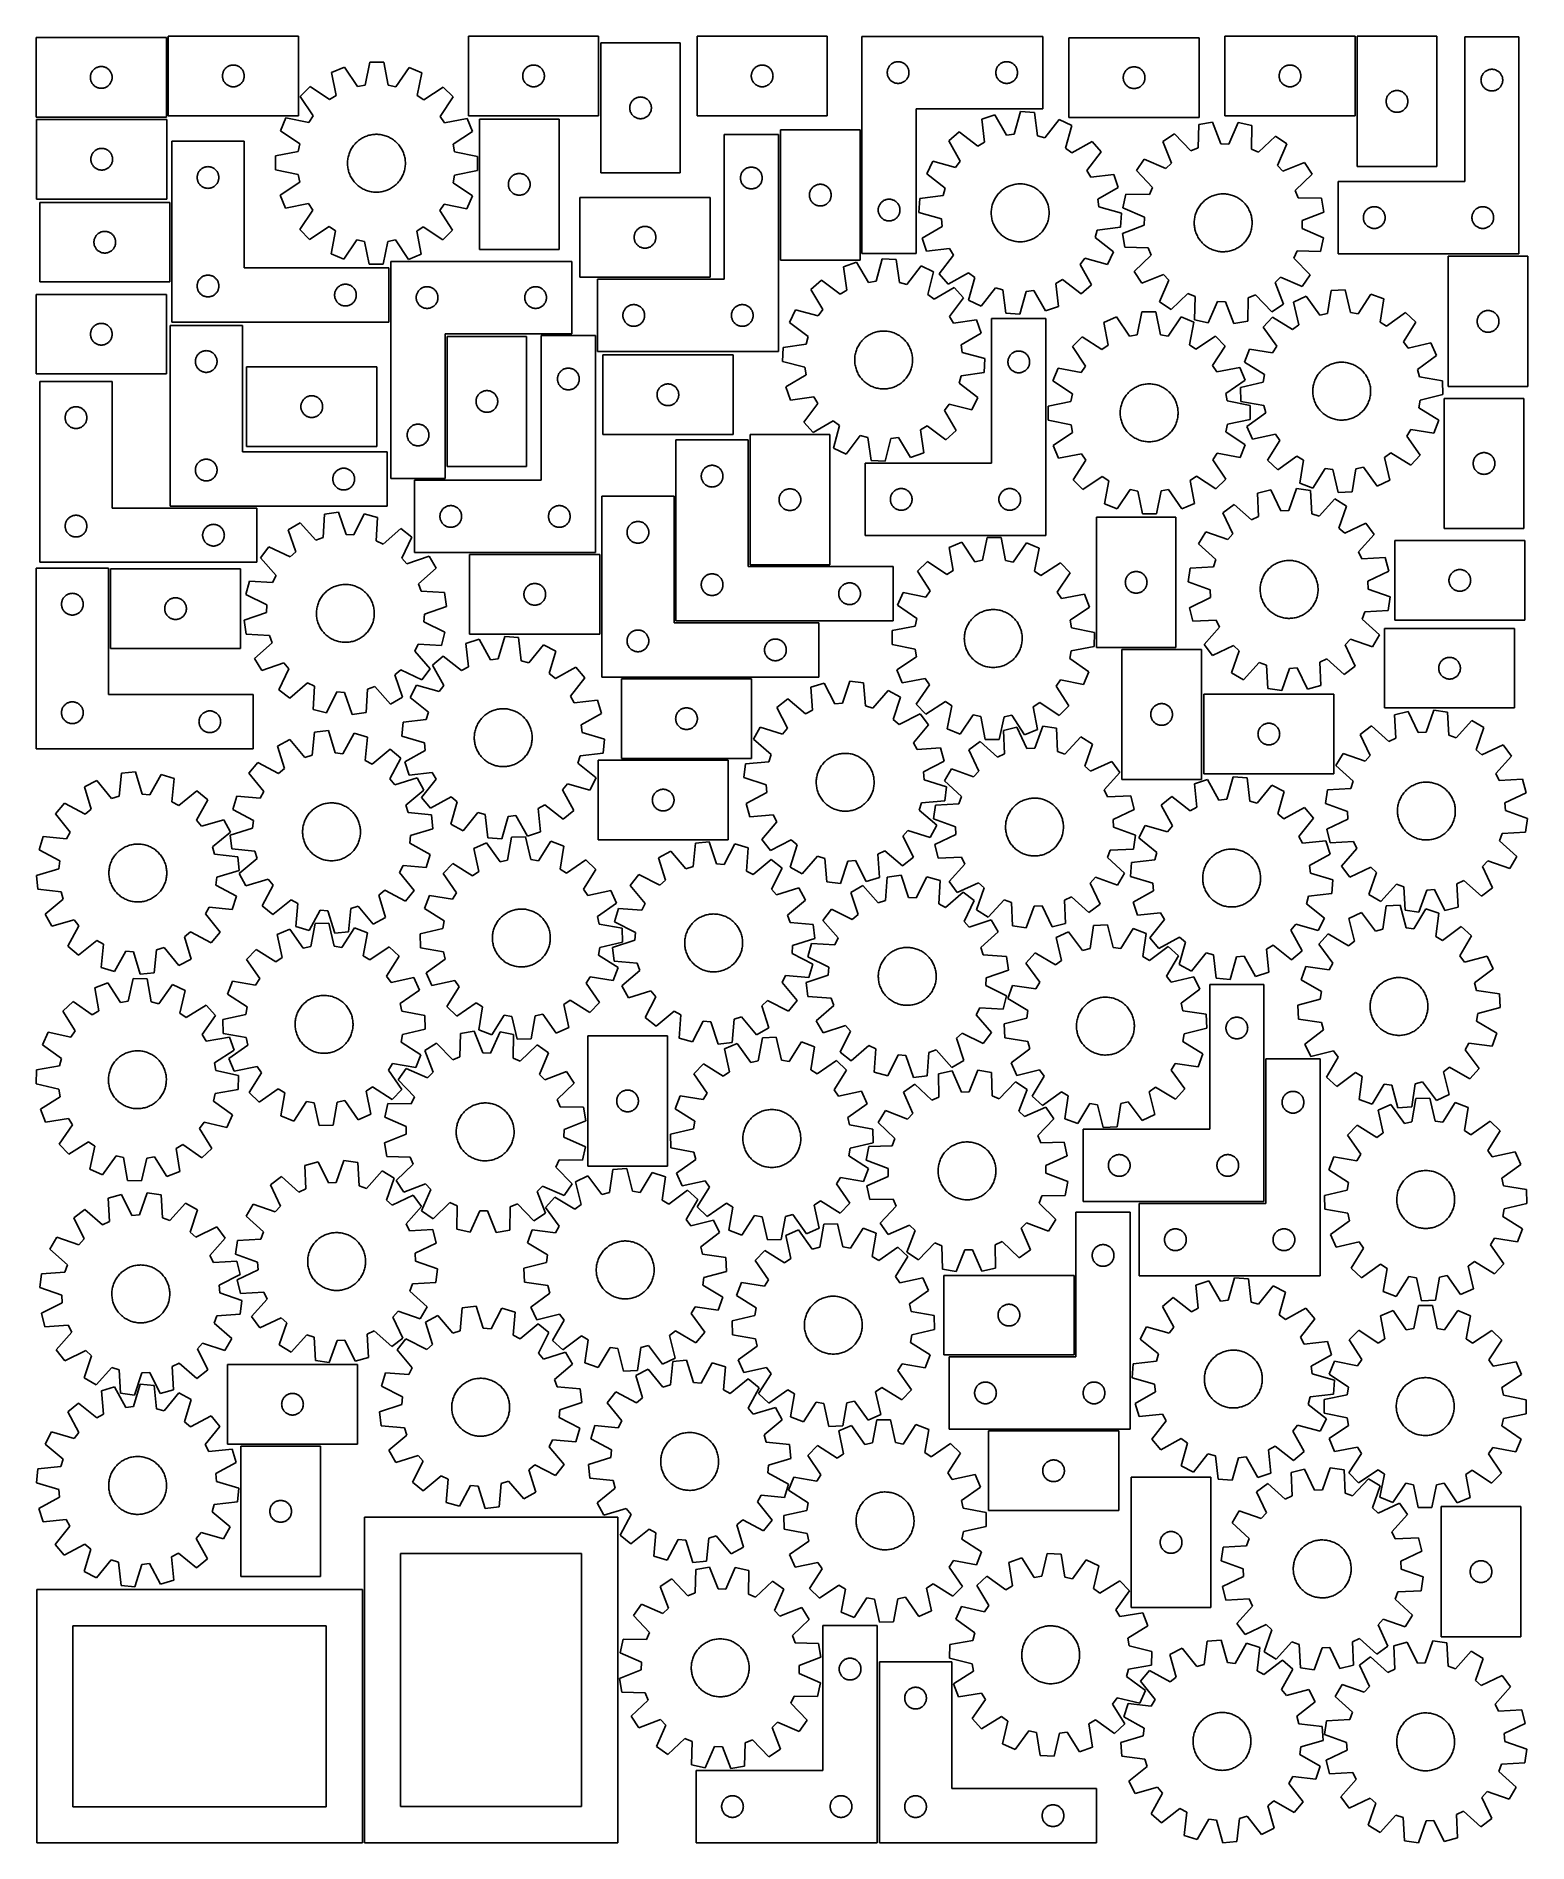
# Model space of a CAD drawing. Header units: millimetres. Extents: x 7 to 1243, y 7 to 1505.
import ezdxf

# ---------------------------------------------------------------- set-up
doc = ezdxf.new("R2010")
doc.units = ezdxf.units.MM
doc.layers.add('CUT', color=7, linetype='CONTINUOUS', true_color=0x000000)

msp = doc.modelspace()

# ---------------------------------------------------------------- linework, layer by layer
at = {"layer": 'CUT'}
for p, q in [((114.514615, 1503.691929), (6.514615, 1503.691929)), ((6.514615, 1503.691929), (6.514615, 1437.691929)), ((114.514615, 1437.691929), (114.514615, 1503.691929)), ((224.028897, 1504.907017), (116.028897, 1504.907017)), ((116.028897, 1504.907017), (116.028897, 1438.907017)), ((224.028897, 1438.907017), (224.028897, 1504.907017)), ((472.975493, 1504.907014), (364.975493, 1504.907014)), ((364.975493, 1504.907014), (364.975493, 1438.907014)), ((472.975493, 1438.907014), (472.975493, 1504.907014)), ((540.683745, 1499.431429), (474.683745, 1499.431429)), ((474.683745, 1499.431429), (474.683745, 1391.431429)), ((540.683745, 1391.431429), (540.683745, 1499.431429)), ((662.549344, 1504.901646), (554.549344, 1504.901646)), ((554.549344, 1504.901646), (554.549344, 1438.901646)), ((662.549344, 1438.901646), (662.549344, 1504.901646)), ((691.298485, 1504.688992), (691.298485, 1324.688992)), ((841.298485, 1504.688992), (691.298485, 1504.688992)), ((841.298485, 1444.688992), (841.298485, 1504.688992)), ((970.981169, 1503.480744), (862.981169, 1503.480744)), ((862.981169, 1503.480744), (862.981169, 1437.480744)), ((970.981169, 1437.480744), (970.981169, 1503.480744)), ((1100.245131, 1504.909699), (992.245131, 1504.909699)), ((992.245131, 1504.909699), (992.245131, 1438.909699)), ((1100.245131, 1438.909699), (1100.245131, 1504.909699)), ((1167.95748, 1504.787874), (1101.95748, 1504.787874)), ((1101.95748, 1504.787874), (1101.95748, 1396.787874)), ((1167.95748, 1396.787874), (1167.95748, 1504.787874)), ((1236.126303, 1504.418733), (1191.126303, 1504.418733)), ((1191.126303, 1504.418733), (1191.126303, 1384.418733)), ((1236.126303, 1324.418733), (1236.126303, 1504.418733)), ((718.969114, 1483.382325), (719.542672, 1483.51606)), ((719.542672, 1483.51606), (720.12375, 1483.611996)), ((720.12375, 1483.611996), (720.709857, 1483.669722)), ((720.709857, 1483.669722), (721.298485, 1483.688992)), ((721.298485, 1483.688992), (721.887113, 1483.669722)), ((721.887113, 1483.669722), (722.473221, 1483.611996)), ((722.473221, 1483.611996), (723.054298, 1483.51606)), ((723.054298, 1483.51606), (723.627857, 1483.382325)), ((808.969114, 1483.382325), (809.542672, 1483.51606)), ((809.542672, 1483.51606), (810.12375, 1483.611996)), ((810.12375, 1483.611996), (810.709857, 1483.669722)), ((810.709857, 1483.669722), (811.298485, 1483.688992)), ((811.298485, 1483.688992), (811.887113, 1483.669722)), ((811.887113, 1483.669722), (812.473221, 1483.611996)), ((812.473221, 1483.611996), (813.054298, 1483.51606)), ((813.054298, 1483.51606), (813.627857, 1483.382325)), ((51.514615, 1470.691929), (51.533885, 1471.280557)), ((51.533885, 1470.103301), (51.514615, 1470.691929)), ((51.533885, 1471.280557), (51.591611, 1471.866665)), ((51.591611, 1469.517193), (51.533885, 1470.103301)), ((51.591611, 1471.866665), (51.687547, 1472.447742)), ((51.687547, 1468.936116), (51.591611, 1469.517193)), ((51.687547, 1472.447742), (51.821282, 1473.0213)), ((51.821282, 1468.362558), (51.687547, 1468.936116)), ((51.821282, 1473.0213), (51.992244, 1473.584884)), ((51.992244, 1473.584884), (52.199699, 1474.13608)), ((52.199699, 1474.13608), (52.44276, 1474.672527)), ((52.44276, 1474.672527), (52.720386, 1475.191929)), ((52.720386, 1475.191929), (53.031388, 1475.692061)), ((53.031388, 1475.692061), (53.374435, 1476.170782)), ((53.374435, 1476.170782), (53.748057, 1476.626041)), ((53.748057, 1476.626041), (54.150654, 1477.05589)), ((54.150654, 1477.05589), (54.580503, 1477.458487)), ((54.580503, 1477.458487), (55.035762, 1477.832109)), ((55.035762, 1477.832109), (55.514483, 1478.175156)), ((55.514483, 1478.175156), (56.014615, 1478.486158)), ((56.014615, 1478.486158), (56.534017, 1478.763784)), ((56.534017, 1478.763784), (57.070464, 1479.006845)), ((57.070464, 1479.006845), (57.62166, 1479.2143)), ((57.62166, 1479.2143), (58.185243, 1479.385261)), ((58.185243, 1479.385261), (58.758802, 1479.518997)), ((58.758802, 1479.518997), (59.339879, 1479.614933)), ((59.339879, 1479.614933), (59.925987, 1479.672659)), ((59.925987, 1479.672659), (60.514615, 1479.691929)), ((60.514615, 1479.691929), (61.103243, 1479.672659)), ((61.103243, 1479.672659), (61.689351, 1479.614933)), ((61.689351, 1479.614933), (62.270428, 1479.518997)), ((62.270428, 1479.518997), (62.843986, 1479.385261)), ((62.843986, 1479.385261), (63.40757, 1479.2143)), ((63.40757, 1479.2143), (63.958766, 1479.006845)), ((63.958766, 1479.006845), (64.495213, 1478.763784)), ((64.495213, 1478.763784), (65.014615, 1478.486158)), ((65.014615, 1478.486158), (65.514747, 1478.175156)), ((65.514747, 1478.175156), (65.993468, 1477.832109)), ((65.993468, 1477.832109), (66.448727, 1477.458487)), ((66.448727, 1477.458487), (66.878576, 1477.05589)), ((66.878576, 1477.05589), (67.281173, 1476.626041)), ((67.281173, 1476.626041), (67.654795, 1476.170782)), ((67.654795, 1476.170782), (67.997841, 1475.692061)), ((67.997841, 1475.692061), (68.308844, 1475.191929)), ((68.308844, 1475.191929), (68.58647, 1474.672527)), ((68.58647, 1474.672527), (68.829531, 1474.13608)), ((68.829531, 1474.13608), (69.036986, 1473.584884)), ((69.036986, 1473.584884), (69.207947, 1473.0213)), ((69.207947, 1473.0213), (69.341682, 1472.447742)), ((69.341682, 1468.936116), (69.207947, 1468.362558)), ((69.341682, 1472.447742), (69.437619, 1471.866665)), ((69.437619, 1469.517193), (69.341682, 1468.936116)), ((69.437619, 1471.866665), (69.495345, 1471.280557)), ((69.495345, 1470.103301), (69.437619, 1469.517193)), ((69.495345, 1471.280557), (69.514615, 1470.691929)), ((69.514615, 1470.691929), (69.495345, 1470.103301)), ((161.028897, 1471.907017), (161.048167, 1472.495645)), ((161.048167, 1471.318389), (161.028897, 1471.907017)), ((161.048167, 1472.495645), (161.105893, 1473.081753)), ((161.105893, 1470.732281), (161.048167, 1471.318389)), ((161.105893, 1473.081753), (161.20183, 1473.66283)), ((161.20183, 1470.151204), (161.105893, 1470.732281)), ((161.20183, 1473.66283), (161.335565, 1474.236388)), ((161.335565, 1469.577645), (161.20183, 1470.151204)), ((161.335565, 1474.236388), (161.506526, 1474.799972)), ((161.506526, 1469.014062), (161.335565, 1469.577645)), ((161.506526, 1474.799972), (161.713981, 1475.351168)), ((161.713981, 1468.462866), (161.506526, 1469.014062)), ((161.713981, 1475.351168), (161.957042, 1475.887615)), ((161.957042, 1467.926419), (161.713981, 1468.462866)), ((161.957042, 1475.887615), (162.234668, 1476.407017)), ((162.234668, 1476.407017), (162.545671, 1476.907149)), ((162.545671, 1476.907149), (162.888717, 1477.38587)), ((162.888717, 1477.38587), (163.262339, 1477.841129)), ((163.262339, 1477.841129), (163.664936, 1478.270978)), ((163.664936, 1478.270978), (164.094785, 1478.673575)), ((164.094785, 1478.673575), (164.550044, 1479.047197)), ((164.550044, 1479.047197), (165.028765, 1479.390243)), ((165.028765, 1479.390243), (165.528897, 1479.701246)), ((165.528897, 1479.701246), (166.048299, 1479.978872)), ((166.048299, 1479.978872), (166.584746, 1480.221933)), ((166.584746, 1480.221933), (167.135942, 1480.429388)), ((167.135942, 1480.429388), (167.699526, 1480.600349)), ((167.699526, 1480.600349), (168.273084, 1480.734084)), ((168.273084, 1480.734084), (168.854161, 1480.830021)), ((168.854161, 1480.830021), (169.440269, 1480.887747)), ((169.440269, 1480.887747), (170.028897, 1480.907017)), ((170.028897, 1480.907017), (170.617525, 1480.887747)), ((170.617525, 1480.887747), (171.203633, 1480.830021)), ((171.203633, 1480.830021), (171.78471, 1480.734084)), ((171.78471, 1480.734084), (172.358269, 1480.600349)), ((172.358269, 1480.600349), (172.921852, 1480.429388)), ((172.921852, 1480.429388), (173.473048, 1480.221933)), ((173.473048, 1480.221933), (174.009495, 1479.978872)), ((174.009495, 1479.978872), (174.528897, 1479.701246)), ((174.528897, 1479.701246), (175.029029, 1479.390243)), ((175.029029, 1479.390243), (175.50775, 1479.047197)), ((175.50775, 1479.047197), (175.963009, 1478.673575)), ((175.963009, 1478.673575), (176.392858, 1478.270978)), ((176.392858, 1478.270978), (176.795455, 1477.841129)), ((176.795455, 1477.841129), (177.169077, 1477.38587)), ((177.169077, 1477.38587), (177.512124, 1476.907149)), ((177.512124, 1476.907149), (177.823126, 1476.407017)), ((177.823126, 1476.407017), (178.100752, 1475.887615)), ((178.100752, 1475.887615), (178.343813, 1475.351168)), ((178.343813, 1468.462866), (178.100752, 1467.926419)), ((178.343813, 1475.351168), (178.551268, 1474.799972)), ((178.551268, 1469.014062), (178.343813, 1468.462866)), ((178.551268, 1474.799972), (178.72223, 1474.236388)), ((178.72223, 1469.577645), (178.551268, 1469.014062)), ((178.72223, 1474.236388), (178.855965, 1473.66283)), ((178.855965, 1470.151204), (178.72223, 1469.577645)), ((178.855965, 1473.66283), (178.951901, 1473.081753)), ((178.951901, 1470.732281), (178.855965, 1470.151204)), ((178.951901, 1473.081753), (179.009627, 1472.495645)), ((179.009627, 1471.318389), (178.951901, 1470.732281)), ((179.009627, 1472.495645), (179.028897, 1471.907017)), ((179.028897, 1471.907017), (179.009627, 1471.318389)), ((262.239954, 1479.203417), (251.566399, 1474.826123)), ((251.566399, 1474.826123), (255.214193, 1455.796252)), ((273.003866, 1463.091912), (262.239954, 1479.203417)), ((283.226806, 1483.301421), (279.314512, 1464.324162)), ((294.763002, 1483.260921), (283.226806, 1483.301421)), ((298.541955, 1464.25666), (294.763002, 1483.260921)), ((315.720564, 1479.015663), (304.843793, 1462.980131)), ((326.363121, 1474.563534), (315.720564, 1479.015663)), ((322.581802, 1455.559744), (326.363121, 1474.563534)), ((409.975493, 1471.907014), (409.994763, 1472.495642)), ((409.994763, 1471.318386), (409.975493, 1471.907014)), ((409.994763, 1472.495642), (410.052489, 1473.08175)), ((410.052489, 1470.732278), (409.994763, 1471.318386)), ((410.052489, 1473.08175), (410.148426, 1473.662827)), ((410.148426, 1470.151201), (410.052489, 1470.732278)), ((410.148426, 1473.662827), (410.282161, 1474.236385)), ((410.282161, 1469.577642), (410.148426, 1470.151201)), ((410.282161, 1474.236385), (410.453122, 1474.799969)), ((410.453122, 1469.014059), (410.282161, 1469.577642)), ((410.453122, 1474.799969), (410.660577, 1475.351165)), ((410.660577, 1468.462863), (410.453122, 1469.014059)), ((410.660577, 1475.351165), (410.903639, 1475.887612)), ((410.903639, 1467.926416), (410.660577, 1468.462863)), ((410.903639, 1475.887612), (411.181265, 1476.407014)), ((411.181265, 1476.407014), (411.492267, 1476.907146)), ((411.492267, 1476.907146), (411.835313, 1477.385867)), ((411.835313, 1477.385867), (412.208935, 1477.841126)), ((412.208935, 1477.841126), (412.611532, 1478.270975)), ((412.611532, 1478.270975), (413.041381, 1478.673572)), ((413.041381, 1478.673572), (413.49664, 1479.047194)), ((413.49664, 1479.047194), (413.975361, 1479.39024)), ((413.975361, 1479.39024), (414.475493, 1479.701243)), ((414.475493, 1479.701243), (414.994895, 1479.978869)), ((414.994895, 1479.978869), (415.531342, 1480.22193)), ((415.531342, 1480.22193), (416.082538, 1480.429385)), ((416.082538, 1480.429385), (416.646122, 1480.600346)), ((416.646122, 1480.600346), (417.21968, 1480.734081)), ((417.21968, 1480.734081), (417.800757, 1480.830018)), ((417.800757, 1480.830018), (418.386865, 1480.887744)), ((418.386865, 1480.887744), (418.975493, 1480.907014)), ((418.975493, 1480.907014), (419.564121, 1480.887744)), ((419.564121, 1480.887744), (420.150229, 1480.830018)), ((420.150229, 1480.830018), (420.731306, 1480.734081)), ((420.731306, 1480.734081), (421.304865, 1480.600346)), ((421.304865, 1480.600346), (421.868448, 1480.429385)), ((421.868448, 1480.429385), (422.419644, 1480.22193)), ((422.419644, 1480.22193), (422.956091, 1479.978869)), ((422.956091, 1479.978869), (423.475493, 1479.701243)), ((423.475493, 1479.701243), (423.975625, 1479.39024)), ((423.975625, 1479.39024), (424.454346, 1479.047194)), ((424.454346, 1479.047194), (424.909606, 1478.673572)), ((424.909606, 1478.673572), (425.339454, 1478.270975)), ((425.339454, 1478.270975), (425.742051, 1477.841126)), ((425.742051, 1477.841126), (426.115673, 1477.385867)), ((426.115673, 1477.385867), (426.45872, 1476.907146)), ((426.45872, 1476.907146), (426.769722, 1476.407014)), ((426.769722, 1476.407014), (427.047348, 1475.887612)), ((427.047348, 1475.887612), (427.290409, 1475.351165)), ((427.290409, 1468.462863), (427.047348, 1467.926416)), ((427.290409, 1475.351165), (427.497864, 1474.799969)), ((427.497864, 1469.014059), (427.290409, 1468.462863)), ((427.497864, 1474.799969), (427.668826, 1474.236385)), ((427.668826, 1469.577642), (427.497864, 1469.014059)), ((427.668826, 1474.236385), (427.802561, 1473.662827)), ((427.802561, 1470.151201), (427.668826, 1469.577642)), ((427.802561, 1473.662827), (427.898497, 1473.08175)), ((427.898497, 1470.732278), (427.802561, 1470.151201)), ((427.898497, 1473.08175), (427.956223, 1472.495642)), ((427.956223, 1471.318386), (427.898497, 1470.732278)), ((427.956223, 1472.495642), (427.975493, 1471.907014)), ((427.975493, 1471.907014), (427.956223, 1471.318386)), ((599.549344, 1471.901646), (599.568614, 1472.490274)), ((599.568614, 1471.313018), (599.549344, 1471.901646)), ((599.568614, 1472.490274), (599.62634, 1473.076382)), ((599.62634, 1470.72691), (599.568614, 1471.313018)), ((599.62634, 1473.076382), (599.722276, 1473.657459)), ((599.722276, 1470.145833), (599.62634, 1470.72691)), ((599.722276, 1473.657459), (599.856011, 1474.231017)), ((599.856011, 1469.572274), (599.722276, 1470.145833)), ((599.856011, 1474.231017), (600.026973, 1474.794601)), ((600.026973, 1469.008691), (599.856011, 1469.572274)), ((600.026973, 1474.794601), (600.234428, 1475.345797)), ((600.234428, 1468.457495), (600.026973, 1469.008691)), ((600.234428, 1475.345797), (600.477489, 1475.882244)), ((600.477489, 1467.921048), (600.234428, 1468.457495)), ((600.477489, 1475.882244), (600.755115, 1476.401646)), ((600.755115, 1476.401646), (601.066117, 1476.901778)), ((601.066117, 1476.901778), (601.409164, 1477.380499)), ((601.409164, 1477.380499), (601.782786, 1477.835758)), ((601.782786, 1477.835758), (602.185383, 1478.265607)), ((602.185383, 1478.265607), (602.615232, 1478.668204)), ((602.615232, 1478.668204), (603.070491, 1479.041826)), ((603.070491, 1479.041826), (603.549212, 1479.384872)), ((603.549212, 1479.384872), (604.049344, 1479.695874)), ((604.049344, 1479.695874), (604.568746, 1479.9735)), ((604.568746, 1479.9735), (605.105193, 1480.216562)), ((605.105193, 1480.216562), (605.656389, 1480.424017)), ((605.656389, 1480.424017), (606.219972, 1480.594978)), ((606.219972, 1480.594978), (606.793531, 1480.728713)), ((606.793531, 1480.728713), (607.374608, 1480.82465)), ((607.374608, 1480.82465), (607.960716, 1480.882376)), ((607.960716, 1480.882376), (608.549344, 1480.901646)), ((608.549344, 1480.901646), (609.137972, 1480.882376)), ((609.137972, 1480.882376), (609.72408, 1480.82465)), ((609.72408, 1480.82465), (610.305157, 1480.728713)), ((610.305157, 1480.728713), (610.878715, 1480.594978)), ((610.878715, 1480.594978), (611.442299, 1480.424017)), ((611.442299, 1480.424017), (611.993495, 1480.216562)), ((611.993495, 1480.216562), (612.529942, 1479.9735)), ((612.529942, 1479.9735), (613.049344, 1479.695874)), ((613.049344, 1479.695874), (613.549476, 1479.384872)), ((613.549476, 1479.384872), (614.028197, 1479.041826)), ((614.028197, 1479.041826), (614.483456, 1478.668204)), ((614.483456, 1478.668204), (614.913305, 1478.265607)), ((614.913305, 1478.265607), (615.315902, 1477.835758)), ((615.315902, 1477.835758), (615.689524, 1477.380499)), ((615.689524, 1477.380499), (616.03257, 1476.901778)), ((616.03257, 1476.901778), (616.343573, 1476.401646)), ((616.343573, 1476.401646), (616.621199, 1475.882244)), ((616.621199, 1475.882244), (616.86426, 1475.345797)), ((616.86426, 1468.457495), (616.621199, 1467.921048)), ((616.86426, 1475.345797), (617.071715, 1474.794601)), ((617.071715, 1469.008691), (616.86426, 1468.457495)), ((617.071715, 1474.794601), (617.242676, 1474.231017)), ((617.242676, 1469.572274), (617.071715, 1469.008691)), ((617.242676, 1474.231017), (617.376411, 1473.657459)), ((617.376411, 1470.145833), (617.242676, 1469.572274)), ((617.376411, 1473.657459), (617.472348, 1473.076382)), ((617.472348, 1470.72691), (617.376411, 1470.145833)), ((617.472348, 1473.076382), (617.530074, 1472.490274)), ((617.530074, 1471.313018), (617.472348, 1470.72691)), ((617.530074, 1472.490274), (617.549344, 1471.901646)), ((617.549344, 1471.901646), (617.530074, 1471.313018)), ((712.298485, 1474.688992), (712.317755, 1475.27762)), ((712.317755, 1474.100364), (712.298485, 1474.688992)), ((712.317755, 1475.27762), (712.375482, 1475.863728)), ((712.375482, 1473.514256), (712.317755, 1474.100364)), ((712.375482, 1475.863728), (712.471418, 1476.444805)), ((712.471418, 1472.933179), (712.375482, 1473.514256)), ((712.471418, 1476.444805), (712.605153, 1477.018364)), ((712.605153, 1472.359621), (712.471418, 1472.933179)), ((712.605153, 1477.018364), (712.776114, 1477.581947)), ((712.776114, 1471.796037), (712.605153, 1472.359621)), ((712.776114, 1477.581947), (712.983569, 1478.133143)), ((712.983569, 1471.244841), (712.776114, 1471.796037)), ((712.983569, 1478.133143), (713.226631, 1478.66959)), ((713.226631, 1470.708394), (712.983569, 1471.244841)), ((713.226631, 1478.66959), (713.504257, 1479.188992)), ((713.504257, 1470.188992), (713.226631, 1470.708394)), ((713.504257, 1479.188992), (713.815259, 1479.689124)), ((713.815259, 1469.68886), (713.504257, 1470.188992)), ((713.815259, 1479.689124), (714.158305, 1480.167845)), ((714.158305, 1469.210139), (713.815259, 1469.68886)), ((714.158305, 1480.167845), (714.531927, 1480.623104)), ((714.531927, 1468.75488), (714.158305, 1469.210139)), ((714.531927, 1480.623104), (714.934524, 1481.052953)), ((714.934524, 1468.325031), (714.531927, 1468.75488)), ((714.934524, 1481.052953), (715.364373, 1481.45555)), ((715.364373, 1481.45555), (715.819632, 1481.829172)), ((715.819632, 1481.829172), (716.298353, 1482.172219)), ((716.298353, 1482.172219), (716.798485, 1482.483221)), ((716.798485, 1482.483221), (717.317887, 1482.760847)), ((717.317887, 1482.760847), (717.854334, 1483.003908)), ((717.854334, 1483.003908), (718.40553, 1483.211363)), ((718.40553, 1483.211363), (718.969114, 1483.382325)), ((723.627857, 1483.382325), (724.19144, 1483.211363)), ((724.19144, 1483.211363), (724.742636, 1483.003908)), ((724.742636, 1483.003908), (725.279083, 1482.760847)), ((725.279083, 1482.760847), (725.798485, 1482.483221)), ((725.798485, 1482.483221), (726.298617, 1482.172219)), ((726.298617, 1482.172219), (726.777338, 1481.829172)), ((726.777338, 1481.829172), (727.232598, 1481.45555)), ((727.232598, 1481.45555), (727.662446, 1481.052953)), ((727.662446, 1481.052953), (728.065044, 1480.623104)), ((728.065044, 1468.75488), (727.662446, 1468.325031)), ((728.065044, 1480.623104), (728.438665, 1480.167845)), ((728.438665, 1469.210139), (728.065044, 1468.75488)), ((728.438665, 1480.167845), (728.781712, 1479.689124)), ((728.781712, 1469.68886), (728.438665, 1469.210139)), ((728.781712, 1479.689124), (729.092714, 1479.188992)), ((729.092714, 1470.188992), (728.781712, 1469.68886)), ((729.092714, 1479.188992), (729.37034, 1478.66959)), ((729.37034, 1470.708394), (729.092714, 1470.188992)), ((729.37034, 1478.66959), (729.613401, 1478.133143)), ((729.613401, 1471.244841), (729.37034, 1470.708394)), ((729.613401, 1478.133143), (729.820856, 1477.581947)), ((729.820856, 1471.796037), (729.613401, 1471.244841)), ((729.820856, 1477.581947), (729.991818, 1477.018364)), ((729.991818, 1472.359621), (729.820856, 1471.796037)), ((729.991818, 1477.018364), (730.125553, 1476.444805)), ((730.125553, 1472.933179), (729.991818, 1472.359621)), ((730.125553, 1476.444805), (730.221489, 1475.863728)), ((730.221489, 1473.514256), (730.125553, 1472.933179)), ((730.221489, 1475.863728), (730.279216, 1475.27762)), ((730.279216, 1474.100364), (730.221489, 1473.514256)), ((730.279216, 1475.27762), (730.298485, 1474.688992)), ((730.298485, 1474.688992), (730.279216, 1474.100364)), ((802.298485, 1474.688992), (802.317755, 1475.27762)), ((802.317755, 1474.100364), (802.298485, 1474.688992)), ((802.317755, 1475.27762), (802.375482, 1475.863728)), ((802.375482, 1473.514256), (802.317755, 1474.100364)), ((802.375482, 1475.863728), (802.471418, 1476.444805)), ((802.471418, 1472.933179), (802.375482, 1473.514256)), ((802.471418, 1476.444805), (802.605153, 1477.018364)), ((802.605153, 1472.359621), (802.471418, 1472.933179)), ((802.605153, 1477.018364), (802.776114, 1477.581947)), ((802.776114, 1471.796037), (802.605153, 1472.359621)), ((802.776114, 1477.581947), (802.983569, 1478.133143)), ((802.983569, 1471.244841), (802.776114, 1471.796037)), ((802.983569, 1478.133143), (803.226631, 1478.66959)), ((803.226631, 1470.708394), (802.983569, 1471.244841)), ((803.226631, 1478.66959), (803.504257, 1479.188992)), ((803.504257, 1470.188992), (803.226631, 1470.708394)), ((803.504257, 1479.188992), (803.815259, 1479.689124)), ((803.815259, 1469.68886), (803.504257, 1470.188992)), ((803.815259, 1479.689124), (804.158305, 1480.167845)), ((804.158305, 1469.210139), (803.815259, 1469.68886)), ((804.158305, 1480.167845), (804.531927, 1480.623104)), ((804.531927, 1468.75488), (804.158305, 1469.210139)), ((804.531927, 1480.623104), (804.934524, 1481.052953)), ((804.934524, 1468.325031), (804.531927, 1468.75488)), ((804.934524, 1481.052953), (805.364373, 1481.45555)), ((805.364373, 1481.45555), (805.819632, 1481.829172)), ((805.819632, 1481.829172), (806.298353, 1482.172219)), ((806.298353, 1482.172219), (806.798485, 1482.483221)), ((806.798485, 1482.483221), (807.317887, 1482.760847)), ((807.317887, 1482.760847), (807.854334, 1483.003908)), ((807.854334, 1483.003908), (808.40553, 1483.211363)), ((808.40553, 1483.211363), (808.969114, 1483.382325)), ((813.627857, 1483.382325), (814.19144, 1483.211363)), ((814.19144, 1483.211363), (814.742636, 1483.003908)), ((814.742636, 1483.003908), (815.279083, 1482.760847)), ((815.279083, 1482.760847), (815.798485, 1482.483221)), ((815.798485, 1482.483221), (816.298617, 1482.172219)), ((816.298617, 1482.172219), (816.777338, 1481.829172)), ((816.777338, 1481.829172), (817.232598, 1481.45555)), ((817.232598, 1481.45555), (817.662446, 1481.052953)), ((817.662446, 1481.052953), (818.065044, 1480.623104)), ((818.065044, 1468.75488), (817.662446, 1468.325031)), ((818.065044, 1480.623104), (818.438665, 1480.167845)), ((818.438665, 1469.210139), (818.065044, 1468.75488)), ((818.438665, 1480.167845), (818.781712, 1479.689124)), ((818.781712, 1469.68886), (818.438665, 1469.210139)), ((818.781712, 1479.689124), (819.092714, 1479.188992)), ((819.092714, 1470.188992), (818.781712, 1469.68886)), ((819.092714, 1479.188992), (819.37034, 1478.66959)), ((819.37034, 1470.708394), (819.092714, 1470.188992)), ((819.37034, 1478.66959), (819.613401, 1478.133143)), ((819.613401, 1471.244841), (819.37034, 1470.708394)), ((819.613401, 1478.133143), (819.820856, 1477.581947)), ((819.820856, 1471.796037), (819.613401, 1471.244841)), ((819.820856, 1477.581947), (819.991818, 1477.018364)), ((819.991818, 1472.359621), (819.820856, 1471.796037)), ((819.991818, 1477.018364), (820.125553, 1476.444805)), ((820.125553, 1472.933179), (819.991818, 1472.359621)), ((820.125553, 1476.444805), (820.221489, 1475.863728)), ((820.221489, 1473.514256), (820.125553, 1472.933179)), ((820.221489, 1475.863728), (820.279216, 1475.27762)), ((820.279216, 1474.100364), (820.221489, 1473.514256)), ((820.279216, 1475.27762), (820.298485, 1474.688992)), ((820.298485, 1474.688992), (820.279216, 1474.100364)), ((907.981169, 1470.480744), (908.000439, 1471.069373)), ((908.000439, 1469.892116), (907.981169, 1470.480744)), ((908.000439, 1471.069373), (908.058166, 1471.65548)), ((908.058166, 1469.306009), (908.000439, 1469.892116)), ((908.058166, 1471.65548), (908.154102, 1472.236557)), ((908.154102, 1468.724931), (908.058166, 1469.306009)), ((908.154102, 1472.236557), (908.287837, 1472.810116)), ((908.287837, 1468.151373), (908.154102, 1468.724931)), ((908.287837, 1472.810116), (908.458798, 1473.3737)), ((908.458798, 1473.3737), (908.666254, 1473.924895)), ((908.666254, 1473.924895), (908.909315, 1474.461343)), ((908.909315, 1474.461343), (909.186941, 1474.980744)), ((909.186941, 1474.980744), (909.497943, 1475.480876)), ((909.497943, 1475.480876), (909.840989, 1475.959597)), ((909.840989, 1475.959597), (910.214611, 1476.414857)), ((910.214611, 1476.414857), (910.617208, 1476.844705)), ((910.617208, 1476.844705), (911.047057, 1477.247303)), ((911.047057, 1477.247303), (911.502317, 1477.620924)), ((911.502317, 1477.620924), (911.981037, 1477.963971)), ((911.981037, 1477.963971), (912.481169, 1478.274973)), ((912.481169, 1478.274973), (913.000571, 1478.552599)), ((913.000571, 1478.552599), (913.537019, 1478.79566)), ((913.537019, 1478.79566), (914.088214, 1479.003116)), ((914.088214, 1479.003116), (914.651798, 1479.174077)), ((914.651798, 1479.174077), (915.225357, 1479.307812)), ((915.225357, 1479.307812), (915.806434, 1479.403748)), ((915.806434, 1479.403748), (916.392541, 1479.461475)), ((916.392541, 1479.461475), (916.981169, 1479.480744)), ((916.981169, 1479.480744), (917.569798, 1479.461475)), ((917.569798, 1479.461475), (918.155905, 1479.403748)), ((918.155905, 1479.403748), (918.736982, 1479.307812)), ((918.736982, 1479.307812), (919.310541, 1479.174077)), ((919.310541, 1479.174077), (919.874125, 1479.003116)), ((919.874125, 1479.003116), (920.42532, 1478.79566)), ((920.42532, 1478.79566), (920.961768, 1478.552599)), ((920.961768, 1478.552599), (921.481169, 1478.274973)), ((921.481169, 1478.274973), (921.981302, 1477.963971)), ((921.981302, 1477.963971), (922.460022, 1477.620924)), ((922.460022, 1477.620924), (922.915282, 1477.247303)), ((922.915282, 1477.247303), (923.34513, 1476.844705)), ((923.34513, 1476.844705), (923.747728, 1476.414857)), ((923.747728, 1476.414857), (924.12135, 1475.959597)), ((924.12135, 1475.959597), (924.464396, 1475.480876)), ((924.464396, 1475.480876), (924.775398, 1474.980744)), ((924.775398, 1474.980744), (925.053024, 1474.461343)), ((925.053024, 1474.461343), (925.296085, 1473.924895)), ((925.296085, 1473.924895), (925.503541, 1473.3737)), ((925.503541, 1473.3737), (925.674502, 1472.810116)), ((925.674502, 1472.810116), (925.808237, 1472.236557)), ((925.808237, 1468.724931), (925.674502, 1468.151373)), ((925.808237, 1472.236557), (925.904173, 1471.65548)), ((925.904173, 1469.306009), (925.808237, 1468.724931)), ((925.904173, 1471.65548), (925.9619, 1471.069373)), ((925.9619, 1469.892116), (925.904173, 1469.306009)), ((925.9619, 1471.069373), (925.981169, 1470.480744)), ((925.981169, 1470.480744), (925.9619, 1469.892116)), ((1037.245131, 1471.909699), (1037.264401, 1472.498328)), ((1037.264401, 1471.321071), (1037.245131, 1471.909699)), ((1037.264401, 1472.498328), (1037.322127, 1473.084435)), ((1037.322127, 1470.734964), (1037.264401, 1471.321071)), ((1037.322127, 1473.084435), (1037.418064, 1473.665512)), ((1037.418064, 1470.153887), (1037.322127, 1470.734964)), ((1037.418064, 1473.665512), (1037.551799, 1474.239071)), ((1037.551799, 1469.580328), (1037.418064, 1470.153887)), ((1037.551799, 1474.239071), (1037.72276, 1474.802655)), ((1037.72276, 1469.016744), (1037.551799, 1469.580328)), ((1037.72276, 1474.802655), (1037.930215, 1475.35385)), ((1037.930215, 1468.465549), (1037.72276, 1469.016744)), ((1037.930215, 1475.35385), (1038.173277, 1475.890298)), ((1038.173277, 1467.929101), (1037.930215, 1468.465549)), ((1038.173277, 1475.890298), (1038.450903, 1476.409699)), ((1038.450903, 1476.409699), (1038.761905, 1476.909832)), ((1038.761905, 1476.909832), (1039.104951, 1477.388552)), ((1039.104951, 1477.388552), (1039.478573, 1477.843812)), ((1039.478573, 1477.843812), (1039.88117, 1478.27366)), ((1039.88117, 1478.27366), (1040.311019, 1478.676258)), ((1040.311019, 1478.676258), (1040.766278, 1479.04988)), ((1040.766278, 1479.04988), (1041.244999, 1479.392926)), ((1041.244999, 1479.392926), (1041.745131, 1479.703928)), ((1041.745131, 1479.703928), (1042.264533, 1479.981554)), ((1042.264533, 1479.981554), (1042.80098, 1480.224615)), ((1042.80098, 1480.224615), (1043.352176, 1480.432071)), ((1043.352176, 1480.432071), (1043.91576, 1480.603032)), ((1043.91576, 1480.603032), (1044.489318, 1480.736767)), ((1044.489318, 1480.736767), (1045.070396, 1480.832703)), ((1045.070396, 1480.832703), (1045.656503, 1480.89043)), ((1045.656503, 1480.89043), (1046.245131, 1480.909699)), ((1046.245131, 1480.909699), (1046.833759, 1480.89043)), ((1046.833759, 1480.89043), (1047.419867, 1480.832703)), ((1047.419867, 1480.832703), (1048.000944, 1480.736767)), ((1048.000944, 1480.736767), (1048.574503, 1480.603032)), ((1048.574503, 1480.603032), (1049.138086, 1480.432071)), ((1049.138086, 1480.432071), (1049.689282, 1480.224615)), ((1049.689282, 1480.224615), (1050.225729, 1479.981554)), ((1050.225729, 1479.981554), (1050.745131, 1479.703928)), ((1050.745131, 1479.703928), (1051.245263, 1479.392926)), ((1051.245263, 1479.392926), (1051.723984, 1479.04988)), ((1051.723984, 1479.04988), (1052.179244, 1478.676258)), ((1052.179244, 1478.676258), (1052.609092, 1478.27366)), ((1052.609092, 1478.27366), (1053.01169, 1477.843812)), ((1053.01169, 1477.843812), (1053.385311, 1477.388552)), ((1053.385311, 1477.388552), (1053.728358, 1476.909832)), ((1053.728358, 1476.909832), (1054.03936, 1476.409699)), ((1054.03936, 1476.409699), (1054.316986, 1475.890298)), ((1054.316986, 1475.890298), (1054.560047, 1475.35385)), ((1054.560047, 1468.465549), (1054.316986, 1467.929101)), ((1054.560047, 1475.35385), (1054.767502, 1474.802655)), ((1054.767502, 1469.016744), (1054.560047, 1468.465549)), ((1054.767502, 1474.802655), (1054.938464, 1474.239071)), ((1054.938464, 1469.580328), (1054.767502, 1469.016744)), ((1054.938464, 1474.239071), (1055.072199, 1473.665512)), ((1055.072199, 1470.153887), (1054.938464, 1469.580328)), ((1055.072199, 1473.665512), (1055.168135, 1473.084435)), ((1055.168135, 1470.734964), (1055.072199, 1470.153887)), ((1055.168135, 1473.084435), (1055.225862, 1472.498328)), ((1055.225862, 1471.321071), (1055.168135, 1470.734964)), ((1055.225862, 1472.498328), (1055.245131, 1471.909699)), ((1055.245131, 1471.909699), (1055.225862, 1471.321071)), ((1204.626303, 1468.418733), (1204.645573, 1469.007361)), ((1204.645573, 1469.007361), (1204.703299, 1469.593469)), ((1204.703299, 1469.593469), (1204.799236, 1470.174546)), ((1204.799236, 1470.174546), (1204.932971, 1470.748105)), ((1204.932971, 1470.748105), (1205.103932, 1471.311688)), ((1205.103932, 1471.311688), (1205.311387, 1471.862884)), ((1205.311387, 1471.862884), (1205.554448, 1472.399332)), ((1205.554448, 1472.399332), (1205.832074, 1472.918733)), ((1205.832074, 1472.918733), (1206.143077, 1473.418865)), ((1206.143077, 1473.418865), (1206.486123, 1473.897586)), ((1206.486123, 1473.897586), (1206.859745, 1474.352846)), ((1206.859745, 1474.352846), (1207.262342, 1474.782694)), ((1207.262342, 1474.782694), (1207.692191, 1475.185292)), ((1207.692191, 1475.185292), (1208.14745, 1475.558913)), ((1208.14745, 1475.558913), (1208.626171, 1475.90196)), ((1208.626171, 1475.90196), (1209.126303, 1476.212962)), ((1209.126303, 1476.212962), (1209.645705, 1476.490588)), ((1209.645705, 1476.490588), (1210.182152, 1476.733649)), ((1210.182152, 1476.733649), (1210.733348, 1476.941104)), ((1210.733348, 1476.941104), (1211.296932, 1477.112066)), ((1211.296932, 1477.112066), (1211.87049, 1477.245801)), ((1211.87049, 1477.245801), (1212.451567, 1477.341737)), ((1212.451567, 1477.341737), (1213.037675, 1477.399464)), ((1213.037675, 1477.399464), (1213.626303, 1477.418733)), ((1213.626303, 1477.418733), (1214.214931, 1477.399464)), ((1214.214931, 1477.399464), (1214.801039, 1477.341737)), ((1214.801039, 1477.341737), (1215.382116, 1477.245801)), ((1215.382116, 1477.245801), (1215.955674, 1477.112066)), ((1215.955674, 1477.112066), (1216.519258, 1476.941104)), ((1216.519258, 1476.941104), (1217.070454, 1476.733649)), ((1217.070454, 1476.733649), (1217.606901, 1476.490588)), ((1217.606901, 1476.490588), (1218.126303, 1476.212962)), ((1218.126303, 1476.212962), (1218.626435, 1475.90196)), ((1218.626435, 1475.90196), (1219.105156, 1475.558913)), ((1219.105156, 1475.558913), (1219.560415, 1475.185292)), ((1219.560415, 1475.185292), (1219.990264, 1474.782694)), ((1219.990264, 1474.782694), (1220.392861, 1474.352846)), ((1220.392861, 1474.352846), (1220.766483, 1473.897586)), ((1220.766483, 1473.897586), (1221.10953, 1473.418865)), ((1221.10953, 1473.418865), (1221.420532, 1472.918733)), ((1221.420532, 1472.918733), (1221.698158, 1472.399332)), ((1221.698158, 1472.399332), (1221.941219, 1471.862884)), ((1221.941219, 1471.862884), (1222.148674, 1471.311688)), ((1222.148674, 1471.311688), (1222.319635, 1470.748105)), ((1222.319635, 1470.748105), (1222.453371, 1470.174546)), ((1222.453371, 1470.174546), (1222.549307, 1469.593469)), ((1222.549307, 1469.593469), (1222.607033, 1469.007361)), ((1222.607033, 1469.007361), (1222.626303, 1468.418733)), ((51.992244, 1467.798974), (51.821282, 1468.362558)), ((52.199699, 1467.247778), (51.992244, 1467.798974)), ((52.44276, 1466.711331), (52.199699, 1467.247778)), ((52.720386, 1466.191929), (52.44276, 1466.711331)), ((53.031388, 1465.691797), (52.720386, 1466.191929)), ((53.374435, 1465.213076), (53.031388, 1465.691797)), ((53.748057, 1464.757817), (53.374435, 1465.213076)), ((54.150654, 1464.327968), (53.748057, 1464.757817)), ((54.580503, 1463.925371), (54.150654, 1464.327968)), ((55.035762, 1463.551749), (54.580503, 1463.925371)), ((55.514483, 1463.208702), (55.035762, 1463.551749)), ((56.014615, 1462.8977), (55.514483, 1463.208702)), ((56.534017, 1462.620074), (56.014615, 1462.8977)), ((57.070464, 1462.377013), (56.534017, 1462.620074)), ((57.62166, 1462.169558), (57.070464, 1462.377013)), ((58.185243, 1461.998597), (57.62166, 1462.169558)), ((58.758802, 1461.864861), (58.185243, 1461.998597)), ((59.339879, 1461.768925), (58.758802, 1461.864861)), ((59.925987, 1461.711199), (59.339879, 1461.768925)), ((60.514615, 1461.691929), (59.925987, 1461.711199)), ((61.103243, 1461.711199), (60.514615, 1461.691929)), ((61.689351, 1461.768925), (61.103243, 1461.711199)), ((62.270428, 1461.864861), (61.689351, 1461.768925)), ((62.843986, 1461.998597), (62.270428, 1461.864861)), ((63.40757, 1462.169558), (62.843986, 1461.998597)), ((63.958766, 1462.377013), (63.40757, 1462.169558)), ((64.495213, 1462.620074), (63.958766, 1462.377013)), ((65.014615, 1462.8977), (64.495213, 1462.620074)), ((65.514747, 1463.208702), (65.014615, 1462.8977)), ((65.993468, 1463.551749), (65.514747, 1463.208702)), ((66.448727, 1463.925371), (65.993468, 1463.551749)), ((66.878576, 1464.327968), (66.448727, 1463.925371)), ((67.281173, 1464.757817), (66.878576, 1464.327968)), ((67.654795, 1465.213076), (67.281173, 1464.757817)), ((67.997841, 1465.691797), (67.654795, 1465.213076)), ((68.308844, 1466.191929), (67.997841, 1465.691797)), ((68.58647, 1466.711331), (68.308844, 1466.191929)), ((68.829531, 1467.247778), (68.58647, 1466.711331)), ((69.036986, 1467.798974), (68.829531, 1467.247778)), ((69.207947, 1468.362558), (69.036986, 1467.798974)), ((162.234668, 1467.407017), (161.957042, 1467.926419)), ((162.545671, 1466.906885), (162.234668, 1467.407017)), ((162.888717, 1466.428164), (162.545671, 1466.906885)), ((163.262339, 1465.972905), (162.888717, 1466.428164)), ((163.664936, 1465.543056), (163.262339, 1465.972905)), ((164.094785, 1465.140459), (163.664936, 1465.543056)), ((164.550044, 1464.766837), (164.094785, 1465.140459)), ((165.028765, 1464.42379), (164.550044, 1464.766837)), ((165.528897, 1464.112788), (165.028765, 1464.42379)), ((166.048299, 1463.835162), (165.528897, 1464.112788)), ((166.584746, 1463.592101), (166.048299, 1463.835162)), ((167.135942, 1463.384646), (166.584746, 1463.592101)), ((167.699526, 1463.213684), (167.135942, 1463.384646)), ((168.273084, 1463.079949), (167.699526, 1463.213684)), ((168.854161, 1462.984013), (168.273084, 1463.079949)), ((169.440269, 1462.926287), (168.854161, 1462.984013)), ((170.028897, 1462.907017), (169.440269, 1462.926287)), ((170.617525, 1462.926287), (170.028897, 1462.907017)), ((171.203633, 1462.984013), (170.617525, 1462.926287)), ((171.78471, 1463.079949), (171.203633, 1462.984013)), ((172.358269, 1463.213684), (171.78471, 1463.079949)), ((172.921852, 1463.384646), (172.358269, 1463.213684)), ((173.473048, 1463.592101), (172.921852, 1463.384646)), ((174.009495, 1463.835162), (173.473048, 1463.592101)), ((174.528897, 1464.112788), (174.009495, 1463.835162)), ((175.029029, 1464.42379), (174.528897, 1464.112788)), ((175.50775, 1464.766837), (175.029029, 1464.42379)), ((175.963009, 1465.140459), (175.50775, 1464.766837)), ((176.392858, 1465.543056), (175.963009, 1465.140459)), ((176.795455, 1465.972905), (176.392858, 1465.543056)), ((177.169077, 1466.428164), (176.795455, 1465.972905)), ((177.512124, 1466.906885), (177.169077, 1466.428164)), ((177.823126, 1467.407017), (177.512124, 1466.906885)), ((178.100752, 1467.926419), (177.823126, 1467.407017)), ((233.745314, 1463.00874), (225.559353, 1454.880056)), ((225.559353, 1454.880056), (236.211892, 1438.694697)), ((249.855479, 1452.242821), (233.745314, 1463.00874)), ((255.214193, 1455.796252), (249.855479, 1452.242821)), ((279.314512, 1464.324162), (273.003866, 1463.091912)), ((304.843793, 1462.980131), (298.541955, 1464.25666)), ((327.915435, 1451.968776), (322.581802, 1455.559744)), ((344.100793, 1462.621315), (327.915435, 1451.968776)), ((341.463559, 1438.32519), (352.229478, 1454.435354)), ((352.229478, 1454.435354), (344.100793, 1462.621315)), ((411.181265, 1467.407014), (410.903639, 1467.926416)), ((411.492267, 1466.906882), (411.181265, 1467.407014)), ((411.835313, 1466.428161), (411.492267, 1466.906882)), ((412.208935, 1465.972902), (411.835313, 1466.428161)), ((412.611532, 1465.543053), (412.208935, 1465.972902)), ((413.041381, 1465.140456), (412.611532, 1465.543053)), ((413.49664, 1464.766834), (413.041381, 1465.140456)), ((413.975361, 1464.423787), (413.49664, 1464.766834)), ((414.475493, 1464.112785), (413.975361, 1464.423787)), ((414.994895, 1463.835159), (414.475493, 1464.112785)), ((415.531342, 1463.592098), (414.994895, 1463.835159)), ((416.082538, 1463.384643), (415.531342, 1463.592098)), ((416.646122, 1463.213681), (416.082538, 1463.384643)), ((417.21968, 1463.079946), (416.646122, 1463.213681)), ((417.800757, 1462.98401), (417.21968, 1463.079946)), ((418.386865, 1462.926284), (417.800757, 1462.98401)), ((418.975493, 1462.907014), (418.386865, 1462.926284)), ((419.564121, 1462.926284), (418.975493, 1462.907014)), ((420.150229, 1462.98401), (419.564121, 1462.926284)), ((420.731306, 1463.079946), (420.150229, 1462.98401)), ((421.304865, 1463.213681), (420.731306, 1463.079946)), ((421.868448, 1463.384643), (421.304865, 1463.213681)), ((422.419644, 1463.592098), (421.868448, 1463.384643)), ((422.956091, 1463.835159), (422.419644, 1463.592098)), ((423.475493, 1464.112785), (422.956091, 1463.835159)), ((423.975625, 1464.423787), (423.475493, 1464.112785)), ((424.454346, 1464.766834), (423.975625, 1464.423787)), ((424.909606, 1465.140456), (424.454346, 1464.766834)), ((425.339454, 1465.543053), (424.909606, 1465.140456)), ((425.742051, 1465.972902), (425.339454, 1465.543053)), ((426.115673, 1466.428161), (425.742051, 1465.972902)), ((426.45872, 1466.906882), (426.115673, 1466.428161)), ((426.769722, 1467.407014), (426.45872, 1466.906882)), ((427.047348, 1467.926416), (426.769722, 1467.407014)), ((503.183745, 1453.225657), (503.703147, 1453.503283)), ((503.703147, 1453.503283), (504.239594, 1453.746344)), ((504.239594, 1453.746344), (504.79079, 1453.9538)), ((504.79079, 1453.9538), (505.354373, 1454.124761)), ((505.354373, 1454.124761), (505.927932, 1454.258496)), ((505.927932, 1454.258496), (506.509009, 1454.354432)), ((506.509009, 1454.354432), (507.095117, 1454.412159)), ((507.095117, 1454.412159), (507.683745, 1454.431429)), ((507.683745, 1454.431429), (508.272373, 1454.412159)), ((508.272373, 1454.412159), (508.85848, 1454.354432)), ((508.85848, 1454.354432), (509.439558, 1454.258496)), ((509.439558, 1454.258496), (510.013116, 1454.124761)), ((510.013116, 1454.124761), (510.5767, 1453.9538)), ((510.5767, 1453.9538), (511.127896, 1453.746344)), ((511.127896, 1453.746344), (511.664343, 1453.503283)), ((511.664343, 1453.503283), (512.183745, 1453.225657)), ((600.755115, 1467.401646), (600.477489, 1467.921048)), ((601.066117, 1466.901514), (600.755115, 1467.401646)), ((601.409164, 1466.422793), (601.066117, 1466.901514)), ((601.782786, 1465.967533), (601.409164, 1466.422793)), ((602.185383, 1465.537685), (601.782786, 1465.967533)), ((602.615232, 1465.135088), (602.185383, 1465.537685)), ((603.070491, 1464.761466), (602.615232, 1465.135088)), ((603.549212, 1464.418419), (603.070491, 1464.761466)), ((604.049344, 1464.107417), (603.549212, 1464.418419)), ((604.568746, 1463.829791), (604.049344, 1464.107417)), ((605.105193, 1463.58673), (604.568746, 1463.829791)), ((605.656389, 1463.379275), (605.105193, 1463.58673)), ((606.219972, 1463.208313), (605.656389, 1463.379275)), ((606.793531, 1463.074578), (606.219972, 1463.208313)), ((607.374608, 1462.978642), (606.793531, 1463.074578)), ((607.960716, 1462.920915), (607.374608, 1462.978642)), ((608.549344, 1462.901646), (607.960716, 1462.920915)), ((609.137972, 1462.920915), (608.549344, 1462.901646)), ((609.72408, 1462.978642), (609.137972, 1462.920915)), ((610.305157, 1463.074578), (609.72408, 1462.978642)), ((610.878715, 1463.208313), (610.305157, 1463.074578)), ((611.442299, 1463.379275), (610.878715, 1463.208313)), ((611.993495, 1463.58673), (611.442299, 1463.379275)), ((612.529942, 1463.829791), (611.993495, 1463.58673)), ((613.049344, 1464.107417), (612.529942, 1463.829791)), ((613.549476, 1464.418419), (613.049344, 1464.107417)), ((614.028197, 1464.761466), (613.549476, 1464.418419)), ((614.483456, 1465.135088), (614.028197, 1464.761466)), ((614.913305, 1465.537685), (614.483456, 1465.135088)), ((615.315902, 1465.967533), (614.913305, 1465.537685)), ((615.689524, 1466.422793), (615.315902, 1465.967533)), ((616.03257, 1466.901514), (615.689524, 1466.422793)), ((616.343573, 1467.401646), (616.03257, 1466.901514)), ((616.621199, 1467.921048), (616.343573, 1467.401646)), ((715.364373, 1467.922434), (714.934524, 1468.325031)), ((715.819632, 1467.548812), (715.364373, 1467.922434)), ((716.298353, 1467.205766), (715.819632, 1467.548812)), ((716.798485, 1466.894763), (716.298353, 1467.205766)), ((717.317887, 1466.617137), (716.798485, 1466.894763)), ((717.854334, 1466.374076), (717.317887, 1466.617137)), ((718.40553, 1466.166621), (717.854334, 1466.374076)), ((718.969114, 1465.99566), (718.40553, 1466.166621)), ((719.542672, 1465.861925), (718.969114, 1465.99566)), ((720.12375, 1465.765988), (719.542672, 1465.861925)), ((720.709857, 1465.708262), (720.12375, 1465.765988)), ((721.298485, 1465.688992), (720.709857, 1465.708262)), ((721.887113, 1465.708262), (721.298485, 1465.688992)), ((722.473221, 1465.765988), (721.887113, 1465.708262)), ((723.054298, 1465.861925), (722.473221, 1465.765988)), ((723.627857, 1465.99566), (723.054298, 1465.861925)), ((724.19144, 1466.166621), (723.627857, 1465.99566)), ((724.742636, 1466.374076), (724.19144, 1466.166621)), ((725.279083, 1466.617137), (724.742636, 1466.374076)), ((725.798485, 1466.894763), (725.279083, 1466.617137)), ((726.298617, 1467.205766), (725.798485, 1466.894763)), ((726.777338, 1467.548812), (726.298617, 1467.205766)), ((727.232598, 1467.922434), (726.777338, 1467.548812)), ((727.662446, 1468.325031), (727.232598, 1467.922434)), ((805.364373, 1467.922434), (804.934524, 1468.325031)), ((805.819632, 1467.548812), (805.364373, 1467.922434)), ((806.298353, 1467.205766), (805.819632, 1467.548812)), ((806.798485, 1466.894763), (806.298353, 1467.205766)), ((807.317887, 1466.617137), (806.798485, 1466.894763)), ((807.854334, 1466.374076), (807.317887, 1466.617137)), ((808.40553, 1466.166621), (807.854334, 1466.374076)), ((808.969114, 1465.99566), (808.40553, 1466.166621)), ((809.542672, 1465.861925), (808.969114, 1465.99566)), ((810.12375, 1465.765988), (809.542672, 1465.861925)), ((810.709857, 1465.708262), (810.12375, 1465.765988)), ((811.298485, 1465.688992), (810.709857, 1465.708262)), ((811.887113, 1465.708262), (811.298485, 1465.688992)), ((812.473221, 1465.765988), (811.887113, 1465.708262)), ((813.054298, 1465.861925), (812.473221, 1465.765988)), ((813.627857, 1465.99566), (813.054298, 1465.861925)), ((814.19144, 1466.166621), (813.627857, 1465.99566)), ((814.742636, 1466.374076), (814.19144, 1466.166621)), ((815.279083, 1466.617137), (814.742636, 1466.374076)), ((815.798485, 1466.894763), (815.279083, 1466.617137)), ((816.298617, 1467.205766), (815.798485, 1466.894763)), ((816.777338, 1467.548812), (816.298617, 1467.205766)), ((817.232598, 1467.922434), (816.777338, 1467.548812)), ((817.662446, 1468.325031), (817.232598, 1467.922434)), ((908.458798, 1467.587789), (908.287837, 1468.151373)), ((908.666254, 1467.036593), (908.458798, 1467.587789)), ((908.909315, 1466.500146), (908.666254, 1467.036593)), ((909.186941, 1465.980744), (908.909315, 1466.500146)), ((909.497943, 1465.480612), (909.186941, 1465.980744)), ((909.840989, 1465.001892), (909.497943, 1465.480612)), ((910.214611, 1464.546632), (909.840989, 1465.001892)), ((910.617208, 1464.116783), (910.214611, 1464.546632)), ((911.047057, 1463.714186), (910.617208, 1464.116783)), ((911.502317, 1463.340564), (911.047057, 1463.714186)), ((911.981037, 1462.997518), (911.502317, 1463.340564)), ((912.481169, 1462.686516), (911.981037, 1462.997518)), ((913.000571, 1462.40889), (912.481169, 1462.686516)), ((913.537019, 1462.165829), (913.000571, 1462.40889)), ((914.088214, 1461.958373), (913.537019, 1462.165829)), ((914.651798, 1461.787412), (914.088214, 1461.958373)), ((915.225357, 1461.653677), (914.651798, 1461.787412)), ((915.806434, 1461.557741), (915.225357, 1461.653677)), ((916.392541, 1461.500014), (915.806434, 1461.557741)), ((916.981169, 1461.480744), (916.392541, 1461.500014)), ((917.569798, 1461.500014), (916.981169, 1461.480744)), ((918.155905, 1461.557741), (917.569798, 1461.500014)), ((918.736982, 1461.653677), (918.155905, 1461.557741)), ((919.310541, 1461.787412), (918.736982, 1461.653677)), ((919.874125, 1461.958373), (919.310541, 1461.787412)), ((920.42532, 1462.165829), (919.874125, 1461.958373)), ((920.961768, 1462.40889), (920.42532, 1462.165829)), ((921.481169, 1462.686516), (920.961768, 1462.40889)), ((921.981302, 1462.997518), (921.481169, 1462.686516)), ((922.460022, 1463.340564), (921.981302, 1462.997518)), ((922.915282, 1463.714186), (922.460022, 1463.340564)), ((923.34513, 1464.116783), (922.915282, 1463.714186)), ((923.747728, 1464.546632), (923.34513, 1464.116783)), ((924.12135, 1465.001892), (923.747728, 1464.546632)), ((924.464396, 1465.480612), (924.12135, 1465.001892)), ((924.775398, 1465.980744), (924.464396, 1465.480612)), ((925.053024, 1466.500146), (924.775398, 1465.980744)), ((925.296085, 1467.036593), (925.053024, 1466.500146)), ((925.503541, 1467.587789), (925.296085, 1467.036593)), ((925.674502, 1468.151373), (925.503541, 1467.587789)), ((1038.450903, 1467.409699), (1038.173277, 1467.929101)), ((1038.761905, 1466.909567), (1038.450903, 1467.409699)), ((1039.104951, 1466.430847), (1038.761905, 1466.909567)), ((1039.478573, 1465.975587), (1039.104951, 1466.430847)), ((1039.88117, 1465.545738), (1039.478573, 1465.975587)), ((1040.311019, 1465.143141), (1039.88117, 1465.545738)), ((1040.766278, 1464.769519), (1040.311019, 1465.143141)), ((1041.244999, 1464.426473), (1040.766278, 1464.769519)), ((1041.745131, 1464.115471), (1041.244999, 1464.426473)), ((1042.264533, 1463.837845), (1041.745131, 1464.115471)), ((1042.80098, 1463.594784), (1042.264533, 1463.837845)), ((1043.352176, 1463.387328), (1042.80098, 1463.594784)), ((1043.91576, 1463.216367), (1043.352176, 1463.387328)), ((1044.489318, 1463.082632), (1043.91576, 1463.216367)), ((1045.070396, 1462.986696), (1044.489318, 1463.082632)), ((1045.656503, 1462.928969), (1045.070396, 1462.986696)), ((1046.245131, 1462.909699), (1045.656503, 1462.928969)), ((1046.833759, 1462.928969), (1046.245131, 1462.909699)), ((1047.419867, 1462.986696), (1046.833759, 1462.928969)), ((1048.000944, 1463.082632), (1047.419867, 1462.986696)), ((1048.574503, 1463.216367), (1048.000944, 1463.082632)), ((1049.138086, 1463.387328), (1048.574503, 1463.216367)), ((1049.689282, 1463.594784), (1049.138086, 1463.387328)), ((1050.225729, 1463.837845), (1049.689282, 1463.594784)), ((1050.745131, 1464.115471), (1050.225729, 1463.837845)), ((1051.245263, 1464.426473), (1050.745131, 1464.115471)), ((1051.723984, 1464.769519), (1051.245263, 1464.426473)), ((1052.179244, 1465.143141), (1051.723984, 1464.769519)), ((1052.609092, 1465.545738), (1052.179244, 1465.143141)), ((1053.01169, 1465.975587), (1052.609092, 1465.545738)), ((1053.385311, 1466.430847), (1053.01169, 1465.975587)), ((1053.728358, 1466.909567), (1053.385311, 1466.430847)), ((1054.03936, 1467.409699), (1053.728358, 1466.909567)), ((1054.316986, 1467.929101), (1054.03936, 1467.409699)), ((1126.264147, 1453.117245), (1126.435109, 1453.680829)), ((1126.435109, 1453.680829), (1126.642564, 1454.232025)), ((1126.642564, 1454.232025), (1126.885625, 1454.768472)), ((1126.885625, 1454.768472), (1127.163251, 1455.287874)), ((1127.163251, 1455.287874), (1127.474253, 1455.788006)), ((1127.474253, 1455.788006), (1127.8173, 1456.266727)), ((1127.8173, 1456.266727), (1128.190922, 1456.721986)), ((1128.190922, 1456.721986), (1128.593519, 1457.151835)), ((1128.593519, 1457.151835), (1129.023367, 1457.554432)), ((1129.023367, 1457.554432), (1129.478627, 1457.928054)), ((1129.478627, 1457.928054), (1129.957348, 1458.2711)), ((1129.957348, 1458.2711), (1130.45748, 1458.582103)), ((1130.45748, 1458.582103), (1130.976882, 1458.859729)), ((1130.976882, 1458.859729), (1131.513329, 1459.10279)), ((1131.513329, 1459.10279), (1132.064525, 1459.310245)), ((1132.064525, 1459.310245), (1132.628108, 1459.481206)), ((1132.628108, 1459.481206), (1133.201667, 1459.614941)), ((1133.201667, 1459.614941), (1133.782744, 1459.710878)), ((1133.782744, 1459.710878), (1134.368852, 1459.768604)), ((1134.368852, 1459.768604), (1134.95748, 1459.787874)), ((1134.95748, 1459.787874), (1135.546108, 1459.768604)), ((1135.546108, 1459.768604), (1136.132216, 1459.710878)), ((1136.132216, 1459.710878), (1136.713293, 1459.614941)), ((1136.713293, 1459.614941), (1137.286851, 1459.481206)), ((1137.286851, 1459.481206), (1137.850435, 1459.310245)), ((1137.850435, 1459.310245), (1138.401631, 1459.10279)), ((1138.401631, 1459.10279), (1138.938078, 1458.859729)), ((1138.938078, 1458.859729), (1139.45748, 1458.582103)), ((1139.45748, 1458.582103), (1139.957612, 1458.2711)), ((1139.957612, 1458.2711), (1140.436333, 1457.928054)), ((1140.436333, 1457.928054), (1140.891592, 1457.554432)), ((1140.891592, 1457.554432), (1141.321441, 1457.151835)), ((1141.321441, 1457.151835), (1141.724038, 1456.721986)), ((1141.724038, 1456.721986), (1142.09766, 1456.266727)), ((1142.09766, 1456.266727), (1142.440706, 1455.788006)), ((1142.440706, 1455.788006), (1142.751708, 1455.287874)), ((1142.751708, 1455.287874), (1143.029334, 1454.768472)), ((1143.029334, 1454.768472), (1143.272396, 1454.232025)), ((1143.272396, 1454.232025), (1143.479851, 1453.680829)), ((1143.479851, 1453.680829), (1143.650812, 1453.117245)), ((1204.645573, 1467.830105), (1204.626303, 1468.418733)), ((1204.703299, 1467.243998), (1204.645573, 1467.830105)), ((1204.799236, 1466.66292), (1204.703299, 1467.243998)), ((1204.932971, 1466.089362), (1204.799236, 1466.66292)), ((1205.103932, 1465.525778), (1204.932971, 1466.089362)), ((1205.311387, 1464.974582), (1205.103932, 1465.525778)), ((1205.554448, 1464.438135), (1205.311387, 1464.974582)), ((1205.832074, 1463.918733), (1205.554448, 1464.438135)), ((1206.143077, 1463.418601), (1205.832074, 1463.918733)), ((1206.486123, 1462.93988), (1206.143077, 1463.418601)), ((1206.859745, 1462.484621), (1206.486123, 1462.93988)), ((1207.262342, 1462.054772), (1206.859745, 1462.484621)), ((1207.692191, 1461.652175), (1207.262342, 1462.054772)), ((1208.14745, 1461.278553), (1207.692191, 1461.652175)), ((1208.626171, 1460.935507), (1208.14745, 1461.278553)), ((1209.126303, 1460.624505), (1208.626171, 1460.935507)), ((1209.645705, 1460.346879), (1209.126303, 1460.624505)), ((1210.182152, 1460.103817), (1209.645705, 1460.346879)), ((1210.733348, 1459.896362), (1210.182152, 1460.103817)), ((1211.296932, 1459.725401), (1210.733348, 1459.896362)), ((1211.87049, 1459.591666), (1211.296932, 1459.725401)), ((1212.451567, 1459.49573), (1211.87049, 1459.591666)), ((1213.037675, 1459.438003), (1212.451567, 1459.49573)), ((1213.626303, 1459.418733), (1213.037675, 1459.438003)), ((1214.214931, 1459.438003), (1213.626303, 1459.418733)), ((1214.801039, 1459.49573), (1214.214931, 1459.438003)), ((1215.382116, 1459.591666), (1214.801039, 1459.49573)), ((1215.955674, 1459.725401), (1215.382116, 1459.591666)), ((1216.519258, 1459.896362), (1215.955674, 1459.725401)), ((1217.070454, 1460.103817), (1216.519258, 1459.896362)), ((1217.606901, 1460.346879), (1217.070454, 1460.103817)), ((1218.126303, 1460.624505), (1217.606901, 1460.346879)), ((1218.626435, 1460.935507), (1218.126303, 1460.624505)), ((1219.105156, 1461.278553), (1218.626435, 1460.935507)), ((1219.560415, 1461.652175), (1219.105156, 1461.278553)), ((1219.990264, 1462.054772), (1219.560415, 1461.652175)), ((1220.392861, 1462.484621), (1219.990264, 1462.054772)), ((1220.766483, 1462.93988), (1220.392861, 1462.484621)), ((1221.10953, 1463.418601), (1220.766483, 1462.93988)), ((1221.420532, 1463.918733), (1221.10953, 1463.418601)), ((1221.698158, 1464.438135), (1221.420532, 1463.918733)), ((1221.941219, 1464.974582), (1221.698158, 1464.438135)), ((1222.148674, 1465.525778), (1221.941219, 1464.974582)), ((1222.319635, 1466.089362), (1222.148674, 1465.525778)), ((1222.453371, 1466.66292), (1222.319635, 1466.089362)), ((1222.549307, 1467.243998), (1222.453371, 1466.66292)), ((1222.607033, 1467.830105), (1222.549307, 1467.243998)), ((1222.626303, 1468.418733), (1222.607033, 1467.830105)), ((116.028897, 1438.907017), (224.028897, 1438.907017)), ((236.211892, 1438.694697), (232.620925, 1433.361064)), ((364.975493, 1438.907014), (472.975493, 1438.907014)), ((498.683745, 1445.431429), (498.703014, 1446.020057)), ((498.703014, 1444.8428), (498.683745, 1445.431429)), ((498.703014, 1446.020057), (498.760741, 1446.606164)), ((498.760741, 1444.256693), (498.703014, 1444.8428)), ((498.760741, 1446.606164), (498.856677, 1447.187242)), ((498.856677, 1443.675616), (498.760741, 1444.256693)), ((498.856677, 1447.187242), (498.990412, 1447.7608)), ((498.990412, 1443.102057), (498.856677, 1443.675616)), ((498.990412, 1447.7608), (499.161374, 1448.324384)), ((499.161374, 1442.538473), (498.990412, 1443.102057)), ((499.161374, 1448.324384), (499.368829, 1448.875579)), ((499.368829, 1441.987278), (499.161374, 1442.538473)), ((499.368829, 1448.875579), (499.61189, 1449.412027)), ((499.61189, 1441.45083), (499.368829, 1441.987278)), ((499.61189, 1449.412027), (499.889516, 1449.931429)), ((499.889516, 1440.931429), (499.61189, 1441.45083)), ((499.889516, 1449.931429), (500.200518, 1450.431561)), ((500.200518, 1440.431297), (499.889516, 1440.931429)), ((500.200518, 1450.431561), (500.543565, 1450.910281)), ((500.543565, 1439.952576), (500.200518, 1440.431297)), ((500.543565, 1450.910281), (500.917186, 1451.365541)), ((500.917186, 1439.497316), (500.543565, 1439.952576)), ((500.917186, 1451.365541), (501.319784, 1451.79539)), ((501.319784, 1439.067468), (500.917186, 1439.497316)), ((501.319784, 1451.79539), (501.749632, 1452.197987)), ((501.749632, 1438.66487), (501.319784, 1439.067468)), ((501.749632, 1452.197987), (502.204892, 1452.571609)), ((502.204892, 1438.291249), (501.749632, 1438.66487)), ((502.204892, 1452.571609), (502.683613, 1452.914655)), ((502.683613, 1452.914655), (503.183745, 1453.225657)), ((512.183745, 1453.225657), (512.683877, 1452.914655)), ((512.683877, 1452.914655), (513.162598, 1452.571609)), ((513.162598, 1452.571609), (513.617857, 1452.197987)), ((513.617857, 1438.66487), (513.162598, 1438.291249)), ((513.617857, 1452.197987), (514.047706, 1451.79539)), ((514.047706, 1439.067468), (513.617857, 1438.66487)), ((514.047706, 1451.79539), (514.450303, 1451.365541)), ((514.450303, 1439.497316), (514.047706, 1439.067468)), ((514.450303, 1451.365541), (514.823925, 1450.910281)), ((514.823925, 1439.952576), (514.450303, 1439.497316)), ((514.823925, 1450.910281), (515.166971, 1450.431561)), ((515.166971, 1440.431297), (514.823925, 1439.952576)), ((515.166971, 1450.431561), (515.477973, 1449.931429)), ((515.477973, 1440.931429), (515.166971, 1440.431297)), ((515.477973, 1449.931429), (515.755599, 1449.412027)), ((515.755599, 1441.45083), (515.477973, 1440.931429)), ((515.755599, 1449.412027), (515.998661, 1448.875579)), ((515.998661, 1441.987278), (515.755599, 1441.45083)), ((515.998661, 1448.875579), (516.206116, 1448.324384)), ((516.206116, 1442.538473), (515.998661, 1441.987278)), ((516.206116, 1448.324384), (516.377077, 1447.7608)), ((516.377077, 1443.102057), (516.206116, 1442.538473)), ((516.377077, 1447.7608), (516.510812, 1447.187242)), ((516.510812, 1443.675616), (516.377077, 1443.102057)), ((516.510812, 1447.187242), (516.606748, 1446.606164)), ((516.606748, 1444.256693), (516.510812, 1443.675616)), ((516.606748, 1446.606164), (516.664475, 1446.020057)), ((516.664475, 1444.8428), (516.606748, 1444.256693)), ((516.664475, 1446.020057), (516.683745, 1445.431429)), ((516.683745, 1445.431429), (516.664475, 1444.8428)), ((554.549344, 1438.901646), (662.549344, 1438.901646)), ((736.298485, 1324.688992), (736.298485, 1444.688992)), ((736.298485, 1444.688992), (841.298485, 1444.688992)), ((801.557283, 1439.711304), (790.608416, 1436.077053)), ((811.189782, 1422.898886), (801.557283, 1439.711304)), ((822.775946, 1442.358937), (817.570132, 1423.695017)), ((834.282148, 1441.526597), (822.775946, 1442.358937)), ((836.747583, 1422.307751), (834.282148, 1441.526597)), ((992.245131, 1438.909699), (1100.245131, 1438.909699)), ((1125.95748, 1450.787874), (1125.976749, 1451.376502)), ((1125.976749, 1450.199246), (1125.95748, 1450.787874)), ((1125.976749, 1451.376502), (1126.034476, 1451.96261)), ((1126.034476, 1449.613138), (1125.976749, 1450.199246)), ((1126.034476, 1451.96261), (1126.130412, 1452.543687)), ((1126.130412, 1449.032061), (1126.034476, 1449.613138)), ((1126.130412, 1452.543687), (1126.264147, 1453.117245)), ((1126.264147, 1448.458503), (1126.130412, 1449.032061)), ((1126.435109, 1447.894919), (1126.264147, 1448.458503)), ((1126.642564, 1447.343723), (1126.435109, 1447.894919)), ((1126.885625, 1446.807276), (1126.642564, 1447.343723)), ((1127.163251, 1446.287874), (1126.885625, 1446.807276)), ((1127.474253, 1445.787742), (1127.163251, 1446.287874)), ((1127.8173, 1445.309021), (1127.474253, 1445.787742)), ((1128.190922, 1444.853762), (1127.8173, 1445.309021)), ((1128.593519, 1444.423913), (1128.190922, 1444.853762)), ((1129.023367, 1444.021316), (1128.593519, 1444.423913)), ((1129.478627, 1443.647694), (1129.023367, 1444.021316)), ((1129.957348, 1443.304647), (1129.478627, 1443.647694)), ((1130.45748, 1442.993645), (1129.957348, 1443.304647)), ((1130.976882, 1442.716019), (1130.45748, 1442.993645)), ((1131.513329, 1442.472958), (1130.976882, 1442.716019)), ((1132.064525, 1442.265503), (1131.513329, 1442.472958)), ((1132.628108, 1442.094541), (1132.064525, 1442.265503)), ((1133.201667, 1441.960806), (1132.628108, 1442.094541)), ((1133.782744, 1441.86487), (1133.201667, 1441.960806)), ((1134.368852, 1441.807144), (1133.782744, 1441.86487)), ((1134.95748, 1441.787874), (1134.368852, 1441.807144)), ((1135.546108, 1441.807144), (1134.95748, 1441.787874)), ((1136.132216, 1441.86487), (1135.546108, 1441.807144)), ((1136.713293, 1441.960806), (1136.132216, 1441.86487)), ((1137.286851, 1442.094541), (1136.713293, 1441.960806)), ((1137.850435, 1442.265503), (1137.286851, 1442.094541)), ((1138.401631, 1442.472958), (1137.850435, 1442.265503)), ((1138.938078, 1442.716019), (1138.401631, 1442.472958)), ((1139.45748, 1442.993645), (1138.938078, 1442.716019)), ((1139.957612, 1443.304647), (1139.45748, 1442.993645)), ((1140.436333, 1443.647694), (1139.957612, 1443.304647)), ((1140.891592, 1444.021316), (1140.436333, 1443.647694)), ((1141.321441, 1444.423913), (1140.891592, 1444.021316)), ((1141.724038, 1444.853762), (1141.321441, 1444.423913)), ((1142.09766, 1445.309021), (1141.724038, 1444.853762)), ((1142.440706, 1445.787742), (1142.09766, 1445.309021)), ((1142.751708, 1446.287874), (1142.440706, 1445.787742)), ((1143.029334, 1446.807276), (1142.751708, 1446.287874)), ((1143.272396, 1447.343723), (1143.029334, 1446.807276)), ((1143.479851, 1447.894919), (1143.272396, 1447.343723)), ((1143.650812, 1448.458503), (1143.479851, 1447.894919)), ((1143.650812, 1453.117245), (1143.784547, 1452.543687)), ((1143.784547, 1449.032061), (1143.650812, 1448.458503)), ((1143.784547, 1452.543687), (1143.880484, 1451.96261)), ((1143.880484, 1449.613138), (1143.784547, 1449.032061)), ((1143.880484, 1451.96261), (1143.93821, 1451.376502)), ((1143.93821, 1450.199246), (1143.880484, 1449.613138)), ((1143.93821, 1451.376502), (1143.95748, 1450.787874)), ((1143.95748, 1450.787874), (1143.93821, 1450.199246)), ((6.514615, 1437.691929), (114.514615, 1437.691929)), ((114.893157, 1435.821809), (6.893157, 1435.821809)), ((6.893157, 1435.821809), (6.893157, 1369.821809)), ((114.893157, 1369.821809), (114.893157, 1435.821809)), ((213.617134, 1437.142383), (209.165006, 1426.499826)), ((209.165006, 1426.499826), (225.200537, 1415.623055)), ((232.620925, 1433.361064), (213.617134, 1437.142383)), ((345.016989, 1432.966475), (341.463559, 1438.32519)), ((364.046861, 1436.614269), (345.016989, 1432.966475)), ((352.312649, 1415.176802), (368.424155, 1425.940715)), ((368.424155, 1425.940715), (364.046861, 1436.614269)), ((440.113737, 1436.008577), (374.113737, 1436.008577)), ((374.113737, 1436.008577), (374.113737, 1328.008577)), ((440.113737, 1328.008577), (440.113737, 1436.008577)), ((502.683613, 1437.948202), (502.204892, 1438.291249)), ((503.183745, 1437.6372), (502.683613, 1437.948202)), ((503.703147, 1437.359574), (503.183745, 1437.6372)), ((504.239594, 1437.116513), (503.703147, 1437.359574)), ((504.79079, 1436.909057), (504.239594, 1437.116513)), ((505.354373, 1436.738096), (504.79079, 1436.909057)), ((505.927932, 1436.604361), (505.354373, 1436.738096)), ((506.509009, 1436.508425), (505.927932, 1436.604361)), ((507.095117, 1436.450698), (506.509009, 1436.508425)), ((507.683745, 1436.431429), (507.095117, 1436.450698)), ((508.272373, 1436.450698), (507.683745, 1436.431429)), ((508.85848, 1436.508425), (508.272373, 1436.450698)), ((509.439558, 1436.604361), (508.85848, 1436.508425)), ((510.013116, 1436.738096), (509.439558, 1436.604361)), ((510.5767, 1436.909057), (510.013116, 1436.738096)), ((511.127896, 1437.116513), (510.5767, 1436.909057)), ((511.664343, 1437.359574), (511.127896, 1437.116513)), ((512.183745, 1437.6372), (511.664343, 1437.359574)), ((512.683877, 1437.948202), (512.183745, 1437.6372)), ((513.162598, 1438.291249), (512.683877, 1437.948202)), ((689.76779, 1427.076204), (623.76779, 1427.076204)), ((623.76779, 1427.076204), (623.76779, 1319.076204)), ((689.76779, 1319.076204), (689.76779, 1427.076204)), ((772.018133, 1425.510928), (763.293467, 1417.963369)), ((787.351236, 1413.664478), (772.018133, 1425.510928)), ((790.608416, 1436.077053), (792.941244, 1416.841661)), ((817.570132, 1423.695017), (811.189782, 1422.898886)), ((854.898841, 1435.852661), (842.946923, 1420.601625)), ((865.210663, 1430.680446), (854.898841, 1435.852661)), ((860.133693, 1411.981066), (865.210663, 1430.680446)), ((862.981169, 1437.480744), (970.981169, 1437.480744)), ((950.606239, 1423.81706), (940.882741, 1417.609078)), ((964.067107, 1409.879791), (950.606239, 1423.81706)), ((970.527939, 1431.586712), (970.057466, 1412.216088)), ((981.886972, 1433.601118), (970.527939, 1431.586712)), ((988.98963, 1415.573509), (981.886972, 1433.601118)), ((1003.26554, 1433.155636), (995.418063, 1415.439555)), ((1014.530798, 1430.66979), (1003.26554, 1433.155636)), ((1014.193931, 1411.296382), (1014.530798, 1430.66979)), ((53.752977, 1408.300662), (54.126598, 1408.755921)), ((54.126598, 1408.755921), (54.529196, 1409.18577)), ((54.529196, 1409.18577), (54.959044, 1409.588367)), ((54.959044, 1409.588367), (55.414304, 1409.961989)), ((55.414304, 1409.961989), (55.893025, 1410.305035)), ((55.893025, 1410.305035), (56.393157, 1410.616037)), ((56.393157, 1410.616037), (56.912559, 1410.893663)), ((56.912559, 1410.893663), (57.449006, 1411.136725)), ((57.449006, 1411.136725), (58.000202, 1411.34418)), ((58.000202, 1411.34418), (58.563785, 1411.515141)), ((58.563785, 1411.515141), (59.137344, 1411.648876)), ((59.137344, 1411.648876), (59.718421, 1411.744813)), ((59.718421, 1411.744813), (60.304529, 1411.802539)), ((60.304529, 1411.802539), (60.893157, 1411.821809)), ((60.893157, 1411.821809), (61.481785, 1411.802539)), ((61.481785, 1411.802539), (62.067892, 1411.744813)), ((62.067892, 1411.744813), (62.64897, 1411.648876)), ((62.64897, 1411.648876), (63.222528, 1411.515141)), ((63.222528, 1411.515141), (63.786112, 1411.34418)), ((63.786112, 1411.34418), (64.337308, 1411.136725)), ((64.337308, 1411.136725), (64.873755, 1410.893663)), ((64.873755, 1410.893663), (65.393157, 1410.616037)), ((65.393157, 1410.616037), (65.893289, 1410.305035)), ((65.893289, 1410.305035), (66.37201, 1409.961989)), ((66.37201, 1409.961989), (66.827269, 1409.588367)), ((66.827269, 1409.588367), (67.257118, 1409.18577)), ((67.257118, 1409.18577), (67.659715, 1408.755921)), ((67.659715, 1408.755921), (68.033337, 1408.300662)), ((179.009368, 1417.670442), (119.009368, 1417.670442)), ((119.009368, 1417.670442), (119.009368, 1267.670442)), ((179.009368, 1312.670442), (179.009368, 1417.670442)), ((223.924008, 1409.321217), (204.919747, 1405.542265)), ((225.200537, 1415.623055), (223.924008, 1409.321217)), ((266.325474, 1408.160354), (266.698156, 1409.065784)), ((266.698156, 1409.065784), (267.107458, 1409.95526)), ((267.107458, 1409.95526), (267.552701, 1410.8273)), ((267.552701, 1410.8273), (268.033142, 1411.680454)), ((268.033142, 1411.680454), (268.547982, 1412.513301)), ((268.547982, 1412.513301), (269.096365, 1413.324456)), ((269.096365, 1413.324456), (269.677377, 1414.112568)), ((269.677377, 1414.112568), (270.290051, 1414.876325)), ((270.290051, 1414.876325), (270.933368, 1415.614457)), ((270.933368, 1415.614457), (271.606257, 1416.325734)), ((271.606257, 1416.325734), (272.307598, 1417.008973)), ((272.307598, 1417.008973), (273.036224, 1417.663037)), ((273.036224, 1417.663037), (273.790922, 1418.286837)), ((273.790922, 1418.286837), (274.570435, 1418.879335)), ((274.570435, 1418.879335), (275.373468, 1419.439545)), ((275.373468, 1419.439545), (276.198681, 1419.966533)), ((276.198681, 1419.966533), (277.044704, 1420.459424)), ((277.044704, 1420.459424), (277.910126, 1420.917397)), ((277.910126, 1420.917397), (278.793509, 1421.339689)), ((278.793509, 1421.339689), (279.693381, 1421.725598)), ((279.693381, 1421.725598), (280.608245, 1422.074481)), ((280.608245, 1422.074481), (281.536577, 1422.385757)), ((281.536577, 1422.385757), (282.476834, 1422.65891)), ((282.476834, 1422.65891), (283.42745, 1422.893483)), ((283.42745, 1422.893483), (284.386843, 1423.089087)), ((284.386843, 1423.089087), (285.353416, 1423.245396)), ((285.353416, 1423.245396), (286.325559, 1423.362149)), ((286.325559, 1423.362149), (287.301657, 1423.439153)), ((287.301657, 1423.439153), (288.280082, 1423.476279)), ((288.280082, 1423.476279), (289.259208, 1423.473466)), ((289.259208, 1423.473466), (290.237404, 1423.430718)), ((290.237404, 1423.430718), (291.213043, 1423.348106)), ((291.213043, 1423.348106), (292.1845, 1423.225768)), ((292.1845, 1423.225768), (293.150158, 1423.063908)), ((293.150158, 1423.063908), (294.108411, 1422.862795)), ((294.108411, 1422.862795), (295.057663, 1422.622763)), ((295.057663, 1422.622763), (295.996335, 1422.344212)), ((295.996335, 1422.344212), (296.922864, 1422.027606)), ((296.922864, 1422.027606), (297.835708, 1421.673471)), ((297.835708, 1421.673471), (298.733347, 1421.282398)), ((298.733347, 1421.282398), (299.614288, 1420.855036)), ((299.614288, 1420.855036), (300.477065, 1420.392098)), ((300.477065, 1420.392098), (301.320241, 1419.894354)), ((301.320241, 1419.894354), (302.142413, 1419.362632)), ((302.142413, 1419.362632), (302.942213, 1418.797817)), ((302.942213, 1418.797817), (303.718309, 1418.20085)), ((303.718309, 1418.20085), (304.46941, 1417.572723)), ((304.46941, 1417.572723), (305.194265, 1416.914483)), ((305.194265, 1416.914483), (305.891668, 1416.227225)), ((305.891668, 1416.227225), (306.560459, 1415.512093)), ((306.560459, 1415.512093), (307.199524, 1414.770277)), ((307.199524, 1414.770277), (307.807799, 1414.003012)), ((307.807799, 1414.003012), (308.384273, 1413.211574)), ((308.384273, 1413.211574), (308.927985, 1412.397282)), ((308.927985, 1412.397282), (309.438031, 1411.56149)), ((309.438031, 1411.56149), (309.913562, 1410.705589)), ((309.913562, 1410.705589), (310.353786, 1409.831005)), ((310.353786, 1409.831005), (310.75797, 1408.939192)), ((310.75797, 1408.939192), (311.125443, 1408.031635)), ((353.544899, 1408.866157), (352.312649, 1415.176802)), ((372.522159, 1404.953862), (353.544899, 1408.866157)), ((622.066618, 1423.259065), (577.066618, 1423.259065)), ((577.066618, 1423.259065), (577.066618, 1303.259065)), ((622.066618, 1243.259065), (622.066618, 1423.259065)), ((763.293467, 1417.963369), (772.809785, 1401.084918)), ((792.941244, 1416.841661), (787.351236, 1413.664478)), ((842.946923, 1420.601625), (836.747583, 1422.307751)), ((865.208231, 1408.032427), (860.133693, 1411.981066)), ((882.086682, 1417.548745), (865.208231, 1408.032427)), ((877.787791, 1393.490976), (889.634242, 1408.824078)), ((889.634242, 1408.824078), (882.086682, 1417.548745)), ((940.882741, 1417.609078), (947.860897, 1399.532913)), ((970.057466, 1412.216088), (964.067107, 1409.879791)), ((995.418063, 1415.439555), (988.98963, 1415.573509)), ((1020.081766, 1408.71257), (1014.193931, 1411.296382)), ((1034.111541, 1422.076995), (1020.081766, 1408.71257)), ((1043.56799, 1415.469345), (1034.111541, 1422.076995)), ((1035.842883, 1397.699563), (1043.56799, 1415.469345)), ((51.893157, 1402.821809), (51.912426, 1403.410437)), ((51.912426, 1402.233181), (51.893157, 1402.821809)), ((51.912426, 1403.410437), (51.970153, 1403.996545)), ((51.970153, 1401.647073), (51.912426, 1402.233181)), ((51.970153, 1403.996545), (52.066089, 1404.577622)), ((52.066089, 1401.065996), (51.970153, 1401.647073)), ((52.066089, 1404.577622), (52.199824, 1405.15118)), ((52.199824, 1400.492437), (52.066089, 1401.065996)), ((52.199824, 1405.15118), (52.370786, 1405.714764)), ((52.370786, 1399.928854), (52.199824, 1400.492437)), ((52.370786, 1405.714764), (52.578241, 1406.26596)), ((52.578241, 1399.377658), (52.370786, 1399.928854)), ((52.578241, 1406.26596), (52.821302, 1406.802407)), ((52.821302, 1398.841211), (52.578241, 1399.377658)), ((52.821302, 1406.802407), (53.098928, 1407.321809)), ((53.098928, 1398.321809), (52.821302, 1398.841211)), ((53.098928, 1407.321809), (53.40993, 1407.821941)), ((53.40993, 1397.821677), (53.098928, 1398.321809)), ((53.40993, 1407.821941), (53.752977, 1408.300662)), ((53.752977, 1397.342956), (53.40993, 1397.821677)), ((54.126598, 1396.887696), (53.752977, 1397.342956)), ((54.529196, 1396.457848), (54.126598, 1396.887696)), ((54.959044, 1396.055251), (54.529196, 1396.457848)), ((55.414304, 1395.681629), (54.959044, 1396.055251)), ((55.893025, 1395.338582), (55.414304, 1395.681629)), ((56.393157, 1395.02758), (55.893025, 1395.338582)), ((56.912559, 1394.749954), (56.393157, 1395.02758)), ((57.449006, 1394.506893), (56.912559, 1394.749954)), ((58.000202, 1394.299438), (57.449006, 1394.506893)), ((58.563785, 1394.128476), (58.000202, 1394.299438)), ((59.137344, 1393.994741), (58.563785, 1394.128476)), ((59.718421, 1393.898805), (59.137344, 1393.994741)), ((60.304529, 1393.841079), (59.718421, 1393.898805)), ((60.893157, 1393.821809), (60.304529, 1393.841079)), ((61.481785, 1393.841079), (60.893157, 1393.821809)), ((62.067892, 1393.898805), (61.481785, 1393.841079)), ((62.64897, 1393.994741), (62.067892, 1393.898805)), ((63.222528, 1394.128476), (62.64897, 1393.994741)), ((63.786112, 1394.299438), (63.222528, 1394.128476)), ((64.337308, 1394.506893), (63.786112, 1394.299438)), ((64.873755, 1394.749954), (64.337308, 1394.506893)), ((65.393157, 1395.02758), (64.873755, 1394.749954)), ((65.893289, 1395.338582), (65.393157, 1395.02758)), ((66.37201, 1395.681629), (65.893289, 1395.338582)), ((66.827269, 1396.055251), (66.37201, 1395.681629)), ((67.257118, 1396.457848), (66.827269, 1396.055251)), ((67.659715, 1396.887696), (67.257118, 1396.457848)), ((68.033337, 1397.342956), (67.659715, 1396.887696)), ((68.033337, 1408.300662), (68.376383, 1407.821941)), ((68.376383, 1397.821677), (68.033337, 1397.342956)), ((68.376383, 1407.821941), (68.687385, 1407.321809)), ((68.687385, 1398.321809), (68.376383, 1397.821677)), ((68.687385, 1407.321809), (68.965011, 1406.802407)), ((68.965011, 1398.841211), (68.687385, 1398.321809)), ((68.965011, 1406.802407), (69.208073, 1406.26596)), ((69.208073, 1399.377658), (68.965011, 1398.841211)), ((69.208073, 1406.26596), (69.415528, 1405.714764)), ((69.415528, 1399.928854), (69.208073, 1399.377658)), ((69.415528, 1405.714764), (69.586489, 1405.15118)), ((69.586489, 1400.492437), (69.415528, 1399.928854)), ((69.586489, 1405.15118), (69.720224, 1404.577622)), ((69.720224, 1401.065996), (69.586489, 1400.492437)), ((69.720224, 1404.577622), (69.816161, 1403.996545)), ((69.816161, 1401.647073), (69.720224, 1401.065996)), ((69.816161, 1403.996545), (69.873887, 1403.410437)), ((69.873887, 1402.233181), (69.816161, 1401.647073)), ((69.873887, 1403.410437), (69.893157, 1402.821809)), ((69.893157, 1402.821809), (69.873887, 1402.233181)), ((141.869188, 1393.149294), (142.24281, 1393.604554)), ((142.24281, 1393.604554), (142.645407, 1394.034403)), ((142.645407, 1394.034403), (143.075256, 1394.437)), ((143.075256, 1394.437), (143.530515, 1394.810622)), ((143.530515, 1394.810622), (144.009236, 1395.153668)), ((144.009236, 1395.153668), (144.509368, 1395.46467)), ((144.509368, 1395.46467), (145.02877, 1395.742296)), ((145.02877, 1395.742296), (145.565217, 1395.985357)), ((145.565217, 1395.985357), (146.116413, 1396.192813)), ((146.116413, 1396.192813), (146.679997, 1396.363774)), ((146.679997, 1396.363774), (147.253555, 1396.497509)), ((147.253555, 1396.497509), (147.834632, 1396.593445)), ((147.834632, 1396.593445), (148.42074, 1396.651172)), ((148.42074, 1396.651172), (149.009368, 1396.670442)), ((149.009368, 1396.670442), (149.597996, 1396.651172)), ((149.597996, 1396.651172), (150.184104, 1396.593445)), ((150.184104, 1396.593445), (150.765181, 1396.497509)), ((150.765181, 1396.497509), (151.338739, 1396.363774)), ((151.338739, 1396.363774), (151.902323, 1396.192813)), ((151.902323, 1396.192813), (152.453519, 1395.985357)), ((152.453519, 1395.985357), (152.989966, 1395.742296)), ((152.989966, 1395.742296), (153.509368, 1395.46467)), ((153.509368, 1395.46467), (154.0095, 1395.153668)), ((154.0095, 1395.153668), (154.488221, 1394.810622)), ((154.488221, 1394.810622), (154.94348, 1394.437)), ((154.94348, 1394.437), (155.373329, 1394.034403)), ((155.373329, 1394.034403), (155.775926, 1393.604554)), ((155.775926, 1393.604554), (156.149548, 1393.149294)), ((204.919747, 1405.542265), (204.879247, 1394.006068)), ((204.879247, 1394.006068), (223.856506, 1390.093774)), ((264.700802, 1399.548922), (264.723587, 1400.527787)), ((264.717962, 1398.569943), (264.700802, 1399.548922)), ((264.775039, 1397.592478), (264.717962, 1398.569943)), ((264.723587, 1400.527787), (264.78628, 1401.504907)), ((264.871938, 1396.618155), (264.775039, 1397.592478)), ((264.78628, 1401.504907), (264.888776, 1402.478658)), ((265.008498, 1395.648595), (264.871938, 1396.618155)), ((264.888776, 1402.478658), (265.030905, 1403.447417)), ((265.18449, 1394.685411), (265.008498, 1395.648595)), ((265.030905, 1403.447417), (265.21243, 1404.409573)), ((265.399624, 1393.730208), (265.18449, 1394.685411)), ((265.21243, 1404.409573), (265.433049, 1405.363524)), ((265.653539, 1392.784575), (265.399624, 1393.730208)), ((265.433049, 1405.363524), (265.692394, 1406.307682)), ((265.692394, 1406.307682), (265.990034, 1407.240477)), ((265.990034, 1407.240477), (266.325474, 1408.160354)), ((311.125443, 1408.031635), (311.455591, 1407.109845)), ((311.455591, 1407.109845), (311.747867, 1406.175356)), ((311.968357, 1393.596407), (311.709012, 1392.652249)), ((311.747867, 1406.175356), (312.001782, 1405.229723)), ((312.188976, 1394.550358), (311.968357, 1393.596407)), ((312.001782, 1405.229723), (312.216915, 1404.27452)), ((312.370501, 1395.512514), (312.188976, 1394.550358)), ((312.216915, 1404.27452), (312.392908, 1403.311336)), ((312.512629, 1396.481273), (312.370501, 1395.512514)), ((312.392908, 1403.311336), (312.529468, 1402.341776)), ((312.615126, 1397.455024), (312.512629, 1396.481273)), ((312.529468, 1402.341776), (312.626367, 1401.367453)), ((312.677819, 1398.432144), (312.615126, 1397.455024)), ((312.626367, 1401.367453), (312.683444, 1400.389988)), ((312.700604, 1399.411009), (312.677819, 1398.432144)), ((312.683444, 1400.389988), (312.700604, 1399.411009)), ((372.481659, 1393.417666), (372.522159, 1404.953862)), ((592.80006, 1393.193178), (593.202657, 1393.623026)), ((593.202657, 1393.623026), (593.632506, 1394.025624)), ((593.632506, 1394.025624), (594.087765, 1394.399245)), ((594.087765, 1394.399245), (594.566486, 1394.742292)), ((594.566486, 1394.742292), (595.066618, 1395.053294)), ((595.066618, 1395.053294), (595.58602, 1395.33092)), ((595.58602, 1395.33092), (596.122467, 1395.573981)), ((596.122467, 1395.573981), (596.673663, 1395.781436)), ((596.673663, 1395.781436), (597.237247, 1395.952398)), ((597.237247, 1395.952398), (597.810805, 1396.086133)), ((597.810805, 1396.086133), (598.391883, 1396.182069)), ((598.391883, 1396.182069), (598.97799, 1396.239796)), ((598.97799, 1396.239796), (599.566618, 1396.259065)), ((599.566618, 1396.259065), (600.155246, 1396.239796)), ((600.155246, 1396.239796), (600.741354, 1396.182069)), ((600.741354, 1396.182069), (601.322431, 1396.086133)), ((601.322431, 1396.086133), (601.89599, 1395.952398)), ((601.89599, 1395.952398), (602.459573, 1395.781436)), ((602.459573, 1395.781436), (603.010769, 1395.573981)), ((603.010769, 1395.573981), (603.547216, 1395.33092)), ((603.547216, 1395.33092), (604.066618, 1395.053294)), ((604.066618, 1395.053294), (604.56675, 1394.742292)), ((604.56675, 1394.742292), (605.045471, 1394.399245)), ((605.045471, 1394.399245), (605.500731, 1394.025624)), ((605.500731, 1394.025624), (605.930579, 1393.623026)), ((605.930579, 1393.623026), (606.333177, 1393.193178)), ((750.161766, 1401.087349), (744.989551, 1390.775527)), ((768.861146, 1396.01038), (750.161766, 1401.087349)), ((772.809785, 1401.084918), (768.861146, 1396.01038)), ((925.450807, 1402.807151), (918.843158, 1393.350702)), ((943.220589, 1395.082044), (925.450807, 1402.807151)), ((947.860897, 1399.532913), (943.220589, 1395.082044)), ((1040.293752, 1393.059255), (1035.842883, 1397.699563)), ((1058.369917, 1400.037411), (1040.293752, 1393.059255)), ((1064.577899, 1390.313913), (1058.369917, 1400.037411)), ((1101.95748, 1396.787874), (1167.95748, 1396.787874)), ((140.009368, 1387.670442), (140.028638, 1388.25907)), ((140.028638, 1387.081813), (140.009368, 1387.670442)), ((140.028638, 1388.25907), (140.086364, 1388.845177)), ((140.086364, 1386.495706), (140.028638, 1387.081813)), ((140.086364, 1388.845177), (140.1823, 1389.426254)), ((140.1823, 1385.914629), (140.086364, 1386.495706)), ((140.1823, 1389.426254), (140.316036, 1389.999813)), ((140.316036, 1385.34107), (140.1823, 1385.914629)), ((140.316036, 1389.999813), (140.486997, 1390.563397)), ((140.486997, 1384.777486), (140.316036, 1385.34107)), ((140.486997, 1390.563397), (140.694452, 1391.114592)), ((140.694452, 1384.226291), (140.486997, 1384.777486)), ((140.694452, 1391.114592), (140.937513, 1391.65104)), ((140.937513, 1383.689843), (140.694452, 1384.226291)), ((140.937513, 1391.65104), (141.215139, 1392.170442)), ((141.215139, 1383.170442), (140.937513, 1383.689843)), ((141.215139, 1392.170442), (141.526141, 1392.670574)), ((141.526141, 1382.670309), (141.215139, 1383.170442)), ((141.526141, 1392.670574), (141.869188, 1393.149294)), ((141.869188, 1382.191589), (141.526141, 1382.670309)), ((142.24281, 1381.736329), (141.869188, 1382.191589)), ((142.645407, 1381.30648), (142.24281, 1381.736329)), ((143.075256, 1380.903883), (142.645407, 1381.30648)), ((143.530515, 1380.530261), (143.075256, 1380.903883)), ((144.009236, 1380.187215), (143.530515, 1380.530261)), ((144.509368, 1379.876213), (144.009236, 1380.187215)), ((145.02877, 1379.598587), (144.509368, 1379.876213)), ((145.565217, 1379.355526), (145.02877, 1379.598587)), ((146.116413, 1379.14807), (145.565217, 1379.355526)), ((146.679997, 1378.977109), (146.116413, 1379.14807)), ((147.253555, 1378.843374), (146.679997, 1378.977109)), ((147.834632, 1378.747438), (147.253555, 1378.843374)), ((148.42074, 1378.689711), (147.834632, 1378.747438)), ((149.009368, 1378.670442), (148.42074, 1378.689711)), ((149.597996, 1378.689711), (149.009368, 1378.670442)), ((150.184104, 1378.747438), (149.597996, 1378.689711)), ((150.765181, 1378.843374), (150.184104, 1378.747438)), ((151.338739, 1378.977109), (150.765181, 1378.843374)), ((151.902323, 1379.14807), (151.338739, 1378.977109)), ((152.453519, 1379.355526), (151.902323, 1379.14807)), ((152.989966, 1379.598587), (152.453519, 1379.355526)), ((153.509368, 1379.876213), (152.989966, 1379.598587)), ((154.0095, 1380.187215), (153.509368, 1379.876213)), ((154.488221, 1380.530261), (154.0095, 1380.187215)), ((154.94348, 1380.903883), (154.488221, 1380.530261)), ((155.373329, 1381.30648), (154.94348, 1380.903883)), ((155.775926, 1381.736329), (155.373329, 1381.30648)), ((156.149548, 1382.191589), (155.775926, 1381.736329)), ((156.149548, 1393.149294), (156.492594, 1392.670574)), ((156.492594, 1382.670309), (156.149548, 1382.191589)), ((156.492594, 1392.670574), (156.803597, 1392.170442)), ((156.803597, 1383.170442), (156.492594, 1382.670309)), ((156.803597, 1392.170442), (157.081223, 1391.65104)), ((157.081223, 1383.689843), (156.803597, 1383.170442)), ((157.081223, 1391.65104), (157.324284, 1391.114592)), ((157.324284, 1384.226291), (157.081223, 1383.689843)), ((157.324284, 1391.114592), (157.531739, 1390.563397)), ((157.531739, 1384.777486), (157.324284, 1384.226291)), ((157.531739, 1390.563397), (157.7027, 1389.999813)), ((157.7027, 1385.34107), (157.531739, 1384.777486)), ((157.7027, 1389.999813), (157.836435, 1389.426254)), ((157.836435, 1385.914629), (157.7027, 1385.34107)), ((157.836435, 1389.426254), (157.932372, 1388.845177)), ((157.932372, 1386.495706), (157.836435, 1385.914629)), ((157.932372, 1388.845177), (157.990098, 1388.25907)), ((157.990098, 1387.081813), (157.932372, 1386.495706)), ((157.990098, 1388.25907), (158.009368, 1387.670442)), ((158.009368, 1387.670442), (157.990098, 1387.081813)), ((225.088757, 1383.783129), (208.977251, 1373.019216)), ((223.856506, 1390.093774), (225.088757, 1383.783129)), ((265.945815, 1391.850086), (265.653539, 1392.784575)), ((266.275963, 1390.928296), (265.945815, 1391.850086)), ((266.643436, 1390.020739), (266.275963, 1390.928296)), ((267.04762, 1389.128926), (266.643436, 1390.020739)), ((267.487844, 1388.254342), (267.04762, 1389.128926)), ((267.963375, 1387.398441), (267.487844, 1388.254342)), ((268.473421, 1386.562649), (267.963375, 1387.398441)), ((269.017133, 1385.748357), (268.473421, 1386.562649)), ((269.593607, 1384.956919), (269.017133, 1385.748357)), ((270.201882, 1384.189654), (269.593607, 1384.956919)), ((270.840947, 1383.447838), (270.201882, 1384.189654)), ((271.509738, 1382.732706), (270.840947, 1383.447838)), ((272.207141, 1382.045447), (271.509738, 1382.732706)), ((272.931996, 1381.387207), (272.207141, 1382.045447)), ((273.683097, 1380.759081), (272.931996, 1381.387207)), ((274.459193, 1380.162114), (273.683097, 1380.759081)), ((275.258993, 1379.597299), (274.459193, 1380.162114)), ((276.081165, 1379.065577), (275.258993, 1379.597299)), ((276.924341, 1378.567833), (276.081165, 1379.065577)), ((277.787118, 1378.104895), (276.924341, 1378.567833)), ((301.202724, 1378.993398), (300.356702, 1378.500507)), ((302.027938, 1379.520386), (301.202724, 1378.993398)), ((302.83097, 1380.080596), (302.027938, 1379.520386)), ((303.610484, 1380.673094), (302.83097, 1380.080596)), ((304.365182, 1381.296894), (303.610484, 1380.673094)), ((305.093808, 1381.950958), (304.365182, 1381.296894)), ((305.795149, 1382.634197), (305.093808, 1381.950958)), ((306.468038, 1383.345474), (305.795149, 1382.634197)), ((307.111355, 1384.083606), (306.468038, 1383.345474)), ((307.724029, 1384.847363), (307.111355, 1384.083606)), ((308.305041, 1385.635475), (307.724029, 1384.847363)), ((308.853424, 1386.44663), (308.305041, 1385.635475)), ((309.368264, 1387.279477), (308.853424, 1386.44663)), ((309.848705, 1388.132631), (309.368264, 1387.279477)), ((310.293947, 1389.004671), (309.848705, 1388.132631)), ((310.70325, 1389.894147), (310.293947, 1389.004671)), ((311.075931, 1390.799577), (310.70325, 1389.894147)), ((311.411372, 1391.719454), (311.075931, 1390.799577)), ((311.709012, 1392.652249), (311.411372, 1391.719454)), ((352.200869, 1383.336876), (353.477398, 1389.638714)), ((368.2364, 1372.460104), (352.200869, 1383.336876)), ((353.477398, 1389.638714), (372.481659, 1393.417666)), ((398.113737, 1382.008577), (398.133007, 1382.597205)), ((398.133007, 1381.419949), (398.113737, 1382.008577)), ((398.133007, 1382.597205), (398.190734, 1383.183313)), ((398.190734, 1380.833841), (398.133007, 1381.419949)), ((398.190734, 1383.183313), (398.28667, 1383.76439)), ((398.28667, 1380.252764), (398.190734, 1380.833841)), ((398.28667, 1383.76439), (398.420405, 1384.337948)), ((398.420405, 1379.679206), (398.28667, 1380.252764)), ((398.420405, 1384.337948), (398.591366, 1384.901532)), ((398.591366, 1379.115622), (398.420405, 1379.679206)), ((398.591366, 1384.901532), (398.798822, 1385.452728)), ((398.798822, 1378.564426), (398.591366, 1379.115622)), ((398.798822, 1385.452728), (399.041883, 1385.989175)), ((399.041883, 1378.027979), (398.798822, 1378.564426)), ((399.041883, 1385.989175), (399.319509, 1386.508577)), ((399.319509, 1386.508577), (399.630511, 1387.008709)), ((399.630511, 1387.008709), (399.973557, 1387.48743)), ((399.973557, 1387.48743), (400.347179, 1387.942689)), ((400.347179, 1387.942689), (400.749776, 1388.372538)), ((400.749776, 1388.372538), (401.179625, 1388.775135)), ((401.179625, 1388.775135), (401.634885, 1389.148757)), ((401.634885, 1389.148757), (402.113605, 1389.491804)), ((402.113605, 1389.491804), (402.613737, 1389.802806)), ((402.613737, 1389.802806), (403.133139, 1390.080432)), ((403.133139, 1390.080432), (403.669587, 1390.323493)), ((403.669587, 1390.323493), (404.220782, 1390.530948)), ((404.220782, 1390.530948), (404.784366, 1390.701909)), ((404.784366, 1390.701909), (405.357925, 1390.835645)), ((405.357925, 1390.835645), (405.939002, 1390.931581)), ((405.939002, 1390.931581), (406.525109, 1390.989307)), ((406.525109, 1390.989307), (407.113737, 1391.008577)), ((407.113737, 1391.008577), (407.702366, 1390.989307)), ((407.702366, 1390.989307), (408.288473, 1390.931581)), ((408.288473, 1390.931581), (408.86955, 1390.835645)), ((408.86955, 1390.835645), (409.443109, 1390.701909)), ((409.443109, 1390.701909), (410.006693, 1390.530948)), ((410.006693, 1390.530948), (410.557888, 1390.323493)), ((410.557888, 1390.323493), (411.094336, 1390.080432)), ((411.094336, 1390.080432), (411.613737, 1389.802806)), ((411.613737, 1389.802806), (412.11387, 1389.491804)), ((412.11387, 1389.491804), (412.59259, 1389.148757)), ((412.59259, 1389.148757), (413.04785, 1388.775135)), ((413.04785, 1388.775135), (413.477698, 1388.372538)), ((413.477698, 1388.372538), (413.880296, 1387.942689)), ((413.880296, 1387.942689), (414.253917, 1387.48743)), ((414.253917, 1387.48743), (414.596964, 1387.008709)), ((414.596964, 1387.008709), (414.907966, 1386.508577)), ((414.907966, 1386.508577), (415.185592, 1385.989175)), ((415.185592, 1385.989175), (415.428653, 1385.452728)), ((415.428653, 1378.564426), (415.185592, 1378.027979)), ((415.428653, 1385.452728), (415.636109, 1384.901532)), ((415.636109, 1379.115622), (415.428653, 1378.564426)), ((415.636109, 1384.901532), (415.80707, 1384.337948)), ((415.80707, 1379.679206), (415.636109, 1379.115622)), ((415.80707, 1384.337948), (415.940805, 1383.76439)), ((415.940805, 1380.252764), (415.80707, 1379.679206)), ((415.940805, 1383.76439), (416.036741, 1383.183313)), ((416.036741, 1380.833841), (415.940805, 1380.252764)), ((416.036741, 1383.183313), (416.094468, 1382.597205)), ((416.094468, 1381.419949), (416.036741, 1380.833841)), ((416.094468, 1382.597205), (416.113737, 1382.008577)), ((416.113737, 1382.008577), (416.094468, 1381.419949)), ((474.683745, 1391.431429), (540.683745, 1391.431429)), ((590.566618, 1387.259065), (590.585888, 1387.847693)), ((590.585888, 1386.670437), (590.566618, 1387.259065)), ((590.585888, 1387.847693), (590.643615, 1388.433801)), ((590.643615, 1386.08433), (590.585888, 1386.670437)), ((590.643615, 1388.433801), (590.739551, 1389.014878)), ((590.739551, 1385.503252), (590.643615, 1386.08433)), ((590.739551, 1389.014878), (590.873286, 1389.588437)), ((590.873286, 1384.929694), (590.739551, 1385.503252)), ((590.873286, 1389.588437), (591.044247, 1390.152021)), ((591.044247, 1384.36611), (590.873286, 1384.929694)), ((591.044247, 1390.152021), (591.251702, 1390.703216)), ((591.251702, 1383.814914), (591.044247, 1384.36611)), ((591.251702, 1390.703216), (591.494764, 1391.239664)), ((591.494764, 1383.278467), (591.251702, 1383.814914)), ((591.494764, 1391.239664), (591.77239, 1391.759065)), ((591.77239, 1382.759065), (591.494764, 1383.278467)), ((591.77239, 1391.759065), (592.083392, 1392.259197)), ((592.083392, 1382.258933), (591.77239, 1382.759065)), ((592.083392, 1392.259197), (592.426438, 1392.737918)), ((592.426438, 1381.780212), (592.083392, 1382.258933)), ((592.426438, 1392.737918), (592.80006, 1393.193178)), ((592.80006, 1381.324953), (592.426438, 1381.780212)), ((593.202657, 1380.895104), (592.80006, 1381.324953)), ((593.632506, 1380.492507), (593.202657, 1380.895104)), ((594.087765, 1380.118885), (593.632506, 1380.492507)), ((594.566486, 1379.775839), (594.087765, 1380.118885)), ((595.066618, 1379.464837), (594.566486, 1379.775839)), ((595.58602, 1379.187211), (595.066618, 1379.464837)), ((596.122467, 1378.94415), (595.58602, 1379.187211)), ((596.673663, 1378.736694), (596.122467, 1378.94415)), ((597.237247, 1378.565733), (596.673663, 1378.736694)), ((597.810805, 1378.431998), (597.237247, 1378.565733)), ((601.89599, 1378.565733), (601.322431, 1378.431998)), ((602.459573, 1378.736694), (601.89599, 1378.565733)), ((603.010769, 1378.94415), (602.459573, 1378.736694)), ((603.547216, 1379.187211), (603.010769, 1378.94415)), ((604.066618, 1379.464837), (603.547216, 1379.187211)), ((604.56675, 1379.775839), (604.066618, 1379.464837)), ((605.045471, 1380.118885), (604.56675, 1379.775839)), ((605.500731, 1380.492507), (605.045471, 1380.118885)), ((605.930579, 1380.895104), (605.500731, 1380.492507)), ((606.333177, 1381.324953), (605.930579, 1380.895104)), ((606.333177, 1393.193178), (606.706798, 1392.737918)), ((606.706798, 1381.780212), (606.333177, 1381.324953)), ((606.706798, 1392.737918), (607.049845, 1392.259197)), ((607.049845, 1382.258933), (606.706798, 1381.780212)), ((607.049845, 1392.259197), (607.360847, 1391.759065)), ((607.360847, 1382.759065), (607.049845, 1382.258933)), ((607.360847, 1391.759065), (607.638473, 1391.239664)), ((607.638473, 1383.278467), (607.360847, 1382.759065)), ((607.638473, 1391.239664), (607.881534, 1390.703216)), ((607.881534, 1383.814914), (607.638473, 1383.278467)), ((607.881534, 1390.703216), (608.088989, 1390.152021)), ((608.088989, 1384.36611), (607.881534, 1383.814914)), ((608.088989, 1390.152021), (608.259951, 1389.588437)), ((608.259951, 1384.929694), (608.088989, 1384.36611)), ((608.259951, 1389.588437), (608.393686, 1389.014878)), ((608.393686, 1385.503252), (608.259951, 1384.929694)), ((608.393686, 1389.014878), (608.489622, 1388.433801)), ((608.489622, 1386.08433), (608.393686, 1385.503252)), ((608.489622, 1388.433801), (608.547349, 1387.847693)), ((608.547349, 1386.670437), (608.489622, 1386.08433)), ((608.547349, 1387.847693), (608.566618, 1387.259065)), ((608.566618, 1387.259065), (608.547349, 1386.670437)), ((649.284564, 1378.076336), (649.62761, 1378.555057)), ((649.62761, 1378.555057), (650.001232, 1379.010316)), ((650.001232, 1379.010316), (650.403829, 1379.440165)), ((650.403829, 1379.440165), (650.833678, 1379.842762)), ((650.833678, 1379.842762), (651.288937, 1380.216384)), ((651.288937, 1380.216384), (651.767658, 1380.559431)), ((651.767658, 1380.559431), (652.26779, 1380.870433)), ((652.26779, 1380.870433), (652.787192, 1381.148059)), ((652.787192, 1381.148059), (653.323639, 1381.39112)), ((653.323639, 1381.39112), (653.874835, 1381.598575)), ((653.874835, 1381.598575), (654.438419, 1381.769536)), ((654.438419, 1381.769536), (655.011977, 1381.903272)), ((655.011977, 1381.903272), (655.593054, 1381.999208)), ((655.593054, 1381.999208), (656.179162, 1382.056934)), ((656.179162, 1382.056934), (656.76779, 1382.076204)), ((656.76779, 1382.076204), (657.356418, 1382.056934)), ((657.356418, 1382.056934), (657.942526, 1381.999208)), ((657.942526, 1381.999208), (658.523603, 1381.903272)), ((658.523603, 1381.903272), (659.097162, 1381.769536)), ((659.097162, 1381.769536), (659.660745, 1381.598575)), ((659.660745, 1381.598575), (660.211941, 1381.39112)), ((660.211941, 1381.39112), (660.748388, 1381.148059)), ((660.748388, 1381.148059), (661.26779, 1380.870433)), ((661.26779, 1380.870433), (661.767922, 1380.559431)), ((661.767922, 1380.559431), (662.246643, 1380.216384)), ((662.246643, 1380.216384), (662.701902, 1379.842762)), ((662.701902, 1379.842762), (663.131751, 1379.440165)), ((663.131751, 1379.440165), (663.534348, 1379.010316)), ((663.534348, 1379.010316), (663.90797, 1378.555057)), ((663.90797, 1378.555057), (664.251017, 1378.076336)), ((744.989551, 1390.775527), (760.240586, 1378.823609)), ((760.240586, 1378.823609), (758.534461, 1372.624269)), ((808.6981, 1378.005901), (809.510922, 1378.551808)), ((809.510922, 1378.551808), (810.345335, 1379.064107)), ((810.345335, 1379.064107), (811.19995, 1379.541945)), ((811.19995, 1379.541945), (812.073344, 1379.984527)), ((812.073344, 1379.984527), (812.964063, 1380.391116)), ((812.964063, 1380.391116), (813.870625, 1380.761035)), ((813.870625, 1380.761035), (814.791521, 1381.09367)), ((814.791521, 1381.09367), (815.725218, 1381.388465)), ((815.725218, 1381.388465), (816.670163, 1381.644931)), ((816.670163, 1381.644931), (817.624782, 1381.862641)), ((817.624782, 1381.862641), (818.587487, 1382.041231)), ((818.587487, 1382.041231), (819.556675, 1382.180406)), ((819.556675, 1382.180406), (820.530733, 1382.279933)), ((820.530733, 1382.279933), (821.50804, 1382.339647)), ((821.50804, 1382.339647), (822.48697, 1382.359449)), ((822.48697, 1382.359449), (823.465892, 1382.339304)), ((823.465892, 1382.339304), (824.443178, 1382.279248)), ((824.443178, 1382.279248), (825.417202, 1382.179379)), ((825.417202, 1382.179379), (826.386341, 1382.039864)), ((826.386341, 1382.039864), (827.348983, 1381.860936)), ((827.348983, 1381.860936), (828.303526, 1381.642892)), ((828.303526, 1381.642892), (829.248381, 1381.386095)), ((829.248381, 1381.386095), (830.181975, 1381.090972)), ((830.181975, 1381.090972), (831.102754, 1380.758015)), ((831.102754, 1380.758015), (832.009186, 1380.387777)), ((832.009186, 1380.387777), (832.899763, 1379.980876)), ((832.899763, 1379.980876), (833.773001, 1379.537988)), ((833.773001, 1379.537988), (834.627448, 1379.05985)), ((834.627448, 1379.05985), (835.461681, 1378.547259)), ((835.461681, 1378.547259), (836.274312, 1378.001067)), ((880.964974, 1387.900967), (877.787791, 1393.490976)), ((900.200367, 1390.233796), (880.964974, 1387.900967)), ((887.0222, 1369.65243), (903.834618, 1379.284928)), ((903.834618, 1379.284928), (900.200367, 1390.233796)), ((918.843158, 1393.350702), (932.207583, 1379.320928)), ((932.207583, 1379.320928), (929.62377, 1373.433092)), ((1050.64063, 1376.853045), (1064.577899, 1390.313913)), ((1191.126303, 1384.418733), (1086.126303, 1384.418733)), ((1086.126303, 1384.418733), (1086.126303, 1324.418733)), ((6.893157, 1369.821809), (114.893157, 1369.821809)), ((117.456509, 1367.017857), (9.456509, 1367.017857)), ((9.456509, 1367.017857), (9.456509, 1301.017857)), ((117.456509, 1301.017857), (117.456509, 1367.017857)), ((208.977251, 1373.019216), (213.354545, 1362.345662)), ((213.354545, 1362.345662), (232.384417, 1365.993456)), ((232.384417, 1365.993456), (235.937847, 1360.634741)), ((278.668059, 1377.677533), (277.787118, 1378.104895)), ((279.565698, 1377.28646), (278.668059, 1377.677533)), ((280.478542, 1376.932325), (279.565698, 1377.28646)), ((281.405071, 1376.615719), (280.478542, 1376.932325)), ((282.343743, 1376.337168), (281.405071, 1376.615719)), ((283.292995, 1376.097136), (282.343743, 1376.337168)), ((284.251248, 1375.896023), (283.292995, 1376.097136)), ((285.216906, 1375.734162), (284.251248, 1375.896023)), ((286.188363, 1375.611825), (285.216906, 1375.734162)), ((287.164002, 1375.529213), (286.188363, 1375.611825)), ((288.142198, 1375.486465), (287.164002, 1375.529213)), ((289.121324, 1375.483652), (288.142198, 1375.486465)), ((290.099749, 1375.520778), (289.121324, 1375.483652)), ((291.075846, 1375.597782), (290.099749, 1375.520778)), ((292.04799, 1375.714535), (291.075846, 1375.597782)), ((293.014563, 1375.870844), (292.04799, 1375.714535)), ((293.973956, 1376.066448), (293.014563, 1375.870844)), ((294.924572, 1376.301021), (293.973956, 1376.066448)), ((295.864828, 1376.574173), (294.924572, 1376.301021)), ((296.793161, 1376.88545), (295.864828, 1376.574173)), ((297.708025, 1377.234333), (296.793161, 1376.88545)), ((298.607897, 1377.620242), (297.708025, 1377.234333)), ((299.49128, 1378.042534), (298.607897, 1377.620242)), ((300.356702, 1378.500507), (299.49128, 1378.042534)), ((341.189513, 1360.265234), (344.780481, 1365.598867)), ((344.780481, 1365.598867), (363.784272, 1361.817547)), ((363.784272, 1361.817547), (368.2364, 1372.460104)), ((399.319509, 1377.508577), (399.041883, 1378.027979)), ((399.630511, 1377.008445), (399.319509, 1377.508577)), ((399.973557, 1376.529724), (399.630511, 1377.008445)), ((400.347179, 1376.074465), (399.973557, 1376.529724)), ((400.749776, 1375.644616), (400.347179, 1376.074465)), ((401.179625, 1375.242019), (400.749776, 1375.644616)), ((401.634885, 1374.868397), (401.179625, 1375.242019)), ((402.113605, 1374.525351), (401.634885, 1374.868397)), ((402.613737, 1374.214348), (402.113605, 1374.525351)), ((403.133139, 1373.936722), (402.613737, 1374.214348)), ((403.669587, 1373.693661), (403.133139, 1373.936722)), ((404.220782, 1373.486206), (403.669587, 1373.693661)), ((404.784366, 1373.315245), (404.220782, 1373.486206)), ((405.357925, 1373.18151), (404.784366, 1373.315245)), ((405.939002, 1373.085573), (405.357925, 1373.18151)), ((406.525109, 1373.027847), (405.939002, 1373.085573)), ((407.113737, 1373.008577), (406.525109, 1373.027847)), ((407.702366, 1373.027847), (407.113737, 1373.008577)), ((408.288473, 1373.085573), (407.702366, 1373.027847)), ((408.86955, 1373.18151), (408.288473, 1373.085573)), ((409.443109, 1373.315245), (408.86955, 1373.18151)), ((410.006693, 1373.486206), (409.443109, 1373.315245)), ((410.557888, 1373.693661), (410.006693, 1373.486206)), ((411.094336, 1373.936722), (410.557888, 1373.693661)), ((411.613737, 1374.214348), (411.094336, 1373.936722)), ((412.11387, 1374.525351), (411.613737, 1374.214348)), ((412.59259, 1374.868397), (412.11387, 1374.525351)), ((413.04785, 1375.242019), (412.59259, 1374.868397)), ((413.477698, 1375.644616), (413.04785, 1375.242019)), ((413.880296, 1376.074465), (413.477698, 1375.644616)), ((414.253917, 1376.529724), (413.880296, 1376.074465)), ((414.596964, 1377.008445), (414.253917, 1376.529724)), ((414.907966, 1377.508577), (414.596964, 1377.008445)), ((415.185592, 1378.027979), (414.907966, 1377.508577)), ((565.384551, 1371.083039), (457.384551, 1371.083039)), ((457.384551, 1371.083039), (457.384551, 1305.083039)), ((565.384551, 1305.083039), (565.384551, 1371.083039)), ((598.391883, 1378.336062), (597.810805, 1378.431998)), ((598.97799, 1378.278335), (598.391883, 1378.336062)), ((599.566618, 1378.259065), (598.97799, 1378.278335)), ((600.155246, 1378.278335), (599.566618, 1378.259065)), ((600.741354, 1378.336062), (600.155246, 1378.278335)), ((601.322431, 1378.431998), (600.741354, 1378.336062)), ((647.76779, 1373.076204), (647.78706, 1373.664832)), ((647.78706, 1372.487576), (647.76779, 1373.076204)), ((647.78706, 1373.664832), (647.844786, 1374.25094)), ((647.844786, 1371.901468), (647.78706, 1372.487576)), ((647.844786, 1374.25094), (647.940723, 1374.832017)), ((647.940723, 1371.320391), (647.844786, 1371.901468)), ((647.940723, 1374.832017), (648.074458, 1375.405575)), ((648.074458, 1370.746833), (647.940723, 1371.320391)), ((648.074458, 1375.405575), (648.245419, 1375.969159)), ((648.245419, 1370.183249), (648.074458, 1370.746833)), ((648.245419, 1375.969159), (648.452874, 1376.520355)), ((648.452874, 1369.632053), (648.245419, 1370.183249)), ((648.452874, 1376.520355), (648.695935, 1377.056802)), ((648.695935, 1369.095606), (648.452874, 1369.632053)), ((648.695935, 1377.056802), (648.973562, 1377.576204)), ((648.973562, 1368.576204), (648.695935, 1369.095606)), ((648.973562, 1377.576204), (649.284564, 1378.076336)), ((649.284564, 1368.076072), (648.973562, 1368.576204)), ((649.62761, 1367.597351), (649.284564, 1368.076072)), ((650.001232, 1367.142092), (649.62761, 1367.597351)), ((650.403829, 1366.712243), (650.001232, 1367.142092)), ((650.833678, 1366.309646), (650.403829, 1366.712243)), ((651.288937, 1365.936024), (650.833678, 1366.309646)), ((651.767658, 1365.592977), (651.288937, 1365.936024)), ((652.26779, 1365.281975), (651.767658, 1365.592977)), ((652.787192, 1365.004349), (652.26779, 1365.281975)), ((653.323639, 1364.761288), (652.787192, 1365.004349)), ((653.874835, 1364.553833), (653.323639, 1364.761288)), ((654.438419, 1364.382872), (653.874835, 1364.553833)), ((655.011977, 1364.249136), (654.438419, 1364.382872)), ((655.593054, 1364.1532), (655.011977, 1364.249136)), ((656.179162, 1364.095474), (655.593054, 1364.1532)), ((656.76779, 1364.076204), (656.179162, 1364.095474)), ((657.356418, 1364.095474), (656.76779, 1364.076204)), ((657.942526, 1364.1532), (657.356418, 1364.095474)), ((658.523603, 1364.249136), (657.942526, 1364.1532)), ((659.097162, 1364.382872), (658.523603, 1364.249136)), ((659.660745, 1364.553833), (659.097162, 1364.382872)), ((660.211941, 1364.761288), (659.660745, 1364.553833)), ((660.748388, 1365.004349), (660.211941, 1364.761288)), ((661.26779, 1365.281975), (660.748388, 1365.004349)), ((661.767922, 1365.592977), (661.26779, 1365.281975)), ((662.246643, 1365.936024), (661.767922, 1365.592977)), ((662.701902, 1366.309646), (662.246643, 1365.936024)), ((663.131751, 1366.712243), (662.701902, 1366.309646)), ((663.534348, 1367.142092), (663.131751, 1366.712243)), ((663.90797, 1367.597351), (663.534348, 1367.142092)), ((664.251017, 1368.076072), (663.90797, 1367.597351)), ((664.251017, 1378.076336), (664.562019, 1377.576204)), ((664.562019, 1368.576204), (664.251017, 1368.076072)), ((664.562019, 1377.576204), (664.839645, 1377.056802)), ((664.839645, 1369.095606), (664.562019, 1368.576204)), ((664.839645, 1377.056802), (665.082706, 1376.520355)), ((665.082706, 1369.632053), (664.839645, 1369.095606)), ((665.082706, 1376.520355), (665.290161, 1375.969159)), ((665.290161, 1370.183249), (665.082706, 1369.632053)), ((665.290161, 1375.969159), (665.461123, 1375.405575)), ((665.461123, 1370.746833), (665.290161, 1370.183249)), ((665.461123, 1375.405575), (665.594858, 1374.832017)), ((665.594858, 1371.320391), (665.461123, 1370.746833)), ((665.594858, 1374.832017), (665.690794, 1374.25094)), ((665.690794, 1371.901468), (665.594858, 1371.320391)), ((665.690794, 1374.25094), (665.74852, 1373.664832)), ((665.74852, 1372.487576), (665.690794, 1371.901468)), ((665.74852, 1373.664832), (665.76779, 1373.076204)), ((665.76779, 1373.076204), (665.74852, 1372.487576)), ((705.105153, 1363.018364), (705.276114, 1363.581947)), ((705.276114, 1363.581947), (705.483569, 1364.133143)), ((705.483569, 1364.133143), (705.726631, 1364.66959)), ((705.726631, 1364.66959), (706.004257, 1365.188992)), ((706.004257, 1365.188992), (706.315259, 1365.689124)), ((706.315259, 1365.689124), (706.658305, 1366.167845)), ((706.658305, 1366.167845), (707.031927, 1366.623104)), ((707.031927, 1366.623104), (707.434524, 1367.052953)), ((707.434524, 1367.052953), (707.864373, 1367.45555)), ((707.864373, 1367.45555), (708.319632, 1367.829172)), ((708.319632, 1367.829172), (708.798353, 1368.172219)), ((708.798353, 1368.172219), (709.298485, 1368.483221)), ((709.298485, 1368.483221), (709.817887, 1368.760847)), ((709.817887, 1368.760847), (710.354334, 1369.003908)), ((710.354334, 1369.003908), (710.90553, 1369.211363)), ((710.90553, 1369.211363), (711.469114, 1369.382325)), ((711.469114, 1369.382325), (712.042672, 1369.51606)), ((712.042672, 1369.51606), (712.62375, 1369.611996)), ((712.62375, 1369.611996), (713.209857, 1369.669722)), ((713.209857, 1369.669722), (713.798485, 1369.688992)), ((713.798485, 1369.688992), (714.387113, 1369.669722)), ((714.387113, 1369.669722), (714.973221, 1369.611996)), ((714.973221, 1369.611996), (715.554298, 1369.51606)), ((715.554298, 1369.51606), (716.127857, 1369.382325)), ((716.127857, 1369.382325), (716.69144, 1369.211363)), ((716.69144, 1369.211363), (717.242636, 1369.003908)), ((717.242636, 1369.003908), (717.779083, 1368.760847)), ((717.779083, 1368.760847), (718.298485, 1368.483221)), ((718.298485, 1368.483221), (718.798617, 1368.172219)), ((718.798617, 1368.172219), (719.277338, 1367.829172)), ((719.277338, 1367.829172), (719.732598, 1367.45555)), ((719.732598, 1367.45555), (720.162446, 1367.052953)), ((720.162446, 1367.052953), (720.565044, 1366.623104)), ((720.565044, 1366.623104), (720.938665, 1366.167845)), ((720.938665, 1366.167845), (721.281712, 1365.689124)), ((721.281712, 1365.689124), (721.592714, 1365.188992)), ((721.592714, 1365.188992), (721.87034, 1364.66959)), ((721.87034, 1364.66959), (722.113401, 1364.133143)), ((722.113401, 1364.133143), (722.320856, 1363.581947)), ((722.320856, 1363.581947), (722.491818, 1363.018364)), ((739.315615, 1370.158834), (738.483274, 1358.652632)), ((758.534461, 1372.624269), (739.315615, 1370.158834)), ((798.886902, 1362.745261), (799.085429, 1363.704053)), ((799.085429, 1363.704053), (799.322899, 1364.653949)), ((799.322899, 1364.653949), (799.598917, 1365.593369)), ((799.598917, 1365.593369), (799.913022, 1366.520749)), ((799.913022, 1366.520749), (800.264693, 1367.434545)), ((800.264693, 1367.434545), (800.653343, 1368.333236)), ((800.653343, 1368.333236), (801.078326, 1369.215327)), ((801.078326, 1369.215327), (801.538935, 1370.079349)), ((801.538935, 1370.079349), (802.034402, 1370.923865)), ((802.034402, 1370.923865), (802.563904, 1371.747469)), ((802.563904, 1371.747469), (803.126559, 1372.548789)), ((803.126559, 1372.548789), (803.72143, 1373.326493)), ((803.72143, 1373.326493), (804.347528, 1374.079286)), ((804.347528, 1374.079286), (805.00381, 1374.805914)), ((805.00381, 1374.805914), (805.689184, 1375.505169)), ((805.689184, 1375.505169), (806.40251, 1376.175887)), ((806.40251, 1376.175887), (807.142599, 1376.816951)), ((807.142599, 1376.816951), (807.90822, 1377.427294)), ((807.90822, 1377.427294), (808.6981, 1378.005901)), ((836.274312, 1378.001067), (837.063989, 1377.422183)), ((837.063989, 1377.422183), (837.829396, 1376.811572)), ((837.829396, 1376.811572), (838.569261, 1376.170248)), ((838.569261, 1376.170248), (839.282351, 1375.499281)), ((839.282351, 1375.499281), (839.96748, 1374.799785)), ((839.96748, 1374.799785), (840.623507, 1374.072927)), ((840.623507, 1374.072927), (841.249341, 1373.319915)), ((841.249341, 1373.319915), (841.84394, 1372.542002)), ((841.84394, 1372.542002), (842.406314, 1371.740485)), ((842.406314, 1371.740485), (842.935527, 1370.916696)), ((842.935527, 1370.916696), (843.430698, 1370.072006)), ((843.430698, 1370.072006), (843.891004, 1369.207822)), ((843.891004, 1369.207822), (844.315678, 1368.325582)), ((844.315678, 1368.325582), (844.704013, 1367.426755)), ((844.704013, 1367.426755), (845.055363, 1366.512836)), ((845.055363, 1366.512836), (845.369143, 1365.585346)), ((845.369143, 1365.585346), (845.644831, 1364.645829)), ((845.644831, 1364.645829), (845.881968, 1363.69585)), ((845.881968, 1363.69585), (846.08016, 1362.736988)), ((887.818331, 1363.27208), (887.0222, 1369.65243)), ((910.250362, 1373.769959), (907.764517, 1362.504701)), ((929.62377, 1373.433092), (910.250362, 1373.769959)), ((970.882523, 1363.409297), (971.442829, 1364.212262)), ((971.442829, 1364.212262), (972.035421, 1364.991704)), ((972.035421, 1364.991704), (972.659312, 1365.746327)), ((972.659312, 1365.746327), (973.313463, 1366.474874)), ((973.313463, 1366.474874), (973.996787, 1367.176133)), ((973.996787, 1367.176133), (974.708146, 1367.848936)), ((974.708146, 1367.848936), (975.446355, 1368.492164)), ((975.446355, 1368.492164), (976.210186, 1369.104746)), ((976.210186, 1369.104746), (976.998368, 1369.685663)), ((976.998368, 1369.685663), (977.809588, 1370.233948)), ((977.809588, 1370.233948), (978.642498, 1370.748688)), ((978.642498, 1370.748688), (979.495709, 1371.229026)), ((979.495709, 1371.229026), (980.367803, 1371.674163)), ((980.367803, 1371.674163), (981.257328, 1372.083359)), ((981.257328, 1372.083359), (982.162803, 1372.455931)), ((982.162803, 1372.455931), (983.082721, 1372.79126)), ((983.082721, 1372.79126), (984.015552, 1373.088788)), ((984.015552, 1373.088788), (984.959741, 1373.34802)), ((984.959741, 1373.34802), (985.913719, 1373.568524)), ((985.913719, 1373.568524), (986.875897, 1373.749932)), ((986.875897, 1373.749932), (987.844673, 1373.891944)), ((987.844673, 1373.891944), (988.818436, 1373.994323)), ((988.818436, 1373.994323), (989.795564, 1374.056898)), ((989.795564, 1374.056898), (990.774431, 1374.079566)), ((990.774431, 1374.079566), (991.753409, 1374.062288)), ((991.753409, 1374.062288), (992.730867, 1374.005093)), ((992.730867, 1374.005093), (993.705178, 1373.908077)), ((993.705178, 1373.908077), (994.674722, 1373.7714)), ((994.674722, 1373.7714), (995.637884, 1373.595291)), ((995.637884, 1373.595291), (996.593061, 1373.380043)), ((996.593061, 1373.380043), (997.538663, 1373.126013)), ((997.538663, 1373.126013), (998.473117, 1372.833625)), ((998.473117, 1372.833625), (999.394868, 1372.503366)), ((999.394868, 1372.503366), (1000.30238, 1372.135784)), ((1000.30238, 1372.135784), (1001.194144, 1371.731492)), ((1001.194144, 1371.731492), (1002.068675, 1371.291162)), ((1002.068675, 1371.291162), (1002.924519, 1370.815529)), ((1002.924519, 1370.815529), (1003.760249, 1370.305382)), ((1003.760249, 1370.305382), (1004.574476, 1369.761572)), ((1004.574476, 1369.761572), (1005.365844, 1369.185003)), ((1005.365844, 1369.185003), (1006.133036, 1368.576635)), ((1006.133036, 1368.576635), (1006.874775, 1367.93748)), ((1006.874775, 1367.93748), (1007.589827, 1367.268604)), ((1007.589827, 1367.268604), (1008.277001, 1366.571117)), ((1008.277001, 1366.571117), (1008.935154, 1365.846183)), ((1008.935154, 1365.846183), (1009.56319, 1365.095006)), ((1009.56319, 1365.095006), (1010.160064, 1364.318838)), ((1010.160064, 1364.318838), (1010.724782, 1363.518971)), ((1052.976927, 1370.862686), (1050.64063, 1376.853045)), ((1072.347551, 1370.392213), (1052.976927, 1370.862686)), ((1074.361956, 1359.03318), (1072.347551, 1370.392213)), ((235.937847, 1360.634741), (225.171928, 1344.524577)), ((351.842052, 1344.079875), (341.189513, 1360.265234)), ((704.798485, 1360.688992), (704.817755, 1361.27762)), ((704.817755, 1360.100364), (704.798485, 1360.688992)), ((704.817755, 1361.27762), (704.875482, 1361.863728)), ((704.875482, 1359.514256), (704.817755, 1360.100364)), ((704.875482, 1361.863728), (704.971418, 1362.444805)), ((704.971418, 1358.933179), (704.875482, 1359.514256)), ((704.971418, 1362.444805), (705.105153, 1363.018364)), ((705.105153, 1358.359621), (704.971418, 1358.933179)), ((705.276114, 1357.796037), (705.105153, 1358.359621)), ((705.483569, 1357.244841), (705.276114, 1357.796037)), ((705.726631, 1356.708394), (705.483569, 1357.244841)), ((706.004257, 1356.188992), (705.726631, 1356.708394)), ((706.315259, 1355.68886), (706.004257, 1356.188992)), ((706.658305, 1355.210139), (706.315259, 1355.68886)), ((707.031927, 1354.75488), (706.658305, 1355.210139)), ((707.434524, 1354.325031), (707.031927, 1354.75488)), ((707.864373, 1353.922434), (707.434524, 1354.325031)), ((708.319632, 1353.548812), (707.864373, 1353.922434)), ((708.798353, 1353.205766), (708.319632, 1353.548812)), ((709.298485, 1352.894763), (708.798353, 1353.205766)), ((709.817887, 1352.617137), (709.298485, 1352.894763)), ((710.354334, 1352.374076), (709.817887, 1352.617137)), ((710.90553, 1352.166621), (710.354334, 1352.374076)), ((711.469114, 1351.99566), (710.90553, 1352.166621)), ((712.042672, 1351.861925), (711.469114, 1351.99566)), ((712.62375, 1351.765988), (712.042672, 1351.861925)), ((713.209857, 1351.708262), (712.62375, 1351.765988)), ((713.798485, 1351.688992), (713.209857, 1351.708262)), ((714.387113, 1351.708262), (713.798485, 1351.688992)), ((714.973221, 1351.765988), (714.387113, 1351.708262)), ((715.554298, 1351.861925), (714.973221, 1351.765988)), ((716.127857, 1351.99566), (715.554298, 1351.861925)), ((716.69144, 1352.166621), (716.127857, 1351.99566)), ((717.242636, 1352.374076), (716.69144, 1352.166621)), ((717.779083, 1352.617137), (717.242636, 1352.374076)), ((718.298485, 1352.894763), (717.779083, 1352.617137)), ((718.798617, 1353.205766), (718.298485, 1352.894763)), ((719.277338, 1353.548812), (718.798617, 1353.205766)), ((719.732598, 1353.922434), (719.277338, 1353.548812)), ((720.162446, 1354.325031), (719.732598, 1353.922434)), ((720.565044, 1354.75488), (720.162446, 1354.325031)), ((720.938665, 1355.210139), (720.565044, 1354.75488)), ((721.281712, 1355.68886), (720.938665, 1355.210139)), ((721.592714, 1356.188992), (721.281712, 1355.68886)), ((721.87034, 1356.708394), (721.592714, 1356.188992)), ((722.113401, 1357.244841), (721.87034, 1356.708394)), ((722.320856, 1357.796037), (722.113401, 1357.244841)), ((722.491818, 1358.359621), (722.320856, 1357.796037)), ((722.491818, 1363.018364), (722.625553, 1362.444805)), ((722.625553, 1358.933179), (722.491818, 1358.359621)), ((722.625553, 1362.444805), (722.721489, 1361.863728)), ((722.721489, 1359.514256), (722.625553, 1358.933179)), ((722.721489, 1361.863728), (722.779216, 1361.27762)), ((722.779216, 1360.100364), (722.721489, 1359.514256)), ((722.779216, 1361.27762), (722.798485, 1360.688992)), ((722.798485, 1360.688992), (722.779216, 1360.100364)), ((738.483274, 1358.652632), (757.147195, 1353.446818)), ((757.147195, 1353.446818), (757.943325, 1347.066468)), ((798.487671, 1357.87409), (798.487843, 1358.85322)), ((798.527437, 1356.895768), (798.487671, 1357.87409)), ((798.487843, 1358.85322), (798.527951, 1359.831528)), ((798.607074, 1355.919882), (798.527437, 1356.895768)), ((798.527951, 1359.831528), (798.607931, 1360.807386)), ((798.72645, 1354.948057), (798.607074, 1355.919882)), ((798.607931, 1360.807386), (798.727647, 1361.779169)), ((798.885366, 1353.98191), (798.72645, 1354.948057)), ((798.727647, 1361.779169), (798.886902, 1362.745261)), ((799.083557, 1353.023048), (798.885366, 1353.98191)), ((799.320694, 1352.073069), (799.083557, 1353.023048)), ((799.596382, 1351.133552), (799.320694, 1352.073069)), ((799.910162, 1350.206062), (799.596382, 1351.133552)), ((800.261512, 1349.292143), (799.910162, 1350.206062)), ((800.649848, 1348.393316), (800.261512, 1349.292143)), ((844.700833, 1349.284353), (844.312183, 1348.385662)), ((845.052503, 1350.198149), (844.700833, 1349.284353)), ((845.366609, 1351.125529), (845.052503, 1350.198149)), ((845.642626, 1352.064949), (845.366609, 1351.125529)), ((845.880096, 1353.014845), (845.642626, 1352.064949)), ((846.078624, 1353.973637), (845.880096, 1353.014845)), ((846.237878, 1354.939729), (846.078624, 1353.973637)), ((846.08016, 1362.736988), (846.239076, 1361.770841)), ((846.357595, 1355.911512), (846.237878, 1354.939729)), ((846.239076, 1361.770841), (846.358452, 1360.799015)), ((846.437574, 1356.88737), (846.357595, 1355.911512)), ((846.358452, 1360.799015), (846.438089, 1359.82313)), ((846.477683, 1357.865678), (846.437574, 1356.88737)), ((846.438089, 1359.82313), (846.477854, 1358.844808)), ((846.477854, 1358.844808), (846.477683, 1357.865678)), ((906.482251, 1358.066266), (887.818331, 1363.27208)), ((905.649911, 1346.560064), (906.482251, 1358.066266)), ((907.764517, 1362.504701), (925.480597, 1354.657224)), ((925.480597, 1354.657224), (925.346643, 1348.228791)), ((966.844233, 1350.503169), (966.881477, 1351.481591)), ((966.846928, 1349.524043), (966.844233, 1350.503169)), ((966.889558, 1348.545842), (966.846928, 1349.524043)), ((966.881477, 1351.481591), (966.958598, 1352.457678)), ((966.958598, 1352.457678), (967.075469, 1353.429808)), ((967.075469, 1353.429808), (967.231894, 1354.396362)), ((967.231894, 1354.396362), (967.427614, 1355.355731)), ((967.427614, 1355.355731), (967.662301, 1356.306319)), ((967.662301, 1356.306319), (967.935567, 1357.246543)), ((967.935567, 1357.246543), (968.246956, 1358.174838)), ((968.246956, 1358.174838), (968.595949, 1359.08966)), ((968.595949, 1359.08966), (968.981966, 1359.989485)), ((968.981966, 1359.989485), (969.404365, 1360.872817)), ((969.404365, 1360.872817), (969.862442, 1361.738184)), ((969.862442, 1361.738184), (970.355435, 1362.584147)), ((970.355435, 1362.584147), (970.882523, 1363.409297)), ((1010.724782, 1363.518971), (1011.256405, 1362.696734)), ((1011.256405, 1362.696734), (1011.754047, 1361.853498)), ((1011.754047, 1361.853498), (1012.216881, 1360.990666)), ((1012.216881, 1360.990666), (1012.644137, 1360.109673)), ((1012.644137, 1360.109673), (1013.035102, 1359.211987)), ((1013.035102, 1359.211987), (1013.389126, 1358.2991)), ((1013.389126, 1358.2991), (1013.705621, 1357.372533)), ((1013.705621, 1357.372533), (1013.984059, 1356.433828)), ((1013.984059, 1356.433828), (1014.223976, 1355.484547)), ((1014.223976, 1355.484547), (1014.424974, 1354.52627)), ((1014.424974, 1354.52627), (1014.586718, 1353.560592)), ((1014.586718, 1353.560592), (1014.708939, 1352.58912)), ((1014.708939, 1352.58912), (1014.791433, 1351.613471)), ((1014.799514, 1348.677723), (1014.722393, 1347.701635)), ((1014.791433, 1351.613471), (1014.834063, 1350.63527)), ((1014.836759, 1349.656144), (1014.799514, 1348.677723)), ((1014.834063, 1350.63527), (1014.836759, 1349.656144)), ((1056.200394, 1345.502089), (1056.334348, 1351.930522)), ((1056.334348, 1351.930522), (1074.361956, 1359.03318)), ((1107.126303, 1354.418733), (1107.145573, 1355.007361)), ((1107.145573, 1353.830105), (1107.126303, 1354.418733)), ((1107.145573, 1355.007361), (1107.203299, 1355.593469)), ((1107.203299, 1353.243998), (1107.145573, 1353.830105)), ((1107.203299, 1355.593469), (1107.299236, 1356.174546)), ((1107.299236, 1352.66292), (1107.203299, 1353.243998)), ((1107.299236, 1356.174546), (1107.432971, 1356.748105)), ((1107.432971, 1352.089362), (1107.299236, 1352.66292)), ((1107.432971, 1356.748105), (1107.603932, 1357.311688)), ((1107.603932, 1351.525778), (1107.432971, 1352.089362)), ((1107.603932, 1357.311688), (1107.811387, 1357.862884)), ((1107.811387, 1350.974582), (1107.603932, 1351.525778)), ((1107.811387, 1357.862884), (1108.054448, 1358.399332)), ((1108.054448, 1350.438135), (1107.811387, 1350.974582)), ((1108.054448, 1358.399332), (1108.332074, 1358.918733)), ((1108.332074, 1349.918733), (1108.054448, 1350.438135)), ((1108.332074, 1358.918733), (1108.643077, 1359.418865)), ((1108.643077, 1349.418601), (1108.332074, 1349.918733)), ((1108.643077, 1359.418865), (1108.986123, 1359.897586)), ((1108.986123, 1348.93988), (1108.643077, 1349.418601)), ((1108.986123, 1359.897586), (1109.359745, 1360.352846)), ((1109.359745, 1348.484621), (1108.986123, 1348.93988)), ((1109.359745, 1360.352846), (1109.762342, 1360.782694)), ((1109.762342, 1360.782694), (1110.192191, 1361.185292)), ((1110.192191, 1361.185292), (1110.64745, 1361.558913)), ((1110.64745, 1361.558913), (1111.126171, 1361.90196)), ((1111.126171, 1361.90196), (1111.626303, 1362.212962)), ((1111.626303, 1362.212962), (1112.145705, 1362.490588)), ((1112.145705, 1362.490588), (1112.682152, 1362.733649)), ((1112.682152, 1362.733649), (1113.233348, 1362.941104)), ((1113.233348, 1362.941104), (1113.796932, 1363.112066)), ((1113.796932, 1363.112066), (1114.37049, 1363.245801)), ((1114.37049, 1363.245801), (1114.951567, 1363.341737)), ((1114.951567, 1363.341737), (1115.537675, 1363.399464)), ((1115.537675, 1363.399464), (1116.126303, 1363.418733)), ((1116.126303, 1363.418733), (1116.714931, 1363.399464)), ((1116.714931, 1363.399464), (1117.301039, 1363.341737)), ((1117.301039, 1363.341737), (1117.882116, 1363.245801)), ((1117.882116, 1363.245801), (1118.455674, 1363.112066)), ((1118.455674, 1363.112066), (1119.019258, 1362.941104)), ((1119.019258, 1362.941104), (1119.570454, 1362.733649)), ((1119.570454, 1362.733649), (1120.106901, 1362.490588)), ((1120.106901, 1362.490588), (1120.626303, 1362.212962)), ((1120.626303, 1362.212962), (1121.126435, 1361.90196)), ((1121.126435, 1361.90196), (1121.605156, 1361.558913)), ((1121.605156, 1361.558913), (1122.060415, 1361.185292)), ((1122.060415, 1361.185292), (1122.490264, 1360.782694)), ((1122.490264, 1360.782694), (1122.892861, 1360.352846)), ((1122.892861, 1360.352846), (1123.266483, 1359.897586)), ((1123.266483, 1348.93988), (1122.892861, 1348.484621)), ((1123.266483, 1359.897586), (1123.60953, 1359.418865)), ((1123.60953, 1349.418601), (1123.266483, 1348.93988)), ((1123.60953, 1359.418865), (1123.920532, 1358.918733)), ((1123.920532, 1349.918733), (1123.60953, 1349.418601)), ((1123.920532, 1358.918733), (1124.198158, 1358.399332)), ((1124.198158, 1350.438135), (1123.920532, 1349.918733)), ((1124.198158, 1358.399332), (1124.441219, 1357.862884)), ((1124.441219, 1350.974582), (1124.198158, 1350.438135)), ((1124.441219, 1357.862884), (1124.648674, 1357.311688)), ((1124.648674, 1351.525778), (1124.441219, 1350.974582)), ((1124.648674, 1357.311688), (1124.819635, 1356.748105)), ((1124.819635, 1352.089362), (1124.648674, 1351.525778)), ((1124.819635, 1356.748105), (1124.953371, 1356.174546)), ((1124.953371, 1352.66292), (1124.819635, 1352.089362)), ((1124.953371, 1356.174546), (1125.049307, 1355.593469)), ((1125.049307, 1353.243998), (1124.953371, 1352.66292)), ((1125.049307, 1355.593469), (1125.107033, 1355.007361)), ((1125.107033, 1353.830105), (1125.049307, 1353.243998)), ((1125.107033, 1355.007361), (1125.126303, 1354.418733)), ((1125.126303, 1354.418733), (1125.107033, 1353.830105)), ((1197.126303, 1354.418733), (1197.145573, 1355.007361)), ((1197.145573, 1353.830105), (1197.126303, 1354.418733)), ((1197.145573, 1355.007361), (1197.203299, 1355.593469)), ((1197.203299, 1353.243998), (1197.145573, 1353.830105)), ((1197.203299, 1355.593469), (1197.299236, 1356.174546)), ((1197.299236, 1352.66292), (1197.203299, 1353.243998)), ((1197.299236, 1356.174546), (1197.432971, 1356.748105)), ((1197.432971, 1352.089362), (1197.299236, 1352.66292)), ((1197.432971, 1356.748105), (1197.603932, 1357.311688)), ((1197.603932, 1351.525778), (1197.432971, 1352.089362)), ((1197.603932, 1357.311688), (1197.811387, 1357.862884)), ((1197.811387, 1350.974582), (1197.603932, 1351.525778)), ((1197.811387, 1357.862884), (1198.054448, 1358.399332)), ((1198.054448, 1350.438135), (1197.811387, 1350.974582)), ((1198.054448, 1358.399332), (1198.332074, 1358.918733)), ((1198.332074, 1349.918733), (1198.054448, 1350.438135)), ((1198.332074, 1358.918733), (1198.643077, 1359.418865)), ((1198.643077, 1349.418601), (1198.332074, 1349.918733)), ((1198.643077, 1359.418865), (1198.986123, 1359.897586)), ((1198.986123, 1348.93988), (1198.643077, 1349.418601)), ((1198.986123, 1359.897586), (1199.359745, 1360.352846)), ((1199.359745, 1348.484621), (1198.986123, 1348.93988)), ((1199.359745, 1360.352846), (1199.762342, 1360.782694)), ((1199.762342, 1360.782694), (1200.192191, 1361.185292)), ((1200.192191, 1361.185292), (1200.64745, 1361.558913)), ((1200.64745, 1361.558913), (1201.126171, 1361.90196)), ((1201.126171, 1361.90196), (1201.626303, 1362.212962)), ((1201.626303, 1362.212962), (1202.145705, 1362.490588)), ((1202.145705, 1362.490588), (1202.682152, 1362.733649)), ((1202.682152, 1362.733649), (1203.233348, 1362.941104)), ((1203.233348, 1362.941104), (1203.796932, 1363.112066)), ((1203.796932, 1363.112066), (1204.37049, 1363.245801)), ((1204.37049, 1363.245801), (1204.951567, 1363.341737)), ((1204.951567, 1363.341737), (1205.537675, 1363.399464)), ((1205.537675, 1363.399464), (1206.126303, 1363.418733)), ((1206.126303, 1363.418733), (1206.714931, 1363.399464)), ((1206.714931, 1363.399464), (1207.301039, 1363.341737)), ((1207.301039, 1363.341737), (1207.882116, 1363.245801)), ((1207.882116, 1363.245801), (1208.455674, 1363.112066)), ((1208.455674, 1363.112066), (1209.019258, 1362.941104)), ((1209.019258, 1362.941104), (1209.570454, 1362.733649)), ((1209.570454, 1362.733649), (1210.106901, 1362.490588)), ((1210.106901, 1362.490588), (1210.626303, 1362.212962)), ((1210.626303, 1362.212962), (1211.126435, 1361.90196)), ((1211.126435, 1361.90196), (1211.605156, 1361.558913)), ((1211.605156, 1361.558913), (1212.060415, 1361.185292)), ((1212.060415, 1361.185292), (1212.490264, 1360.782694)), ((1212.490264, 1360.782694), (1212.892861, 1360.352846)), ((1212.892861, 1360.352846), (1213.266483, 1359.897586)), ((1213.266483, 1348.93988), (1212.892861, 1348.484621)), ((1213.266483, 1359.897586), (1213.60953, 1359.418865)), ((1213.60953, 1349.418601), (1213.266483, 1348.93988)), ((1213.60953, 1359.418865), (1213.920532, 1358.918733)), ((1213.920532, 1349.918733), (1213.60953, 1349.418601)), ((1213.920532, 1358.918733), (1214.198158, 1358.399332)), ((1214.198158, 1350.438135), (1213.920532, 1349.918733)), ((1214.198158, 1358.399332), (1214.441219, 1357.862884)), ((1214.441219, 1350.974582), (1214.198158, 1350.438135)), ((1214.441219, 1357.862884), (1214.648674, 1357.311688)), ((1214.648674, 1351.525778), (1214.441219, 1350.974582)), ((1214.648674, 1357.311688), (1214.819635, 1356.748105)), ((1214.819635, 1352.089362), (1214.648674, 1351.525778)), ((1214.819635, 1356.748105), (1214.953371, 1356.174546)), ((1214.953371, 1352.66292), (1214.819635, 1352.089362)), ((1214.953371, 1356.174546), (1215.049307, 1355.593469)), ((1215.049307, 1353.243998), (1214.953371, 1352.66292)), ((1215.049307, 1355.593469), (1215.107033, 1355.007361)), ((1215.107033, 1353.830105), (1215.049307, 1353.243998)), ((1215.107033, 1355.007361), (1215.126303, 1354.418733)), ((1215.126303, 1354.418733), (1215.107033, 1353.830105)), ((54.456509, 1334.017857), (54.475779, 1334.606485)), ((54.475779, 1333.429229), (54.456509, 1334.017857)), ((54.475779, 1334.606485), (54.533506, 1335.192592)), ((54.533506, 1335.192592), (54.629442, 1335.77367)), ((54.629442, 1335.77367), (54.763177, 1336.347228)), ((54.763177, 1336.347228), (54.934138, 1336.910812)), ((54.934138, 1336.910812), (55.141594, 1337.462008)), ((55.141594, 1337.462008), (55.384655, 1337.998455)), ((55.384655, 1337.998455), (55.662281, 1338.517857)), ((55.662281, 1338.517857), (55.973283, 1339.017989)), ((55.973283, 1339.017989), (56.316329, 1339.49671)), ((56.316329, 1339.49671), (56.689951, 1339.951969)), ((56.689951, 1339.951969), (57.092548, 1340.381818)), ((57.092548, 1340.381818), (57.522397, 1340.784415)), ((57.522397, 1340.784415), (57.977657, 1341.158037)), ((57.977657, 1341.158037), (58.456377, 1341.501083)), ((58.456377, 1341.501083), (58.956509, 1341.812085)), ((58.956509, 1341.812085), (59.475911, 1342.089711)), ((59.475911, 1342.089711), (60.012359, 1342.332773)), ((60.012359, 1342.332773), (60.563554, 1342.540228)), ((60.563554, 1342.540228), (61.127138, 1342.711189)), ((61.127138, 1342.711189), (61.700697, 1342.844924)), ((61.700697, 1342.844924), (62.281774, 1342.94086)), ((62.281774, 1342.94086), (62.867881, 1342.998587)), ((62.867881, 1342.998587), (63.456509, 1343.017857)), ((63.456509, 1343.017857), (64.045138, 1342.998587)), ((64.045138, 1342.998587), (64.631245, 1342.94086)), ((64.631245, 1342.94086), (65.212322, 1342.844924)), ((65.212322, 1342.844924), (65.785881, 1342.711189)), ((65.785881, 1342.711189), (66.349465, 1342.540228)), ((66.349465, 1342.540228), (66.90066, 1342.332773)), ((66.90066, 1342.332773), (67.437108, 1342.089711)), ((67.437108, 1342.089711), (67.956509, 1341.812085)), ((67.956509, 1341.812085), (68.456642, 1341.501083)), ((68.456642, 1341.501083), (68.935362, 1341.158037)), ((68.935362, 1341.158037), (69.390622, 1340.784415)), ((69.390622, 1340.784415), (69.82047, 1340.381818)), ((69.82047, 1340.381818), (70.223068, 1339.951969)), ((70.223068, 1339.951969), (70.596689, 1339.49671)), ((70.596689, 1339.49671), (70.939736, 1339.017989)), ((70.939736, 1339.017989), (71.250738, 1338.517857)), ((71.250738, 1338.517857), (71.528364, 1337.998455)), ((71.528364, 1337.998455), (71.771425, 1337.462008)), ((71.771425, 1337.462008), (71.978881, 1336.910812)), ((71.978881, 1336.910812), (72.149842, 1336.347228)), ((72.149842, 1336.347228), (72.283577, 1335.77367)), ((72.283577, 1335.77367), (72.379513, 1335.192592)), ((72.379513, 1335.192592), (72.43724, 1334.606485)), ((72.43724, 1334.606485), (72.456509, 1334.017857)), ((72.456509, 1334.017857), (72.43724, 1333.429229)), ((225.171928, 1344.524577), (233.300613, 1336.338616)), ((233.300613, 1336.338616), (249.485971, 1346.991155)), ((249.485971, 1346.991155), (254.819604, 1343.400187)), ((254.819604, 1343.400187), (251.038285, 1324.396397)), ((261.680842, 1319.944268), (272.557613, 1335.9798)), ((272.557613, 1335.9798), (278.859451, 1334.703271)), ((278.859451, 1334.703271), (282.638404, 1315.69901)), ((294.1746, 1315.65851), (298.086894, 1334.635769)), ((298.086894, 1334.635769), (304.39754, 1335.868019)), ((304.39754, 1335.868019), (315.161452, 1319.756514)), ((322.187213, 1343.163679), (327.545927, 1346.71711)), ((325.835007, 1324.133808), (322.187213, 1343.163679)), ((327.545927, 1346.71711), (343.656092, 1335.951191)), ((343.656092, 1335.951191), (351.842052, 1344.079875)), ((502.384551, 1338.083039), (502.40382, 1338.671667)), ((502.40382, 1337.494411), (502.384551, 1338.083039)), ((502.40382, 1338.671667), (502.461547, 1339.257775)), ((502.461547, 1336.908304), (502.40382, 1337.494411)), ((502.461547, 1339.257775), (502.557483, 1339.838852)), ((502.557483, 1336.327226), (502.461547, 1336.908304)), ((502.557483, 1339.838852), (502.691218, 1340.412411)), ((502.691218, 1335.753668), (502.557483, 1336.327226)), ((502.691218, 1340.412411), (502.86218, 1340.975994)), ((502.86218, 1335.190084), (502.691218, 1335.753668)), ((502.86218, 1340.975994), (503.069635, 1341.52719)), ((503.069635, 1334.638888), (502.86218, 1335.190084)), ((503.069635, 1341.52719), (503.312696, 1342.063637)), ((503.312696, 1334.102441), (503.069635, 1334.638888)), ((503.312696, 1342.063637), (503.590322, 1342.583039)), ((503.590322, 1333.583039), (503.312696, 1334.102441)), ((503.590322, 1342.583039), (503.901324, 1343.083171)), ((503.901324, 1333.082907), (503.590322, 1333.583039)), ((503.901324, 1343.083171), (504.244371, 1343.561892)), ((504.244371, 1343.561892), (504.617993, 1344.017152)), ((504.617993, 1344.017152), (505.02059, 1344.447)), ((505.02059, 1344.447), (505.450438, 1344.849598)), ((505.450438, 1344.849598), (505.905698, 1345.223219)), ((505.905698, 1345.223219), (506.384419, 1345.566266)), ((506.384419, 1345.566266), (506.884551, 1345.877268)), ((506.884551, 1345.877268), (507.403953, 1346.154894)), ((507.403953, 1346.154894), (507.9404, 1346.397955)), ((507.9404, 1346.397955), (508.491596, 1346.60541)), ((508.491596, 1346.60541), (509.055179, 1346.776372)), ((509.055179, 1346.776372), (509.628738, 1346.910107)), ((509.628738, 1346.910107), (510.209815, 1347.006043)), ((510.209815, 1347.006043), (510.795923, 1347.06377)), ((510.795923, 1347.06377), (511.384551, 1347.083039)), ((511.384551, 1347.083039), (511.973179, 1347.06377)), ((511.973179, 1347.06377), (512.559287, 1347.006043)), ((512.559287, 1347.006043), (513.140364, 1346.910107)), ((513.140364, 1346.910107), (513.713922, 1346.776372)), ((513.713922, 1346.776372), (514.277506, 1346.60541)), ((514.277506, 1346.60541), (514.828702, 1346.397955)), ((514.828702, 1346.397955), (515.365149, 1346.154894)), ((515.365149, 1346.154894), (515.884551, 1345.877268)), ((515.884551, 1345.877268), (516.384683, 1345.566266)), ((516.384683, 1345.566266), (516.863404, 1345.223219)), ((516.863404, 1345.223219), (517.318663, 1344.849598)), ((517.318663, 1344.849598), (517.748512, 1344.447)), ((517.748512, 1344.447), (518.151109, 1344.017152)), ((518.151109, 1344.017152), (518.524731, 1343.561892)), ((518.524731, 1343.561892), (518.867777, 1343.083171)), ((518.867777, 1343.083171), (519.178779, 1342.583039)), ((519.178779, 1333.583039), (518.867777, 1333.082907)), ((519.178779, 1342.583039), (519.456405, 1342.063637)), ((519.456405, 1334.102441), (519.178779, 1333.583039)), ((519.456405, 1342.063637), (519.699467, 1341.52719)), ((519.699467, 1334.638888), (519.456405, 1334.102441)), ((519.699467, 1341.52719), (519.906922, 1340.975994)), ((519.906922, 1335.190084), (519.699467, 1334.638888)), ((519.906922, 1340.975994), (520.077883, 1340.412411)), ((520.077883, 1335.753668), (519.906922, 1335.190084)), ((520.077883, 1340.412411), (520.211618, 1339.838852)), ((520.211618, 1336.327226), (520.077883, 1335.753668)), ((520.211618, 1339.838852), (520.307555, 1339.257775)), ((520.307555, 1336.908304), (520.211618, 1336.327226)), ((520.307555, 1339.257775), (520.365281, 1338.671667)), ((520.365281, 1337.494411), (520.307555, 1336.908304)), ((520.365281, 1338.671667), (520.384551, 1338.083039)), ((520.384551, 1338.083039), (520.365281, 1337.494411)), ((757.943325, 1347.066468), (741.130908, 1337.433969)), ((741.130908, 1337.433969), (744.765158, 1326.485102)), ((801.074521, 1347.511076), (800.649848, 1348.393316)), ((801.534827, 1346.646892), (801.074521, 1347.511076)), ((802.029999, 1345.802202), (801.534827, 1346.646892)), ((802.559212, 1344.978413), (802.029999, 1345.802202)), ((803.121586, 1344.176895), (802.559212, 1344.978413)), ((803.716184, 1343.398983), (803.121586, 1344.176895)), ((804.342018, 1342.645971), (803.716184, 1343.398983)), ((804.998046, 1341.919112), (804.342018, 1342.645971)), ((805.683174, 1341.219617), (804.998046, 1341.919112)), ((806.396265, 1340.54865), (805.683174, 1341.219617)), ((807.136129, 1339.907326), (806.396265, 1340.54865)), ((807.901537, 1339.296715), (807.136129, 1339.907326)), ((808.691213, 1338.717831), (807.901537, 1339.296715)), ((809.503844, 1338.171639), (808.691213, 1338.717831)), ((810.338077, 1337.659047), (809.503844, 1338.171639)), ((811.192524, 1337.18091), (810.338077, 1337.659047)), ((812.065763, 1336.738022), (811.192524, 1337.18091)), ((812.956339, 1336.33112), (812.065763, 1336.738022)), ((813.862772, 1335.960883), (812.956339, 1336.33112)), ((814.783551, 1335.627926), (813.862772, 1335.960883)), ((815.717145, 1335.332803), (814.783551, 1335.627926)), ((816.662, 1335.076006), (815.717145, 1335.332803)), ((817.616542, 1334.857962), (816.662, 1335.076006)), ((818.579184, 1334.679033), (817.616542, 1334.857962)), ((819.548324, 1334.539519), (818.579184, 1334.679033)), ((820.522347, 1334.43965), (819.548324, 1334.539519)), ((821.499633, 1334.379594), (820.522347, 1334.43965)), ((822.478556, 1334.359449), (821.499633, 1334.379594)), ((823.457485, 1334.379251), (822.478556, 1334.359449)), ((824.434793, 1334.438964), (823.457485, 1334.379251)), ((825.408851, 1334.538492), (824.434793, 1334.438964)), ((826.378039, 1334.677666), (825.408851, 1334.538492)), ((827.340744, 1334.856257), (826.378039, 1334.677666)), ((828.295363, 1335.073967), (827.340744, 1334.856257)), ((829.240307, 1335.330433), (828.295363, 1335.073967)), ((830.174005, 1335.625228), (829.240307, 1335.330433)), ((831.094901, 1335.957862), (830.174005, 1335.625228)), ((832.001463, 1336.327782), (831.094901, 1335.957862)), ((832.892182, 1336.734371), (832.001463, 1336.327782)), ((833.765576, 1337.176953), (832.892182, 1336.734371)), ((834.62019, 1337.654791), (833.765576, 1337.176953)), ((835.454603, 1338.16709), (834.62019, 1337.654791)), ((836.267426, 1338.712997), (835.454603, 1338.16709)), ((837.057305, 1339.291604), (836.267426, 1338.712997)), ((837.822927, 1339.901947), (837.057305, 1339.291604)), ((838.563016, 1340.543011), (837.822927, 1339.901947)), ((839.276341, 1341.213729), (838.563016, 1340.543011)), ((839.961715, 1341.912984), (839.276341, 1341.213729)), ((840.617997, 1342.639612), (839.961715, 1341.912984)), ((841.244095, 1343.392405), (840.617997, 1342.639612)), ((841.838966, 1344.170109), (841.244095, 1343.392405)), ((842.401621, 1344.971429), (841.838966, 1344.170109)), ((842.931123, 1345.795033), (842.401621, 1344.971429)), ((843.426591, 1346.639549), (842.931123, 1345.795033)), ((843.8872, 1347.503571), (843.426591, 1346.639549)), ((844.312183, 1348.385662), (843.8872, 1347.503571)), ((884.724939, 1337.895288), (886.431065, 1344.094629)), ((899.975974, 1325.943371), (884.724939, 1337.895288)), ((886.431065, 1344.094629), (905.649911, 1346.560064)), ((925.346643, 1348.228791), (907.319035, 1341.126134)), ((907.319035, 1341.126134), (909.33344, 1329.7671)), ((966.972052, 1347.570193), (966.889558, 1348.545842)), ((967.094273, 1346.598722), (966.972052, 1347.570193)), ((967.256017, 1345.633044), (967.094273, 1346.598722)), ((967.457015, 1344.674767), (967.256017, 1345.633044)), ((967.696932, 1343.725486), (967.457015, 1344.674767)), ((967.97537, 1342.78678), (967.696932, 1343.725486)), ((968.291865, 1341.860213), (967.97537, 1342.78678)), ((968.645889, 1340.947327), (968.291865, 1341.860213)), ((969.036854, 1340.04964), (968.645889, 1340.947327)), ((969.46411, 1339.168647), (969.036854, 1340.04964)), ((969.926944, 1338.305815), (969.46411, 1339.168647)), ((970.424586, 1337.462579), (969.926944, 1338.305815)), ((970.956209, 1336.640343), (970.424586, 1337.462579)), ((971.520928, 1335.840475), (970.956209, 1336.640343)), ((972.117801, 1335.064307), (971.520928, 1335.840475)), ((972.745837, 1334.313131), (972.117801, 1335.064307)), ((973.40399, 1333.588196), (972.745837, 1334.313131)), ((974.091164, 1332.89071), (973.40399, 1333.588196)), ((1008.367528, 1333.68444), (1007.684204, 1332.983181)), ((1009.021679, 1334.412987), (1008.367528, 1333.68444)), ((1009.64557, 1335.167609), (1009.021679, 1334.412987)), ((1010.238162, 1335.947051), (1009.64557, 1335.167609)), ((1010.798468, 1336.750016), (1010.238162, 1335.947051)), ((1011.325556, 1337.575166), (1010.798468, 1336.750016)), ((1011.818549, 1338.421129), (1011.325556, 1337.575166)), ((1012.276626, 1339.286497), (1011.818549, 1338.421129)), ((1012.699025, 1340.169828), (1012.276626, 1339.286497)), ((1013.085042, 1341.069654), (1012.699025, 1340.169828)), ((1013.434035, 1341.984475), (1013.085042, 1341.069654)), ((1013.745424, 1342.912771), (1013.434035, 1341.984475)), ((1014.01869, 1343.852995), (1013.745424, 1342.912771)), ((1014.253377, 1344.803582), (1014.01869, 1343.852995)), ((1014.449097, 1345.762951), (1014.253377, 1344.803582)), ((1014.605522, 1346.729505), (1014.449097, 1345.762951)), ((1014.722393, 1347.701635), (1014.605522, 1346.729505)), ((1073.916474, 1337.654612), (1056.200394, 1345.502089)), ((1071.430629, 1326.389354), (1073.916474, 1337.654612)), ((1109.762342, 1348.054772), (1109.359745, 1348.484621)), ((1110.192191, 1347.652175), (1109.762342, 1348.054772)), ((1110.64745, 1347.278553), (1110.192191, 1347.652175)), ((1111.126171, 1346.935507), (1110.64745, 1347.278553)), ((1111.626303, 1346.624505), (1111.126171, 1346.935507)), ((1112.145705, 1346.346879), (1111.626303, 1346.624505)), ((1112.682152, 1346.103817), (1112.145705, 1346.346879)), ((1113.233348, 1345.896362), (1112.682152, 1346.103817)), ((1113.796932, 1345.725401), (1113.233348, 1345.896362)), ((1114.37049, 1345.591666), (1113.796932, 1345.725401)), ((1114.951567, 1345.49573), (1114.37049, 1345.591666)), ((1115.537675, 1345.438003), (1114.951567, 1345.49573)), ((1116.126303, 1345.418733), (1115.537675, 1345.438003)), ((1116.714931, 1345.438003), (1116.126303, 1345.418733)), ((1117.301039, 1345.49573), (1116.714931, 1345.438003)), ((1117.882116, 1345.591666), (1117.301039, 1345.49573)), ((1118.455674, 1345.725401), (1117.882116, 1345.591666)), ((1119.019258, 1345.896362), (1118.455674, 1345.725401)), ((1119.570454, 1346.103817), (1119.019258, 1345.896362)), ((1120.106901, 1346.346879), (1119.570454, 1346.103817)), ((1120.626303, 1346.624505), (1120.106901, 1346.346879)), ((1121.126435, 1346.935507), (1120.626303, 1346.624505)), ((1121.605156, 1347.278553), (1121.126435, 1346.935507)), ((1122.060415, 1347.652175), (1121.605156, 1347.278553)), ((1122.490264, 1348.054772), (1122.060415, 1347.652175)), ((1122.892861, 1348.484621), (1122.490264, 1348.054772)), ((1199.762342, 1348.054772), (1199.359745, 1348.484621)), ((1200.192191, 1347.652175), (1199.762342, 1348.054772)), ((1200.64745, 1347.278553), (1200.192191, 1347.652175)), ((1201.126171, 1346.935507), (1200.64745, 1347.278553)), ((1201.626303, 1346.624505), (1201.126171, 1346.935507)), ((1202.145705, 1346.346879), (1201.626303, 1346.624505)), ((1202.682152, 1346.103817), (1202.145705, 1346.346879)), ((1203.233348, 1345.896362), (1202.682152, 1346.103817)), ((1203.796932, 1345.725401), (1203.233348, 1345.896362)), ((1204.37049, 1345.591666), (1203.796932, 1345.725401)), ((1204.951567, 1345.49573), (1204.37049, 1345.591666)), ((1205.537675, 1345.438003), (1204.951567, 1345.49573)), ((1206.126303, 1345.418733), (1205.537675, 1345.438003)), ((1206.714931, 1345.438003), (1206.126303, 1345.418733)), ((1207.301039, 1345.49573), (1206.714931, 1345.438003)), ((1207.882116, 1345.591666), (1207.301039, 1345.49573)), ((1208.455674, 1345.725401), (1207.882116, 1345.591666)), ((1209.019258, 1345.896362), (1208.455674, 1345.725401)), ((1209.570454, 1346.103817), (1209.019258, 1345.896362)), ((1210.106901, 1346.346879), (1209.570454, 1346.103817)), ((1210.626303, 1346.624505), (1210.106901, 1346.346879)), ((1211.126435, 1346.935507), (1210.626303, 1346.624505)), ((1211.605156, 1347.278553), (1211.126435, 1346.935507)), ((1212.060415, 1347.652175), (1211.605156, 1347.278553)), ((1212.490264, 1348.054772), (1212.060415, 1347.652175)), ((1212.892861, 1348.484621), (1212.490264, 1348.054772)), ((54.533506, 1332.843121), (54.475779, 1333.429229)), ((54.629442, 1332.262044), (54.533506, 1332.843121)), ((54.763177, 1331.688485), (54.629442, 1332.262044)), ((54.934138, 1331.124902), (54.763177, 1331.688485)), ((55.141594, 1330.573706), (54.934138, 1331.124902)), ((55.384655, 1330.037259), (55.141594, 1330.573706)), ((55.662281, 1329.517857), (55.384655, 1330.037259)), ((55.973283, 1329.017725), (55.662281, 1329.517857)), ((56.316329, 1328.539004), (55.973283, 1329.017725)), ((56.689951, 1328.083744), (56.316329, 1328.539004)), ((57.092548, 1327.653896), (56.689951, 1328.083744)), ((57.522397, 1327.251298), (57.092548, 1327.653896)), ((57.977657, 1326.877677), (57.522397, 1327.251298)), ((58.456377, 1326.53463), (57.977657, 1326.877677)), ((58.956509, 1326.223628), (58.456377, 1326.53463)), ((59.475911, 1325.946002), (58.956509, 1326.223628)), ((60.012359, 1325.702941), (59.475911, 1325.946002)), ((60.563554, 1325.495486), (60.012359, 1325.702941)), ((61.127138, 1325.324524), (60.563554, 1325.495486)), ((61.700697, 1325.190789), (61.127138, 1325.324524)), ((62.281774, 1325.094853), (61.700697, 1325.190789)), ((62.867881, 1325.037126), (62.281774, 1325.094853)), ((63.456509, 1325.017857), (62.867881, 1325.037126)), ((64.045138, 1325.037126), (63.456509, 1325.017857)), ((64.631245, 1325.094853), (64.045138, 1325.037126)), ((65.212322, 1325.190789), (64.631245, 1325.094853)), ((65.785881, 1325.324524), (65.212322, 1325.190789)), ((66.349465, 1325.495486), (65.785881, 1325.324524)), ((66.90066, 1325.702941), (66.349465, 1325.495486)), ((67.437108, 1325.946002), (66.90066, 1325.702941)), ((67.956509, 1326.223628), (67.437108, 1325.946002)), ((68.456642, 1326.53463), (67.956509, 1326.223628)), ((68.935362, 1326.877677), (68.456642, 1326.53463)), ((69.390622, 1327.251298), (68.935362, 1326.877677)), ((69.82047, 1327.653896), (69.390622, 1327.251298)), ((70.223068, 1328.083744), (69.82047, 1327.653896)), ((70.596689, 1328.539004), (70.223068, 1328.083744)), ((70.939736, 1329.017725), (70.596689, 1328.539004)), ((71.250738, 1329.517857), (70.939736, 1329.017725)), ((71.528364, 1330.037259), (71.250738, 1329.517857)), ((71.771425, 1330.573706), (71.528364, 1330.037259)), ((71.978881, 1331.124902), (71.771425, 1330.573706)), ((72.149842, 1331.688485), (71.978881, 1331.124902)), ((72.283577, 1332.262044), (72.149842, 1331.688485)), ((72.379513, 1332.843121), (72.283577, 1332.262044)), ((72.43724, 1333.429229), (72.379513, 1332.843121)), ((251.038285, 1324.396397), (261.680842, 1319.944268)), ((315.161452, 1319.756514), (325.835007, 1324.133808)), ((374.113737, 1328.008577), (440.113737, 1328.008577)), ((504.244371, 1332.604186), (503.901324, 1333.082907)), ((504.617993, 1332.148927), (504.244371, 1332.604186)), ((505.02059, 1331.719078), (504.617993, 1332.148927)), ((505.450438, 1331.316481), (505.02059, 1331.719078)), ((505.905698, 1330.942859), (505.450438, 1331.316481)), ((506.384419, 1330.599813), (505.905698, 1330.942859)), ((506.884551, 1330.288811), (506.384419, 1330.599813)), ((507.403953, 1330.011185), (506.884551, 1330.288811)), ((507.9404, 1329.768123), (507.403953, 1330.011185)), ((508.491596, 1329.560668), (507.9404, 1329.768123)), ((509.055179, 1329.389707), (508.491596, 1329.560668)), ((509.628738, 1329.255972), (509.055179, 1329.389707)), ((510.209815, 1329.160036), (509.628738, 1329.255972)), ((510.795923, 1329.102309), (510.209815, 1329.160036)), ((511.384551, 1329.083039), (510.795923, 1329.102309)), ((511.973179, 1329.102309), (511.384551, 1329.083039)), ((512.559287, 1329.160036), (511.973179, 1329.102309)), ((513.140364, 1329.255972), (512.559287, 1329.160036)), ((513.713922, 1329.389707), (513.140364, 1329.255972)), ((514.277506, 1329.560668), (513.713922, 1329.389707)), ((514.828702, 1329.768123), (514.277506, 1329.560668)), ((515.365149, 1330.011185), (514.828702, 1329.768123)), ((515.884551, 1330.288811), (515.365149, 1330.011185)), ((516.384683, 1330.599813), (515.884551, 1330.288811)), ((516.863404, 1330.942859), (516.384683, 1330.599813)), ((517.318663, 1331.316481), (516.863404, 1330.942859)), ((517.748512, 1331.719078), (517.318663, 1331.316481)), ((518.151109, 1332.148927), (517.748512, 1331.719078)), ((518.524731, 1332.604186), (518.151109, 1332.148927)), ((518.867777, 1333.082907), (518.524731, 1332.604186)), ((623.76779, 1319.076204), (689.76779, 1319.076204)), ((691.298485, 1324.688992), (736.298485, 1324.688992)), ((708.080405, 1320.335373), (703.205009, 1301.582428)), ((719.599512, 1319.706362), (708.080405, 1320.335373)), ((722.403967, 1300.534053), (719.599512, 1319.706362)), ((744.765158, 1326.485102), (764.000551, 1328.81793)), ((767.177734, 1323.227922), (755.331283, 1307.89482)), ((764.000551, 1328.81793), (767.177734, 1323.227922)), ((872.155741, 1315.63398), (876.10438, 1320.708518)), ((876.10438, 1320.708518), (894.80376, 1315.631549)), ((894.80376, 1315.631549), (899.975974, 1325.943371)), ((909.33344, 1329.7671), (928.704064, 1329.296627)), ((931.040361, 1323.306268), (917.103092, 1309.845401)), ((928.704064, 1329.296627), (931.040361, 1323.306268)), ((974.806216, 1332.221833), (974.091164, 1332.89071)), ((975.547955, 1331.582679), (974.806216, 1332.221833)), ((976.315147, 1330.974311), (975.547955, 1331.582679)), ((977.106515, 1330.397742), (976.315147, 1330.974311)), ((977.920742, 1329.853931), (977.106515, 1330.397742)), ((978.756472, 1329.343785), (977.920742, 1329.853931)), ((979.612316, 1328.868151), (978.756472, 1329.343785)), ((980.486847, 1328.427822), (979.612316, 1328.868151)), ((981.378611, 1328.02353), (980.486847, 1328.427822)), ((982.286123, 1327.655948), (981.378611, 1328.02353)), ((983.207874, 1327.325688), (982.286123, 1327.655948)), ((984.142328, 1327.0333), (983.207874, 1327.325688)), ((985.08793, 1326.779271), (984.142328, 1327.0333)), ((986.043107, 1326.564022), (985.08793, 1326.779271)), ((987.006269, 1326.387913), (986.043107, 1326.564022)), ((987.975813, 1326.251237), (987.006269, 1326.387913)), ((988.950124, 1326.15422), (987.975813, 1326.251237)), ((989.927582, 1326.097026), (988.950124, 1326.15422)), ((990.90656, 1326.079748), (989.927582, 1326.097026)), ((991.885427, 1326.102415), (990.90656, 1326.079748)), ((992.862555, 1326.16499), (991.885427, 1326.102415)), ((993.836318, 1326.267369), (992.862555, 1326.16499)), ((994.805094, 1326.409381), (993.836318, 1326.267369)), ((995.767272, 1326.59079), (994.805094, 1326.409381)), ((996.72125, 1326.811293), (995.767272, 1326.59079)), ((997.665439, 1327.070525), (996.72125, 1326.811293)), ((998.59827, 1327.368053), (997.665439, 1327.070525)), ((999.518188, 1327.703382), (998.59827, 1327.368053)), ((1000.423663, 1328.075955), (999.518188, 1327.703382)), ((1001.313188, 1328.48515), (1000.423663, 1328.075955)), ((1002.185282, 1328.930287), (1001.313188, 1328.48515)), ((1003.038493, 1329.410625), (1002.185282, 1328.930287)), ((1003.871403, 1329.925365), (1003.038493, 1329.410625)), ((1004.682623, 1330.47365), (1003.871403, 1329.925365)), ((1005.470805, 1331.054567), (1004.682623, 1330.47365)), ((1006.234636, 1331.667149), (1005.470805, 1331.054567)), ((1006.972846, 1332.310377), (1006.234636, 1331.667149)), ((1007.684204, 1332.983181), (1006.972846, 1332.310377)), ((1049.473408, 1320.838386), (1052.057221, 1326.726221)), ((1062.837833, 1306.808612), (1049.473408, 1320.838386)), ((1052.057221, 1326.726221), (1071.430629, 1326.389354)), ((1086.126303, 1324.418733), (1236.126303, 1324.418733)), ((1177.486966, 1322.350127), (1177.486966, 1214.350127)), ((1243.486966, 1322.350127), (1177.486966, 1322.350127)), ((1243.486966, 1214.350127), (1243.486966, 1322.350127)), ((142.24281, 1303.604554), (142.645407, 1304.034403)), ((142.645407, 1304.034403), (143.075256, 1304.437)), ((143.075256, 1304.437), (143.530515, 1304.810622)), ((143.530515, 1304.810622), (144.009236, 1305.153668)), ((144.009236, 1305.153668), (144.509368, 1305.46467)), ((144.509368, 1305.46467), (145.02877, 1305.742296)), ((145.02877, 1305.742296), (145.565217, 1305.985357)), ((145.565217, 1305.985357), (146.116413, 1306.192813)), ((146.116413, 1306.192813), (146.679997, 1306.363774)), ((146.679997, 1306.363774), (147.253555, 1306.497509)), ((147.253555, 1306.497509), (147.834632, 1306.593445)), ((147.834632, 1306.593445), (148.42074, 1306.651172)), ((148.42074, 1306.651172), (149.009368, 1306.670442)), ((149.009368, 1306.670442), (149.597996, 1306.651172)), ((149.597996, 1306.651172), (150.184104, 1306.593445)), ((150.184104, 1306.593445), (150.765181, 1306.497509)), ((150.765181, 1306.497509), (151.338739, 1306.363774)), ((151.338739, 1306.363774), (151.902323, 1306.192813)), ((151.902323, 1306.192813), (152.453519, 1305.985357)), ((152.453519, 1305.985357), (152.989966, 1305.742296)), ((152.989966, 1305.742296), (153.509368, 1305.46467)), ((153.509368, 1305.46467), (154.0095, 1305.153668)), ((154.0095, 1305.153668), (154.488221, 1304.810622)), ((154.488221, 1304.810622), (154.94348, 1304.437)), ((154.94348, 1304.437), (155.373329, 1304.034403)), ((155.373329, 1304.034403), (155.775926, 1303.604554)), ((299.009368, 1312.670442), (179.009368, 1312.670442)), ((282.638404, 1315.69901), (294.1746, 1315.65851)), ((299.009368, 1267.670442), (299.009368, 1312.670442)), ((300.698998, 1318.110135), (300.698998, 1138.110135)), ((450.698998, 1318.110135), (300.698998, 1318.110135)), ((450.698998, 1258.110135), (450.698998, 1318.110135)), ((457.384551, 1305.083039), (565.384551, 1305.083039)), ((686.911809, 1317.31343), (676.02883, 1313.486389)), ((676.02883, 1313.486389), (678.700992, 1294.295194)), ((696.839713, 1300.673745), (686.911809, 1317.31343)), ((740.313192, 1314.397402), (728.632472, 1298.937674)), ((750.714747, 1309.4081), (740.313192, 1314.397402)), ((745.968801, 1290.621977), (750.714747, 1309.4081)), ((755.331283, 1307.89482), (762.878843, 1299.170153)), ((762.878843, 1299.170153), (779.757294, 1308.686471)), ((784.831832, 1304.737832), (779.754863, 1286.038452)), ((779.757294, 1308.686471), (784.831832, 1304.737832)), ((881.672059, 1298.755529), (872.155741, 1315.63398)), ((917.103092, 1309.845401), (923.311074, 1300.121902)), ((923.311074, 1300.121902), (941.387239, 1307.100058)), ((941.387239, 1307.100058), (945.838108, 1302.45975)), ((1033.820094, 1300.626401), (1038.460402, 1305.077269)), ((1038.460402, 1305.077269), (1056.230184, 1297.352162)), ((1056.230184, 1297.352162), (1062.837833, 1306.808612)), ((114.566375, 1290.71927), (6.566375, 1290.71927)), ((6.566375, 1290.71927), (6.566375, 1224.71927)), ((9.456509, 1301.017857), (117.456509, 1301.017857)), ((114.566375, 1224.71927), (114.566375, 1290.71927)), ((140.009368, 1297.670442), (140.028638, 1298.25907)), ((140.028638, 1297.081813), (140.009368, 1297.670442)), ((140.028638, 1298.25907), (140.086364, 1298.845177)), ((140.086364, 1296.495706), (140.028638, 1297.081813)), ((140.086364, 1298.845177), (140.1823, 1299.426254)), ((140.1823, 1295.914629), (140.086364, 1296.495706)), ((140.1823, 1299.426254), (140.316036, 1299.999813)), ((140.316036, 1295.34107), (140.1823, 1295.914629)), ((140.316036, 1299.999813), (140.486997, 1300.563397)), ((140.486997, 1294.777486), (140.316036, 1295.34107)), ((140.486997, 1300.563397), (140.694452, 1301.114592)), ((140.694452, 1294.226291), (140.486997, 1294.777486)), ((140.694452, 1301.114592), (140.937513, 1301.65104)), ((140.937513, 1293.689843), (140.694452, 1294.226291)), ((140.937513, 1301.65104), (141.215139, 1302.170442)), ((141.215139, 1293.170442), (140.937513, 1293.689843)), ((141.215139, 1302.170442), (141.526141, 1302.670574)), ((141.526141, 1292.670309), (141.215139, 1293.170442)), ((141.526141, 1302.670574), (141.869188, 1303.149294)), ((141.869188, 1292.191589), (141.526141, 1292.670309)), ((141.869188, 1303.149294), (142.24281, 1303.604554)), ((142.24281, 1291.736329), (141.869188, 1292.191589)), ((142.645407, 1291.30648), (142.24281, 1291.736329)), ((143.075256, 1290.903883), (142.645407, 1291.30648)), ((143.530515, 1290.530261), (143.075256, 1290.903883)), ((144.009236, 1290.187215), (143.530515, 1290.530261)), ((144.509368, 1289.876213), (144.009236, 1290.187215)), ((145.02877, 1289.598587), (144.509368, 1289.876213)), ((145.565217, 1289.355526), (145.02877, 1289.598587)), ((146.116413, 1289.14807), (145.565217, 1289.355526)), ((146.679997, 1288.977109), (146.116413, 1289.14807)), ((147.253555, 1288.843374), (146.679997, 1288.977109)), ((147.834632, 1288.747438), (147.253555, 1288.843374)), ((148.42074, 1288.689711), (147.834632, 1288.747438)), ((149.009368, 1288.670442), (148.42074, 1288.689711)), ((149.597996, 1288.689711), (149.009368, 1288.670442)), ((150.184104, 1288.747438), (149.597996, 1288.689711)), ((150.765181, 1288.843374), (150.184104, 1288.747438)), ((151.338739, 1288.977109), (150.765181, 1288.843374)), ((151.902323, 1289.14807), (151.338739, 1288.977109)), ((152.453519, 1289.355526), (151.902323, 1289.14807)), ((152.989966, 1289.598587), (152.453519, 1289.355526)), ((153.509368, 1289.876213), (152.989966, 1289.598587)), ((154.0095, 1290.187215), (153.509368, 1289.876213)), ((154.488221, 1290.530261), (154.0095, 1290.187215)), ((154.94348, 1290.903883), (154.488221, 1290.530261)), ((155.373329, 1291.30648), (154.94348, 1290.903883)), ((155.775926, 1291.736329), (155.373329, 1291.30648)), ((155.775926, 1303.604554), (156.149548, 1303.149294)), ((156.149548, 1292.191589), (155.775926, 1291.736329)), ((156.149548, 1303.149294), (156.492594, 1302.670574)), ((156.492594, 1292.670309), (156.149548, 1292.191589)), ((156.492594, 1302.670574), (156.803597, 1302.170442)), ((156.803597, 1293.170442), (156.492594, 1292.670309)), ((156.803597, 1302.170442), (157.081223, 1301.65104)), ((157.081223, 1293.689843), (156.803597, 1293.170442)), ((157.081223, 1301.65104), (157.324284, 1301.114592)), ((157.324284, 1294.226291), (157.081223, 1293.689843)), ((157.324284, 1301.114592), (157.531739, 1300.563397)), ((157.531739, 1294.777486), (157.324284, 1294.226291)), ((157.531739, 1300.563397), (157.7027, 1299.999813)), ((157.7027, 1295.34107), (157.531739, 1294.777486)), ((157.7027, 1299.999813), (157.836435, 1299.426254)), ((157.836435, 1295.914629), (157.7027, 1295.34107)), ((157.836435, 1299.426254), (157.932372, 1298.845177)), ((157.932372, 1296.495706), (157.836435, 1295.914629)), ((157.932372, 1298.845177), (157.990098, 1298.25907)), ((157.990098, 1297.081813), (157.932372, 1296.495706)), ((157.990098, 1298.25907), (158.009368, 1297.670442)), ((158.009368, 1297.670442), (157.990098, 1297.081813)), ((254.009368, 1290.170442), (254.028638, 1290.75907)), ((254.028638, 1289.581813), (254.009368, 1290.170442)), ((254.028638, 1290.75907), (254.086364, 1291.345177)), ((254.086364, 1288.995706), (254.028638, 1289.581813)), ((254.086364, 1291.345177), (254.1823, 1291.926254)), ((254.1823, 1288.414629), (254.086364, 1288.995706)), ((254.1823, 1291.926254), (254.316036, 1292.499813)), ((254.316036, 1292.499813), (254.486997, 1293.063397)), ((254.486997, 1293.063397), (254.694452, 1293.614592)), ((254.694452, 1293.614592), (254.937513, 1294.15104)), ((254.937513, 1294.15104), (255.215139, 1294.670442)), ((255.215139, 1294.670442), (255.526141, 1295.170574)), ((255.526141, 1295.170574), (255.869188, 1295.649294)), ((255.869188, 1295.649294), (256.24281, 1296.104554)), ((256.24281, 1296.104554), (256.645407, 1296.534403)), ((256.645407, 1296.534403), (257.075256, 1296.937)), ((257.075256, 1296.937), (257.530515, 1297.310622)), ((257.530515, 1297.310622), (258.009236, 1297.653668)), ((258.009236, 1297.653668), (258.509368, 1297.96467)), ((258.509368, 1297.96467), (259.02877, 1298.242296)), ((259.02877, 1298.242296), (259.565217, 1298.485357)), ((259.565217, 1298.485357), (260.116413, 1298.692813)), ((260.116413, 1298.692813), (260.679997, 1298.863774)), ((260.679997, 1298.863774), (261.253555, 1298.997509)), ((261.253555, 1298.997509), (261.834632, 1299.093445)), ((261.834632, 1299.093445), (262.42074, 1299.151172)), ((262.42074, 1299.151172), (263.009368, 1299.170442)), ((263.009368, 1299.170442), (263.597996, 1299.151172)), ((263.597996, 1299.151172), (264.184104, 1299.093445)), ((264.184104, 1299.093445), (264.765181, 1298.997509)), ((264.765181, 1298.997509), (265.338739, 1298.863774)), ((265.338739, 1298.863774), (265.902323, 1298.692813)), ((265.902323, 1298.692813), (266.453519, 1298.485357)), ((266.453519, 1298.485357), (266.989966, 1298.242296)), ((266.989966, 1298.242296), (267.509368, 1297.96467)), ((267.509368, 1297.96467), (268.0095, 1297.653668)), ((268.0095, 1297.653668), (268.488221, 1297.310622)), ((268.488221, 1297.310622), (268.94348, 1296.937)), ((268.94348, 1296.937), (269.373329, 1296.534403)), ((269.373329, 1296.534403), (269.775926, 1296.104554)), ((269.775926, 1296.104554), (270.149548, 1295.649294)), ((270.149548, 1295.649294), (270.492594, 1295.170574)), ((270.492594, 1295.170574), (270.803597, 1294.670442)), ((270.803597, 1294.670442), (271.081223, 1294.15104)), ((271.081223, 1294.15104), (271.324284, 1293.614592)), ((271.324284, 1293.614592), (271.531739, 1293.063397)), ((271.531739, 1293.063397), (271.7027, 1292.499813)), ((271.7027, 1292.499813), (271.836435, 1291.926254)), ((271.836435, 1291.926254), (271.932372, 1291.345177)), ((271.932372, 1288.995706), (271.836435, 1288.414629)), ((271.932372, 1291.345177), (271.990098, 1290.75907)), ((271.990098, 1289.581813), (271.932372, 1288.995706)), ((271.990098, 1290.75907), (272.009368, 1290.170442)), ((272.009368, 1290.170442), (271.990098, 1289.581813)), ((321.698998, 1288.110135), (321.718268, 1288.698763)), ((321.718268, 1288.698763), (321.775994, 1289.28487)), ((321.775994, 1289.28487), (321.87193, 1289.865948)), ((321.87193, 1289.865948), (322.005666, 1290.439506)), ((322.005666, 1290.439506), (322.176627, 1291.00309)), ((322.176627, 1291.00309), (322.384082, 1291.554286)), ((322.384082, 1291.554286), (322.627143, 1292.090733)), ((322.627143, 1292.090733), (322.904769, 1292.610135)), ((322.904769, 1292.610135), (323.215771, 1293.110267)), ((323.215771, 1293.110267), (323.558818, 1293.588988)), ((323.558818, 1293.588988), (323.93244, 1294.044247)), ((323.93244, 1294.044247), (324.335037, 1294.474096)), ((324.335037, 1294.474096), (324.764886, 1294.876693)), ((324.764886, 1294.876693), (325.220145, 1295.250315)), ((325.220145, 1295.250315), (325.698866, 1295.593361)), ((325.698866, 1295.593361), (326.198998, 1295.904363)), ((326.198998, 1295.904363), (326.7184, 1296.181989)), ((326.7184, 1296.181989), (327.254847, 1296.42505)), ((327.254847, 1296.42505), (327.806043, 1296.632506)), ((327.806043, 1296.632506), (328.369627, 1296.803467)), ((328.369627, 1296.803467), (328.943185, 1296.937202)), ((328.943185, 1296.937202), (329.524262, 1297.033138)), ((329.524262, 1297.033138), (330.11037, 1297.090865)), ((330.11037, 1297.090865), (330.698998, 1297.110135)), ((330.698998, 1297.110135), (331.287626, 1297.090865)), ((331.287626, 1297.090865), (331.873734, 1297.033138)), ((331.873734, 1297.033138), (332.454811, 1296.937202)), ((332.454811, 1296.937202), (333.028369, 1296.803467)), ((333.028369, 1296.803467), (333.591953, 1296.632506)), ((333.591953, 1296.632506), (334.143149, 1296.42505)), ((334.143149, 1296.42505), (334.679596, 1296.181989)), ((334.679596, 1296.181989), (335.198998, 1295.904363)), ((335.198998, 1295.904363), (335.69913, 1295.593361)), ((335.69913, 1295.593361), (336.177851, 1295.250315)), ((336.177851, 1295.250315), (336.63311, 1294.876693)), ((336.63311, 1294.876693), (337.062959, 1294.474096)), ((337.062959, 1294.474096), (337.465556, 1294.044247)), ((337.465556, 1294.044247), (337.839178, 1293.588988)), ((337.839178, 1293.588988), (338.182224, 1293.110267)), ((338.182224, 1293.110267), (338.493227, 1292.610135)), ((338.493227, 1292.610135), (338.770853, 1292.090733)), ((338.770853, 1292.090733), (339.013914, 1291.554286)), ((339.013914, 1291.554286), (339.221369, 1291.00309)), ((339.221369, 1291.00309), (339.39233, 1290.439506)), ((339.39233, 1290.439506), (339.526065, 1289.865948)), ((339.526065, 1289.865948), (339.622002, 1289.28487)), ((339.622002, 1289.28487), (339.679728, 1288.698763)), ((339.679728, 1288.698763), (339.698998, 1288.110135)), ((411.698998, 1288.110135), (411.718268, 1288.698763)), ((411.718268, 1288.698763), (411.775994, 1289.28487)), ((411.775994, 1289.28487), (411.87193, 1289.865948)), ((411.87193, 1289.865948), (412.005666, 1290.439506)), ((412.005666, 1290.439506), (412.176627, 1291.00309)), ((412.176627, 1291.00309), (412.384082, 1291.554286)), ((412.384082, 1291.554286), (412.627143, 1292.090733)), ((412.627143, 1292.090733), (412.904769, 1292.610135)), ((412.904769, 1292.610135), (413.215771, 1293.110267)), ((413.215771, 1293.110267), (413.558818, 1293.588988)), ((413.558818, 1293.588988), (413.93244, 1294.044247)), ((413.93244, 1294.044247), (414.335037, 1294.474096)), ((414.335037, 1294.474096), (414.764886, 1294.876693)), ((414.764886, 1294.876693), (415.220145, 1295.250315)), ((415.220145, 1295.250315), (415.698866, 1295.593361)), ((415.698866, 1295.593361), (416.198998, 1295.904363)), ((416.198998, 1295.904363), (416.7184, 1296.181989)), ((416.7184, 1296.181989), (417.254847, 1296.42505)), ((417.254847, 1296.42505), (417.806043, 1296.632506)), ((417.806043, 1296.632506), (418.369627, 1296.803467)), ((418.369627, 1296.803467), (418.943185, 1296.937202)), ((418.943185, 1296.937202), (419.524262, 1297.033138)), ((419.524262, 1297.033138), (420.11037, 1297.090865)), ((420.11037, 1297.090865), (420.698998, 1297.110135)), ((420.698998, 1297.110135), (421.287626, 1297.090865)), ((421.287626, 1297.090865), (421.873734, 1297.033138)), ((421.873734, 1297.033138), (422.454811, 1296.937202)), ((422.454811, 1296.937202), (423.028369, 1296.803467)), ((423.028369, 1296.803467), (423.591953, 1296.632506)), ((423.591953, 1296.632506), (424.143149, 1296.42505)), ((424.143149, 1296.42505), (424.679596, 1296.181989)), ((424.679596, 1296.181989), (425.198998, 1295.904363)), ((425.198998, 1295.904363), (425.69913, 1295.593361)), ((425.69913, 1295.593361), (426.177851, 1295.250315)), ((426.177851, 1295.250315), (426.63311, 1294.876693)), ((426.63311, 1294.876693), (427.062959, 1294.474096)), ((427.062959, 1294.474096), (427.465556, 1294.044247)), ((427.465556, 1294.044247), (427.839178, 1293.588988)), ((427.839178, 1293.588988), (428.182224, 1293.110267)), ((428.182224, 1293.110267), (428.493227, 1292.610135)), ((428.493227, 1292.610135), (428.770853, 1292.090733)), ((428.770853, 1292.090733), (429.013914, 1291.554286)), ((429.013914, 1291.554286), (429.221369, 1291.00309)), ((429.221369, 1291.00309), (429.39233, 1290.439506)), ((429.39233, 1290.439506), (429.526065, 1289.865948)), ((429.526065, 1289.865948), (429.622002, 1289.28487)), ((429.622002, 1289.28487), (429.679728, 1288.698763)), ((429.679728, 1288.698763), (429.698998, 1288.110135)), ((577.066618, 1303.259065), (472.066618, 1303.259065)), ((472.066618, 1303.259065), (472.066618, 1243.259065)), ((657.628045, 1302.593608), (649.038029, 1294.893147)), ((649.038029, 1294.893147), (658.850937, 1278.185387)), ((673.167964, 1291.019787), (657.628045, 1302.593608)), ((678.700992, 1294.295194), (673.167964, 1291.019787)), ((703.205009, 1301.582428), (696.839713, 1300.673745)), ((728.632472, 1298.937674), (722.403967, 1300.534053)), ((751.11228, 1286.76357), (745.968801, 1290.621977)), ((767.820041, 1296.576478), (751.11228, 1286.76357)), ((775.520501, 1287.986462), (767.820041, 1296.576478)), ((790.066684, 1280.866237), (802.018602, 1296.117272)), ((802.018602, 1296.117272), (808.217943, 1294.411147)), ((808.217943, 1294.411147), (810.683378, 1275.192301)), ((822.18958, 1274.359961), (827.395393, 1293.023881)), ((827.395393, 1293.023881), (833.775743, 1293.820011)), ((833.775743, 1293.820011), (843.408242, 1277.007594)), ((852.024281, 1299.877237), (857.61429, 1303.05442)), ((854.357109, 1280.641845), (852.024281, 1299.877237)), ((857.61429, 1303.05442), (872.947392, 1291.20797)), ((872.947392, 1291.20797), (881.672059, 1298.755529)), ((945.838108, 1302.45975), (938.113001, 1284.689968)), ((947.56945, 1278.082319), (961.599225, 1291.446744)), ((961.599225, 1291.446744), (967.48706, 1288.862932)), ((967.48706, 1288.862932), (967.150193, 1269.489524)), ((1011.623525, 1287.943225), (1017.613884, 1290.279522)), ((1017.613884, 1290.279522), (1031.074752, 1276.342253)), ((1040.79825, 1282.550235), (1033.820094, 1300.626401)), ((1059.691685, 1289.14905), (1049.19025, 1284.373557)), ((1071.053733, 1273.453627), (1059.691685, 1289.14905)), ((1080.509627, 1294.033201), (1077.313588, 1274.922268)), ((1092.039189, 1294.426456), (1080.509627, 1294.033201)), ((1096.529974, 1275.577709), (1092.039189, 1294.426456)), ((1113.141543, 1290.972142), (1102.87535, 1274.539013)), ((1123.943962, 1286.92329), (1113.141543, 1290.972142)), ((254.316036, 1287.84107), (254.1823, 1288.414629)), ((254.486997, 1287.277486), (254.316036, 1287.84107)), ((254.694452, 1286.726291), (254.486997, 1287.277486)), ((254.937513, 1286.189843), (254.694452, 1286.726291)), ((255.215139, 1285.670442), (254.937513, 1286.189843)), ((255.526141, 1285.170309), (255.215139, 1285.670442)), ((255.869188, 1284.691589), (255.526141, 1285.170309)), ((256.24281, 1284.236329), (255.869188, 1284.691589)), ((256.645407, 1283.80648), (256.24281, 1284.236329)), ((257.075256, 1283.403883), (256.645407, 1283.80648)), ((257.530515, 1283.030261), (257.075256, 1283.403883)), ((258.009236, 1282.687215), (257.530515, 1283.030261)), ((258.509368, 1282.376213), (258.009236, 1282.687215)), ((259.02877, 1282.098587), (258.509368, 1282.376213)), ((259.565217, 1281.855526), (259.02877, 1282.098587)), ((260.116413, 1281.64807), (259.565217, 1281.855526)), ((260.679997, 1281.477109), (260.116413, 1281.64807)), ((261.253555, 1281.343374), (260.679997, 1281.477109)), ((261.834632, 1281.247438), (261.253555, 1281.343374)), ((262.42074, 1281.189711), (261.834632, 1281.247438)), ((263.009368, 1281.170442), (262.42074, 1281.189711)), ((263.597996, 1281.189711), (263.009368, 1281.170442)), ((264.184104, 1281.247438), (263.597996, 1281.189711)), ((264.765181, 1281.343374), (264.184104, 1281.247438)), ((265.338739, 1281.477109), (264.765181, 1281.343374)), ((265.902323, 1281.64807), (265.338739, 1281.477109)), ((266.453519, 1281.855526), (265.902323, 1281.64807)), ((266.989966, 1282.098587), (266.453519, 1281.855526)), ((267.509368, 1282.376213), (266.989966, 1282.098587)), ((268.0095, 1282.687215), (267.509368, 1282.376213)), ((268.488221, 1283.030261), (268.0095, 1282.687215)), ((268.94348, 1283.403883), (268.488221, 1283.030261)), ((269.373329, 1283.80648), (268.94348, 1283.403883)), ((269.775926, 1284.236329), (269.373329, 1283.80648)), ((270.149548, 1284.691589), (269.775926, 1284.236329)), ((270.492594, 1285.170309), (270.149548, 1284.691589)), ((270.803597, 1285.670442), (270.492594, 1285.170309)), ((271.081223, 1286.189843), (270.803597, 1285.670442)), ((271.324284, 1286.726291), (271.081223, 1286.189843)), ((271.531739, 1287.277486), (271.324284, 1286.726291)), ((271.7027, 1287.84107), (271.531739, 1287.277486)), ((271.836435, 1288.414629), (271.7027, 1287.84107)), ((321.718268, 1287.521507), (321.698998, 1288.110135)), ((321.775994, 1286.935399), (321.718268, 1287.521507)), ((321.87193, 1286.354322), (321.775994, 1286.935399)), ((322.005666, 1285.780763), (321.87193, 1286.354322)), ((322.176627, 1285.21718), (322.005666, 1285.780763)), ((322.384082, 1284.665984), (322.176627, 1285.21718)), ((322.627143, 1284.129536), (322.384082, 1284.665984)), ((322.904769, 1283.610135), (322.627143, 1284.129536)), ((323.215771, 1283.110003), (322.904769, 1283.610135)), ((323.558818, 1282.631282), (323.215771, 1283.110003)), ((323.93244, 1282.176022), (323.558818, 1282.631282)), ((324.335037, 1281.746174), (323.93244, 1282.176022)), ((324.764886, 1281.343576), (324.335037, 1281.746174)), ((325.220145, 1280.969955), (324.764886, 1281.343576)), ((325.698866, 1280.626908), (325.220145, 1280.969955)), ((326.198998, 1280.315906), (325.698866, 1280.626908)), ((326.7184, 1280.03828), (326.198998, 1280.315906)), ((327.254847, 1279.795219), (326.7184, 1280.03828)), ((327.806043, 1279.587764), (327.254847, 1279.795219)), ((328.369627, 1279.416802), (327.806043, 1279.587764)), ((328.943185, 1279.283067), (328.369627, 1279.416802)), ((329.524262, 1279.187131), (328.943185, 1279.283067)), ((330.11037, 1279.129404), (329.524262, 1279.187131)), ((330.698998, 1279.110135), (330.11037, 1279.129404)), ((331.287626, 1279.129404), (330.698998, 1279.110135)), ((331.873734, 1279.187131), (331.287626, 1279.129404)), ((332.454811, 1279.283067), (331.873734, 1279.187131)), ((333.028369, 1279.416802), (332.454811, 1279.283067)), ((333.591953, 1279.587764), (333.028369, 1279.416802)), ((334.143149, 1279.795219), (333.591953, 1279.587764)), ((334.679596, 1280.03828), (334.143149, 1279.795219)), ((335.198998, 1280.315906), (334.679596, 1280.03828)), ((335.69913, 1280.626908), (335.198998, 1280.315906)), ((336.177851, 1280.969955), (335.69913, 1280.626908)), ((336.63311, 1281.343576), (336.177851, 1280.969955)), ((337.062959, 1281.746174), (336.63311, 1281.343576)), ((337.465556, 1282.176022), (337.062959, 1281.746174)), ((337.839178, 1282.631282), (337.465556, 1282.176022)), ((338.182224, 1283.110003), (337.839178, 1282.631282)), ((338.493227, 1283.610135), (338.182224, 1283.110003)), ((338.770853, 1284.129536), (338.493227, 1283.610135)), ((339.013914, 1284.665984), (338.770853, 1284.129536)), ((339.221369, 1285.21718), (339.013914, 1284.665984)), ((339.39233, 1285.780763), (339.221369, 1285.21718)), ((339.526065, 1286.354322), (339.39233, 1285.780763)), ((339.622002, 1286.935399), (339.526065, 1286.354322)), ((339.679728, 1287.521507), (339.622002, 1286.935399)), ((339.698998, 1288.110135), (339.679728, 1287.521507)), ((411.718268, 1287.521507), (411.698998, 1288.110135)), ((411.775994, 1286.935399), (411.718268, 1287.521507)), ((411.87193, 1286.354322), (411.775994, 1286.935399)), ((412.005666, 1285.780763), (411.87193, 1286.354322)), ((412.176627, 1285.21718), (412.005666, 1285.780763)), ((412.384082, 1284.665984), (412.176627, 1285.21718)), ((412.627143, 1284.129536), (412.384082, 1284.665984)), ((412.904769, 1283.610135), (412.627143, 1284.129536)), ((413.215771, 1283.110003), (412.904769, 1283.610135)), ((413.558818, 1282.631282), (413.215771, 1283.110003)), ((413.93244, 1282.176022), (413.558818, 1282.631282)), ((414.335037, 1281.746174), (413.93244, 1282.176022)), ((414.764886, 1281.343576), (414.335037, 1281.746174)), ((415.220145, 1280.969955), (414.764886, 1281.343576)), ((415.698866, 1280.626908), (415.220145, 1280.969955)), ((416.198998, 1280.315906), (415.698866, 1280.626908)), ((416.7184, 1280.03828), (416.198998, 1280.315906)), ((417.254847, 1279.795219), (416.7184, 1280.03828)), ((417.806043, 1279.587764), (417.254847, 1279.795219)), ((418.369627, 1279.416802), (417.806043, 1279.587764)), ((418.943185, 1279.283067), (418.369627, 1279.416802)), ((419.524262, 1279.187131), (418.943185, 1279.283067)), ((420.11037, 1279.129404), (419.524262, 1279.187131)), ((420.698998, 1279.110135), (420.11037, 1279.129404)), ((421.287626, 1279.129404), (420.698998, 1279.110135)), ((421.873734, 1279.187131), (421.287626, 1279.129404)), ((422.454811, 1279.283067), (421.873734, 1279.187131)), ((423.028369, 1279.416802), (422.454811, 1279.283067)), ((423.591953, 1279.587764), (423.028369, 1279.416802)), ((424.143149, 1279.795219), (423.591953, 1279.587764)), ((424.679596, 1280.03828), (424.143149, 1279.795219)), ((425.198998, 1280.315906), (424.679596, 1280.03828)), ((425.69913, 1280.626908), (425.198998, 1280.315906)), ((426.177851, 1280.969955), (425.69913, 1280.626908)), ((426.63311, 1281.343576), (426.177851, 1280.969955)), ((427.062959, 1281.746174), (426.63311, 1281.343576)), ((427.465556, 1282.176022), (427.062959, 1281.746174)), ((427.839178, 1282.631282), (427.465556, 1282.176022)), ((428.182224, 1283.110003), (427.839178, 1282.631282)), ((428.493227, 1283.610135), (428.182224, 1283.110003)), ((428.770853, 1284.129536), (428.493227, 1283.610135)), ((429.013914, 1284.665984), (428.770853, 1284.129536)), ((429.221369, 1285.21718), (429.013914, 1284.665984)), ((429.39233, 1285.780763), (429.221369, 1285.21718)), ((429.526065, 1286.354322), (429.39233, 1285.780763)), ((429.622002, 1286.935399), (429.526065, 1286.354322)), ((429.679728, 1287.521507), (429.622002, 1286.935399)), ((429.698998, 1288.110135), (429.679728, 1287.521507)), ((493.066618, 1273.259065), (493.085888, 1273.847693)), ((493.085888, 1273.847693), (493.143615, 1274.433801)), ((493.143615, 1274.433801), (493.239551, 1275.014878)), ((493.239551, 1275.014878), (493.373286, 1275.588437)), ((493.373286, 1275.588437), (493.544247, 1276.152021)), ((493.544247, 1276.152021), (493.751702, 1276.703216)), ((493.751702, 1276.703216), (493.994764, 1277.239664)), ((493.994764, 1277.239664), (494.27239, 1277.759065)), ((494.27239, 1277.759065), (494.583392, 1278.259197)), ((494.583392, 1278.259197), (494.926438, 1278.737918)), ((494.926438, 1278.737918), (495.30006, 1279.193178)), ((495.30006, 1279.193178), (495.702657, 1279.623026)), ((495.702657, 1279.623026), (496.132506, 1280.025624)), ((496.132506, 1280.025624), (496.587765, 1280.399245)), ((496.587765, 1280.399245), (497.066486, 1280.742292)), ((497.066486, 1280.742292), (497.566618, 1281.053294)), ((497.566618, 1281.053294), (498.08602, 1281.33092)), ((498.08602, 1281.33092), (498.622467, 1281.573981)), ((498.622467, 1281.573981), (499.173663, 1281.781436)), ((499.173663, 1281.781436), (499.737247, 1281.952398)), ((499.737247, 1281.952398), (500.310805, 1282.086133)), ((500.310805, 1282.086133), (500.891883, 1282.182069)), ((500.891883, 1282.182069), (501.47799, 1282.239796)), ((501.47799, 1282.239796), (502.066618, 1282.259065)), ((502.066618, 1282.259065), (502.655246, 1282.239796)), ((502.655246, 1282.239796), (503.241354, 1282.182069)), ((503.241354, 1282.182069), (503.822431, 1282.086133)), ((503.822431, 1282.086133), (504.39599, 1281.952398)), ((504.39599, 1281.952398), (504.959573, 1281.781436)), ((504.959573, 1281.781436), (505.510769, 1281.573981)), ((505.510769, 1281.573981), (506.047216, 1281.33092)), ((506.047216, 1281.33092), (506.566618, 1281.053294)), ((506.566618, 1281.053294), (507.06675, 1280.742292)), ((507.06675, 1280.742292), (507.545471, 1280.399245)), ((507.545471, 1280.399245), (508.000731, 1280.025624)), ((508.000731, 1280.025624), (508.430579, 1279.623026)), ((508.430579, 1279.623026), (508.833177, 1279.193178)), ((508.833177, 1279.193178), (509.206798, 1278.737918)), ((509.206798, 1278.737918), (509.549845, 1278.259197)), ((509.549845, 1278.259197), (509.860847, 1277.759065)), ((509.860847, 1277.759065), (510.138473, 1277.239664)), ((510.138473, 1277.239664), (510.381534, 1276.703216)), ((510.381534, 1276.703216), (510.588989, 1276.152021)), ((510.588989, 1276.152021), (510.759951, 1275.588437)), ((510.759951, 1275.588437), (510.893686, 1275.014878)), ((510.893686, 1275.014878), (510.989622, 1274.433801)), ((510.989622, 1274.433801), (511.047349, 1273.847693)), ((511.047349, 1273.847693), (511.066618, 1273.259065)), ((583.066618, 1273.259065), (583.085888, 1273.847693)), ((583.085888, 1273.847693), (583.143615, 1274.433801)), ((583.143615, 1274.433801), (583.239551, 1275.014878)), ((583.239551, 1275.014878), (583.373286, 1275.588437)), ((583.373286, 1275.588437), (583.544247, 1276.152021)), ((583.544247, 1276.152021), (583.751702, 1276.703216)), ((583.751702, 1276.703216), (583.994764, 1277.239664)), ((583.994764, 1277.239664), (584.27239, 1277.759065)), ((584.27239, 1277.759065), (584.583392, 1278.259197)), ((584.583392, 1278.259197), (584.926438, 1278.737918)), ((584.926438, 1278.737918), (585.30006, 1279.193178)), ((585.30006, 1279.193178), (585.702657, 1279.623026)), ((585.702657, 1279.623026), (586.132506, 1280.025624)), ((586.132506, 1280.025624), (586.587765, 1280.399245)), ((586.587765, 1280.399245), (587.066486, 1280.742292)), ((587.066486, 1280.742292), (587.566618, 1281.053294)), ((587.566618, 1281.053294), (588.08602, 1281.33092)), ((588.08602, 1281.33092), (588.622467, 1281.573981)), ((588.622467, 1281.573981), (589.173663, 1281.781436)), ((589.173663, 1281.781436), (589.737247, 1281.952398)), ((589.737247, 1281.952398), (590.310805, 1282.086133)), ((590.310805, 1282.086133), (590.891883, 1282.182069)), ((590.891883, 1282.182069), (591.47799, 1282.239796)), ((591.47799, 1282.239796), (592.066618, 1282.259065)), ((592.066618, 1282.259065), (592.655246, 1282.239796)), ((592.655246, 1282.239796), (593.241354, 1282.182069)), ((593.241354, 1282.182069), (593.822431, 1282.086133)), ((593.822431, 1282.086133), (594.39599, 1281.952398)), ((594.39599, 1281.952398), (594.959573, 1281.781436)), ((594.959573, 1281.781436), (595.510769, 1281.573981)), ((595.510769, 1281.573981), (596.047216, 1281.33092)), ((596.047216, 1281.33092), (596.566618, 1281.053294)), ((596.566618, 1281.053294), (597.06675, 1280.742292)), ((597.06675, 1280.742292), (597.545471, 1280.399245)), ((597.545471, 1280.399245), (598.000731, 1280.025624)), ((598.000731, 1280.025624), (598.430579, 1279.623026)), ((598.430579, 1279.623026), (598.833177, 1279.193178)), ((598.833177, 1279.193178), (599.206798, 1278.737918)), ((599.206798, 1278.737918), (599.549845, 1278.259197)), ((599.549845, 1278.259197), (599.860847, 1277.759065)), ((599.860847, 1277.759065), (600.138473, 1277.239664)), ((600.138473, 1277.239664), (600.381534, 1276.703216)), ((600.381534, 1276.703216), (600.588989, 1276.152021)), ((600.588989, 1276.152021), (600.759951, 1275.588437)), ((600.759951, 1275.588437), (600.893686, 1275.014878)), ((600.893686, 1275.014878), (600.989622, 1274.433801)), ((600.989622, 1274.433801), (601.047349, 1273.847693)), ((601.047349, 1273.847693), (601.066618, 1273.259065)), ((636.206407, 1277.787853), (631.217105, 1267.386299)), ((654.992529, 1273.041907), (636.206407, 1277.787853)), ((658.850937, 1278.185387), (654.992529, 1273.041907)), ((763.946681, 1272.446543), (775.520501, 1287.986462)), ((779.754863, 1286.038452), (790.066684, 1280.866237)), ((810.683378, 1275.192301), (822.18958, 1274.359961)), ((843.408242, 1277.007594), (854.357109, 1280.641845)), ((923.367799, 1276.252001), (919.592545, 1257.247005)), ((934.903988, 1276.294746), (923.367799, 1276.252001)), ((938.819974, 1257.318248), (934.903988, 1276.294746)), ((938.113001, 1284.689968), (947.56945, 1278.082319)), ((978.415451, 1267.003678), (986.262928, 1284.719759)), ((986.262928, 1284.719759), (992.691361, 1284.585804)), ((992.691361, 1284.585804), (999.794019, 1266.558196)), ((1011.153052, 1268.572601), (1011.623525, 1287.943225)), ((1031.074752, 1276.342253), (1040.79825, 1282.550235)), ((1049.19025, 1284.373557), (1053.550933, 1265.494286)), ((1077.313588, 1274.922268), (1071.053733, 1273.453627)), ((1102.87535, 1274.539013), (1096.529974, 1275.577709)), ((1120.879803, 1267.790769), (1123.943962, 1286.92329)), ((1142.118086, 1275.656398), (1126.344675, 1264.402869)), ((1150.548791, 1267.78184), (1142.118086, 1275.656398)), ((1203.00374, 1273.350259), (1203.346786, 1273.82898)), ((1203.346786, 1273.82898), (1203.720408, 1274.284239)), ((1203.720408, 1274.284239), (1204.123005, 1274.714088)), ((1204.123005, 1274.714088), (1204.552854, 1275.116685)), ((1204.552854, 1275.116685), (1205.008114, 1275.490307)), ((1205.008114, 1275.490307), (1205.486834, 1275.833353)), ((1205.486834, 1275.833353), (1205.986966, 1276.144356)), ((1205.986966, 1276.144356), (1206.506368, 1276.421982)), ((1206.506368, 1276.421982), (1207.042816, 1276.665043)), ((1207.042816, 1276.665043), (1207.594011, 1276.872498)), ((1207.594011, 1276.872498), (1208.157595, 1277.043459)), ((1208.157595, 1277.043459), (1208.731154, 1277.177194)), ((1208.731154, 1277.177194), (1209.312231, 1277.273131)), ((1209.312231, 1277.273131), (1209.898338, 1277.330857)), ((1209.898338, 1277.330857), (1210.486966, 1277.350127)), ((1210.486966, 1277.350127), (1211.075595, 1277.330857)), ((1211.075595, 1277.330857), (1211.661702, 1277.273131)), ((1211.661702, 1277.273131), (1212.242779, 1277.177194)), ((1212.242779, 1277.177194), (1212.816338, 1277.043459)), ((1212.816338, 1277.043459), (1213.379922, 1276.872498)), ((1213.379922, 1276.872498), (1213.931117, 1276.665043)), ((1213.931117, 1276.665043), (1214.467565, 1276.421982)), ((1214.467565, 1276.421982), (1214.986966, 1276.144356)), ((1214.986966, 1276.144356), (1215.487099, 1275.833353)), ((1215.487099, 1275.833353), (1215.965819, 1275.490307)), ((1215.965819, 1275.490307), (1216.421079, 1275.116685)), ((1216.421079, 1275.116685), (1216.850928, 1274.714088)), ((1216.850928, 1274.714088), (1217.253525, 1274.284239)), ((1217.253525, 1274.284239), (1217.627147, 1273.82898)), ((1217.627147, 1273.82898), (1217.970193, 1273.350259)), ((51.585644, 1258.307898), (51.643371, 1258.894005)), ((51.643371, 1258.894005), (51.739307, 1259.475083)), ((51.739307, 1259.475083), (51.873042, 1260.048641)), ((51.873042, 1260.048641), (52.044003, 1260.612225)), ((52.044003, 1260.612225), (52.251459, 1261.163421)), ((52.251459, 1261.163421), (52.49452, 1261.699868)), ((52.49452, 1261.699868), (52.772146, 1262.21927)), ((52.772146, 1262.21927), (53.083148, 1262.719402)), ((53.083148, 1262.719402), (53.426194, 1263.198123)), ((53.426194, 1263.198123), (53.799816, 1263.653382)), ((53.799816, 1263.653382), (54.202413, 1264.083231)), ((54.202413, 1264.083231), (54.632262, 1264.485828)), ((54.632262, 1264.485828), (55.087522, 1264.85945)), ((55.087522, 1264.85945), (55.566242, 1265.202496)), ((55.566242, 1265.202496), (56.066375, 1265.513498)), ((56.066375, 1265.513498), (56.585776, 1265.791124)), ((56.585776, 1265.791124), (57.122224, 1266.034186)), ((57.122224, 1266.034186), (57.673419, 1266.241641)), ((57.673419, 1266.241641), (58.237003, 1266.412602)), ((58.237003, 1266.412602), (58.810562, 1266.546337)), ((58.810562, 1266.546337), (59.391639, 1266.642274)), ((59.391639, 1266.642274), (59.977746, 1266.7)), ((59.977746, 1266.7), (60.566375, 1266.71927)), ((60.566375, 1266.71927), (61.155003, 1266.7)), ((61.155003, 1266.7), (61.74111, 1266.642274)), ((61.74111, 1266.642274), (62.322187, 1266.546337)), ((62.322187, 1266.546337), (62.895746, 1266.412602)), ((62.895746, 1266.412602), (63.45933, 1266.241641)), ((63.45933, 1266.241641), (64.010525, 1266.034186)), ((64.010525, 1266.034186), (64.546973, 1265.791124)), ((64.546973, 1265.791124), (65.066375, 1265.513498)), ((65.066375, 1265.513498), (65.566507, 1265.202496)), ((65.566507, 1265.202496), (66.045227, 1264.85945)), ((66.045227, 1264.85945), (66.500487, 1264.485828)), ((66.500487, 1264.485828), (66.930336, 1264.083231)), ((66.930336, 1264.083231), (67.332933, 1263.653382)), ((67.332933, 1263.653382), (67.706555, 1263.198123)), ((67.706555, 1263.198123), (68.049601, 1262.719402)), ((68.049601, 1262.719402), (68.360603, 1262.21927)), ((68.360603, 1262.21927), (68.638229, 1261.699868)), ((68.638229, 1261.699868), (68.88129, 1261.163421)), ((68.88129, 1261.163421), (69.088746, 1260.612225)), ((69.088746, 1260.612225), (69.259707, 1260.048641)), ((69.259707, 1260.048641), (69.393442, 1259.475083)), ((69.393442, 1259.475083), (69.489378, 1258.894005)), ((69.489378, 1258.894005), (69.547105, 1258.307898)), ((177.545745, 1265.063752), (117.545745, 1265.063752)), ((117.545745, 1265.063752), (117.545745, 1115.063752)), ((119.009368, 1267.670442), (299.009368, 1267.670442)), ((177.545745, 1160.063752), (177.545745, 1265.063752)), ((493.085888, 1272.670437), (493.066618, 1273.259065)), ((493.143615, 1272.08433), (493.085888, 1272.670437)), ((493.239551, 1271.503252), (493.143615, 1272.08433)), ((493.373286, 1270.929694), (493.239551, 1271.503252)), ((493.544247, 1270.36611), (493.373286, 1270.929694)), ((493.751702, 1269.814914), (493.544247, 1270.36611)), ((493.994764, 1269.278467), (493.751702, 1269.814914)), ((494.27239, 1268.759065), (493.994764, 1269.278467)), ((494.583392, 1268.258933), (494.27239, 1268.759065)), ((494.926438, 1267.780212), (494.583392, 1268.258933)), ((495.30006, 1267.324953), (494.926438, 1267.780212)), ((495.702657, 1266.895104), (495.30006, 1267.324953)), ((496.132506, 1266.492507), (495.702657, 1266.895104)), ((496.587765, 1266.118885), (496.132506, 1266.492507)), ((497.066486, 1265.775839), (496.587765, 1266.118885)), ((497.566618, 1265.464837), (497.066486, 1265.775839)), ((498.08602, 1265.187211), (497.566618, 1265.464837)), ((498.622467, 1264.94415), (498.08602, 1265.187211)), ((499.173663, 1264.736694), (498.622467, 1264.94415)), ((499.737247, 1264.565733), (499.173663, 1264.736694)), ((500.310805, 1264.431998), (499.737247, 1264.565733)), ((500.891883, 1264.336062), (500.310805, 1264.431998)), ((501.47799, 1264.278335), (500.891883, 1264.336062)), ((502.066618, 1264.259065), (501.47799, 1264.278335)), ((502.655246, 1264.278335), (502.066618, 1264.259065)), ((503.241354, 1264.336062), (502.655246, 1264.278335)), ((503.822431, 1264.431998), (503.241354, 1264.336062)), ((504.39599, 1264.565733), (503.822431, 1264.431998)), ((504.959573, 1264.736694), (504.39599, 1264.565733)), ((505.510769, 1264.94415), (504.959573, 1264.736694)), ((506.047216, 1265.187211), (505.510769, 1264.94415)), ((506.566618, 1265.464837), (506.047216, 1265.187211)), ((507.06675, 1265.775839), (506.566618, 1265.464837)), ((507.545471, 1266.118885), (507.06675, 1265.775839)), ((508.000731, 1266.492507), (507.545471, 1266.118885)), ((508.430579, 1266.895104), (508.000731, 1266.492507)), ((508.833177, 1267.324953), (508.430579, 1266.895104)), ((509.206798, 1267.780212), (508.833177, 1267.324953)), ((509.549845, 1268.258933), (509.206798, 1267.780212)), ((509.860847, 1268.759065), (509.549845, 1268.258933)), ((510.138473, 1269.278467), (509.860847, 1268.759065)), ((510.381534, 1269.814914), (510.138473, 1269.278467)), ((510.588989, 1270.36611), (510.381534, 1269.814914)), ((510.759951, 1270.929694), (510.588989, 1270.36611)), ((510.893686, 1271.503252), (510.759951, 1270.929694)), ((510.989622, 1272.08433), (510.893686, 1271.503252)), ((511.047349, 1272.670437), (510.989622, 1272.08433)), ((511.066618, 1273.259065), (511.047349, 1272.670437)), ((583.085888, 1272.670437), (583.066618, 1273.259065)), ((583.143615, 1272.08433), (583.085888, 1272.670437)), ((583.239551, 1271.503252), (583.143615, 1272.08433)), ((583.373286, 1270.929694), (583.239551, 1271.503252)), ((583.544247, 1270.36611), (583.373286, 1270.929694)), ((583.751702, 1269.814914), (583.544247, 1270.36611)), ((583.994764, 1269.278467), (583.751702, 1269.814914)), ((584.27239, 1268.759065), (583.994764, 1269.278467)), ((584.583392, 1268.258933), (584.27239, 1268.759065)), ((584.926438, 1267.780212), (584.583392, 1268.258933)), ((585.30006, 1267.324953), (584.926438, 1267.780212)), ((585.702657, 1266.895104), (585.30006, 1267.324953)), ((586.132506, 1266.492507), (585.702657, 1266.895104)), ((586.587765, 1266.118885), (586.132506, 1266.492507)), ((587.066486, 1265.775839), (586.587765, 1266.118885)), ((587.566618, 1265.464837), (587.066486, 1265.775839)), ((588.08602, 1265.187211), (587.566618, 1265.464837)), ((588.622467, 1264.94415), (588.08602, 1265.187211)), ((589.173663, 1264.736694), (588.622467, 1264.94415)), ((589.737247, 1264.565733), (589.173663, 1264.736694)), ((590.310805, 1264.431998), (589.737247, 1264.565733)), ((590.891883, 1264.336062), (590.310805, 1264.431998)), ((591.47799, 1264.278335), (590.891883, 1264.336062)), ((592.066618, 1264.259065), (591.47799, 1264.278335)), ((592.655246, 1264.278335), (592.066618, 1264.259065)), ((593.241354, 1264.336062), (592.655246, 1264.278335)), ((593.822431, 1264.431998), (593.241354, 1264.336062)), ((594.39599, 1264.565733), (593.822431, 1264.431998)), ((594.959573, 1264.736694), (594.39599, 1264.565733)), ((595.510769, 1264.94415), (594.959573, 1264.736694)), ((596.047216, 1265.187211), (595.510769, 1264.94415)), ((596.566618, 1265.464837), (596.047216, 1265.187211)), ((597.06675, 1265.775839), (596.566618, 1265.464837)), ((597.545471, 1266.118885), (597.06675, 1265.775839)), ((598.000731, 1266.492507), (597.545471, 1266.118885)), ((598.430579, 1266.895104), (598.000731, 1266.492507)), ((598.833177, 1267.324953), (598.430579, 1266.895104)), ((599.206798, 1267.780212), (598.833177, 1267.324953)), ((599.549845, 1268.258933), (599.206798, 1267.780212)), ((599.860847, 1268.759065), (599.549845, 1268.258933)), ((600.138473, 1269.278467), (599.860847, 1268.759065)), ((600.381534, 1269.814914), (600.138473, 1269.278467)), ((600.588989, 1270.36611), (600.381534, 1269.814914)), ((600.759951, 1270.929694), (600.588989, 1270.36611)), ((600.893686, 1271.503252), (600.759951, 1270.929694)), ((600.989622, 1272.08433), (600.893686, 1271.503252)), ((601.047349, 1272.670437), (600.989622, 1272.08433)), ((601.066618, 1273.259065), (601.047349, 1272.670437)), ((631.217105, 1267.386299), (646.676833, 1255.705578)), ((699.812381, 1258.401463), (700.719953, 1258.768898)), ((700.719953, 1258.768898), (701.641756, 1259.099009)), ((701.641756, 1259.099009), (702.576258, 1259.391245)), ((702.576258, 1259.391245), (703.521901, 1259.645122)), ((703.521901, 1259.645122), (704.477113, 1259.860216)), ((704.477113, 1259.860216), (705.440303, 1260.03617)), ((705.440303, 1260.03617), (706.409869, 1260.172689)), ((706.409869, 1260.172689), (707.384196, 1260.269548)), ((707.384196, 1260.269548), (708.361663, 1260.326585)), ((708.361663, 1260.326585), (709.340644, 1260.343705)), ((709.340644, 1260.343705), (710.319507, 1260.320879)), ((710.319507, 1260.320879), (711.296625, 1260.258146)), ((711.296625, 1260.258146), (712.270371, 1260.15561)), ((712.270371, 1260.15561), (713.239125, 1260.013441)), ((713.239125, 1260.013441), (714.201273, 1259.831877)), ((714.201273, 1259.831877), (715.155215, 1259.611219)), ((715.155215, 1259.611219), (716.099363, 1259.351835)), ((716.099363, 1259.351835), (717.032145, 1259.054156)), ((717.032145, 1259.054156), (717.952009, 1258.718678)), ((717.952009, 1258.718678), (718.857424, 1258.345959)), ((767.222088, 1266.913515), (763.946681, 1272.446543)), ((786.413283, 1269.585676), (767.222088, 1266.913515)), ((773.600639, 1248.774793), (790.240324, 1258.702698)), ((790.240324, 1258.702698), (786.413283, 1269.585676)), ((843.845763, 1270.713899), (798.845763, 1270.713899)), ((798.845763, 1270.713899), (798.845763, 1150.713899)), ((843.845763, 1090.713899), (843.845763, 1270.713899)), ((902.411064, 1272.002665), (891.769374, 1267.548466)), ((891.769374, 1267.548466), (895.55439, 1248.545412)), ((913.290955, 1255.96925), (902.411064, 1272.002665)), ((955.891637, 1272.200825), (945.13086, 1256.087226)), ((966.566043, 1267.825608), (955.891637, 1272.200825)), ((962.921951, 1248.795027), (966.566043, 1267.825608)), ((967.150193, 1269.489524), (978.415451, 1267.003678)), ((999.794019, 1266.558196), (1011.153052, 1268.572601)), ((1031.826064, 1271.894509), (1023.951506, 1263.463803)), ((1023.951506, 1263.463803), (1035.205035, 1247.690392)), ((1048.329605, 1261.741896), (1031.826064, 1271.894509)), ((1053.550933, 1265.494286), (1048.329605, 1261.741896)), ((1126.344675, 1264.402869), (1120.879803, 1267.790769)), ((1140.396179, 1251.278299), (1150.548791, 1267.78184)), ((1201.486966, 1268.350127), (1201.506236, 1268.938755)), ((1201.506236, 1267.761499), (1201.486966, 1268.350127)), ((1201.506236, 1268.938755), (1201.563963, 1269.524863)), ((1201.563963, 1267.175391), (1201.506236, 1267.761499)), ((1201.563963, 1269.524863), (1201.659899, 1270.10594)), ((1201.659899, 1266.594314), (1201.563963, 1267.175391)), ((1201.659899, 1270.10594), (1201.793634, 1270.679498)), ((1201.793634, 1266.020755), (1201.659899, 1266.594314)), ((1201.793634, 1270.679498), (1201.964595, 1271.243082)), ((1201.964595, 1265.457172), (1201.793634, 1266.020755)), ((1201.964595, 1271.243082), (1202.172051, 1271.794278)), ((1202.172051, 1264.905976), (1201.964595, 1265.457172)), ((1202.172051, 1271.794278), (1202.415112, 1272.330725)), ((1202.415112, 1264.369529), (1202.172051, 1264.905976)), ((1202.415112, 1272.330725), (1202.692738, 1272.850127)), ((1202.692738, 1263.850127), (1202.415112, 1264.369529)), ((1202.692738, 1272.850127), (1203.00374, 1273.350259)), ((1203.00374, 1263.349995), (1202.692738, 1263.850127)), ((1203.346786, 1262.871274), (1203.00374, 1263.349995)), ((1203.720408, 1262.416015), (1203.346786, 1262.871274)), ((1204.123005, 1261.986166), (1203.720408, 1262.416015)), ((1204.552854, 1261.583569), (1204.123005, 1261.986166)), ((1205.008114, 1261.209947), (1204.552854, 1261.583569)), ((1205.486834, 1260.8669), (1205.008114, 1261.209947)), ((1205.986966, 1260.555898), (1205.486834, 1260.8669)), ((1206.506368, 1260.278272), (1205.986966, 1260.555898)), ((1207.042816, 1260.035211), (1206.506368, 1260.278272)), ((1207.594011, 1259.827756), (1207.042816, 1260.035211)), ((1208.157595, 1259.656794), (1207.594011, 1259.827756)), ((1208.731154, 1259.523059), (1208.157595, 1259.656794)), ((1209.312231, 1259.427123), (1208.731154, 1259.523059)), ((1209.898338, 1259.369397), (1209.312231, 1259.427123)), ((1210.486966, 1259.350127), (1209.898338, 1259.369397)), ((1211.075595, 1259.369397), (1210.486966, 1259.350127)), ((1211.661702, 1259.427123), (1211.075595, 1259.369397)), ((1212.242779, 1259.523059), (1211.661702, 1259.427123)), ((1212.816338, 1259.656794), (1212.242779, 1259.523059)), ((1213.379922, 1259.827756), (1212.816338, 1259.656794)), ((1213.931117, 1260.035211), (1213.379922, 1259.827756)), ((1214.467565, 1260.278272), (1213.931117, 1260.035211)), ((1214.986966, 1260.555898), (1214.467565, 1260.278272)), ((1215.487099, 1260.8669), (1214.986966, 1260.555898)), ((1215.965819, 1261.209947), (1215.487099, 1260.8669)), ((1216.421079, 1261.583569), (1215.965819, 1261.209947)), ((1216.850928, 1261.986166), (1216.421079, 1261.583569)), ((1217.253525, 1262.416015), (1216.850928, 1261.986166)), ((1217.627147, 1262.871274), (1217.253525, 1262.416015)), ((1217.970193, 1263.349995), (1217.627147, 1262.871274)), ((1217.970193, 1273.350259), (1218.281195, 1272.850127)), ((1218.281195, 1263.850127), (1217.970193, 1263.349995)), ((1218.281195, 1272.850127), (1218.558821, 1272.330725)), ((1218.558821, 1264.369529), (1218.281195, 1263.850127)), ((1218.558821, 1272.330725), (1218.801882, 1271.794278)), ((1218.801882, 1264.905976), (1218.558821, 1264.369529)), ((1218.801882, 1271.794278), (1219.009338, 1271.243082)), ((1219.009338, 1265.457172), (1218.801882, 1264.905976)), ((1219.009338, 1271.243082), (1219.180299, 1270.679498)), ((1219.180299, 1266.020755), (1219.009338, 1265.457172)), ((1219.180299, 1270.679498), (1219.314034, 1270.10594)), ((1219.314034, 1266.594314), (1219.180299, 1266.020755)), ((1219.314034, 1270.10594), (1219.40997, 1269.524863)), ((1219.40997, 1267.175391), (1219.314034, 1266.594314)), ((1219.40997, 1269.524863), (1219.467697, 1268.938755)), ((1219.467697, 1267.761499), (1219.40997, 1267.175391)), ((1219.467697, 1268.938755), (1219.486966, 1268.350127)), ((1219.486966, 1268.350127), (1219.467697, 1267.761499)), ((51.566375, 1257.71927), (51.585644, 1258.307898)), ((51.585644, 1257.130642), (51.566375, 1257.71927)), ((51.643371, 1256.544534), (51.585644, 1257.130642)), ((51.739307, 1255.963457), (51.643371, 1256.544534)), ((51.873042, 1255.389898), (51.739307, 1255.963457)), ((52.044003, 1254.826315), (51.873042, 1255.389898)), ((52.251459, 1254.275119), (52.044003, 1254.826315)), ((52.49452, 1253.738672), (52.251459, 1254.275119)), ((52.772146, 1253.21927), (52.49452, 1253.738672)), ((53.083148, 1252.719138), (52.772146, 1253.21927)), ((53.426194, 1252.240417), (53.083148, 1252.719138)), ((53.799816, 1251.785157), (53.426194, 1252.240417)), ((54.202413, 1251.355309), (53.799816, 1251.785157)), ((54.632262, 1250.952711), (54.202413, 1251.355309)), ((55.087522, 1250.57909), (54.632262, 1250.952711)), ((55.566242, 1250.236043), (55.087522, 1250.57909)), ((56.066375, 1249.925041), (55.566242, 1250.236043)), ((56.585776, 1249.647415), (56.066375, 1249.925041)), ((57.122224, 1249.404354), (56.585776, 1249.647415)), ((57.673419, 1249.196899), (57.122224, 1249.404354)), ((58.237003, 1249.025937), (57.673419, 1249.196899)), ((58.810562, 1248.892202), (58.237003, 1249.025937)), ((59.391639, 1248.796266), (58.810562, 1248.892202)), ((59.977746, 1248.738539), (59.391639, 1248.796266)), ((60.566375, 1248.71927), (59.977746, 1248.738539)), ((61.155003, 1248.738539), (60.566375, 1248.71927)), ((61.74111, 1248.796266), (61.155003, 1248.738539)), ((62.322187, 1248.892202), (61.74111, 1248.796266)), ((62.895746, 1249.025937), (62.322187, 1248.892202)), ((63.45933, 1249.196899), (62.895746, 1249.025937)), ((64.010525, 1249.404354), (63.45933, 1249.196899)), ((64.546973, 1249.647415), (64.010525, 1249.404354)), ((65.066375, 1249.925041), (64.546973, 1249.647415)), ((65.566507, 1250.236043), (65.066375, 1249.925041)), ((66.045227, 1250.57909), (65.566507, 1250.236043)), ((66.500487, 1250.952711), (66.045227, 1250.57909)), ((66.930336, 1251.355309), (66.500487, 1250.952711)), ((67.332933, 1251.785157), (66.930336, 1251.355309)), ((67.706555, 1252.240417), (67.332933, 1251.785157)), ((68.049601, 1252.719138), (67.706555, 1252.240417)), ((68.360603, 1253.21927), (68.049601, 1252.719138)), ((68.638229, 1253.738672), (68.360603, 1253.21927)), ((68.88129, 1254.275119), (68.638229, 1253.738672)), ((69.088746, 1254.826315), (68.88129, 1254.275119)), ((69.259707, 1255.389898), (69.088746, 1254.826315)), ((69.393442, 1255.963457), (69.259707, 1255.389898)), ((69.489378, 1256.544534), (69.393442, 1255.963457)), ((69.547105, 1257.130642), (69.489378, 1256.544534)), ((69.547105, 1258.307898), (69.566375, 1257.71927)), ((69.566375, 1257.71927), (69.547105, 1257.130642)), ((144.65279, 1243.586123), (145.216374, 1243.757084)), ((145.216374, 1243.757084), (145.789932, 1243.89082)), ((145.789932, 1243.89082), (146.371009, 1243.986756)), ((146.371009, 1243.986756), (146.957117, 1244.044482)), ((146.957117, 1244.044482), (147.545745, 1244.063752)), ((147.545745, 1244.063752), (148.134373, 1244.044482)), ((148.134373, 1244.044482), (148.720481, 1243.986756)), ((148.720481, 1243.986756), (149.301558, 1243.89082)), ((149.301558, 1243.89082), (149.875116, 1243.757084)), ((149.875116, 1243.757084), (150.4387, 1243.586123)), ((345.698998, 1138.110135), (345.698998, 1258.110135)), ((345.698998, 1258.110135), (450.698998, 1258.110135)), ((413.269743, 1255.937532), (347.269743, 1255.937532)), ((347.269743, 1255.937532), (347.269743, 1147.937532)), ((413.269743, 1147.937532), (413.269743, 1255.937532)), ((470.353728, 1256.552034), (425.353728, 1256.552034)), ((425.353728, 1256.552034), (425.353728, 1136.552034)), ((470.353728, 1076.552034), (470.353728, 1256.552034)), ((625.908145, 1246.672618), (625.279134, 1235.153512)), ((645.080454, 1249.477074), (625.908145, 1246.672618)), ((646.676833, 1255.705578), (645.080454, 1249.477074)), ((686.406754, 1243.640379), (686.723398, 1244.566895)), ((686.723398, 1244.566895), (687.07757, 1245.479724)), ((687.07757, 1245.479724), (687.468681, 1246.377347)), ((687.468681, 1246.377347), (687.896078, 1247.258271)), ((687.896078, 1247.258271), (688.359052, 1248.121029)), ((688.359052, 1248.121029), (688.856831, 1248.964184)), ((688.856831, 1248.964184), (689.388586, 1249.786334)), ((689.388586, 1249.786334), (689.953434, 1250.586111)), ((689.953434, 1250.586111), (690.550433, 1251.362182)), ((690.550433, 1251.362182), (691.178591, 1252.113257)), ((691.178591, 1252.113257), (691.83686, 1252.838085)), ((691.83686, 1252.838085), (692.524147, 1253.53546)), ((692.524147, 1253.53546), (693.239307, 1254.204222)), ((693.239307, 1254.204222), (693.981149, 1254.843256)), ((693.981149, 1254.843256), (694.74844, 1255.4515)), ((694.74844, 1255.4515), (695.539901, 1256.027941)), ((695.539901, 1256.027941), (696.354216, 1256.57162)), ((696.354216, 1256.57162), (697.190029, 1257.081631)), ((697.190029, 1257.081631), (698.045949, 1257.557127)), ((698.045949, 1257.557127), (698.920551, 1257.997315)), ((698.920551, 1257.997315), (699.812381, 1258.401463)), ((718.857424, 1258.345959), (719.746882, 1257.93662)), ((719.746882, 1257.93662), (720.618905, 1257.491342)), ((720.618905, 1257.491342), (721.472039, 1257.010866)), ((721.472039, 1257.010866), (722.304865, 1256.495991)), ((722.304865, 1256.495991), (723.115997, 1255.947576)), ((723.115997, 1255.947576), (723.904085, 1255.366531)), ((723.904085, 1255.366531), (724.667817, 1254.753825)), ((724.667817, 1254.753825), (725.405922, 1254.110478)), ((725.405922, 1254.110478), (726.117172, 1253.43756)), ((726.117172, 1253.43756), (726.800382, 1252.73619)), ((726.800382, 1252.73619), (727.454416, 1252.007538)), ((727.454416, 1252.007538), (728.078185, 1251.252814)), ((728.078185, 1251.252814), (728.670651, 1250.473276)), ((728.670651, 1250.473276), (729.230827, 1249.670221)), ((729.230827, 1249.670221), (729.757782, 1248.844986)), ((729.757782, 1248.844986), (730.250638, 1247.998943)), ((730.250638, 1247.998943), (730.708575, 1247.133502)), ((730.708575, 1247.133502), (731.130831, 1246.250102)), ((731.130831, 1246.250102), (731.516703, 1245.350214)), ((731.516703, 1245.350214), (731.865548, 1244.435336)), ((731.865548, 1244.435336), (732.176787, 1243.50699)), ((774.509322, 1242.409498), (773.600639, 1248.774793)), ((820.171027, 1243.636903), (820.757134, 1243.69463)), ((820.757134, 1243.69463), (821.345763, 1243.713899)), ((821.345763, 1243.713899), (821.934391, 1243.69463)), ((821.934391, 1243.69463), (822.520498, 1243.636903)), ((874.034026, 1255.602796), (865.906934, 1247.415254)), ((865.906934, 1247.415254), (876.675987, 1231.307184)), ((890.221456, 1244.953406), (874.034026, 1255.602796)), ((895.55439, 1248.545412), (890.221456, 1244.953406)), ((919.592545, 1257.247005), (913.290955, 1255.96925)), ((945.13086, 1256.087226), (938.819974, 1257.318248)), ((968.281357, 1245.24264), (962.921951, 1248.795027)), ((984.389427, 1256.011693), (968.281357, 1245.24264)), ((981.927579, 1231.69717), (992.576969, 1247.884601)), ((992.576969, 1247.884601), (984.389427, 1256.011693)), ((1012.684614, 1245.289679), (1008.635762, 1234.48726)), ((1031.817135, 1242.22552), (1012.684614, 1245.289679)), ((1035.205035, 1247.690392), (1031.817135, 1242.22552)), ((1144.148569, 1246.056971), (1140.396179, 1251.278299)), ((1163.027839, 1250.417654), (1144.148569, 1246.056971)), ((1167.803333, 1239.916219), (1163.027839, 1250.417654)), ((138.545745, 1235.063752), (138.565015, 1235.65238)), ((138.565015, 1234.475124), (138.545745, 1235.063752)), ((138.565015, 1235.65238), (138.622741, 1236.238488)), ((138.622741, 1233.889016), (138.565015, 1234.475124)), ((138.622741, 1236.238488), (138.718677, 1236.819565)), ((138.718677, 1233.307939), (138.622741, 1233.889016)), ((138.718677, 1236.819565), (138.852412, 1237.393123)), ((138.852412, 1232.734381), (138.718677, 1233.307939)), ((138.852412, 1237.393123), (139.023374, 1237.956707)), ((139.023374, 1232.170797), (138.852412, 1232.734381)), ((139.023374, 1237.956707), (139.230829, 1238.507903)), ((139.230829, 1231.619601), (139.023374, 1232.170797)), ((139.230829, 1238.507903), (139.47389, 1239.04435)), ((139.47389, 1231.083154), (139.230829, 1231.619601)), ((139.47389, 1239.04435), (139.751516, 1239.563752)), ((139.751516, 1230.563752), (139.47389, 1231.083154)), ((139.751516, 1239.563752), (140.062518, 1240.063884)), ((140.062518, 1230.06362), (139.751516, 1230.563752)), ((140.062518, 1240.063884), (140.405565, 1240.542605)), ((140.405565, 1229.584899), (140.062518, 1230.06362)), ((140.405565, 1240.542605), (140.779187, 1240.997864)), ((140.779187, 1229.12964), (140.405565, 1229.584899)), ((140.779187, 1240.997864), (141.181784, 1241.427713)), ((141.181784, 1228.699791), (140.779187, 1229.12964)), ((141.181784, 1241.427713), (141.611633, 1241.83031)), ((141.611633, 1228.297194), (141.181784, 1228.699791)), ((141.611633, 1241.83031), (142.066892, 1242.203932)), ((142.066892, 1242.203932), (142.545613, 1242.546979)), ((142.545613, 1242.546979), (143.045745, 1242.857981)), ((143.045745, 1242.857981), (143.565147, 1243.135607)), ((143.565147, 1243.135607), (144.101594, 1243.378668)), ((144.101594, 1243.378668), (144.65279, 1243.586123)), ((150.4387, 1243.586123), (150.989896, 1243.378668)), ((150.989896, 1243.378668), (151.526343, 1243.135607)), ((151.526343, 1243.135607), (152.045745, 1242.857981)), ((152.045745, 1242.857981), (152.545877, 1242.546979)), ((152.545877, 1242.546979), (153.024598, 1242.203932)), ((153.024598, 1242.203932), (153.479857, 1241.83031)), ((153.479857, 1241.83031), (153.909706, 1241.427713)), ((153.909706, 1228.699791), (153.479857, 1228.297194)), ((153.909706, 1241.427713), (154.312303, 1240.997864)), ((154.312303, 1229.12964), (153.909706, 1228.699791)), ((154.312303, 1240.997864), (154.685925, 1240.542605)), ((154.685925, 1229.584899), (154.312303, 1229.12964)), ((154.685925, 1240.542605), (155.028971, 1240.063884)), ((155.028971, 1230.06362), (154.685925, 1229.584899)), ((155.028971, 1240.063884), (155.339974, 1239.563752)), ((155.339974, 1230.563752), (155.028971, 1230.06362)), ((155.339974, 1239.563752), (155.6176, 1239.04435)), ((155.6176, 1231.083154), (155.339974, 1230.563752)), ((155.6176, 1239.04435), (155.860661, 1238.507903)), ((155.860661, 1231.619601), (155.6176, 1231.083154)), ((155.860661, 1238.507903), (156.068116, 1237.956707)), ((156.068116, 1232.170797), (155.860661, 1231.619601)), ((156.068116, 1237.956707), (156.239077, 1237.393123)), ((156.239077, 1232.734381), (156.068116, 1232.170797)), ((156.239077, 1237.393123), (156.372812, 1236.819565)), ((156.372812, 1233.307939), (156.239077, 1232.734381)), ((156.372812, 1236.819565), (156.468749, 1236.238488)), ((156.468749, 1233.889016), (156.372812, 1233.307939)), ((156.468749, 1236.238488), (156.526475, 1235.65238)), ((156.526475, 1234.475124), (156.468749, 1233.889016)), ((156.526475, 1235.65238), (156.545745, 1235.063752)), ((156.545745, 1235.063752), (156.526475, 1234.475124)), ((289.047881, 1230.638703), (181.047881, 1230.638703)), ((181.047881, 1230.638703), (181.047881, 1164.638703)), ((289.047881, 1164.638703), (289.047881, 1230.638703)), ((443.873129, 1228.623889), (444.409577, 1228.86695)), ((444.409577, 1228.86695), (444.960772, 1229.074405)), ((444.960772, 1229.074405), (445.524356, 1229.245367)), ((445.524356, 1229.245367), (446.097915, 1229.379102)), ((446.097915, 1229.379102), (446.678992, 1229.475038)), ((446.678992, 1229.475038), (447.265099, 1229.532764)), ((447.265099, 1229.532764), (447.853728, 1229.552034)), ((447.853728, 1229.552034), (448.442356, 1229.532764)), ((448.442356, 1229.532764), (449.028463, 1229.475038)), ((449.028463, 1229.475038), (449.609541, 1229.379102)), ((449.609541, 1229.379102), (450.183099, 1229.245367)), ((450.183099, 1229.245367), (450.746683, 1229.074405)), ((450.746683, 1229.074405), (451.297879, 1228.86695)), ((451.297879, 1228.86695), (451.834326, 1228.623889)), ((472.066618, 1243.259065), (622.066618, 1243.259065)), ((584.375821, 1240.477574), (476.375821, 1240.477574)), ((476.375821, 1240.477574), (476.375821, 1174.477574)), ((584.375821, 1174.477574), (584.375821, 1240.477574)), ((625.279134, 1235.153512), (644.032078, 1230.278115)), ((644.032078, 1230.278115), (644.940762, 1223.91282)), ((685.274369, 1235.924173), (685.277223, 1236.903298)), ((685.311455, 1234.945745), (685.274369, 1235.924173)), ((685.277223, 1236.903298), (685.320011, 1237.881493)), ((685.388419, 1233.969645), (685.311455, 1234.945745)), ((685.320011, 1237.881493), (685.402663, 1238.857128)), ((685.505132, 1232.997496), (685.388419, 1233.969645)), ((685.402663, 1238.857128), (685.52504, 1239.82858)), ((685.661401, 1232.030917), (685.505132, 1232.997496)), ((685.52504, 1239.82858), (685.686941, 1240.794232)), ((685.856966, 1231.071517), (685.661401, 1232.030917)), ((685.686941, 1240.794232), (685.888094, 1241.752476)), ((686.0915, 1230.120891), (685.856966, 1231.071517)), ((685.888094, 1241.752476), (686.128165, 1242.701718)), ((686.364614, 1229.180623), (686.0915, 1230.120891)), ((686.128165, 1242.701718), (686.406754, 1243.640379)), ((686.675852, 1228.252277), (686.364614, 1229.180623)), ((732.134646, 1229.047235), (731.818002, 1228.120719)), ((732.413236, 1229.985895), (732.134646, 1229.047235)), ((732.176787, 1243.50699), (732.4499, 1242.566722)), ((732.653307, 1230.935137), (732.413236, 1229.985895)), ((732.4499, 1242.566722), (732.684435, 1241.616097)), ((732.85446, 1231.893382), (732.653307, 1230.935137)), ((732.684435, 1241.616097), (732.879999, 1240.656696)), ((733.01636, 1232.859034), (732.85446, 1231.893382)), ((732.879999, 1240.656696), (733.036268, 1239.690117)), ((733.138738, 1233.830485), (733.01636, 1232.859034)), ((733.036268, 1239.690117), (733.152981, 1238.717968)), ((733.22139, 1234.806121), (733.138738, 1233.830485)), ((733.152981, 1238.717968), (733.229945, 1237.741868)), ((733.264178, 1235.784315), (733.22139, 1234.806121)), ((733.229945, 1237.741868), (733.267031, 1236.763441)), ((733.267031, 1236.763441), (733.264178, 1235.784315)), ((793.262266, 1237.534101), (774.509322, 1242.409498)), ((792.633256, 1226.014995), (793.262266, 1237.534101)), ((812.345763, 1234.713899), (812.365032, 1235.302527)), ((812.365032, 1234.125271), (812.345763, 1234.713899)), ((812.365032, 1235.302527), (812.422759, 1235.888635)), ((812.422759, 1233.539164), (812.365032, 1234.125271)), ((812.422759, 1235.888635), (812.518695, 1236.469712)), ((812.518695, 1232.958086), (812.422759, 1233.539164)), ((812.518695, 1236.469712), (812.65243, 1237.043271)), ((812.65243, 1232.384528), (812.518695, 1232.958086)), ((812.65243, 1237.043271), (812.823391, 1237.606854)), ((812.823391, 1231.820944), (812.65243, 1232.384528)), ((812.823391, 1237.606854), (813.030847, 1238.15805)), ((813.030847, 1231.269748), (812.823391, 1231.820944)), ((813.030847, 1238.15805), (813.273908, 1238.694498)), ((813.273908, 1230.733301), (813.030847, 1231.269748)), ((813.273908, 1238.694498), (813.551534, 1239.213899)), ((813.551534, 1230.213899), (813.273908, 1230.733301)), ((813.551534, 1239.213899), (813.862536, 1239.714031)), ((813.862536, 1229.713767), (813.551534, 1230.213899)), ((813.862536, 1239.714031), (814.205582, 1240.192752)), ((814.205582, 1229.235046), (813.862536, 1229.713767)), ((814.205582, 1240.192752), (814.579204, 1240.648012)), ((814.579204, 1228.779787), (814.205582, 1229.235046)), ((814.579204, 1240.648012), (814.981802, 1241.07786)), ((814.981802, 1228.349938), (814.579204, 1228.779787)), ((814.981802, 1241.07786), (815.41165, 1241.480458)), ((815.41165, 1241.480458), (815.86691, 1241.854079)), ((815.86691, 1241.854079), (816.34563, 1242.197126)), ((816.34563, 1242.197126), (816.845763, 1242.508128)), ((816.845763, 1242.508128), (817.365164, 1242.785754)), ((817.365164, 1242.785754), (817.901612, 1243.028815)), ((817.901612, 1243.028815), (818.452807, 1243.23627)), ((818.452807, 1243.23627), (819.016391, 1243.407232)), ((819.016391, 1243.407232), (819.58995, 1243.540967)), ((819.58995, 1243.540967), (820.171027, 1243.636903)), ((822.520498, 1243.636903), (823.101575, 1243.540967)), ((823.101575, 1243.540967), (823.675134, 1243.407232)), ((823.675134, 1243.407232), (824.238718, 1243.23627)), ((824.238718, 1243.23627), (824.789913, 1243.028815)), ((824.789913, 1243.028815), (825.326361, 1242.785754)), ((825.326361, 1242.785754), (825.845763, 1242.508128)), ((825.845763, 1242.508128), (826.345895, 1242.197126)), ((826.345895, 1242.197126), (826.824615, 1241.854079)), ((826.824615, 1241.854079), (827.279875, 1241.480458)), ((827.279875, 1241.480458), (827.709724, 1241.07786)), ((827.709724, 1241.07786), (828.112321, 1240.648012)), ((828.112321, 1228.779787), (827.709724, 1228.349938)), ((828.112321, 1240.648012), (828.485943, 1240.192752)), ((828.485943, 1229.235046), (828.112321, 1228.779787)), ((828.485943, 1240.192752), (828.828989, 1239.714031)), ((828.828989, 1229.713767), (828.485943, 1229.235046)), ((828.828989, 1239.714031), (829.139991, 1239.213899)), ((829.139991, 1230.213899), (828.828989, 1229.713767)), ((829.139991, 1239.213899), (829.417617, 1238.694498)), ((829.417617, 1230.733301), (829.139991, 1230.213899)), ((829.417617, 1238.694498), (829.660678, 1238.15805)), ((829.660678, 1231.269748), (829.417617, 1230.733301)), ((829.660678, 1238.15805), (829.868134, 1237.606854)), ((829.868134, 1231.820944), (829.660678, 1231.269748)), ((829.868134, 1237.606854), (830.039095, 1237.043271)), ((830.039095, 1232.384528), (829.868134, 1231.820944)), ((830.039095, 1237.043271), (830.17283, 1236.469712)), ((830.17283, 1232.958086), (830.039095, 1232.384528)), ((830.17283, 1236.469712), (830.268766, 1235.888635)), ((830.268766, 1233.539164), (830.17283, 1232.958086)), ((830.268766, 1235.888635), (830.326493, 1235.302527)), ((830.326493, 1234.125271), (830.268766, 1233.539164)), ((830.326493, 1235.302527), (830.345763, 1234.713899)), ((830.345763, 1234.713899), (830.326493, 1234.125271)), ((854.093018, 1229.59187), (849.717801, 1218.917464)), ((873.1236, 1225.947778), (854.093018, 1229.59187)), ((876.675987, 1231.307184), (873.1236, 1225.947778)), ((985.519585, 1226.364236), (981.927579, 1231.69717)), ((1004.522639, 1230.149253), (985.519585, 1226.364236)), ((1008.976838, 1219.507562), (1004.522639, 1230.149253)), ((1008.635762, 1234.48726), (1025.068891, 1224.221068)), ((1072.974235, 1228.223808), (1073.711556, 1228.868055)), ((1073.711556, 1228.868055), (1074.474541, 1229.481691)), ((1074.474541, 1229.481691), (1075.26192, 1230.063695)), ((1075.26192, 1230.063695), (1076.072383, 1230.613099)), ((1076.072383, 1230.613099), (1076.904581, 1231.128987)), ((1076.904581, 1231.128987), (1077.757129, 1231.610503)), ((1077.757129, 1231.610503), (1078.628608, 1232.056843)), ((1078.628608, 1232.056843), (1079.517567, 1232.467266)), ((1079.517567, 1232.467266), (1080.422527, 1232.841088)), ((1080.422527, 1232.841088), (1081.341982, 1233.177686)), ((1081.341982, 1233.177686), (1082.274401, 1233.476501)), ((1082.274401, 1233.476501), (1083.218232, 1233.737036)), ((1083.218232, 1233.737036), (1084.171904, 1233.958856)), ((1084.171904, 1233.958856), (1085.13383, 1234.141592)), ((1085.13383, 1234.141592), (1086.10241, 1234.284941)), ((1086.10241, 1234.284941), (1087.07603, 1234.388664)), ((1087.07603, 1234.388664), (1088.053071, 1234.452587)), ((1088.053071, 1234.452587), (1089.031906, 1234.476606)), ((1089.031906, 1234.476606), (1090.010907, 1234.460679)), ((1090.010907, 1234.460679), (1090.988443, 1234.404833)), ((1090.988443, 1234.404833), (1091.962887, 1234.309162)), ((1091.962887, 1234.309162), (1092.932618, 1234.173823)), ((1092.932618, 1234.173823), (1093.896022, 1233.999044)), ((1093.896022, 1233.999044), (1094.851496, 1233.785114)), ((1094.851496, 1233.785114), (1095.797448, 1233.53239)), ((1095.797448, 1233.53239), (1096.732305, 1233.241292)), ((1096.732305, 1233.241292), (1097.65451, 1232.912304)), ((1097.65451, 1232.912304), (1098.562529, 1232.545975)), ((1098.562529, 1232.545975), (1099.45485, 1232.142914)), ((1099.45485, 1232.142914), (1100.329988, 1231.703792)), ((1100.329988, 1231.703792), (1101.186487, 1231.22934)), ((1101.186487, 1231.22934), (1102.022921, 1230.720348)), ((1102.022921, 1230.720348), (1102.837897, 1230.177661)), ((1102.837897, 1230.177661), (1103.630061, 1229.602185)), ((1103.630061, 1229.602185), (1104.398091, 1228.994877)), ((1104.398091, 1228.994877), (1105.140712, 1228.356747)), ((1152.10791, 1228.554171), (1167.803333, 1239.916219)), ((6.566375, 1224.71927), (114.566375, 1224.71927)), ((69.581512, 1218.530061), (9.581512, 1218.530061)), ((9.581512, 1218.530061), (9.581512, 1068.530061)), ((69.581512, 1113.530061), (69.581512, 1218.530061)), ((142.066892, 1227.923572), (141.611633, 1228.297194)), ((142.545613, 1227.580526), (142.066892, 1227.923572)), ((143.045745, 1227.269523), (142.545613, 1227.580526)), ((143.565147, 1226.991897), (143.045745, 1227.269523)), ((144.101594, 1226.748836), (143.565147, 1226.991897)), ((144.65279, 1226.541381), (144.101594, 1226.748836)), ((145.216374, 1226.37042), (144.65279, 1226.541381)), ((145.789932, 1226.236685), (145.216374, 1226.37042)), ((146.371009, 1226.140748), (145.789932, 1226.236685)), ((146.957117, 1226.083022), (146.371009, 1226.140748)), ((147.545745, 1226.063752), (146.957117, 1226.083022)), ((148.134373, 1226.083022), (147.545745, 1226.063752)), ((148.720481, 1226.140748), (148.134373, 1226.083022)), ((149.301558, 1226.236685), (148.720481, 1226.140748)), ((149.875116, 1226.37042), (149.301558, 1226.236685)), ((150.4387, 1226.541381), (149.875116, 1226.37042)), ((150.989896, 1226.748836), (150.4387, 1226.541381)), ((151.526343, 1226.991897), (150.989896, 1226.748836)), ((152.045745, 1227.269523), (151.526343, 1226.991897)), ((152.545877, 1227.580526), (152.045745, 1227.269523)), ((153.024598, 1227.923572), (152.545877, 1227.580526)), ((153.479857, 1228.297194), (153.024598, 1227.923572)), ((438.853728, 1220.552034), (438.872997, 1221.140662)), ((438.872997, 1219.963406), (438.853728, 1220.552034)), ((438.872997, 1221.140662), (438.930724, 1221.72677)), ((438.930724, 1219.377298), (438.872997, 1219.963406)), ((438.930724, 1221.72677), (439.02666, 1222.307847)), ((439.02666, 1218.796221), (438.930724, 1219.377298)), ((439.02666, 1222.307847), (439.160395, 1222.881405)), ((439.160395, 1218.222663), (439.02666, 1218.796221)), ((439.160395, 1222.881405), (439.331356, 1223.444989)), ((439.331356, 1217.659079), (439.160395, 1218.222663)), ((439.331356, 1223.444989), (439.538812, 1223.996185)), ((439.538812, 1217.107883), (439.331356, 1217.659079)), ((439.538812, 1223.996185), (439.781873, 1224.532632)), ((439.781873, 1216.571436), (439.538812, 1217.107883)), ((439.781873, 1224.532632), (440.059499, 1225.052034)), ((440.059499, 1216.052034), (439.781873, 1216.571436)), ((440.059499, 1225.052034), (440.370501, 1225.552166)), ((440.370501, 1215.551902), (440.059499, 1216.052034)), ((440.370501, 1225.552166), (440.713548, 1226.030887)), ((440.713548, 1215.073181), (440.370501, 1215.551902)), ((440.713548, 1226.030887), (441.087169, 1226.486146)), ((441.087169, 1214.617922), (440.713548, 1215.073181)), ((441.087169, 1226.486146), (441.489767, 1226.915995)), ((441.489767, 1214.188073), (441.087169, 1214.617922)), ((441.489767, 1226.915995), (441.919615, 1227.318592)), ((441.919615, 1213.785476), (441.489767, 1214.188073)), ((441.919615, 1227.318592), (442.374875, 1227.692214)), ((442.374875, 1213.411854), (441.919615, 1213.785476)), ((442.374875, 1227.692214), (442.853596, 1228.035261)), ((442.853596, 1228.035261), (443.353728, 1228.346263)), ((443.353728, 1228.346263), (443.873129, 1228.623889)), ((451.834326, 1228.623889), (452.353728, 1228.346263)), ((452.353728, 1228.346263), (452.85386, 1228.035261)), ((452.85386, 1228.035261), (453.332581, 1227.692214)), ((453.332581, 1227.692214), (453.78784, 1227.318592)), ((453.78784, 1213.785476), (453.332581, 1213.411854)), ((453.78784, 1227.318592), (454.217689, 1226.915995)), ((454.217689, 1214.188073), (453.78784, 1213.785476)), ((454.217689, 1226.915995), (454.620286, 1226.486146)), ((454.620286, 1214.617922), (454.217689, 1214.188073)), ((454.620286, 1226.486146), (454.993908, 1226.030887)), ((454.993908, 1215.073181), (454.620286, 1214.617922)), ((454.993908, 1226.030887), (455.336954, 1225.552166)), ((455.336954, 1215.551902), (454.993908, 1215.073181)), ((455.336954, 1225.552166), (455.647956, 1225.052034)), ((455.647956, 1216.052034), (455.336954, 1215.551902)), ((455.647956, 1225.052034), (455.925582, 1224.532632)), ((455.925582, 1216.571436), (455.647956, 1216.052034)), ((455.925582, 1224.532632), (456.168643, 1223.996185)), ((456.168643, 1217.107883), (455.925582, 1216.571436)), ((456.168643, 1223.996185), (456.376099, 1223.444989)), ((456.376099, 1217.659079), (456.168643, 1217.107883)), ((456.376099, 1223.444989), (456.54706, 1222.881405)), ((456.54706, 1218.222663), (456.376099, 1217.659079)), ((456.54706, 1222.881405), (456.680795, 1222.307847)), ((456.680795, 1218.796221), (456.54706, 1218.222663)), ((456.680795, 1222.307847), (456.776731, 1221.72677)), ((456.776731, 1219.377298), (456.680795, 1218.796221)), ((456.776731, 1221.72677), (456.834458, 1221.140662)), ((456.834458, 1219.963406), (456.776731, 1219.377298)), ((456.834458, 1221.140662), (456.853728, 1220.552034)), ((456.853728, 1220.552034), (456.834458, 1219.963406)), ((523.609263, 1213.411686), (524.01186, 1213.841535)), ((524.01186, 1213.841535), (524.441709, 1214.244132)), ((524.441709, 1214.244132), (524.896968, 1214.617754)), ((524.896968, 1214.617754), (525.375689, 1214.9608)), ((525.375689, 1214.9608), (525.875821, 1215.271802)), ((525.875821, 1215.271802), (526.395223, 1215.549428)), ((526.395223, 1215.549428), (526.93167, 1215.792489)), ((526.93167, 1215.792489), (527.482866, 1215.999945)), ((527.482866, 1215.999945), (528.04645, 1216.170906)), ((528.04645, 1216.170906), (528.620008, 1216.304641)), ((528.620008, 1216.304641), (529.201085, 1216.400577)), ((529.201085, 1216.400577), (529.787193, 1216.458304)), ((529.787193, 1216.458304), (530.375821, 1216.477574)), ((530.375821, 1216.477574), (530.964449, 1216.458304)), ((530.964449, 1216.458304), (531.550557, 1216.400577)), ((531.550557, 1216.400577), (532.131634, 1216.304641)), ((532.131634, 1216.304641), (532.705192, 1216.170906)), ((532.705192, 1216.170906), (533.268776, 1215.999945)), ((533.268776, 1215.999945), (533.819972, 1215.792489)), ((533.819972, 1215.792489), (534.356419, 1215.549428)), ((534.356419, 1215.549428), (534.875821, 1215.271802)), ((534.875821, 1215.271802), (535.375953, 1214.9608)), ((535.375953, 1214.9608), (535.854674, 1214.617754)), ((535.854674, 1214.617754), (536.309933, 1214.244132)), ((536.309933, 1214.244132), (536.739782, 1213.841535)), ((536.739782, 1213.841535), (537.142379, 1213.411686)), ((644.940762, 1223.91282), (628.301076, 1213.984916)), ((628.301076, 1213.984916), (632.128117, 1203.101937)), ((687.024698, 1227.337399), (686.675852, 1228.252277)), ((687.410569, 1226.437511), (687.024698, 1227.337399)), ((687.832825, 1225.554112), (687.410569, 1226.437511)), ((688.290762, 1224.68867), (687.832825, 1225.554112)), ((688.783618, 1223.842628), (688.290762, 1224.68867)), ((689.310573, 1223.017392), (688.783618, 1223.842628)), ((689.87075, 1222.214337), (689.310573, 1223.017392)), ((690.463215, 1221.434799), (689.87075, 1222.214337)), ((691.086984, 1220.680075), (690.463215, 1221.434799)), ((691.741018, 1219.951423), (691.086984, 1220.680075)), ((692.424229, 1219.250054), (691.741018, 1219.951423)), ((693.135478, 1218.577135), (692.424229, 1219.250054)), ((693.873583, 1217.933788), (693.135478, 1218.577135)), ((694.637316, 1217.321082), (693.873583, 1217.933788)), ((695.425403, 1216.740038), (694.637316, 1217.321082)), ((696.236536, 1216.191622), (695.425403, 1216.740038)), ((697.069362, 1215.676747), (696.236536, 1216.191622)), ((697.922496, 1215.196271), (697.069362, 1215.676747)), ((698.794518, 1214.750993), (697.922496, 1215.196271)), ((699.683977, 1214.341654), (698.794518, 1214.750993)), ((700.589391, 1213.968935), (699.683977, 1214.341654)), ((701.509255, 1213.633457), (700.589391, 1213.968935)), ((717.821448, 1213.918715), (716.899644, 1213.588605)), ((718.72902, 1214.28615), (717.821448, 1213.918715)), ((719.620849, 1214.690298), (718.72902, 1214.28615)), ((720.495451, 1215.130486), (719.620849, 1214.690298)), ((721.351372, 1215.605982), (720.495451, 1215.130486)), ((722.187185, 1216.115993), (721.351372, 1215.605982)), ((723.001499, 1216.659672), (722.187185, 1216.115993)), ((723.792961, 1217.236113), (723.001499, 1216.659672)), ((724.560251, 1217.844357), (723.792961, 1217.236113)), ((725.302093, 1218.483391), (724.560251, 1217.844357)), ((726.017253, 1219.152153), (725.302093, 1218.483391)), ((726.70454, 1219.849528), (726.017253, 1219.152153)), ((727.36281, 1220.574356), (726.70454, 1219.849528)), ((727.990967, 1221.325431), (727.36281, 1220.574356)), ((728.587966, 1222.101502), (727.990967, 1221.325431)), ((729.152814, 1222.901279), (728.587966, 1222.101502)), ((729.68457, 1223.723429), (729.152814, 1222.901279)), ((730.182349, 1224.566585), (729.68457, 1223.723429)), ((730.645322, 1225.429342), (730.182349, 1224.566585)), ((731.07272, 1226.310266), (730.645322, 1225.429342)), ((731.46383, 1227.207889), (731.07272, 1226.310266)), ((731.818002, 1228.120719), (731.46383, 1227.207889)), ((771.864567, 1216.982035), (773.460946, 1223.210539)), ((787.324295, 1205.301315), (771.864567, 1216.982035)), ((773.460946, 1223.210539), (792.633256, 1226.014995)), ((815.41165, 1227.947341), (814.981802, 1228.349938)), ((815.86691, 1227.573719), (815.41165, 1227.947341)), ((816.34563, 1227.230673), (815.86691, 1227.573719)), ((816.845763, 1226.919671), (816.34563, 1227.230673)), ((817.365164, 1226.642045), (816.845763, 1226.919671)), ((817.901612, 1226.398984), (817.365164, 1226.642045)), ((818.452807, 1226.191528), (817.901612, 1226.398984)), ((819.016391, 1226.020567), (818.452807, 1226.191528)), ((819.58995, 1225.886832), (819.016391, 1226.020567)), ((820.171027, 1225.790896), (819.58995, 1225.886832)), ((820.757134, 1225.733169), (820.171027, 1225.790896)), ((821.345763, 1225.713899), (820.757134, 1225.733169)), ((821.934391, 1225.733169), (821.345763, 1225.713899)), ((822.520498, 1225.790896), (821.934391, 1225.733169)), ((823.101575, 1225.886832), (822.520498, 1225.790896)), ((823.675134, 1226.020567), (823.101575, 1225.886832)), ((824.238718, 1226.191528), (823.675134, 1226.020567)), ((824.789913, 1226.398984), (824.238718, 1226.191528)), ((825.326361, 1226.642045), (824.789913, 1226.398984)), ((825.845763, 1226.919671), (825.326361, 1226.642045)), ((826.345895, 1227.230673), (825.845763, 1226.919671)), ((826.824615, 1227.573719), (826.345895, 1227.230673)), ((827.279875, 1227.947341), (826.824615, 1227.573719)), ((827.709724, 1228.349938), (827.279875, 1227.947341)), ((849.717801, 1218.917464), (865.831401, 1208.156686)), ((917.746035, 1213.426975), (918.610487, 1213.886777)), ((918.610487, 1213.886777), (919.492974, 1214.310938)), ((919.492974, 1214.310938), (920.392027, 1214.69875)), ((920.392027, 1214.69875), (921.306151, 1215.049568)), ((921.306151, 1215.049568), (922.233823, 1215.362808)), ((922.233823, 1215.362808), (923.1735, 1215.63795)), ((923.1735, 1215.63795), (924.123617, 1215.874534)), ((924.123617, 1215.874534), (925.082594, 1216.072167)), ((925.082594, 1216.072167), (926.048833, 1216.230521)), ((926.048833, 1216.230521), (927.020728, 1216.349331)), ((927.020728, 1216.349331), (927.99666, 1216.4284)), ((927.99666, 1216.4284), (928.975005, 1216.467597)), ((928.975005, 1216.467597), (929.954134, 1216.466855)), ((929.954134, 1216.466855), (930.932419, 1216.426177)), ((930.932419, 1216.426177), (931.90823, 1216.34563)), ((931.90823, 1216.34563), (932.879944, 1216.225348)), ((932.879944, 1216.225348), (933.845943, 1216.065531)), ((933.845943, 1216.065531), (934.804619, 1215.866446)), ((934.804619, 1215.866446), (935.754377, 1215.628423)), ((935.754377, 1215.628423), (936.693636, 1215.351859)), ((936.693636, 1215.351859), (937.620832, 1215.037214)), ((937.620832, 1215.037214), (938.534424, 1214.685012)), ((938.534424, 1214.685012), (939.432889, 1214.295839)), ((939.432889, 1214.295839), (940.314732, 1213.870342)), ((940.314732, 1213.870342), (941.178486, 1213.409231)), ((992.943424, 1208.627671), (1008.976838, 1219.507562)), ((1024.030195, 1217.875691), (1005.181448, 1213.384907)), ((1025.068891, 1224.221068), (1024.030195, 1217.875691)), ((1065.245937, 1212.82187), (1065.361466, 1213.79416)), ((1065.361466, 1213.79416), (1065.516557, 1214.760929)), ((1065.516557, 1214.760929), (1065.710952, 1215.720567)), ((1065.710952, 1215.720567), (1065.944328, 1216.671478)), ((1065.944328, 1216.671478), (1066.216296, 1217.612078)), ((1066.216296, 1217.612078), (1066.526403, 1218.540802)), ((1066.526403, 1218.540802), (1066.874133, 1219.456105)), ((1066.874133, 1219.456105), (1067.258908, 1220.356462)), ((1067.258908, 1220.356462), (1067.680087, 1221.240376)), ((1067.680087, 1221.240376), (1068.136969, 1222.106375)), ((1068.136969, 1222.106375), (1068.628794, 1222.953017)), ((1068.628794, 1222.953017), (1069.154743, 1223.778894)), ((1069.154743, 1223.778894), (1069.713941, 1224.582631)), ((1069.713941, 1224.582631), (1070.305456, 1225.362891)), ((1070.305456, 1225.362891), (1070.928305, 1226.118374)), ((1070.928305, 1226.118374), (1071.58145, 1226.847823)), ((1071.58145, 1226.847823), (1072.263806, 1227.550024)), ((1072.263806, 1227.550024), (1072.974235, 1228.223808)), ((1105.140712, 1228.356747), (1105.856686, 1227.688857)), ((1105.856686, 1227.688857), (1106.544822, 1226.99232)), ((1106.544822, 1226.99232), (1107.203975, 1226.268295)), ((1107.203975, 1226.268295), (1107.833047, 1225.517986)), ((1107.833047, 1225.517986), (1108.430991, 1224.742642)), ((1108.430991, 1224.742642), (1108.996813, 1223.943555)), ((1108.996813, 1223.943555), (1109.52957, 1223.122053)), ((1109.52957, 1223.122053), (1110.028376, 1222.279505)), ((1110.028376, 1222.279505), (1110.4924, 1221.417312)), ((1110.4924, 1221.417312), (1110.920871, 1220.536909)), ((1110.920871, 1220.536909), (1111.313075, 1219.639763)), ((1111.313075, 1219.639763), (1111.668359, 1218.727366)), ((1111.668359, 1218.727366), (1111.986132, 1217.801237)), ((1111.986132, 1217.801237), (1112.265865, 1216.862917)), ((1112.265865, 1216.862917), (1112.507092, 1215.913968)), ((1112.507092, 1215.913968), (1112.709413, 1214.955969)), ((1112.709413, 1214.955969), (1112.872489, 1213.990515)), ((1112.872489, 1213.990515), (1112.996051, 1213.019213)), ((1153.576551, 1222.294317), (1152.10791, 1228.554171)), ((1172.687483, 1219.098278), (1153.576551, 1222.294317)), ((1173.080739, 1207.568715), (1172.687483, 1219.098278)), ((1177.486966, 1214.350127), (1243.486966, 1214.350127)), ((226.067151, 1198.227332), (226.124877, 1198.813439)), ((226.124877, 1198.813439), (226.220813, 1199.394516)), ((226.220813, 1199.394516), (226.354548, 1199.968075)), ((226.354548, 1199.968075), (226.52551, 1200.531659)), ((226.52551, 1200.531659), (226.732965, 1201.082854)), ((226.732965, 1201.082854), (226.976026, 1201.619302)), ((226.976026, 1201.619302), (227.253652, 1202.138703)), ((227.253652, 1202.138703), (227.564654, 1202.638835)), ((227.564654, 1202.638835), (227.907701, 1203.117556)), ((227.907701, 1203.117556), (228.281323, 1203.572816)), ((228.281323, 1203.572816), (228.68392, 1204.002664)), ((228.68392, 1204.002664), (229.113769, 1204.405262)), ((229.113769, 1204.405262), (229.569028, 1204.778883)), ((229.569028, 1204.778883), (230.047749, 1205.12193)), ((230.047749, 1205.12193), (230.547881, 1205.432932)), ((230.547881, 1205.432932), (231.067283, 1205.710558)), ((231.067283, 1205.710558), (231.60373, 1205.953619)), ((231.60373, 1205.953619), (232.154926, 1206.161075)), ((232.154926, 1206.161075), (232.718509, 1206.332036)), ((232.718509, 1206.332036), (233.292068, 1206.465771)), ((233.292068, 1206.465771), (233.873145, 1206.561707)), ((233.873145, 1206.561707), (234.459253, 1206.619434)), ((234.459253, 1206.619434), (235.047881, 1206.638703)), ((235.047881, 1206.638703), (235.636509, 1206.619434)), ((235.636509, 1206.619434), (236.222617, 1206.561707)), ((236.222617, 1206.561707), (236.803694, 1206.465771)), ((236.803694, 1206.465771), (237.377252, 1206.332036)), ((237.377252, 1206.332036), (237.940836, 1206.161075)), ((237.940836, 1206.161075), (238.492032, 1205.953619)), ((238.492032, 1205.953619), (239.028479, 1205.710558)), ((239.028479, 1205.710558), (239.547881, 1205.432932)), ((239.547881, 1205.432932), (240.048013, 1205.12193)), ((240.048013, 1205.12193), (240.526734, 1204.778883)), ((240.526734, 1204.778883), (240.981993, 1204.405262)), ((240.981993, 1204.405262), (241.411842, 1204.002664)), ((241.411842, 1204.002664), (241.814439, 1203.572816)), ((241.814439, 1203.572816), (242.188061, 1203.117556)), ((242.188061, 1203.117556), (242.531107, 1202.638835)), ((242.531107, 1202.638835), (242.84211, 1202.138703)), ((242.84211, 1202.138703), (243.119736, 1201.619302)), ((243.119736, 1201.619302), (243.362797, 1201.082854)), ((243.362797, 1201.082854), (243.570252, 1200.531659)), ((243.570252, 1200.531659), (243.741213, 1199.968075)), ((243.741213, 1199.968075), (243.874948, 1199.394516)), ((243.874948, 1199.394516), (243.970885, 1198.813439)), ((243.970885, 1198.813439), (244.028611, 1198.227332)), ((371.269743, 1201.937532), (371.289013, 1202.52616)), ((371.289013, 1201.348904), (371.269743, 1201.937532)), ((371.289013, 1202.52616), (371.34674, 1203.112268)), ((371.34674, 1200.762796), (371.289013, 1201.348904)), ((371.34674, 1203.112268), (371.442676, 1203.693345)), ((371.442676, 1200.181719), (371.34674, 1200.762796)), ((371.442676, 1203.693345), (371.576411, 1204.266904)), ((371.576411, 1199.608161), (371.442676, 1200.181719)), ((371.576411, 1204.266904), (371.747372, 1204.830487)), ((371.747372, 1199.044577), (371.576411, 1199.608161)), ((371.747372, 1204.830487), (371.954827, 1205.381683)), ((371.954827, 1198.493381), (371.747372, 1199.044577)), ((371.954827, 1205.381683), (372.197889, 1205.91813)), ((372.197889, 1205.91813), (372.475515, 1206.437532)), ((372.475515, 1206.437532), (372.786517, 1206.937664)), ((372.786517, 1206.937664), (373.129563, 1207.416385)), ((373.129563, 1207.416385), (373.503185, 1207.871644)), ((373.503185, 1207.871644), (373.905782, 1208.301493)), ((373.905782, 1208.301493), (374.335631, 1208.70409)), ((374.335631, 1208.70409), (374.79089, 1209.077712)), ((374.79089, 1209.077712), (375.269611, 1209.420759)), ((375.269611, 1209.420759), (375.769743, 1209.731761)), ((375.769743, 1209.731761), (376.289145, 1210.009387)), ((376.289145, 1210.009387), (376.825592, 1210.252448)), ((376.825592, 1210.252448), (377.376788, 1210.459903)), ((377.376788, 1210.459903), (377.940372, 1210.630865)), ((377.940372, 1210.630865), (378.51393, 1210.7646)), ((378.51393, 1210.7646), (379.095008, 1210.860536)), ((379.095008, 1210.860536), (379.681115, 1210.918262)), ((379.681115, 1210.918262), (380.269743, 1210.937532)), ((380.269743, 1210.937532), (380.858371, 1210.918262)), ((380.858371, 1210.918262), (381.444479, 1210.860536)), ((381.444479, 1210.860536), (382.025556, 1210.7646)), ((382.025556, 1210.7646), (382.599115, 1210.630865)), ((382.599115, 1210.630865), (383.162698, 1210.459903)), ((383.162698, 1210.459903), (383.713894, 1210.252448)), ((383.713894, 1210.252448), (384.250341, 1210.009387)), ((384.250341, 1210.009387), (384.769743, 1209.731761)), ((384.769743, 1209.731761), (385.269875, 1209.420759)), ((385.269875, 1209.420759), (385.748596, 1209.077712)), ((385.748596, 1209.077712), (386.203856, 1208.70409)), ((386.203856, 1208.70409), (386.633704, 1208.301493)), ((386.633704, 1208.301493), (387.036302, 1207.871644)), ((387.036302, 1207.871644), (387.409923, 1207.416385)), ((387.409923, 1207.416385), (387.75297, 1206.937664)), ((387.75297, 1206.937664), (388.063972, 1206.437532)), ((388.063972, 1206.437532), (388.341598, 1205.91813)), ((388.341598, 1205.91813), (388.584659, 1205.381683)), ((388.584659, 1205.381683), (388.792114, 1204.830487)), ((388.792114, 1199.044577), (388.584659, 1198.493381)), ((388.792114, 1204.830487), (388.963076, 1204.266904)), ((388.963076, 1199.608161), (388.792114, 1199.044577)), ((388.963076, 1204.266904), (389.096811, 1203.693345)), ((389.096811, 1200.181719), (388.963076, 1199.608161)), ((389.096811, 1203.693345), (389.192747, 1203.112268)), ((389.192747, 1200.762796), (389.096811, 1200.181719)), ((389.192747, 1203.112268), (389.250474, 1202.52616)), ((389.250474, 1201.348904), (389.192747, 1200.762796)), ((389.250474, 1202.52616), (389.269743, 1201.937532)), ((389.269743, 1201.937532), (389.250474, 1201.348904)), ((442.853596, 1213.068808), (442.374875, 1213.411854)), ((443.353728, 1212.757805), (442.853596, 1213.068808)), ((443.873129, 1212.480179), (443.353728, 1212.757805)), ((444.409577, 1212.237118), (443.873129, 1212.480179)), ((444.960772, 1212.029663), (444.409577, 1212.237118)), ((445.524356, 1211.858702), (444.960772, 1212.029663)), ((446.097915, 1211.724967), (445.524356, 1211.858702)), ((446.678992, 1211.62903), (446.097915, 1211.724967)), ((447.265099, 1211.571304), (446.678992, 1211.62903)), ((447.853728, 1211.552034), (447.265099, 1211.571304)), ((448.442356, 1211.571304), (447.853728, 1211.552034)), ((449.028463, 1211.62903), (448.442356, 1211.571304)), ((449.609541, 1211.724967), (449.028463, 1211.62903)), ((450.183099, 1211.858702), (449.609541, 1211.724967)), ((450.746683, 1212.029663), (450.183099, 1211.858702)), ((451.297879, 1212.237118), (450.746683, 1212.029663)), ((451.834326, 1212.480179), (451.297879, 1212.237118)), ((452.353728, 1212.757805), (451.834326, 1212.480179)), ((452.85386, 1213.068808), (452.353728, 1212.757805)), ((453.332581, 1213.411854), (452.85386, 1213.068808)), ((521.375821, 1207.477574), (521.395091, 1208.066202)), ((521.395091, 1206.888945), (521.375821, 1207.477574)), ((521.395091, 1208.066202), (521.452817, 1208.652309)), ((521.452817, 1206.302838), (521.395091, 1206.888945)), ((521.452817, 1208.652309), (521.548753, 1209.233386)), ((521.548753, 1205.721761), (521.452817, 1206.302838)), ((521.548753, 1209.233386), (521.682488, 1209.806945)), ((521.682488, 1205.148202), (521.548753, 1205.721761)), ((521.682488, 1209.806945), (521.85345, 1210.370529)), ((521.85345, 1204.584618), (521.682488, 1205.148202)), ((521.85345, 1210.370529), (522.060905, 1210.921724)), ((522.060905, 1204.033423), (521.85345, 1204.584618)), ((522.060905, 1210.921724), (522.303966, 1211.458172)), ((522.303966, 1203.496975), (522.060905, 1204.033423)), ((522.303966, 1211.458172), (522.581592, 1211.977574)), ((522.581592, 1202.977574), (522.303966, 1203.496975)), ((522.581592, 1211.977574), (522.892594, 1212.477706)), ((522.892594, 1202.477441), (522.581592, 1202.977574)), ((522.892594, 1212.477706), (523.235641, 1212.956426)), ((523.235641, 1201.998721), (522.892594, 1202.477441)), ((523.235641, 1212.956426), (523.609263, 1213.411686)), ((523.609263, 1201.543461), (523.235641, 1201.998721)), ((524.01186, 1201.113613), (523.609263, 1201.543461)), ((524.441709, 1200.711015), (524.01186, 1201.113613)), ((524.896968, 1200.337393), (524.441709, 1200.711015)), ((525.375689, 1199.994347), (524.896968, 1200.337393)), ((525.875821, 1199.683345), (525.375689, 1199.994347)), ((526.395223, 1199.405719), (525.875821, 1199.683345)), ((526.93167, 1199.162658), (526.395223, 1199.405719)), ((527.482866, 1198.955202), (526.93167, 1199.162658)), ((528.04645, 1198.784241), (527.482866, 1198.955202)), ((528.620008, 1198.650506), (528.04645, 1198.784241)), ((532.705192, 1198.784241), (532.131634, 1198.650506)), ((533.268776, 1198.955202), (532.705192, 1198.784241)), ((533.819972, 1199.162658), (533.268776, 1198.955202)), ((534.356419, 1199.405719), (533.819972, 1199.162658)), ((534.875821, 1199.683345), (534.356419, 1199.405719)), ((535.375953, 1199.994347), (534.875821, 1199.683345)), ((535.854674, 1200.337393), (535.375953, 1199.994347)), ((536.309933, 1200.711015), (535.854674, 1200.337393)), ((536.739782, 1201.113613), (536.309933, 1200.711015)), ((537.142379, 1201.543461), (536.739782, 1201.113613)), ((537.142379, 1213.411686), (537.516001, 1212.956426)), ((537.516001, 1201.998721), (537.142379, 1201.543461)), ((537.516001, 1212.956426), (537.859047, 1212.477706)), ((537.859047, 1202.477441), (537.516001, 1201.998721)), ((537.859047, 1212.477706), (538.17005, 1211.977574)), ((538.17005, 1202.977574), (537.859047, 1202.477441)), ((538.17005, 1211.977574), (538.447676, 1211.458172)), ((538.447676, 1203.496975), (538.17005, 1202.977574)), ((538.447676, 1211.458172), (538.690737, 1210.921724)), ((538.690737, 1204.033423), (538.447676, 1203.496975)), ((538.690737, 1210.921724), (538.898192, 1210.370529)), ((538.898192, 1204.584618), (538.690737, 1204.033423)), ((538.898192, 1210.370529), (539.069153, 1209.806945)), ((539.069153, 1205.148202), (538.898192, 1204.584618)), ((539.069153, 1209.806945), (539.202888, 1209.233386)), ((539.202888, 1205.721761), (539.069153, 1205.148202)), ((539.202888, 1209.233386), (539.298825, 1208.652309)), ((539.298825, 1206.302838), (539.202888, 1205.721761)), ((539.298825, 1208.652309), (539.356551, 1208.066202)), ((539.356551, 1206.888945), (539.298825, 1206.302838)), ((539.356551, 1208.066202), (539.375821, 1207.477574)), ((539.375821, 1207.477574), (539.356551, 1206.888945)), ((632.128117, 1203.101937), (651.319312, 1205.774099)), ((654.59472, 1200.241071), (643.020899, 1184.701151)), ((651.319312, 1205.774099), (654.59472, 1200.241071)), ((702.442037, 1213.335778), (701.509255, 1213.633457)), ((703.386185, 1213.076394), (702.442037, 1213.335778)), ((704.340127, 1212.855736), (703.386185, 1213.076394)), ((705.302275, 1212.674172), (704.340127, 1212.855736)), ((706.271029, 1212.532003), (705.302275, 1212.674172)), ((707.244775, 1212.429467), (706.271029, 1212.532003)), ((708.221893, 1212.366734), (707.244775, 1212.429467)), ((709.200757, 1212.343909), (708.221893, 1212.366734)), ((710.179737, 1212.361028), (709.200757, 1212.343909)), ((711.157204, 1212.418065), (710.179737, 1212.361028)), ((712.131531, 1212.514924), (711.157204, 1212.418065)), ((713.101097, 1212.651444), (712.131531, 1212.514924)), ((714.064287, 1212.827397), (713.101097, 1212.651444)), ((715.019499, 1213.042491), (714.064287, 1212.827397)), ((715.965143, 1213.296368), (715.019499, 1213.042491)), ((716.899644, 1213.588605), (715.965143, 1213.296368)), ((759.690464, 1194.502226), (763.548871, 1199.645706)), ((763.548871, 1199.645706), (782.334994, 1194.89976)), ((782.334994, 1194.89976), (787.324295, 1205.301315)), ((864.600378, 1201.845801), (845.623881, 1197.929814)), ((865.831401, 1208.156686), (864.600378, 1201.845801)), ((906.166348, 1198.306538), (906.423695, 1199.251243)), ((906.423695, 1199.251243), (906.719361, 1200.184666)), ((906.719361, 1200.184666), (907.052854, 1201.105251)), ((907.052854, 1201.105251), (907.423619, 1202.011468)), ((907.423619, 1202.011468), (907.831039, 1202.901807)), ((907.831039, 1202.901807), (908.274435, 1203.774788)), ((908.274435, 1203.774788), (908.75307, 1204.628956)), ((908.75307, 1204.628956), (909.266146, 1205.462891)), ((909.266146, 1205.462891), (909.812811, 1206.275204)), ((909.812811, 1206.275204), (910.392154, 1207.064544)), ((910.392154, 1207.064544), (911.003211, 1207.829596)), ((911.003211, 1207.829596), (911.644965, 1208.569087)), ((911.644965, 1208.569087), (912.316347, 1209.281787)), ((912.316347, 1209.281787), (913.016241, 1209.966508)), ((913.016241, 1209.966508), (913.743482, 1210.622112)), ((913.743482, 1210.622112), (914.496858, 1211.247508)), ((914.496858, 1211.247508), (915.275116, 1211.841654)), ((915.275116, 1211.841654), (916.076961, 1212.403561)), ((916.076961, 1212.403561), (916.901058, 1212.932295)), ((916.901058, 1212.932295), (917.746035, 1213.426975)), ((941.178486, 1213.409231), (942.022714, 1212.913272)), ((942.022714, 1212.913272), (942.846009, 1212.383291)), ((942.846009, 1212.383291), (943.647002, 1211.82017)), ((943.647002, 1211.82017), (944.42436, 1211.224846)), ((944.42436, 1211.224846), (945.176788, 1210.59831)), ((945.176788, 1210.59831), (945.903034, 1209.941605)), ((945.903034, 1209.941605), (946.60189, 1209.255824)), ((946.60189, 1209.255824), (947.272193, 1208.542109)), ((947.272193, 1208.542109), (947.912826, 1207.801647)), ((947.912826, 1207.801647), (948.522723, 1207.03567)), ((948.522723, 1207.03567), (949.10087, 1206.245454)), ((949.10087, 1206.245454), (949.646304, 1205.432314)), ((949.646304, 1205.432314), (950.158118, 1204.597603)), ((950.158118, 1204.597603), (950.635458, 1203.742711)), ((950.635458, 1203.742711), (951.077532, 1202.86906)), ((951.077532, 1202.86906), (951.483602, 1201.978104)), ((951.483602, 1201.978104), (951.852994, 1201.071327)), ((951.852994, 1201.071327), (952.185093, 1200.150237)), ((952.185093, 1200.150237), (952.479345, 1199.216369)), ((952.479345, 1199.216369), (952.735261, 1198.271275)), ((994.221179, 1202.326082), (992.943424, 1208.627671)), ((1013.226174, 1198.550827), (994.221179, 1202.326082)), ((1005.181448, 1213.384907), (1005.574703, 1201.855344)), ((1005.574703, 1201.855344), (1024.685636, 1198.659305)), ((1065.134269, 1210.867205), (1065.170163, 1211.845677)), ((1065.138315, 1209.888084), (1065.134269, 1210.867205)), ((1065.182295, 1208.909942), (1065.138315, 1209.888084)), ((1065.170163, 1211.845677), (1065.245937, 1212.82187)), ((1065.266136, 1207.934408), (1065.182295, 1208.909942)), ((1065.389697, 1206.963106), (1065.266136, 1207.934408)), ((1065.552774, 1205.997653), (1065.389697, 1206.963106)), ((1065.755094, 1205.039654), (1065.552774, 1205.997653)), ((1065.996322, 1204.090705), (1065.755094, 1205.039654)), ((1066.276055, 1203.152385), (1065.996322, 1204.090705)), ((1066.593828, 1202.226255), (1066.276055, 1203.152385)), ((1066.949112, 1201.313858), (1066.593828, 1202.226255)), ((1067.341316, 1200.416712), (1066.949112, 1201.313858)), ((1067.769786, 1199.53631), (1067.341316, 1200.416712)), ((1068.233811, 1198.674117), (1067.769786, 1199.53631)), ((1110.125217, 1198.847247), (1109.633393, 1198.000604)), ((1110.5821, 1199.713245), (1110.125217, 1198.847247)), ((1111.003279, 1200.597159), (1110.5821, 1199.713245)), ((1111.388054, 1201.497517), (1111.003279, 1200.597159)), ((1111.735784, 1202.412819), (1111.388054, 1201.497517)), ((1112.045891, 1203.341543), (1111.735784, 1202.412819)), ((1112.317859, 1204.282143), (1112.045891, 1203.341543)), ((1112.551235, 1205.233054), (1112.317859, 1204.282143)), ((1112.74563, 1206.192692), (1112.551235, 1205.233054)), ((1112.900721, 1207.159461), (1112.74563, 1206.192692)), ((1113.01625, 1208.131751), (1112.900721, 1207.159461)), ((1112.996051, 1213.019213), (1113.079891, 1212.043679)), ((1113.092024, 1209.107945), (1113.01625, 1208.131751)), ((1113.079891, 1212.043679), (1113.123871, 1211.065538)), ((1113.127918, 1210.086416), (1113.092024, 1209.107945)), ((1113.123871, 1211.065538), (1113.127918, 1210.086416)), ((1153.193296, 1196.732554), (1154.231992, 1203.07793)), ((1154.231992, 1203.07793), (1173.080739, 1207.568715)), ((1174.135724, 1204.487334), (1174.135724, 1096.487334)), ((1240.135724, 1204.487334), (1174.135724, 1204.487334)), ((1240.135724, 1096.487334), (1240.135724, 1204.487334)), ((30.581512, 1188.530061), (30.600781, 1189.118689)), ((30.600781, 1187.941432), (30.581512, 1188.530061)), ((30.600781, 1189.118689), (30.658508, 1189.704796)), ((30.658508, 1187.355325), (30.600781, 1187.941432)), ((30.658508, 1189.704796), (30.754444, 1190.285874)), ((30.754444, 1186.774248), (30.658508, 1187.355325)), ((30.754444, 1190.285874), (30.888179, 1190.859432)), ((30.888179, 1186.200689), (30.754444, 1186.774248)), ((30.888179, 1190.859432), (31.05914, 1191.423016)), ((31.05914, 1185.637105), (30.888179, 1186.200689)), ((31.05914, 1191.423016), (31.266596, 1191.974212)), ((31.266596, 1185.08591), (31.05914, 1185.637105)), ((31.266596, 1191.974212), (31.509657, 1192.510659)), ((31.509657, 1184.549462), (31.266596, 1185.08591)), ((31.509657, 1192.510659), (31.787283, 1193.030061)), ((31.787283, 1184.030061), (31.509657, 1184.549462)), ((31.787283, 1193.030061), (32.098285, 1193.530193)), ((32.098285, 1183.529929), (31.787283, 1184.030061)), ((32.098285, 1193.530193), (32.441331, 1194.008914)), ((32.441331, 1194.008914), (32.814953, 1194.464173)), ((32.814953, 1194.464173), (33.21755, 1194.894022)), ((33.21755, 1194.894022), (33.647399, 1195.296619)), ((33.647399, 1195.296619), (34.102659, 1195.670241)), ((34.102659, 1195.670241), (34.581379, 1196.013287)), ((34.581379, 1196.013287), (35.081512, 1196.324289)), ((35.081512, 1196.324289), (35.600913, 1196.601915)), ((35.600913, 1196.601915), (36.137361, 1196.844976)), ((36.137361, 1196.844976), (36.688556, 1197.052432)), ((36.688556, 1197.052432), (37.25214, 1197.223393)), ((37.25214, 1197.223393), (37.825699, 1197.357128)), ((37.825699, 1197.357128), (38.406776, 1197.453064)), ((38.406776, 1197.453064), (38.992883, 1197.510791)), ((38.992883, 1197.510791), (39.581512, 1197.530061)), ((39.581512, 1197.530061), (40.17014, 1197.510791)), ((40.17014, 1197.510791), (40.756247, 1197.453064)), ((40.756247, 1197.453064), (41.337324, 1197.357128)), ((41.337324, 1197.357128), (41.910883, 1197.223393)), ((41.910883, 1197.223393), (42.474467, 1197.052432)), ((42.474467, 1197.052432), (43.025662, 1196.844976)), ((43.025662, 1196.844976), (43.56211, 1196.601915)), ((43.56211, 1196.601915), (44.081512, 1196.324289)), ((44.081512, 1196.324289), (44.581644, 1196.013287)), ((44.581644, 1196.013287), (45.060364, 1195.670241)), ((45.060364, 1195.670241), (45.515624, 1195.296619)), ((45.515624, 1195.296619), (45.945473, 1194.894022)), ((45.945473, 1194.894022), (46.34807, 1194.464173)), ((46.34807, 1194.464173), (46.721692, 1194.008914)), ((46.721692, 1194.008914), (47.064738, 1193.530193)), ((47.064738, 1193.530193), (47.37574, 1193.030061)), ((47.37574, 1184.030061), (47.064738, 1183.529929)), ((47.37574, 1193.030061), (47.653366, 1192.510659)), ((47.653366, 1184.549462), (47.37574, 1184.030061)), ((47.653366, 1192.510659), (47.896427, 1191.974212)), ((47.896427, 1185.08591), (47.653366, 1184.549462)), ((47.896427, 1191.974212), (48.103883, 1191.423016)), ((48.103883, 1185.637105), (47.896427, 1185.08591)), ((48.103883, 1191.423016), (48.274844, 1190.859432)), ((48.274844, 1186.200689), (48.103883, 1185.637105)), ((48.274844, 1190.859432), (48.408579, 1190.285874)), ((48.408579, 1186.774248), (48.274844, 1186.200689)), ((48.408579, 1190.285874), (48.504515, 1189.704796)), ((48.504515, 1187.355325), (48.408579, 1186.774248)), ((48.504515, 1189.704796), (48.562242, 1189.118689)), ((48.562242, 1187.941432), (48.504515, 1187.355325)), ((48.562242, 1189.118689), (48.581512, 1188.530061)), ((48.581512, 1188.530061), (48.562242, 1187.941432)), ((226.047881, 1197.638703), (226.067151, 1198.227332)), ((226.067151, 1197.050075), (226.047881, 1197.638703)), ((226.124877, 1196.463968), (226.067151, 1197.050075)), ((226.220813, 1195.88289), (226.124877, 1196.463968)), ((226.354548, 1195.309332), (226.220813, 1195.88289)), ((226.52551, 1194.745748), (226.354548, 1195.309332)), ((226.732965, 1194.194552), (226.52551, 1194.745748)), ((226.976026, 1193.658105), (226.732965, 1194.194552)), ((227.253652, 1193.138703), (226.976026, 1193.658105)), ((227.564654, 1192.638571), (227.253652, 1193.138703)), ((227.907701, 1192.15985), (227.564654, 1192.638571)), ((228.281323, 1191.704591), (227.907701, 1192.15985)), ((228.68392, 1191.274742), (228.281323, 1191.704591)), ((229.113769, 1190.872145), (228.68392, 1191.274742)), ((229.569028, 1190.498523), (229.113769, 1190.872145)), ((230.047749, 1190.155477), (229.569028, 1190.498523)), ((230.547881, 1189.844475), (230.047749, 1190.155477)), ((231.067283, 1189.566849), (230.547881, 1189.844475)), ((231.60373, 1189.323788), (231.067283, 1189.566849)), ((232.154926, 1189.116332), (231.60373, 1189.323788)), ((232.718509, 1188.945371), (232.154926, 1189.116332)), ((233.292068, 1188.811636), (232.718509, 1188.945371)), ((233.873145, 1188.7157), (233.292068, 1188.811636)), ((234.459253, 1188.657973), (233.873145, 1188.7157)), ((235.047881, 1188.638703), (234.459253, 1188.657973)), ((235.636509, 1188.657973), (235.047881, 1188.638703)), ((236.222617, 1188.7157), (235.636509, 1188.657973)), ((236.803694, 1188.811636), (236.222617, 1188.7157)), ((237.377252, 1188.945371), (236.803694, 1188.811636)), ((237.940836, 1189.116332), (237.377252, 1188.945371)), ((238.492032, 1189.323788), (237.940836, 1189.116332)), ((239.028479, 1189.566849), (238.492032, 1189.323788)), ((239.547881, 1189.844475), (239.028479, 1189.566849)), ((240.048013, 1190.155477), (239.547881, 1189.844475)), ((240.526734, 1190.498523), (240.048013, 1190.155477)), ((240.981993, 1190.872145), (240.526734, 1190.498523)), ((241.411842, 1191.274742), (240.981993, 1190.872145)), ((241.814439, 1191.704591), (241.411842, 1191.274742)), ((242.188061, 1192.15985), (241.814439, 1191.704591)), ((242.531107, 1192.638571), (242.188061, 1192.15985)), ((242.84211, 1193.138703), (242.531107, 1192.638571)), ((243.119736, 1193.658105), (242.84211, 1193.138703)), ((243.362797, 1194.194552), (243.119736, 1193.658105)), ((243.570252, 1194.745748), (243.362797, 1194.194552)), ((243.741213, 1195.309332), (243.570252, 1194.745748)), ((243.874948, 1195.88289), (243.741213, 1195.309332)), ((243.970885, 1196.463968), (243.874948, 1195.88289)), ((244.028611, 1197.050075), (243.970885, 1196.463968)), ((244.028611, 1198.227332), (244.047881, 1197.638703)), ((244.047881, 1197.638703), (244.028611, 1197.050075)), ((372.197889, 1197.956934), (371.954827, 1198.493381)), ((372.475515, 1197.437532), (372.197889, 1197.956934)), ((372.786517, 1196.9374), (372.475515, 1197.437532)), ((373.129563, 1196.458679), (372.786517, 1196.9374)), ((373.503185, 1196.00342), (373.129563, 1196.458679)), ((373.905782, 1195.573571), (373.503185, 1196.00342)), ((374.335631, 1195.170974), (373.905782, 1195.573571)), ((374.79089, 1194.797352), (374.335631, 1195.170974)), ((375.269611, 1194.454306), (374.79089, 1194.797352)), ((375.769743, 1194.143303), (375.269611, 1194.454306)), ((376.289145, 1193.865677), (375.769743, 1194.143303)), ((376.825592, 1193.622616), (376.289145, 1193.865677)), ((377.376788, 1193.415161), (376.825592, 1193.622616)), ((377.940372, 1193.2442), (377.376788, 1193.415161)), ((378.51393, 1193.110465), (377.940372, 1193.2442)), ((379.095008, 1193.014528), (378.51393, 1193.110465)), ((379.681115, 1192.956802), (379.095008, 1193.014528)), ((380.269743, 1192.937532), (379.681115, 1192.956802)), ((380.858371, 1192.956802), (380.269743, 1192.937532)), ((381.444479, 1193.014528), (380.858371, 1192.956802)), ((382.025556, 1193.110465), (381.444479, 1193.014528)), ((382.599115, 1193.2442), (382.025556, 1193.110465)), ((383.162698, 1193.415161), (382.599115, 1193.2442)), ((383.713894, 1193.622616), (383.162698, 1193.415161)), ((384.250341, 1193.865677), (383.713894, 1193.622616)), ((384.769743, 1194.143303), (384.250341, 1193.865677)), ((385.269875, 1194.454306), (384.769743, 1194.143303)), ((385.748596, 1194.797352), (385.269875, 1194.454306)), ((386.203856, 1195.170974), (385.748596, 1194.797352)), ((386.633704, 1195.573571), (386.203856, 1195.170974)), ((387.036302, 1196.00342), (386.633704, 1195.573571)), ((387.409923, 1196.458679), (387.036302, 1196.00342)), ((387.75297, 1196.9374), (387.409923, 1196.458679)), ((388.063972, 1197.437532), (387.75297, 1196.9374)), ((388.341598, 1197.956934), (388.063972, 1197.437532)), ((388.584659, 1198.493381), (388.341598, 1197.956934)), ((529.201085, 1198.55457), (528.620008, 1198.650506)), ((529.787193, 1198.496843), (529.201085, 1198.55457)), ((530.375821, 1198.477574), (529.787193, 1198.496843)), ((530.964449, 1198.496843), (530.375821, 1198.477574)), ((531.550557, 1198.55457), (530.964449, 1198.496843)), ((532.131634, 1198.650506), (531.550557, 1198.55457)), ((643.020899, 1184.701151), (650.72136, 1176.111135)), ((650.72136, 1176.111135), (667.42912, 1185.924043)), ((667.42912, 1185.924043), (672.5726, 1182.065636)), ((769.503372, 1177.794466), (759.690464, 1194.502226)), ((845.623881, 1197.929814), (845.666625, 1186.393626)), ((845.666625, 1186.393626), (864.671621, 1182.618372)), ((905.446407, 1192.4904), (905.467121, 1193.469311)), ((905.465638, 1191.511459), (905.446407, 1192.4904)), ((905.524784, 1190.534117), (905.465638, 1191.511459)), ((905.467121, 1193.469311), (905.527746, 1194.446562)), ((905.623744, 1189.560001), (905.524784, 1190.534117)), ((905.527746, 1194.446562), (905.628182, 1195.420527)), ((905.762355, 1188.590733), (905.623744, 1189.560001)), ((905.628182, 1195.420527), (905.76826, 1196.389585)), ((905.940385, 1187.627924), (905.762355, 1188.590733)), ((905.76826, 1196.389585), (905.947749, 1197.352123)), ((906.157539, 1186.673178), (905.940385, 1187.627924)), ((905.947749, 1197.352123), (906.166348, 1198.306538)), ((906.413455, 1185.728085), (906.157539, 1186.673178)), ((906.707707, 1184.794216), (906.413455, 1185.728085)), ((907.039806, 1183.873126), (906.707707, 1184.794216)), ((907.409197, 1182.966349), (907.039806, 1183.873126)), ((951.839946, 1183.839202), (951.469181, 1182.932986)), ((952.173439, 1184.759788), (951.839946, 1183.839202)), ((952.469105, 1185.69321), (952.173439, 1184.759788)), ((952.726452, 1186.637915), (952.469105, 1185.69321)), ((952.945051, 1187.592331), (952.726452, 1186.637915)), ((952.735261, 1198.271275), (952.952415, 1197.316529)), ((953.12454, 1188.554868), (952.945051, 1187.592331)), ((952.952415, 1197.316529), (953.130445, 1196.353721)), ((953.264618, 1189.523926), (953.12454, 1188.554868)), ((953.130445, 1196.353721), (953.269056, 1195.384452)), ((953.365054, 1190.497891), (953.264618, 1189.523926)), ((953.269056, 1195.384452), (953.368016, 1194.410336)), ((953.425679, 1191.475142), (953.365054, 1190.497891)), ((953.368016, 1194.410336), (953.427162, 1193.432994)), ((953.446393, 1192.454053), (953.425679, 1191.475142)), ((953.427162, 1193.432994), (953.446393, 1192.454053)), ((994.292421, 1183.098652), (1013.268919, 1187.014639)), ((1026.154277, 1192.39945), (1010.458854, 1181.037403)), ((1013.268919, 1187.014639), (1013.226174, 1198.550827)), ((1024.685636, 1198.659305), (1026.154277, 1192.39945)), ((1068.732617, 1197.831569), (1068.233811, 1198.674117)), ((1069.265374, 1197.010067), (1068.732617, 1197.831569)), ((1069.831196, 1196.210979), (1069.265374, 1197.010067)), ((1070.42914, 1195.435636), (1069.831196, 1196.210979)), ((1071.058212, 1194.685327), (1070.42914, 1195.435636)), ((1071.717365, 1193.961301), (1071.058212, 1194.685327)), ((1072.405501, 1193.264764), (1071.717365, 1193.961301)), ((1073.121475, 1192.596875), (1072.405501, 1193.264764)), ((1073.864095, 1191.958745), (1073.121475, 1192.596875)), ((1074.632126, 1191.351436), (1073.864095, 1191.958745)), ((1075.424289, 1190.77596), (1074.632126, 1191.351436)), ((1076.239266, 1190.233274), (1075.424289, 1190.77596)), ((1077.0757, 1189.724281), (1076.239266, 1190.233274)), ((1077.932199, 1189.249829), (1077.0757, 1189.724281)), ((1078.807337, 1188.810707), (1077.932199, 1189.249829)), ((1079.699658, 1188.407646), (1078.807337, 1188.810707)), ((1080.607677, 1188.041317), (1079.699658, 1188.407646)), ((1081.529882, 1187.71233), (1080.607677, 1188.041317)), ((1082.464739, 1187.421232), (1081.529882, 1187.71233)), ((1083.410691, 1187.168508), (1082.464739, 1187.421232)), ((1084.366164, 1186.954578), (1083.410691, 1187.168508)), ((1085.329568, 1186.779798), (1084.366164, 1186.954578)), ((1086.2993, 1186.64446), (1085.329568, 1186.779798)), ((1087.273744, 1186.548788), (1086.2993, 1186.64446)), ((1088.25128, 1186.492943), (1087.273744, 1186.548788)), ((1089.23028, 1186.477016), (1088.25128, 1186.492943)), ((1090.209115, 1186.501034), (1089.23028, 1186.477016)), ((1091.186156, 1186.564958), (1090.209115, 1186.501034)), ((1092.159777, 1186.66868), (1091.186156, 1186.564958)), ((1093.128356, 1186.812029), (1092.159777, 1186.66868)), ((1094.090283, 1186.994766), (1093.128356, 1186.812029)), ((1095.043955, 1187.216586), (1094.090283, 1186.994766)), ((1095.987786, 1187.47712), (1095.043955, 1187.216586)), ((1096.920205, 1187.775935), (1095.987786, 1187.47712)), ((1097.839659, 1188.112534), (1096.920205, 1187.775935)), ((1098.744619, 1188.486356), (1097.839659, 1188.112534)), ((1099.633579, 1188.896778), (1098.744619, 1188.486356)), ((1100.505057, 1189.343119), (1099.633579, 1188.896778)), ((1101.357605, 1189.824634), (1100.505057, 1189.343119)), ((1102.189804, 1190.340523), (1101.357605, 1189.824634)), ((1103.000267, 1190.889927), (1102.189804, 1190.340523)), ((1103.787646, 1191.471931), (1103.000267, 1190.889927)), ((1104.550631, 1192.085567), (1103.787646, 1191.471931)), ((1105.287952, 1192.729813), (1104.550631, 1192.085567)), ((1105.998381, 1193.403598), (1105.287952, 1192.729813)), ((1106.680736, 1194.105799), (1105.998381, 1193.403598)), ((1107.333882, 1194.835248), (1106.680736, 1194.105799)), ((1107.956731, 1195.590731), (1107.333882, 1194.835248)), ((1108.548246, 1196.37099), (1107.956731, 1195.590731)), ((1109.107444, 1197.174727), (1108.548246, 1196.37099)), ((1109.633393, 1198.000604), (1109.107444, 1197.174727)), ((1169.626424, 1186.466361), (1153.193296, 1196.732554)), ((1165.577572, 1175.663942), (1169.626424, 1186.466361)), ((32.441331, 1183.051208), (32.098285, 1183.529929)), ((32.814953, 1182.595948), (32.441331, 1183.051208)), ((33.21755, 1182.1661), (32.814953, 1182.595948)), ((33.647399, 1181.763502), (33.21755, 1182.1661)), ((34.102659, 1181.389881), (33.647399, 1181.763502)), ((34.581379, 1181.046834), (34.102659, 1181.389881)), ((35.081512, 1180.735832), (34.581379, 1181.046834)), ((35.600913, 1180.458206), (35.081512, 1180.735832)), ((36.137361, 1180.215145), (35.600913, 1180.458206)), ((36.688556, 1180.007689), (36.137361, 1180.215145)), ((37.25214, 1179.836728), (36.688556, 1180.007689)), ((37.825699, 1179.702993), (37.25214, 1179.836728)), ((38.406776, 1179.607057), (37.825699, 1179.702993)), ((38.992883, 1179.54933), (38.406776, 1179.607057)), ((39.581512, 1179.530061), (38.992883, 1179.54933)), ((40.17014, 1179.54933), (39.581512, 1179.530061)), ((40.756247, 1179.607057), (40.17014, 1179.54933)), ((41.337324, 1179.702993), (40.756247, 1179.607057)), ((41.910883, 1179.836728), (41.337324, 1179.702993)), ((42.474467, 1180.007689), (41.910883, 1179.836728)), ((43.025662, 1180.215145), (42.474467, 1180.007689)), ((43.56211, 1180.458206), (43.025662, 1180.215145)), ((44.081512, 1180.735832), (43.56211, 1180.458206)), ((44.581644, 1181.046834), (44.081512, 1180.735832)), ((45.060364, 1181.389881), (44.581644, 1181.046834)), ((45.515624, 1181.763502), (45.060364, 1181.389881)), ((45.945473, 1182.1661), (45.515624, 1181.763502)), ((46.34807, 1182.595948), (45.945473, 1182.1661)), ((46.721692, 1183.051208), (46.34807, 1182.595948)), ((47.064738, 1183.529929), (46.721692, 1183.051208)), ((314.198998, 1174.110135), (314.218268, 1174.698763)), ((314.218268, 1173.521507), (314.198998, 1174.110135)), ((314.218268, 1174.698763), (314.275994, 1175.28487)), ((314.275994, 1172.935399), (314.218268, 1173.521507)), ((314.275994, 1175.28487), (314.37193, 1175.865948)), ((314.37193, 1172.354322), (314.275994, 1172.935399)), ((314.37193, 1175.865948), (314.505666, 1176.439506)), ((314.505666, 1171.780763), (314.37193, 1172.354322)), ((314.505666, 1176.439506), (314.676627, 1177.00309)), ((314.676627, 1171.21718), (314.505666, 1171.780763)), ((314.676627, 1177.00309), (314.884082, 1177.554286)), ((314.884082, 1170.665984), (314.676627, 1171.21718)), ((314.884082, 1177.554286), (315.127143, 1178.090733)), ((315.127143, 1170.129536), (314.884082, 1170.665984)), ((315.127143, 1178.090733), (315.404769, 1178.610135)), ((315.404769, 1169.610135), (315.127143, 1170.129536)), ((315.404769, 1178.610135), (315.715771, 1179.110267)), ((315.715771, 1169.110003), (315.404769, 1169.610135)), ((315.715771, 1179.110267), (316.058818, 1179.588988)), ((316.058818, 1168.631282), (315.715771, 1169.110003)), ((316.058818, 1179.588988), (316.43244, 1180.044247)), ((316.43244, 1180.044247), (316.835037, 1180.474096)), ((316.835037, 1180.474096), (317.264886, 1180.876693)), ((317.264886, 1180.876693), (317.720145, 1181.250315)), ((317.720145, 1181.250315), (318.198866, 1181.593361)), ((318.198866, 1181.593361), (318.698998, 1181.904363)), ((318.698998, 1181.904363), (319.2184, 1182.181989)), ((319.2184, 1182.181989), (319.754847, 1182.42505)), ((319.754847, 1182.42505), (320.306043, 1182.632506)), ((320.306043, 1182.632506), (320.869627, 1182.803467)), ((320.869627, 1182.803467), (321.443185, 1182.937202)), ((321.443185, 1182.937202), (322.024262, 1183.033138)), ((322.024262, 1183.033138), (322.61037, 1183.090865)), ((322.61037, 1183.090865), (323.198998, 1183.110135)), ((323.198998, 1183.110135), (323.787626, 1183.090865)), ((323.787626, 1183.090865), (324.373734, 1183.033138)), ((324.373734, 1183.033138), (324.954811, 1182.937202)), ((324.954811, 1182.937202), (325.528369, 1182.803467)), ((325.528369, 1182.803467), (326.091953, 1182.632506)), ((326.091953, 1182.632506), (326.643149, 1182.42505)), ((326.643149, 1182.42505), (327.179596, 1182.181989)), ((327.179596, 1182.181989), (327.698998, 1181.904363)), ((327.698998, 1181.904363), (328.19913, 1181.593361)), ((328.19913, 1181.593361), (328.677851, 1181.250315)), ((328.677851, 1181.250315), (329.13311, 1180.876693)), ((329.13311, 1180.876693), (329.562959, 1180.474096)), ((329.562959, 1180.474096), (329.965556, 1180.044247)), ((329.965556, 1180.044247), (330.339178, 1179.588988)), ((330.339178, 1179.588988), (330.682224, 1179.110267)), ((330.682224, 1169.110003), (330.339178, 1168.631282)), ((330.682224, 1179.110267), (330.993227, 1178.610135)), ((330.993227, 1169.610135), (330.682224, 1169.110003)), ((330.993227, 1178.610135), (331.270853, 1178.090733)), ((331.270853, 1170.129536), (330.993227, 1169.610135)), ((331.270853, 1178.090733), (331.513914, 1177.554286)), ((331.513914, 1170.665984), (331.270853, 1170.129536)), ((331.513914, 1177.554286), (331.721369, 1177.00309)), ((331.721369, 1171.21718), (331.513914, 1170.665984)), ((331.721369, 1177.00309), (331.89233, 1176.439506)), ((331.89233, 1171.780763), (331.721369, 1171.21718)), ((331.89233, 1176.439506), (332.026065, 1175.865948)), ((332.026065, 1172.354322), (331.89233, 1171.780763)), ((332.026065, 1175.865948), (332.122002, 1175.28487)), ((332.122002, 1172.935399), (332.026065, 1172.354322)), ((332.122002, 1175.28487), (332.179728, 1174.698763)), ((332.179728, 1173.521507), (332.122002, 1172.935399)), ((332.179728, 1174.698763), (332.198998, 1174.110135)), ((332.198998, 1174.110135), (332.179728, 1173.521507)), ((476.375821, 1174.477574), (584.375821, 1174.477574)), ((597.049407, 1169.981477), (537.049407, 1169.981477)), ((537.049407, 1169.981477), (537.049407, 1019.981477)), ((597.049407, 1064.981477), (597.049407, 1169.981477)), ((664.562529, 1174.497102), (598.562529, 1174.497102)), ((598.562529, 1174.497102), (598.562529, 1066.497102)), ((664.562529, 1066.497102), (664.562529, 1174.497102)), ((672.5726, 1182.065636), (667.826654, 1163.279513)), ((678.228208, 1158.290212), (689.908929, 1173.749939)), ((689.908929, 1173.749939), (696.137433, 1172.153561)), ((696.137433, 1172.153561), (698.941888, 1152.981251)), ((710.460995, 1152.35224), (715.336392, 1171.105185)), ((715.336392, 1171.105185), (721.701687, 1172.013868)), ((721.701687, 1172.013868), (731.629591, 1155.374183)), ((739.840408, 1178.392419), (745.373436, 1181.667826)), ((742.51257, 1159.201224), (739.840408, 1178.392419)), ((745.373436, 1181.667826), (760.913356, 1170.094006)), ((760.913356, 1170.094006), (769.503372, 1177.794466)), ((865.949376, 1176.316782), (849.915962, 1165.436891)), ((864.671621, 1182.618372), (865.949376, 1176.316782)), ((907.815268, 1182.075394), (907.409197, 1182.966349)), ((908.257342, 1181.201743), (907.815268, 1182.075394)), ((908.734682, 1180.34685), (908.257342, 1181.201743)), ((909.246496, 1179.512139), (908.734682, 1180.34685)), ((909.79193, 1178.698999), (909.246496, 1179.512139)), ((910.370077, 1177.908783), (909.79193, 1178.698999)), ((910.979974, 1177.142807), (910.370077, 1177.908783)), ((911.620607, 1176.402344), (910.979974, 1177.142807)), ((912.29091, 1175.688629), (911.620607, 1176.402344)), ((912.989766, 1175.002848), (912.29091, 1175.688629)), ((913.716012, 1174.346143), (912.989766, 1175.002848)), ((914.46844, 1173.719607), (913.716012, 1174.346143)), ((915.245798, 1173.124284), (914.46844, 1173.719607)), ((916.046791, 1172.561163), (915.245798, 1173.124284)), ((916.870086, 1172.031181), (916.046791, 1172.561163)), ((917.714314, 1171.535222), (916.870086, 1172.031181)), ((918.578068, 1171.074111), (917.714314, 1171.535222)), ((919.459911, 1170.648615), (918.578068, 1171.074111)), ((920.358376, 1170.259441), (919.459911, 1170.648615)), ((921.271967, 1169.907239), (920.358376, 1170.259441)), ((922.199164, 1169.592594), (921.271967, 1169.907239)), ((923.138423, 1169.31603), (922.199164, 1169.592594)), ((924.088181, 1169.078007), (923.138423, 1169.31603)), ((925.046857, 1168.878922), (924.088181, 1169.078007)), ((926.012856, 1168.719105), (925.046857, 1168.878922)), ((933.810206, 1168.872286), (932.843967, 1168.713933)), ((934.769183, 1169.069919), (933.810206, 1168.872286)), ((935.7193, 1169.306504), (934.769183, 1169.069919)), ((936.658977, 1169.581645), (935.7193, 1169.306504)), ((937.586649, 1169.894885), (936.658977, 1169.581645)), ((938.500773, 1170.245703), (937.586649, 1169.894885)), ((939.399826, 1170.633515), (938.500773, 1170.245703)), ((940.282313, 1171.057676), (939.399826, 1170.633515)), ((941.146765, 1171.517479), (940.282313, 1171.057676)), ((941.991742, 1172.012159), (941.146765, 1171.517479)), ((942.815839, 1172.540892), (941.991742, 1172.012159)), ((943.617684, 1173.1028), (942.815839, 1172.540892)), ((944.395942, 1173.696945), (943.617684, 1173.1028)), ((945.149318, 1174.322341), (944.395942, 1173.696945)), ((945.876559, 1174.977945), (945.149318, 1174.322341)), ((946.576452, 1175.662667), (945.876559, 1174.977945)), ((947.247835, 1176.375366), (946.576452, 1175.662667)), ((947.889589, 1177.114858), (947.247835, 1176.375366)), ((948.500646, 1177.87991), (947.889589, 1177.114858)), ((949.079989, 1178.669249), (948.500646, 1177.87991)), ((949.626654, 1179.481562), (949.079989, 1178.669249)), ((950.13973, 1180.315497), (949.626654, 1179.481562)), ((950.618365, 1181.169666), (950.13973, 1180.315497)), ((951.061761, 1182.042646), (950.618365, 1181.169666)), ((951.469181, 1182.932986), (951.061761, 1182.042646)), ((993.061399, 1176.787767), (994.292421, 1183.098652)), ((1009.174999, 1166.02699), (993.061399, 1176.787767)), ((1010.458854, 1181.037403), (1015.234347, 1170.535968)), ((1015.234347, 1170.535968), (1034.113618, 1174.89665)), ((1037.866008, 1169.675323), (1027.713395, 1153.171781)), ((1034.113618, 1174.89665), (1037.866008, 1169.675323)), ((1143.057152, 1173.263229), (1146.445052, 1178.728101)), ((1154.310681, 1157.489818), (1143.057152, 1173.263229)), ((1146.445052, 1178.728101), (1165.577572, 1175.663942)), ((145.216374, 1153.757084), (145.789932, 1153.89082)), ((145.789932, 1153.89082), (146.371009, 1153.986756)), ((146.371009, 1153.986756), (146.957117, 1154.044482)), ((146.957117, 1154.044482), (147.545745, 1154.063752)), ((147.545745, 1154.063752), (148.134373, 1154.044482)), ((148.134373, 1154.044482), (148.720481, 1153.986756)), ((148.720481, 1153.986756), (149.301558, 1153.89082)), ((149.301558, 1153.89082), (149.875116, 1153.757084)), ((297.545745, 1160.063752), (177.545745, 1160.063752)), ((181.047881, 1164.638703), (289.047881, 1164.638703)), ((297.545745, 1115.063752), (297.545745, 1160.063752)), ((316.43244, 1168.176022), (316.058818, 1168.631282)), ((316.835037, 1167.746174), (316.43244, 1168.176022)), ((317.264886, 1167.343576), (316.835037, 1167.746174)), ((317.720145, 1166.969955), (317.264886, 1167.343576)), ((318.198866, 1166.626908), (317.720145, 1166.969955)), ((318.698998, 1166.315906), (318.198866, 1166.626908)), ((319.2184, 1166.03828), (318.698998, 1166.315906)), ((319.754847, 1165.795219), (319.2184, 1166.03828)), ((320.306043, 1165.587764), (319.754847, 1165.795219)), ((320.869627, 1165.416802), (320.306043, 1165.587764)), ((321.443185, 1165.283067), (320.869627, 1165.416802)), ((322.024262, 1165.187131), (321.443185, 1165.283067)), ((322.61037, 1165.129404), (322.024262, 1165.187131)), ((323.198998, 1165.110135), (322.61037, 1165.129404)), ((323.787626, 1165.129404), (323.198998, 1165.110135)), ((324.373734, 1165.187131), (323.787626, 1165.129404)), ((324.954811, 1165.283067), (324.373734, 1165.187131)), ((325.528369, 1165.416802), (324.954811, 1165.283067)), ((326.091953, 1165.587764), (325.528369, 1165.416802)), ((326.643149, 1165.795219), (326.091953, 1165.587764)), ((327.179596, 1166.03828), (326.643149, 1165.795219)), ((327.698998, 1166.315906), (327.179596, 1166.03828)), ((328.19913, 1166.626908), (327.698998, 1166.315906)), ((328.677851, 1166.969955), (328.19913, 1166.626908)), ((329.13311, 1167.343576), (328.677851, 1166.969955)), ((329.562959, 1167.746174), (329.13311, 1167.343576)), ((329.965556, 1168.176022), (329.562959, 1167.746174)), ((330.339178, 1168.631282), (329.965556, 1168.176022)), ((667.826654, 1163.279513), (678.228208, 1158.290212)), ((731.629591, 1155.374183), (742.51257, 1159.201224)), ((849.915962, 1165.436891), (854.370161, 1154.7952)), ((854.370161, 1154.7952), (873.373215, 1158.580217)), ((873.373215, 1158.580217), (876.96522, 1153.247283)), ((926.98457, 1168.598823), (926.012856, 1168.719105)), ((927.960381, 1168.518276), (926.98457, 1168.598823)), ((928.938665, 1168.477598), (927.960381, 1168.518276)), ((929.917795, 1168.476857), (928.938665, 1168.477598)), ((930.89614, 1168.516053), (929.917795, 1168.476857)), ((931.872072, 1168.595122), (930.89614, 1168.516053)), ((932.843967, 1168.713933), (931.872072, 1168.595122)), ((982.216813, 1153.637269), (985.7692, 1158.996675)), ((985.7692, 1158.996675), (1004.799781, 1155.352584)), ((1004.799781, 1155.352584), (1009.174999, 1166.02699)), ((1036.144101, 1145.297223), (1051.917512, 1156.550752)), ((1051.917512, 1156.550752), (1057.382384, 1153.162852)), ((1124.711254, 1155.459336), (1129.932581, 1159.211725)), ((1129.071936, 1136.580065), (1124.711254, 1155.459336)), ((1129.932581, 1159.211725), (1146.436123, 1149.059113)), ((1146.436123, 1149.059113), (1154.310681, 1157.489818)), ((1198.613353, 1153.380289), (1198.820809, 1153.931485)), ((1198.820809, 1153.931485), (1199.06387, 1154.467932)), ((1199.06387, 1154.467932), (1199.341496, 1154.987334)), ((1199.341496, 1154.987334), (1199.652498, 1155.487466)), ((1199.652498, 1155.487466), (1199.995544, 1155.966187)), ((1199.995544, 1155.966187), (1200.369166, 1156.421446)), ((1200.369166, 1156.421446), (1200.771763, 1156.851295)), ((1200.771763, 1156.851295), (1201.201612, 1157.253892)), ((1201.201612, 1157.253892), (1201.656872, 1157.627514)), ((1201.656872, 1157.627514), (1202.135592, 1157.97056)), ((1202.135592, 1157.97056), (1202.635724, 1158.281563)), ((1202.635724, 1158.281563), (1203.155126, 1158.559189)), ((1203.155126, 1158.559189), (1203.691574, 1158.80225)), ((1203.691574, 1158.80225), (1204.242769, 1159.009705)), ((1204.242769, 1159.009705), (1204.806353, 1159.180666)), ((1204.806353, 1159.180666), (1205.379912, 1159.314401)), ((1205.379912, 1159.314401), (1205.960989, 1159.410338)), ((1205.960989, 1159.410338), (1206.547096, 1159.468064)), ((1206.547096, 1159.468064), (1207.135724, 1159.487334)), ((1207.135724, 1159.487334), (1207.724353, 1159.468064)), ((1207.724353, 1159.468064), (1208.31046, 1159.410338)), ((1208.31046, 1159.410338), (1208.891537, 1159.314401)), ((1208.891537, 1159.314401), (1209.465096, 1159.180666)), ((1209.465096, 1159.180666), (1210.02868, 1159.009705)), ((1210.02868, 1159.009705), (1210.579875, 1158.80225)), ((1210.579875, 1158.80225), (1211.116323, 1158.559189)), ((1211.116323, 1158.559189), (1211.635724, 1158.281563)), ((1211.635724, 1158.281563), (1212.135857, 1157.97056)), ((1212.135857, 1157.97056), (1212.614577, 1157.627514)), ((1212.614577, 1157.627514), (1213.069837, 1157.253892)), ((1213.069837, 1157.253892), (1213.499685, 1156.851295)), ((1213.499685, 1156.851295), (1213.902283, 1156.421446)), ((1213.902283, 1156.421446), (1214.275904, 1155.966187)), ((1214.275904, 1155.966187), (1214.618951, 1155.487466)), ((1214.618951, 1155.487466), (1214.929953, 1154.987334)), ((1214.929953, 1154.987334), (1215.207579, 1154.467932)), ((1215.207579, 1154.467932), (1215.45064, 1153.931485)), ((1215.45064, 1153.931485), (1215.658096, 1153.380289)), ((138.545745, 1145.063752), (138.565015, 1145.65238)), ((138.565015, 1144.475124), (138.545745, 1145.063752)), ((138.565015, 1145.65238), (138.622741, 1146.238488)), ((138.622741, 1143.889016), (138.565015, 1144.475124)), ((138.622741, 1146.238488), (138.718677, 1146.819565)), ((138.718677, 1143.307939), (138.622741, 1143.889016)), ((138.718677, 1146.819565), (138.852412, 1147.393123)), ((138.852412, 1142.734381), (138.718677, 1143.307939)), ((138.852412, 1147.393123), (139.023374, 1147.956707)), ((139.023374, 1142.170797), (138.852412, 1142.734381)), ((139.023374, 1147.956707), (139.230829, 1148.507903)), ((139.230829, 1141.619601), (139.023374, 1142.170797)), ((139.230829, 1148.507903), (139.47389, 1149.04435)), ((139.47389, 1141.083154), (139.230829, 1141.619601)), ((139.47389, 1149.04435), (139.751516, 1149.563752)), ((139.751516, 1140.563752), (139.47389, 1141.083154)), ((139.751516, 1149.563752), (140.062518, 1150.063884)), ((140.062518, 1140.06362), (139.751516, 1140.563752)), ((140.062518, 1150.063884), (140.405565, 1150.542605)), ((140.405565, 1139.584899), (140.062518, 1140.06362)), ((140.405565, 1150.542605), (140.779187, 1150.997864)), ((140.779187, 1139.12964), (140.405565, 1139.584899)), ((140.779187, 1150.997864), (141.181784, 1151.427713)), ((141.181784, 1138.699791), (140.779187, 1139.12964)), ((141.181784, 1151.427713), (141.611633, 1151.83031)), ((141.611633, 1151.83031), (142.066892, 1152.203932)), ((142.066892, 1152.203932), (142.545613, 1152.546979)), ((142.545613, 1152.546979), (143.045745, 1152.857981)), ((143.045745, 1152.857981), (143.565147, 1153.135607)), ((143.565147, 1153.135607), (144.101594, 1153.378668)), ((144.101594, 1153.378668), (144.65279, 1153.586123)), ((144.65279, 1153.586123), (145.216374, 1153.757084)), ((149.875116, 1153.757084), (150.4387, 1153.586123)), ((150.4387, 1153.586123), (150.989896, 1153.378668)), ((150.989896, 1153.378668), (151.526343, 1153.135607)), ((151.526343, 1153.135607), (152.045745, 1152.857981)), ((152.045745, 1152.857981), (152.545877, 1152.546979)), ((152.545877, 1152.546979), (153.024598, 1152.203932)), ((153.024598, 1152.203932), (153.479857, 1151.83031)), ((153.479857, 1151.83031), (153.909706, 1151.427713)), ((153.909706, 1151.427713), (154.312303, 1150.997864)), ((154.312303, 1139.12964), (153.909706, 1138.699791)), ((154.312303, 1150.997864), (154.685925, 1150.542605)), ((154.685925, 1139.584899), (154.312303, 1139.12964)), ((154.685925, 1150.542605), (155.028971, 1150.063884)), ((155.028971, 1140.06362), (154.685925, 1139.584899)), ((155.028971, 1150.063884), (155.339974, 1149.563752)), ((155.339974, 1140.563752), (155.028971, 1140.06362)), ((155.339974, 1149.563752), (155.6176, 1149.04435)), ((155.6176, 1141.083154), (155.339974, 1140.563752)), ((155.6176, 1149.04435), (155.860661, 1148.507903)), ((155.860661, 1141.619601), (155.6176, 1141.083154)), ((155.860661, 1148.507903), (156.068116, 1147.956707)), ((156.068116, 1142.170797), (155.860661, 1141.619601)), ((156.068116, 1147.956707), (156.239077, 1147.393123)), ((156.239077, 1142.734381), (156.068116, 1142.170797)), ((156.239077, 1147.393123), (156.372812, 1146.819565)), ((156.372812, 1143.307939), (156.239077, 1142.734381)), ((156.372812, 1146.819565), (156.468749, 1146.238488)), ((156.468749, 1143.889016), (156.372812, 1143.307939)), ((156.468749, 1146.238488), (156.526475, 1145.65238)), ((156.526475, 1144.475124), (156.468749, 1143.889016)), ((156.526475, 1145.65238), (156.545745, 1145.063752)), ((156.545745, 1145.063752), (156.526475, 1144.475124)), ((252.622741, 1138.738488), (252.718677, 1139.319565)), ((252.718677, 1139.319565), (252.852412, 1139.893123)), ((252.852412, 1139.893123), (253.023374, 1140.456707)), ((253.023374, 1140.456707), (253.230829, 1141.007903)), ((253.230829, 1141.007903), (253.47389, 1141.54435)), ((253.47389, 1141.54435), (253.751516, 1142.063752)), ((253.751516, 1142.063752), (254.062518, 1142.563884)), ((254.062518, 1142.563884), (254.405565, 1143.042605)), ((254.405565, 1143.042605), (254.779187, 1143.497864)), ((254.779187, 1143.497864), (255.181784, 1143.927713)), ((255.181784, 1143.927713), (255.611633, 1144.33031)), ((255.611633, 1144.33031), (256.066892, 1144.703932)), ((256.066892, 1144.703932), (256.545613, 1145.046979)), ((256.545613, 1145.046979), (257.045745, 1145.357981)), ((257.045745, 1145.357981), (257.565147, 1145.635607)), ((257.565147, 1145.635607), (258.101594, 1145.878668)), ((258.101594, 1145.878668), (258.65279, 1146.086123)), ((258.65279, 1146.086123), (259.216374, 1146.257084)), ((259.216374, 1146.257084), (259.789932, 1146.39082)), ((259.789932, 1146.39082), (260.371009, 1146.486756)), ((260.371009, 1146.486756), (260.957117, 1146.544482)), ((260.957117, 1146.544482), (261.545745, 1146.563752)), ((261.545745, 1146.563752), (262.134373, 1146.544482)), ((262.134373, 1146.544482), (262.720481, 1146.486756)), ((262.720481, 1146.486756), (263.301558, 1146.39082)), ((263.301558, 1146.39082), (263.875116, 1146.257084)), ((263.875116, 1146.257084), (264.4387, 1146.086123)), ((264.4387, 1146.086123), (264.989896, 1145.878668)), ((264.989896, 1145.878668), (265.526343, 1145.635607)), ((265.526343, 1145.635607), (266.045745, 1145.357981)), ((266.045745, 1145.357981), (266.545877, 1145.046979)), ((266.545877, 1145.046979), (267.024598, 1144.703932)), ((267.024598, 1144.703932), (267.479857, 1144.33031)), ((267.479857, 1144.33031), (267.909706, 1143.927713)), ((267.909706, 1143.927713), (268.312303, 1143.497864)), ((268.312303, 1143.497864), (268.685925, 1143.042605)), ((268.685925, 1143.042605), (269.028971, 1142.563884)), ((269.028971, 1142.563884), (269.339974, 1142.063752)), ((269.339974, 1142.063752), (269.6176, 1141.54435)), ((269.6176, 1141.54435), (269.860661, 1141.007903)), ((269.860661, 1141.007903), (270.068116, 1140.456707)), ((270.068116, 1140.456707), (270.239077, 1139.893123)), ((270.239077, 1139.893123), (270.372812, 1139.319565)), ((270.372812, 1139.319565), (270.468749, 1138.738488)), ((347.269743, 1147.937532), (413.269743, 1147.937532)), ((558.049407, 1139.981477), (558.068677, 1140.570105)), ((558.068677, 1139.392849), (558.049407, 1139.981477)), ((558.068677, 1140.570105), (558.126403, 1141.156212)), ((558.126403, 1138.806741), (558.068677, 1139.392849)), ((558.126403, 1141.156212), (558.222339, 1141.73729)), ((558.222339, 1138.225664), (558.126403, 1138.806741)), ((558.222339, 1141.73729), (558.356075, 1142.310848)), ((558.356075, 1142.310848), (558.527036, 1142.874432)), ((558.527036, 1142.874432), (558.734491, 1143.425628)), ((558.734491, 1143.425628), (558.977552, 1143.962075)), ((558.977552, 1143.962075), (559.255178, 1144.481477)), ((559.255178, 1144.481477), (559.566181, 1144.981609)), ((559.566181, 1144.981609), (559.909227, 1145.46033)), ((559.909227, 1145.46033), (560.282849, 1145.915589)), ((560.282849, 1145.915589), (560.685446, 1146.345438)), ((560.685446, 1146.345438), (561.115295, 1146.748035)), ((561.115295, 1146.748035), (561.570554, 1147.121657)), ((561.570554, 1147.121657), (562.049275, 1147.464703)), ((562.049275, 1147.464703), (562.549407, 1147.775705)), ((562.549407, 1147.775705), (563.068809, 1148.053331)), ((563.068809, 1148.053331), (563.605256, 1148.296392)), ((563.605256, 1148.296392), (564.156452, 1148.503848)), ((564.156452, 1148.503848), (564.720036, 1148.674809)), ((564.720036, 1148.674809), (565.293594, 1148.808544)), ((565.293594, 1148.808544), (565.874671, 1148.90448)), ((565.874671, 1148.90448), (566.460779, 1148.962207)), ((566.460779, 1148.962207), (567.049407, 1148.981477)), ((567.049407, 1148.981477), (567.638035, 1148.962207)), ((567.638035, 1148.962207), (568.224143, 1148.90448)), ((568.224143, 1148.90448), (568.80522, 1148.808544)), ((568.80522, 1148.808544), (569.378778, 1148.674809)), ((569.378778, 1148.674809), (569.942362, 1148.503848)), ((569.942362, 1148.503848), (570.493558, 1148.296392)), ((570.493558, 1148.296392), (571.030005, 1148.053331)), ((571.030005, 1148.053331), (571.549407, 1147.775705)), ((571.549407, 1147.775705), (572.049539, 1147.464703)), ((572.049539, 1147.464703), (572.52826, 1147.121657)), ((572.52826, 1147.121657), (572.983519, 1146.748035)), ((572.983519, 1146.748035), (573.413368, 1146.345438)), ((573.413368, 1146.345438), (573.815965, 1145.915589)), ((573.815965, 1145.915589), (574.189587, 1145.46033)), ((574.189587, 1145.46033), (574.532634, 1144.981609)), ((574.532634, 1144.981609), (574.843636, 1144.481477)), ((574.843636, 1144.481477), (575.121262, 1143.962075)), ((575.121262, 1143.962075), (575.364323, 1143.425628)), ((575.364323, 1143.425628), (575.571778, 1142.874432)), ((575.571778, 1142.874432), (575.742739, 1142.310848)), ((575.742739, 1142.310848), (575.876475, 1141.73729)), ((575.876475, 1141.73729), (575.972411, 1141.156212)), ((575.972411, 1138.806741), (575.876475, 1138.225664)), ((575.972411, 1141.156212), (576.030137, 1140.570105)), ((576.030137, 1139.392849), (575.972411, 1138.806741)), ((576.030137, 1140.570105), (576.049407, 1139.981477)), ((576.049407, 1139.981477), (576.030137, 1139.392849)), ((798.845763, 1150.713899), (693.845763, 1150.713899)), ((693.845763, 1150.713899), (693.845763, 1090.713899)), ((698.941888, 1152.981251), (710.460995, 1152.35224)), ((876.96522, 1153.247283), (866.315831, 1137.059852)), ((874.503373, 1128.93276), (890.611443, 1139.701814)), ((890.611443, 1139.701814), (895.970848, 1136.149426)), ((963.33841, 1136.399042), (968.671344, 1139.991047)), ((968.671344, 1139.991047), (984.858774, 1129.341658)), ((992.985866, 1137.5292), (982.216813, 1153.637269)), ((1027.713395, 1153.171781), (1036.144101, 1145.297223)), ((1057.382384, 1153.162852), (1054.318225, 1134.030332)), ((1065.120644, 1129.98148), (1075.386836, 1146.414608)), ((1075.386836, 1146.414608), (1081.732213, 1145.375912)), ((1081.732213, 1145.375912), (1086.222997, 1126.527165)), ((1097.75256, 1126.920421), (1100.948599, 1146.031354)), ((1100.948599, 1146.031354), (1107.208454, 1147.499994)), ((1107.208454, 1147.499994), (1118.570502, 1131.804571)), ((1198.135724, 1150.487334), (1198.154994, 1151.075962)), ((1198.154994, 1149.898706), (1198.135724, 1150.487334)), ((1198.154994, 1151.075962), (1198.212721, 1151.66207)), ((1198.212721, 1149.312598), (1198.154994, 1149.898706)), ((1198.212721, 1151.66207), (1198.308657, 1152.243147)), ((1198.308657, 1148.731521), (1198.212721, 1149.312598)), ((1198.308657, 1152.243147), (1198.442392, 1152.816705)), ((1198.442392, 1148.157963), (1198.308657, 1148.731521)), ((1198.442392, 1152.816705), (1198.613353, 1153.380289)), ((1198.613353, 1147.594379), (1198.442392, 1148.157963)), ((1198.820809, 1147.043183), (1198.613353, 1147.594379)), ((1199.06387, 1146.506736), (1198.820809, 1147.043183)), ((1199.341496, 1145.987334), (1199.06387, 1146.506736)), ((1199.652498, 1145.487202), (1199.341496, 1145.987334)), ((1199.995544, 1145.008481), (1199.652498, 1145.487202)), ((1200.369166, 1144.553222), (1199.995544, 1145.008481)), ((1200.771763, 1144.123373), (1200.369166, 1144.553222)), ((1201.201612, 1143.720776), (1200.771763, 1144.123373)), ((1201.656872, 1143.347154), (1201.201612, 1143.720776)), ((1202.135592, 1143.004107), (1201.656872, 1143.347154)), ((1202.635724, 1142.693105), (1202.135592, 1143.004107)), ((1203.155126, 1142.415479), (1202.635724, 1142.693105)), ((1203.691574, 1142.172418), (1203.155126, 1142.415479)), ((1204.242769, 1141.964963), (1203.691574, 1142.172418)), ((1204.806353, 1141.794001), (1204.242769, 1141.964963)), ((1205.379912, 1141.660266), (1204.806353, 1141.794001)), ((1205.960989, 1141.56433), (1205.379912, 1141.660266)), ((1206.547096, 1141.506604), (1205.960989, 1141.56433)), ((1207.135724, 1141.487334), (1206.547096, 1141.506604)), ((1207.724353, 1141.506604), (1207.135724, 1141.487334)), ((1208.31046, 1141.56433), (1207.724353, 1141.506604)), ((1208.891537, 1141.660266), (1208.31046, 1141.56433)), ((1209.465096, 1141.794001), (1208.891537, 1141.660266)), ((1210.02868, 1141.964963), (1209.465096, 1141.794001)), ((1210.579875, 1142.172418), (1210.02868, 1141.964963)), ((1211.116323, 1142.415479), (1210.579875, 1142.172418)), ((1211.635724, 1142.693105), (1211.116323, 1142.415479)), ((1212.135857, 1143.004107), (1211.635724, 1142.693105)), ((1212.614577, 1143.347154), (1212.135857, 1143.004107)), ((1213.069837, 1143.720776), (1212.614577, 1143.347154)), ((1213.499685, 1144.123373), (1213.069837, 1143.720776)), ((1213.902283, 1144.553222), (1213.499685, 1144.123373)), ((1214.275904, 1145.008481), (1213.902283, 1144.553222)), ((1214.618951, 1145.487202), (1214.275904, 1145.008481)), ((1214.929953, 1145.987334), (1214.618951, 1145.487202)), ((1215.207579, 1146.506736), (1214.929953, 1145.987334)), ((1215.45064, 1147.043183), (1215.207579, 1146.506736)), ((1215.658096, 1147.594379), (1215.45064, 1147.043183)), ((1215.658096, 1153.380289), (1215.829057, 1152.816705)), ((1215.829057, 1148.157963), (1215.658096, 1147.594379)), ((1215.829057, 1152.816705), (1215.962792, 1152.243147)), ((1215.962792, 1148.731521), (1215.829057, 1148.157963)), ((1215.962792, 1152.243147), (1216.058728, 1151.66207)), ((1216.058728, 1149.312598), (1215.962792, 1148.731521)), ((1216.058728, 1151.66207), (1216.116455, 1151.075962)), ((1216.116455, 1149.898706), (1216.058728, 1149.312598)), ((1216.116455, 1151.075962), (1216.135724, 1150.487334)), ((1216.135724, 1150.487334), (1216.116455, 1149.898706)), ((141.611633, 1138.297194), (141.181784, 1138.699791)), ((142.066892, 1137.923572), (141.611633, 1138.297194)), ((142.545613, 1137.580526), (142.066892, 1137.923572)), ((143.045745, 1137.269523), (142.545613, 1137.580526)), ((143.565147, 1136.991897), (143.045745, 1137.269523)), ((144.101594, 1136.748836), (143.565147, 1136.991897)), ((144.65279, 1136.541381), (144.101594, 1136.748836)), ((145.216374, 1136.37042), (144.65279, 1136.541381)), ((145.789932, 1136.236685), (145.216374, 1136.37042)), ((146.371009, 1136.140748), (145.789932, 1136.236685)), ((146.957117, 1136.083022), (146.371009, 1136.140748)), ((147.545745, 1136.063752), (146.957117, 1136.083022)), ((148.134373, 1136.083022), (147.545745, 1136.063752)), ((148.720481, 1136.140748), (148.134373, 1136.083022)), ((149.301558, 1136.236685), (148.720481, 1136.140748)), ((149.875116, 1136.37042), (149.301558, 1136.236685)), ((150.4387, 1136.541381), (149.875116, 1136.37042)), ((150.989896, 1136.748836), (150.4387, 1136.541381)), ((151.526343, 1136.991897), (150.989896, 1136.748836)), ((152.045745, 1137.269523), (151.526343, 1136.991897)), ((152.545877, 1137.580526), (152.045745, 1137.269523)), ((153.024598, 1137.923572), (152.545877, 1137.580526)), ((153.479857, 1138.297194), (153.024598, 1137.923572)), ((153.909706, 1138.699791), (153.479857, 1138.297194)), ((252.545745, 1137.563752), (252.565015, 1138.15238)), ((252.565015, 1136.975124), (252.545745, 1137.563752)), ((252.565015, 1138.15238), (252.622741, 1138.738488)), ((252.622741, 1136.389016), (252.565015, 1136.975124)), ((252.718677, 1135.807939), (252.622741, 1136.389016)), ((252.852412, 1135.234381), (252.718677, 1135.807939)), ((253.023374, 1134.670797), (252.852412, 1135.234381)), ((253.230829, 1134.119601), (253.023374, 1134.670797)), ((253.47389, 1133.583154), (253.230829, 1134.119601)), ((253.751516, 1133.063752), (253.47389, 1133.583154)), ((254.062518, 1132.56362), (253.751516, 1133.063752)), ((254.405565, 1132.084899), (254.062518, 1132.56362)), ((254.779187, 1131.62964), (254.405565, 1132.084899)), ((255.181784, 1131.199791), (254.779187, 1131.62964)), ((255.611633, 1130.797194), (255.181784, 1131.199791)), ((256.066892, 1130.423572), (255.611633, 1130.797194)), ((256.545613, 1130.080526), (256.066892, 1130.423572)), ((257.045745, 1129.769523), (256.545613, 1130.080526)), ((257.565147, 1129.491897), (257.045745, 1129.769523)), ((258.101594, 1129.248836), (257.565147, 1129.491897)), ((258.65279, 1129.041381), (258.101594, 1129.248836)), ((259.216374, 1128.87042), (258.65279, 1129.041381)), ((259.789932, 1128.736685), (259.216374, 1128.87042)), ((260.371009, 1128.640748), (259.789932, 1128.736685)), ((260.957117, 1128.583022), (260.371009, 1128.640748)), ((261.545745, 1128.563752), (260.957117, 1128.583022)), ((262.134373, 1128.583022), (261.545745, 1128.563752)), ((262.720481, 1128.640748), (262.134373, 1128.583022)), ((263.301558, 1128.736685), (262.720481, 1128.640748)), ((263.875116, 1128.87042), (263.301558, 1128.736685)), ((264.4387, 1129.041381), (263.875116, 1128.87042)), ((264.989896, 1129.248836), (264.4387, 1129.041381)), ((265.526343, 1129.491897), (264.989896, 1129.248836)), ((266.045745, 1129.769523), (265.526343, 1129.491897)), ((266.545877, 1130.080526), (266.045745, 1129.769523)), ((267.024598, 1130.423572), (266.545877, 1130.080526)), ((267.479857, 1130.797194), (267.024598, 1130.423572)), ((267.909706, 1131.199791), (267.479857, 1130.797194)), ((268.312303, 1131.62964), (267.909706, 1131.199791)), ((268.685925, 1132.084899), (268.312303, 1131.62964)), ((269.028971, 1132.56362), (268.685925, 1132.084899)), ((269.339974, 1133.063752), (269.028971, 1132.56362)), ((269.6176, 1133.583154), (269.339974, 1133.063752)), ((269.860661, 1134.119601), (269.6176, 1133.583154)), ((270.068116, 1134.670797), (269.860661, 1134.119601)), ((270.239077, 1135.234381), (270.068116, 1134.670797)), ((270.372812, 1135.807939), (270.239077, 1135.234381)), ((270.468749, 1136.389016), (270.372812, 1135.807939)), ((270.468749, 1138.738488), (270.526475, 1138.15238)), ((270.526475, 1136.975124), (270.468749, 1136.389016)), ((270.526475, 1138.15238), (270.545745, 1137.563752)), ((270.545745, 1137.563752), (270.526475, 1136.975124)), ((300.698998, 1138.110135), (345.698998, 1138.110135)), ((425.353728, 1136.552034), (320.353728, 1136.552034)), ((320.353728, 1136.552034), (320.353728, 1076.552034)), ((558.356075, 1137.652105), (558.222339, 1138.225664)), ((558.527036, 1137.088521), (558.356075, 1137.652105)), ((558.734491, 1136.537326), (558.527036, 1137.088521)), ((558.977552, 1136.000878), (558.734491, 1136.537326)), ((559.255178, 1135.481477), (558.977552, 1136.000878)), ((559.566181, 1134.981345), (559.255178, 1135.481477)), ((559.909227, 1134.502624), (559.566181, 1134.981345)), ((560.282849, 1134.047364), (559.909227, 1134.502624)), ((560.685446, 1133.617516), (560.282849, 1134.047364)), ((561.115295, 1133.214918), (560.685446, 1133.617516)), ((561.570554, 1132.841297), (561.115295, 1133.214918)), ((562.049275, 1132.49825), (561.570554, 1132.841297)), ((562.549407, 1132.187248), (562.049275, 1132.49825)), ((563.068809, 1131.909622), (562.549407, 1132.187248)), ((563.605256, 1131.666561), (563.068809, 1131.909622)), ((564.156452, 1131.459106), (563.605256, 1131.666561)), ((564.720036, 1131.288144), (564.156452, 1131.459106)), ((565.293594, 1131.154409), (564.720036, 1131.288144)), ((565.874671, 1131.058473), (565.293594, 1131.154409)), ((566.460779, 1131.000746), (565.874671, 1131.058473)), ((567.049407, 1130.981477), (566.460779, 1131.000746)), ((567.638035, 1131.000746), (567.049407, 1130.981477)), ((568.224143, 1131.058473), (567.638035, 1131.000746)), ((568.80522, 1131.154409), (568.224143, 1131.058473)), ((569.378778, 1131.288144), (568.80522, 1131.154409)), ((569.942362, 1131.459106), (569.378778, 1131.288144)), ((570.493558, 1131.666561), (569.942362, 1131.459106)), ((571.030005, 1131.909622), (570.493558, 1131.666561)), ((571.549407, 1132.187248), (571.030005, 1131.909622)), ((572.049539, 1132.49825), (571.549407, 1132.187248)), ((572.52826, 1132.841297), (572.049539, 1132.49825)), ((572.983519, 1133.214918), (572.52826, 1132.841297)), ((573.413368, 1133.617516), (572.983519, 1133.214918)), ((573.815965, 1134.047364), (573.413368, 1133.617516)), ((574.189587, 1134.502624), (573.815965, 1134.047364)), ((574.532634, 1134.981345), (574.189587, 1134.502624)), ((574.843636, 1135.481477), (574.532634, 1134.981345)), ((575.121262, 1136.000878), (574.843636, 1135.481477)), ((575.364323, 1136.537326), (575.121262, 1136.000878)), ((575.571778, 1137.088521), (575.364323, 1136.537326)), ((575.742739, 1137.652105), (575.571778, 1137.088521)), ((575.876475, 1138.225664), (575.742739, 1137.652105)), ((623.040158, 1123.390058), (623.247613, 1123.941253)), ((623.247613, 1123.941253), (623.490674, 1124.477701)), ((623.490674, 1124.477701), (623.7683, 1124.997102)), ((623.7683, 1124.997102), (624.079302, 1125.497235)), ((624.079302, 1125.497235), (624.422349, 1125.975955)), ((624.422349, 1125.975955), (624.795971, 1126.431215)), ((624.795971, 1126.431215), (625.198568, 1126.861063)), ((625.198568, 1126.861063), (625.628417, 1127.263661)), ((625.628417, 1127.263661), (626.083676, 1127.637282)), ((626.083676, 1127.637282), (626.562397, 1127.980329)), ((626.562397, 1127.980329), (627.062529, 1128.291331)), ((627.062529, 1128.291331), (627.581931, 1128.568957)), ((627.581931, 1128.568957), (628.118378, 1128.812018)), ((628.118378, 1128.812018), (628.669574, 1129.019474)), ((628.669574, 1129.019474), (629.233158, 1129.190435)), ((629.233158, 1129.190435), (629.806716, 1129.32417)), ((629.806716, 1129.32417), (630.387793, 1129.420106)), ((630.387793, 1129.420106), (630.973901, 1129.477833)), ((630.973901, 1129.477833), (631.562529, 1129.497102)), ((631.562529, 1129.497102), (632.151157, 1129.477833)), ((632.151157, 1129.477833), (632.737265, 1129.420106)), ((632.737265, 1129.420106), (633.318342, 1129.32417)), ((633.318342, 1129.32417), (633.8919, 1129.190435)), ((633.8919, 1129.190435), (634.455484, 1129.019474)), ((634.455484, 1129.019474), (635.00668, 1128.812018)), ((635.00668, 1128.812018), (635.543127, 1128.568957)), ((635.543127, 1128.568957), (636.062529, 1128.291331)), ((636.062529, 1128.291331), (636.562661, 1127.980329)), ((636.562661, 1127.980329), (637.041382, 1127.637282)), ((637.041382, 1127.637282), (637.496641, 1127.263661)), ((637.496641, 1127.263661), (637.92649, 1126.861063)), ((637.92649, 1126.861063), (638.329087, 1126.431215)), ((638.329087, 1126.431215), (638.702709, 1125.975955)), ((638.702709, 1125.975955), (639.045755, 1125.497235)), ((639.045755, 1125.497235), (639.356758, 1124.997102)), ((639.356758, 1124.997102), (639.634384, 1124.477701)), ((639.634384, 1124.477701), (639.877445, 1123.941253)), ((639.877445, 1123.941253), (640.0849, 1123.390058)), ((715.323391, 1123.606854), (715.530847, 1124.15805)), ((715.530847, 1124.15805), (715.773908, 1124.694498)), ((715.773908, 1124.694498), (716.051534, 1125.213899)), ((716.051534, 1125.213899), (716.362536, 1125.714031)), ((716.362536, 1125.714031), (716.705582, 1126.192752)), ((716.705582, 1126.192752), (717.079204, 1126.648012)), ((717.079204, 1126.648012), (717.481802, 1127.07786)), ((717.481802, 1127.07786), (717.91165, 1127.480458)), ((717.91165, 1127.480458), (718.36691, 1127.854079)), ((718.36691, 1127.854079), (718.84563, 1128.197126)), ((718.84563, 1128.197126), (719.345763, 1128.508128)), ((719.345763, 1128.508128), (719.865164, 1128.785754)), ((719.865164, 1128.785754), (720.401612, 1129.028815)), ((720.401612, 1129.028815), (720.952807, 1129.23627)), ((720.952807, 1129.23627), (721.516391, 1129.407232)), ((721.516391, 1129.407232), (722.08995, 1129.540967)), ((722.08995, 1129.540967), (722.671027, 1129.636903)), ((722.671027, 1129.636903), (723.257134, 1129.69463)), ((723.257134, 1129.69463), (723.845763, 1129.713899)), ((723.845763, 1129.713899), (724.434391, 1129.69463)), ((724.434391, 1129.69463), (725.020498, 1129.636903)), ((725.020498, 1129.636903), (725.601575, 1129.540967)), ((725.601575, 1129.540967), (726.175134, 1129.407232)), ((726.175134, 1129.407232), (726.738718, 1129.23627)), ((726.738718, 1129.23627), (727.289913, 1129.028815)), ((727.289913, 1129.028815), (727.826361, 1128.785754)), ((727.826361, 1128.785754), (728.345763, 1128.508128)), ((728.345763, 1128.508128), (728.845895, 1128.197126)), ((728.845895, 1128.197126), (729.324615, 1127.854079)), ((729.324615, 1127.854079), (729.779875, 1127.480458)), ((729.779875, 1127.480458), (730.209724, 1127.07786)), ((730.209724, 1127.07786), (730.612321, 1126.648012)), ((730.612321, 1126.648012), (730.985943, 1126.192752)), ((730.985943, 1126.192752), (731.328989, 1125.714031)), ((731.328989, 1125.714031), (731.639991, 1125.213899)), ((731.639991, 1125.213899), (731.917617, 1124.694498)), ((731.917617, 1124.694498), (732.160678, 1124.15805)), ((732.160678, 1124.15805), (732.368134, 1123.606854)), ((805.323391, 1123.606854), (805.530847, 1124.15805)), ((805.530847, 1124.15805), (805.773908, 1124.694498)), ((805.773908, 1124.694498), (806.051534, 1125.213899)), ((806.051534, 1125.213899), (806.362536, 1125.714031)), ((806.362536, 1125.714031), (806.705582, 1126.192752)), ((806.705582, 1126.192752), (807.079204, 1126.648012)), ((807.079204, 1126.648012), (807.481802, 1127.07786)), ((807.481802, 1127.07786), (807.91165, 1127.480458)), ((807.91165, 1127.480458), (808.36691, 1127.854079)), ((808.36691, 1127.854079), (808.84563, 1128.197126)), ((808.84563, 1128.197126), (809.345763, 1128.508128)), ((809.345763, 1128.508128), (809.865164, 1128.785754)), ((809.865164, 1128.785754), (810.401612, 1129.028815)), ((810.401612, 1129.028815), (810.952807, 1129.23627)), ((810.952807, 1129.23627), (811.516391, 1129.407232)), ((811.516391, 1129.407232), (812.08995, 1129.540967)), ((812.08995, 1129.540967), (812.671027, 1129.636903)), ((812.671027, 1129.636903), (813.257134, 1129.69463)), ((813.257134, 1129.69463), (813.845763, 1129.713899)), ((813.845763, 1129.713899), (814.434391, 1129.69463)), ((814.434391, 1129.69463), (815.020498, 1129.636903)), ((815.020498, 1129.636903), (815.601575, 1129.540967)), ((815.601575, 1129.540967), (816.175134, 1129.407232)), ((816.175134, 1129.407232), (816.738718, 1129.23627)), ((816.738718, 1129.23627), (817.289913, 1129.028815)), ((817.289913, 1129.028815), (817.826361, 1128.785754)), ((817.826361, 1128.785754), (818.345763, 1128.508128)), ((818.345763, 1128.508128), (818.845895, 1128.197126)), ((818.845895, 1128.197126), (819.324615, 1127.854079)), ((819.324615, 1127.854079), (819.779875, 1127.480458)), ((819.779875, 1127.480458), (820.209724, 1127.07786)), ((820.209724, 1127.07786), (820.612321, 1126.648012)), ((820.612321, 1126.648012), (820.985943, 1126.192752)), ((820.985943, 1126.192752), (821.328989, 1125.714031)), ((821.328989, 1125.714031), (821.639991, 1125.213899)), ((821.639991, 1125.213899), (821.917617, 1124.694498)), ((821.917617, 1124.694498), (822.160678, 1124.15805)), ((822.160678, 1124.15805), (822.368134, 1123.606854)), ((866.315831, 1137.059852), (874.503373, 1128.93276)), ((895.970848, 1136.149426), (892.326757, 1117.118845)), ((903.001163, 1112.743628), (913.76194, 1128.857227)), ((913.76194, 1128.857227), (920.072826, 1127.626205)), ((920.072826, 1127.626205), (923.988812, 1108.649707)), ((935.525, 1108.692452), (939.300255, 1127.697448)), ((939.300255, 1127.697448), (945.601845, 1128.975203)), ((945.601845, 1128.975203), (956.481736, 1112.941788)), ((967.123426, 1117.395987), (963.33841, 1136.399042)), ((984.858774, 1129.341658), (992.985866, 1137.5292)), ((1030.345847, 1128.665932), (1019.169542, 1125.806619)), ((1019.169542, 1125.806619), (1020.150861, 1106.455148)), ((1038.778471, 1111.220782), (1030.345847, 1128.665932)), ((1051.697754, 1129.822526), (1045.198886, 1111.568564)), ((1063.117525, 1128.187201), (1051.697754, 1129.822526)), ((1054.318225, 1134.030332), (1065.120644, 1129.98148)), ((1064.232283, 1108.842958), (1063.117525, 1128.187201)), ((1086.222997, 1126.527165), (1097.75256, 1126.920421)), ((1118.570502, 1131.804571), (1129.071936, 1136.580065)), ((189.581512, 1113.530061), (69.581512, 1113.530061)), ((117.545745, 1115.063752), (297.545745, 1115.063752)), ((189.581512, 1068.530061), (189.581512, 1113.530061)), ((257.162937, 1109.979039), (245.735465, 1108.398418)), ((263.574317, 1091.694165), (257.162937, 1109.979039)), ((341.52666, 1108.307847), (341.660395, 1108.881405)), ((341.660395, 1108.881405), (341.831356, 1109.444989)), ((341.831356, 1109.444989), (342.038812, 1109.996185)), ((342.038812, 1109.996185), (342.281873, 1110.532632)), ((342.281873, 1110.532632), (342.559499, 1111.052034)), ((342.559499, 1111.052034), (342.870501, 1111.552166)), ((342.870501, 1111.552166), (343.213548, 1112.030887)), ((343.213548, 1112.030887), (343.587169, 1112.486146)), ((343.587169, 1112.486146), (343.989767, 1112.915995)), ((343.989767, 1112.915995), (344.419615, 1113.318592)), ((344.419615, 1113.318592), (344.874875, 1113.692214)), ((344.874875, 1113.692214), (345.353596, 1114.035261)), ((345.353596, 1114.035261), (345.853728, 1114.346263)), ((345.853728, 1114.346263), (346.373129, 1114.623889)), ((346.373129, 1114.623889), (346.909577, 1114.86695)), ((346.909577, 1114.86695), (347.460772, 1115.074405)), ((347.460772, 1115.074405), (348.024356, 1115.245367)), ((348.024356, 1115.245367), (348.597915, 1115.379102)), ((348.597915, 1115.379102), (349.178992, 1115.475038)), ((349.178992, 1115.475038), (349.765099, 1115.532764)), ((349.765099, 1115.532764), (350.353728, 1115.552034)), ((350.353728, 1115.552034), (350.942356, 1115.532764)), ((350.942356, 1115.532764), (351.528463, 1115.475038)), ((351.528463, 1115.475038), (352.109541, 1115.379102)), ((352.109541, 1115.379102), (352.683099, 1115.245367)), ((352.683099, 1115.245367), (353.246683, 1115.074405)), ((353.246683, 1115.074405), (353.797879, 1114.86695)), ((353.797879, 1114.86695), (354.334326, 1114.623889)), ((354.334326, 1114.623889), (354.853728, 1114.346263)), ((354.853728, 1114.346263), (355.35386, 1114.035261)), ((355.35386, 1114.035261), (355.832581, 1113.692214)), ((355.832581, 1113.692214), (356.28784, 1113.318592)), ((356.28784, 1113.318592), (356.717689, 1112.915995)), ((356.717689, 1112.915995), (357.120286, 1112.486146)), ((357.120286, 1112.486146), (357.493908, 1112.030887)), ((357.493908, 1112.030887), (357.836954, 1111.552166)), ((357.836954, 1111.552166), (358.147956, 1111.052034)), ((358.147956, 1111.052034), (358.425582, 1110.532632)), ((358.425582, 1110.532632), (358.668643, 1109.996185)), ((358.668643, 1109.996185), (358.876099, 1109.444989)), ((358.876099, 1109.444989), (359.04706, 1108.881405)), ((359.04706, 1108.881405), (359.180795, 1108.307847)), ((431.52666, 1108.307847), (431.660395, 1108.881405)), ((431.660395, 1108.881405), (431.831356, 1109.444989)), ((431.831356, 1109.444989), (432.038812, 1109.996185)), ((432.038812, 1109.996185), (432.281873, 1110.532632)), ((432.281873, 1110.532632), (432.559499, 1111.052034)), ((432.559499, 1111.052034), (432.870501, 1111.552166)), ((432.870501, 1111.552166), (433.213548, 1112.030887)), ((433.213548, 1112.030887), (433.587169, 1112.486146)), ((433.587169, 1112.486146), (433.989767, 1112.915995)), ((433.989767, 1112.915995), (434.419615, 1113.318592)), ((434.419615, 1113.318592), (434.874875, 1113.692214)), ((434.874875, 1113.692214), (435.353596, 1114.035261)), ((435.353596, 1114.035261), (435.853728, 1114.346263)), ((435.853728, 1114.346263), (436.373129, 1114.623889)), ((436.373129, 1114.623889), (436.909577, 1114.86695)), ((436.909577, 1114.86695), (437.460772, 1115.074405)), ((437.460772, 1115.074405), (438.024356, 1115.245367)), ((438.024356, 1115.245367), (438.597915, 1115.379102)), ((438.597915, 1115.379102), (439.178992, 1115.475038)), ((439.178992, 1115.475038), (439.765099, 1115.532764)), ((439.765099, 1115.532764), (440.353728, 1115.552034)), ((440.353728, 1115.552034), (440.942356, 1115.532764)), ((440.942356, 1115.532764), (441.528463, 1115.475038)), ((441.528463, 1115.475038), (442.109541, 1115.379102)), ((442.109541, 1115.379102), (442.683099, 1115.245367)), ((442.683099, 1115.245367), (443.246683, 1115.074405)), ((443.246683, 1115.074405), (443.797879, 1114.86695)), ((443.797879, 1114.86695), (444.334326, 1114.623889)), ((444.334326, 1114.623889), (444.853728, 1114.346263)), ((444.853728, 1114.346263), (445.35386, 1114.035261)), ((445.35386, 1114.035261), (445.832581, 1113.692214)), ((445.832581, 1113.692214), (446.28784, 1113.318592)), ((446.28784, 1113.318592), (446.717689, 1112.915995)), ((446.717689, 1112.915995), (447.120286, 1112.486146)), ((447.120286, 1112.486146), (447.493908, 1112.030887)), ((447.493908, 1112.030887), (447.836954, 1111.552166)), ((447.836954, 1111.552166), (448.147956, 1111.052034)), ((448.147956, 1111.052034), (448.425582, 1110.532632)), ((448.425582, 1110.532632), (448.668643, 1109.996185)), ((448.668643, 1109.996185), (448.876099, 1109.444989)), ((448.876099, 1109.444989), (449.04706, 1108.881405)), ((449.04706, 1108.881405), (449.180795, 1108.307847)), ((535.528045, 1123.381379), (475.528045, 1123.381379)), ((475.528045, 1123.381379), (475.528045, 973.381379)), ((535.528045, 1018.381379), (535.528045, 1123.381379)), ((622.562529, 1120.497102), (622.581799, 1121.085731)), ((622.581799, 1119.908474), (622.562529, 1120.497102)), ((622.581799, 1121.085731), (622.639525, 1121.671838)), ((622.639525, 1119.322367), (622.581799, 1119.908474)), ((622.639525, 1121.671838), (622.735461, 1122.252915)), ((622.735461, 1118.74129), (622.639525, 1119.322367)), ((622.735461, 1122.252915), (622.869196, 1122.826474)), ((622.869196, 1118.167731), (622.735461, 1118.74129)), ((622.869196, 1122.826474), (623.040158, 1123.390058)), ((623.040158, 1117.604147), (622.869196, 1118.167731)), ((623.247613, 1117.052952), (623.040158, 1117.604147)), ((623.490674, 1116.516504), (623.247613, 1117.052952)), ((623.7683, 1115.997102), (623.490674, 1116.516504)), ((624.079302, 1115.49697), (623.7683, 1115.997102)), ((624.422349, 1115.01825), (624.079302, 1115.49697)), ((624.795971, 1114.56299), (624.422349, 1115.01825)), ((625.198568, 1114.133141), (624.795971, 1114.56299)), ((625.628417, 1113.730544), (625.198568, 1114.133141)), ((626.083676, 1113.356922), (625.628417, 1113.730544)), ((626.562397, 1113.013876), (626.083676, 1113.356922)), ((627.062529, 1112.702874), (626.562397, 1113.013876)), ((627.581931, 1112.425248), (627.062529, 1112.702874)), ((628.118378, 1112.182187), (627.581931, 1112.425248)), ((628.669574, 1111.974731), (628.118378, 1112.182187)), ((629.233158, 1111.80377), (628.669574, 1111.974731)), ((629.806716, 1111.670035), (629.233158, 1111.80377)), ((630.387793, 1111.574099), (629.806716, 1111.670035)), ((630.973901, 1111.516372), (630.387793, 1111.574099)), ((631.562529, 1111.497102), (630.973901, 1111.516372)), ((632.151157, 1111.516372), (631.562529, 1111.497102)), ((632.737265, 1111.574099), (632.151157, 1111.516372)), ((633.318342, 1111.670035), (632.737265, 1111.574099)), ((633.8919, 1111.80377), (633.318342, 1111.670035)), ((634.455484, 1111.974731), (633.8919, 1111.80377)), ((635.00668, 1112.182187), (634.455484, 1111.974731)), ((635.543127, 1112.425248), (635.00668, 1112.182187)), ((636.062529, 1112.702874), (635.543127, 1112.425248)), ((636.562661, 1113.013876), (636.062529, 1112.702874)), ((637.041382, 1113.356922), (636.562661, 1113.013876)), ((637.496641, 1113.730544), (637.041382, 1113.356922)), ((637.92649, 1114.133141), (637.496641, 1113.730544)), ((638.329087, 1114.56299), (637.92649, 1114.133141)), ((638.702709, 1115.01825), (638.329087, 1114.56299)), ((639.045755, 1115.49697), (638.702709, 1115.01825)), ((639.356758, 1115.997102), (639.045755, 1115.49697)), ((639.634384, 1116.516504), (639.356758, 1115.997102)), ((639.877445, 1117.052952), (639.634384, 1116.516504)), ((640.0849, 1117.604147), (639.877445, 1117.052952)), ((640.0849, 1123.390058), (640.255861, 1122.826474)), ((640.255861, 1118.167731), (640.0849, 1117.604147)), ((640.255861, 1122.826474), (640.389596, 1122.252915)), ((640.389596, 1118.74129), (640.255861, 1118.167731)), ((640.389596, 1122.252915), (640.485533, 1121.671838)), ((640.485533, 1119.322367), (640.389596, 1118.74129)), ((640.485533, 1121.671838), (640.543259, 1121.085731)), ((640.543259, 1119.908474), (640.485533, 1119.322367)), ((640.543259, 1121.085731), (640.562529, 1120.497102)), ((640.562529, 1120.497102), (640.543259, 1119.908474)), ((714.845763, 1120.713899), (714.865032, 1121.302527)), ((714.865032, 1120.125271), (714.845763, 1120.713899)), ((714.865032, 1121.302527), (714.922759, 1121.888635)), ((714.922759, 1119.539164), (714.865032, 1120.125271)), ((714.922759, 1121.888635), (715.018695, 1122.469712)), ((715.018695, 1118.958086), (714.922759, 1119.539164)), ((715.018695, 1122.469712), (715.15243, 1123.043271)), ((715.15243, 1118.384528), (715.018695, 1118.958086)), ((715.15243, 1123.043271), (715.323391, 1123.606854)), ((715.323391, 1117.820944), (715.15243, 1118.384528)), ((715.530847, 1117.269748), (715.323391, 1117.820944)), ((715.773908, 1116.733301), (715.530847, 1117.269748)), ((716.051534, 1116.213899), (715.773908, 1116.733301)), ((716.362536, 1115.713767), (716.051534, 1116.213899)), ((716.705582, 1115.235046), (716.362536, 1115.713767)), ((717.079204, 1114.779787), (716.705582, 1115.235046)), ((717.481802, 1114.349938), (717.079204, 1114.779787)), ((717.91165, 1113.947341), (717.481802, 1114.349938)), ((718.36691, 1113.573719), (717.91165, 1113.947341)), ((718.84563, 1113.230673), (718.36691, 1113.573719)), ((719.345763, 1112.919671), (718.84563, 1113.230673)), ((719.865164, 1112.642045), (719.345763, 1112.919671)), ((720.401612, 1112.398984), (719.865164, 1112.642045)), ((720.952807, 1112.191528), (720.401612, 1112.398984)), ((721.516391, 1112.020567), (720.952807, 1112.191528)), ((722.08995, 1111.886832), (721.516391, 1112.020567)), ((722.671027, 1111.790896), (722.08995, 1111.886832)), ((723.257134, 1111.733169), (722.671027, 1111.790896)), ((723.845763, 1111.713899), (723.257134, 1111.733169)), ((724.434391, 1111.733169), (723.845763, 1111.713899)), ((725.020498, 1111.790896), (724.434391, 1111.733169)), ((725.601575, 1111.886832), (725.020498, 1111.790896)), ((726.175134, 1112.020567), (725.601575, 1111.886832)), ((726.738718, 1112.191528), (726.175134, 1112.020567)), ((727.289913, 1112.398984), (726.738718, 1112.191528)), ((727.826361, 1112.642045), (727.289913, 1112.398984)), ((728.345763, 1112.919671), (727.826361, 1112.642045)), ((728.845895, 1113.230673), (728.345763, 1112.919671)), ((729.324615, 1113.573719), (728.845895, 1113.230673)), ((729.779875, 1113.947341), (729.324615, 1113.573719)), ((730.209724, 1114.349938), (729.779875, 1113.947341)), ((730.612321, 1114.779787), (730.209724, 1114.349938)), ((730.985943, 1115.235046), (730.612321, 1114.779787)), ((731.328989, 1115.713767), (730.985943, 1115.235046)), ((731.639991, 1116.213899), (731.328989, 1115.713767)), ((731.917617, 1116.733301), (731.639991, 1116.213899)), ((732.160678, 1117.269748), (731.917617, 1116.733301)), ((732.368134, 1117.820944), (732.160678, 1117.269748)), ((732.368134, 1123.606854), (732.539095, 1123.043271)), ((732.539095, 1118.384528), (732.368134, 1117.820944)), ((732.539095, 1123.043271), (732.67283, 1122.469712)), ((732.67283, 1118.958086), (732.539095, 1118.384528)), ((732.67283, 1122.469712), (732.768766, 1121.888635)), ((732.768766, 1119.539164), (732.67283, 1118.958086)), ((732.768766, 1121.888635), (732.826493, 1121.302527)), ((732.826493, 1120.125271), (732.768766, 1119.539164)), ((732.826493, 1121.302527), (732.845763, 1120.713899)), ((732.845763, 1120.713899), (732.826493, 1120.125271)), ((804.845763, 1120.713899), (804.865032, 1121.302527)), ((804.865032, 1120.125271), (804.845763, 1120.713899)), ((804.865032, 1121.302527), (804.922759, 1121.888635)), ((804.922759, 1119.539164), (804.865032, 1120.125271)), ((804.922759, 1121.888635), (805.018695, 1122.469712)), ((805.018695, 1118.958086), (804.922759, 1119.539164)), ((805.018695, 1122.469712), (805.15243, 1123.043271)), ((805.15243, 1118.384528), (805.018695, 1118.958086)), ((805.15243, 1123.043271), (805.323391, 1123.606854)), ((805.323391, 1117.820944), (805.15243, 1118.384528)), ((805.530847, 1117.269748), (805.323391, 1117.820944)), ((805.773908, 1116.733301), (805.530847, 1117.269748)), ((806.051534, 1116.213899), (805.773908, 1116.733301)), ((806.362536, 1115.713767), (806.051534, 1116.213899)), ((806.705582, 1115.235046), (806.362536, 1115.713767)), ((807.079204, 1114.779787), (806.705582, 1115.235046)), ((807.481802, 1114.349938), (807.079204, 1114.779787)), ((807.91165, 1113.947341), (807.481802, 1114.349938)), ((808.36691, 1113.573719), (807.91165, 1113.947341)), ((808.84563, 1113.230673), (808.36691, 1113.573719)), ((809.345763, 1112.919671), (808.84563, 1113.230673)), ((809.865164, 1112.642045), (809.345763, 1112.919671)), ((810.401612, 1112.398984), (809.865164, 1112.642045)), ((810.952807, 1112.191528), (810.401612, 1112.398984)), ((811.516391, 1112.020567), (810.952807, 1112.191528)), ((812.08995, 1111.886832), (811.516391, 1112.020567)), ((812.671027, 1111.790896), (812.08995, 1111.886832)), ((813.257134, 1111.733169), (812.671027, 1111.790896)), ((813.845763, 1111.713899), (813.257134, 1111.733169)), ((814.434391, 1111.733169), (813.845763, 1111.713899)), ((815.020498, 1111.790896), (814.434391, 1111.733169)), ((815.601575, 1111.886832), (815.020498, 1111.790896)), ((816.175134, 1112.020567), (815.601575, 1111.886832)), ((816.738718, 1112.191528), (816.175134, 1112.020567)), ((817.289913, 1112.398984), (816.738718, 1112.191528)), ((817.826361, 1112.642045), (817.289913, 1112.398984)), ((818.345763, 1112.919671), (817.826361, 1112.642045)), ((818.845895, 1113.230673), (818.345763, 1112.919671)), ((819.324615, 1113.573719), (818.845895, 1113.230673)), ((819.779875, 1113.947341), (819.324615, 1113.573719)), ((820.209724, 1114.349938), (819.779875, 1113.947341)), ((820.612321, 1114.779787), (820.209724, 1114.349938)), ((820.985943, 1115.235046), (820.612321, 1114.779787)), ((821.328989, 1115.713767), (820.985943, 1115.235046)), ((821.639991, 1116.213899), (821.328989, 1115.713767)), ((821.917617, 1116.733301), (821.639991, 1116.213899)), ((822.160678, 1117.269748), (821.917617, 1116.733301)), ((822.368134, 1117.820944), (822.160678, 1117.269748)), ((822.368134, 1123.606854), (822.539095, 1123.043271)), ((822.539095, 1118.384528), (822.368134, 1117.820944)), ((822.539095, 1123.043271), (822.67283, 1122.469712)), ((822.67283, 1118.958086), (822.539095, 1118.384528)), ((822.67283, 1122.469712), (822.768766, 1121.888635)), ((822.768766, 1119.539164), (822.67283, 1118.958086)), ((822.768766, 1121.888635), (822.826493, 1121.302527)), ((822.826493, 1120.125271), (822.768766, 1119.539164)), ((822.826493, 1121.302527), (822.845763, 1120.713899)), ((822.845763, 1120.713899), (822.826493, 1120.125271)), ((892.326757, 1117.118845), (903.001163, 1112.743628)), ((956.481736, 1112.941788), (967.123426, 1117.395987)), ((999.885563, 1116.567044), (990.654215, 1109.648396)), ((990.654215, 1109.648396), (998.966323, 1092.145503)), ((1014.352261, 1103.676852), (999.885563, 1116.567044)), ((1045.198886, 1111.568564), (1038.778471, 1111.220782)), ((1070.297064, 1106.70728), (1064.232283, 1108.842958)), ((1083.286724, 1121.084733), (1070.297064, 1106.70728)), ((1093.211405, 1115.203732), (1083.286724, 1121.084733)), ((1086.838585, 1096.905383), (1093.211405, 1115.203732)), ((30.581512, 1098.530061), (30.600781, 1099.118689)), ((30.600781, 1097.941432), (30.581512, 1098.530061)), ((30.600781, 1099.118689), (30.658508, 1099.704796)), ((30.658508, 1097.355325), (30.600781, 1097.941432)), ((30.658508, 1099.704796), (30.754444, 1100.285874)), ((30.754444, 1096.774248), (30.658508, 1097.355325)), ((30.754444, 1100.285874), (30.888179, 1100.859432)), ((30.888179, 1096.200689), (30.754444, 1096.774248)), ((30.888179, 1100.859432), (31.05914, 1101.423016)), ((31.05914, 1095.637105), (30.888179, 1096.200689)), ((31.05914, 1101.423016), (31.266596, 1101.974212)), ((31.266596, 1095.08591), (31.05914, 1095.637105)), ((31.266596, 1101.974212), (31.509657, 1102.510659)), ((31.509657, 1094.549462), (31.266596, 1095.08591)), ((31.509657, 1102.510659), (31.787283, 1103.030061)), ((31.787283, 1094.030061), (31.509657, 1094.549462)), ((31.787283, 1103.030061), (32.098285, 1103.530193)), ((32.098285, 1093.529929), (31.787283, 1094.030061)), ((32.098285, 1103.530193), (32.441331, 1104.008914)), ((32.441331, 1104.008914), (32.814953, 1104.464173)), ((32.814953, 1104.464173), (33.21755, 1104.894022)), ((33.21755, 1104.894022), (33.647399, 1105.296619)), ((33.647399, 1105.296619), (34.102659, 1105.670241)), ((34.102659, 1105.670241), (34.581379, 1106.013287)), ((34.581379, 1106.013287), (35.081512, 1106.324289)), ((35.081512, 1106.324289), (35.600913, 1106.601915)), ((35.600913, 1106.601915), (36.137361, 1106.844976)), ((36.137361, 1106.844976), (36.688556, 1107.052432)), ((36.688556, 1107.052432), (37.25214, 1107.223393)), ((37.25214, 1107.223393), (37.825699, 1107.357128)), ((37.825699, 1107.357128), (38.406776, 1107.453064)), ((38.406776, 1107.453064), (38.992883, 1107.510791)), ((38.992883, 1107.510791), (39.581512, 1107.530061)), ((39.581512, 1107.530061), (40.17014, 1107.510791)), ((40.17014, 1107.510791), (40.756247, 1107.453064)), ((40.756247, 1107.453064), (41.337324, 1107.357128)), ((41.337324, 1107.357128), (41.910883, 1107.223393)), ((41.910883, 1107.223393), (42.474467, 1107.052432)), ((42.474467, 1107.052432), (43.025662, 1106.844976)), ((43.025662, 1106.844976), (43.56211, 1106.601915)), ((43.56211, 1106.601915), (44.081512, 1106.324289)), ((44.081512, 1106.324289), (44.581644, 1106.013287)), ((44.581644, 1106.013287), (45.060364, 1105.670241)), ((45.060364, 1105.670241), (45.515624, 1105.296619)), ((45.515624, 1105.296619), (45.945473, 1104.894022)), ((45.945473, 1104.894022), (46.34807, 1104.464173)), ((46.34807, 1104.464173), (46.721692, 1104.008914)), ((46.721692, 1104.008914), (47.064738, 1103.530193)), ((47.064738, 1103.530193), (47.37574, 1103.030061)), ((47.37574, 1094.030061), (47.064738, 1093.529929)), ((47.37574, 1103.030061), (47.653366, 1102.510659)), ((47.653366, 1094.549462), (47.37574, 1094.030061)), ((47.653366, 1102.510659), (47.896427, 1101.974212)), ((47.896427, 1095.08591), (47.653366, 1094.549462)), ((47.896427, 1101.974212), (48.103883, 1101.423016)), ((48.103883, 1095.637105), (47.896427, 1095.08591)), ((48.103883, 1101.423016), (48.274844, 1100.859432)), ((48.274844, 1096.200689), (48.103883, 1095.637105)), ((48.274844, 1100.859432), (48.408579, 1100.285874)), ((48.408579, 1096.774248), (48.274844, 1096.200689)), ((48.408579, 1100.285874), (48.504515, 1099.704796)), ((48.504515, 1097.355325), (48.408579, 1096.774248)), ((48.504515, 1099.704796), (48.562242, 1099.118689)), ((48.562242, 1097.941432), (48.504515, 1097.355325)), ((48.562242, 1099.118689), (48.581512, 1098.530061)), ((48.581512, 1098.530061), (48.562242, 1097.941432)), ((144.888179, 1093.359432), (145.05914, 1093.923016)), ((145.05914, 1093.923016), (145.266596, 1094.474212)), ((145.266596, 1094.474212), (145.509657, 1095.010659)), ((145.509657, 1095.010659), (145.787283, 1095.530061)), ((145.787283, 1095.530061), (146.098285, 1096.030193)), ((146.098285, 1096.030193), (146.441331, 1096.508914)), ((146.441331, 1096.508914), (146.814953, 1096.964173)), ((146.814953, 1096.964173), (147.21755, 1097.394022)), ((147.21755, 1097.394022), (147.647399, 1097.796619)), ((147.647399, 1097.796619), (148.102659, 1098.170241)), ((148.102659, 1098.170241), (148.581379, 1098.513287)), ((148.581379, 1098.513287), (149.081512, 1098.824289)), ((149.081512, 1098.824289), (149.600913, 1099.101915)), ((149.600913, 1099.101915), (150.137361, 1099.344976)), ((150.137361, 1099.344976), (150.688556, 1099.552432)), ((150.688556, 1099.552432), (151.25214, 1099.723393)), ((151.25214, 1099.723393), (151.825699, 1099.857128)), ((151.825699, 1099.857128), (152.406776, 1099.953064)), ((152.406776, 1099.953064), (152.992883, 1100.010791)), ((152.992883, 1100.010791), (153.581512, 1100.030061)), ((153.581512, 1100.030061), (154.17014, 1100.010791)), ((154.17014, 1100.010791), (154.756247, 1099.953064)), ((154.756247, 1099.953064), (155.337324, 1099.857128)), ((155.337324, 1099.857128), (155.910883, 1099.723393)), ((155.910883, 1099.723393), (156.474467, 1099.552432)), ((156.474467, 1099.552432), (157.025662, 1099.344976)), ((157.025662, 1099.344976), (157.56211, 1099.101915)), ((157.56211, 1099.101915), (158.081512, 1098.824289)), ((158.081512, 1098.824289), (158.581644, 1098.513287)), ((158.581644, 1098.513287), (159.060364, 1098.170241)), ((159.060364, 1098.170241), (159.515624, 1097.796619)), ((159.515624, 1097.796619), (159.945473, 1097.394022)), ((159.945473, 1097.394022), (160.34807, 1096.964173)), ((160.34807, 1096.964173), (160.721692, 1096.508914)), ((160.721692, 1096.508914), (161.064738, 1096.030193)), ((161.064738, 1096.030193), (161.37574, 1095.530061)), ((161.37574, 1095.530061), (161.653366, 1095.010659)), ((161.653366, 1095.010659), (161.896427, 1094.474212)), ((161.896427, 1094.474212), (162.103883, 1093.923016)), ((162.103883, 1093.923016), (162.274844, 1093.359432)), ((225.532486, 1101.392617), (215.579757, 1095.55921)), ((215.579757, 1095.55921), (221.864877, 1077.230552)), ((238.453148, 1086.953124), (225.532486, 1101.392617)), ((245.735465, 1108.398418), (244.528086, 1089.059735)), ((278.50906, 1108.72021), (269.992993, 1091.315641)), ((289.671544, 1105.807409), (278.50906, 1108.72021)), ((288.597568, 1086.460859), (289.671544, 1105.807409)), ((308.911057, 1096.475595), (294.382797, 1083.654828)), ((318.109167, 1089.51282), (308.911057, 1096.475595)), ((341.353728, 1106.552034), (341.372997, 1107.140662)), ((341.372997, 1105.963406), (341.353728, 1106.552034)), ((341.372997, 1107.140662), (341.430724, 1107.72677)), ((341.430724, 1105.377298), (341.372997, 1105.963406)), ((341.430724, 1107.72677), (341.52666, 1108.307847)), ((341.52666, 1104.796221), (341.430724, 1105.377298)), ((341.660395, 1104.222663), (341.52666, 1104.796221)), ((341.831356, 1103.659079), (341.660395, 1104.222663)), ((342.038812, 1103.107883), (341.831356, 1103.659079)), ((342.281873, 1102.571436), (342.038812, 1103.107883)), ((342.559499, 1102.052034), (342.281873, 1102.571436)), ((342.870501, 1101.551902), (342.559499, 1102.052034)), ((343.213548, 1101.073181), (342.870501, 1101.551902)), ((343.587169, 1100.617922), (343.213548, 1101.073181)), ((343.989767, 1100.188073), (343.587169, 1100.617922)), ((344.419615, 1099.785476), (343.989767, 1100.188073)), ((344.874875, 1099.411854), (344.419615, 1099.785476)), ((345.353596, 1099.068808), (344.874875, 1099.411854)), ((345.853728, 1098.757805), (345.353596, 1099.068808)), ((346.373129, 1098.480179), (345.853728, 1098.757805)), ((346.909577, 1098.237118), (346.373129, 1098.480179)), ((347.460772, 1098.029663), (346.909577, 1098.237118)), ((348.024356, 1097.858702), (347.460772, 1098.029663)), ((348.597915, 1097.724967), (348.024356, 1097.858702)), ((349.178992, 1097.62903), (348.597915, 1097.724967)), ((349.765099, 1097.571304), (349.178992, 1097.62903)), ((350.353728, 1097.552034), (349.765099, 1097.571304)), ((350.942356, 1097.571304), (350.353728, 1097.552034)), ((351.528463, 1097.62903), (350.942356, 1097.571304)), ((352.109541, 1097.724967), (351.528463, 1097.62903)), ((352.683099, 1097.858702), (352.109541, 1097.724967)), ((353.246683, 1098.029663), (352.683099, 1097.858702)), ((353.797879, 1098.237118), (353.246683, 1098.029663)), ((354.334326, 1098.480179), (353.797879, 1098.237118)), ((354.853728, 1098.757805), (354.334326, 1098.480179)), ((355.35386, 1099.068808), (354.853728, 1098.757805)), ((355.832581, 1099.411854), (355.35386, 1099.068808)), ((356.28784, 1099.785476), (355.832581, 1099.411854)), ((356.717689, 1100.188073), (356.28784, 1099.785476)), ((357.120286, 1100.617922), (356.717689, 1100.188073)), ((357.493908, 1101.073181), (357.120286, 1100.617922)), ((357.836954, 1101.551902), (357.493908, 1101.073181)), ((358.147956, 1102.052034), (357.836954, 1101.551902)), ((358.425582, 1102.571436), (358.147956, 1102.052034)), ((358.668643, 1103.107883), (358.425582, 1102.571436)), ((358.876099, 1103.659079), (358.668643, 1103.107883)), ((359.04706, 1104.222663), (358.876099, 1103.659079)), ((359.180795, 1104.796221), (359.04706, 1104.222663)), ((359.180795, 1108.307847), (359.276731, 1107.72677)), ((359.276731, 1105.377298), (359.180795, 1104.796221)), ((359.276731, 1107.72677), (359.334458, 1107.140662)), ((359.334458, 1105.963406), (359.276731, 1105.377298)), ((359.334458, 1107.140662), (359.353728, 1106.552034)), ((359.353728, 1106.552034), (359.334458, 1105.963406)), ((431.353728, 1106.552034), (431.372997, 1107.140662)), ((431.372997, 1105.963406), (431.353728, 1106.552034)), ((431.372997, 1107.140662), (431.430724, 1107.72677)), ((431.430724, 1105.377298), (431.372997, 1105.963406)), ((431.430724, 1107.72677), (431.52666, 1108.307847)), ((431.52666, 1104.796221), (431.430724, 1105.377298)), ((431.660395, 1104.222663), (431.52666, 1104.796221)), ((431.831356, 1103.659079), (431.660395, 1104.222663)), ((432.038812, 1103.107883), (431.831356, 1103.659079)), ((432.281873, 1102.571436), (432.038812, 1103.107883)), ((432.559499, 1102.052034), (432.281873, 1102.571436)), ((432.870501, 1101.551902), (432.559499, 1102.052034)), ((433.213548, 1101.073181), (432.870501, 1101.551902)), ((433.587169, 1100.617922), (433.213548, 1101.073181)), ((433.989767, 1100.188073), (433.587169, 1100.617922)), ((434.419615, 1099.785476), (433.989767, 1100.188073)), ((434.874875, 1099.411854), (434.419615, 1099.785476)), ((435.353596, 1099.068808), (434.874875, 1099.411854)), ((435.853728, 1098.757805), (435.353596, 1099.068808)), ((436.373129, 1098.480179), (435.853728, 1098.757805)), ((436.909577, 1098.237118), (436.373129, 1098.480179)), ((437.460772, 1098.029663), (436.909577, 1098.237118)), ((438.024356, 1097.858702), (437.460772, 1098.029663)), ((438.597915, 1097.724967), (438.024356, 1097.858702)), ((439.178992, 1097.62903), (438.597915, 1097.724967)), ((439.765099, 1097.571304), (439.178992, 1097.62903)), ((440.353728, 1097.552034), (439.765099, 1097.571304)), ((440.942356, 1097.571304), (440.353728, 1097.552034)), ((441.528463, 1097.62903), (440.942356, 1097.571304)), ((442.109541, 1097.724967), (441.528463, 1097.62903)), ((442.683099, 1097.858702), (442.109541, 1097.724967)), ((443.246683, 1098.029663), (442.683099, 1097.858702)), ((443.797879, 1098.237118), (443.246683, 1098.029663)), ((444.334326, 1098.480179), (443.797879, 1098.237118)), ((444.853728, 1098.757805), (444.334326, 1098.480179)), ((445.35386, 1099.068808), (444.853728, 1098.757805)), ((445.832581, 1099.411854), (445.35386, 1099.068808)), ((446.28784, 1099.785476), (445.832581, 1099.411854)), ((446.717689, 1100.188073), (446.28784, 1099.785476)), ((447.120286, 1100.617922), (446.717689, 1100.188073)), ((447.493908, 1101.073181), (447.120286, 1100.617922)), ((447.836954, 1101.551902), (447.493908, 1101.073181)), ((448.147956, 1102.052034), (447.836954, 1101.551902)), ((448.425582, 1102.571436), (448.147956, 1102.052034)), ((448.668643, 1103.107883), (448.425582, 1102.571436)), ((448.876099, 1103.659079), (448.668643, 1103.107883)), ((449.04706, 1104.222663), (448.876099, 1103.659079)), ((449.180795, 1104.796221), (449.04706, 1104.222663)), ((449.180795, 1108.307847), (449.276731, 1107.72677)), ((449.276731, 1105.377298), (449.180795, 1104.796221)), ((449.276731, 1107.72677), (449.334458, 1107.140662)), ((449.334458, 1105.963406), (449.276731, 1105.377298)), ((449.334458, 1107.140662), (449.353728, 1106.552034)), ((449.353728, 1106.552034), (449.334458, 1105.963406)), ((496.528045, 1093.381379), (496.547314, 1093.970007)), ((496.547314, 1093.970007), (496.605041, 1094.556115)), ((496.605041, 1094.556115), (496.700977, 1095.137192)), ((496.700977, 1095.137192), (496.834712, 1095.71075)), ((496.834712, 1095.71075), (497.005674, 1096.274334)), ((497.005674, 1096.274334), (497.213129, 1096.82553)), ((497.213129, 1096.82553), (497.45619, 1097.361977)), ((497.45619, 1097.361977), (497.733816, 1097.881379)), ((497.733816, 1097.881379), (498.044818, 1098.381511)), ((498.044818, 1098.381511), (498.387865, 1098.860232)), ((498.387865, 1098.860232), (498.761486, 1099.315491)), ((498.761486, 1099.315491), (499.164084, 1099.74534)), ((499.164084, 1099.74534), (499.593932, 1100.147937)), ((499.593932, 1100.147937), (500.049192, 1100.521559)), ((500.049192, 1100.521559), (500.527913, 1100.864606)), ((500.527913, 1100.864606), (501.028045, 1101.175608)), ((501.028045, 1101.175608), (501.547447, 1101.453234)), ((501.547447, 1101.453234), (502.083894, 1101.696295)), ((502.083894, 1101.696295), (502.63509, 1101.90375)), ((502.63509, 1101.90375), (503.198673, 1102.074711)), ((503.198673, 1102.074711), (503.772232, 1102.208447)), ((503.772232, 1102.208447), (504.353309, 1102.304383)), ((504.353309, 1102.304383), (504.939417, 1102.362109)), ((504.939417, 1102.362109), (505.528045, 1102.381379)), ((505.528045, 1102.381379), (506.116673, 1102.362109)), ((506.116673, 1102.362109), (506.70278, 1102.304383)), ((506.70278, 1102.304383), (507.283858, 1102.208447)), ((507.283858, 1102.208447), (507.857416, 1102.074711)), ((507.857416, 1102.074711), (508.421, 1101.90375)), ((508.421, 1101.90375), (508.972196, 1101.696295)), ((508.972196, 1101.696295), (509.508643, 1101.453234)), ((509.508643, 1101.453234), (510.028045, 1101.175608)), ((510.028045, 1101.175608), (510.528177, 1100.864606)), ((510.528177, 1100.864606), (511.006898, 1100.521559)), ((511.006898, 1100.521559), (511.462157, 1100.147937)), ((511.462157, 1100.147937), (511.892006, 1099.74534)), ((511.892006, 1099.74534), (512.294603, 1099.315491)), ((512.294603, 1099.315491), (512.668225, 1098.860232)), ((512.668225, 1098.860232), (513.011271, 1098.381511)), ((513.011271, 1098.381511), (513.322273, 1097.881379)), ((513.322273, 1097.881379), (513.599899, 1097.361977)), ((513.599899, 1097.361977), (513.842961, 1096.82553)), ((513.842961, 1096.82553), (514.050416, 1096.274334)), ((514.050416, 1096.274334), (514.221377, 1095.71075)), ((514.221377, 1095.71075), (514.355112, 1095.137192)), ((514.355112, 1095.137192), (514.451048, 1094.556115)), ((514.451048, 1094.556115), (514.508775, 1093.970007)), ((514.508775, 1093.970007), (514.528045, 1093.381379)), ((951.687132, 1105.928499), (885.687132, 1105.928499)), ((885.687132, 1105.928499), (885.687132, 997.928499)), ((923.988812, 1108.649707), (935.525, 1108.692452)), ((951.687132, 997.928499), (951.687132, 1105.928499)), ((1020.150861, 1106.455148), (1014.352261, 1103.676852)), ((1091.624424, 1092.611383), (1086.838585, 1096.905383)), ((1109.127318, 1100.92349), (1091.624424, 1092.611383)), ((1116.045966, 1091.692142), (1109.127318, 1100.92349)), ((1174.135724, 1096.487334), (1240.135724, 1096.487334)), ((32.441331, 1093.051208), (32.098285, 1093.529929)), ((32.814953, 1092.595948), (32.441331, 1093.051208)), ((33.21755, 1092.1661), (32.814953, 1092.595948)), ((33.647399, 1091.763502), (33.21755, 1092.1661)), ((34.102659, 1091.389881), (33.647399, 1091.763502)), ((34.581379, 1091.046834), (34.102659, 1091.389881)), ((35.081512, 1090.735832), (34.581379, 1091.046834)), ((35.600913, 1090.458206), (35.081512, 1090.735832)), ((36.137361, 1090.215145), (35.600913, 1090.458206)), ((36.688556, 1090.007689), (36.137361, 1090.215145)), ((37.25214, 1089.836728), (36.688556, 1090.007689)), ((37.825699, 1089.702993), (37.25214, 1089.836728)), ((38.406776, 1089.607057), (37.825699, 1089.702993)), ((38.992883, 1089.54933), (38.406776, 1089.607057)), ((39.581512, 1089.530061), (38.992883, 1089.54933)), ((40.17014, 1089.54933), (39.581512, 1089.530061)), ((40.756247, 1089.607057), (40.17014, 1089.54933)), ((41.337324, 1089.702993), (40.756247, 1089.607057)), ((41.910883, 1089.836728), (41.337324, 1089.702993)), ((42.474467, 1090.007689), (41.910883, 1089.836728)), ((43.025662, 1090.215145), (42.474467, 1090.007689)), ((43.56211, 1090.458206), (43.025662, 1090.215145)), ((44.081512, 1090.735832), (43.56211, 1090.458206)), ((44.581644, 1091.046834), (44.081512, 1090.735832)), ((45.060364, 1091.389881), (44.581644, 1091.046834)), ((45.515624, 1091.763502), (45.060364, 1091.389881)), ((45.945473, 1092.1661), (45.515624, 1091.763502)), ((46.34807, 1092.595948), (45.945473, 1092.1661)), ((46.721692, 1093.051208), (46.34807, 1092.595948)), ((47.064738, 1093.529929), (46.721692, 1093.051208)), ((144.581512, 1091.030061), (144.600781, 1091.618689)), ((144.600781, 1090.441432), (144.581512, 1091.030061)), ((144.600781, 1091.618689), (144.658508, 1092.204796)), ((144.658508, 1089.855325), (144.600781, 1090.441432)), ((144.658508, 1092.204796), (144.754444, 1092.785874)), ((144.754444, 1089.274248), (144.658508, 1089.855325)), ((144.754444, 1092.785874), (144.888179, 1093.359432)), ((144.888179, 1088.700689), (144.754444, 1089.274248)), ((145.05914, 1088.137105), (144.888179, 1088.700689)), ((145.266596, 1087.58591), (145.05914, 1088.137105)), ((145.509657, 1087.049462), (145.266596, 1087.58591)), ((145.787283, 1086.530061), (145.509657, 1087.049462)), ((146.098285, 1086.029929), (145.787283, 1086.530061)), ((146.441331, 1085.551208), (146.098285, 1086.029929)), ((146.814953, 1085.095948), (146.441331, 1085.551208)), ((147.21755, 1084.6661), (146.814953, 1085.095948)), ((147.647399, 1084.263502), (147.21755, 1084.6661)), ((148.102659, 1083.889881), (147.647399, 1084.263502)), ((148.581379, 1083.546834), (148.102659, 1083.889881)), ((149.081512, 1083.235832), (148.581379, 1083.546834)), ((149.600913, 1082.958206), (149.081512, 1083.235832)), ((150.137361, 1082.715145), (149.600913, 1082.958206)), ((150.688556, 1082.507689), (150.137361, 1082.715145)), ((151.25214, 1082.336728), (150.688556, 1082.507689)), ((151.825699, 1082.202993), (151.25214, 1082.336728)), ((152.406776, 1082.107057), (151.825699, 1082.202993)), ((152.992883, 1082.04933), (152.406776, 1082.107057)), ((153.581512, 1082.030061), (152.992883, 1082.04933)), ((154.17014, 1082.04933), (153.581512, 1082.030061)), ((154.756247, 1082.107057), (154.17014, 1082.04933)), ((155.337324, 1082.202993), (154.756247, 1082.107057)), ((155.910883, 1082.336728), (155.337324, 1082.202993)), ((156.474467, 1082.507689), (155.910883, 1082.336728)), ((157.025662, 1082.715145), (156.474467, 1082.507689)), ((157.56211, 1082.958206), (157.025662, 1082.715145)), ((158.081512, 1083.235832), (157.56211, 1082.958206)), ((158.581644, 1083.546834), (158.081512, 1083.235832)), ((159.060364, 1083.889881), (158.581644, 1083.546834)), ((159.515624, 1084.263502), (159.060364, 1083.889881)), ((159.945473, 1084.6661), (159.515624, 1084.263502)), ((160.34807, 1085.095948), (159.945473, 1084.6661)), ((160.721692, 1085.551208), (160.34807, 1085.095948)), ((161.064738, 1086.029929), (160.721692, 1085.551208)), ((161.37574, 1086.530061), (161.064738, 1086.029929)), ((161.653366, 1087.049462), (161.37574, 1086.530061)), ((161.896427, 1087.58591), (161.653366, 1087.049462)), ((162.103883, 1088.137105), (161.896427, 1087.58591)), ((162.274844, 1088.700689), (162.103883, 1088.137105)), ((162.274844, 1093.359432), (162.408579, 1092.785874)), ((162.408579, 1089.274248), (162.274844, 1088.700689)), ((162.408579, 1092.785874), (162.504515, 1092.204796)), ((162.504515, 1089.855325), (162.408579, 1089.274248)), ((162.504515, 1092.204796), (162.562242, 1091.618689)), ((162.562242, 1090.441432), (162.504515, 1089.855325)), ((162.562242, 1091.618689), (162.581512, 1091.030061)), ((162.581512, 1091.030061), (162.562242, 1090.441432)), ((199.595642, 1081.355348), (192.632867, 1072.157237)), ((217.058531, 1072.959519), (199.595642, 1081.355348)), ((244.528086, 1089.059735), (238.453148, 1086.953124)), ((269.992993, 1091.315641), (263.574317, 1091.694165)), ((294.382797, 1083.654828), (288.597568, 1086.460859)), ((309.713339, 1072.049932), (318.109167, 1089.51282)), ((496.547314, 1092.792751), (496.528045, 1093.381379)), ((496.605041, 1092.206643), (496.547314, 1092.792751)), ((496.700977, 1091.625566), (496.605041, 1092.206643)), ((496.834712, 1091.052008), (496.700977, 1091.625566)), ((497.005674, 1090.488424), (496.834712, 1091.052008)), ((497.213129, 1089.937228), (497.005674, 1090.488424)), ((497.45619, 1089.400781), (497.213129, 1089.937228)), ((497.733816, 1088.881379), (497.45619, 1089.400781)), ((498.044818, 1088.381247), (497.733816, 1088.881379)), ((498.387865, 1087.902526), (498.044818, 1088.381247)), ((498.761486, 1087.447267), (498.387865, 1087.902526)), ((499.164084, 1087.017418), (498.761486, 1087.447267)), ((499.593932, 1086.614821), (499.164084, 1087.017418)), ((500.049192, 1086.241199), (499.593932, 1086.614821)), ((500.527913, 1085.898153), (500.049192, 1086.241199)), ((501.028045, 1085.58715), (500.527913, 1085.898153)), ((501.547447, 1085.309524), (501.028045, 1085.58715)), ((502.083894, 1085.066463), (501.547447, 1085.309524)), ((502.63509, 1084.859008), (502.083894, 1085.066463)), ((503.198673, 1084.688047), (502.63509, 1084.859008)), ((503.772232, 1084.554311), (503.198673, 1084.688047)), ((504.353309, 1084.458375), (503.772232, 1084.554311)), ((504.939417, 1084.400649), (504.353309, 1084.458375)), ((505.528045, 1084.381379), (504.939417, 1084.400649)), ((506.116673, 1084.400649), (505.528045, 1084.381379)), ((506.70278, 1084.458375), (506.116673, 1084.400649)), ((507.283858, 1084.554311), (506.70278, 1084.458375)), ((507.857416, 1084.688047), (507.283858, 1084.554311)), ((508.421, 1084.859008), (507.857416, 1084.688047)), ((508.972196, 1085.066463), (508.421, 1084.859008)), ((509.508643, 1085.309524), (508.972196, 1085.066463)), ((510.028045, 1085.58715), (509.508643, 1085.309524)), ((510.528177, 1085.898153), (510.028045, 1085.58715)), ((511.006898, 1086.241199), (510.528177, 1085.898153)), ((511.462157, 1086.614821), (511.006898, 1086.241199)), ((511.892006, 1087.017418), (511.462157, 1086.614821)), ((512.294603, 1087.447267), (511.892006, 1087.017418)), ((512.668225, 1087.902526), (512.294603, 1087.447267)), ((513.011271, 1088.381247), (512.668225, 1087.902526)), ((513.322273, 1088.881379), (513.011271, 1088.381247)), ((513.599899, 1089.400781), (513.322273, 1088.881379)), ((513.842961, 1089.937228), (513.599899, 1089.400781)), ((514.050416, 1090.488424), (513.842961, 1089.937228)), ((514.221377, 1091.052008), (514.050416, 1090.488424)), ((514.355112, 1091.625566), (514.221377, 1091.052008)), ((514.451048, 1092.206643), (514.355112, 1091.625566)), ((514.508775, 1092.792751), (514.451048, 1092.206643)), ((514.528045, 1093.381379), (514.508775, 1092.792751)), ((693.845763, 1090.713899), (843.845763, 1090.713899)), ((774.238957, 1085.225655), (763.537732, 1080.916449)), ((763.537732, 1080.916449), (767.064217, 1061.863724)), ((784.900008, 1069.045903), (774.238957, 1085.225655)), ((795.25149, 1089.189874), (791.218376, 1070.237924)), ((806.787195, 1089.07588), (795.25149, 1089.189874)), ((810.444999, 1070.04793), (806.787195, 1089.07588)), ((827.717285, 1084.697192), (816.738576, 1068.731279)), ((838.331263, 1080.177352), (827.717285, 1084.697192)), ((834.428952, 1061.198038), (838.331263, 1080.177352)), ((976.373973, 1093.732483), (970.492972, 1083.807802)), ((970.492972, 1083.807802), (984.870425, 1070.818143)), ((994.672322, 1087.359664), (976.373973, 1093.732483)), ((998.966323, 1092.145503), (994.672322, 1087.359664)), ((1103.155773, 1077.225444), (1116.045966, 1091.692142)), ((1241.074679, 1086.542512), (1133.074679, 1086.542512)), ((1133.074679, 1086.542512), (1133.074679, 1020.542512)), ((1241.074679, 1020.542512), (1241.074679, 1086.542512)), ((9.581512, 1068.530061), (189.581512, 1068.530061)), ((192.632867, 1072.157237), (205.453635, 1057.628978)), ((221.864877, 1077.230552), (217.058531, 1072.959519)), ((313.984372, 1067.243585), (309.713339, 1072.049932)), ((332.313029, 1073.528706), (313.984372, 1067.243585)), ((320.353728, 1076.552034), (470.353728, 1076.552034)), ((338.146436, 1063.575976), (332.313029, 1073.528706)), ((473.999419, 1074.982697), (365.999419, 1074.982697)), ((365.999419, 1074.982697), (365.999419, 1008.982697)), ((473.999419, 1008.982697), (473.999419, 1074.982697)), ((717.049407, 1064.981477), (597.049407, 1064.981477)), ((598.562529, 1066.497102), (664.562529, 1066.497102)), ((717.049407, 1019.981477), (717.049407, 1064.981477)), ((745.641723, 1069.21284), (737.404142, 1061.136471)), ((761.682973, 1058.344505), (745.641723, 1069.21284)), ((791.218376, 1070.237924), (784.900008, 1069.045903)), ((816.738576, 1068.731279), (810.444999, 1070.04793)), ((855.992494, 1068.122373), (839.739599, 1057.573163)), ((864.068863, 1059.884792), (855.992494, 1068.122373)), ((982.734747, 1064.753362), (963.390504, 1063.638604)), ((984.870425, 1070.818143), (982.734747, 1064.753362)), ((1029.242861, 1063.67846), (1029.975478, 1064.328049)), ((1029.975478, 1064.328049), (1030.733982, 1064.947216)), ((1030.733982, 1064.947216), (1031.517109, 1065.534929)), ((1031.517109, 1065.534929), (1032.323557, 1066.09021)), ((1032.323557, 1066.09021), (1033.151982, 1066.612136)), ((1033.151982, 1066.612136), (1034.001007, 1067.099837)), ((1034.001007, 1067.099837), (1034.869218, 1067.552501)), ((1034.869218, 1067.552501), (1035.75517, 1067.969375)), ((1035.75517, 1067.969375), (1036.657389, 1068.349766)), ((1036.657389, 1068.349766), (1037.574372, 1068.69304)), ((1037.574372, 1068.69304), (1038.504593, 1068.998626)), ((1038.504593, 1068.998626), (1039.446505, 1069.266016)), ((1039.446505, 1069.266016), (1040.39854, 1069.494763)), ((1040.39854, 1069.494763), (1041.359112, 1069.684488)), ((1041.359112, 1069.684488), (1042.326624, 1069.834875)), ((1042.326624, 1069.834875), (1043.299465, 1069.945673)), ((1043.299465, 1069.945673), (1044.276015, 1070.016698)), ((1044.276015, 1070.016698), (1045.25465, 1070.047832)), ((1045.25465, 1070.047832), (1046.23374, 1070.039022)), ((1046.23374, 1070.039022), (1047.211656, 1069.990285)), ((1047.211656, 1069.990285), (1048.18677, 1069.9017)), ((1048.18677, 1069.9017), (1049.15746, 1069.773415)), ((1049.15746, 1069.773415), (1050.122109, 1069.605645)), ((1050.122109, 1069.605645), (1051.079112, 1069.398667)), ((1051.079112, 1069.398667), (1052.026877, 1069.152826)), ((1052.026877, 1069.152826), (1052.963825, 1068.868532)), ((1052.963825, 1068.868532), (1053.888398, 1068.546258)), ((1053.888398, 1068.546258), (1054.799056, 1068.18654)), ((1054.799056, 1068.18654), (1055.694284, 1067.789977)), ((1055.694284, 1067.789977), (1056.572591, 1067.357229)), ((1056.572591, 1067.357229), (1057.432517, 1066.889016)), ((1057.432517, 1066.889016), (1058.272629, 1066.386118)), ((1058.272629, 1066.386118), (1059.091529, 1065.849371)), ((1059.091529, 1065.849371), (1059.887855, 1065.279669)), ((1059.887855, 1065.279669), (1060.660281, 1064.67796)), ((1060.660281, 1064.67796), (1061.407521, 1064.045246)), ((1061.407521, 1064.045246), (1062.128332, 1063.382579)), ((1105.934069, 1071.426844), (1103.155773, 1077.225444)), ((1125.28554, 1072.408163), (1105.934069, 1071.426844)), ((1128.144854, 1061.231858), (1125.28554, 1072.408163)), ((66.547332, 1063.80594), (6.547332, 1063.80594)), ((6.547332, 1063.80594), (6.547332, 913.80594)), ((66.547332, 958.80594), (66.547332, 1063.80594)), ((176.094693, 1063.129673), (68.094693, 1063.129673)), ((68.094693, 1063.129673), (68.094693, 997.129673)), ((176.094693, 997.129673), (176.094693, 1063.129673)), ((183.301054, 1052.917724), (180.388253, 1041.75524)), ((202.647604, 1051.843749), (183.301054, 1052.917724)), ((205.453635, 1057.628978), (202.647604, 1051.843749)), ((254.99576, 1048.827481), (255.926232, 1049.132305)), ((255.926232, 1049.132305), (256.868363, 1049.398922)), ((256.868363, 1049.398922), (257.820585, 1049.626889)), ((257.820585, 1049.626889), (258.781312, 1049.815827)), ((258.781312, 1049.815827), (259.748947, 1049.96542)), ((259.748947, 1049.96542), (260.721878, 1050.075421)), ((260.721878, 1050.075421), (261.698486, 1050.145646)), ((261.698486, 1050.145646), (262.677146, 1050.175977)), ((262.677146, 1050.175977), (263.656229, 1050.166366)), ((263.656229, 1050.166366), (264.634105, 1050.116827)), ((264.634105, 1050.116827), (265.609146, 1050.027443)), ((265.609146, 1050.027443), (266.57973, 1049.898363)), ((266.57973, 1049.898363), (267.544242, 1049.729801)), ((267.544242, 1049.729801), (268.501075, 1049.522039)), ((268.501075, 1049.522039), (269.448638, 1049.275422)), ((269.448638, 1049.275422), (270.385353, 1048.99036)), ((270.385353, 1048.99036), (271.309661, 1048.667328)), ((323.706944, 1050.655315), (338.146436, 1063.575976)), ((325.813555, 1044.580376), (323.706944, 1050.655315)), ((414.065307, 1048.749256), (414.520566, 1049.122878)), ((414.520566, 1049.122878), (414.999287, 1049.465924)), ((414.999287, 1049.465924), (415.499419, 1049.776926)), ((415.499419, 1049.776926), (416.018821, 1050.054552)), ((416.018821, 1050.054552), (416.555268, 1050.297613)), ((416.555268, 1050.297613), (417.106464, 1050.505069)), ((417.106464, 1050.505069), (417.670048, 1050.67603)), ((417.670048, 1050.67603), (418.243606, 1050.809765)), ((418.243606, 1050.809765), (418.824683, 1050.905701)), ((418.824683, 1050.905701), (419.410791, 1050.963428)), ((419.410791, 1050.963428), (419.999419, 1050.982697)), ((419.999419, 1050.982697), (420.588047, 1050.963428)), ((420.588047, 1050.963428), (421.174155, 1050.905701)), ((421.174155, 1050.905701), (421.755232, 1050.809765)), ((421.755232, 1050.809765), (422.32879, 1050.67603)), ((422.32879, 1050.67603), (422.892374, 1050.505069)), ((422.892374, 1050.505069), (423.44357, 1050.297613)), ((423.44357, 1050.297613), (423.980017, 1050.054552)), ((423.980017, 1050.054552), (424.499419, 1049.776926)), ((424.499419, 1049.776926), (424.999551, 1049.465924)), ((424.999551, 1049.465924), (425.478272, 1049.122878)), ((425.478272, 1049.122878), (425.933531, 1048.749256)), ((558.049407, 1049.981477), (558.068677, 1050.570105)), ((558.068677, 1049.392849), (558.049407, 1049.981477)), ((558.068677, 1050.570105), (558.126403, 1051.156212)), ((558.126403, 1048.806741), (558.068677, 1049.392849)), ((558.126403, 1051.156212), (558.222339, 1051.73729)), ((558.222339, 1051.73729), (558.356075, 1052.310848)), ((558.356075, 1052.310848), (558.527036, 1052.874432)), ((558.527036, 1052.874432), (558.734491, 1053.425628)), ((558.734491, 1053.425628), (558.977552, 1053.962075)), ((558.977552, 1053.962075), (559.255178, 1054.481477)), ((559.255178, 1054.481477), (559.566181, 1054.981609)), ((559.566181, 1054.981609), (559.909227, 1055.46033)), ((559.909227, 1055.46033), (560.282849, 1055.915589)), ((560.282849, 1055.915589), (560.685446, 1056.345438)), ((560.685446, 1056.345438), (561.115295, 1056.748035)), ((561.115295, 1056.748035), (561.570554, 1057.121657)), ((561.570554, 1057.121657), (562.049275, 1057.464703)), ((562.049275, 1057.464703), (562.549407, 1057.775705)), ((562.549407, 1057.775705), (563.068809, 1058.053331)), ((563.068809, 1058.053331), (563.605256, 1058.296392)), ((563.605256, 1058.296392), (564.156452, 1058.503848)), ((564.156452, 1058.503848), (564.720036, 1058.674809)), ((564.720036, 1058.674809), (565.293594, 1058.808544)), ((565.293594, 1058.808544), (565.874671, 1058.90448)), ((565.874671, 1058.90448), (566.460779, 1058.962207)), ((566.460779, 1058.962207), (567.049407, 1058.981477)), ((567.049407, 1058.981477), (567.638035, 1058.962207)), ((567.638035, 1058.962207), (568.224143, 1058.90448)), ((568.224143, 1058.90448), (568.80522, 1058.808544)), ((568.80522, 1058.808544), (569.378778, 1058.674809)), ((569.378778, 1058.674809), (569.942362, 1058.503848)), ((569.942362, 1058.503848), (570.493558, 1058.296392)), ((570.493558, 1058.296392), (571.030005, 1058.053331)), ((571.030005, 1058.053331), (571.549407, 1057.775705)), ((571.549407, 1057.775705), (572.049539, 1057.464703)), ((572.049539, 1057.464703), (572.52826, 1057.121657)), ((572.52826, 1057.121657), (572.983519, 1056.748035)), ((572.983519, 1056.748035), (573.413368, 1056.345438)), ((573.413368, 1056.345438), (573.815965, 1055.915589)), ((573.815965, 1055.915589), (574.189587, 1055.46033)), ((574.189587, 1055.46033), (574.532634, 1054.981609)), ((574.532634, 1054.981609), (574.843636, 1054.481477)), ((574.843636, 1054.481477), (575.121262, 1053.962075)), ((575.121262, 1053.962075), (575.364323, 1053.425628)), ((575.364323, 1053.425628), (575.571778, 1052.874432)), ((575.571778, 1052.874432), (575.742739, 1052.310848)), ((575.742739, 1052.310848), (575.876475, 1051.73729)), ((575.876475, 1051.73729), (575.972411, 1051.156212)), ((575.972411, 1051.156212), (576.030137, 1050.570105)), ((576.030137, 1049.392849), (575.972411, 1048.806741)), ((576.030137, 1050.570105), (576.049407, 1049.981477)), ((576.049407, 1049.981477), (576.030137, 1049.392849)), ((674.685446, 1048.845438), (675.115295, 1049.248035)), ((675.115295, 1049.248035), (675.570554, 1049.621657)), ((675.570554, 1049.621657), (676.049275, 1049.964703)), ((676.049275, 1049.964703), (676.549407, 1050.275705)), ((676.549407, 1050.275705), (677.068809, 1050.553331)), ((677.068809, 1050.553331), (677.605256, 1050.796392)), ((677.605256, 1050.796392), (678.156452, 1051.003848)), ((678.156452, 1051.003848), (678.720036, 1051.174809)), ((678.720036, 1051.174809), (679.293594, 1051.308544)), ((679.293594, 1051.308544), (679.874671, 1051.40448)), ((679.874671, 1051.40448), (680.460779, 1051.462207)), ((680.460779, 1051.462207), (681.049407, 1051.481477)), ((681.049407, 1051.481477), (681.638035, 1051.462207)), ((681.638035, 1051.462207), (682.224143, 1051.40448)), ((682.224143, 1051.40448), (682.80522, 1051.308544)), ((682.80522, 1051.308544), (683.378778, 1051.174809)), ((683.378778, 1051.174809), (683.942362, 1051.003848)), ((683.942362, 1051.003848), (684.493558, 1050.796392)), ((684.493558, 1050.796392), (685.030005, 1050.553331)), ((685.030005, 1050.553331), (685.549407, 1050.275705)), ((685.549407, 1050.275705), (686.049539, 1049.964703)), ((686.049539, 1049.964703), (686.52826, 1049.621657)), ((686.52826, 1049.621657), (686.983519, 1049.248035)), ((686.983519, 1049.248035), (687.413368, 1048.845438)), ((737.404142, 1061.136471), (747.953352, 1044.883576)), ((767.064217, 1061.863724), (761.682973, 1058.344505)), ((839.739599, 1057.573163), (834.428952, 1061.198038)), ((853.200528, 1043.843542), (864.068863, 1059.884792)), ((909.687132, 1051.928499), (909.706402, 1052.517127)), ((909.706402, 1051.339871), (909.687132, 1051.928499)), ((909.706402, 1052.517127), (909.764128, 1053.103235)), ((909.764128, 1050.753763), (909.706402, 1051.339871)), ((909.764128, 1053.103235), (909.860065, 1053.684312)), ((909.860065, 1050.172686), (909.764128, 1050.753763)), ((909.860065, 1053.684312), (909.9938, 1054.25787)), ((909.9938, 1049.599128), (909.860065, 1050.172686)), ((909.9938, 1054.25787), (910.164761, 1054.821454)), ((910.164761, 1049.035544), (909.9938, 1049.599128)), ((910.164761, 1054.821454), (910.372216, 1055.37265)), ((910.372216, 1048.484348), (910.164761, 1049.035544)), ((910.372216, 1055.37265), (910.615278, 1055.909097)), ((910.615278, 1055.909097), (910.892904, 1056.428499)), ((910.892904, 1056.428499), (911.203906, 1056.928631)), ((911.203906, 1056.928631), (911.546952, 1057.407352)), ((911.546952, 1057.407352), (911.920574, 1057.862611)), ((911.920574, 1057.862611), (912.323171, 1058.29246)), ((912.323171, 1058.29246), (912.75302, 1058.695057)), ((912.75302, 1058.695057), (913.208279, 1059.068679)), ((913.208279, 1059.068679), (913.687, 1059.411725)), ((913.687, 1059.411725), (914.187132, 1059.722728)), ((914.187132, 1059.722728), (914.706534, 1060.000354)), ((914.706534, 1060.000354), (915.242981, 1060.243415)), ((915.242981, 1060.243415), (915.794177, 1060.45087)), ((915.794177, 1060.45087), (916.357761, 1060.621831)), ((916.357761, 1060.621831), (916.931319, 1060.755566)), ((916.931319, 1060.755566), (917.512396, 1060.851503)), ((917.512396, 1060.851503), (918.098504, 1060.909229)), ((918.098504, 1060.909229), (918.687132, 1060.928499)), ((918.687132, 1060.928499), (919.27576, 1060.909229)), ((919.27576, 1060.909229), (919.861868, 1060.851503)), ((919.861868, 1060.851503), (920.442945, 1060.755566)), ((920.442945, 1060.755566), (921.016504, 1060.621831)), ((921.016504, 1060.621831), (921.580087, 1060.45087)), ((921.580087, 1060.45087), (922.131283, 1060.243415)), ((922.131283, 1060.243415), (922.66773, 1060.000354)), ((922.66773, 1060.000354), (923.187132, 1059.722728)), ((923.187132, 1059.722728), (923.687264, 1059.411725)), ((923.687264, 1059.411725), (924.165985, 1059.068679)), ((924.165985, 1059.068679), (924.621245, 1058.695057)), ((924.621245, 1058.695057), (925.051093, 1058.29246)), ((925.051093, 1058.29246), (925.45369, 1057.862611)), ((925.45369, 1057.862611), (925.827312, 1057.407352)), ((925.827312, 1057.407352), (926.170359, 1056.928631)), ((926.170359, 1056.928631), (926.481361, 1056.428499)), ((926.481361, 1056.428499), (926.758987, 1055.909097)), ((926.758987, 1055.909097), (927.002048, 1055.37265)), ((927.002048, 1055.37265), (927.209503, 1054.821454)), ((927.209503, 1049.035544), (927.002048, 1048.484348)), ((927.209503, 1054.821454), (927.380465, 1054.25787)), ((927.380465, 1049.599128), (927.209503, 1049.035544)), ((927.380465, 1054.25787), (927.5142, 1053.684312)), ((927.5142, 1050.172686), (927.380465, 1049.599128)), ((927.5142, 1053.684312), (927.610136, 1053.103235)), ((927.610136, 1050.753763), (927.5142, 1050.172686)), ((927.610136, 1053.103235), (927.667862, 1052.517127)), ((927.667862, 1051.339871), (927.610136, 1050.753763)), ((927.667862, 1052.517127), (927.687132, 1051.928499)), ((927.687132, 1051.928499), (927.667862, 1051.339871)), ((963.390504, 1063.638604), (961.755179, 1052.218832)), ((961.755179, 1052.218832), (980.009141, 1045.719965)), ((1021.626739, 1048.220744), (1021.735197, 1049.193848)), ((1021.735197, 1049.193848), (1021.883255, 1050.161719)), ((1021.883255, 1050.161719), (1022.070669, 1051.122745)), ((1022.070669, 1051.122745), (1022.297125, 1052.075327)), ((1022.297125, 1052.075327), (1022.562247, 1053.01788)), ((1022.562247, 1053.01788), (1022.865595, 1053.948834)), ((1022.865595, 1053.948834), (1023.206662, 1054.86664)), ((1023.206662, 1054.86664), (1023.584881, 1055.769771)), ((1023.584881, 1055.769771), (1023.999623, 1056.656723)), ((1023.999623, 1056.656723), (1024.450197, 1057.526021)), ((1024.450197, 1057.526021), (1024.935854, 1058.376216)), ((1024.935854, 1058.376216), (1025.455784, 1059.205895)), ((1025.455784, 1059.205895), (1026.009124, 1060.013677)), ((1026.009124, 1060.013677), (1026.594951, 1060.798216)), ((1026.594951, 1060.798216), (1027.212291, 1061.558207)), ((1027.212291, 1061.558207), (1027.860116, 1062.292385)), ((1027.860116, 1062.292385), (1028.537349, 1062.999528)), ((1028.537349, 1062.999528), (1029.242861, 1063.67846)), ((1062.128332, 1063.382579), (1062.821514, 1062.691063)), ((1062.821514, 1062.691063), (1063.485912, 1061.971849)), ((1063.485912, 1061.971849), (1064.120423, 1061.226133)), ((1064.120423, 1061.226133), (1064.723988, 1060.455157)), ((1064.723988, 1060.455157), (1065.295604, 1059.660204)), ((1065.295604, 1059.660204), (1065.83432, 1058.842597)), ((1065.83432, 1058.842597), (1066.339238, 1058.003698)), ((1066.339238, 1058.003698), (1066.809518, 1057.144901)), ((1066.809518, 1057.144901), (1067.244378, 1056.267637)), ((1067.244378, 1056.267637), (1067.643094, 1055.373366)), ((1067.643094, 1055.373366), (1068.005001, 1054.463576)), ((1068.005001, 1054.463576), (1068.329499, 1053.539781)), ((1068.329499, 1053.539781), (1068.616046, 1052.60352)), ((1068.616046, 1052.60352), (1068.864166, 1051.656349)), ((1068.864166, 1051.656349), (1069.073446, 1050.699847)), ((1069.073446, 1050.699847), (1069.243537, 1049.735604)), ((1069.243537, 1049.735604), (1069.374157, 1048.765226)), ((1110.699703, 1052.799234), (1128.144854, 1061.231858)), ((1111.047485, 1046.378819), (1110.699703, 1052.799234)), ((1178.074679, 1053.542512), (1178.093949, 1054.13114)), ((1178.093949, 1052.953884), (1178.074679, 1053.542512)), ((1178.093949, 1054.13114), (1178.151675, 1054.717248)), ((1178.151675, 1052.367776), (1178.093949, 1052.953884)), ((1178.151675, 1054.717248), (1178.247612, 1055.298325)), ((1178.247612, 1051.786699), (1178.151675, 1052.367776)), ((1178.247612, 1055.298325), (1178.381347, 1055.871883)), ((1178.381347, 1051.213141), (1178.247612, 1051.786699)), ((1178.381347, 1055.871883), (1178.552308, 1056.435467)), ((1178.552308, 1050.649557), (1178.381347, 1051.213141)), ((1178.552308, 1056.435467), (1178.759763, 1056.986663)), ((1178.759763, 1050.098361), (1178.552308, 1050.649557)), ((1178.759763, 1056.986663), (1179.002824, 1057.52311)), ((1179.002824, 1049.561914), (1178.759763, 1050.098361)), ((1179.002824, 1057.52311), (1179.28045, 1058.042512)), ((1179.28045, 1049.042512), (1179.002824, 1049.561914)), ((1179.28045, 1058.042512), (1179.591453, 1058.542644)), ((1179.591453, 1048.54238), (1179.28045, 1049.042512)), ((1179.591453, 1058.542644), (1179.934499, 1059.021365)), ((1179.934499, 1059.021365), (1180.308121, 1059.476624)), ((1180.308121, 1059.476624), (1180.710718, 1059.906473)), ((1180.710718, 1059.906473), (1181.140567, 1060.30907)), ((1181.140567, 1060.30907), (1181.595826, 1060.682692)), ((1181.595826, 1060.682692), (1182.074547, 1061.025738)), ((1182.074547, 1061.025738), (1182.574679, 1061.336741)), ((1182.574679, 1061.336741), (1183.094081, 1061.614367)), ((1183.094081, 1061.614367), (1183.630528, 1061.857428)), ((1183.630528, 1061.857428), (1184.181724, 1062.064883)), ((1184.181724, 1062.064883), (1184.745308, 1062.235844)), ((1184.745308, 1062.235844), (1185.318866, 1062.369579)), ((1185.318866, 1062.369579), (1185.899943, 1062.465516)), ((1185.899943, 1062.465516), (1186.486051, 1062.523242)), ((1186.486051, 1062.523242), (1187.074679, 1062.542512)), ((1187.074679, 1062.542512), (1187.663307, 1062.523242)), ((1187.663307, 1062.523242), (1188.249415, 1062.465516)), ((1188.249415, 1062.465516), (1188.830492, 1062.369579)), ((1188.830492, 1062.369579), (1189.404051, 1062.235844)), ((1189.404051, 1062.235844), (1189.967634, 1062.064883)), ((1189.967634, 1062.064883), (1190.51883, 1061.857428)), ((1190.51883, 1061.857428), (1191.055277, 1061.614367)), ((1191.055277, 1061.614367), (1191.574679, 1061.336741)), ((1191.574679, 1061.336741), (1192.074811, 1061.025738)), ((1192.074811, 1061.025738), (1192.553532, 1060.682692)), ((1192.553532, 1060.682692), (1193.008791, 1060.30907)), ((1193.008791, 1060.30907), (1193.43864, 1059.906473)), ((1193.43864, 1059.906473), (1193.841237, 1059.476624)), ((1193.841237, 1059.476624), (1194.214859, 1059.021365)), ((1194.214859, 1059.021365), (1194.557906, 1058.542644)), ((1194.557906, 1058.542644), (1194.868908, 1058.042512)), ((1194.868908, 1049.042512), (1194.557906, 1048.54238)), ((1194.868908, 1058.042512), (1195.146534, 1057.52311)), ((1195.146534, 1049.561914), (1194.868908, 1049.042512)), ((1195.146534, 1057.52311), (1195.389595, 1056.986663)), ((1195.389595, 1050.098361), (1195.146534, 1049.561914)), ((1195.389595, 1056.986663), (1195.59705, 1056.435467)), ((1195.59705, 1050.649557), (1195.389595, 1050.098361)), ((1195.59705, 1056.435467), (1195.768012, 1055.871883)), ((1195.768012, 1051.213141), (1195.59705, 1050.649557)), ((1195.768012, 1055.871883), (1195.901747, 1055.298325)), ((1195.901747, 1051.786699), (1195.768012, 1051.213141)), ((1195.901747, 1055.298325), (1195.997683, 1054.717248)), ((1195.997683, 1052.367776), (1195.901747, 1051.786699)), ((1195.997683, 1054.717248), (1196.055409, 1054.13114)), ((1196.055409, 1052.953884), (1195.997683, 1052.367776)), ((1196.055409, 1054.13114), (1196.074679, 1053.542512)), ((1196.074679, 1053.542512), (1196.055409, 1052.953884)), ((27.547332, 1033.80594), (27.566602, 1034.394568)), ((27.566602, 1034.394568), (27.624328, 1034.980675)), ((27.624328, 1034.980675), (27.720264, 1035.561752)), ((27.720264, 1035.561752), (27.853999, 1036.135311)), ((27.853999, 1036.135311), (28.024961, 1036.698895)), ((28.024961, 1036.698895), (28.232416, 1037.25009)), ((28.232416, 1037.25009), (28.475477, 1037.786538)), ((28.475477, 1037.786538), (28.753103, 1038.30594)), ((28.753103, 1038.30594), (29.064105, 1038.806072)), ((29.064105, 1038.806072), (29.407152, 1039.284792)), ((29.407152, 1039.284792), (29.780774, 1039.740052)), ((29.780774, 1039.740052), (30.183371, 1040.169901)), ((30.183371, 1040.169901), (30.613219, 1040.572498)), ((30.613219, 1040.572498), (31.068479, 1040.94612)), ((31.068479, 1040.94612), (31.5472, 1041.289166)), ((31.5472, 1041.289166), (32.047332, 1041.600168)), ((32.047332, 1041.600168), (32.566734, 1041.877794)), ((32.566734, 1041.877794), (33.103181, 1042.120855)), ((33.103181, 1042.120855), (33.654377, 1042.328311)), ((33.654377, 1042.328311), (34.21796, 1042.499272)), ((34.21796, 1042.499272), (34.791519, 1042.633007)), ((34.791519, 1042.633007), (35.372596, 1042.728943)), ((35.372596, 1042.728943), (35.958704, 1042.78667)), ((35.958704, 1042.78667), (36.547332, 1042.80594)), ((36.547332, 1042.80594), (37.13596, 1042.78667)), ((37.13596, 1042.78667), (37.722068, 1042.728943)), ((37.722068, 1042.728943), (38.303145, 1042.633007)), ((38.303145, 1042.633007), (38.876703, 1042.499272)), ((38.876703, 1042.499272), (39.440287, 1042.328311)), ((39.440287, 1042.328311), (39.991483, 1042.120855)), ((39.991483, 1042.120855), (40.52793, 1041.877794)), ((40.52793, 1041.877794), (41.047332, 1041.600168)), ((41.047332, 1041.600168), (41.547464, 1041.289166)), ((41.547464, 1041.289166), (42.026185, 1040.94612)), ((42.026185, 1040.94612), (42.481444, 1040.572498)), ((42.481444, 1040.572498), (42.911293, 1040.169901)), ((42.911293, 1040.169901), (43.31389, 1039.740052)), ((43.31389, 1039.740052), (43.687512, 1039.284792)), ((43.687512, 1039.284792), (44.030558, 1038.806072)), ((44.030558, 1038.806072), (44.34156, 1038.30594)), ((44.34156, 1038.30594), (44.619186, 1037.786538)), ((44.619186, 1037.786538), (44.862248, 1037.25009)), ((44.862248, 1037.25009), (45.069703, 1036.698895)), ((45.069703, 1036.698895), (45.240664, 1036.135311)), ((45.240664, 1036.135311), (45.374399, 1035.561752)), ((45.374399, 1035.561752), (45.470336, 1034.980675)), ((45.470336, 1034.980675), (45.528062, 1034.394568)), ((45.528062, 1034.394568), (45.547332, 1033.80594)), ((113.779777, 1033.573824), (114.022838, 1034.110271)), ((114.022838, 1034.110271), (114.300464, 1034.629673)), ((114.300464, 1034.629673), (114.611466, 1035.129805)), ((114.611466, 1035.129805), (114.954513, 1035.608526)), ((114.954513, 1035.608526), (115.328135, 1036.063785)), ((115.328135, 1036.063785), (115.730732, 1036.493634)), ((115.730732, 1036.493634), (116.160581, 1036.896231)), ((116.160581, 1036.896231), (116.61584, 1037.269853)), ((116.61584, 1037.269853), (117.094561, 1037.6129)), ((117.094561, 1037.6129), (117.594693, 1037.923902)), ((117.594693, 1037.923902), (118.114095, 1038.201528)), ((118.114095, 1038.201528), (118.650542, 1038.444589)), ((118.650542, 1038.444589), (119.201738, 1038.652044)), ((119.201738, 1038.652044), (119.765322, 1038.823006)), ((119.765322, 1038.823006), (120.33888, 1038.956741)), ((120.33888, 1038.956741), (120.919957, 1039.052677)), ((120.919957, 1039.052677), (121.506065, 1039.110403)), ((121.506065, 1039.110403), (122.094693, 1039.129673)), ((122.094693, 1039.129673), (122.683321, 1039.110403)), ((122.683321, 1039.110403), (123.269429, 1039.052677)), ((123.269429, 1039.052677), (123.850506, 1038.956741)), ((123.850506, 1038.956741), (124.424064, 1038.823006)), ((124.424064, 1038.823006), (124.987648, 1038.652044)), ((124.987648, 1038.652044), (125.538844, 1038.444589)), ((125.538844, 1038.444589), (126.075291, 1038.201528)), ((126.075291, 1038.201528), (126.594693, 1037.923902)), ((126.594693, 1037.923902), (127.094825, 1037.6129)), ((127.094825, 1037.6129), (127.573546, 1037.269853)), ((127.573546, 1037.269853), (128.028805, 1036.896231)), ((128.028805, 1036.896231), (128.458654, 1036.493634)), ((128.458654, 1036.493634), (128.861251, 1036.063785)), ((128.861251, 1036.063785), (129.234873, 1035.608526)), ((129.234873, 1035.608526), (129.57792, 1035.129805)), ((129.57792, 1035.129805), (129.888922, 1034.629673)), ((129.888922, 1034.629673), (130.166548, 1034.110271)), ((130.166548, 1034.110271), (130.409609, 1033.573824)), ((180.388253, 1041.75524), (197.792822, 1033.239174)), ((239.970794, 1033.164629), (240.274904, 1034.095334)), ((240.274904, 1034.095334), (240.616723, 1035.012861)), ((240.616723, 1035.012861), (240.995683, 1035.915682)), ((240.995683, 1035.915682), (241.411151, 1036.802294)), ((241.411151, 1036.802294), (241.862438, 1037.671221)), ((241.862438, 1037.671221), (242.348791, 1038.521019)), ((242.348791, 1038.521019), (242.869402, 1039.350271)), ((242.869402, 1039.350271), (243.423403, 1040.157599)), ((243.423403, 1040.157599), (244.009873, 1040.941658)), ((244.009873, 1040.941658), (244.627836, 1041.701142)), ((244.627836, 1041.701142), (245.276263, 1042.434789)), ((245.276263, 1042.434789), (245.954074, 1043.141377)), ((245.954074, 1043.141377), (246.660142, 1043.819731)), ((246.660142, 1043.819731), (247.393292, 1044.46872)), ((247.393292, 1044.46872), (248.152303, 1045.087264)), ((248.152303, 1045.087264), (248.935912, 1045.674335)), ((248.935912, 1045.674335), (249.742814, 1046.228956)), ((249.742814, 1046.228956), (250.571667, 1046.750202)), ((250.571667, 1046.750202), (251.421092, 1047.237206)), ((251.421092, 1047.237206), (252.289673, 1047.689159)), ((252.289673, 1047.689159), (253.175966, 1048.105307)), ((253.175966, 1048.105307), (254.078496, 1048.484959)), ((254.078496, 1048.484959), (254.99576, 1048.827481)), ((271.309661, 1048.667328), (272.220024, 1048.306864)), ((272.220024, 1048.306864), (273.114926, 1047.909568)), ((273.114926, 1047.909568), (273.992879, 1047.4761)), ((273.992879, 1047.4761), (274.85242, 1047.007182)), ((274.85242, 1047.007182), (275.69212, 1046.503596)), ((275.69212, 1046.503596), (276.51058, 1045.966178)), ((276.51058, 1045.966178), (277.306439, 1045.395823)), ((277.306439, 1045.395823), (278.078371, 1044.793482)), ((278.078371, 1044.793482), (278.825093, 1044.160155)), ((278.825093, 1044.160155), (279.54536, 1043.496898)), ((279.54536, 1043.496898), (280.237975, 1042.804814)), ((280.237975, 1042.804814), (280.901784, 1042.085055)), ((280.901784, 1042.085055), (281.535683, 1041.33882)), ((281.535683, 1041.33882), (282.138616, 1040.56735)), ((282.138616, 1040.56735), (282.709581, 1039.771928)), ((282.709581, 1039.771928), (283.247626, 1038.95388)), ((283.247626, 1038.95388), (283.751856, 1038.114567)), ((283.751856, 1038.114567), (284.221432, 1037.255385)), ((284.221432, 1037.255385), (284.655573, 1036.377765)), ((284.655573, 1036.377765), (285.053556, 1035.483168)), ((285.053556, 1035.483168), (285.414718, 1034.573081)), ((285.414718, 1034.573081), (285.738458, 1033.649021)), ((345.152238, 1043.372997), (325.813555, 1044.580376)), ((346.732859, 1031.945526), (345.152238, 1043.372997)), ((410.999419, 1041.982697), (411.018689, 1042.571326)), ((411.018689, 1041.394069), (410.999419, 1041.982697)), ((411.018689, 1042.571326), (411.076415, 1043.157433)), ((411.076415, 1040.807962), (411.018689, 1041.394069)), ((411.076415, 1043.157433), (411.172351, 1043.73851)), ((411.172351, 1040.226885), (411.076415, 1040.807962)), ((411.172351, 1043.73851), (411.306087, 1044.312069)), ((411.306087, 1039.653326), (411.172351, 1040.226885)), ((411.306087, 1044.312069), (411.477048, 1044.875653)), ((411.477048, 1039.089742), (411.306087, 1039.653326)), ((411.477048, 1044.875653), (411.684503, 1045.426848)), ((411.684503, 1038.538547), (411.477048, 1039.089742)), ((411.684503, 1045.426848), (411.927564, 1045.963296)), ((411.927564, 1038.002099), (411.684503, 1038.538547)), ((411.927564, 1045.963296), (412.20519, 1046.482697)), ((412.20519, 1037.482697), (411.927564, 1038.002099)), ((412.20519, 1046.482697), (412.516192, 1046.98283)), ((412.516192, 1036.982565), (412.20519, 1037.482697)), ((412.516192, 1046.98283), (412.859239, 1047.46155)), ((412.859239, 1036.503845), (412.516192, 1036.982565)), ((412.859239, 1047.46155), (413.232861, 1047.91681)), ((413.232861, 1036.048585), (412.859239, 1036.503845)), ((413.232861, 1047.91681), (413.635458, 1048.346659)), ((413.635458, 1035.618736), (413.232861, 1036.048585)), ((413.635458, 1048.346659), (414.065307, 1048.749256)), ((414.065307, 1035.216139), (413.635458, 1035.618736)), ((414.520566, 1034.842517), (414.065307, 1035.216139)), ((414.999287, 1034.499471), (414.520566, 1034.842517)), ((415.499419, 1034.188469), (414.999287, 1034.499471)), ((416.018821, 1033.910843), (415.499419, 1034.188469)), ((416.555268, 1033.667782), (416.018821, 1033.910843)), ((423.980017, 1033.910843), (423.44357, 1033.667782)), ((424.499419, 1034.188469), (423.980017, 1033.910843)), ((424.999551, 1034.499471), (424.499419, 1034.188469)), ((425.478272, 1034.842517), (424.999551, 1034.499471)), ((425.933531, 1035.216139), (425.478272, 1034.842517)), ((425.933531, 1048.749256), (426.36338, 1048.346659)), ((426.36338, 1035.618736), (425.933531, 1035.216139)), ((426.36338, 1048.346659), (426.765977, 1047.91681)), ((426.765977, 1036.048585), (426.36338, 1035.618736)), ((426.765977, 1047.91681), (427.139599, 1047.46155)), ((427.139599, 1036.503845), (426.765977, 1036.048585)), ((427.139599, 1047.46155), (427.482645, 1046.98283)), ((427.482645, 1036.982565), (427.139599, 1036.503845)), ((427.482645, 1046.98283), (427.793648, 1046.482697)), ((427.793648, 1037.482697), (427.482645, 1036.982565)), ((427.793648, 1046.482697), (428.071274, 1045.963296)), ((428.071274, 1038.002099), (427.793648, 1037.482697)), ((428.071274, 1045.963296), (428.314335, 1045.426848)), ((428.314335, 1038.538547), (428.071274, 1038.002099)), ((428.314335, 1045.426848), (428.52179, 1044.875653)), ((428.52179, 1039.089742), (428.314335, 1038.538547)), ((428.52179, 1044.875653), (428.692751, 1044.312069)), ((428.692751, 1039.653326), (428.52179, 1039.089742)), ((428.692751, 1044.312069), (428.826486, 1043.73851)), ((428.826486, 1040.226885), (428.692751, 1039.653326)), ((428.826486, 1043.73851), (428.922423, 1043.157433)), ((428.922423, 1040.807962), (428.826486, 1040.226885)), ((428.922423, 1043.157433), (428.980149, 1042.571326)), ((428.980149, 1041.394069), (428.922423, 1040.807962)), ((428.980149, 1042.571326), (428.999419, 1041.982697)), ((428.999419, 1041.982697), (428.980149, 1041.394069)), ((558.222339, 1048.225664), (558.126403, 1048.806741)), ((558.356075, 1047.652105), (558.222339, 1048.225664)), ((558.527036, 1047.088521), (558.356075, 1047.652105)), ((558.734491, 1046.537326), (558.527036, 1047.088521)), ((558.977552, 1046.000878), (558.734491, 1046.537326)), ((559.255178, 1045.481477), (558.977552, 1046.000878)), ((559.566181, 1044.981345), (559.255178, 1045.481477)), ((559.909227, 1044.502624), (559.566181, 1044.981345)), ((560.282849, 1044.047364), (559.909227, 1044.502624)), ((560.685446, 1043.617516), (560.282849, 1044.047364)), ((561.115295, 1043.214918), (560.685446, 1043.617516)), ((561.570554, 1042.841297), (561.115295, 1043.214918)), ((562.049275, 1042.49825), (561.570554, 1042.841297)), ((562.549407, 1042.187248), (562.049275, 1042.49825)), ((563.068809, 1041.909622), (562.549407, 1042.187248)), ((563.605256, 1041.666561), (563.068809, 1041.909622)), ((564.156452, 1041.459106), (563.605256, 1041.666561)), ((564.720036, 1041.288144), (564.156452, 1041.459106)), ((565.293594, 1041.154409), (564.720036, 1041.288144)), ((565.874671, 1041.058473), (565.293594, 1041.154409)), ((566.460779, 1041.000746), (565.874671, 1041.058473)), ((567.049407, 1040.981477), (566.460779, 1041.000746)), ((567.638035, 1041.000746), (567.049407, 1040.981477)), ((568.224143, 1041.058473), (567.638035, 1041.000746)), ((568.80522, 1041.154409), (568.224143, 1041.058473)), ((569.378778, 1041.288144), (568.80522, 1041.154409)), ((569.942362, 1041.459106), (569.378778, 1041.288144)), ((570.493558, 1041.666561), (569.942362, 1041.459106)), ((571.030005, 1041.909622), (570.493558, 1041.666561)), ((571.549407, 1042.187248), (571.030005, 1041.909622)), ((572.049539, 1042.49825), (571.549407, 1042.187248)), ((572.52826, 1042.841297), (572.049539, 1042.49825)), ((572.983519, 1043.214918), (572.52826, 1042.841297)), ((573.413368, 1043.617516), (572.983519, 1043.214918)), ((573.815965, 1044.047364), (573.413368, 1043.617516)), ((574.189587, 1044.502624), (573.815965, 1044.047364)), ((574.532634, 1044.981345), (574.189587, 1044.502624)), ((574.843636, 1045.481477), (574.532634, 1044.981345)), ((575.121262, 1046.000878), (574.843636, 1045.481477)), ((575.364323, 1046.537326), (575.121262, 1046.000878)), ((575.571778, 1047.088521), (575.364323, 1046.537326)), ((575.742739, 1047.652105), (575.571778, 1047.088521)), ((575.876475, 1048.225664), (575.742739, 1047.652105)), ((575.972411, 1048.806741), (575.876475, 1048.225664)), ((672.049407, 1042.481477), (672.068677, 1043.070105)), ((672.068677, 1041.892849), (672.049407, 1042.481477)), ((672.068677, 1043.070105), (672.126403, 1043.656212)), ((672.126403, 1041.306741), (672.068677, 1041.892849)), ((672.126403, 1043.656212), (672.222339, 1044.23729)), ((672.222339, 1040.725664), (672.126403, 1041.306741)), ((672.222339, 1044.23729), (672.356075, 1044.810848)), ((672.356075, 1040.152105), (672.222339, 1040.725664)), ((672.356075, 1044.810848), (672.527036, 1045.374432)), ((672.527036, 1039.588521), (672.356075, 1040.152105)), ((672.527036, 1045.374432), (672.734491, 1045.925628)), ((672.734491, 1039.037326), (672.527036, 1039.588521)), ((672.734491, 1045.925628), (672.977552, 1046.462075)), ((672.977552, 1038.500878), (672.734491, 1039.037326)), ((672.977552, 1046.462075), (673.255178, 1046.981477)), ((673.255178, 1037.981477), (672.977552, 1038.500878)), ((673.255178, 1046.981477), (673.566181, 1047.481609)), ((673.566181, 1037.481345), (673.255178, 1037.981477)), ((673.566181, 1047.481609), (673.909227, 1047.96033)), ((673.909227, 1037.002624), (673.566181, 1037.481345)), ((673.909227, 1047.96033), (674.282849, 1048.415589)), ((674.282849, 1036.547364), (673.909227, 1037.002624)), ((674.282849, 1048.415589), (674.685446, 1048.845438)), ((674.685446, 1036.117516), (674.282849, 1036.547364)), ((675.115295, 1035.714918), (674.685446, 1036.117516)), ((675.570554, 1035.341297), (675.115295, 1035.714918)), ((676.049275, 1034.99825), (675.570554, 1035.341297)), ((676.549407, 1034.687248), (676.049275, 1034.99825)), ((677.068809, 1034.409622), (676.549407, 1034.687248)), ((677.605256, 1034.166561), (677.068809, 1034.409622)), ((678.156452, 1033.959106), (677.605256, 1034.166561)), ((678.720036, 1033.788144), (678.156452, 1033.959106)), ((683.942362, 1033.959106), (683.378778, 1033.788144)), ((684.493558, 1034.166561), (683.942362, 1033.959106)), ((685.030005, 1034.409622), (684.493558, 1034.166561)), ((685.549407, 1034.687248), (685.030005, 1034.409622)), ((686.049539, 1034.99825), (685.549407, 1034.687248)), ((686.52826, 1035.341297), (686.049539, 1034.99825)), ((686.983519, 1035.714918), (686.52826, 1035.341297)), ((687.413368, 1036.117516), (686.983519, 1035.714918)), ((687.413368, 1048.845438), (687.815965, 1048.415589)), ((687.815965, 1036.547364), (687.413368, 1036.117516)), ((687.815965, 1048.415589), (688.189587, 1047.96033)), ((688.189587, 1037.002624), (687.815965, 1036.547364)), ((688.189587, 1047.96033), (688.532634, 1047.481609)), ((688.532634, 1037.481345), (688.189587, 1037.002624)), ((688.532634, 1047.481609), (688.843636, 1046.981477)), ((688.843636, 1037.981477), (688.532634, 1037.481345)), ((688.843636, 1046.981477), (689.121262, 1046.462075)), ((689.121262, 1038.500878), (688.843636, 1037.981477)), ((689.121262, 1046.462075), (689.364323, 1045.925628)), ((689.364323, 1039.037326), (689.121262, 1038.500878)), ((689.364323, 1045.925628), (689.571778, 1045.374432)), ((689.571778, 1039.588521), (689.364323, 1039.037326)), ((689.571778, 1045.374432), (689.742739, 1044.810848)), ((689.742739, 1040.152105), (689.571778, 1039.588521)), ((689.742739, 1044.810848), (689.876475, 1044.23729)), ((689.876475, 1040.725664), (689.742739, 1040.152105)), ((689.876475, 1044.23729), (689.972411, 1043.656212)), ((689.972411, 1041.306741), (689.876475, 1040.725664)), ((689.972411, 1043.656212), (690.030137, 1043.070105)), ((690.030137, 1041.892849), (689.972411, 1041.306741)), ((690.030137, 1043.070105), (690.049407, 1042.481477)), ((690.049407, 1042.481477), (690.030137, 1041.892849)), ((725.349163, 1043.47524), (720.829323, 1032.861263)), ((744.328477, 1039.572929), (725.349163, 1043.47524)), ((747.953352, 1044.883576), (744.328477, 1039.572929)), ((856.719747, 1038.462298), (853.200528, 1043.843542)), ((875.772472, 1041.988783), (856.719747, 1038.462298)), ((880.081678, 1031.287558), (875.772472, 1041.988783)), ((910.615278, 1047.947901), (910.372216, 1048.484348)), ((910.892904, 1047.428499), (910.615278, 1047.947901)), ((911.203906, 1046.928367), (910.892904, 1047.428499)), ((911.546952, 1046.449646), (911.203906, 1046.928367)), ((911.920574, 1045.994387), (911.546952, 1046.449646)), ((912.323171, 1045.564538), (911.920574, 1045.994387)), ((912.75302, 1045.161941), (912.323171, 1045.564538)), ((913.208279, 1044.788319), (912.75302, 1045.161941)), ((913.687, 1044.445272), (913.208279, 1044.788319)), ((914.187132, 1044.13427), (913.687, 1044.445272)), ((914.706534, 1043.856644), (914.187132, 1044.13427)), ((915.242981, 1043.613583), (914.706534, 1043.856644)), ((915.794177, 1043.406128), (915.242981, 1043.613583)), ((916.357761, 1043.235166), (915.794177, 1043.406128)), ((916.931319, 1043.101431), (916.357761, 1043.235166)), ((917.512396, 1043.005495), (916.931319, 1043.101431)), ((918.098504, 1042.947769), (917.512396, 1043.005495)), ((918.687132, 1042.928499), (918.098504, 1042.947769)), ((919.27576, 1042.947769), (918.687132, 1042.928499)), ((919.861868, 1043.005495), (919.27576, 1042.947769)), ((920.442945, 1043.101431), (919.861868, 1043.005495)), ((921.016504, 1043.235166), (920.442945, 1043.101431)), ((921.580087, 1043.406128), (921.016504, 1043.235166)), ((922.131283, 1043.613583), (921.580087, 1043.406128)), ((922.66773, 1043.856644), (922.131283, 1043.613583)), ((923.187132, 1044.13427), (922.66773, 1043.856644)), ((923.687264, 1044.445272), (923.187132, 1044.13427)), ((924.165985, 1044.788319), (923.687264, 1044.445272)), ((924.621245, 1045.161941), (924.165985, 1044.788319)), ((925.051093, 1045.564538), (924.621245, 1045.161941)), ((925.45369, 1045.994387), (925.051093, 1045.564538)), ((925.827312, 1046.449646), (925.45369, 1045.994387)), ((926.170359, 1046.928367), (925.827312, 1046.449646)), ((926.481361, 1047.428499), (926.170359, 1046.928367)), ((926.758987, 1047.947901), (926.481361, 1047.428499)), ((927.002048, 1048.484348), (926.758987, 1047.947901)), ((980.356924, 1039.299549), (962.911773, 1030.866926)), ((980.009141, 1045.719965), (980.356924, 1039.299549)), ((1021.529285, 1046.265318), (1021.558064, 1047.244025)), ((1021.540449, 1045.286252), (1021.529285, 1046.265318)), ((1021.591539, 1044.308456), (1021.540449, 1045.286252)), ((1021.558064, 1047.244025), (1021.626739, 1048.220744)), ((1021.68247, 1043.333558), (1021.591539, 1044.308456)), ((1021.813089, 1042.36318), (1021.68247, 1043.333558)), ((1021.983181, 1041.398937), (1021.813089, 1042.36318)), ((1022.19246, 1040.442435), (1021.983181, 1041.398937)), ((1022.44058, 1039.495264), (1022.19246, 1040.442435)), ((1022.727128, 1038.559003), (1022.44058, 1039.495264)), ((1023.051625, 1037.635208), (1022.727128, 1038.559003)), ((1023.413533, 1036.725418), (1023.051625, 1037.635208)), ((1023.812249, 1035.831147), (1023.413533, 1036.725418)), ((1024.247108, 1034.953883), (1023.812249, 1035.831147)), ((1024.717389, 1034.095086), (1024.247108, 1034.953883)), ((1025.222307, 1033.256186), (1024.717389, 1034.095086)), ((1066.60643, 1034.572763), (1066.120773, 1033.722567)), ((1067.057004, 1035.44206), (1066.60643, 1034.572763)), ((1067.471746, 1036.329013), (1067.057004, 1035.44206)), ((1067.849965, 1037.232144), (1067.471746, 1036.329013)), ((1068.191032, 1038.14995), (1067.849965, 1037.232144)), ((1068.494379, 1039.080904), (1068.191032, 1038.14995)), ((1068.759501, 1040.023457), (1068.494379, 1039.080904)), ((1068.985958, 1040.976039), (1068.759501, 1040.023457)), ((1069.173371, 1041.937065), (1068.985958, 1040.976039)), ((1069.32143, 1042.904936), (1069.173371, 1041.937065)), ((1069.429887, 1043.87804), (1069.32143, 1042.904936)), ((1069.374157, 1048.765226), (1069.465087, 1047.790327)), ((1069.498563, 1044.854759), (1069.429887, 1043.87804)), ((1069.465087, 1047.790327), (1069.516177, 1046.812531)), ((1069.527342, 1045.833465), (1069.498563, 1044.854759)), ((1069.516177, 1046.812531), (1069.527342, 1045.833465)), ((1129.301447, 1039.879951), (1111.047485, 1046.378819)), ((1127.666122, 1028.46018), (1129.301447, 1039.879951)), ((1179.934499, 1048.063659), (1179.591453, 1048.54238)), ((1180.308121, 1047.6084), (1179.934499, 1048.063659)), ((1180.710718, 1047.178551), (1180.308121, 1047.6084)), ((1181.140567, 1046.775954), (1180.710718, 1047.178551)), ((1181.595826, 1046.402332), (1181.140567, 1046.775954)), ((1182.074547, 1046.059285), (1181.595826, 1046.402332)), ((1182.574679, 1045.748283), (1182.074547, 1046.059285)), ((1183.094081, 1045.470657), (1182.574679, 1045.748283)), ((1183.630528, 1045.227596), (1183.094081, 1045.470657)), ((1184.181724, 1045.020141), (1183.630528, 1045.227596)), ((1184.745308, 1044.84918), (1184.181724, 1045.020141)), ((1185.318866, 1044.715444), (1184.745308, 1044.84918)), ((1185.899943, 1044.619508), (1185.318866, 1044.715444)), ((1186.486051, 1044.561782), (1185.899943, 1044.619508)), ((1187.074679, 1044.542512), (1186.486051, 1044.561782)), ((1187.663307, 1044.561782), (1187.074679, 1044.542512)), ((1188.249415, 1044.619508), (1187.663307, 1044.561782)), ((1188.830492, 1044.715444), (1188.249415, 1044.619508)), ((1189.404051, 1044.84918), (1188.830492, 1044.715444)), ((1189.967634, 1045.020141), (1189.404051, 1044.84918)), ((1190.51883, 1045.227596), (1189.967634, 1045.020141)), ((1191.055277, 1045.470657), (1190.51883, 1045.227596)), ((1191.574679, 1045.748283), (1191.055277, 1045.470657)), ((1192.074811, 1046.059285), (1191.574679, 1045.748283)), ((1192.553532, 1046.402332), (1192.074811, 1046.059285)), ((1193.008791, 1046.775954), (1192.553532, 1046.402332)), ((1193.43864, 1047.178551), (1193.008791, 1046.775954)), ((1193.841237, 1047.6084), (1193.43864, 1047.178551)), ((1194.214859, 1048.063659), (1193.841237, 1047.6084)), ((1194.557906, 1048.54238), (1194.214859, 1048.063659)), ((27.566602, 1033.217311), (27.547332, 1033.80594)), ((27.624328, 1032.631204), (27.566602, 1033.217311)), ((27.720264, 1032.050127), (27.624328, 1032.631204)), ((27.853999, 1031.476568), (27.720264, 1032.050127)), ((28.024961, 1030.912984), (27.853999, 1031.476568)), ((28.232416, 1030.361789), (28.024961, 1030.912984)), ((28.475477, 1029.825341), (28.232416, 1030.361789)), ((28.753103, 1029.30594), (28.475477, 1029.825341)), ((29.064105, 1028.805807), (28.753103, 1029.30594)), ((29.407152, 1028.327087), (29.064105, 1028.805807)), ((29.780774, 1027.871827), (29.407152, 1028.327087)), ((30.183371, 1027.441979), (29.780774, 1027.871827)), ((30.613219, 1027.039381), (30.183371, 1027.441979)), ((31.068479, 1026.665759), (30.613219, 1027.039381)), ((31.5472, 1026.322713), (31.068479, 1026.665759)), ((32.047332, 1026.011711), (31.5472, 1026.322713)), ((32.566734, 1025.734085), (32.047332, 1026.011711)), ((33.103181, 1025.491024), (32.566734, 1025.734085)), ((33.654377, 1025.283568), (33.103181, 1025.491024)), ((34.21796, 1025.112607), (33.654377, 1025.283568)), ((34.791519, 1024.978872), (34.21796, 1025.112607)), ((35.372596, 1024.882936), (34.791519, 1024.978872)), ((35.958704, 1024.825209), (35.372596, 1024.882936)), ((36.547332, 1024.80594), (35.958704, 1024.825209)), ((37.13596, 1024.825209), (36.547332, 1024.80594)), ((37.722068, 1024.882936), (37.13596, 1024.825209)), ((38.303145, 1024.978872), (37.722068, 1024.882936)), ((38.876703, 1025.112607), (38.303145, 1024.978872)), ((39.440287, 1025.283568), (38.876703, 1025.112607)), ((39.991483, 1025.491024), (39.440287, 1025.283568)), ((40.52793, 1025.734085), (39.991483, 1025.491024)), ((41.047332, 1026.011711), (40.52793, 1025.734085)), ((41.547464, 1026.322713), (41.047332, 1026.011711)), ((42.026185, 1026.665759), (41.547464, 1026.322713)), ((42.481444, 1027.039381), (42.026185, 1026.665759)), ((42.911293, 1027.441979), (42.481444, 1027.039381)), ((43.31389, 1027.871827), (42.911293, 1027.441979)), ((43.687512, 1028.327087), (43.31389, 1027.871827)), ((44.030558, 1028.805807), (43.687512, 1028.327087)), ((44.34156, 1029.30594), (44.030558, 1028.805807)), ((44.619186, 1029.825341), (44.34156, 1029.30594)), ((44.862248, 1030.361789), (44.619186, 1029.825341)), ((45.069703, 1030.912984), (44.862248, 1030.361789)), ((45.240664, 1031.476568), (45.069703, 1030.912984)), ((45.374399, 1032.050127), (45.240664, 1031.476568)), ((45.470336, 1032.631204), (45.374399, 1032.050127)), ((45.528062, 1033.217311), (45.470336, 1032.631204)), ((45.547332, 1033.80594), (45.528062, 1033.217311)), ((113.094693, 1030.129673), (113.113963, 1030.718301)), ((113.113963, 1029.541045), (113.094693, 1030.129673)), ((113.113963, 1030.718301), (113.171689, 1031.304409)), ((113.171689, 1028.954937), (113.113963, 1029.541045)), ((113.171689, 1031.304409), (113.267625, 1031.885486)), ((113.267625, 1028.37386), (113.171689, 1028.954937)), ((113.267625, 1031.885486), (113.401361, 1032.459045)), ((113.401361, 1027.800302), (113.267625, 1028.37386)), ((113.401361, 1032.459045), (113.572322, 1033.022628)), ((113.572322, 1027.236718), (113.401361, 1027.800302)), ((113.572322, 1033.022628), (113.779777, 1033.573824)), ((113.779777, 1026.685522), (113.572322, 1027.236718)), ((114.022838, 1026.149075), (113.779777, 1026.685522)), ((114.300464, 1025.629673), (114.022838, 1026.149075)), ((114.611466, 1025.129541), (114.300464, 1025.629673)), ((114.954513, 1024.65082), (114.611466, 1025.129541)), ((115.328135, 1024.195561), (114.954513, 1024.65082)), ((115.730732, 1023.765712), (115.328135, 1024.195561)), ((116.160581, 1023.363115), (115.730732, 1023.765712)), ((116.61584, 1022.989493), (116.160581, 1023.363115)), ((117.094561, 1022.646447), (116.61584, 1022.989493)), ((117.594693, 1022.335445), (117.094561, 1022.646447)), ((118.114095, 1022.057818), (117.594693, 1022.335445)), ((118.650542, 1021.814757), (118.114095, 1022.057818)), ((119.201738, 1021.607302), (118.650542, 1021.814757)), ((119.765322, 1021.436341), (119.201738, 1021.607302)), ((120.33888, 1021.302606), (119.765322, 1021.436341)), ((120.919957, 1021.206669), (120.33888, 1021.302606)), ((121.506065, 1021.148943), (120.919957, 1021.206669)), ((122.094693, 1021.129673), (121.506065, 1021.148943)), ((122.683321, 1021.148943), (122.094693, 1021.129673)), ((123.269429, 1021.206669), (122.683321, 1021.148943)), ((123.850506, 1021.302606), (123.269429, 1021.206669)), ((124.424064, 1021.436341), (123.850506, 1021.302606)), ((124.987648, 1021.607302), (124.424064, 1021.436341)), ((125.538844, 1021.814757), (124.987648, 1021.607302)), ((126.075291, 1022.057818), (125.538844, 1021.814757)), ((126.594693, 1022.335445), (126.075291, 1022.057818)), ((127.094825, 1022.646447), (126.594693, 1022.335445)), ((127.573546, 1022.989493), (127.094825, 1022.646447)), ((128.028805, 1023.363115), (127.573546, 1022.989493)), ((128.458654, 1023.765712), (128.028805, 1023.363115)), ((128.861251, 1024.195561), (128.458654, 1023.765712)), ((129.234873, 1024.65082), (128.861251, 1024.195561)), ((129.57792, 1025.129541), (129.234873, 1024.65082)), ((129.888922, 1025.629673), (129.57792, 1025.129541)), ((130.166548, 1026.149075), (129.888922, 1025.629673)), ((130.409609, 1026.685522), (130.166548, 1026.149075)), ((130.409609, 1033.573824), (130.617064, 1033.022628)), ((130.617064, 1027.236718), (130.409609, 1026.685522)), ((130.617064, 1033.022628), (130.788025, 1032.459045)), ((130.788025, 1027.800302), (130.617064, 1027.236718)), ((130.788025, 1032.459045), (130.921761, 1031.885486)), ((130.921761, 1028.37386), (130.788025, 1027.800302)), ((130.921761, 1031.885486), (131.017697, 1031.304409)), ((131.017697, 1028.954937), (130.921761, 1028.37386)), ((131.017697, 1031.304409), (131.075423, 1030.718301)), ((131.075423, 1029.541045), (131.017697, 1028.954937)), ((131.075423, 1030.718301), (131.094693, 1030.129673)), ((131.094693, 1030.129673), (131.075423, 1029.541045)), ((197.414298, 1026.820497), (179.129424, 1020.409117)), ((179.129424, 1020.409117), (180.710045, 1008.981646)), ((197.792822, 1033.239174), (197.414298, 1026.820497)), ((238.932298, 1026.412917), (238.961879, 1027.3916)), ((238.94266, 1025.433842), (238.932298, 1026.412917)), ((238.992949, 1024.456004), (238.94266, 1025.433842)), ((238.961879, 1027.3916), (239.031355, 1028.368262)), ((239.08308, 1023.481032), (238.992949, 1024.456004)), ((239.031355, 1028.368262), (239.14061, 1029.341277)), ((239.212904, 1022.510547), (239.08308, 1023.481032)), ((239.14061, 1029.341277), (239.289462, 1030.309026)), ((239.382205, 1021.546165), (239.212904, 1022.510547)), ((239.289462, 1030.309026), (239.477663, 1031.269898)), ((239.590701, 1020.589491), (239.382205, 1021.546165)), ((239.477663, 1031.269898), (239.7049, 1032.222294)), ((239.838044, 1019.642118), (239.590701, 1020.589491)), ((239.7049, 1032.222294), (239.970794, 1033.164629)), ((240.123824, 1018.705622), (239.838044, 1019.642118)), ((285.891488, 1019.190014), (285.587378, 1018.259308)), ((285.738458, 1033.649021), (286.024238, 1032.712525)), ((286.157383, 1020.132349), (285.891488, 1019.190014)), ((286.024238, 1032.712525), (286.271582, 1031.765152)), ((286.38462, 1021.084745), (286.157383, 1020.132349)), ((286.271582, 1031.765152), (286.480077, 1030.808478)), ((286.572821, 1022.045617), (286.38462, 1021.084745)), ((286.480077, 1030.808478), (286.649378, 1029.844096)), ((286.721673, 1023.013366), (286.572821, 1022.045617)), ((286.649378, 1029.844096), (286.779202, 1028.873611)), ((286.830927, 1023.986381), (286.721673, 1023.013366)), ((286.779202, 1028.873611), (286.869334, 1027.898638)), ((286.900403, 1024.963043), (286.830927, 1023.986381)), ((286.869334, 1027.898638), (286.919623, 1026.920801)), ((286.929985, 1025.941726), (286.900403, 1024.963043)), ((286.919623, 1026.920801), (286.929985, 1025.941726)), ((328.069461, 1019.115469), (328.447984, 1025.534146)), ((345.47403, 1010.599403), (328.069461, 1019.115469)), ((328.447984, 1025.534146), (346.732859, 1031.945526)), ((417.106464, 1033.460326), (416.555268, 1033.667782)), ((417.670048, 1033.289365), (417.106464, 1033.460326)), ((418.243606, 1033.15563), (417.670048, 1033.289365)), ((418.824683, 1033.059694), (418.243606, 1033.15563)), ((419.410791, 1033.001967), (418.824683, 1033.059694)), ((419.999419, 1032.982697), (419.410791, 1033.001967)), ((420.588047, 1033.001967), (419.999419, 1032.982697)), ((421.174155, 1033.059694), (420.588047, 1033.001967)), ((421.755232, 1033.15563), (421.174155, 1033.059694)), ((422.32879, 1033.289365), (421.755232, 1033.15563)), ((422.892374, 1033.460326), (422.32879, 1033.289365)), ((423.44357, 1033.667782), (422.892374, 1033.460326)), ((537.049407, 1019.981477), (717.049407, 1019.981477)), ((679.293594, 1033.654409), (678.720036, 1033.788144)), ((679.874671, 1033.558473), (679.293594, 1033.654409)), ((680.460779, 1033.500746), (679.874671, 1033.558473)), ((681.049407, 1033.481477), (680.460779, 1033.500746)), ((681.638035, 1033.500746), (681.049407, 1033.481477)), ((682.224143, 1033.558473), (681.638035, 1033.500746)), ((682.80522, 1033.654409), (682.224143, 1033.558473)), ((683.378778, 1033.788144), (682.80522, 1033.654409)), ((720.829323, 1032.861263), (736.795236, 1021.882553)), ((736.795236, 1021.882553), (735.478585, 1015.588976)), ((780.055127, 1018.394182), (780.60454, 1019.204639)), ((780.60454, 1019.204639), (781.186553, 1019.992012)), ((781.186553, 1019.992012), (781.800198, 1020.75499)), ((781.800198, 1020.75499), (782.444452, 1021.492304)), ((782.444452, 1021.492304), (783.118245, 1022.202725)), ((783.118245, 1022.202725), (783.820454, 1022.885073)), ((783.820454, 1022.885073), (784.54991, 1023.53821)), ((784.54991, 1023.53821), (785.3054, 1024.16105)), ((785.3054, 1024.16105), (786.085666, 1024.752557)), ((786.085666, 1024.752557), (786.889409, 1025.311746)), ((786.889409, 1025.311746), (787.715292, 1025.837685)), ((787.715292, 1025.837685), (788.56194, 1026.329501)), ((788.56194, 1026.329501), (789.427944, 1026.786373)), ((789.427944, 1026.786373), (790.311863, 1027.207542)), ((790.311863, 1027.207542), (791.212224, 1027.592307)), ((791.212224, 1027.592307), (792.127531, 1027.940027)), ((792.127531, 1027.940027), (793.056258, 1028.250124)), ((793.056258, 1028.250124), (793.996862, 1028.522081)), ((793.996862, 1028.522081), (794.947775, 1028.755446)), ((794.947775, 1028.755446), (795.907415, 1028.949831)), ((795.907415, 1028.949831), (796.874186, 1029.104911)), ((796.874186, 1029.104911), (797.846477, 1029.220429)), ((797.846477, 1029.220429), (798.822672, 1029.296192)), ((798.822672, 1029.296192), (799.801144, 1029.332075)), ((799.801144, 1029.332075), (800.780265, 1029.328018)), ((800.780265, 1029.328018), (801.758406, 1029.284026)), ((801.758406, 1029.284026), (802.733939, 1029.200175)), ((802.733939, 1029.200175), (803.705239, 1029.076603)), ((803.705239, 1029.076603), (804.670692, 1028.913515)), ((804.670692, 1028.913515), (805.628688, 1028.711184)), ((805.628688, 1028.711184), (806.577634, 1028.469946)), ((806.577634, 1028.469946), (807.515951, 1028.190202)), ((807.515951, 1028.190202), (808.442077, 1027.872419)), ((808.442077, 1027.872419), (809.35447, 1027.517125)), ((809.35447, 1027.517125), (810.251612, 1027.124911)), ((810.251612, 1027.124911), (811.132009, 1026.69643)), ((811.132009, 1026.69643), (811.994197, 1026.232396)), ((811.994197, 1026.232396), (812.83674, 1025.733581)), ((812.83674, 1025.733581), (813.658236, 1025.200814)), ((813.658236, 1025.200814), (814.457317, 1024.634984)), ((814.457317, 1024.634984), (815.232654, 1024.037031)), ((815.232654, 1024.037031), (815.982955, 1023.40795)), ((815.982955, 1023.40795), (816.706974, 1022.748789)), ((816.706974, 1022.748789), (817.403503, 1022.060646)), ((817.403503, 1022.060646), (818.071384, 1021.344664)), ((818.071384, 1021.344664), (818.709506, 1020.602036)), ((818.709506, 1020.602036), (819.316806, 1019.833999)), ((819.316806, 1019.833999), (819.892273, 1019.041829)), ((819.892273, 1019.041829), (820.43495, 1018.226846)), ((863.901925, 1020.626507), (880.081678, 1031.287558)), ((865.093947, 1014.308139), (863.901925, 1020.626507)), ((962.911773, 1030.866926), (965.771087, 1019.690621)), ((965.771087, 1019.690621), (985.122558, 1020.67194)), ((985.122558, 1020.67194), (987.900853, 1014.873339)), ((1025.761022, 1032.43858), (1025.222307, 1033.256186)), ((1026.332638, 1031.643627), (1025.761022, 1032.43858)), ((1026.936204, 1030.872651), (1026.332638, 1031.643627)), ((1027.570714, 1030.126935), (1026.936204, 1030.872651)), ((1028.235113, 1029.407721), (1027.570714, 1030.126935)), ((1028.928295, 1028.716205), (1028.235113, 1029.407721)), ((1029.649105, 1028.053538), (1028.928295, 1028.716205)), ((1030.396345, 1027.420824), (1029.649105, 1028.053538)), ((1031.168771, 1026.819115), (1030.396345, 1027.420824)), ((1031.965097, 1026.249413), (1031.168771, 1026.819115)), ((1032.783997, 1025.712666), (1031.965097, 1026.249413)), ((1033.62411, 1025.209768), (1032.783997, 1025.712666)), ((1034.484035, 1024.741555), (1033.62411, 1025.209768)), ((1035.362343, 1024.308807), (1034.484035, 1024.741555)), ((1036.257571, 1023.912244), (1035.362343, 1024.308807)), ((1037.168229, 1023.552526), (1036.257571, 1023.912244)), ((1038.092801, 1023.230252), (1037.168229, 1023.552526)), ((1039.02975, 1022.945958), (1038.092801, 1023.230252)), ((1039.977514, 1022.700117), (1039.02975, 1022.945958)), ((1040.934517, 1022.493139), (1039.977514, 1022.700117)), ((1041.899167, 1022.325368), (1040.934517, 1022.493139)), ((1042.869856, 1022.197084), (1041.899167, 1022.325368)), ((1043.84497, 1022.108499), (1042.869856, 1022.197084)), ((1044.822886, 1022.059761), (1043.84497, 1022.108499)), ((1045.801977, 1022.050952), (1044.822886, 1022.059761)), ((1046.780611, 1022.082086), (1045.801977, 1022.050952)), ((1047.757162, 1022.153111), (1046.780611, 1022.082086)), ((1048.730002, 1022.263909), (1047.757162, 1022.153111)), ((1049.697514, 1022.414296), (1048.730002, 1022.263909)), ((1050.658087, 1022.604021), (1049.697514, 1022.414296)), ((1051.610121, 1022.832768), (1050.658087, 1022.604021)), ((1052.552033, 1023.100158), (1051.610121, 1022.832768)), ((1053.482255, 1023.405743), (1052.552033, 1023.100158)), ((1054.399238, 1023.749018), (1053.482255, 1023.405743)), ((1055.301456, 1024.129408), (1054.399238, 1023.749018)), ((1056.187408, 1024.546283), (1055.301456, 1024.129408)), ((1057.055619, 1024.998947), (1056.187408, 1024.546283)), ((1057.904644, 1025.486648), (1057.055619, 1024.998947)), ((1058.73307, 1026.008573), (1057.904644, 1025.486648)), ((1059.539517, 1026.563855), (1058.73307, 1026.008573)), ((1060.322645, 1027.151568), (1059.539517, 1026.563855)), ((1061.081148, 1027.770734), (1060.322645, 1027.151568)), ((1061.813766, 1028.420324), (1061.081148, 1027.770734)), ((1062.519278, 1029.099256), (1061.813766, 1028.420324)), ((1063.19651, 1029.806399), (1062.519278, 1029.099256)), ((1063.844335, 1030.540577), (1063.19651, 1029.806399)), ((1064.461675, 1031.300568), (1063.844335, 1030.540577)), ((1065.047503, 1032.085107), (1064.461675, 1031.300568)), ((1065.600842, 1032.892888), (1065.047503, 1032.085107)), ((1066.120773, 1033.722567), (1065.600842, 1032.892888)), ((1106.186201, 1021.280641), (1108.321879, 1027.345422)), ((1120.563655, 1008.290982), (1106.186201, 1021.280641)), ((1108.321879, 1027.345422), (1127.666122, 1028.46018)), ((1133.074679, 1020.542512), (1241.074679, 1020.542512)), ((180.710045, 1008.981646), (200.048727, 1007.774266)), ((200.048727, 1007.774266), (202.155338, 1001.699328)), ((240.447565, 1017.781562), (240.123824, 1018.705622)), ((240.808727, 1016.871475), (240.447565, 1017.781562)), ((241.206709, 1015.976878), (240.808727, 1016.871475)), ((241.64085, 1015.099258), (241.206709, 1015.976878)), ((242.110426, 1014.240076), (241.64085, 1015.099258)), ((242.614657, 1013.400763), (242.110426, 1014.240076)), ((243.152702, 1012.582715), (242.614657, 1013.400763)), ((243.723666, 1011.787293), (243.152702, 1012.582715)), ((244.3266, 1011.015823), (243.723666, 1011.787293)), ((244.960498, 1010.269588), (244.3266, 1011.015823)), ((245.624308, 1009.549829), (244.960498, 1010.269588)), ((246.316922, 1008.857745), (245.624308, 1009.549829)), ((247.03719, 1008.194488), (246.316922, 1008.857745)), ((247.783911, 1007.561161), (247.03719, 1008.194488)), ((248.555843, 1006.95882), (247.783911, 1007.561161)), ((249.351702, 1006.388465), (248.555843, 1006.95882)), ((250.170162, 1005.851047), (249.351702, 1006.388465)), ((251.009862, 1005.347461), (250.170162, 1005.851047)), ((251.869403, 1004.878543), (251.009862, 1005.347461)), ((252.747356, 1004.445075), (251.869403, 1004.878543)), ((253.642259, 1004.047779), (252.747356, 1004.445075)), ((254.552622, 1003.687315), (253.642259, 1004.047779)), ((272.686316, 1004.249336), (271.783786, 1003.869684)), ((273.572609, 1004.665484), (272.686316, 1004.249336)), ((274.441191, 1005.117436), (273.572609, 1004.665484)), ((275.290615, 1005.604441), (274.441191, 1005.117436)), ((276.119468, 1006.125687), (275.290615, 1005.604441)), ((276.926371, 1006.680308), (276.119468, 1006.125687)), ((277.70998, 1007.267379), (276.926371, 1006.680308)), ((278.46899, 1007.885923), (277.70998, 1007.267379)), ((279.20214, 1008.534912), (278.46899, 1007.885923)), ((279.908208, 1009.213265), (279.20214, 1008.534912)), ((280.58602, 1009.919854), (279.908208, 1009.213265)), ((281.234447, 1010.653501), (280.58602, 1009.919854)), ((281.852409, 1011.412985), (281.234447, 1010.653501)), ((282.438879, 1012.197044), (281.852409, 1011.412985)), ((282.992881, 1013.004372), (282.438879, 1012.197044)), ((283.513491, 1013.833624), (282.992881, 1013.004372)), ((283.999845, 1014.683421), (283.513491, 1013.833624)), ((284.451131, 1015.552349), (283.999845, 1014.683421)), ((284.8666, 1016.438961), (284.451131, 1015.552349)), ((285.245559, 1017.341782), (284.8666, 1016.438961)), ((285.587378, 1018.259308), (285.245559, 1017.341782)), ((342.561229, 999.436919), (345.47403, 1010.599403)), ((373.80323, 1004.672861), (362.814268, 1001.16171)), ((365.999419, 1008.982697), (473.999419, 1008.982697)), ((383.24645, 987.753404), (373.80323, 1004.672861)), ((395.050269, 1007.082207), (389.635333, 988.477883)), ((406.546406, 1006.120794), (395.050269, 1007.082207)), ((408.796007, 986.875491), (406.546406, 1006.120794)), ((496.528045, 1003.381379), (496.547314, 1003.970007)), ((496.547314, 1003.970007), (496.605041, 1004.556115)), ((496.605041, 1004.556115), (496.700977, 1005.137192)), ((496.700977, 1005.137192), (496.834712, 1005.71075)), ((496.834712, 1005.71075), (497.005674, 1006.274334)), ((497.005674, 1006.274334), (497.213129, 1006.82553)), ((497.213129, 1006.82553), (497.45619, 1007.361977)), ((497.45619, 1007.361977), (497.733816, 1007.881379)), ((497.733816, 1007.881379), (498.044818, 1008.381511)), ((498.044818, 1008.381511), (498.387865, 1008.860232)), ((498.387865, 1008.860232), (498.761486, 1009.315491)), ((498.761486, 1009.315491), (499.164084, 1009.74534)), ((499.164084, 1009.74534), (499.593932, 1010.147937)), ((499.593932, 1010.147937), (500.049192, 1010.521559)), ((500.049192, 1010.521559), (500.527913, 1010.864606)), ((500.527913, 1010.864606), (501.028045, 1011.175608)), ((501.028045, 1011.175608), (501.547447, 1011.453234)), ((501.547447, 1011.453234), (502.083894, 1011.696295)), ((502.083894, 1011.696295), (502.63509, 1011.90375)), ((502.63509, 1011.90375), (503.198673, 1012.074711)), ((503.198673, 1012.074711), (503.772232, 1012.208447)), ((503.772232, 1012.208447), (504.353309, 1012.304383)), ((504.353309, 1012.304383), (504.939417, 1012.362109)), ((504.939417, 1012.362109), (505.528045, 1012.381379)), ((505.528045, 1012.381379), (506.116673, 1012.362109)), ((506.116673, 1012.362109), (506.70278, 1012.304383)), ((506.70278, 1012.304383), (507.283858, 1012.208447)), ((507.283858, 1012.208447), (507.857416, 1012.074711)), ((507.857416, 1012.074711), (508.421, 1011.90375)), ((508.421, 1011.90375), (508.972196, 1011.696295)), ((508.972196, 1011.696295), (509.508643, 1011.453234)), ((509.508643, 1011.453234), (510.028045, 1011.175608)), ((510.028045, 1011.175608), (510.528177, 1010.864606)), ((510.528177, 1010.864606), (511.006898, 1010.521559)), ((511.006898, 1010.521559), (511.462157, 1010.147937)), ((511.462157, 1010.147937), (511.892006, 1009.74534)), ((511.892006, 1009.74534), (512.294603, 1009.315491)), ((512.294603, 1009.315491), (512.668225, 1008.860232)), ((512.668225, 1008.860232), (513.011271, 1008.381511)), ((513.011271, 1008.381511), (513.322273, 1007.881379)), ((513.322273, 1007.881379), (513.599899, 1007.361977)), ((513.599899, 1007.361977), (513.842961, 1006.82553)), ((513.842961, 1006.82553), (514.050416, 1006.274334)), ((514.050416, 1006.274334), (514.221377, 1005.71075)), ((514.221377, 1005.71075), (514.355112, 1005.137192)), ((514.355112, 1005.137192), (514.451048, 1004.556115)), ((514.451048, 1004.556115), (514.508775, 1003.970007)), ((514.508775, 1003.970007), (514.528045, 1003.381379)), ((655.528045, 1018.381379), (535.528045, 1018.381379)), ((615.028045, 1003.675608), (615.547447, 1003.953234)), ((615.547447, 1003.953234), (616.083894, 1004.196295)), ((616.083894, 1004.196295), (616.63509, 1004.40375)), ((616.63509, 1004.40375), (617.198673, 1004.574711)), ((617.198673, 1004.574711), (617.772232, 1004.708447)), ((617.772232, 1004.708447), (618.353309, 1004.804383)), ((618.353309, 1004.804383), (618.939417, 1004.862109)), ((618.939417, 1004.862109), (619.528045, 1004.881379)), ((619.528045, 1004.881379), (620.116673, 1004.862109)), ((620.116673, 1004.862109), (620.70278, 1004.804383)), ((620.70278, 1004.804383), (621.283858, 1004.708447)), ((621.283858, 1004.708447), (621.857416, 1004.574711)), ((621.857416, 1004.574711), (622.421, 1004.40375)), ((622.421, 1004.40375), (622.972196, 1004.196295)), ((622.972196, 1004.196295), (623.508643, 1003.953234)), ((623.508643, 1003.953234), (624.028045, 1003.675608)), ((655.528045, 973.381379), (655.528045, 1018.381379)), ((716.450635, 1011.931172), (716.336641, 1000.395468)), ((735.478585, 1015.588976), (716.450635, 1011.931172)), ((776.191475, 1005.434702), (776.215504, 1006.413537)), ((776.207391, 1004.455702), (776.191475, 1005.434702)), ((776.263226, 1003.478165), (776.207391, 1004.455702)), ((776.215504, 1006.413537), (776.279439, 1007.390577)), ((776.279439, 1007.390577), (776.383172, 1008.364197)), ((776.383172, 1008.364197), (776.526532, 1009.332775)), ((776.526532, 1009.332775), (776.709279, 1010.294699)), ((776.709279, 1010.294699), (776.93111, 1011.248369)), ((776.93111, 1011.248369), (777.191655, 1012.192197)), ((777.191655, 1012.192197), (777.490481, 1013.124612)), ((777.490481, 1013.124612), (777.82709, 1014.044063)), ((777.82709, 1014.044063), (778.200921, 1014.949019)), ((778.200921, 1014.949019), (778.611354, 1015.837973)), ((778.611354, 1015.837973), (779.057704, 1016.709447)), ((779.057704, 1016.709447), (779.539229, 1017.56199)), ((779.539229, 1017.56199), (780.055127, 1018.394182)), ((820.43495, 1018.226846), (820.943934, 1017.390407)), ((820.943934, 1017.390407), (821.418376, 1016.533903)), ((821.418376, 1016.533903), (821.857488, 1015.658759)), ((821.857488, 1015.658759), (822.260539, 1014.766434)), ((822.260539, 1014.766434), (822.626858, 1013.858411)), ((822.626858, 1013.858411), (822.955835, 1012.936202)), ((822.955835, 1012.936202), (823.246922, 1012.001342)), ((823.246922, 1012.001342), (823.499636, 1011.055387)), ((823.499636, 1011.055387), (823.713555, 1010.099911)), ((823.713555, 1010.099911), (823.888324, 1009.136505)), ((823.888324, 1009.136505), (824.023651, 1008.166772)), ((824.023651, 1008.166772), (824.119312, 1007.192327)), ((824.167033, 1004.256955), (824.103099, 1003.279915)), ((824.119312, 1007.192327), (824.175147, 1006.21479)), ((824.191063, 1005.23579), (824.167033, 1004.256955)), ((824.175147, 1006.21479), (824.191063, 1005.23579)), ((884.045897, 1010.275024), (865.093947, 1014.308139)), ((883.931903, 998.73932), (884.045897, 1010.275024)), ((987.900853, 1014.873339), (975.010661, 1000.406641)), ((1092.090304, 999.953281), (1096.384304, 1004.73912)), ((1096.384304, 1004.73912), (1114.682654, 998.3663)), ((1114.682654, 998.3663), (1120.563655, 1008.290982)), ((1232.53498, 1013.718293), (1124.53498, 1013.718293)), ((1124.53498, 1013.718293), (1124.53498, 947.718293)), ((1232.53498, 947.718293), (1232.53498, 1013.718293)), ((68.094693, 997.129673), (176.094693, 997.129673)), ((202.155338, 1001.699328), (187.715846, 988.778667)), ((255.47693, 1003.364283), (254.552622, 1003.687315)), ((256.413645, 1003.079221), (255.47693, 1003.364283)), ((257.361208, 1002.832604), (256.413645, 1003.079221)), ((258.318041, 1002.624842), (257.361208, 1002.832604)), ((259.282552, 1002.45628), (258.318041, 1002.624842)), ((260.253136, 1002.3272), (259.282552, 1002.45628)), ((261.228178, 1002.237816), (260.253136, 1002.3272)), ((262.206053, 1002.188277), (261.228178, 1002.237816)), ((263.185136, 1002.178666), (262.206053, 1002.188277)), ((264.163796, 1002.208997), (263.185136, 1002.178666)), ((265.140404, 1002.279222), (264.163796, 1002.208997)), ((266.113335, 1002.389223), (265.140404, 1002.279222)), ((267.08097, 1002.538816), (266.113335, 1002.389223)), ((268.041698, 1002.727754), (267.08097, 1002.538816)), ((268.993919, 1002.955721), (268.041698, 1002.727754)), ((269.93605, 1003.222338), (268.993919, 1002.955721)), ((270.866522, 1003.527162), (269.93605, 1003.222338)), ((271.783786, 1003.869684), (270.866522, 1003.527162)), ((320.408647, 994.725665), (323.214679, 1000.510894)), ((333.229415, 980.197406), (320.408647, 994.725665)), ((323.214679, 1000.510894), (342.561229, 999.436919)), ((344.106581, 990.804874), (335.297763, 983.3557)), ((359.305774, 978.787098), (344.106581, 990.804874)), ((362.814268, 1001.16171), (364.931086, 981.901349)), ((427.098127, 1000.21585), (414.975811, 985.099902)), ((437.351255, 994.92824), (427.098127, 1000.21585)), ((432.064757, 976.287012), (437.351255, 994.92824)), ((496.547314, 1002.792751), (496.528045, 1003.381379)), ((496.605041, 1002.206643), (496.547314, 1002.792751)), ((496.700977, 1001.625566), (496.605041, 1002.206643)), ((496.834712, 1001.052008), (496.700977, 1001.625566)), ((497.005674, 1000.488424), (496.834712, 1001.052008)), ((497.213129, 999.937228), (497.005674, 1000.488424)), ((497.45619, 999.400781), (497.213129, 999.937228)), ((497.733816, 998.881379), (497.45619, 999.400781)), ((498.044818, 998.381247), (497.733816, 998.881379)), ((498.387865, 997.902526), (498.044818, 998.381247)), ((498.761486, 997.447267), (498.387865, 997.902526)), ((499.164084, 997.017418), (498.761486, 997.447267)), ((499.593932, 996.614821), (499.164084, 997.017418)), ((500.049192, 996.241199), (499.593932, 996.614821)), ((500.527913, 995.898153), (500.049192, 996.241199)), ((501.028045, 995.58715), (500.527913, 995.898153)), ((501.547447, 995.309524), (501.028045, 995.58715)), ((502.083894, 995.066463), (501.547447, 995.309524)), ((502.63509, 994.859008), (502.083894, 995.066463)), ((503.198673, 994.688047), (502.63509, 994.859008)), ((503.772232, 994.554311), (503.198673, 994.688047)), ((504.353309, 994.458375), (503.772232, 994.554311)), ((504.939417, 994.400649), (504.353309, 994.458375)), ((505.528045, 994.381379), (504.939417, 994.400649)), ((506.116673, 994.400649), (505.528045, 994.381379)), ((506.70278, 994.458375), (506.116673, 994.400649)), ((507.283858, 994.554311), (506.70278, 994.458375)), ((507.857416, 994.688047), (507.283858, 994.554311)), ((508.421, 994.859008), (507.857416, 994.688047)), ((508.972196, 995.066463), (508.421, 994.859008)), ((509.508643, 995.309524), (508.972196, 995.066463)), ((510.028045, 995.58715), (509.508643, 995.309524)), ((510.528177, 995.898153), (510.028045, 995.58715)), ((511.006898, 996.241199), (510.528177, 995.898153)), ((511.462157, 996.614821), (511.006898, 996.241199)), ((511.892006, 997.017418), (511.462157, 996.614821)), ((512.294603, 997.447267), (511.892006, 997.017418)), ((512.668225, 997.902526), (512.294603, 997.447267)), ((513.011271, 998.381247), (512.668225, 997.902526)), ((513.322273, 998.881379), (513.011271, 998.381247)), ((513.599899, 999.400781), (513.322273, 998.881379)), ((513.842961, 999.937228), (513.599899, 999.400781)), ((514.050416, 1000.488424), (513.842961, 999.937228)), ((514.221377, 1001.052008), (514.050416, 1000.488424)), ((514.355112, 1001.625566), (514.221377, 1001.052008)), ((514.451048, 1002.206643), (514.355112, 1001.625566)), ((514.508775, 1002.792751), (514.451048, 1002.206643)), ((514.528045, 1003.381379), (514.508775, 1002.792751)), ((610.528045, 995.881379), (610.547314, 996.470007)), ((610.547314, 995.292751), (610.528045, 995.881379)), ((610.547314, 996.470007), (610.605041, 997.056115)), ((610.605041, 994.706643), (610.547314, 995.292751)), ((610.605041, 997.056115), (610.700977, 997.637192)), ((610.700977, 994.125566), (610.605041, 994.706643)), ((610.700977, 997.637192), (610.834712, 998.21075)), ((610.834712, 993.552008), (610.700977, 994.125566)), ((610.834712, 998.21075), (611.005674, 998.774334)), ((611.005674, 992.988424), (610.834712, 993.552008)), ((611.005674, 998.774334), (611.213129, 999.32553)), ((611.213129, 992.437228), (611.005674, 992.988424)), ((611.213129, 999.32553), (611.45619, 999.861977)), ((611.45619, 991.900781), (611.213129, 992.437228)), ((611.45619, 999.861977), (611.733816, 1000.381379)), ((611.733816, 991.381379), (611.45619, 991.900781)), ((611.733816, 1000.381379), (612.044818, 1000.881511)), ((612.044818, 990.881247), (611.733816, 991.381379)), ((612.044818, 1000.881511), (612.387865, 1001.360232)), ((612.387865, 990.402526), (612.044818, 990.881247)), ((612.387865, 1001.360232), (612.761486, 1001.815491)), ((612.761486, 989.947267), (612.387865, 990.402526)), ((612.761486, 1001.815491), (613.164084, 1002.24534)), ((613.164084, 989.517418), (612.761486, 989.947267)), ((613.164084, 1002.24534), (613.593932, 1002.647937)), ((613.593932, 989.114821), (613.164084, 989.517418)), ((613.593932, 1002.647937), (614.049192, 1003.021559)), ((614.049192, 988.741199), (613.593932, 989.114821)), ((614.049192, 1003.021559), (614.527913, 1003.364606)), ((614.527913, 1003.364606), (615.028045, 1003.675608)), ((624.028045, 1003.675608), (624.528177, 1003.364606)), ((624.528177, 1003.364606), (625.006898, 1003.021559)), ((625.006898, 1003.021559), (625.462157, 1002.647937)), ((625.462157, 989.114821), (625.006898, 988.741199)), ((625.462157, 1002.647937), (625.892006, 1002.24534)), ((625.892006, 989.517418), (625.462157, 989.114821)), ((625.892006, 1002.24534), (626.294603, 1001.815491)), ((626.294603, 989.947267), (625.892006, 989.517418)), ((626.294603, 1001.815491), (626.668225, 1001.360232)), ((626.668225, 990.402526), (626.294603, 989.947267)), ((626.668225, 1001.360232), (627.011271, 1000.881511)), ((627.011271, 990.881247), (626.668225, 990.402526)), ((627.011271, 1000.881511), (627.322273, 1000.381379)), ((627.322273, 991.381379), (627.011271, 990.881247)), ((627.322273, 1000.381379), (627.599899, 999.861977)), ((627.599899, 991.900781), (627.322273, 991.381379)), ((627.599899, 999.861977), (627.842961, 999.32553)), ((627.842961, 992.437228), (627.599899, 991.900781)), ((627.842961, 999.32553), (628.050416, 998.774334)), ((628.050416, 992.988424), (627.842961, 992.437228)), ((628.050416, 998.774334), (628.221377, 998.21075)), ((628.221377, 993.552008), (628.050416, 992.988424)), ((628.221377, 998.21075), (628.355112, 997.637192)), ((628.355112, 994.125566), (628.221377, 993.552008)), ((628.355112, 997.637192), (628.451048, 997.056115)), ((628.451048, 994.706643), (628.355112, 994.125566)), ((628.451048, 997.056115), (628.508775, 996.470007)), ((628.508775, 995.292751), (628.451048, 994.706643)), ((628.508775, 996.470007), (628.528045, 995.881379)), ((628.528045, 995.881379), (628.508775, 995.292751)), ((716.336641, 1000.395468), (735.288591, 996.362353)), ((736.480612, 990.043985), (720.30086, 979.382934)), ((735.288591, 996.362353), (736.480612, 990.043985)), ((776.358886, 1002.50372), (776.263226, 1003.478165)), ((776.494214, 1001.533987), (776.358886, 1002.50372)), ((776.668982, 1000.570581), (776.494214, 1001.533987)), ((776.882901, 999.615105), (776.668982, 1000.570581)), ((777.135615, 998.66915), (776.882901, 999.615105)), ((777.426703, 997.73429), (777.135615, 998.66915)), ((777.75568, 996.812081), (777.426703, 997.73429)), ((778.121998, 995.904058), (777.75568, 996.812081)), ((778.525049, 995.011733), (778.121998, 995.904058)), ((778.964161, 994.136589), (778.525049, 995.011733)), ((779.438604, 993.280085), (778.964161, 994.136589)), ((779.947587, 992.443646), (779.438604, 993.280085)), ((780.490264, 991.628663), (779.947587, 992.443646)), ((781.065732, 990.836494), (780.490264, 991.628663)), ((781.673031, 990.068456), (781.065732, 990.836494)), ((782.311153, 989.325828), (781.673031, 990.068456)), ((782.979035, 988.609847), (782.311153, 989.325828)), ((817.938085, 989.178189), (817.264293, 988.467767)), ((818.58234, 989.915502), (817.938085, 989.178189)), ((819.195984, 990.67848), (818.58234, 989.915502)), ((819.777997, 991.465853), (819.195984, 990.67848)), ((820.32741, 992.27631), (819.777997, 991.465853)), ((820.843308, 993.108502), (820.32741, 992.27631)), ((821.324833, 993.961045), (820.843308, 993.108502)), ((821.771184, 994.832519), (821.324833, 993.961045)), ((822.181616, 995.721473), (821.771184, 994.832519)), ((822.555448, 996.626429), (822.181616, 995.721473)), ((822.892057, 997.54588), (822.555448, 996.626429)), ((823.190882, 998.478295), (822.892057, 997.54588)), ((823.451427, 999.422123), (823.190882, 998.478295)), ((823.673258, 1000.375793), (823.451427, 999.422123)), ((823.856006, 1001.337718), (823.673258, 1000.375793)), ((823.999365, 1002.306296), (823.856006, 1001.337718)), ((824.103099, 1003.279915), (823.999365, 1002.306296)), ((863.587302, 988.787939), (864.903952, 995.081516)), ((864.903952, 995.081516), (883.931903, 998.73932)), ((885.687132, 997.928499), (951.687132, 997.928499)), ((972.799101, 996.345003), (906.799101, 996.345003)), ((906.799101, 996.345003), (906.799101, 888.345003)), ((972.799101, 888.345003), (972.799101, 996.345003)), ((975.010661, 1000.406641), (981.929309, 991.175294)), ((981.929309, 991.175294), (999.432203, 999.487401)), ((1004.218041, 995.193401), (997.845222, 976.895052)), ((999.432203, 999.487401), (1004.218041, 995.193401)), ((1100.402411, 982.450387), (1092.090304, 999.953281)), ((1174.554381, 988.790148), (1175.090829, 989.033209)), ((1175.090829, 989.033209), (1175.642024, 989.240664)), ((1175.642024, 989.240664), (1176.205608, 989.411626)), ((1176.205608, 989.411626), (1176.779167, 989.545361)), ((1176.779167, 989.545361), (1177.360244, 989.641297)), ((1177.360244, 989.641297), (1177.946351, 989.699024)), ((1177.946351, 989.699024), (1178.53498, 989.718293)), ((1178.53498, 989.718293), (1179.123608, 989.699024)), ((1179.123608, 989.699024), (1179.709715, 989.641297)), ((1179.709715, 989.641297), (1180.290792, 989.545361)), ((1180.290792, 989.545361), (1180.864351, 989.411626)), ((1180.864351, 989.411626), (1181.427935, 989.240664)), ((1181.427935, 989.240664), (1181.97913, 989.033209)), ((1181.97913, 989.033209), (1182.515578, 988.790148)), ((187.715846, 988.778667), (193.549253, 978.825937)), ((193.549253, 978.825937), (211.87791, 985.111058)), ((216.148943, 980.304711), (207.753115, 962.841823)), ((211.87791, 985.111058), (216.148943, 980.304711)), ((303.997405, 975.124091), (308.803751, 979.395124)), ((310.282526, 956.795433), (303.997405, 975.124091)), ((308.803751, 979.395124), (326.26664, 970.999295)), ((326.26664, 970.999295), (333.229415, 980.197406)), ((335.297763, 983.3557), (344.624069, 966.371518)), ((364.931086, 981.901349), (359.305774, 978.787098)), ((389.635333, 988.477883), (383.24645, 987.753404)), ((414.975811, 985.099902), (408.796007, 986.875491)), ((437.094663, 972.281674), (432.064757, 976.287012)), ((454.078846, 981.60798), (437.094663, 972.281674)), ((461.52802, 972.799162), (454.078846, 981.60798)), ((614.527913, 988.398153), (614.049192, 988.741199)), ((615.028045, 988.08715), (614.527913, 988.398153)), ((615.547447, 987.809524), (615.028045, 988.08715)), ((616.083894, 987.566463), (615.547447, 987.809524)), ((616.63509, 987.359008), (616.083894, 987.566463)), ((617.198673, 987.188047), (616.63509, 987.359008)), ((617.772232, 987.054311), (617.198673, 987.188047)), ((618.353309, 986.958375), (617.772232, 987.054311)), ((618.939417, 986.900649), (618.353309, 986.958375)), ((619.528045, 986.881379), (618.939417, 986.900649)), ((620.116673, 986.900649), (619.528045, 986.881379)), ((620.70278, 986.958375), (620.116673, 986.900649)), ((621.283858, 987.054311), (620.70278, 986.958375)), ((621.857416, 987.188047), (621.283858, 987.054311)), ((622.421, 987.359008), (621.857416, 987.188047)), ((622.972196, 987.566463), (622.421, 987.359008)), ((623.508643, 987.809524), (622.972196, 987.566463)), ((624.028045, 988.08715), (623.508643, 987.809524)), ((624.528177, 988.398153), (624.028045, 988.08715)), ((625.006898, 988.741199), (624.528177, 988.398153)), ((720.30086, 979.382934), (724.610066, 968.681709)), ((783.675564, 987.921703), (782.979035, 988.609847)), ((784.399582, 987.262542), (783.675564, 987.921703)), ((785.149884, 986.633462), (784.399582, 987.262542)), ((785.925221, 986.035508), (785.149884, 986.633462)), ((786.724302, 985.469678), (785.925221, 986.035508)), ((787.545798, 984.936911), (786.724302, 985.469678)), ((788.388341, 984.438096), (787.545798, 984.936911)), ((789.250528, 983.974062), (788.388341, 984.438096)), ((790.130926, 983.545581), (789.250528, 983.974062)), ((791.028067, 983.153367), (790.130926, 983.545581)), ((791.94046, 982.798073), (791.028067, 983.153367)), ((792.866586, 982.48029), (791.94046, 982.798073)), ((793.804903, 982.200546), (792.866586, 982.48029)), ((794.75385, 981.959308), (793.804903, 982.200546)), ((795.711846, 981.756977), (794.75385, 981.959308)), ((796.677298, 981.59389), (795.711846, 981.756977)), ((797.648599, 981.470317), (796.677298, 981.59389)), ((798.624132, 981.386466), (797.648599, 981.470317)), ((799.602273, 981.342475), (798.624132, 981.386466)), ((800.581394, 981.338417), (799.602273, 981.342475)), ((801.559866, 981.3743), (800.581394, 981.338417)), ((802.53606, 981.450063), (801.559866, 981.3743)), ((803.508352, 981.565581), (802.53606, 981.450063)), ((804.475122, 981.720662), (803.508352, 981.565581)), ((805.434763, 981.915046), (804.475122, 981.720662)), ((806.385676, 982.148411), (805.434763, 981.915046)), ((807.326279, 982.420368), (806.385676, 982.148411)), ((808.255007, 982.730465), (807.326279, 982.420368)), ((809.170313, 983.078185), (808.255007, 982.730465)), ((810.070675, 983.46295), (809.170313, 983.078185)), ((810.954593, 983.884119), (810.070675, 983.46295)), ((811.820597, 984.340992), (810.954593, 983.884119)), ((812.667245, 984.832807), (811.820597, 984.340992)), ((813.493128, 985.358747), (812.667245, 984.832807)), ((814.296872, 985.917935), (813.493128, 985.358747)), ((815.077138, 986.509442), (814.296872, 985.917935)), ((815.832627, 987.132282), (815.077138, 986.509442)), ((816.562084, 987.78542), (815.832627, 987.132282)), ((817.264293, 988.467767), (816.562084, 987.78542)), ((879.553214, 977.809229), (863.587302, 988.787939)), ((875.033375, 967.195252), (879.553214, 977.809229)), ((997.845222, 976.895052), (1007.769903, 971.014051)), ((1007.769903, 971.014051), (1020.759562, 985.391504)), ((1020.759562, 985.391504), (1026.824343, 983.255826)), ((1026.824343, 983.255826), (1027.939101, 963.911583)), ((1039.358873, 962.276258), (1045.85774, 980.53022)), ((1045.85774, 980.53022), (1052.278156, 980.878002)), ((1052.278156, 980.878002), (1060.710779, 963.432852)), ((1070.905766, 985.643636), (1076.704366, 988.421932)), ((1071.887084, 966.292165), (1070.905766, 985.643636)), ((1076.704366, 988.421932), (1091.171064, 975.531739)), ((1091.171064, 975.531739), (1100.402411, 982.450387)), ((1169.53498, 980.718293), (1169.554249, 981.306921)), ((1169.554249, 980.129665), (1169.53498, 980.718293)), ((1169.554249, 981.306921), (1169.611976, 981.893029)), ((1169.611976, 979.543557), (1169.554249, 980.129665)), ((1169.611976, 981.893029), (1169.707912, 982.474106)), ((1169.707912, 978.96248), (1169.611976, 979.543557)), ((1169.707912, 982.474106), (1169.841647, 983.047665)), ((1169.841647, 978.388922), (1169.707912, 978.96248)), ((1169.841647, 983.047665), (1170.012608, 983.611248)), ((1170.012608, 977.825338), (1169.841647, 978.388922)), ((1170.012608, 983.611248), (1170.220064, 984.162444)), ((1170.220064, 977.274142), (1170.012608, 977.825338)), ((1170.220064, 984.162444), (1170.463125, 984.698891)), ((1170.463125, 976.737695), (1170.220064, 977.274142)), ((1170.463125, 984.698891), (1170.740751, 985.218293)), ((1170.740751, 976.218293), (1170.463125, 976.737695)), ((1170.740751, 985.218293), (1171.051753, 985.718425)), ((1171.051753, 975.718161), (1170.740751, 976.218293)), ((1171.051753, 985.718425), (1171.3948, 986.197146)), ((1171.3948, 975.23944), (1171.051753, 975.718161)), ((1171.3948, 986.197146), (1171.768421, 986.652406)), ((1171.768421, 974.784181), (1171.3948, 975.23944)), ((1171.768421, 986.652406), (1172.171019, 987.082254)), ((1172.171019, 974.354332), (1171.768421, 974.784181)), ((1172.171019, 987.082254), (1172.600867, 987.484851)), ((1172.600867, 973.951735), (1172.171019, 974.354332)), ((1172.600867, 987.484851), (1173.056127, 987.858473)), ((1173.056127, 987.858473), (1173.534847, 988.20152)), ((1173.534847, 988.20152), (1174.03498, 988.512522)), ((1174.03498, 988.512522), (1174.554381, 988.790148)), ((1182.515578, 988.790148), (1183.03498, 988.512522)), ((1183.03498, 988.512522), (1183.535112, 988.20152)), ((1183.535112, 988.20152), (1184.013832, 987.858473)), ((1184.013832, 987.858473), (1184.469092, 987.484851)), ((1184.469092, 987.484851), (1184.898941, 987.082254)), ((1184.898941, 974.354332), (1184.469092, 973.951735)), ((1184.898941, 987.082254), (1185.301538, 986.652406)), ((1185.301538, 974.784181), (1184.898941, 974.354332)), ((1185.301538, 986.652406), (1185.67516, 986.197146)), ((1185.67516, 975.23944), (1185.301538, 974.784181)), ((1185.67516, 986.197146), (1186.018206, 985.718425)), ((1186.018206, 975.718161), (1185.67516, 975.23944)), ((1186.018206, 985.718425), (1186.329208, 985.218293)), ((1186.329208, 976.218293), (1186.018206, 975.718161)), ((1186.329208, 985.218293), (1186.606834, 984.698891)), ((1186.606834, 976.737695), (1186.329208, 976.218293)), ((1186.606834, 984.698891), (1186.849895, 984.162444)), ((1186.849895, 977.274142), (1186.606834, 976.737695)), ((1186.849895, 984.162444), (1187.057351, 983.611248)), ((1187.057351, 977.825338), (1186.849895, 977.274142)), ((1187.057351, 983.611248), (1187.228312, 983.047665)), ((1187.228312, 978.388922), (1187.057351, 977.825338)), ((1187.228312, 983.047665), (1187.362047, 982.474106)), ((1187.362047, 978.96248), (1187.228312, 978.388922)), ((1187.362047, 982.474106), (1187.457983, 981.893029)), ((1187.457983, 979.543557), (1187.362047, 978.96248)), ((1187.457983, 981.893029), (1187.51571, 981.306921)), ((1187.51571, 980.129665), (1187.457983, 979.543557)), ((1187.51571, 981.306921), (1187.53498, 980.718293)), ((1187.53498, 980.718293), (1187.51571, 980.129665)), ((207.753115, 962.841823), (216.951225, 955.879047)), ((216.951225, 955.879047), (231.479485, 968.699815)), ((231.479485, 968.699815), (237.264714, 965.893784)), ((237.264714, 965.893784), (236.190738, 946.547234)), ((247.353223, 943.634433), (255.869289, 961.039002)), ((255.869289, 961.039002), (262.287966, 960.660478)), ((262.287966, 960.660478), (268.699346, 942.375604)), ((280.126817, 943.956225), (281.334196, 963.294908)), ((281.334196, 963.294908), (287.409135, 965.401518)), ((287.409135, 965.401518), (300.329796, 950.962026)), ((321.977503, 966.62811), (316.689893, 956.374981)), ((340.618731, 961.341612), (321.977503, 966.62811)), ((344.624069, 966.371518), (340.618731, 961.341612)), ((449.510244, 957.599969), (461.52802, 972.799162)), ((475.528045, 973.381379), (655.528045, 973.381379)), ((599.817838, 971.864292), (491.817838, 971.864292)), ((491.817838, 971.864292), (491.817838, 905.864292)), ((599.817838, 905.864292), (599.817838, 971.864292)), ((659.909112, 968.261871), (648.817071, 965.091369)), ((648.817071, 965.091369), (650.338753, 945.774876)), ((668.825921, 951.059169), (659.909112, 968.261871)), ((681.220362, 970.014659), (675.234111, 951.586224)), ((692.68137, 968.699081), (681.220362, 970.014659)), ((694.336238, 949.393542), (692.68137, 968.699081)), ((713.04116, 962.162984), (700.458329, 947.428169)), ((723.126301, 956.561609), (713.04116, 962.162984)), ((724.610066, 968.681709), (743.662791, 972.208194)), ((747.18201, 966.82695), (736.313675, 950.7857)), ((743.662791, 972.208194), (747.18201, 966.82695)), ((852.429186, 965.786916), (856.05406, 971.097563)), ((862.978395, 949.534021), (852.429186, 965.786916)), ((856.05406, 971.097563), (875.033375, 967.195252)), ((1082.693343, 959.093049), (974.693343, 959.093049)), ((974.693343, 959.093049), (974.693343, 893.093049)), ((1027.939101, 963.911583), (1039.358873, 962.276258)), ((1060.710779, 963.432852), (1071.887084, 966.292165)), ((1082.693343, 893.093049), (1082.693343, 959.093049)), ((1173.056127, 973.578113), (1172.600867, 973.951735)), ((1173.534847, 973.235067), (1173.056127, 973.578113)), ((1174.03498, 972.924065), (1173.534847, 973.235067)), ((1174.554381, 972.646439), (1174.03498, 972.924065)), ((1175.090829, 972.403377), (1174.554381, 972.646439)), ((1175.642024, 972.195922), (1175.090829, 972.403377)), ((1176.205608, 972.024961), (1175.642024, 972.195922)), ((1176.779167, 971.891226), (1176.205608, 972.024961)), ((1177.360244, 971.795289), (1176.779167, 971.891226)), ((1177.946351, 971.737563), (1177.360244, 971.795289)), ((1178.53498, 971.718293), (1177.946351, 971.737563)), ((1179.123608, 971.737563), (1178.53498, 971.718293)), ((1179.709715, 971.795289), (1179.123608, 971.737563)), ((1180.290792, 971.891226), (1179.709715, 971.795289)), ((1180.864351, 972.024961), (1180.290792, 971.891226)), ((1181.427935, 972.195922), (1180.864351, 972.024961)), ((1181.97913, 972.403377), (1181.427935, 972.195922)), ((1182.515578, 972.646439), (1181.97913, 972.403377)), ((1183.03498, 972.924065), (1182.515578, 972.646439)), ((1183.535112, 973.235067), (1183.03498, 972.924065)), ((1184.013832, 973.578113), (1183.535112, 973.235067)), ((1184.469092, 973.951735), (1184.013832, 973.578113)), ((27.547332, 943.80594), (27.566602, 944.394568)), ((27.566602, 944.394568), (27.624328, 944.980675)), ((27.624328, 944.980675), (27.720264, 945.561752)), ((27.720264, 945.561752), (27.853999, 946.135311)), ((27.853999, 946.135311), (28.024961, 946.698895)), ((28.024961, 946.698895), (28.232416, 947.25009)), ((28.232416, 947.25009), (28.475477, 947.786538)), ((28.475477, 947.786538), (28.753103, 948.30594)), ((28.753103, 948.30594), (29.064105, 948.806072)), ((29.064105, 948.806072), (29.407152, 949.284792)), ((29.407152, 949.284792), (29.780774, 949.740052)), ((29.780774, 949.740052), (30.183371, 950.169901)), ((30.183371, 950.169901), (30.613219, 950.572498)), ((30.613219, 950.572498), (31.068479, 950.94612)), ((31.068479, 950.94612), (31.5472, 951.289166)), ((31.5472, 951.289166), (32.047332, 951.600168)), ((32.047332, 951.600168), (32.566734, 951.877794)), ((32.566734, 951.877794), (33.103181, 952.120855)), ((33.103181, 952.120855), (33.654377, 952.328311)), ((33.654377, 952.328311), (34.21796, 952.499272)), ((34.21796, 952.499272), (34.791519, 952.633007)), ((34.791519, 952.633007), (35.372596, 952.728943)), ((35.372596, 952.728943), (35.958704, 952.78667)), ((35.958704, 952.78667), (36.547332, 952.80594)), ((36.547332, 952.80594), (37.13596, 952.78667)), ((37.13596, 952.78667), (37.722068, 952.728943)), ((37.722068, 952.728943), (38.303145, 952.633007)), ((38.303145, 952.633007), (38.876703, 952.499272)), ((38.876703, 952.499272), (39.440287, 952.328311)), ((39.440287, 952.328311), (39.991483, 952.120855)), ((39.991483, 952.120855), (40.52793, 951.877794)), ((40.52793, 951.877794), (41.047332, 951.600168)), ((41.047332, 951.600168), (41.547464, 951.289166)), ((41.547464, 951.289166), (42.026185, 950.94612)), ((42.026185, 950.94612), (42.481444, 950.572498)), ((42.481444, 950.572498), (42.911293, 950.169901)), ((42.911293, 950.169901), (43.31389, 949.740052)), ((43.31389, 949.740052), (43.687512, 949.284792)), ((43.687512, 949.284792), (44.030558, 948.806072)), ((44.030558, 948.806072), (44.34156, 948.30594)), ((44.34156, 948.30594), (44.619186, 947.786538)), ((44.619186, 947.786538), (44.862248, 947.25009)), ((44.862248, 947.25009), (45.069703, 946.698895)), ((45.069703, 946.698895), (45.240664, 946.135311)), ((45.240664, 946.135311), (45.374399, 945.561752)), ((45.374399, 945.561752), (45.470336, 944.980675)), ((45.470336, 944.980675), (45.528062, 944.394568)), ((45.528062, 944.394568), (45.547332, 943.80594)), ((186.547332, 958.80594), (66.547332, 958.80594)), ((145.5472, 943.789166), (146.047332, 944.100168)), ((146.047332, 944.100168), (146.566734, 944.377794)), ((146.566734, 944.377794), (147.103181, 944.620855)), ((147.103181, 944.620855), (147.654377, 944.828311)), ((147.654377, 944.828311), (148.21796, 944.999272)), ((148.21796, 944.999272), (148.791519, 945.133007)), ((148.791519, 945.133007), (149.372596, 945.228943)), ((149.372596, 945.228943), (149.958704, 945.28667)), ((149.958704, 945.28667), (150.547332, 945.30594)), ((150.547332, 945.30594), (151.13596, 945.28667)), ((151.13596, 945.28667), (151.722068, 945.228943)), ((151.722068, 945.228943), (152.303145, 945.133007)), ((152.303145, 945.133007), (152.876703, 944.999272)), ((152.876703, 944.999272), (153.440287, 944.828311)), ((153.440287, 944.828311), (153.991483, 944.620855)), ((153.991483, 944.620855), (154.52793, 944.377794)), ((154.52793, 944.377794), (155.047332, 944.100168)), ((155.047332, 944.100168), (155.547464, 943.789166)), ((186.547332, 913.80594), (186.547332, 958.80594)), ((236.190738, 946.547234), (247.353223, 943.634433)), ((300.329796, 950.962026), (310.282526, 956.795433)), ((316.689893, 956.374981), (331.80584, 944.252666)), ((331.80584, 944.252666), (330.030252, 938.072862)), ((381.910133, 943.930862), (382.770056, 944.399079)), ((382.770056, 944.399079), (383.648362, 944.831831)), ((383.648362, 944.831831), (384.543588, 945.228399)), ((384.543588, 945.228399), (385.454244, 945.588122)), ((385.454244, 945.588122), (386.378815, 945.910401)), ((386.378815, 945.910401), (387.315762, 946.194699)), ((387.315762, 946.194699), (388.263525, 946.440545)), ((388.263525, 946.440545), (389.220527, 946.647528)), ((389.220527, 946.647528), (390.185175, 946.815304)), ((390.185175, 946.815304), (391.155864, 946.943593)), ((391.155864, 946.943593), (392.130978, 947.032183)), ((392.130978, 947.032183), (393.108894, 947.080926)), ((393.108894, 947.080926), (394.087984, 947.08974)), ((394.087984, 947.08974), (395.066619, 947.058611)), ((395.066619, 947.058611), (396.04317, 946.987591)), ((396.04317, 946.987591), (397.016011, 946.876798)), ((397.016011, 946.876798), (397.983523, 946.726416)), ((397.983523, 946.726416), (398.944097, 946.536696)), ((398.944097, 946.536696), (399.896133, 946.307954)), ((399.896133, 946.307954), (400.838046, 946.040569)), ((400.838046, 946.040569), (401.768269, 945.734988)), ((401.768269, 945.734988), (402.685254, 945.391719)), ((402.685254, 945.391719), (403.587474, 945.011332)), ((403.587474, 945.011332), (404.473429, 944.594462)), ((404.473429, 944.594462), (405.341642, 944.141803)), ((405.341642, 944.141803), (406.190669, 943.654106)), ((452.624495, 951.974657), (449.510244, 957.599969)), ((471.884855, 954.091474), (452.624495, 951.974657)), ((475.396007, 943.102513), (471.884855, 954.091474)), ((538.334611, 943.864424), (538.677657, 944.343145)), ((538.677657, 944.343145), (539.051279, 944.798405)), ((539.051279, 944.798405), (539.453877, 945.228253)), ((539.453877, 945.228253), (539.883725, 945.630851)), ((539.883725, 945.630851), (540.338985, 946.004472)), ((540.338985, 946.004472), (540.817705, 946.347519)), ((540.817705, 946.347519), (541.317838, 946.658521)), ((541.317838, 946.658521), (541.837239, 946.936147)), ((541.837239, 946.936147), (542.373687, 947.179208)), ((542.373687, 947.179208), (542.924882, 947.386663)), ((542.924882, 947.386663), (543.488466, 947.557625)), ((543.488466, 947.557625), (544.062025, 947.69136)), ((544.062025, 947.69136), (544.643102, 947.787296)), ((544.643102, 947.787296), (545.229209, 947.845023)), ((545.229209, 947.845023), (545.817838, 947.864292)), ((545.817838, 947.864292), (546.406466, 947.845023)), ((546.406466, 947.845023), (546.992573, 947.787296)), ((546.992573, 947.787296), (547.57365, 947.69136)), ((547.57365, 947.69136), (548.147209, 947.557625)), ((548.147209, 947.557625), (548.710793, 947.386663)), ((548.710793, 947.386663), (549.261988, 947.179208)), ((549.261988, 947.179208), (549.798436, 946.936147)), ((549.798436, 946.936147), (550.317838, 946.658521)), ((550.317838, 946.658521), (550.81797, 946.347519)), ((550.81797, 946.347519), (551.29669, 946.004472)), ((551.29669, 946.004472), (551.75195, 945.630851)), ((551.75195, 945.630851), (552.181799, 945.228253)), ((552.181799, 945.228253), (552.584396, 944.798405)), ((552.584396, 944.798405), (552.958018, 944.343145)), ((552.958018, 944.343145), (553.301064, 943.864424)), ((629.798807, 955.316542), (620.764395, 948.14264)), ((620.764395, 948.14264), (629.562348, 930.87885)), ((644.620053, 942.835633), (629.798807, 955.316542)), ((650.338753, 945.774876), (644.620053, 942.835633)), ((675.234111, 951.586224), (668.825921, 951.059169)), ((700.458329, 947.428169), (694.336238, 949.393542)), ((717.26729, 938.092327), (723.126301, 956.561609)), ((736.313675, 950.7857), (744.390044, 942.548119)), ((744.390044, 942.548119), (760.642939, 953.097329)), ((760.642939, 953.097329), (765.953586, 949.472455)), ((765.953586, 949.472455), (762.051275, 930.49314)), ((833.31832, 948.806768), (838.699564, 952.325987)), ((836.844806, 929.754043), (833.31832, 948.806768)), ((838.699564, 952.325987), (854.740815, 941.457652)), ((854.740815, 941.457652), (862.978395, 949.534021)), ((930.876097, 943.519739), (930.972034, 944.100816)), ((930.972034, 944.100816), (931.105769, 944.674374)), ((931.105769, 944.674374), (931.27673, 945.237958)), ((931.27673, 945.237958), (931.484185, 945.789154)), ((931.484185, 945.789154), (931.727247, 946.325601)), ((931.727247, 946.325601), (932.004873, 946.845003)), ((932.004873, 946.845003), (932.315875, 947.345135)), ((932.315875, 947.345135), (932.658921, 947.823856)), ((932.658921, 947.823856), (933.032543, 948.279115)), ((933.032543, 948.279115), (933.43514, 948.708964)), ((933.43514, 948.708964), (933.864989, 949.111561)), ((933.864989, 949.111561), (934.320248, 949.485183)), ((934.320248, 949.485183), (934.798969, 949.828229)), ((934.798969, 949.828229), (935.299101, 950.139231)), ((935.299101, 950.139231), (935.818503, 950.416857)), ((935.818503, 950.416857), (936.35495, 950.659919)), ((936.35495, 950.659919), (936.906146, 950.867374)), ((936.906146, 950.867374), (937.46973, 951.038335)), ((937.46973, 951.038335), (938.043288, 951.17207)), ((938.043288, 951.17207), (938.624365, 951.268007)), ((938.624365, 951.268007), (939.210473, 951.325733)), ((939.210473, 951.325733), (939.799101, 951.345003)), ((939.799101, 951.345003), (940.387729, 951.325733)), ((940.387729, 951.325733), (940.973837, 951.268007)), ((940.973837, 951.268007), (941.554914, 951.17207)), ((941.554914, 951.17207), (942.128473, 951.038335)), ((942.128473, 951.038335), (942.692056, 950.867374)), ((942.692056, 950.867374), (943.243252, 950.659919)), ((943.243252, 950.659919), (943.779699, 950.416857)), ((943.779699, 950.416857), (944.299101, 950.139231)), ((944.299101, 950.139231), (944.799233, 949.828229)), ((944.799233, 949.828229), (945.277954, 949.485183)), ((945.277954, 949.485183), (945.733214, 949.111561)), ((945.733214, 949.111561), (946.163062, 948.708964)), ((946.163062, 948.708964), (946.565659, 948.279115)), ((946.565659, 948.279115), (946.939281, 947.823856)), ((946.939281, 947.823856), (947.282328, 947.345135)), ((947.282328, 947.345135), (947.59333, 946.845003)), ((947.59333, 946.845003), (947.870956, 946.325601)), ((947.870956, 946.325601), (948.114017, 945.789154)), ((948.114017, 945.789154), (948.321472, 945.237958)), ((948.321472, 945.237958), (948.492434, 944.674374)), ((948.492434, 944.674374), (948.626169, 944.100816)), ((948.626169, 944.100816), (948.722105, 943.519739)), ((1124.53498, 947.718293), (1232.53498, 947.718293)), ((1144.182091, 944.868561), (1133.005177, 942.011626)), ((1152.611, 927.421616), (1144.182091, 944.868561)), ((1165.534243, 946.02061), (1159.03149, 927.768031)), ((1176.953666, 944.382854), (1165.534243, 946.02061)), ((1178.064306, 925.038374), (1176.953666, 944.382854)), ((27.566602, 943.217311), (27.547332, 943.80594)), ((27.624328, 942.631204), (27.566602, 943.217311)), ((27.720264, 942.050127), (27.624328, 942.631204)), ((27.853999, 941.476568), (27.720264, 942.050127)), ((28.024961, 940.912984), (27.853999, 941.476568)), ((28.232416, 940.361789), (28.024961, 940.912984)), ((28.475477, 939.825341), (28.232416, 940.361789)), ((28.753103, 939.30594), (28.475477, 939.825341)), ((29.064105, 938.805807), (28.753103, 939.30594)), ((29.407152, 938.327087), (29.064105, 938.805807)), ((29.780774, 937.871827), (29.407152, 938.327087)), ((30.183371, 937.441979), (29.780774, 937.871827)), ((30.613219, 937.039381), (30.183371, 937.441979)), ((31.068479, 936.665759), (30.613219, 937.039381)), ((31.5472, 936.322713), (31.068479, 936.665759)), ((32.047332, 936.011711), (31.5472, 936.322713)), ((32.566734, 935.734085), (32.047332, 936.011711)), ((33.103181, 935.491024), (32.566734, 935.734085)), ((33.654377, 935.283568), (33.103181, 935.491024)), ((34.21796, 935.112607), (33.654377, 935.283568)), ((34.791519, 934.978872), (34.21796, 935.112607)), ((35.372596, 934.882936), (34.791519, 934.978872)), ((35.958704, 934.825209), (35.372596, 934.882936)), ((36.547332, 934.80594), (35.958704, 934.825209)), ((37.13596, 934.825209), (36.547332, 934.80594)), ((37.722068, 934.882936), (37.13596, 934.825209)), ((38.303145, 934.978872), (37.722068, 934.882936)), ((38.876703, 935.112607), (38.303145, 934.978872)), ((39.440287, 935.283568), (38.876703, 935.112607)), ((39.991483, 935.491024), (39.440287, 935.283568)), ((40.52793, 935.734085), (39.991483, 935.491024)), ((41.047332, 936.011711), (40.52793, 935.734085)), ((41.547464, 936.322713), (41.047332, 936.011711)), ((42.026185, 936.665759), (41.547464, 936.322713)), ((42.481444, 937.039381), (42.026185, 936.665759)), ((42.911293, 937.441979), (42.481444, 937.039381)), ((43.31389, 937.871827), (42.911293, 937.441979)), ((43.687512, 938.327087), (43.31389, 937.871827)), ((44.030558, 938.805807), (43.687512, 938.327087)), ((44.34156, 939.30594), (44.030558, 938.805807)), ((44.619186, 939.825341), (44.34156, 939.30594)), ((44.862248, 940.361789), (44.619186, 939.825341)), ((45.069703, 940.912984), (44.862248, 940.361789)), ((45.240664, 941.476568), (45.069703, 940.912984)), ((45.374399, 942.050127), (45.240664, 941.476568)), ((45.470336, 942.631204), (45.374399, 942.050127)), ((45.528062, 943.217311), (45.470336, 942.631204)), ((45.547332, 943.80594), (45.528062, 943.217311)), ((141.547332, 936.30594), (141.566602, 936.894568)), ((141.566602, 935.717311), (141.547332, 936.30594)), ((141.566602, 936.894568), (141.624328, 937.480675)), ((141.624328, 935.131204), (141.566602, 935.717311)), ((141.624328, 937.480675), (141.720264, 938.061752)), ((141.720264, 934.550127), (141.624328, 935.131204)), ((141.720264, 938.061752), (141.853999, 938.635311)), ((141.853999, 933.976568), (141.720264, 934.550127)), ((141.853999, 938.635311), (142.024961, 939.198895)), ((142.024961, 933.412984), (141.853999, 933.976568)), ((142.024961, 939.198895), (142.232416, 939.75009)), ((142.232416, 932.861789), (142.024961, 933.412984)), ((142.232416, 939.75009), (142.475477, 940.286538)), ((142.475477, 932.325341), (142.232416, 932.861789)), ((142.475477, 940.286538), (142.753103, 940.80594)), ((142.753103, 931.80594), (142.475477, 932.325341)), ((142.753103, 940.80594), (143.064105, 941.306072)), ((143.064105, 931.305807), (142.753103, 931.80594)), ((143.064105, 941.306072), (143.407152, 941.784792)), ((143.407152, 930.827087), (143.064105, 931.305807)), ((143.407152, 941.784792), (143.780774, 942.240052)), ((143.780774, 930.371827), (143.407152, 930.827087)), ((143.780774, 942.240052), (144.183371, 942.669901)), ((144.183371, 929.941979), (143.780774, 930.371827)), ((144.183371, 942.669901), (144.613219, 943.072498)), ((144.613219, 929.539381), (144.183371, 929.941979)), ((144.613219, 943.072498), (145.068479, 943.44612)), ((145.068479, 929.165759), (144.613219, 929.539381)), ((145.068479, 943.44612), (145.5472, 943.789166)), ((145.5472, 928.822713), (145.068479, 929.165759)), ((155.547464, 943.789166), (156.026185, 943.44612)), ((156.026185, 929.165759), (155.547464, 928.822713)), ((156.026185, 943.44612), (156.481444, 943.072498)), ((156.481444, 929.539381), (156.026185, 929.165759)), ((156.481444, 943.072498), (156.911293, 942.669901)), ((156.911293, 929.941979), (156.481444, 929.539381)), ((156.911293, 942.669901), (157.31389, 942.240052)), ((157.31389, 930.371827), (156.911293, 929.941979)), ((157.31389, 942.240052), (157.687512, 941.784792)), ((157.687512, 930.827087), (157.31389, 930.371827)), ((157.687512, 941.784792), (158.030558, 941.306072)), ((158.030558, 931.305807), (157.687512, 930.827087)), ((158.030558, 941.306072), (158.34156, 940.80594)), ((158.34156, 931.80594), (158.030558, 931.305807)), ((158.34156, 940.80594), (158.619186, 940.286538)), ((158.619186, 932.325341), (158.34156, 931.80594)), ((158.619186, 940.286538), (158.862248, 939.75009)), ((158.862248, 932.861789), (158.619186, 932.325341)), ((158.862248, 939.75009), (159.069703, 939.198895)), ((159.069703, 933.412984), (158.862248, 932.861789)), ((159.069703, 939.198895), (159.240664, 938.635311)), ((159.240664, 933.976568), (159.069703, 933.412984)), ((159.240664, 938.635311), (159.374399, 938.061752)), ((159.374399, 934.550127), (159.240664, 933.976568)), ((159.374399, 938.061752), (159.470336, 937.480675)), ((159.470336, 935.131204), (159.374399, 934.550127)), ((159.470336, 937.480675), (159.528062, 936.894568)), ((159.528062, 935.717311), (159.470336, 935.131204)), ((159.528062, 936.894568), (159.547332, 936.30594)), ((159.547332, 936.30594), (159.528062, 935.717311)), ((268.699346, 942.375604), (280.126817, 943.956225)), ((310.784949, 935.82326), (309.823536, 924.327124)), ((330.030252, 938.072862), (310.784949, 935.82326)), ((370.478563, 928.698136), (370.726678, 929.645307)), ((370.726678, 929.645307), (371.01322, 930.581571)), ((371.01322, 930.581571), (371.337713, 931.505367)), ((371.337713, 931.505367), (371.699616, 932.415159)), ((371.699616, 932.415159), (372.098327, 933.309432)), ((372.098327, 933.309432), (372.533182, 934.186698)), ((372.533182, 934.186698), (373.003458, 935.045497)), ((373.003458, 935.045497), (373.508372, 935.8844)), ((373.508372, 935.8844), (374.047083, 936.702009)), ((374.047083, 936.702009), (374.618695, 937.496965)), ((374.618695, 937.496965), (375.222257, 938.267944)), ((375.222257, 938.267944), (375.856763, 939.013663)), ((375.856763, 939.013663), (376.521158, 939.732881)), ((376.521158, 939.732881), (377.214336, 940.4244)), ((377.214336, 940.4244), (377.935144, 941.087071)), ((377.935144, 941.087071), (378.682381, 941.719789)), ((378.682381, 941.719789), (379.454803, 942.321502)), ((379.454803, 942.321502), (380.251126, 942.891208)), ((380.251126, 942.891208), (381.070024, 943.427959)), ((381.070024, 943.427959), (381.910133, 943.930862)), ((406.190669, 943.654106), (407.019097, 943.132185)), ((407.019097, 943.132185), (407.825548, 942.576908)), ((407.825548, 942.576908), (408.608678, 941.989199)), ((408.608678, 941.989199), (409.367185, 941.370036)), ((409.367185, 941.370036), (410.099806, 940.72045)), ((410.099806, 940.72045), (410.805322, 940.041522)), ((410.805322, 940.041522), (411.482557, 939.334383)), ((411.482557, 939.334383), (412.130386, 938.600208)), ((412.130386, 938.600208), (412.74773, 937.84022)), ((412.74773, 937.84022), (413.333562, 937.055684)), ((413.333562, 937.055684), (413.886905, 936.247905)), ((413.886905, 936.247905), (414.406841, 935.418229)), ((414.406841, 935.418229), (414.892502, 934.568036)), ((414.892502, 934.568036), (415.34308, 933.698741)), ((415.34308, 933.698741), (415.757827, 932.811791)), ((415.757827, 932.811791), (416.136051, 931.908662)), ((416.136051, 931.908662), (416.477122, 930.990857)), ((416.477122, 930.990857), (416.780474, 930.059905)), ((416.780474, 930.059905), (417.045601, 929.117353)), ((417.045601, 929.117353), (417.272063, 928.164773)), ((458.47655, 933.659293), (475.396007, 943.102513)), ((459.201029, 927.27041), (458.47655, 933.659293)), ((536.817838, 938.864292), (536.837107, 939.45292)), ((536.837107, 938.275664), (536.817838, 938.864292)), ((536.837107, 939.45292), (536.894834, 940.039028)), ((536.894834, 937.689557), (536.837107, 938.275664)), ((536.894834, 940.039028), (536.99077, 940.620105)), ((536.99077, 937.108479), (536.894834, 937.689557)), ((536.99077, 940.620105), (537.124505, 941.193664)), ((537.124505, 936.534921), (536.99077, 937.108479)), ((537.124505, 941.193664), (537.295466, 941.757247)), ((537.295466, 935.971337), (537.124505, 936.534921)), ((537.295466, 941.757247), (537.502922, 942.308443)), ((537.502922, 935.420141), (537.295466, 935.971337)), ((537.502922, 942.308443), (537.745983, 942.844891)), ((537.745983, 934.883694), (537.502922, 935.420141)), ((537.745983, 942.844891), (538.023609, 943.364292)), ((538.023609, 934.364292), (537.745983, 934.883694)), ((538.023609, 943.364292), (538.334611, 943.864424)), ((538.334611, 933.86416), (538.023609, 934.364292)), ((538.677657, 933.385439), (538.334611, 933.86416)), ((539.051279, 932.93018), (538.677657, 933.385439)), ((539.453877, 932.500331), (539.051279, 932.93018)), ((539.883725, 932.097734), (539.453877, 932.500331)), ((540.338985, 931.724112), (539.883725, 932.097734)), ((540.817705, 931.381066), (540.338985, 931.724112)), ((541.317838, 931.070064), (540.817705, 931.381066)), ((541.837239, 930.792438), (541.317838, 931.070064)), ((542.373687, 930.549376), (541.837239, 930.792438)), ((542.924882, 930.341921), (542.373687, 930.549376)), ((543.488466, 930.17096), (542.924882, 930.341921)), ((544.062025, 930.037225), (543.488466, 930.17096)), ((544.643102, 929.941289), (544.062025, 930.037225)), ((545.229209, 929.883562), (544.643102, 929.941289)), ((545.817838, 929.864292), (545.229209, 929.883562)), ((546.406466, 929.883562), (545.817838, 929.864292)), ((546.992573, 929.941289), (546.406466, 929.883562)), ((547.57365, 930.037225), (546.992573, 929.941289)), ((548.147209, 930.17096), (547.57365, 930.037225)), ((548.710793, 930.341921), (548.147209, 930.17096)), ((549.261988, 930.549376), (548.710793, 930.341921)), ((549.798436, 930.792438), (549.261988, 930.549376)), ((550.317838, 931.070064), (549.798436, 930.792438)), ((550.81797, 931.381066), (550.317838, 931.070064)), ((551.29669, 931.724112), (550.81797, 931.381066)), ((551.75195, 932.097734), (551.29669, 931.724112)), ((552.181799, 932.500331), (551.75195, 932.097734)), ((552.584396, 932.93018), (552.181799, 932.500331)), ((552.958018, 933.385439), (552.584396, 932.93018)), ((553.301064, 933.86416), (552.958018, 933.385439)), ((553.301064, 943.864424), (553.612066, 943.364292)), ((553.612066, 934.364292), (553.301064, 933.86416)), ((553.612066, 943.364292), (553.889692, 942.844891)), ((553.889692, 934.883694), (553.612066, 934.364292)), ((553.889692, 942.844891), (554.132753, 942.308443)), ((554.132753, 935.420141), (553.889692, 934.883694)), ((554.132753, 942.308443), (554.340209, 941.757247)), ((554.340209, 935.971337), (554.132753, 935.420141)), ((554.340209, 941.757247), (554.51117, 941.193664)), ((554.51117, 936.534921), (554.340209, 935.971337)), ((554.51117, 941.193664), (554.644905, 940.620105)), ((554.644905, 937.108479), (554.51117, 936.534921)), ((554.644905, 940.620105), (554.740841, 940.039028)), ((554.740841, 937.689557), (554.644905, 937.108479)), ((554.740841, 940.039028), (554.798568, 939.45292)), ((554.798568, 938.275664), (554.740841, 937.689557)), ((554.798568, 939.45292), (554.817838, 938.864292)), ((554.817838, 938.864292), (554.798568, 938.275664)), ((606.934475, 931.833902), (601.333101, 921.748761)), ((625.403758, 925.974891), (606.934475, 931.833902)), ((629.562348, 930.87885), (625.403758, 925.974891)), ((722.171249, 933.933736), (717.26729, 938.092327)), ((739.435039, 942.731689), (722.171249, 933.933736)), ((734.128032, 918.876032), (746.608941, 933.697278)), ((746.608941, 933.697278), (739.435039, 942.731689)), ((762.051275, 930.49314), (772.665252, 925.973301)), ((772.665252, 925.973301), (783.643961, 941.939213)), ((783.643961, 941.939213), (789.937539, 940.622562)), ((789.937539, 940.622562), (793.595343, 921.594612)), ((805.131047, 921.480618), (809.164162, 940.432568)), ((819.833979, 931.719941), (808.635814, 928.947472)), ((809.164162, 940.432568), (815.48253, 941.62459)), ((815.48253, 941.62459), (826.143581, 925.444837)), ((828.130927, 914.209857), (819.833979, 931.719941)), ((826.143581, 925.444837), (836.844806, 929.754043)), ((841.19422, 932.710752), (834.553848, 914.507789)), ((852.600953, 930.986828), (841.19422, 932.710752)), ((853.565514, 911.634515), (852.600953, 930.986828)), ((930.799101, 942.345003), (930.818371, 942.933631)), ((930.818371, 941.756375), (930.799101, 942.345003)), ((930.818371, 942.933631), (930.876097, 943.519739)), ((930.876097, 941.170267), (930.818371, 941.756375)), ((930.972034, 940.58919), (930.876097, 941.170267)), ((931.105769, 940.015631), (930.972034, 940.58919)), ((931.27673, 939.452048), (931.105769, 940.015631)), ((931.484185, 938.900852), (931.27673, 939.452048)), ((931.727247, 938.364405), (931.484185, 938.900852)), ((932.004873, 937.845003), (931.727247, 938.364405)), ((932.315875, 937.344871), (932.004873, 937.845003)), ((932.658921, 936.86615), (932.315875, 937.344871)), ((933.032543, 936.41089), (932.658921, 936.86615)), ((933.43514, 935.981042), (933.032543, 936.41089)), ((933.864989, 935.578445), (933.43514, 935.981042)), ((934.320248, 935.204823), (933.864989, 935.578445)), ((934.798969, 934.861776), (934.320248, 935.204823)), ((935.299101, 934.550774), (934.798969, 934.861776)), ((935.818503, 934.273148), (935.299101, 934.550774)), ((936.35495, 934.030087), (935.818503, 934.273148)), ((936.906146, 933.822632), (936.35495, 934.030087)), ((937.46973, 933.65167), (936.906146, 933.822632)), ((938.043288, 933.517935), (937.46973, 933.65167)), ((938.624365, 933.421999), (938.043288, 933.517935)), ((939.210473, 933.364273), (938.624365, 933.421999)), ((939.799101, 933.345003), (939.210473, 933.364273)), ((940.387729, 933.364273), (939.799101, 933.345003)), ((940.973837, 933.421999), (940.387729, 933.364273)), ((941.554914, 933.517935), (940.973837, 933.421999)), ((942.128473, 933.65167), (941.554914, 933.517935)), ((942.692056, 933.822632), (942.128473, 933.65167)), ((943.243252, 934.030087), (942.692056, 933.822632)), ((943.779699, 934.273148), (943.243252, 934.030087)), ((944.299101, 934.550774), (943.779699, 934.273148)), ((944.799233, 934.861776), (944.299101, 934.550774)), ((945.277954, 935.204823), (944.799233, 934.861776)), ((945.733214, 935.578445), (945.277954, 935.204823)), ((946.163062, 935.981042), (945.733214, 935.578445)), ((946.565659, 936.41089), (946.163062, 935.981042)), ((946.939281, 936.86615), (946.565659, 936.41089)), ((947.282328, 937.344871), (946.939281, 936.86615)), ((947.59333, 937.845003), (947.282328, 937.344871)), ((947.870956, 938.364405), (947.59333, 937.845003)), ((948.114017, 938.900852), (947.870956, 938.364405)), ((948.321472, 939.452048), (948.114017, 938.900852)), ((948.492434, 940.015631), (948.321472, 939.452048)), ((948.626169, 940.58919), (948.492434, 940.015631)), ((948.722105, 941.170267), (948.626169, 940.58919)), ((948.722105, 943.519739), (948.779831, 942.933631)), ((948.779831, 941.756375), (948.722105, 941.170267)), ((948.779831, 942.933631), (948.799101, 942.345003)), ((948.799101, 942.345003), (948.779831, 941.756375)), ((1020.170972, 928.986004), (1020.378427, 929.5372)), ((1020.378427, 929.5372), (1020.621488, 930.073647)), ((1020.621488, 930.073647), (1020.899114, 930.593049)), ((1020.899114, 930.593049), (1021.210116, 931.093181)), ((1021.210116, 931.093181), (1021.553163, 931.571902)), ((1021.553163, 931.571902), (1021.926785, 932.027161)), ((1021.926785, 932.027161), (1022.329382, 932.45701)), ((1022.329382, 932.45701), (1022.759231, 932.859607)), ((1022.759231, 932.859607), (1023.21449, 933.233229)), ((1023.21449, 933.233229), (1023.693211, 933.576276)), ((1023.693211, 933.576276), (1024.193343, 933.887278)), ((1024.193343, 933.887278), (1024.712745, 934.164904)), ((1024.712745, 934.164904), (1025.249192, 934.407965)), ((1025.249192, 934.407965), (1025.800388, 934.61542)), ((1025.800388, 934.61542), (1026.363972, 934.786381)), ((1026.363972, 934.786381), (1026.93753, 934.920117)), ((1026.93753, 934.920117), (1027.518607, 935.016053)), ((1027.518607, 935.016053), (1028.104715, 935.073779)), ((1028.104715, 935.073779), (1028.693343, 935.093049)), ((1028.693343, 935.093049), (1029.281971, 935.073779)), ((1029.281971, 935.073779), (1029.868079, 935.016053)), ((1029.868079, 935.016053), (1030.449156, 934.920117)), ((1030.449156, 934.920117), (1031.022714, 934.786381)), ((1031.022714, 934.786381), (1031.586298, 934.61542)), ((1031.586298, 934.61542), (1032.137494, 934.407965)), ((1032.137494, 934.407965), (1032.673941, 934.164904)), ((1032.673941, 934.164904), (1033.193343, 933.887278)), ((1033.193343, 933.887278), (1033.693475, 933.576276)), ((1033.693475, 933.576276), (1034.172196, 933.233229)), ((1034.172196, 933.233229), (1034.627455, 932.859607)), ((1034.627455, 932.859607), (1035.057304, 932.45701)), ((1035.057304, 932.45701), (1035.459901, 932.027161)), ((1035.459901, 932.027161), (1035.833523, 931.571902)), ((1035.833523, 931.571902), (1036.176569, 931.093181)), ((1036.176569, 931.093181), (1036.487572, 930.593049)), ((1036.487572, 930.593049), (1036.765198, 930.073647)), ((1036.765198, 930.073647), (1037.008259, 929.5372)), ((1037.008259, 929.5372), (1037.215714, 928.986004)), ((1113.719231, 932.776157), (1104.486411, 925.859474)), ((1128.183185, 919.882886), (1113.719231, 932.776157)), ((1133.005177, 942.011626), (1133.982377, 922.659947)), ((1197.121352, 937.276093), (1184.128632, 922.901405)), ((1207.044781, 931.39298), (1197.121352, 937.276093)), ((1200.668067, 913.095987), (1207.044781, 931.39298)), ((146.047332, 928.511711), (145.5472, 928.822713)), ((146.566734, 928.234085), (146.047332, 928.511711)), ((147.103181, 927.991024), (146.566734, 928.234085)), ((147.654377, 927.783568), (147.103181, 927.991024)), ((148.21796, 927.612607), (147.654377, 927.783568)), ((148.791519, 927.478872), (148.21796, 927.612607)), ((149.372596, 927.382936), (148.791519, 927.478872)), ((149.958704, 927.325209), (149.372596, 927.382936)), ((150.547332, 927.30594), (149.958704, 927.325209)), ((151.13596, 927.325209), (150.547332, 927.30594)), ((151.722068, 927.382936), (151.13596, 927.325209)), ((152.303145, 927.478872), (151.722068, 927.382936)), ((152.876703, 927.612607), (152.303145, 927.478872)), ((153.440287, 927.783568), (152.876703, 927.612607)), ((153.991483, 927.991024), (153.440287, 927.783568)), ((154.52793, 928.234085), (153.991483, 927.991024)), ((155.047332, 928.511711), (154.52793, 928.234085)), ((155.547464, 928.822713), (155.047332, 928.511711)), ((216.902878, 921.541437), (206.73963, 916.083062)), ((206.73963, 916.083062), (212.3372, 897.53287)), ((229.276342, 906.630374), (216.902878, 921.541437)), ((237.352952, 927.789324), (235.425581, 908.509084)), ((248.831399, 928.942898), (237.352952, 927.789324)), ((254.556772, 910.431752), (248.831399, 928.942898)), ((270.115766, 926.889288), (260.956879, 909.814241)), ((281.161921, 923.56244), (270.115766, 926.889288)), ((279.367568, 904.269366), (281.161921, 923.56244)), ((309.823536, 924.327124), (328.42786, 918.912187)), ((328.42786, 918.912187), (329.152339, 912.523305)), ((369.815417, 922.875248), (369.826576, 923.854315)), ((369.844201, 921.896542), (369.815417, 922.875248)), ((369.826576, 923.854315), (369.877661, 924.832111)), ((369.912882, 920.919824), (369.844201, 921.896542)), ((369.877661, 924.832111), (369.968587, 925.80701)), ((370.021344, 919.94672), (369.912882, 920.919824)), ((369.968587, 925.80701), (370.099201, 926.777389)), ((370.169407, 918.97885), (370.021344, 919.94672)), ((370.099201, 926.777389), (370.269288, 927.741632)), ((370.356826, 918.017825), (370.169407, 918.97885)), ((370.269288, 927.741632), (370.478563, 928.698136)), ((370.583287, 917.065244), (370.356826, 918.017825)), ((370.848414, 916.122693), (370.583287, 917.065244)), ((371.151766, 915.19174), (370.848414, 916.122693)), ((371.492838, 914.273935), (371.151766, 915.19174)), ((371.871062, 913.370807), (371.492838, 914.273935)), ((416.291176, 914.67723), (415.929273, 913.767439)), ((416.615669, 915.601027), (416.291176, 914.67723)), ((416.902211, 916.53729), (416.615669, 915.601027)), ((417.150326, 917.484461), (416.902211, 916.53729)), ((417.359601, 918.440965), (417.150326, 917.484461)), ((417.272063, 928.164773), (417.459481, 927.203747)), ((417.529687, 919.405209), (417.359601, 918.440965)), ((417.459481, 927.203747), (417.607545, 926.235877)), ((417.660302, 920.375588), (417.529687, 919.405209)), ((417.607545, 926.235877), (417.716007, 925.262773)), ((417.751227, 921.350486), (417.660302, 920.375588)), ((417.716007, 925.262773), (417.784687, 924.286055)), ((417.802312, 922.328283), (417.751227, 921.350486)), ((417.784687, 924.286055), (417.813472, 923.307349)), ((417.813472, 923.307349), (417.802312, 922.328283)), ((477.805353, 921.855474), (459.201029, 927.27041)), ((476.84394, 910.359337), (477.805353, 921.855474)), ((601.333101, 921.748761), (616.067916, 909.16593)), ((737.067275, 913.157331), (734.128032, 918.876032)), ((756.383768, 914.679014), (737.067275, 913.157331)), ((759.55427, 903.586972), (756.383768, 914.679014)), ((789.280692, 919.857872), (779.995915, 913.011092)), ((803.646891, 906.855767), (789.280692, 919.857872)), ((793.595343, 921.594612), (805.131047, 921.480618)), ((808.635814, 928.947472), (809.466884, 909.588966)), ((834.553848, 914.507789), (828.130927, 914.209857)), ((872.714409, 923.728008), (859.613533, 909.451822)), ((882.593139, 917.770142), (872.714409, 923.728008)), ((876.078467, 899.521814), (882.593139, 917.770142)), ((1019.693343, 926.093049), (1019.712613, 926.681677)), ((1019.712613, 925.504421), (1019.693343, 926.093049)), ((1019.712613, 926.681677), (1019.770339, 927.267785)), ((1019.770339, 924.918313), (1019.712613, 925.504421)), ((1019.770339, 927.267785), (1019.866275, 927.848862)), ((1019.866275, 924.337236), (1019.770339, 924.918313)), ((1019.866275, 927.848862), (1020.00001, 928.42242)), ((1020.00001, 923.763678), (1019.866275, 924.337236)), ((1020.00001, 928.42242), (1020.170972, 928.986004)), ((1020.170972, 923.200094), (1020.00001, 923.763678)), ((1020.378427, 922.648898), (1020.170972, 923.200094)), ((1020.621488, 922.112451), (1020.378427, 922.648898)), ((1020.899114, 921.593049), (1020.621488, 922.112451)), ((1021.210116, 921.092917), (1020.899114, 921.593049)), ((1021.553163, 920.614196), (1021.210116, 921.092917)), ((1021.926785, 920.158937), (1021.553163, 920.614196)), ((1022.329382, 919.729088), (1021.926785, 920.158937)), ((1022.759231, 919.326491), (1022.329382, 919.729088)), ((1023.21449, 918.952869), (1022.759231, 919.326491)), ((1023.693211, 918.609823), (1023.21449, 918.952869)), ((1024.193343, 918.29882), (1023.693211, 918.609823)), ((1024.712745, 918.021194), (1024.193343, 918.29882)), ((1025.249192, 917.778133), (1024.712745, 918.021194)), ((1025.800388, 917.570678), (1025.249192, 917.778133)), ((1026.363972, 917.399717), (1025.800388, 917.570678)), ((1026.93753, 917.265982), (1026.363972, 917.399717)), ((1027.518607, 917.170045), (1026.93753, 917.265982)), ((1028.104715, 917.112319), (1027.518607, 917.170045)), ((1028.693343, 917.093049), (1028.104715, 917.112319)), ((1029.281971, 917.112319), (1028.693343, 917.093049)), ((1029.868079, 917.170045), (1029.281971, 917.112319)), ((1030.449156, 917.265982), (1029.868079, 917.170045)), ((1031.022714, 917.399717), (1030.449156, 917.265982)), ((1031.586298, 917.570678), (1031.022714, 917.399717)), ((1032.137494, 917.778133), (1031.586298, 917.570678)), ((1032.673941, 918.021194), (1032.137494, 917.778133)), ((1033.193343, 918.29882), (1032.673941, 918.021194)), ((1033.693475, 918.609823), (1033.193343, 918.29882)), ((1034.172196, 918.952869), (1033.693475, 918.609823)), ((1034.627455, 919.326491), (1034.172196, 918.952869)), ((1035.057304, 919.729088), (1034.627455, 919.326491)), ((1035.459901, 920.158937), (1035.057304, 919.729088)), ((1035.833523, 920.614196), (1035.459901, 920.158937)), ((1036.176569, 921.092917), (1035.833523, 920.614196)), ((1036.487572, 921.593049), (1036.176569, 921.092917)), ((1036.765198, 922.112451), (1036.487572, 921.593049)), ((1037.008259, 922.648898), (1036.765198, 922.112451)), ((1037.215714, 923.200094), (1037.008259, 922.648898)), ((1037.215714, 928.986004), (1037.386675, 928.42242)), ((1037.386675, 923.763678), (1037.215714, 923.200094)), ((1037.386675, 928.42242), (1037.52041, 927.848862)), ((1037.52041, 924.337236), (1037.386675, 923.763678)), ((1037.52041, 927.848862), (1037.616347, 927.267785)), ((1037.616347, 924.918313), (1037.52041, 924.337236)), ((1037.616347, 927.267785), (1037.674073, 926.681677)), ((1037.674073, 925.504421), (1037.616347, 924.918313)), ((1037.674073, 926.681677), (1037.693343, 926.093049)), ((1037.693343, 926.093049), (1037.674073, 925.504421)), ((1104.486411, 925.859474), (1112.794793, 908.354812)), ((1133.982377, 922.659947), (1128.183185, 919.882886)), ((1159.03149, 927.768031), (1152.611, 927.421616)), ((1184.128632, 922.901405), (1178.064306, 925.038374)), ((1222.957654, 917.10935), (1205.452991, 908.800968)), ((1229.874337, 907.87653), (1222.957654, 917.10935)), ((6.547332, 913.80594), (186.547332, 913.80594)), ((190.237188, 902.484864), (182.936401, 893.552676)), ((207.374995, 893.443957), (190.237188, 902.484864)), ((235.425581, 908.509084), (229.276342, 906.630374)), ((260.956879, 909.814241), (254.556772, 910.431752)), ((285.044185, 901.249645), (279.367568, 904.269366)), ((300.04023, 913.519977), (285.044185, 901.249645)), ((299.931511, 889.081383), (308.972418, 906.21919)), ((308.972418, 906.21919), (300.04023, 913.519977)), ((329.152339, 912.523305), (312.232882, 903.080085)), ((312.232882, 903.080085), (315.744033, 892.091123)), ((372.285808, 912.483856), (371.871062, 913.370807)), ((372.736387, 911.614561), (372.285808, 912.483856)), ((373.222048, 910.764368), (372.736387, 911.614561)), ((373.741983, 909.934692), (373.222048, 910.764368)), ((374.295327, 909.126913), (373.741983, 909.934692)), ((374.881158, 908.342377), (374.295327, 909.126913)), ((375.498502, 907.582389), (374.881158, 908.342377)), ((376.146331, 906.848215), (375.498502, 907.582389)), ((376.823567, 906.141075), (376.146331, 906.848215)), ((377.529082, 905.462147), (376.823567, 906.141075)), ((378.261703, 904.812561), (377.529082, 905.462147)), ((379.02021, 904.193398), (378.261703, 904.812561)), ((379.803341, 903.605689), (379.02021, 904.193398)), ((380.609791, 903.050412), (379.803341, 903.605689)), ((381.438219, 902.528491), (380.609791, 903.050412)), ((382.287247, 902.040795), (381.438219, 902.528491)), ((383.15546, 901.588135), (382.287247, 902.040795)), ((384.041414, 901.171265), (383.15546, 901.588135)), ((384.943634, 900.790879), (384.041414, 901.171265)), ((385.860619, 900.447609), (384.943634, 900.790879)), ((386.790843, 900.142028), (385.860619, 900.447609)), ((387.732756, 899.874644), (386.790843, 900.142028)), ((388.684792, 899.645901), (387.732756, 899.874644)), ((389.645365, 899.456181), (388.684792, 899.645901)), ((390.612878, 899.305799), (389.645365, 899.456181)), ((391.585719, 899.195006), (390.612878, 899.305799)), ((392.56227, 899.123986), (391.585719, 899.195006)), ((393.540904, 899.092858), (392.56227, 899.123986)), ((394.519995, 899.101672), (393.540904, 899.092858)), ((395.49791, 899.150414), (394.519995, 899.101672)), ((396.473024, 899.239004), (395.49791, 899.150414)), ((397.443713, 899.367294), (396.473024, 899.239004)), ((398.408361, 899.53507), (397.443713, 899.367294)), ((399.365364, 899.742053), (398.408361, 899.53507)), ((400.313127, 899.987898), (399.365364, 899.742053)), ((401.250074, 900.272197), (400.313127, 899.987898)), ((402.174645, 900.594476), (401.250074, 900.272197)), ((403.085301, 900.954198), (402.174645, 900.594476)), ((403.980527, 901.350766), (403.085301, 900.954198)), ((404.858832, 901.783518), (403.980527, 901.350766)), ((405.718755, 902.251736), (404.858832, 901.783518)), ((406.558865, 902.754638), (405.718755, 902.251736)), ((407.377762, 903.29139), (406.558865, 902.754638)), ((408.174085, 903.861096), (407.377762, 903.29139)), ((408.946508, 904.462808), (408.174085, 903.861096)), ((409.693745, 905.095527), (408.946508, 904.462808)), ((410.414552, 905.758197), (409.693745, 905.095527)), ((411.10773, 906.449716), (410.414552, 905.758197)), ((411.772125, 907.168934), (411.10773, 906.449716)), ((412.406632, 907.914653), (411.772125, 907.168934)), ((413.010193, 908.685632), (412.406632, 907.914653)), ((413.581805, 909.480588), (413.010193, 908.685632)), ((414.120517, 910.298198), (413.581805, 909.480588)), ((414.62543, 911.1371), (414.120517, 910.298198)), ((415.095706, 911.995899), (414.62543, 911.1371)), ((415.530562, 912.873165), (415.095706, 911.995899)), ((415.929273, 913.767439), (415.530562, 912.873165)), ((455.823048, 901.929932), (457.598636, 908.109736)), ((470.938996, 889.807616), (455.823048, 901.929932)), ((457.598636, 908.109736), (476.84394, 910.359337)), ((580.465239, 904.323274), (472.465239, 904.323274)), ((472.465239, 904.323274), (472.465239, 838.323274)), ((491.817838, 905.864292), (599.817838, 905.864292)), ((580.465239, 838.323274), (580.465239, 904.323274)), ((594.797004, 901.388971), (593.481425, 889.927962)), ((614.102543, 903.043839), (594.797004, 901.388971)), ((616.067916, 909.16593), (614.102543, 903.043839)), ((657.02639, 898.796353), (657.561131, 899.616565)), ((657.561131, 899.616565), (658.128882, 900.414282)), ((658.128882, 900.414282), (658.728699, 901.188178)), ((658.728699, 901.188178), (659.359583, 901.936964)), ((659.359583, 901.936964), (660.020484, 902.659395)), ((660.020484, 902.659395), (660.710301, 903.354266)), ((660.710301, 903.354266), (661.427888, 904.020423)), ((661.427888, 904.020423), (662.172048, 904.656756)), ((662.172048, 904.656756), (662.941545, 905.262207)), ((662.941545, 905.262207), (663.735097, 905.835767)), ((663.735097, 905.835767), (664.551383, 906.376481)), ((664.551383, 906.376481), (665.389044, 906.883451)), ((665.389044, 906.883451), (666.246687, 907.355831)), ((666.246687, 907.355831), (667.122885, 907.792837)), ((667.122885, 907.792837), (668.016177, 908.19374)), ((668.016177, 908.19374), (668.925079, 908.557873)), ((668.925079, 908.557873), (669.848077, 908.88463)), ((669.848077, 908.88463), (670.783634, 909.173467)), ((670.783634, 909.173467), (671.730195, 909.423905)), ((671.730195, 909.423905), (672.686182, 909.635524)), ((672.686182, 909.635524), (673.650006, 909.807975)), ((673.650006, 909.807975), (674.620062, 909.940969)), ((674.620062, 909.940969), (675.594734, 910.034285)), ((675.594734, 910.034285), (676.572402, 910.087767)), ((676.572402, 910.087767), (677.551438, 910.101328)), ((677.551438, 910.101328), (678.530213, 910.074944)), ((678.530213, 910.074944), (679.507096, 910.008659)), ((679.507096, 910.008659), (680.480463, 909.902583)), ((680.480463, 909.902583), (681.448693, 909.756893)), ((681.448693, 909.756893), (682.410175, 909.571832)), ((682.410175, 909.571832), (683.363309, 909.347708)), ((683.363309, 909.347708), (684.306507, 909.084893)), ((684.306507, 909.084893), (685.238201, 908.783825)), ((685.238201, 908.783825), (686.156839, 908.445005)), ((686.156839, 908.445005), (687.060893, 908.068997)), ((687.060893, 908.068997), (687.948857, 907.656427)), ((687.948857, 907.656427), (688.819255, 907.207981)), ((688.819255, 907.207981), (689.670636, 906.724406)), ((689.670636, 906.724406), (690.501585, 906.206508)), ((690.501585, 906.206508), (691.310718, 905.655146)), ((691.310718, 905.655146), (692.096688, 905.071241)), ((692.096688, 905.071241), (692.858188, 904.455762)), ((692.858188, 904.455762), (693.593949, 903.809736)), ((693.593949, 903.809736), (694.302748, 903.134236)), ((694.302748, 903.134236), (694.983404, 902.430388)), ((694.983404, 902.430388), (695.634784, 901.699362)), ((695.634784, 901.699362), (696.255805, 900.942376)), ((696.255805, 900.942376), (696.845433, 900.160689)), ((696.845433, 900.160689), (697.402686, 899.355603)), ((697.402686, 899.355603), (697.926637, 898.528457)), ((742.351568, 894.670164), (759.55427, 903.586972)), ((779.995915, 913.011092), (788.171903, 895.444201)), ((809.466884, 909.588966), (803.646891, 906.855767)), ((859.613533, 909.451822), (853.565514, 911.634515)), ((880.830829, 895.190792), (876.078467, 899.521814)), ((898.397719, 903.366779), (880.830829, 895.190792)), ((905.244499, 894.082003), (898.397719, 903.366779)), ((1090.202781, 909.946601), (1084.319668, 900.023172)), ((1084.319668, 900.023172), (1098.694356, 887.030453)), ((1108.499774, 903.569887), (1090.202781, 909.946601)), ((1112.794793, 908.354812), (1108.499774, 903.569887)), ((1205.452991, 908.800968), (1200.668067, 913.095987)), ((1216.981065, 893.412576), (1229.874337, 907.87653)), ((56.822908, 887.662765), (46.619948, 882.278986)), ((69.086811, 872.661461), (56.822908, 887.662765)), ((77.318202, 893.760679), (75.249647, 874.495075)), ((88.80479, 894.830138), (77.318202, 893.760679)), ((94.394409, 876.277549), (88.80479, 894.830138)), ((110.073543, 892.620667), (100.789821, 875.613171)), ((121.095032, 889.212992), (110.073543, 892.620667)), ((119.159398, 869.933579), (121.095032, 889.212992)), ((182.936401, 893.552676), (195.206732, 878.556631)), ((212.3372, 897.53287), (207.374995, 893.443957)), ((304.020424, 884.119178), (299.931511, 889.081383)), ((322.570617, 889.716748), (304.020424, 884.119178)), ((315.744033, 892.091123), (335.004394, 894.20794)), ((328.028992, 879.5535), (322.570617, 889.716748)), ((338.118645, 888.582629), (326.100869, 873.383435)), ((335.004394, 894.20794), (338.118645, 888.582629)), ((443.00482, 879.81108), (447.010158, 884.840986)), ((447.010158, 884.840986), (465.651385, 879.554488)), ((465.651385, 879.554488), (470.938996, 889.807616)), ((593.481425, 889.927962), (611.90986, 883.941712)), ((653.396544, 885.769452), (653.402957, 886.748561)), ((653.430072, 884.790897), (653.396544, 885.769452)), ((653.402957, 886.748561), (653.449301, 887.726593)), ((653.503487, 883.814523), (653.430072, 884.790897)), ((653.449301, 887.726593), (653.535499, 888.701921)), ((653.535499, 888.701921), (653.661408, 889.672922)), ((653.661408, 889.672922), (653.826818, 890.637979)), ((653.826818, 890.637979), (654.031453, 891.595486)), ((654.031453, 891.595486), (654.274974, 892.543849)), ((654.274974, 892.543849), (654.556974, 893.48149)), ((654.556974, 893.48149), (654.876985, 894.406849)), ((654.876985, 894.406849), (655.234473, 895.318384)), ((655.234473, 895.318384), (655.628844, 896.21458)), ((655.628844, 896.21458), (656.059441, 897.093944)), ((656.059441, 897.093944), (656.525549, 897.955013)), ((656.525549, 897.955013), (657.02639, 898.796353)), ((697.926637, 898.528457), (698.416414, 897.680628)), ((698.416414, 897.680628), (698.871202, 896.813527)), ((698.871202, 896.813527), (699.290243, 895.928598)), ((699.290243, 895.928598), (699.672841, 895.027313)), ((699.672841, 895.027313), (700.018358, 894.111173)), ((700.018358, 894.111173), (700.326219, 893.181702)), ((700.326219, 893.181702), (700.595913, 892.240447)), ((700.595913, 892.240447), (700.826989, 891.288975)), ((700.826989, 891.288975), (701.019064, 890.32887)), ((701.019064, 890.32887), (701.171818, 889.361729)), ((701.171818, 889.361729), (701.284997, 888.389162)), ((701.339183, 884.477092), (701.252984, 883.501764)), ((701.284997, 888.389162), (701.358411, 887.412789)), ((701.385527, 885.455125), (701.339183, 884.477092)), ((701.358411, 887.412789), (701.39194, 886.434233)), ((701.39194, 886.434233), (701.385527, 885.455125)), ((742.878623, 888.261974), (742.351568, 894.670164)), ((761.307059, 882.275723), (742.878623, 888.261974)), ((765.592553, 897.206512), (759.634687, 887.327782)), ((759.634687, 887.327782), (773.910872, 874.226906)), ((783.840881, 890.69184), (765.592553, 897.206512)), ((788.171903, 895.444201), (783.840881, 890.69184)), ((892.242394, 879.715803), (905.244499, 894.082003)), ((906.799101, 888.345003), (972.799101, 888.345003)), ((977.932691, 888.269059), (966.939457, 884.771308)), ((966.939457, 884.771308), (969.032791, 865.508381)), ((974.693343, 893.093049), (1082.693343, 893.093049)), ((987.355276, 871.338102), (977.932691, 888.269059)), ((999.182652, 890.6525), (993.745037, 872.054791)), ((1010.677607, 889.677072), (999.182652, 890.6525)), ((1012.903744, 870.42904), (1010.677607, 889.677072)), ((1098.694356, 887.030453), (1096.557387, 880.966126)), ((1149.133348, 883.96703), (1150.027704, 884.365555)), ((1150.027704, 884.365555), (1150.937571, 884.727269)), ((1150.937571, 884.727269), (1151.861435, 885.05157)), ((1151.861435, 885.05157), (1152.797757, 885.337918)), ((1152.797757, 885.337918), (1153.74498, 885.585837)), ((1153.74498, 885.585837), (1154.701528, 885.794913)), ((1154.701528, 885.794913), (1155.665807, 885.964799)), ((1155.665807, 885.964799), (1156.636212, 886.095212)), ((1156.636212, 886.095212), (1157.61113, 886.185935)), ((1157.61113, 886.185935), (1158.588937, 886.236817)), ((1158.588937, 886.236817), (1159.568005, 886.247773)), ((1159.568005, 886.247773), (1160.546706, 886.218785)), ((1160.546706, 886.218785), (1161.52341, 886.149902)), ((1161.52341, 886.149902), (1162.496491, 886.041237)), ((1162.496491, 886.041237), (1163.46433, 885.892973)), ((1163.46433, 885.892973), (1164.425317, 885.705355)), ((1164.425317, 885.705355), (1165.37785, 885.478696)), ((1165.37785, 885.478696), (1166.320347, 885.213373)), ((1166.320347, 885.213373), (1167.251236, 884.909827)), ((1167.251236, 884.909827), (1168.16897, 884.568565)), ((1168.16897, 884.568565), (1169.07202, 884.190154)), ((1169.07202, 884.190154), (1169.958884, 883.775223)), ((1219.758127, 887.613384), (1216.981065, 893.412576)), ((1239.109806, 888.590584), (1219.758127, 887.613384)), ((1241.966741, 877.41367), (1239.109806, 888.590584)), ((46.619948, 882.278986), (52.081481, 863.688287)), ((75.249647, 874.495075), (69.086811, 872.661461)), ((100.789821, 875.613171), (94.394409, 876.277549)), ((124.813742, 866.872357), (119.159398, 869.933579)), ((139.89927, 879.032507), (124.813742, 866.872357)), ((139.611532, 854.595365), (148.777736, 871.666485)), ((148.777736, 871.666485), (139.89927, 879.032507)), ((172.893938, 874.674367), (169.56709, 863.628212)), ((192.187012, 872.880014), (172.893938, 874.674367)), ((195.206732, 878.556631), (192.187012, 872.880014)), ((313.117928, 867.180035), (328.028992, 879.5535)), ((326.100869, 873.383435), (333.550043, 864.574618)), ((333.550043, 864.574618), (350.534225, 873.900923)), ((355.564131, 869.895585), (350.277633, 851.254358)), ((350.534225, 873.900923), (355.564131, 869.895585)), ((452.331125, 862.826897), (443.00482, 879.81108)), ((517.465239, 871.323274), (517.484509, 871.911902)), ((517.484509, 870.734645), (517.465239, 871.323274)), ((517.484509, 871.911902), (517.542236, 872.498009)), ((517.542236, 870.148538), (517.484509, 870.734645)), ((517.542236, 872.498009), (517.638172, 873.079087)), ((517.638172, 869.567461), (517.542236, 870.148538)), ((517.638172, 873.079087), (517.771907, 873.652645)), ((517.771907, 868.993902), (517.638172, 869.567461)), ((517.771907, 873.652645), (517.942868, 874.216229)), ((517.942868, 874.216229), (518.150323, 874.767425)), ((518.150323, 874.767425), (518.393385, 875.303872)), ((518.393385, 875.303872), (518.671011, 875.823274)), ((518.671011, 875.823274), (518.982013, 876.323406)), ((518.982013, 876.323406), (519.325059, 876.802127)), ((519.325059, 876.802127), (519.698681, 877.257386)), ((519.698681, 877.257386), (520.101278, 877.687235)), ((520.101278, 877.687235), (520.531127, 878.089832)), ((520.531127, 878.089832), (520.986386, 878.463454)), ((520.986386, 878.463454), (521.465107, 878.8065)), ((521.465107, 878.8065), (521.965239, 879.117502)), ((521.965239, 879.117502), (522.484641, 879.395128)), ((522.484641, 879.395128), (523.021088, 879.638189)), ((523.021088, 879.638189), (523.572284, 879.845645)), ((523.572284, 879.845645), (524.135868, 880.016606)), ((524.135868, 880.016606), (524.709426, 880.150341)), ((524.709426, 880.150341), (525.290504, 880.246277)), ((525.290504, 880.246277), (525.876611, 880.304004)), ((525.876611, 880.304004), (526.465239, 880.323274)), ((526.465239, 880.323274), (527.053867, 880.304004)), ((527.053867, 880.304004), (527.639975, 880.246277)), ((527.639975, 880.246277), (528.221052, 880.150341)), ((528.221052, 880.150341), (528.794611, 880.016606)), ((528.794611, 880.016606), (529.358194, 879.845645)), ((529.358194, 879.845645), (529.90939, 879.638189)), ((529.90939, 879.638189), (530.445837, 879.395128)), ((530.445837, 879.395128), (530.965239, 879.117502)), ((530.965239, 879.117502), (531.465371, 878.8065)), ((531.465371, 878.8065), (531.944092, 878.463454)), ((531.944092, 878.463454), (532.399352, 878.089832)), ((532.399352, 878.089832), (532.8292, 877.687235)), ((532.8292, 877.687235), (533.231798, 877.257386)), ((533.231798, 877.257386), (533.605419, 876.802127)), ((533.605419, 876.802127), (533.948466, 876.323406)), ((533.948466, 876.323406), (534.259468, 875.823274)), ((534.259468, 875.823274), (534.537094, 875.303872)), ((534.537094, 875.303872), (534.780155, 874.767425)), ((534.780155, 874.767425), (534.98761, 874.216229)), ((534.98761, 874.216229), (535.158572, 873.652645)), ((535.158572, 873.652645), (535.292307, 873.079087)), ((535.292307, 869.567461), (535.158572, 868.993902)), ((535.292307, 873.079087), (535.388243, 872.498009)), ((535.388243, 870.148538), (535.292307, 869.567461)), ((535.388243, 872.498009), (535.44597, 871.911902)), ((535.44597, 870.734645), (535.388243, 870.148538)), ((535.44597, 871.911902), (535.465239, 871.323274)), ((535.465239, 871.323274), (535.44597, 870.734645)), ((612.436915, 877.533522), (595.234214, 868.616713)), ((611.90986, 883.941712), (612.436915, 877.533522)), ((653.616665, 882.841956), (653.503487, 883.814523)), ((653.769419, 881.874815), (653.616665, 882.841956)), ((653.961494, 880.91471), (653.769419, 881.874815)), ((654.192571, 879.963238), (653.961494, 880.91471)), ((654.462264, 879.021983), (654.192571, 879.963238)), ((654.770126, 878.092512), (654.462264, 879.021983)), ((655.115643, 877.176372), (654.770126, 878.092512)), ((655.498241, 876.275087), (655.115643, 877.176372)), ((655.917282, 875.390158), (655.498241, 876.275087)), ((656.372069, 874.523058), (655.917282, 875.390158)), ((656.861846, 873.675229), (656.372069, 874.523058)), ((657.385797, 872.848083), (656.861846, 873.675229)), ((657.943051, 872.042996), (657.385797, 872.848083)), ((658.532678, 871.26131), (657.943051, 872.042996)), ((659.153699, 870.504323), (658.532678, 871.26131)), ((659.80508, 869.773298), (659.153699, 870.504323)), ((660.485736, 869.069449), (659.80508, 869.773298)), ((694.768, 869.544291), (694.078183, 868.849419)), ((695.428901, 870.266721), (694.768, 869.544291)), ((696.059785, 871.015507), (695.428901, 870.266721)), ((696.659601, 871.789403), (696.059785, 871.015507)), ((697.227353, 872.587121), (696.659601, 871.789403)), ((697.762094, 873.407332), (697.227353, 872.587121)), ((698.262935, 874.248673), (697.762094, 873.407332)), ((698.729042, 875.109741), (698.262935, 874.248673)), ((699.15964, 875.989105), (698.729042, 875.109741)), ((699.554011, 876.885301), (699.15964, 875.989105)), ((699.911499, 877.796837), (699.554011, 876.885301)), ((700.23151, 878.722195), (699.911499, 877.796837)), ((700.51351, 879.659836), (700.23151, 878.722195)), ((700.75703, 880.6082), (700.51351, 879.659836)), ((700.961666, 881.565707), (700.75703, 880.6082)), ((701.127076, 882.530763), (700.961666, 881.565707)), ((701.252984, 883.501764), (701.127076, 882.530763)), ((738.720568, 863.037756), (740.685941, 869.159847)), ((740.685941, 869.159847), (759.99148, 870.814714)), ((759.99148, 870.814714), (761.307059, 882.275723)), ((773.910872, 874.226906), (771.72818, 868.178886)), ((821.223315, 869.063942), (822.053128, 869.58366)), ((822.053128, 869.58366), (822.903448, 870.069098)), ((822.903448, 870.069098), (823.772861, 870.519449)), ((823.772861, 870.519449), (824.65992, 870.933963)), ((824.65992, 870.933963), (825.563148, 871.31195)), ((825.563148, 871.31195), (826.481042, 871.652781)), ((826.481042, 871.652781), (827.412074, 871.955889)), ((827.412074, 871.955889), (828.354695, 872.220769)), ((828.354695, 872.220769), (829.307335, 872.446981)), ((829.307335, 872.446981), (830.26841, 872.634148)), ((830.26841, 872.634148), (831.236318, 872.781957)), ((831.236318, 872.781957), (832.209451, 872.890165)), ((832.209451, 872.890165), (833.186187, 872.958589)), ((833.186187, 872.958589), (834.164901, 872.987117)), ((834.164901, 872.987117), (835.143964, 872.975701)), ((835.143964, 872.975701), (836.121747, 872.924359)), ((836.121747, 872.924359), (837.096622, 872.833178)), ((837.096622, 872.833178), (838.066966, 872.70231)), ((838.066966, 872.70231), (839.031165, 872.531971)), ((839.031165, 872.531971), (839.987614, 872.322445)), ((839.987614, 872.322445), (840.934721, 872.074082)), ((840.934721, 872.074082), (841.870909, 871.787294)), ((841.870909, 871.787294), (842.79462, 871.462559)), ((842.79462, 871.462559), (843.704317, 871.100418)), ((843.704317, 871.100418), (844.598485, 870.701472)), ((844.598485, 870.701472), (845.475638, 870.266387)), ((845.475638, 870.266387), (846.334313, 869.795886)), ((846.334313, 869.795886), (847.173083, 869.290752)), ((847.173083, 869.290752), (847.990552, 868.751827)), ((894.975594, 873.895811), (892.242394, 879.715803)), ((914.334099, 874.72688), (894.975594, 873.895811)), ((917.106569, 863.528716), (914.334099, 874.72688)), ((948.219156, 874.437289), (939.401263, 866.998859)), ((963.403686, 862.400991), (948.219156, 874.437289)), ((993.745037, 872.054791), (987.355276, 871.338102)), ((1019.081378, 868.645918), (1012.903744, 870.42904)), ((1031.222114, 883.747076), (1019.081378, 868.645918)), ((1041.468788, 878.446968), (1031.222114, 883.747076)), ((1036.159567, 859.8122), (1041.468788, 878.446968)), ((1077.212908, 879.855486), (1075.575151, 868.436063)), ((1096.557387, 880.966126), (1077.212908, 879.855486)), ((1136.24492, 868.752272), (1136.529413, 869.68916)), ((1136.529413, 869.68916), (1136.851884, 870.613664)), ((1136.851884, 870.613664), (1137.211796, 871.524245)), ((1137.211796, 871.524245), (1137.60855, 872.419389)), ((1137.60855, 872.419389), (1138.041485, 873.297604)), ((1138.041485, 873.297604), (1138.509881, 874.15743)), ((1138.509881, 874.15743), (1139.012958, 874.997435)), ((1139.012958, 874.997435), (1139.549879, 875.816221)), ((1139.549879, 875.816221), (1140.11975, 876.612426)), ((1140.11975, 876.612426), (1140.721624, 877.384723)), ((1140.721624, 877.384723), (1141.354497, 878.131829)), ((1141.354497, 878.131829), (1142.017317, 878.852499)), ((1142.017317, 878.852499), (1142.708981, 879.545533)), ((1142.708981, 879.545533), (1143.428336, 880.209779)), ((1143.428336, 880.209779), (1144.174187, 880.84413)), ((1144.174187, 880.84413), (1144.945292, 881.447531)), ((1144.945292, 881.447531), (1145.740366, 882.018978)), ((1145.740366, 882.018978), (1146.558088, 882.55752)), ((1146.558088, 882.55752), (1147.397095, 883.062259)), ((1147.397095, 883.062259), (1148.255991, 883.532357)), ((1148.255991, 883.532357), (1149.133348, 883.96703)), ((1169.958884, 883.775223), (1170.828086, 883.324464)), ((1170.828086, 883.324464), (1171.678178, 882.838626)), ((1171.678178, 882.838626), (1172.507746, 882.318519)), ((1172.507746, 882.318519), (1173.31541, 881.765007)), ((1173.31541, 881.765007), (1174.099824, 881.179013)), ((1174.099824, 881.179013), (1174.859684, 880.561511)), ((1174.859684, 880.561511), (1175.593724, 879.91353)), ((1175.593724, 879.91353), (1176.300723, 879.236147)), ((1176.300723, 879.236147), (1176.979504, 878.53049)), ((1176.979504, 878.53049), (1177.628938, 877.797735)), ((1177.628938, 877.797735), (1178.247943, 877.039099)), ((1178.247943, 877.039099), (1178.83549, 876.255847)), ((1178.83549, 876.255847), (1179.390599, 875.449281)), ((1179.390599, 875.449281), (1179.912348, 874.620744)), ((1179.912348, 874.620744), (1180.399868, 873.771615)), ((1180.399868, 873.771615), (1180.852348, 872.903308)), ((1180.852348, 872.903308), (1181.269034, 872.017268)), ((1181.269034, 872.017268), (1181.649232, 871.114968)), ((1181.649232, 871.114968), (1181.992311, 870.197912)), ((1181.992311, 870.197912), (1182.297699, 869.267625)), ((1182.297699, 869.267625), (1182.564888, 868.325657)), ((1224.519795, 868.984761), (1241.966741, 877.41367)), ((30.018337, 868.802038), (22.652314, 859.923571)), ((22.652314, 859.923571), (34.812465, 844.838043)), ((47.089456, 859.635834), (30.018337, 868.802038)), ((52.081481, 863.688287), (47.089456, 859.635834)), ((143.663985, 849.603341), (139.611532, 854.595365)), ((162.254684, 855.064873), (143.663985, 849.603341)), ((167.638463, 844.861913), (162.254684, 855.064873)), ((169.56709, 863.628212), (186.642136, 854.469325)), ((186.642136, 854.469325), (186.024625, 848.069218)), ((229.08224, 853.627337), (229.453405, 854.53339)), ((229.453405, 854.53339), (229.861218, 855.423549)), ((229.861218, 855.423549), (230.305001, 856.296334)), ((230.305001, 856.296334), (230.784013, 857.15029)), ((230.784013, 857.15029), (231.297459, 857.983998)), ((231.297459, 857.983998), (231.844483, 858.79607)), ((231.844483, 858.79607), (232.424175, 859.585153)), ((232.424175, 859.585153), (233.03557, 860.349935)), ((233.03557, 860.349935), (233.67765, 861.089142)), ((233.67765, 861.089142), (234.349348, 861.801545)), ((234.349348, 861.801545), (235.049545, 862.485957)), ((235.049545, 862.485957), (235.777075, 863.141239)), ((235.777075, 863.141239), (236.530727, 863.766302)), ((236.530727, 863.766302), (237.309248, 864.360103)), ((237.309248, 864.360103), (238.111341, 864.921656)), ((238.111341, 864.921656), (238.935672, 865.450025)), ((238.935672, 865.450025), (239.780868, 865.944331)), ((239.780868, 865.944331), (240.645523, 866.403752)), ((240.645523, 866.403752), (241.528197, 866.827522)), ((241.528197, 866.827522), (242.427422, 867.214936)), ((242.427422, 867.214936), (243.341701, 867.56535)), ((243.341701, 867.56535), (244.269511, 867.878181)), ((244.269511, 867.878181), (245.20931, 868.152906)), ((245.20931, 868.152906), (246.159532, 868.38907)), ((246.159532, 868.38907), (247.118596, 868.58628)), ((247.118596, 868.58628), (248.084905, 868.744206)), ((248.084905, 868.744206), (249.056852, 868.862586)), ((249.056852, 868.862586), (250.032819, 868.941224)), ((250.032819, 868.941224), (251.011181, 868.979988)), ((251.011181, 868.979988), (251.990311, 868.978814)), ((251.990311, 868.978814), (252.968577, 868.937703)), ((252.968577, 868.937703), (253.944352, 868.856724)), ((253.944352, 868.856724), (254.916013, 868.736013)), ((254.916013, 868.736013), (255.881941, 868.575769)), ((255.881941, 868.575769), (256.840529, 868.376259)), ((256.840529, 868.376259), (257.790181, 868.137817)), ((257.790181, 868.137817), (258.729318, 867.860837)), ((258.729318, 867.860837), (259.656376, 867.545782)), ((259.656376, 867.545782), (260.569811, 867.193176)), ((260.569811, 867.193176), (261.468104, 866.803606)), ((261.468104, 866.803606), (262.349759, 866.37772)), ((262.349759, 866.37772), (263.213309, 865.916226)), ((263.213309, 865.916226), (264.057317, 865.419894)), ((264.057317, 865.419894), (264.880378, 864.889549)), ((264.880378, 864.889549), (265.681122, 864.326074)), ((265.681122, 864.326074), (266.458216, 863.730406)), ((266.458216, 863.730406), (267.210367, 863.103538)), ((267.210367, 863.103538), (267.936323, 862.446512)), ((267.936323, 862.446512), (268.634876, 861.760422)), ((268.634876, 861.760422), (269.304863, 861.04641)), ((269.304863, 861.04641), (269.945168, 860.305665)), ((269.945168, 860.305665), (270.554727, 859.539418)), ((270.554727, 859.539418), (271.132525, 858.748947)), ((271.132525, 858.748947), (271.677599, 857.935566)), ((271.677599, 857.935566), (272.189043, 857.100629)), ((272.189043, 857.100629), (272.666006, 856.245525)), ((272.666006, 856.245525), (273.107693, 855.371679)), ((273.107693, 855.371679), (273.51337, 854.480544)), ((273.51337, 854.480544), (273.882361, 853.573603)), ((314.996638, 861.030797), (313.117928, 867.180035)), ((334.276878, 859.103426), (314.996638, 861.030797)), ((335.430452, 847.624979), (334.276878, 859.103426)), ((360.530762, 845.966747), (372.653077, 861.082695)), ((372.653077, 861.082695), (378.832881, 859.307106)), ((378.832881, 859.307106), (381.082483, 840.061803)), ((392.578619, 839.10039), (397.993556, 857.704714)), ((397.993556, 857.704714), (404.382438, 858.429193)), ((404.382438, 858.429193), (413.825658, 841.509736)), ((422.697803, 864.281248), (428.323114, 867.395499)), ((424.81462, 845.020887), (422.697803, 864.281248)), ((428.323114, 867.395499), (443.522308, 855.377723)), ((443.522308, 855.377723), (452.331125, 862.826897)), ((517.942868, 868.430318), (517.771907, 868.993902)), ((518.150323, 867.879123), (517.942868, 868.430318)), ((518.393385, 867.342675), (518.150323, 867.879123)), ((518.671011, 866.823274), (518.393385, 867.342675)), ((518.982013, 866.323142), (518.671011, 866.823274)), ((519.325059, 865.844421), (518.982013, 866.323142)), ((519.698681, 865.389161), (519.325059, 865.844421)), ((520.101278, 864.959313), (519.698681, 865.389161)), ((520.531127, 864.556715), (520.101278, 864.959313)), ((520.986386, 864.183094), (520.531127, 864.556715)), ((521.465107, 863.840047), (520.986386, 864.183094)), ((521.965239, 863.529045), (521.465107, 863.840047)), ((522.484641, 863.251419), (521.965239, 863.529045)), ((523.021088, 863.008358), (522.484641, 863.251419)), ((523.572284, 862.800902), (523.021088, 863.008358)), ((524.135868, 862.629941), (523.572284, 862.800902)), ((524.709426, 862.496206), (524.135868, 862.629941)), ((525.290504, 862.40027), (524.709426, 862.496206)), ((525.876611, 862.342543), (525.290504, 862.40027)), ((526.465239, 862.323274), (525.876611, 862.342543)), ((527.053867, 862.342543), (526.465239, 862.323274)), ((527.639975, 862.40027), (527.053867, 862.342543)), ((528.221052, 862.496206), (527.639975, 862.40027)), ((528.794611, 862.629941), (528.221052, 862.496206)), ((529.358194, 862.800902), (528.794611, 862.629941)), ((529.90939, 863.008358), (529.358194, 862.800902)), ((530.445837, 863.251419), (529.90939, 863.008358)), ((530.965239, 863.529045), (530.445837, 863.251419)), ((531.465371, 863.840047), (530.965239, 863.529045)), ((531.944092, 864.183094), (531.465371, 863.840047)), ((532.399352, 864.556715), (531.944092, 864.183094)), ((532.8292, 864.959313), (532.399352, 864.556715)), ((533.231798, 865.389161), (532.8292, 864.959313)), ((533.605419, 865.844421), (533.231798, 865.389161)), ((533.948466, 866.323142), (533.605419, 865.844421)), ((534.259468, 866.823274), (533.948466, 866.323142)), ((534.537094, 867.342675), (534.259468, 866.823274)), ((534.780155, 867.879123), (534.537094, 867.342675)), ((534.98761, 868.430318), (534.780155, 867.879123)), ((535.158572, 868.993902), (534.98761, 868.430318)), ((595.234214, 868.616713), (598.404715, 857.524672)), ((598.404715, 857.524672), (617.721208, 859.046354)), ((617.721208, 859.046354), (620.660452, 853.327653)), ((661.194534, 868.39395), (660.485736, 869.069449)), ((661.930296, 867.747923), (661.194534, 868.39395)), ((662.691795, 867.132445), (661.930296, 867.747923)), ((663.477766, 866.548539), (662.691795, 867.132445)), ((664.286898, 865.997178), (663.477766, 866.548539)), ((665.117847, 865.479279), (664.286898, 865.997178)), ((665.969229, 864.995704), (665.117847, 865.479279)), ((666.839626, 864.547259), (665.969229, 864.995704)), ((667.727591, 864.134689), (666.839626, 864.547259)), ((668.631645, 863.758681), (667.727591, 864.134689)), ((669.550283, 863.419861), (668.631645, 863.758681)), ((670.481977, 863.118793), (669.550283, 863.419861)), ((671.425175, 862.855978), (670.481977, 863.118793)), ((672.378309, 862.631853), (671.425175, 862.855978)), ((673.339791, 862.446792), (672.378309, 862.631853)), ((674.308021, 862.301102), (673.339791, 862.446792)), ((675.281388, 862.195027), (674.308021, 862.301102)), ((676.258271, 862.128742), (675.281388, 862.195027)), ((677.237045, 862.102357), (676.258271, 862.128742)), ((678.216081, 862.115918), (677.237045, 862.102357)), ((679.193749, 862.169401), (678.216081, 862.115918)), ((680.168422, 862.262717), (679.193749, 862.169401)), ((681.138478, 862.395711), (680.168422, 862.262717)), ((682.102301, 862.568161), (681.138478, 862.395711)), ((683.058289, 862.779781), (682.102301, 862.568161)), ((684.004849, 863.030218), (683.058289, 862.779781)), ((684.940407, 863.319055), (684.004849, 863.030218)), ((685.863405, 863.645813), (684.940407, 863.319055)), ((686.772306, 864.009946), (685.863405, 863.645813)), ((687.665599, 864.410849), (686.772306, 864.009946)), ((688.541796, 864.847854), (687.665599, 864.410849)), ((689.399439, 865.320235), (688.541796, 864.847854)), ((690.237101, 865.827204), (689.399439, 865.320235)), ((691.053387, 866.367919), (690.237101, 865.827204)), ((691.846939, 866.941479), (691.053387, 866.367919)), ((692.616435, 867.546929), (691.846939, 866.941479)), ((693.360596, 868.183262), (692.616435, 867.546929)), ((694.078183, 868.849419), (693.360596, 868.183262)), ((753.455383, 850.454924), (738.720568, 863.037756)), ((752.375866, 867.214325), (750.651942, 855.807593)), ((750.651942, 855.807593), (768.854906, 849.167221)), ((771.72818, 868.178886), (752.375866, 867.214325)), ((810.740637, 853.163307), (810.930609, 854.123831)), ((810.930609, 854.123831), (811.159601, 855.075807)), ((811.159601, 855.075807), (811.427232, 856.01765)), ((811.427232, 856.01765), (811.733057, 856.947793)), ((811.733057, 856.947793), (812.076567, 857.864688)), ((812.076567, 857.864688), (812.457189, 858.766809)), ((812.457189, 858.766809), (812.874291, 859.652653)), ((812.874291, 859.652653), (813.327179, 860.520748)), ((813.327179, 860.520748), (813.815098, 861.369648)), ((813.815098, 861.369648), (814.337236, 862.197939)), ((814.337236, 862.197939), (814.892724, 863.004244)), ((814.892724, 863.004244), (815.480639, 863.78722)), ((815.480639, 863.78722), (816.1, 864.545565)), ((816.1, 864.545565), (816.749778, 865.278015)), ((816.749778, 865.278015), (817.428891, 865.983353)), ((817.428891, 865.983353), (818.136208, 866.660403)), ((818.136208, 866.660403), (818.870553, 867.30804)), ((818.870553, 867.30804), (819.630702, 867.925185)), ((819.630702, 867.925185), (820.415392, 868.51081)), ((820.415392, 868.51081), (821.223315, 869.063942)), ((847.990552, 868.751827), (848.785358, 868.180006)), ((848.785358, 868.180006), (849.556179, 867.576243)), ((849.556179, 867.576243), (850.301731, 866.941541)), ((850.301731, 866.941541), (851.020775, 866.276957)), ((851.020775, 866.276957), (851.712113, 865.583598)), ((851.712113, 865.583598), (852.374594, 864.862617)), ((852.374594, 864.862617), (853.007116, 864.115214)), ((853.007116, 864.115214), (853.608627, 863.342634)), ((853.608627, 863.342634), (854.178124, 862.546162)), ((854.178124, 862.546162), (854.714661, 861.727124)), ((854.714661, 861.727124), (855.217343, 860.886882)), ((855.217343, 860.886882), (855.685335, 860.026837)), ((855.685335, 860.026837), (856.117857, 859.148418)), ((856.117857, 859.148418), (856.51419, 858.253088)), ((856.51419, 858.253088), (856.873674, 857.342338)), ((856.873674, 857.342338), (857.195711, 856.417682)), ((857.195711, 856.417682), (857.479764, 855.480661)), ((857.479764, 855.480661), (857.725361, 854.532833)), ((857.725361, 854.532833), (857.932093, 853.575777)), ((899.596484, 855.231768), (917.106569, 863.528716)), ((899.894416, 848.808846), (899.596484, 855.231768)), ((939.401263, 866.998859), (948.706855, 850.003319)), ((969.032791, 865.508381), (963.403686, 862.400991)), ((1041.184586, 855.800732), (1036.159567, 859.8122)), ((1058.180126, 865.106324), (1041.184586, 855.800732)), ((1053.582258, 841.103901), (1065.618556, 856.288431)), ((1065.618556, 856.288431), (1058.180126, 865.106324)), ((1075.575151, 868.436063), (1093.82773, 861.93331)), ((1094.174145, 855.512821), (1076.7272, 847.083911)), ((1093.82773, 861.93331), (1094.174145, 855.512821)), ((1135.348473, 861.980236), (1135.357491, 862.959324)), ((1135.379399, 861.001594), (1135.348473, 861.980236)), ((1135.357491, 862.959324), (1135.406436, 863.937229)), ((1135.450216, 860.025029), (1135.379399, 861.001594)), ((1135.406436, 863.937229), (1135.495229, 864.912325)), ((1135.560807, 859.052165), (1135.450216, 860.025029)), ((1135.495229, 864.912325), (1135.62372, 865.882987)), ((1135.710987, 858.084621), (1135.560807, 859.052165)), ((1135.62372, 865.882987), (1135.791696, 866.847601)), ((1135.900508, 857.124008), (1135.710987, 858.084621)), ((1135.791696, 866.847601), (1135.998878, 867.80456)), ((1136.129053, 856.171925), (1135.900508, 857.124008)), ((1135.998878, 867.80456), (1136.24492, 868.752272)), ((1136.396241, 855.229956), (1136.129053, 856.171925)), ((1136.701629, 854.299669), (1136.396241, 855.229956)), ((1137.044708, 853.382613), (1136.701629, 854.299669)), ((1182.164527, 854.808422), (1181.842056, 853.883918)), ((1182.449021, 855.745309), (1182.164527, 854.808422)), ((1182.695063, 856.693022), (1182.449021, 855.745309)), ((1182.564888, 868.325657), (1182.793433, 867.373573)), ((1182.902245, 857.649981), (1182.695063, 856.693022)), ((1182.793433, 867.373573), (1182.982953, 866.41296)), ((1183.070221, 858.614594), (1182.902245, 857.649981)), ((1182.982953, 866.41296), (1183.133134, 865.445417)), ((1183.198712, 859.585256), (1183.070221, 858.614594)), ((1183.133134, 865.445417), (1183.243725, 864.472552)), ((1183.287505, 860.560352), (1183.198712, 859.585256)), ((1183.243725, 864.472552), (1183.314542, 863.495987)), ((1183.33645, 861.538257), (1183.287505, 860.560352)), ((1183.314542, 863.495987), (1183.345468, 862.517346)), ((1183.345468, 862.517346), (1183.33645, 861.538257)), ((1224.866211, 862.564271), (1224.519795, 868.984761)), ((1243.118789, 856.061518), (1224.866211, 862.564271)), ((1241.481033, 844.642095), (1243.118789, 856.061518)), ((12.47183, 841.119334), (9.064154, 830.097845)), ((31.751242, 839.1837), (12.47183, 841.119334)), ((34.812465, 844.838043), (31.751242, 839.1837)), ((152.637159, 832.59801), (167.638463, 844.861913)), ((186.024625, 848.069218), (167.51348, 842.343844)), ((167.51348, 842.343844), (168.667054, 830.865398)), ((227.471983, 845.013198), (227.49313, 845.992099)), ((227.490782, 844.034248), (227.471983, 845.013198)), ((227.549495, 843.056881), (227.490782, 844.034248)), ((227.49313, 845.992099), (227.554187, 846.969323)), ((227.648024, 842.082721), (227.549495, 843.056881)), ((227.554187, 846.969323), (227.655054, 847.943244)), ((227.786207, 841.113391), (227.648024, 842.082721)), ((227.655054, 847.943244), (227.795561, 848.91224)), ((227.963811, 840.150504), (227.786207, 841.113391)), ((227.795561, 848.91224), (227.975475, 849.874698)), ((228.180543, 839.195662), (227.963811, 840.150504)), ((227.975475, 849.874698), (228.194496, 850.829017)), ((228.436041, 838.250455), (228.180543, 839.195662)), ((228.194496, 850.829017), (228.452261, 851.773608)), ((228.452261, 851.773608), (228.74834, 852.706899)), ((228.74834, 852.706899), (229.08224, 853.627337)), ((273.882361, 853.573603), (274.214052, 852.652367)), ((274.214052, 852.652367), (274.507891, 851.718368)), ((274.749435, 839.139806), (274.491671, 838.195215)), ((274.507891, 851.718368), (274.763389, 850.773161)), ((274.968457, 840.094125), (274.749435, 839.139806)), ((274.763389, 850.773161), (274.980121, 849.81832)), ((275.148371, 841.056584), (274.968457, 840.094125)), ((274.980121, 849.81832), (275.157725, 848.855433)), ((275.288878, 842.02558), (275.148371, 841.056584)), ((275.157725, 848.855433), (275.295907, 847.886103)), ((275.389744, 842.9995), (275.288878, 842.02558)), ((275.295907, 847.886103), (275.394437, 846.911943)), ((275.450802, 843.976724), (275.389744, 842.9995)), ((275.394437, 846.911943), (275.45315, 845.934575)), ((275.471949, 844.955626), (275.450802, 843.976724)), ((275.45315, 845.934575), (275.471949, 844.955626)), ((316.301796, 835.499499), (316.919306, 841.899606)), ((316.919306, 841.899606), (335.430452, 847.624979)), ((350.277633, 851.254358), (360.530762, 845.966747)), ((381.082483, 840.061803), (392.578619, 839.10039)), ((400.77665, 840.580539), (397.459547, 821.490247)), ((412.308474, 840.90071), (400.77665, 840.580539)), ((416.679702, 822.023878), (412.308474, 840.90071)), ((413.825658, 841.509736), (424.81462, 845.020887)), ((620.660452, 853.327653), (608.179543, 838.506408)), ((725.226135, 841.324836), (729.384726, 846.228795)), ((734.024088, 824.061046), (725.226135, 841.324836)), ((729.384726, 846.228795), (747.854009, 840.369783)), ((747.854009, 840.369783), (753.455383, 850.454924)), ((769.152838, 842.744299), (751.642753, 834.447351)), ((768.854906, 849.167221), (769.152838, 842.744299)), ((810.376292, 849.267863), (810.407678, 850.24649)), ((810.38485, 848.288771), (810.376292, 849.267863)), ((810.433336, 847.310842), (810.38485, 848.288771)), ((810.407678, 850.24649), (810.478954, 851.223022)), ((810.52167, 846.335705), (810.433336, 847.310842)), ((810.478954, 851.223022), (810.590002, 852.195834)), ((810.649706, 845.364983), (810.52167, 846.335705)), ((810.590002, 852.195834), (810.740637, 853.163307)), ((810.817229, 844.400291), (810.649706, 845.364983)), ((811.023961, 843.443234), (810.817229, 844.400291)), ((811.269558, 842.495407), (811.023961, 843.443234)), ((811.553611, 841.558385), (811.269558, 842.495407)), ((811.875647, 840.63373), (811.553611, 841.558385)), ((812.235131, 839.722979), (811.875647, 840.63373)), ((812.631464, 838.82765), (812.235131, 839.722979)), ((856.292132, 839.209259), (855.87503, 838.323414)), ((856.672755, 840.111379), (856.292132, 839.209259)), ((857.016265, 841.028274), (856.672755, 840.111379)), ((857.32209, 841.958417), (857.016265, 841.028274)), ((857.589721, 842.900261), (857.32209, 841.958417)), ((857.818713, 843.852236), (857.589721, 842.900261)), ((858.008685, 844.81276), (857.818713, 843.852236)), ((857.932093, 853.575777), (858.099616, 852.611084)), ((858.15932, 845.780233), (858.008685, 844.81276)), ((858.099616, 852.611084), (858.227651, 851.640362)), ((858.270368, 846.753045), (858.15932, 845.780233)), ((858.227651, 851.640362), (858.315986, 850.665225)), ((858.341644, 847.729577), (858.270368, 846.753045)), ((858.315986, 850.665225), (858.364472, 849.687296)), ((858.373029, 848.708204), (858.341644, 847.729577)), ((858.364472, 849.687296), (858.373029, 848.708204)), ((918.097379, 842.168475), (899.894416, 848.808846)), ((916.373455, 830.761742), (918.097379, 842.168475)), ((926.060619, 850.287521), (920.760512, 840.040847)), ((920.760512, 840.040847), (935.861669, 827.900111)), ((944.695387, 844.9783), (926.060619, 850.287521)), ((948.706855, 850.003319), (944.695387, 844.9783)), ((1056.689648, 835.474797), (1053.582258, 841.103901)), ((1076.7272, 847.083911), (1079.584135, 835.906998)), ((1137.424907, 852.480314), (1137.044708, 853.382613)), ((1137.841593, 851.594273), (1137.424907, 852.480314)), ((1138.294073, 850.725966), (1137.841593, 851.594273)), ((1138.781593, 849.876837), (1138.294073, 850.725966)), ((1139.303342, 849.0483), (1138.781593, 849.876837)), ((1139.858451, 848.241735), (1139.303342, 849.0483)), ((1140.445998, 847.458482), (1139.858451, 848.241735)), ((1141.065003, 846.699847), (1140.445998, 847.458482)), ((1141.714436, 845.967091), (1141.065003, 846.699847)), ((1142.393218, 845.261434), (1141.714436, 845.967091)), ((1143.100217, 844.584052), (1142.393218, 845.261434)), ((1143.834257, 843.93607), (1143.100217, 844.584052)), ((1144.594117, 843.318568), (1143.834257, 843.93607)), ((1145.378531, 842.732574), (1144.594117, 843.318568)), ((1146.186195, 842.179063), (1145.378531, 842.732574)), ((1147.015763, 841.658955), (1146.186195, 842.179063)), ((1147.865855, 841.173118), (1147.015763, 841.658955)), ((1148.735057, 840.722358), (1147.865855, 841.173118)), ((1149.621921, 840.307428), (1148.735057, 840.722358)), ((1150.524971, 839.929016), (1149.621921, 840.307428)), ((1151.442705, 839.587754), (1150.524971, 839.929016)), ((1152.373594, 839.284209), (1151.442705, 839.587754)), ((1153.31609, 839.018886), (1152.373594, 839.284209)), ((1165.896183, 839.159663), (1164.94896, 838.911745)), ((1166.832506, 839.446011), (1165.896183, 839.159663)), ((1167.75637, 839.770312), (1166.832506, 839.446011)), ((1168.666237, 840.132026), (1167.75637, 839.770312)), ((1169.560593, 840.530551), (1168.666237, 840.132026)), ((1170.437949, 840.965225), (1169.560593, 840.530551)), ((1171.296846, 841.435322), (1170.437949, 840.965225)), ((1172.135853, 841.940062), (1171.296846, 841.435322)), ((1172.953575, 842.478603), (1172.135853, 841.940062)), ((1173.748649, 843.05005), (1172.953575, 842.478603)), ((1174.519754, 843.653451), (1173.748649, 843.05005)), ((1175.265604, 844.287803), (1174.519754, 843.653451)), ((1175.98496, 844.952048), (1175.265604, 844.287803)), ((1176.676624, 845.645083), (1175.98496, 844.952048)), ((1177.339444, 846.365752), (1176.676624, 845.645083)), ((1177.972317, 847.112858), (1177.339444, 846.365752)), ((1178.57419, 847.885156), (1177.972317, 847.112858)), ((1179.144062, 848.68136), (1178.57419, 847.885156)), ((1179.680983, 849.500146), (1179.144062, 848.68136)), ((1180.18406, 850.340151), (1179.680983, 849.500146)), ((1180.652456, 851.199977), (1180.18406, 850.340151)), ((1181.085391, 852.078193), (1180.652456, 851.199977)), ((1181.482145, 852.973336), (1181.085391, 852.078193)), ((1181.842056, 853.883918), (1181.482145, 852.973336)), ((1219.999585, 837.467129), (1222.136554, 843.531455)), ((1222.136554, 843.531455), (1241.481033, 844.642095)), ((9.064154, 830.097845), (26.07165, 820.814123)), ((70.358685, 823.381118), (70.886662, 824.2057)), ((70.886662, 824.2057), (71.447833, 825.008061)), ((71.447833, 825.008061), (72.041265, 825.786864)), ((72.041265, 825.786864), (72.665968, 826.540814)), ((72.665968, 826.540814), (73.320905, 827.268656)), ((73.320905, 827.268656), (74.004984, 827.969178)), ((74.004984, 827.969178), (74.717067, 828.641214)), ((74.717067, 828.641214), (75.455968, 829.283646)), ((75.455968, 829.283646), (76.220459, 829.895405)), ((76.220459, 829.895405), (77.009267, 830.475473)), ((77.009267, 830.475473), (77.821078, 831.022883)), ((77.821078, 831.022883), (78.654541, 831.536725)), ((78.654541, 831.536725), (79.50827, 832.016143)), ((79.50827, 832.016143), (80.380843, 832.460341)), ((80.380843, 832.460341), (81.270808, 832.868577)), ((81.270808, 832.868577), (82.176684, 833.240174)), ((82.176684, 833.240174), (83.096963, 833.574512)), ((83.096963, 833.574512), (84.030114, 833.871034)), ((84.030114, 833.871034), (84.974582, 834.129248)), ((84.974582, 834.129248), (85.928797, 834.348724)), ((85.928797, 834.348724), (86.891169, 834.529096)), ((86.891169, 834.529096), (87.860098, 834.670064)), ((87.860098, 834.670064), (88.833971, 834.771393)), ((88.833971, 834.771393), (89.811166, 834.832915)), ((89.811166, 834.832915), (90.790057, 834.854528)), ((90.790057, 834.854528), (91.769015, 834.836195)), ((91.769015, 834.836195), (92.746411, 834.777947)), ((92.746411, 834.777947), (93.720617, 834.679881)), ((93.720617, 834.679881), (94.690013, 834.54216)), ((94.690013, 834.54216), (95.652985, 834.365013)), ((95.652985, 834.365013), (96.607929, 834.148736)), ((96.607929, 834.148736), (97.553257, 833.893687)), ((97.553257, 833.893687), (98.487396, 833.600292)), ((98.487396, 833.600292), (99.40879, 833.26904)), ((99.40879, 833.26904), (100.315906, 832.90048)), ((100.315906, 832.90048), (101.207233, 832.495228)), ((101.207233, 832.495228), (102.08129, 832.053956)), ((102.08129, 832.053956), (102.93662, 831.5774)), ((102.93662, 831.5774), (103.7718, 831.066353)), ((103.7718, 831.066353), (104.585441, 830.521666)), ((104.585441, 830.521666), (105.376187, 829.944245)), ((105.376187, 829.944245), (106.142723, 829.33505)), ((106.142723, 829.33505), (106.883773, 828.695097)), ((106.883773, 828.695097), (107.598104, 828.02545)), ((107.598104, 828.02545), (108.284526, 827.327224)), ((108.284526, 827.327224), (108.941897, 826.601581)), ((108.941897, 826.601581), (109.569123, 825.849728)), ((109.569123, 825.849728), (110.16516, 825.072917)), ((110.16516, 825.072917), (110.729016, 824.272441)), ((110.729016, 824.272441), (111.259753, 823.449633)), ((154.470773, 826.435174), (152.637159, 832.59801)), ((173.736377, 824.36662), (154.470773, 826.435174)), ((168.667054, 830.865398), (187.947294, 828.938027)), ((174.805837, 812.880031), (173.736377, 824.36662)), ((187.947294, 828.938027), (189.826003, 822.788788)), ((228.72988, 837.316456), (228.436041, 838.250455)), ((229.061571, 836.39522), (228.72988, 837.316456)), ((229.430562, 835.48828), (229.061571, 836.39522)), ((229.836239, 834.597145), (229.430562, 835.48828)), ((230.277926, 833.723298), (229.836239, 834.597145)), ((230.754889, 832.868195), (230.277926, 833.723298)), ((231.266333, 832.033258), (230.754889, 832.868195)), ((231.811407, 831.219877), (231.266333, 832.033258)), ((232.389205, 830.429405), (231.811407, 831.219877)), ((232.998763, 829.663159), (232.389205, 830.429405)), ((233.639069, 828.922413), (232.998763, 829.663159)), ((234.309056, 828.208402), (233.639069, 828.922413)), ((235.007609, 827.522312), (234.309056, 828.208402)), ((235.733565, 826.865286), (235.007609, 827.522312)), ((236.485716, 826.238417), (235.733565, 826.865286)), ((237.26281, 825.64275), (236.485716, 826.238417)), ((238.063554, 825.079275), (237.26281, 825.64275)), ((238.886615, 824.54893), (238.063554, 825.079275)), ((239.730623, 824.052597), (238.886615, 824.54893)), ((264.00826, 824.518798), (263.163064, 824.024492)), ((264.83259, 825.047167), (264.00826, 824.518798)), ((265.634684, 825.60872), (264.83259, 825.047167)), ((266.413205, 826.202522), (265.634684, 825.60872)), ((267.166857, 826.827584), (266.413205, 826.202522)), ((267.894387, 827.482867), (267.166857, 826.827584)), ((268.594584, 828.167279), (267.894387, 827.482867)), ((269.266281, 828.879681), (268.594584, 828.167279)), ((269.908362, 829.618889), (269.266281, 828.879681)), ((270.519757, 830.383671), (269.908362, 829.618889)), ((271.099449, 831.172754), (270.519757, 830.383671)), ((271.646473, 831.984825), (271.099449, 831.172754)), ((272.159919, 832.818533), (271.646473, 831.984825)), ((272.638931, 833.67249), (272.159919, 832.818533)), ((273.082713, 834.545274), (272.638931, 833.67249)), ((273.490527, 835.435433), (273.082713, 834.545274)), ((273.861692, 836.341486), (273.490527, 835.435433)), ((274.195592, 837.261924), (273.861692, 836.341486)), ((274.491671, 838.195215), (274.195592, 837.261924)), ((333.376842, 826.340612), (316.301796, 835.499499)), ((330.049994, 815.294456), (333.376842, 826.340612)), ((379.928171, 835.828433), (369.396679, 831.119596)), ((369.396679, 831.119596), (373.637614, 812.213065)), ((391.19051, 820.061312), (379.928171, 835.828433)), ((433.388509, 837.312715), (423.018368, 820.944985)), ((444.16505, 833.195477), (433.388509, 837.312715)), ((440.979687, 814.082762), (444.16505, 833.195477)), ((472.465239, 838.323274), (580.465239, 838.323274)), ((532.778591, 828.962975), (522.687547, 823.372242)), ((545.345872, 814.214896), (532.778591, 828.962975)), ((553.145264, 835.477592), (551.470033, 816.17381)), ((564.607654, 836.781081), (553.145264, 835.477592)), ((570.574462, 818.346342), (564.607654, 836.781081)), ((585.917042, 835.005814), (576.982093, 817.812528)), ((597.005733, 831.823614), (585.917042, 835.005814)), ((595.463676, 812.508737), (597.005733, 831.823614)), ((608.179543, 838.506408), (615.353445, 829.471996)), ((615.353445, 829.471996), (632.617235, 838.269949)), ((637.521194, 834.111359), (631.662182, 815.642076)), ((632.617235, 838.269949), (637.521194, 834.111359)), ((641.747323, 810.040701), (654.330155, 824.775516)), ((654.330155, 824.775516), (660.452246, 822.810144)), ((704.449731, 826.428809), (710.168431, 829.368053)), ((705.971413, 807.112316), (704.449731, 826.428809)), ((710.168431, 829.368053), (724.989677, 816.887144)), ((751.642753, 834.447351), (754.415222, 823.249187)), ((813.063987, 837.949231), (812.631464, 838.82765)), ((813.531979, 837.089185), (813.063987, 837.949231)), ((814.034661, 836.248944), (813.531979, 837.089185)), ((814.571198, 835.429905), (814.034661, 836.248944)), ((815.140695, 834.633433), (814.571198, 835.429905)), ((815.742205, 833.860853), (815.140695, 834.633433)), ((816.374727, 833.11345), (815.742205, 833.860853)), ((817.037209, 832.392469), (816.374727, 833.11345)), ((817.728547, 831.69911), (817.037209, 832.392469)), ((818.44759, 831.034526), (817.728547, 831.69911)), ((819.193143, 830.399825), (818.44759, 831.034526)), ((819.963964, 829.796061), (819.193143, 830.399825)), ((820.75877, 829.224241), (819.963964, 829.796061)), ((821.576238, 828.685315), (820.75877, 829.224241)), ((822.415008, 828.180182), (821.576238, 828.685315)), ((823.273684, 827.709681), (822.415008, 828.180182)), ((824.150836, 827.274595), (823.273684, 827.709681)), ((825.045005, 826.87565), (824.150836, 827.274595)), ((825.954702, 826.513508), (825.045005, 826.87565)), ((826.878413, 826.188773), (825.954702, 826.513508)), ((827.814601, 825.901986), (826.878413, 826.188773)), ((828.761708, 825.653622), (827.814601, 825.901986)), ((829.718156, 825.444097), (828.761708, 825.653622)), ((830.682355, 825.273758), (829.718156, 825.444097)), ((831.6527, 825.142889), (830.682355, 825.273758)), ((832.627575, 825.051708), (831.6527, 825.142889)), ((833.605358, 825.000367), (832.627575, 825.051708)), ((834.584421, 824.98895), (833.605358, 825.000367)), ((835.563135, 825.017478), (834.584421, 824.98895)), ((836.539871, 825.085903), (835.563135, 825.017478)), ((837.513003, 825.19411), (836.539871, 825.085903)), ((838.480912, 825.34192), (837.513003, 825.19411)), ((839.441986, 825.529086), (838.480912, 825.34192)), ((840.394627, 825.755298), (839.441986, 825.529086)), ((841.337247, 826.020178), (840.394627, 825.755298)), ((842.268279, 826.323286), (841.337247, 826.020178)), ((843.186173, 826.664117), (842.268279, 826.323286)), ((844.089401, 827.042104), (843.186173, 826.664117)), ((844.97646, 827.456618), (844.089401, 827.042104)), ((845.845873, 827.906969), (844.97646, 827.456618)), ((846.696194, 828.392407), (845.845873, 827.906969)), ((847.526006, 828.912125), (846.696194, 828.392407)), ((848.33393, 829.465257), (847.526006, 828.912125)), ((849.118619, 830.050883), (848.33393, 829.465257)), ((849.878769, 830.668027), (849.118619, 830.050883)), ((850.613114, 831.315664), (849.878769, 830.668027)), ((851.320431, 831.992714), (850.613114, 831.315664)), ((851.999544, 832.698052), (851.320431, 831.992714)), ((852.649322, 833.430503), (851.999544, 832.698052)), ((853.268683, 834.188847), (852.649322, 833.430503)), ((853.856597, 834.971823), (853.268683, 834.188847)), ((854.412086, 835.778128), (853.856597, 834.971823)), ((854.934224, 836.60642), (854.412086, 835.778128)), ((855.422143, 837.455319), (854.934224, 836.60642)), ((855.87503, 838.323414), (855.422143, 837.455319)), ((894.838449, 823.749161), (897.021142, 829.797181)), ((897.021142, 829.797181), (916.373455, 830.761742)), ((935.861669, 827.900111), (934.078548, 821.722477)), ((981.265464, 824.016488), (981.987078, 824.678279)), ((981.987078, 824.678279), (982.735086, 825.310085)), ((982.735086, 825.310085), (983.508242, 825.910856)), ((983.508242, 825.910856), (984.305259, 826.479591)), ((984.305259, 826.479591), (985.12481, 827.015343)), ((985.12481, 827.015343), (985.965532, 827.517221)), ((985.965532, 827.517221), (986.826026, 827.98439)), ((986.826026, 827.98439), (987.704858, 828.416071)), ((987.704858, 828.416071), (988.600567, 828.811547)), ((988.600567, 828.811547), (989.511661, 829.170159)), ((989.511661, 829.170159), (990.436624, 829.491311)), ((990.436624, 829.491311), (991.373917, 829.774467)), ((991.373917, 829.774467), (992.321979, 830.019157)), ((992.321979, 830.019157), (993.279233, 830.224972)), ((993.279233, 830.224972), (994.244085, 830.391572)), ((994.244085, 830.391572), (995.214929, 830.518678)), ((995.214929, 830.518678), (996.190151, 830.606079)), ((996.190151, 830.606079), (997.168125, 830.653629)), ((997.168125, 830.653629), (998.147225, 830.66125)), ((998.147225, 830.66125), (999.125821, 830.628928)), ((999.125821, 830.628928), (1000.102285, 830.556717)), ((1000.102285, 830.556717), (1001.07499, 830.444738)), ((1001.07499, 830.444738), (1002.042319, 830.293177)), ((1002.042319, 830.293177), (1003.00266, 830.102286)), ((1003.00266, 830.102286), (1003.954416, 829.872383)), ((1003.954416, 829.872383), (1004.896003, 829.603851)), ((1004.896003, 829.603851), (1005.825853, 829.297136)), ((1005.825853, 829.297136), (1006.742419, 828.952748)), ((1006.742419, 828.952748), (1007.644175, 828.571263)), ((1007.644175, 828.571263), (1008.52962, 828.153313)), ((1008.52962, 828.153313), (1009.39728, 827.699595)), ((1009.39728, 827.699595), (1010.245713, 827.210864)), ((1010.245713, 827.210864), (1011.073504, 826.687933)), ((1011.073504, 826.687933), (1011.879277, 826.131673)), ((1011.879277, 826.131673), (1012.66169, 825.54301)), ((1012.66169, 825.54301), (1013.419442, 824.922923)), ((1013.419442, 824.922923), (1014.15127, 824.272444)), ((1014.15127, 824.272444), (1014.855957, 823.592656)), ((1075.952575, 837.568131), (1056.689648, 835.474797)), ((1062.519369, 817.152311), (1079.450326, 826.574896)), ((1079.450326, 826.574896), (1075.952575, 837.568131)), ((1079.584135, 835.906998), (1098.935814, 836.884197)), ((1101.712875, 831.085006), (1088.819604, 816.621052)), ((1098.935814, 836.884197), (1101.712875, 831.085006)), ((1154.268624, 838.792227), (1153.31609, 839.018886)), ((1155.22961, 838.604609), (1154.268624, 838.792227)), ((1156.19745, 838.456344), (1155.22961, 838.604609)), ((1157.170531, 838.34768), (1156.19745, 838.456344)), ((1158.147235, 838.278796), (1157.170531, 838.34768)), ((1159.125935, 838.249809), (1158.147235, 838.278796)), ((1160.105004, 838.260765), (1159.125935, 838.249809)), ((1161.082811, 838.311647), (1160.105004, 838.260765)), ((1162.057728, 838.40237), (1161.082811, 838.311647)), ((1163.028134, 838.532783), (1162.057728, 838.40237)), ((1163.992413, 838.702669), (1163.028134, 838.532783)), ((1164.94896, 838.911745), (1163.992413, 838.702669)), ((1234.374273, 824.474409), (1219.999585, 837.467129)), ((1228.491159, 814.55098), (1234.374273, 824.474409)), ((25.407273, 814.418711), (6.854683, 808.829092)), ((26.07165, 820.814123), (25.407273, 814.418711)), ((66.834467, 811.303931), (66.872766, 812.282312)), ((66.836107, 810.324803), (66.834467, 811.303931)), ((66.877683, 809.346556), (66.836107, 810.324803)), ((66.872766, 812.282312), (66.950939, 813.258316)), ((66.959126, 808.370819), (66.877683, 809.346556)), ((66.950939, 813.258316), (67.068857, 814.230319)), ((67.068857, 814.230319), (67.226324, 815.196704)), ((67.226324, 815.196704), (67.423077, 816.155862)), ((67.423077, 816.155862), (67.658789, 817.106196)), ((67.658789, 817.106196), (67.933067, 818.046125)), ((67.933067, 818.046125), (68.245456, 818.974084)), ((68.245456, 818.974084), (68.595435, 819.888529)), ((68.595435, 819.888529), (68.982422, 820.787938)), ((68.982422, 820.787938), (69.405772, 821.670814)), ((69.405772, 821.670814), (69.864781, 822.535687)), ((69.864781, 822.535687), (70.358685, 823.381118)), ((111.259753, 823.449633), (111.756487, 822.605861)), ((111.756487, 822.605861), (112.218391, 821.74253)), ((112.218391, 821.74253), (112.644696, 820.861078)), ((112.644696, 820.861078), (113.034694, 819.96297)), ((113.034694, 819.96297), (113.387734, 819.049703)), ((113.387734, 819.049703), (113.70323, 818.122795)), ((113.70323, 818.122795), (113.980656, 817.183791)), ((113.980656, 817.183791), (114.219551, 816.234251)), ((114.219551, 816.234251), (114.419516, 815.275758)), ((114.419516, 815.275758), (114.58022, 814.309907)), ((114.58022, 814.309907), (114.701394, 813.338304)), ((114.701394, 813.338304), (114.782836, 812.362567)), ((114.787754, 809.426811), (114.709581, 808.450807)), ((114.782836, 812.362567), (114.824412, 811.38432)), ((114.826053, 810.405192), (114.787754, 809.426811)), ((114.824412, 811.38432), (114.826053, 810.405192)), ((156.253247, 807.290412), (174.805837, 812.880031)), ((189.826003, 822.788788), (174.91494, 810.415324)), ((174.91494, 810.415324), (180.373315, 800.252076)), ((240.594173, 823.591104), (239.730623, 824.052597)), ((241.475828, 823.165218), (240.594173, 823.591104)), ((242.374121, 822.775647), (241.475828, 823.165218)), ((243.287556, 822.423041), (242.374121, 822.775647)), ((244.214614, 822.107986), (243.287556, 822.423041)), ((245.15375, 821.831007), (244.214614, 822.107986)), ((246.103403, 821.592564), (245.15375, 821.831007)), ((247.061991, 821.393055), (246.103403, 821.592564)), ((248.027919, 821.232811), (247.061991, 821.393055)), ((248.99958, 821.112099), (248.027919, 821.232811)), ((249.975355, 821.031121), (248.99958, 821.112099)), ((250.953621, 820.99001), (249.975355, 821.031121)), ((251.93275, 820.988836), (250.953621, 820.99001)), ((252.911113, 821.027599), (251.93275, 820.988836)), ((253.887079, 821.106237), (252.911113, 821.027599)), ((254.859027, 821.224618), (253.887079, 821.106237)), ((255.825336, 821.382544), (254.859027, 821.224618)), ((256.7844, 821.579753), (255.825336, 821.382544)), ((257.734622, 821.815917), (256.7844, 821.579753)), ((258.67442, 822.090643), (257.734622, 821.815917)), ((259.602231, 822.403473), (258.67442, 822.090643)), ((260.51651, 822.753887), (259.602231, 822.403473)), ((261.415734, 823.141301), (260.51651, 822.753887)), ((262.298409, 823.565072), (261.415734, 823.141301)), ((263.163064, 824.024492), (262.298409, 823.565072)), ((307.7372, 811.412193), (310.75692, 817.08881)), ((320.007531, 796.416147), (307.7372, 811.412193)), ((310.75692, 817.08881), (330.049994, 815.294456)), ((351.953747, 818.750855), (344.025912, 810.370229)), ((344.025912, 810.370229), (355.179241, 794.525808)), ((368.392608, 808.493845), (351.953747, 818.750855)), ((373.637614, 812.213065), (368.392608, 808.493845)), ((397.459547, 821.490247), (391.19051, 820.061312)), ((423.018368, 820.944985), (416.679702, 822.023878)), ((446.422976, 810.660293), (440.979687, 814.082762)), ((462.267397, 821.813621), (446.422976, 810.660293)), ((460.391012, 797.446925), (470.648023, 813.885786)), ((470.648023, 813.885786), (462.267397, 821.813621)), ((506.36423, 809.559532), (499.180803, 800.532692)), ((523.618731, 800.743374), (506.36423, 809.559532)), ((522.687547, 823.372242), (528.527073, 804.896789)), ((551.470033, 816.17381), (545.345872, 814.214896)), ((576.982093, 817.812528), (570.574462, 818.346342)), ((601.179273, 809.563463), (595.463676, 812.508737)), ((616.013676, 822.028732), (601.179273, 809.563463)), ((625.040515, 814.845304), (616.013676, 822.028732)), ((616.224357, 797.590804), (625.040515, 814.845304)), ((631.662182, 815.642076), (641.747323, 810.040701)), ((660.452246, 822.810144), (662.107113, 803.504605)), ((673.568122, 802.189026), (679.554373, 820.617461)), ((679.554373, 820.617461), (685.962563, 821.144516)), ((685.962563, 821.144516), (694.879371, 803.941814)), ((724.989677, 816.887144), (734.024088, 824.061046)), ((754.415222, 823.249187), (773.773728, 824.080257)), ((776.506927, 818.260264), (763.504823, 803.894065)), ((773.773728, 824.080257), (776.506927, 818.260264)), ((909.114635, 810.648285), (894.838449, 823.749161)), ((903.156769, 800.769556), (909.114635, 810.648285)), ((914.830516, 819.49634), (913.855088, 808.001385)), ((934.078548, 821.722477), (914.830516, 819.49634)), ((973.909784, 808.433154), (974.001898, 809.407942)), ((974.001898, 809.407942), (974.133696, 810.378161)), ((974.133696, 810.378161), (974.304958, 811.342196)), ((974.304958, 811.342196), (974.515398, 812.298444)), ((974.515398, 812.298444), (974.764668, 813.245312)), ((974.764668, 813.245312), (975.052352, 814.181225)), ((975.052352, 814.181225), (975.377971, 815.104625)), ((975.377971, 815.104625), (975.740983, 816.013975)), ((975.740983, 816.013975), (976.140784, 816.907762)), ((976.140784, 816.907762), (976.576708, 817.784497)), ((976.576708, 817.784497), (977.048031, 818.642722)), ((977.048031, 818.642722), (977.553967, 819.481008)), ((977.553967, 819.481008), (978.093675, 820.297961)), ((978.093675, 820.297961), (978.666256, 821.092219)), ((978.666256, 821.092219), (979.270757, 821.862462)), ((979.270757, 821.862462), (979.906172, 822.607406)), ((979.906172, 822.607406), (980.571443, 823.325814)), ((980.571443, 823.325814), (981.265464, 824.016488)), ((1014.855957, 823.592656), (1015.53233, 822.884691)), ((1015.53233, 822.884691), (1016.179264, 822.149727)), ((1016.179264, 822.149727), (1016.795681, 821.388987)), ((1016.795681, 821.388987), (1017.380555, 820.603738)), ((1017.380555, 820.603738), (1017.932914, 819.795285)), ((1017.932914, 819.795285), (1018.451837, 818.964976)), ((1018.451837, 818.964976), (1018.936461, 818.114191)), ((1018.936461, 818.114191), (1019.38598, 817.244347)), ((1019.38598, 817.244347), (1019.799644, 816.356892)), ((1019.799644, 816.356892), (1020.176767, 815.453303)), ((1020.176767, 815.453303), (1020.516719, 814.535083)), ((1020.516719, 814.535083), (1020.818936, 813.603761)), ((1020.818936, 813.603761), (1021.082914, 812.660887)), ((1021.082914, 812.660887), (1021.308214, 811.708031)), ((1021.308214, 811.708031), (1021.49446, 810.746778)), ((1021.49446, 810.746778), (1021.641344, 809.778728)), ((1021.641344, 809.778728), (1021.748619, 808.805493)), ((1063.236058, 810.76255), (1062.519369, 817.152311)), ((1081.833767, 805.324936), (1063.236058, 810.76255)), ((1088.819604, 816.621052), (1095.736287, 807.388232)), ((1095.736287, 807.388232), (1113.24095, 815.696613)), ((1118.025874, 811.401594), (1111.64916, 793.104602)), ((1113.24095, 815.696613), (1118.025874, 811.401594)), ((1205.899148, 816.14277), (1210.194167, 820.927694)), ((1214.207529, 798.638107), (1205.899148, 816.14277)), ((1210.194167, 820.927694), (1228.491159, 814.55098)), ((6.854683, 808.829092), (7.924143, 797.342503)), ((7.924143, 797.342503), (27.189747, 795.273949)), ((27.189747, 795.273949), (29.02336, 789.111113)), ((67.0803, 807.399217), (66.959126, 808.370819)), ((67.241003, 806.433365), (67.0803, 807.399217)), ((67.440969, 805.474872), (67.241003, 806.433365)), ((67.679863, 804.525333), (67.440969, 805.474872)), ((67.957289, 803.586328), (67.679863, 804.525333)), ((68.272785, 802.65942), (67.957289, 803.586328)), ((68.625826, 801.746153), (68.272785, 802.65942)), ((69.015823, 800.848045), (68.625826, 801.746153)), ((69.442129, 799.966593), (69.015823, 800.848045)), ((69.904033, 799.103262), (69.442129, 799.966593)), ((70.400767, 798.259491), (69.904033, 799.103262)), ((70.931503, 797.436682), (70.400767, 798.259491)), ((71.49536, 796.636206), (70.931503, 797.436682)), ((72.091397, 795.859396), (71.49536, 796.636206)), ((72.718623, 795.107543), (72.091397, 795.859396)), ((73.375994, 794.381899), (72.718623, 795.107543)), ((74.062416, 793.683673), (73.375994, 794.381899)), ((108.339615, 794.440468), (107.655536, 793.739946)), ((108.994551, 795.168309), (108.339615, 794.440468)), ((109.619255, 795.922259), (108.994551, 795.168309)), ((110.212686, 796.701063), (109.619255, 795.922259)), ((110.773858, 797.503423), (110.212686, 796.701063)), ((111.301835, 798.328005), (110.773858, 797.503423)), ((111.795739, 799.173436), (111.301835, 798.328005)), ((112.254748, 800.038309), (111.795739, 799.173436)), ((112.678098, 800.921185), (112.254748, 800.038309)), ((113.065085, 801.820594), (112.678098, 800.921185)), ((113.415064, 802.735039), (113.065085, 801.820594)), ((113.727452, 803.662999), (113.415064, 802.735039)), ((114.001731, 804.602927), (113.727452, 803.662999)), ((114.237443, 805.553262), (114.001731, 804.602927)), ((114.434196, 806.512419), (114.237443, 805.553262)), ((114.591663, 807.478804), (114.434196, 806.512419)), ((114.709581, 808.450807), (114.591663, 807.478804)), ((155.58887, 800.895001), (156.253247, 807.290412)), ((172.596366, 791.611278), (155.58887, 800.895001)), ((180.373315, 800.252076), (198.923507, 805.849646)), ((203.01242, 800.887441), (193.971514, 783.749634)), ((198.923507, 805.849646), (203.01242, 800.887441)), ((290.606732, 792.435953), (295.568937, 796.524866)), ((295.568937, 796.524866), (312.706744, 787.48396)), ((312.706744, 787.48396), (320.007531, 796.416147)), ((355.179241, 794.525808), (351.756772, 789.08252)), ((464.110233, 792.201919), (460.391012, 797.446925)), ((483.016763, 796.442854), (464.110233, 792.201919)), ((487.725601, 785.911363), (483.016763, 796.442854)), ((499.180803, 800.532692), (511.646071, 785.69829)), ((528.527073, 804.896789), (523.618731, 800.743374)), ((620.377773, 792.682461), (616.224357, 797.590804)), ((638.853225, 798.521988), (620.377773, 792.682461)), ((644.443959, 788.430944), (638.853225, 798.521988)), ((662.107113, 803.504605), (673.568122, 802.189026)), ((691.991518, 800.588891), (681.998182, 794.825325)), ((681.998182, 794.825325), (688.154795, 776.453103)), ((704.810745, 786.059271), (691.991518, 800.588891)), ((694.879371, 803.941814), (705.971413, 807.112316)), ((712.243063, 807.453042), (710.900287, 788.123288)), ((723.681323, 808.953599), (712.243063, 807.453042)), ((729.964499, 790.624275), (723.681323, 808.953599)), ((745.018107, 807.545316), (736.380367, 790.200811)), ((756.15992, 804.554417), (745.018107, 807.545316)), ((754.950489, 785.215863), (756.15992, 804.554417)), ((775.333611, 795.0881), (760.715925, 782.369387)), ((763.504823, 803.894065), (770.351602, 794.609288)), ((770.351602, 794.609288), (787.918493, 802.785275)), ((784.482736, 788.061083), (775.333611, 795.0881)), ((792.670854, 798.454254), (786.156183, 780.205926)), ((787.918493, 802.785275), (792.670854, 798.454254)), ((880.577419, 802.531866), (884.908441, 807.284227)), ((888.753407, 784.964975), (880.577419, 802.531866)), ((884.908441, 807.284227), (903.156769, 800.769556)), ((913.855088, 808.001385), (932.452796, 802.56377)), ((933.169485, 796.174009), (916.238528, 786.751424)), ((932.452796, 802.56377), (933.169485, 796.174009)), ((973.845154, 806.476369), (973.857507, 807.455421)), ((973.872745, 805.497628), (973.845154, 806.476369)), ((973.857507, 807.455421), (973.909784, 808.433154)), ((973.940235, 804.520827), (973.872745, 805.497628)), ((974.047511, 803.547592), (973.940235, 804.520827)), ((974.194394, 802.579542), (974.047511, 803.547592)), ((974.380641, 801.618289), (974.194394, 802.579542)), ((974.60594, 800.665433), (974.380641, 801.618289)), ((974.869918, 799.722559), (974.60594, 800.665433)), ((975.172135, 798.791237), (974.869918, 799.722559)), ((975.512087, 797.873018), (975.172135, 798.791237)), ((975.88921, 796.969428), (975.512087, 797.873018)), ((976.302875, 796.081973), (975.88921, 796.969428)), ((976.752393, 795.212129), (976.302875, 796.081973)), ((977.237017, 794.361345), (976.752393, 795.212129)), ((977.755941, 793.531035), (977.237017, 794.361345)), ((1018.640823, 794.683598), (1018.134887, 793.845312)), ((1019.112146, 795.541823), (1018.640823, 794.683598)), ((1019.54807, 796.418558), (1019.112146, 795.541823)), ((1019.947871, 797.312345), (1019.54807, 796.418558)), ((1020.310884, 798.221695), (1019.947871, 797.312345)), ((1020.636502, 799.145095), (1020.310884, 798.221695)), ((1020.924186, 800.081008), (1020.636502, 799.145095)), ((1021.173456, 801.027876), (1020.924186, 800.081008)), ((1021.383897, 801.984124), (1021.173456, 801.027876)), ((1021.555158, 802.94816), (1021.383897, 801.984124)), ((1021.686956, 803.918379), (1021.555158, 802.94816)), ((1021.77907, 804.893166), (1021.686956, 803.918379)), ((1021.748619, 808.805493), (1021.816109, 807.828692)), ((1021.831347, 805.870899), (1021.77907, 804.893166)), ((1021.816109, 807.828692), (1021.8437, 806.849951)), ((1021.8437, 806.849951), (1021.831347, 805.870899)), ((1080.858338, 793.82998), (1081.833767, 805.324936)), ((1121.572589, 787.221488), (1134.565309, 801.596176)), ((1134.565309, 801.596176), (1140.629635, 799.459208)), ((1140.629635, 799.459208), (1141.740275, 780.114728)), ((1153.159698, 778.476972), (1159.662451, 796.72955)), ((1159.662451, 796.72955), (1166.08294, 797.075966)), ((1166.08294, 797.075966), (1174.51185, 779.62902)), ((1184.711564, 801.837635), (1190.510756, 804.614696)), ((1185.688763, 782.485955), (1184.711564, 801.837635)), ((1190.510756, 804.614696), (1204.97471, 791.721424)), ((1204.97471, 791.721424), (1214.207529, 798.638107)), ((29.02336, 789.111113), (14.022057, 776.84721)), ((74.776746, 793.014026), (74.062416, 793.683673)), ((75.517796, 792.374073), (74.776746, 793.014026)), ((76.284333, 791.764879), (75.517796, 792.374073)), ((77.075079, 791.187457), (76.284333, 791.764879)), ((77.888719, 790.64277), (77.075079, 791.187457)), ((78.7239, 790.131723), (77.888719, 790.64277)), ((79.57923, 789.655167), (78.7239, 790.131723)), ((80.453286, 789.213896), (79.57923, 789.655167)), ((81.344614, 788.808643), (80.453286, 789.213896)), ((82.25173, 788.440084), (81.344614, 788.808643)), ((83.173124, 788.108831), (82.25173, 788.440084)), ((84.107262, 787.815436), (83.173124, 788.108831)), ((85.052591, 787.560388), (84.107262, 787.815436)), ((86.007535, 787.34411), (85.052591, 787.560388)), ((86.970507, 787.166964), (86.007535, 787.34411)), ((87.939902, 787.029242), (86.970507, 787.166964)), ((88.914109, 786.931176), (87.939902, 787.029242)), ((89.891505, 786.872928), (88.914109, 786.931176)), ((90.870463, 786.854595), (89.891505, 786.872928)), ((91.849354, 786.876208), (90.870463, 786.854595)), ((92.826549, 786.93773), (91.849354, 786.876208)), ((93.800421, 787.03906), (92.826549, 786.93773)), ((94.76935, 787.180028), (93.800421, 787.03906)), ((95.731723, 787.360399), (94.76935, 787.180028)), ((96.685938, 787.579875), (95.731723, 787.360399)), ((97.630406, 787.838089), (96.685938, 787.579875)), ((98.563556, 788.134612), (97.630406, 787.838089)), ((99.483835, 788.46895), (98.563556, 788.134612)), ((100.389711, 788.840546), (99.483835, 788.46895)), ((101.279677, 789.248783), (100.389711, 788.840546)), ((102.15225, 789.69298), (101.279677, 789.248783)), ((103.005979, 790.172398), (102.15225, 789.69298)), ((103.839442, 790.686241), (103.005979, 790.172398)), ((104.651253, 791.233651), (103.839442, 790.686241)), ((105.440061, 791.813718), (104.651253, 791.233651)), ((106.204551, 792.425477), (105.440061, 791.813718)), ((106.943453, 793.067909), (106.204551, 792.425477)), ((107.655536, 793.739946), (106.943453, 793.067909)), ((146.848055, 776.87108), (149.909278, 782.525424)), ((149.909278, 782.525424), (169.18869, 780.589789)), ((169.18869, 780.589789), (172.596366, 791.611278)), ((193.971514, 783.749634), (202.903702, 776.448847)), ((202.903702, 776.448847), (217.899747, 788.719178)), ((217.899747, 788.719178), (223.576364, 785.699458)), ((223.576364, 785.699458), (221.78201, 766.406383)), ((232.828166, 763.079536), (241.987053, 780.154582)), ((241.987053, 780.154582), (248.38716, 779.537071)), ((248.38716, 779.537071), (254.112533, 761.025926)), ((265.59098, 762.1795), (267.518351, 781.45974)), ((267.518351, 781.45974), (273.66759, 783.338449)), ((273.66759, 783.338449), (286.041054, 768.427386)), ((296.204302, 773.885761), (290.606732, 792.435953)), ((332.644056, 792.267882), (328.526818, 781.491342)), ((328.526818, 781.491342), (344.894548, 771.1212)), ((351.756772, 789.08252), (332.644056, 792.267882)), ((399.732871, 779.164493), (400.645707, 779.518647)), ((400.645707, 779.518647), (401.572229, 779.835273)), ((401.572229, 779.835273), (402.510895, 780.113844)), ((402.510895, 780.113844), (403.460142, 780.353896)), ((403.460142, 780.353896), (404.418391, 780.55503)), ((404.418391, 780.55503), (405.384046, 780.716911)), ((405.384046, 780.716911), (406.3555, 780.83927)), ((406.3555, 780.83927), (407.331137, 780.921903)), ((407.331137, 780.921903), (408.309332, 780.964671)), ((408.309332, 780.964671), (409.288458, 780.967506)), ((409.288458, 780.967506), (410.266884, 780.9304)), ((410.266884, 780.9304), (411.242983, 780.853417)), ((411.242983, 780.853417), (412.215129, 780.736685)), ((412.215129, 780.736685), (413.181705, 780.580396)), ((413.181705, 780.580396), (414.141102, 780.384813)), ((414.141102, 780.384813), (415.091723, 780.15026)), ((415.091723, 780.15026), (416.031986, 779.877128)), ((416.031986, 779.877128), (416.960325, 779.565871)), ((416.960325, 779.565871), (417.875197, 779.217008)), ((417.875197, 779.217008), (418.775077, 778.831118)), ((471.958479, 774.649024), (487.725601, 785.911363)), ((489.38592, 781.52475), (486.20372, 770.436058)), ((508.700797, 779.982693), (489.38592, 781.52475)), ((511.646071, 785.69829), (508.700797, 779.982693)), ((629.695879, 775.863662), (644.443959, 788.430944)), ((665.914991, 780.733746), (658.887974, 771.584621)), ((683.318657, 772.215833), (665.914991, 780.733746)), ((710.900287, 788.123288), (704.810745, 786.059271)), ((736.380367, 790.200811), (729.964499, 790.624275)), ((760.715925, 782.369387), (754.950489, 785.215863)), ((775.964823, 770.657417), (784.482736, 788.061083)), ((786.156183, 780.205926), (796.034913, 774.24806)), ((796.034913, 774.24806), (809.135788, 788.524245)), ((809.135788, 788.524245), (815.183808, 786.341553)), ((815.183808, 786.341553), (816.148369, 766.989239)), ((827.555102, 765.265315), (834.195473, 783.468279)), ((834.195473, 783.468279), (840.618395, 783.766211)), ((840.618395, 783.766211), (848.915343, 766.256126)), ((859.282438, 788.387101), (865.10243, 791.1203)), ((860.113507, 769.028595), (859.282438, 788.387101)), ((865.10243, 791.1203), (879.46863, 778.118196)), ((879.46863, 778.118196), (888.753407, 784.964975)), ((916.238528, 786.751424), (919.736279, 775.75819)), ((978.308299, 792.722583), (977.755941, 793.531035)), ((978.893173, 791.937333), (978.308299, 792.722583)), ((979.50959, 791.176593), (978.893173, 791.937333)), ((980.156524, 790.441629), (979.50959, 791.176593)), ((980.832897, 789.733664), (980.156524, 790.441629)), ((981.537584, 789.053876), (980.832897, 789.733664)), ((982.269413, 788.403398), (981.537584, 789.053876)), ((983.027164, 787.783311), (982.269413, 788.403398)), ((983.809577, 787.194647), (983.027164, 787.783311)), ((984.61535, 786.638387), (983.809577, 787.194647)), ((985.443142, 786.115457), (984.61535, 786.638387)), ((986.291574, 785.626726), (985.443142, 786.115457)), ((987.159234, 785.173008), (986.291574, 785.626726)), ((988.04468, 784.755058), (987.159234, 785.173008)), ((988.946435, 784.373572), (988.04468, 784.755058)), ((989.863001, 784.029185), (988.946435, 784.373572)), ((990.792851, 783.72247), (989.863001, 784.029185)), ((991.734438, 783.453937), (990.792851, 783.72247)), ((992.686194, 783.224034), (991.734438, 783.453937)), ((993.646535, 783.033143), (992.686194, 783.224034)), ((994.613864, 782.881582), (993.646535, 783.033143)), ((995.586569, 782.769603), (994.613864, 782.881582)), ((996.563033, 782.697392), (995.586569, 782.769603)), ((997.541629, 782.66507), (996.563033, 782.697392)), ((998.520729, 782.672691), (997.541629, 782.66507)), ((999.498704, 782.720241), (998.520729, 782.672691)), ((1000.473925, 782.807642), (999.498704, 782.720241)), ((1001.444769, 782.934748), (1000.473925, 782.807642)), ((1002.409621, 783.101348), (1001.444769, 782.934748)), ((1003.366875, 783.307164), (1002.409621, 783.101348)), ((1004.314938, 783.551854), (1003.366875, 783.307164)), ((1005.25223, 783.83501), (1004.314938, 783.551854)), ((1006.177194, 784.156161), (1005.25223, 783.83501)), ((1007.088288, 784.514773), (1006.177194, 784.156161)), ((1007.983996, 784.910249), (1007.088288, 784.514773)), ((1008.862829, 785.341931), (1007.983996, 784.910249)), ((1009.723322, 785.809099), (1008.862829, 785.341931)), ((1010.564044, 786.310977), (1009.723322, 785.809099)), ((1011.383595, 786.84673), (1010.564044, 786.310977)), ((1012.180612, 787.415464), (1011.383595, 786.84673)), ((1012.953768, 788.016235), (1012.180612, 787.415464)), ((1013.701776, 788.648042), (1012.953768, 788.016235)), ((1014.42339, 789.309833), (1013.701776, 788.648042)), ((1015.117411, 790.000507), (1014.42339, 789.309833)), ((1015.782683, 790.718914), (1015.117411, 790.000507)), ((1016.418098, 791.463859), (1015.782683, 790.718914)), ((1017.022599, 792.234101), (1016.418098, 791.463859)), ((1017.595179, 793.02836), (1017.022599, 792.234101)), ((1018.134887, 793.845312), (1017.595179, 793.02836)), ((1059.827185, 785.426209), (1061.610307, 791.603843)), ((1074.928342, 773.285473), (1059.827185, 785.426209)), ((1061.610307, 791.603843), (1080.858338, 793.82998)), ((1111.64916, 793.104602), (1121.572589, 787.221488)), ((1126.122536, 783.544001), (1123.359367, 764.365698)), ((1137.640262, 784.197812), (1126.122536, 783.544001)), ((1142.556024, 765.455408), (1137.640262, 784.197812)), ((1141.740275, 780.114728), (1153.159698, 778.476972)), ((1158.815316, 781.221454), (1148.923261, 764.560432)), ((1169.706509, 777.417854), (1158.815316, 781.221454)), ((1174.51185, 779.62902), (1185.688763, 782.485955)), ((14.022057, 776.84721), (19.405836, 766.64425)), ((19.405836, 766.64425), (37.996535, 772.105783)), ((42.048988, 767.113758), (32.882783, 750.042639)), ((37.996535, 772.105783), (42.048988, 767.113758)), ((159.008206, 761.785552), (146.848055, 776.87108)), ((216.934041, 764.394509), (206.367305, 759.765302)), ((228.077041, 748.542823), (216.934041, 764.394509)), ((221.78201, 766.406383), (232.828166, 763.079536)), ((237.817797, 768.989105), (234.356687, 749.924396)), ((249.351709, 769.22222), (237.817797, 768.989105)), ((253.580322, 750.31293), (249.351709, 769.22222)), ((270.40406, 765.475205), (259.910663, 749.18622)), ((281.149215, 761.276738), (270.40406, 765.475205)), ((286.041054, 768.427386), (296.204302, 773.885761)), ((343.815655, 764.782535), (324.938823, 760.411306)), ((344.894548, 771.1212), (343.815655, 764.782535)), ((385.821044, 763.66608), (386.113299, 764.600575)), ((386.113299, 764.600575), (386.443428, 765.522373)), ((386.443428, 765.522373), (386.810881, 766.429937)), ((386.810881, 766.429937), (387.215046, 767.321759)), ((387.215046, 767.321759), (387.655252, 768.196352)), ((387.655252, 768.196352), (388.130764, 769.052263)), ((388.130764, 769.052263), (388.640792, 769.888066)), ((388.640792, 769.888066), (389.184487, 770.70237)), ((389.184487, 770.70237), (389.760943, 771.49382)), ((389.760943, 771.49382), (390.369202, 772.261098)), ((390.369202, 772.261098), (391.008251, 773.002928)), ((391.008251, 773.002928), (391.677027, 773.718075)), ((391.677027, 773.718075), (392.374416, 774.405348)), ((392.374416, 774.405348), (393.099257, 775.063603)), ((393.099257, 775.063603), (393.850344, 775.691746)), ((393.850344, 775.691746), (394.626427, 776.28873)), ((394.626427, 776.28873), (395.426215, 776.853562)), ((395.426215, 776.853562), (396.248376, 777.385301)), ((396.248376, 777.385301), (397.091541, 777.883064)), ((397.091541, 777.883064), (397.954308, 778.34602)), ((397.954308, 778.34602), (398.83524, 778.7734)), ((398.83524, 778.7734), (399.732871, 779.164493)), ((418.775077, 778.831118), (419.658468, 778.408845)), ((419.658468, 778.408845), (420.523901, 777.950891)), ((420.523901, 777.950891), (421.369934, 777.458018)), ((421.369934, 777.458018), (422.195159, 776.931047)), ((422.195159, 776.931047), (422.998203, 776.370855)), ((422.998203, 776.370855), (423.777729, 775.778374)), ((423.777729, 775.778374), (424.53244, 775.15459)), ((424.53244, 775.15459), (425.26108, 774.500542)), ((425.26108, 774.500542), (425.962436, 773.817317)), ((425.962436, 773.817317), (426.63534, 773.106054)), ((426.63534, 773.106054), (427.278673, 772.367937)), ((427.278673, 772.367937), (427.891364, 771.604192)), ((427.891364, 771.604192), (428.472393, 770.816093)), ((428.472393, 770.816093), (429.020792, 770.00495)), ((429.020792, 770.00495), (429.53565, 769.172114)), ((429.53565, 769.172114), (430.01611, 768.31897)), ((430.01611, 768.31897), (430.461371, 767.446939)), ((430.461371, 767.446939), (430.870692, 766.557473)), ((430.870692, 766.557473), (431.243393, 765.65205)), ((431.243393, 765.65205), (431.578853, 764.73218)), ((431.578853, 764.73218), (431.876513, 763.799392)), ((473.387414, 768.379986), (471.958479, 774.649024)), ((492.477706, 765.062883), (473.387414, 768.379986)), ((486.20372, 770.436058), (503.397007, 761.501109)), ((492.797878, 753.531059), (492.477706, 765.062883)), ((546.757849, 763.351589), (547.203577, 764.223381)), ((547.203577, 764.223381), (547.684493, 765.076268)), ((547.684493, 765.076268), (548.199797, 765.908828)), ((548.199797, 765.908828), (548.748631, 766.719677)), ((548.748631, 766.719677), (549.330082, 767.507466)), ((549.330082, 767.507466), (549.943181, 768.270882)), ((549.943181, 768.270882), (550.586909, 769.008655)), ((550.586909, 769.008655), (551.260194, 769.719558)), ((551.260194, 769.719558), (551.961915, 770.402407)), ((551.961915, 770.402407), (552.690905, 771.056065)), ((552.690905, 771.056065), (553.44595, 771.679444)), ((553.44595, 771.679444), (554.225793, 772.271508)), ((554.225793, 772.271508), (555.029137, 772.831271)), ((555.029137, 772.831271), (555.854644, 773.3578)), ((555.854644, 773.3578), (556.700941, 773.85022)), ((556.700941, 773.85022), (557.566618, 774.30771)), ((557.566618, 774.30771), (558.450236, 774.729511)), ((558.450236, 774.729511), (559.350322, 775.114918)), ((559.350322, 775.114918), (560.26538, 775.463292)), ((560.26538, 775.463292), (561.193886, 775.774052)), ((561.193886, 775.774052), (562.134295, 776.046681)), ((562.134295, 776.046681), (563.085041, 776.280725)), ((563.085041, 776.280725), (564.044543, 776.475795)), ((564.044543, 776.475795), (565.011202, 776.631565)), ((565.011202, 776.631565), (565.983411, 776.747777)), ((565.983411, 776.747777), (566.959551, 776.824238)), ((566.959551, 776.824238), (567.937997, 776.86082)), ((567.937997, 776.86082), (568.917121, 776.857461)), ((568.917121, 776.857461), (569.895293, 776.814169)), ((569.895293, 776.814169), (570.870886, 776.731014)), ((570.870886, 776.731014), (571.842274, 776.608135)), ((571.842274, 776.608135), (572.807843, 776.445737)), ((572.807843, 776.445737), (573.765983, 776.24409)), ((573.765983, 776.24409), (574.715102, 776.00353)), ((574.715102, 776.00353), (575.653618, 775.724456)), ((575.653618, 775.724456), (576.579971, 775.407335)), ((576.579971, 775.407335), (577.492617, 775.052692)), ((577.492617, 775.052692), (578.390039, 774.661119)), ((578.390039, 774.661119), (579.270742, 774.233267)), ((579.270742, 774.233267), (580.133261, 773.769849)), ((580.133261, 773.769849), (580.97616, 773.271635)), ((580.97616, 773.271635), (581.798036, 772.739456)), ((581.798036, 772.739456), (582.597521, 772.174196)), ((582.597521, 772.174196), (583.373284, 771.576797)), ((583.373284, 771.576797), (584.124035, 770.948252)), ((584.124035, 770.948252), (584.848524, 770.289609)), ((584.848524, 770.289609), (585.545545, 769.601962)), ((585.545545, 769.601962), (586.213937, 768.886458)), ((586.213937, 768.886458), (586.852589, 768.144286)), ((586.852589, 768.144286), (587.460437, 767.376682)), ((587.460437, 767.376682), (588.03647, 766.584924)), ((588.03647, 766.584924), (588.579729, 765.770329)), ((588.579729, 765.770329), (589.08931, 764.934253)), ((589.08931, 764.934253), (589.564364, 764.078088)), ((631.654793, 769.739501), (629.695879, 775.863662)), ((650.958576, 768.064271), (631.654793, 769.739501)), ((652.262065, 756.601881), (650.958576, 768.064271)), ((658.887974, 771.584621), (671.606688, 756.966935)), ((688.154795, 776.453103), (683.318657, 772.215833)), ((780.202093, 765.821279), (775.964823, 770.657417)), ((798.574315, 771.977892), (780.202093, 765.821279)), ((804.337881, 761.984556), (798.574315, 771.977892)), ((816.148369, 766.989239), (827.555102, 765.265315)), ((848.915343, 766.256126), (860.113507, 769.028595)), ((883.414823, 767.322421), (880.48214, 748.169307)), ((894.937881, 767.874338), (883.414823, 767.322421)), ((899.687684, 749.089191), (894.937881, 767.874338)), ((916.085782, 764.710816), (906.046757, 748.137934)), ((926.942909, 760.811038), (916.085782, 764.710816)), ((919.736279, 775.75819), (938.999206, 777.851524)), ((942.106596, 772.222419), (930.070299, 757.037889)), ((938.999206, 777.851524), (942.106596, 772.222419)), ((1046.981999, 763.323001), (1050.993467, 768.34802)), ((1050.993467, 768.34802), (1069.628235, 763.038799)), ((1069.628235, 763.038799), (1074.928342, 773.285473)), ((1105.420335, 778.190454), (1095.029547, 773.178769)), ((1095.029547, 773.178769), (1099.81593, 754.402908)), ((1117.134315, 762.755912), (1105.420335, 778.190454)), ((1123.359367, 764.365698), (1117.134315, 762.755912)), ((1148.923261, 764.560432), (1142.556024, 765.455408)), ((1167.075674, 758.22095), (1169.706509, 777.417854)), ((1188.130705, 766.564716), (1172.615741, 754.957464)), ((1196.737281, 758.882769), (1188.130705, 766.564716)), ((32.882783, 750.042639), (41.76125, 742.676616)), ((41.76125, 742.676616), (56.846778, 754.836767)), ((56.846778, 754.836767), (62.501122, 751.775544)), ((62.501122, 751.775544), (60.565488, 732.496132)), ((129.579039, 758.020836), (134.571064, 762.07329)), ((135.040571, 739.430138), (129.579039, 758.020836)), ((134.571064, 762.07329), (151.642183, 752.907085)), ((151.642183, 752.907085), (159.008206, 761.785552)), ((206.367305, 759.765302), (210.465404, 740.827298)), ((234.356687, 749.924396), (228.077041, 748.542823)), ((259.910663, 749.18622), (253.580322, 750.31293)), ((254.112533, 761.025926), (265.59098, 762.1795)), ((277.819672, 742.188612), (281.149215, 761.276738)), ((299.165131, 749.758562), (283.236971, 738.725152)), ((307.485675, 741.767692), (299.165131, 749.758562)), ((324.938823, 760.411306), (325.258995, 748.879483)), ((384.868451, 756.901713), (384.88559, 757.880693)), ((384.891257, 755.922849), (384.868451, 756.901713)), ((384.88559, 757.880693), (384.942646, 758.858159)), ((384.953971, 754.945729), (384.891257, 755.922849)), ((384.942646, 758.858159), (385.039524, 759.832484)), ((385.056488, 753.971981), (384.953971, 754.945729)), ((385.039524, 759.832484), (385.176063, 760.802047)), ((385.198638, 753.003225), (385.056488, 753.971981)), ((385.176063, 760.802047), (385.352035, 761.765234)), ((385.380183, 752.041073), (385.198638, 753.003225)), ((385.352035, 761.765234), (385.567148, 762.720441)), ((385.600822, 751.087127), (385.380183, 752.041073)), ((385.567148, 762.720441), (385.821044, 763.66608)), ((385.860188, 750.142974), (385.600822, 751.087127)), ((386.157848, 749.210186), (385.860188, 750.142974)), ((386.493308, 748.290315), (386.157848, 749.210186)), ((431.623402, 749.34179), (431.293273, 748.419993)), ((431.915657, 750.276286), (431.623402, 749.34179)), ((431.876513, 763.799392), (432.135879, 762.855239)), ((432.169553, 751.221924), (431.915657, 750.276286)), ((432.135879, 762.855239), (432.356518, 761.901293)), ((432.384666, 752.177132), (432.169553, 751.221924)), ((432.356518, 761.901293), (432.538063, 760.939141)), ((432.560638, 753.140319), (432.384666, 752.177132)), ((432.538063, 760.939141), (432.680213, 759.970384)), ((432.697177, 754.109882), (432.560638, 753.140319)), ((432.680213, 759.970384), (432.78273, 758.996636)), ((432.794055, 755.084207), (432.697177, 754.109882)), ((432.78273, 758.996636), (432.845444, 758.019517)), ((432.851111, 756.061673), (432.794055, 755.084207)), ((432.845444, 758.019517), (432.86825, 757.040653)), ((432.86825, 757.040653), (432.851111, 756.061673)), ((473.921046, 749.159831), (492.797878, 753.531059)), ((502.863192, 755.093479), (484.428453, 749.12667)), ((503.397007, 761.501109), (502.863192, 755.093479)), ((544.3454, 752.946593), (544.36873, 753.925444)), ((544.362015, 751.967604), (544.3454, 752.946593)), ((544.418548, 750.990107), (544.362015, 751.967604)), ((544.36873, 753.925444), (544.431967, 754.90253)), ((544.514905, 750.01573), (544.418548, 750.990107)), ((544.431967, 754.90253), (544.535006, 755.876223)), ((544.650924, 749.046094), (544.514905, 750.01573)), ((544.535006, 755.876223), (544.677674, 756.844903)), ((544.677674, 756.844903), (544.859734, 757.806958)), ((544.859734, 757.806958), (545.080884, 758.760786)), ((545.080884, 758.760786), (545.340755, 759.7048)), ((545.340755, 759.7048), (545.638914, 760.637428)), ((545.638914, 760.637428), (545.974866, 761.557119)), ((545.974866, 761.557119), (546.348052, 762.462342)), ((546.348052, 762.462342), (546.757849, 763.351589)), ((589.564364, 764.078088), (590.004101, 763.203259)), ((590.004101, 763.203259), (590.407789, 762.311221)), ((590.407789, 762.311221), (590.774756, 761.40346)), ((590.774756, 761.40346), (591.104391, 760.481486)), ((591.104391, 760.481486), (591.396146, 759.546834)), ((591.396146, 759.546834), (591.649536, 758.60106)), ((591.649536, 758.60106), (591.864137, 757.645737)), ((591.864137, 757.645737), (592.039594, 756.682456)), ((592.155512, 749.852328), (592.012844, 748.883648)), ((592.039594, 756.682456), (592.175613, 755.71282)), ((592.258551, 750.826021), (592.155512, 749.852328)), ((592.175613, 755.71282), (592.27197, 754.738443)), ((592.321788, 751.803106), (592.258551, 750.826021)), ((592.27197, 754.738443), (592.328503, 753.760947)), ((592.345118, 752.781958), (592.321788, 751.803106)), ((592.328503, 753.760947), (592.345118, 752.781958)), ((633.293511, 744.227441), (633.827326, 750.635072)), ((633.827326, 750.635072), (652.262065, 756.601881)), ((649.421657, 752.410929), (646.430758, 741.269117)), ((668.760212, 751.201498), (649.421657, 752.410929)), ((671.606688, 756.966935), (668.760212, 751.201498)), ((789.808261, 749.16533), (804.337881, 761.984556)), ((862.666082, 762.152183), (852.231375, 757.232595)), ((852.231375, 757.232595), (856.851509, 738.415135)), ((874.243093, 746.614641), (862.666082, 762.152183)), ((924.14239, 741.638153), (926.942909, 760.811038)), ((945.270394, 749.795372), (929.653377, 738.325795)), ((930.070299, 757.037889), (937.508728, 748.219996)), ((937.508728, 748.219996), (954.504268, 757.525588)), ((953.808691, 742.037605), (945.270394, 749.795372)), ((959.529287, 753.51412), (954.220066, 734.879352)), ((954.504268, 757.525588), (959.529287, 753.51412)), ((1026.656064, 747.817939), (1032.285168, 750.925329)), ((1032.285168, 750.925329), (1047.469698, 738.889032)), ((1056.287591, 746.327461), (1046.981999, 763.323001)), ((1077.95192, 760.310347), (1070.269972, 751.703771)), ((1070.269972, 751.703771), (1081.877225, 736.188807)), ((1094.68077, 750.533436), (1077.95192, 760.310347)), ((1099.81593, 754.402908), (1094.68077, 750.533436)), ((1172.615741, 754.957464), (1167.075674, 758.22095)), ((1186.960369, 742.153919), (1196.737281, 758.882769)), ((71.586976, 729.088456), (80.870699, 746.095952)), ((80.870699, 746.095952), (87.266111, 745.431575)), ((87.266111, 745.431575), (92.855729, 726.878985)), ((104.342318, 727.948444), (106.410872, 747.214048)), ((106.410872, 747.214048), (112.573708, 749.047662)), ((112.573708, 749.047662), (124.837612, 734.046359)), ((124.837612, 734.046359), (135.040571, 739.430138)), ((188.831505, 747.528581), (180.840635, 739.208036)), ((180.840635, 739.208036), (191.874045, 723.279877)), ((205.192473, 737.147774), (188.831505, 747.528581)), ((210.465404, 740.827298), (205.192473, 737.147774)), ((283.236971, 738.725152), (277.819672, 742.188612)), ((297.104869, 725.406724), (307.485675, 741.767692)), ((325.258995, 748.879483), (344.349287, 745.56238)), ((345.778222, 739.293342), (330.0111, 728.031003)), ((344.349287, 745.56238), (345.778222, 739.293342)), ((386.866009, 747.384893), (386.493308, 748.290315)), ((387.27533, 746.495426), (386.866009, 747.384893)), ((387.720591, 745.623396), (387.27533, 746.495426)), ((388.201051, 744.770252), (387.720591, 745.623396)), ((388.715909, 743.937416), (388.201051, 744.770252)), ((389.264308, 743.126273), (388.715909, 743.937416)), ((389.845337, 742.338173), (389.264308, 743.126273)), ((390.458028, 741.574429), (389.845337, 742.338173)), ((391.101361, 740.836311), (390.458028, 741.574429)), ((391.774265, 740.125048), (391.101361, 740.836311)), ((392.475621, 739.441824), (391.774265, 740.125048)), ((393.204261, 738.787776), (392.475621, 739.441824)), ((393.958972, 738.163992), (393.204261, 738.787776)), ((394.738498, 737.571511), (393.958972, 738.163992)), ((395.541542, 737.011319), (394.738498, 737.571511)), ((396.366767, 736.484348), (395.541542, 737.011319)), ((397.2128, 735.991475), (396.366767, 736.484348)), ((398.078233, 735.533521), (397.2128, 735.991475)), ((398.961624, 735.111247), (398.078233, 735.533521)), ((399.861504, 734.725358), (398.961624, 735.111247)), ((400.776376, 734.376494), (399.861504, 734.725358)), ((401.704715, 734.065238), (400.776376, 734.376494)), ((417.090994, 734.423719), (416.164472, 734.107093)), ((418.00383, 734.777873), (417.090994, 734.423719)), ((418.901461, 735.168965), (418.00383, 734.777873)), ((419.782393, 735.596346), (418.901461, 735.168965)), ((420.64516, 736.059302), (419.782393, 735.596346)), ((421.488325, 736.557064), (420.64516, 736.059302)), ((422.310486, 737.088804), (421.488325, 736.557064)), ((423.110274, 737.653636), (422.310486, 737.088804)), ((423.886357, 738.25062), (423.110274, 737.653636)), ((424.637444, 738.878762), (423.886357, 738.25062)), ((425.362285, 739.537018), (424.637444, 738.878762)), ((426.059674, 740.224291), (425.362285, 739.537018)), ((426.72845, 740.939437), (426.059674, 740.224291)), ((427.367499, 741.681267), (426.72845, 740.939437)), ((427.975758, 742.448546), (427.367499, 741.681267)), ((428.552214, 743.239995), (427.975758, 742.448546)), ((429.095909, 744.0543), (428.552214, 743.239995)), ((429.605937, 744.890102), (429.095909, 744.0543)), ((430.081449, 745.746013), (429.605937, 744.890102)), ((430.521655, 746.620607), (430.081449, 745.746013)), ((430.92582, 747.512429), (430.521655, 746.620607)), ((431.293273, 748.419993), (430.92582, 747.512429)), ((472.842153, 742.821166), (473.921046, 749.159831)), ((489.209883, 732.451024), (472.842153, 742.821166)), ((484.428453, 749.12667), (485.731942, 737.66428)), ((485.731942, 737.66428), (505.035725, 735.989049)), ((505.035725, 735.989049), (506.994639, 729.864889)), ((544.826381, 748.082813), (544.650924, 749.046094)), ((545.040982, 747.127491), (544.826381, 748.082813)), ((545.294372, 746.181717), (545.040982, 747.127491)), ((545.586127, 745.247065), (545.294372, 746.181717)), ((545.915762, 744.325091), (545.586127, 745.247065)), ((546.282729, 743.41733), (545.915762, 744.325091)), ((546.686417, 742.525292), (546.282729, 743.41733)), ((547.126154, 741.650463), (546.686417, 742.525292)), ((547.601208, 740.794298), (547.126154, 741.650463)), ((548.110789, 739.958222), (547.601208, 740.794298)), ((548.654048, 739.143627), (548.110789, 739.958222)), ((549.230081, 738.351868), (548.654048, 739.143627)), ((549.837929, 737.584264), (549.230081, 738.351868)), ((550.476581, 736.842093), (549.837929, 737.584264)), ((551.144973, 736.126588), (550.476581, 736.842093)), ((551.841994, 735.438942), (551.144973, 736.126588)), ((552.566483, 734.780299), (551.841994, 735.438942)), ((553.317234, 734.151754), (552.566483, 734.780299)), ((583.999613, 734.672486), (583.244568, 734.049106)), ((584.728603, 735.326144), (583.999613, 734.672486)), ((585.430324, 736.008993), (584.728603, 735.326144)), ((586.103609, 736.719895), (585.430324, 736.008993)), ((586.747337, 737.457669), (586.103609, 736.719895)), ((587.360436, 738.221085), (586.747337, 737.457669)), ((587.941887, 739.008873), (587.360436, 738.221085)), ((588.490721, 739.819722), (587.941887, 739.008873)), ((589.006025, 740.652283), (588.490721, 739.819722)), ((589.486941, 741.505169), (589.006025, 740.652283)), ((589.932669, 742.376962), (589.486941, 741.505169)), ((590.342466, 743.266209), (589.932669, 742.376962)), ((590.715652, 744.171432), (590.342466, 743.266209)), ((591.051604, 745.091122), (590.715652, 744.171432)), ((591.349763, 746.023751), (591.051604, 745.091122)), ((591.609634, 746.967765), (591.349763, 746.023751)), ((591.830784, 747.921593), (591.609634, 746.967765)), ((592.012844, 748.883648), (591.830784, 747.921593)), ((650.486798, 735.292492), (633.293511, 744.227441)), ((646.430758, 741.269117), (663.775263, 732.631377)), ((647.304598, 724.203801), (650.486798, 735.292492)), ((706.345854, 733.420118), (706.703406, 734.331628)), ((706.703406, 734.331628), (707.097839, 735.227796)), ((707.097839, 735.227796), (707.528498, 736.10713)), ((707.528498, 736.10713), (707.994665, 736.968167)), ((707.994665, 736.968167), (708.495565, 737.809472)), ((708.495565, 737.809472), (709.030363, 738.629646)), ((709.030363, 738.629646), (709.59817, 739.427324)), ((709.59817, 739.427324), (710.198041, 740.201178)), ((710.198041, 740.201178), (710.828977, 740.949921)), ((710.828977, 740.949921), (711.489928, 741.672305)), ((711.489928, 741.672305), (712.179794, 742.367129)), ((712.179794, 742.367129), (712.897427, 743.033235)), ((712.897427, 743.033235), (713.641632, 743.669517)), ((713.641632, 743.669517), (714.411171, 744.274913)), ((714.411171, 744.274913), (715.204762, 744.848418)), ((715.204762, 744.848418), (716.021086, 745.389076)), ((716.021086, 745.389076), (716.858783, 745.895987)), ((716.858783, 745.895987), (717.716459, 746.368308)), ((717.716459, 746.368308), (718.592687, 746.805252)), ((718.592687, 746.805252), (719.486008, 747.206093)), ((719.486008, 747.206093), (720.394935, 747.570162)), ((720.394935, 747.570162), (721.317955, 747.896855)), ((721.317955, 747.896855), (722.253533, 748.185628)), ((722.253533, 748.185628), (723.200111, 748.435999)), ((723.200111, 748.435999), (724.156113, 748.647552)), ((724.156113, 748.647552), (725.119949, 748.819935)), ((725.119949, 748.819935), (726.090013, 748.952861)), ((726.090013, 748.952861), (727.064693, 749.046109)), ((727.064693, 749.046109), (728.042365, 749.099524)), ((728.042365, 749.099524), (729.021401, 749.113016)), ((729.021401, 749.113016), (730.000174, 749.086564)), ((730.000174, 749.086564), (730.977053, 749.020211)), ((730.977053, 749.020211), (731.950412, 748.914067)), ((731.950412, 748.914067), (732.918632, 748.76831)), ((732.918632, 748.76831), (733.880101, 748.583182)), ((733.880101, 748.583182), (734.833219, 748.358991)), ((734.833219, 748.358991), (735.776399, 748.09611)), ((735.776399, 748.09611), (736.708072, 747.794977)), ((736.708072, 747.794977), (737.626687, 747.456093)), ((737.626687, 747.456093), (738.530714, 747.080022)), ((738.530714, 747.080022), (739.41865, 746.66739)), ((739.41865, 746.66739), (740.289016, 746.218884)), ((740.289016, 746.218884), (741.140364, 745.73525)), ((741.140364, 745.73525), (741.971277, 745.217293)), ((741.971277, 745.217293), (742.780371, 744.665876)), ((742.780371, 744.665876), (743.566301, 744.081915)), ((743.566301, 744.081915), (744.327758, 743.466384)), ((744.327758, 743.466384), (745.063474, 742.820306)), ((745.063474, 742.820306), (745.772225, 742.144757)), ((745.772225, 742.144757), (746.452832, 741.440861)), ((746.452832, 741.440861), (747.104162, 740.70979)), ((747.104162, 740.70979), (747.72513, 739.952761)), ((747.72513, 739.952761), (748.314703, 739.171033)), ((748.314703, 739.171033), (748.8719, 738.365907)), ((748.8719, 738.365907), (749.395794, 737.538725)), ((749.395794, 737.538725), (749.885512, 736.690862)), ((749.885512, 736.690862), (750.340239, 735.82373)), ((750.340239, 735.82373), (750.759218, 734.938771)), ((750.759218, 734.938771), (751.141753, 734.03746)), ((791.872279, 743.075788), (789.808261, 749.16533)), ((811.202032, 741.733012), (791.872279, 743.075788)), ((812.702589, 730.294751), (811.202032, 741.733012)), ((835.040602, 744.515719), (827.282834, 735.977422)), ((827.282834, 735.977422), (838.752411, 720.360405)), ((851.682326, 734.591232), (835.040602, 744.515719)), ((856.851509, 738.415135), (851.682326, 734.591232)), ((880.48214, 748.169307), (874.243093, 746.614641)), ((906.046757, 748.137934), (899.687684, 749.089191)), ((929.653377, 738.325795), (924.14239, 741.638153)), ((943.884204, 725.395881), (953.808691, 742.037605)), ((954.220066, 734.879352), (964.46674, 729.579245)), ((964.46674, 729.579245), (976.607476, 744.680402)), ((976.607476, 744.680402), (982.78511, 742.897281)), ((982.78511, 742.897281), (985.011247, 723.649249)), ((996.506203, 722.673821), (1001.943817, 741.271529)), ((1001.943817, 741.271529), (1008.333578, 741.988218)), ((1008.333578, 741.988218), (1017.756163, 725.057261)), ((1028.749398, 728.555012), (1026.656064, 747.817939)), ((1047.469698, 738.889032), (1056.287591, 746.327461)), ((1081.877225, 736.188807), (1078.613738, 730.64874)), ((1190.829842, 737.018759), (1186.960369, 742.153919)), ((1209.605703, 741.805142), (1190.829842, 737.018759)), ((1214.617388, 731.414354), (1209.605703, 741.805142)), ((66.018852, 719.765987), (55.240122, 715.654484)), ((60.565488, 732.496132), (71.586976, 729.088456)), ((76.380283, 703.392742), (66.018852, 719.765987)), ((87.100793, 723.342766), (82.719522, 704.468262)), ((98.632445, 723.016458), (87.100793, 723.342766)), ((92.855729, 726.878985), (104.342318, 727.948444)), ((101.93939, 703.924404), (98.632445, 723.016458)), ((169.322459, 721.19212), (165.123992, 710.446966)), ((188.410585, 717.862577), (169.322459, 721.19212)), ((191.874045, 723.279877), (188.410585, 717.862577)), ((300.784392, 720.133793), (297.104869, 725.406724)), ((319.722396, 724.231892), (300.784392, 720.133793)), ((324.351603, 713.665156), (319.722396, 724.231892)), ((330.0111, 728.031003), (334.719938, 717.499511)), ((334.719938, 717.499511), (353.626468, 721.740446)), ((353.626468, 721.740446), (357.345689, 716.495441)), ((402.644978, 733.792105), (401.704715, 734.065238)), ((403.595599, 733.557552), (402.644978, 733.792105)), ((404.554996, 733.361969), (403.595599, 733.557552)), ((405.521572, 733.205681), (404.554996, 733.361969)), ((406.493718, 733.088948), (405.521572, 733.205681)), ((407.469817, 733.011965), (406.493718, 733.088948)), ((408.448243, 732.97486), (407.469817, 733.011965)), ((409.427369, 732.977694), (408.448243, 732.97486)), ((410.405564, 733.020463), (409.427369, 732.977694)), ((411.381201, 733.103096), (410.405564, 733.020463)), ((412.352655, 733.225454), (411.381201, 733.103096)), ((413.31831, 733.387335), (412.352655, 733.225454)), ((414.276559, 733.58847), (413.31831, 733.387335)), ((415.225806, 733.828522), (414.276559, 733.58847)), ((416.164472, 734.107093), (415.225806, 733.828522)), ((462.55746, 719.416557), (465.979929, 724.859846)), ((473.710789, 703.572136), (462.55746, 719.416557)), ((465.979929, 724.859846), (485.092645, 721.674484)), ((485.092645, 721.674484), (489.209883, 732.451024)), ((506.994639, 729.864889), (492.246559, 717.297607)), ((554.092997, 733.554355), (553.317234, 734.151754)), ((554.892482, 732.989095), (554.092997, 733.554355)), ((555.714358, 732.456915), (554.892482, 732.989095)), ((556.557257, 731.958702), (555.714358, 732.456915)), ((557.419776, 731.495283), (556.557257, 731.958702)), ((558.300479, 731.067432), (557.419776, 731.495283)), ((559.197901, 730.675859), (558.300479, 731.067432)), ((560.110547, 730.321216), (559.197901, 730.675859)), ((561.0369, 730.004094), (560.110547, 730.321216)), ((561.975416, 729.725021), (561.0369, 730.004094)), ((562.924535, 729.48446), (561.975416, 729.725021)), ((563.882675, 729.282813), (562.924535, 729.48446)), ((564.848244, 729.120415), (563.882675, 729.282813)), ((565.819632, 728.997537), (564.848244, 729.120415)), ((566.795225, 728.914382), (565.819632, 728.997537)), ((567.773397, 728.871089), (566.795225, 728.914382)), ((568.752521, 728.867731), (567.773397, 728.871089)), ((569.730967, 728.904313), (568.752521, 728.867731)), ((570.707107, 728.980773), (569.730967, 728.904313)), ((571.679316, 729.096985), (570.707107, 728.980773)), ((572.645975, 729.252756), (571.679316, 729.096985)), ((573.605477, 729.447826), (572.645975, 729.252756)), ((574.556223, 729.68187), (573.605477, 729.447826)), ((575.496632, 729.954499), (574.556223, 729.68187)), ((576.425138, 730.265259), (575.496632, 729.954499)), ((577.340196, 730.613632), (576.425138, 730.265259)), ((578.240282, 730.99904), (577.340196, 730.613632)), ((579.1239, 731.42084), (578.240282, 730.99904)), ((579.989577, 731.878331), (579.1239, 731.42084)), ((580.835874, 732.370751), (579.989577, 731.878331)), ((581.661381, 732.89728), (580.835874, 732.370751)), ((582.464725, 733.457042), (581.661381, 732.89728)), ((583.244568, 734.049106), (582.464725, 733.457042)), ((625.044447, 720.030261), (627.989721, 725.745858)), ((637.509715, 705.195858), (625.044447, 720.030261)), ((627.989721, 725.745858), (647.304598, 724.203801)), ((663.3518, 726.215509), (645.022476, 719.932333)), ((645.022476, 719.932333), (646.523032, 708.494073)), ((663.775263, 732.631377), (663.3518, 726.215509)), ((704.864811, 724.782824), (704.871292, 725.761932)), ((704.898271, 723.804266), (704.864811, 724.782824)), ((704.871292, 725.761932), (704.917705, 726.739962)), ((704.971618, 722.827887), (704.898271, 723.804266)), ((704.917705, 726.739962), (705.003971, 727.715284)), ((705.084729, 721.855313), (704.971618, 722.827887)), ((705.003971, 727.715284), (705.129948, 728.686276)), ((705.237415, 720.888161), (705.084729, 721.855313)), ((705.129948, 728.686276), (705.295425, 729.651321)), ((705.429423, 719.928043), (705.237415, 720.888161)), ((705.295425, 729.651321), (705.500127, 730.608814)), ((705.660433, 718.976555), (705.429423, 719.928043)), ((705.500127, 730.608814), (705.743713, 731.55716)), ((705.743713, 731.55716), (706.025779, 732.494781)), ((706.025779, 732.494781), (706.345854, 733.420118)), ((751.141753, 734.03746), (751.487206, 733.121296)), ((751.487206, 733.121296), (751.795003, 732.191803)), ((751.795003, 732.191803), (752.064631, 731.250529)), ((752.224938, 719.618271), (751.981351, 718.669924)), ((752.064631, 731.250529), (752.295641, 730.299041)), ((752.42964, 720.575763), (752.224938, 719.618271)), ((752.295641, 730.299041), (752.487649, 729.338923)), ((752.595117, 721.540809), (752.42964, 720.575763)), ((752.487649, 729.338923), (752.640336, 728.371771)), ((752.721093, 722.5118), (752.595117, 721.540809)), ((752.640336, 728.371771), (752.753446, 727.399197)), ((752.80736, 723.487123), (752.721093, 722.5118)), ((752.753446, 727.399197), (752.826793, 726.422818)), ((752.853772, 724.465152), (752.80736, 723.487123)), ((752.826793, 726.422818), (752.860253, 725.44426)), ((752.860253, 725.44426), (752.853772, 724.465152)), ((793.949801, 717.595707), (794.373265, 724.011576)), ((794.373265, 724.011576), (812.702589, 730.294751)), ((838.752411, 720.360405), (835.440054, 714.849418)), ((947.708107, 720.226698), (943.884204, 725.395881)), ((966.525567, 724.846832), (947.708107, 720.226698)), ((971.445155, 714.412125), (966.525567, 724.846832)), ((985.011247, 723.649249), (996.506203, 722.673821)), ((1017.756163, 725.057261), (1028.749398, 728.555012)), ((1059.416834, 733.279575), (1055.613234, 722.388382)), ((1055.613234, 722.388382), (1072.274257, 712.496327)), ((1078.613738, 730.64874), (1059.416834, 733.279575)), ((1121.264496, 718.639613), (1122.029251, 719.251041)), ((1122.029251, 719.251041), (1122.818309, 719.830767)), ((1122.818309, 719.830767), (1123.630357, 720.377826)), ((1123.630357, 720.377826), (1124.464043, 720.891307)), ((1124.464043, 720.891307), (1125.317979, 721.370357)), ((1125.317979, 721.370357), (1126.190745, 721.814176)), ((1126.190745, 721.814176), (1127.080886, 722.222028)), ((1127.080886, 722.222028), (1127.986923, 722.593232)), ((1127.986923, 722.593232), (1128.907347, 722.927172)), ((1128.907347, 722.927172), (1129.840625, 723.22329)), ((1129.840625, 723.22329), (1130.785205, 723.481096)), ((1130.785205, 723.481096), (1131.739515, 723.700158)), ((1131.739515, 723.700158), (1132.701965, 723.880114)), ((1132.701965, 723.880114), (1133.670955, 724.020663)), ((1133.670955, 724.020663), (1134.644871, 724.121571)), ((1134.644871, 724.121571), (1135.622093, 724.18267)), ((1135.622093, 724.18267), (1136.600993, 724.203859)), ((1136.600993, 724.203859), (1137.579943, 724.185102)), ((1137.579943, 724.185102), (1138.557314, 724.126431)), ((1138.557314, 724.126431), (1139.531478, 724.027944)), ((1139.531478, 724.027944), (1140.500814, 723.889803)), ((1140.500814, 723.889803), (1141.463709, 723.71224)), ((1141.463709, 723.71224), (1142.41856, 723.495549)), ((1142.41856, 723.495549), (1143.363777, 723.240092)), ((1143.363777, 723.240092), (1144.297789, 722.946293)), ((1144.297789, 722.946293), (1145.219039, 722.614641)), ((1145.219039, 722.614641), (1146.125996, 722.245689)), ((1146.125996, 722.245689), (1147.017148, 721.840051)), ((1147.017148, 721.840051), (1147.891013, 721.398402)), ((1147.891013, 721.398402), (1148.746137, 720.921476)), ((1148.746137, 720.921476), (1149.581096, 720.410067)), ((1149.581096, 720.410067), (1150.394501, 719.865028)), ((1150.394501, 719.865028), (1151.184998, 719.287265)), ((1151.184998, 719.287265), (1151.95127, 718.677739)), ((1199.182846, 719.700374), (1214.617388, 731.414354)), ((1200.792631, 713.475322), (1199.182846, 719.700374)), ((37.131722, 704.282262), (28.746878, 696.358887)), ((52.970206, 693.120504), (37.131722, 704.282262)), ((55.240122, 715.654484), (58.415315, 696.540077)), ((82.719522, 704.468262), (76.380283, 703.392742)), ((119.478393, 718.253261), (108.207666, 702.492134)), ((130.007378, 713.53882), (119.478393, 718.253261)), ((125.756384, 694.634549), (130.007378, 713.53882)), ((165.123992, 710.446966), (181.412976, 699.953568)), ((230.0208, 703.847071), (230.789147, 704.453979)), ((230.789147, 704.453979), (231.58161, 705.029042)), ((231.58161, 705.029042), (232.39687, 705.571304)), ((232.39687, 705.571304), (233.233568, 706.07986)), ((233.233568, 706.07986), (234.090314, 706.553866)), ((234.090314, 706.553866), (234.965682, 706.992532)), ((234.965682, 706.992532), (235.858213, 707.395128)), ((235.858213, 707.395128), (236.766422, 707.760984)), ((236.766422, 707.760984), (237.688799, 708.08949)), ((237.688799, 708.08949), (238.623807, 708.380101)), ((238.623807, 708.380101), (239.569891, 708.632332)), ((239.569891, 708.632332), (240.525476, 708.845764)), ((240.525476, 708.845764), (241.48897, 709.020042)), ((241.48897, 709.020042), (242.458772, 709.154874)), ((242.458772, 709.154874), (243.433266, 709.250038)), ((243.433266, 709.250038), (244.410831, 709.305374)), ((244.410831, 709.305374), (245.38984, 709.320791)), ((245.38984, 709.320791), (246.368662, 709.296263)), ((246.368662, 709.296263), (247.34567, 709.23183)), ((247.34567, 709.23183), (248.319236, 709.1276)), ((248.319236, 709.1276), (249.287741, 708.983746)), ((249.287741, 708.983746), (250.249572, 708.800509)), ((250.249572, 708.800509), (251.203128, 708.578192)), ((251.203128, 708.578192), (252.146823, 708.317165)), ((252.146823, 708.317165), (253.079086, 708.017864)), ((253.079086, 708.017864), (253.998365, 707.680787)), ((253.998365, 707.680787), (254.90313, 707.306493)), ((254.90313, 707.306493), (255.791875, 706.895608)), ((255.791875, 706.895608), (256.663122, 706.448813)), ((256.663122, 706.448813), (257.515419, 705.966853)), ((257.515419, 705.966853), (258.347348, 705.450531)), ((258.347348, 705.450531), (259.157525, 704.900705)), ((259.157525, 704.900705), (259.944601, 704.31829)), ((259.944601, 704.31829), (260.707266, 703.704257)), ((308.499917, 702.522155), (324.351603, 713.665156)), ((357.345689, 716.495441), (347.088678, 700.05658)), ((444.099087, 701.7293), (449.344093, 705.448521)), ((449.344093, 705.448521), (465.782954, 695.19151)), ((492.246559, 717.297607), (497.837293, 707.206563)), ((497.837293, 707.206563), (516.312745, 713.04609)), ((520.466161, 708.137747), (511.650003, 690.883247)), ((516.312745, 713.04609), (520.466161, 708.137747)), ((608.163445, 700.831762), (613.071787, 704.985177)), ((613.071787, 704.985177), (630.326288, 696.169019)), ((630.326288, 696.169019), (637.509715, 705.195858)), ((646.523032, 708.494073), (665.852786, 707.151297)), ((665.852786, 707.151297), (667.916803, 701.061754)), ((705.930061, 718.035281), (705.660433, 718.976555)), ((706.237858, 717.105789), (705.930061, 718.035281)), ((706.583311, 716.189624), (706.237858, 717.105789)), ((706.965846, 715.288313), (706.583311, 716.189624)), ((707.384826, 714.403354), (706.965846, 715.288313)), ((707.839553, 713.536222), (707.384826, 714.403354)), ((708.329271, 712.688359), (707.839553, 713.536222)), ((708.853164, 711.861177), (708.329271, 712.688359)), ((709.410361, 711.056052), (708.853164, 711.861177)), ((709.999934, 710.274324), (709.410361, 711.056052)), ((710.620903, 709.517294), (709.999934, 710.274324)), ((711.272232, 708.786223), (710.620903, 709.517294)), ((711.952839, 708.082327), (711.272232, 708.786223)), ((712.661591, 707.406778), (711.952839, 708.082327)), ((713.397307, 706.7607), (712.661591, 707.406778)), ((714.158763, 706.145169), (713.397307, 706.7607)), ((714.944693, 705.561208), (714.158763, 706.145169)), ((715.753788, 705.009791), (714.944693, 705.561208)), ((716.5847, 704.491834), (715.753788, 705.009791)), ((717.436048, 704.0082), (716.5847, 704.491834)), ((740.866281, 704.331097), (740.008605, 703.858777)), ((741.703978, 704.838008), (740.866281, 704.331097)), ((742.520302, 705.378666), (741.703978, 704.838008)), ((743.313894, 705.952171), (742.520302, 705.378666)), ((744.083432, 706.557567), (743.313894, 705.952171)), ((744.827638, 707.193849), (744.083432, 706.557567)), ((745.54527, 707.859956), (744.827638, 707.193849)), ((746.235136, 708.554779), (745.54527, 707.859956)), ((746.896087, 709.277163), (746.235136, 708.554779)), ((747.527023, 710.025906), (746.896087, 709.277163)), ((748.126894, 710.79976), (747.527023, 710.025906)), ((748.694701, 711.597438), (748.126894, 710.79976)), ((749.2295, 712.417612), (748.694701, 711.597438)), ((749.730399, 713.258918), (749.2295, 712.417612)), ((750.196566, 714.119954), (749.730399, 713.258918)), ((750.627225, 714.999288), (750.196566, 714.119954)), ((751.021659, 715.895456), (750.627225, 714.999288)), ((751.379211, 716.806967), (751.021659, 715.895456)), ((751.699286, 717.732303), (751.379211, 716.806967)), ((751.981351, 718.669924), (751.699286, 717.732303)), ((811.294306, 708.957967), (793.949801, 717.595707)), ((808.303407, 697.816155), (811.294306, 708.957967)), ((816.267169, 717.649937), (812.367391, 706.79281)), ((812.367391, 706.79281), (828.940272, 696.753785)), ((835.440054, 714.849418), (816.267169, 717.649937)), ((880.055176, 703.982223), (880.88553, 704.501075)), ((880.88553, 704.501075), (881.736356, 704.985627)), ((881.736356, 704.985627), (882.606238, 705.435071)), ((882.606238, 705.435071), (883.493728, 705.848661)), ((883.493728, 705.848661), (884.39735, 706.225706)), ((884.39735, 706.225706), (885.315599, 706.56558)), ((885.315599, 706.56558), (886.246946, 706.867718)), ((886.246946, 706.867718), (887.189842, 707.131615)), ((887.189842, 707.131615), (888.142718, 707.356834)), ((888.142718, 707.356834), (889.103987, 707.542998)), ((889.103987, 707.542998), (890.072049, 707.689799)), ((890.072049, 707.689799), (891.045294, 707.796992)), ((891.045294, 707.796992), (892.0221, 707.864399)), ((892.0221, 707.864399), (893.000844, 707.891906)), ((893.000844, 707.891906), (893.979894, 707.87947)), ((893.979894, 707.87947), (894.957623, 707.827109)), ((894.957623, 707.827109), (895.932403, 707.734912)), ((895.932403, 707.734912), (896.90261, 707.603032)), ((896.90261, 707.603032), (897.866631, 707.431688)), ((897.866631, 707.431688), (898.822861, 707.221166)), ((898.822861, 707.221166), (899.769708, 706.971815)), ((899.769708, 706.971815), (900.705597, 706.684052)), ((900.705597, 706.684052), (901.628969, 706.358354)), ((901.628969, 706.358354), (902.538288, 705.995265)), ((902.538288, 705.995265), (903.43204, 705.595388)), ((903.43204, 705.595388), (904.308739, 705.159388)), ((904.308739, 705.159388), (905.166923, 704.687993)), ((905.166923, 704.687993), (906.005167, 704.181985)), ((955.907613, 702.835113), (971.445155, 714.412125)), ((1024.656615, 718.307161), (979.656615, 718.307161)), ((979.656615, 718.307161), (979.656615, 598.307161)), ((1024.656615, 538.307161), (1024.656615, 718.307161)), ((1071.379281, 706.129091), (1052.636877, 701.213328)), ((1072.274257, 712.496327), (1071.379281, 706.129091)), ((1112.870871, 703.589917), (1113.028756, 704.556233)), ((1113.028756, 704.556233), (1113.225924, 705.515306)), ((1113.225924, 705.515306), (1113.462047, 706.465538)), ((1113.462047, 706.465538), (1113.736733, 707.405348)), ((1113.736733, 707.405348), (1114.049523, 708.333172)), ((1114.049523, 708.333172), (1114.399898, 709.247465)), ((1114.399898, 709.247465), (1114.787273, 710.146707)), ((1114.787273, 710.146707), (1115.211006, 711.029399)), ((1115.211006, 711.029399), (1115.670389, 711.894074)), ((1115.670389, 711.894074), (1116.164659, 712.739291)), ((1116.164659, 712.739291), (1116.692992, 713.563645)), ((1116.692992, 713.563645), (1117.254511, 714.365762)), ((1117.254511, 714.365762), (1117.848279, 715.144309)), ((1117.848279, 715.144309), (1118.473309, 715.897988)), ((1118.473309, 715.897988), (1119.12856, 716.625546)), ((1119.12856, 716.625546), (1119.812942, 717.325772)), ((1119.812942, 717.325772), (1120.525316, 717.997501)), ((1120.525316, 717.997501), (1121.264496, 718.639613)), ((1151.95127, 718.677739), (1152.692043, 718.037465)), ((1152.692043, 718.037465), (1153.406084, 717.367509)), ((1153.406084, 717.367509), (1154.092203, 716.668986)), ((1154.092203, 716.668986), (1154.74926, 715.943058)), ((1154.74926, 715.943058), (1155.376161, 715.190934)), ((1155.376161, 715.190934), (1155.971862, 714.413865)), ((1155.971862, 714.413865), (1156.535372, 713.613146)), ((1156.535372, 713.613146), (1157.065752, 712.790107)), ((1157.065752, 712.790107), (1157.562121, 711.946121)), ((1157.562121, 711.946121), (1158.023651, 711.08259)), ((1158.023651, 711.08259), (1158.449575, 710.200953)), ((1158.449575, 710.200953), (1158.839184, 709.302677)), ((1158.839184, 709.302677), (1159.19183, 708.389257)), ((1159.19183, 708.389257), (1159.506925, 707.462213)), ((1159.506925, 707.462213), (1159.783944, 706.523088)), ((1159.783944, 706.523088), (1160.022428, 705.573446)), ((1160.022428, 705.573446), (1160.221979, 704.614867)), ((1160.221979, 704.614867), (1160.382264, 703.648945)), ((1219.970935, 710.712152), (1200.792631, 713.475322)), ((1220.624746, 699.194427), (1219.970935, 710.712152)), ((28.746878, 696.358887), (38.995141, 679.914571)), ((58.415315, 696.540077), (52.970206, 693.120504)), ((108.207666, 702.492134), (101.93939, 703.924404)), ((130.99941, 690.912538), (125.756384, 694.634549)), ((147.443726, 701.1608), (130.99941, 690.912538)), ((144.205343, 676.937473), (155.367101, 692.775957)), ((155.367101, 692.775957), (147.443726, 701.1608)), ((180.286267, 693.623228), (161.376977, 689.394615)), ((161.376977, 689.394615), (161.610092, 677.860703)), ((181.412976, 699.953568), (180.286267, 693.623228)), ((221.538584, 688.847127), (221.702164, 689.812496)), ((221.702164, 689.812496), (221.904983, 690.770389)), ((221.904983, 690.770389), (222.146705, 691.719213)), ((222.146705, 691.719213), (222.426927, 692.657387)), ((222.426927, 692.657387), (222.745183, 693.58335)), ((222.745183, 693.58335), (223.100942, 694.495562)), ((223.100942, 694.495562), (223.493614, 695.392504)), ((223.493614, 695.392504), (223.922543, 696.272683)), ((223.922543, 696.272683), (224.387017, 697.134634)), ((224.387017, 697.134634), (224.886262, 697.976922)), ((224.886262, 697.976922), (225.419447, 698.798146)), ((225.419447, 698.798146), (225.985685, 699.596938)), ((225.985685, 699.596938), (226.584033, 700.37197)), ((226.584033, 700.37197), (227.213496, 701.121951)), ((227.213496, 701.121951), (227.873026, 701.845633)), ((227.873026, 701.845633), (228.561525, 702.541812)), ((228.561525, 702.541812), (229.277847, 703.209328)), ((229.277847, 703.209328), (230.0208, 703.847071)), ((260.707266, 703.704257), (261.44425, 703.059626)), ((261.44425, 703.059626), (262.154328, 702.385472)), ((262.154328, 702.385472), (262.836318, 701.682915)), ((262.836318, 701.682915), (263.489083, 700.953126)), ((263.489083, 700.953126), (264.111538, 700.197318)), ((264.111538, 700.197318), (264.702647, 699.416751)), ((264.702647, 699.416751), (265.261425, 698.612722)), ((265.261425, 698.612722), (265.786944, 697.786571)), ((265.786944, 697.786571), (266.278327, 696.939673)), ((266.278327, 696.939673), (266.734758, 696.073436)), ((266.734758, 696.073436), (267.155476, 695.189303)), ((267.155476, 695.189303), (267.539782, 694.288745)), ((267.539782, 694.288745), (267.887036, 693.373262)), ((267.887036, 693.373262), (268.196659, 692.444376)), ((268.196659, 692.444376), (268.468136, 691.503634)), ((268.468136, 691.503634), (268.701016, 690.552602)), ((268.701016, 690.552602), (268.894911, 689.592863)), ((268.894911, 689.592863), (269.049499, 688.626013)), ((309.88149, 696.24251), (308.499917, 702.522155)), ((328.946199, 692.781399), (309.88149, 696.24251)), ((329.179314, 681.247487), (328.946199, 692.781399)), ((347.088678, 700.05658), (355.469304, 692.128744)), ((355.469304, 692.128744), (371.313725, 703.282073)), ((371.313725, 703.282073), (376.757014, 699.859604)), ((376.757014, 699.859604), (373.571651, 680.746889)), ((384.348191, 676.629651), (394.718333, 692.99738)), ((394.718333, 692.99738), (401.056999, 691.918487)), ((401.056999, 691.918487), (405.428227, 673.041656)), ((416.960051, 673.361827), (420.277154, 692.452119)), ((420.277154, 692.452119), (426.546191, 693.881054)), ((426.546191, 693.881054), (437.80853, 678.113932)), ((448.340022, 682.82277), (444.099087, 701.7293)), ((465.782954, 695.19151), (473.710789, 703.572136)), ((511.650003, 690.883247), (520.676842, 683.699819)), ((520.676842, 683.699819), (535.511245, 696.165088)), ((535.511245, 696.165088), (541.226842, 693.219813)), ((541.226842, 693.219813), (539.684785, 673.904936)), ((583.545254, 670.250958), (585.220485, 689.554741)), ((585.220485, 689.554741), (591.344646, 691.513655)), ((591.344646, 691.513655), (603.911927, 676.765576)), ((614.002971, 682.356309), (608.163445, 700.831762)), ((667.916803, 701.061754), (653.387183, 688.242528)), ((718.306414, 703.559694), (717.436048, 704.0082)), ((719.19435, 703.147062), (718.306414, 703.559694)), ((720.098378, 702.770991), (719.19435, 703.147062)), ((721.016992, 702.432107), (720.098378, 702.770991)), ((721.948665, 702.130974), (721.016992, 702.432107)), ((722.891845, 701.868093), (721.948665, 702.130974)), ((723.844963, 701.643902), (722.891845, 701.868093)), ((724.806432, 701.458774), (723.844963, 701.643902)), ((725.774652, 701.313017), (724.806432, 701.458774)), ((726.748012, 701.206873), (725.774652, 701.313017)), ((727.724891, 701.14052), (726.748012, 701.206873)), ((728.703663, 701.114068), (727.724891, 701.14052)), ((729.6827, 701.12756), (728.703663, 701.114068)), ((730.660372, 701.180975), (729.6827, 701.12756)), ((731.635051, 701.274223), (730.660372, 701.180975)), ((732.605116, 701.407149), (731.635051, 701.274223)), ((733.568951, 701.579532), (732.605116, 701.407149)), ((734.524954, 701.791085), (733.568951, 701.579532)), ((735.471532, 702.041457), (734.524954, 701.791085)), ((736.407109, 702.330229), (735.471532, 702.041457)), ((737.33013, 702.656922), (736.407109, 702.330229)), ((738.239057, 703.020992), (737.33013, 702.656922)), ((739.132378, 703.421832), (738.239057, 703.020992)), ((740.008605, 703.858777), (739.132378, 703.421832)), ((786.118377, 693.260149), (788.964853, 699.025586)), ((798.837091, 678.642463), (786.118377, 693.260149)), ((788.964853, 699.025586), (808.303407, 697.816155)), ((827.989016, 690.394713), (809.203868, 685.644909)), ((828.940272, 696.753785), (827.989016, 690.394713)), ((869.746903, 689.052848), (869.976887, 690.004584)), ((869.976887, 690.004584), (870.2455, 690.946148)), ((870.2455, 690.946148), (870.552294, 691.875972)), ((870.552294, 691.875972), (870.896759, 692.792508)), ((870.896759, 692.792508), (871.278322, 693.694232)), ((871.278322, 693.694232), (871.696347, 694.579641)), ((871.696347, 694.579641), (872.150139, 695.447263)), ((872.150139, 695.447263), (872.638943, 696.295654)), ((872.638943, 696.295654), (873.161944, 697.123401)), ((873.161944, 697.123401), (873.718273, 697.929126)), ((873.718273, 697.929126), (874.307003, 698.711489)), ((874.307003, 698.711489), (874.927154, 699.469188)), ((874.927154, 699.469188), (875.577695, 700.200961)), ((875.577695, 700.200961), (876.257543, 700.90559)), ((876.257543, 700.90559), (876.965565, 701.581903)), ((876.965565, 701.581903), (877.700585, 702.228774)), ((877.700585, 702.228774), (878.461377, 702.845126)), ((878.461377, 702.845126), (879.246677, 703.429933)), ((879.246677, 703.429933), (880.055176, 703.982223)), ((906.005167, 704.181985), (906.822073, 703.642208)), ((906.822073, 703.642208), (907.616282, 703.069559)), ((907.616282, 703.069559), (908.386473, 702.464993)), ((908.386473, 702.464993), (909.131364, 701.829514)), ((909.131364, 701.829514), (909.849715, 701.164181)), ((909.849715, 701.164181), (910.540329, 700.470102)), ((910.540329, 700.470102), (911.202059, 699.748431)), ((911.202059, 699.748431), (911.833802, 699.000369)), ((911.833802, 699.000369), (912.434507, 698.227162)), ((912.434507, 698.227162), (913.003174, 697.430097)), ((913.003174, 697.430097), (913.538856, 696.6105)), ((913.538856, 696.6105), (914.040662, 695.769735)), ((914.040662, 695.769735), (914.507758, 694.909202)), ((914.507758, 694.909202), (914.939364, 694.030333)), ((914.939364, 694.030333), (915.334764, 693.13459)), ((915.334764, 693.13459), (915.693298, 692.223466)), ((915.693298, 692.223466), (916.014371, 691.298475)), ((916.014371, 691.298475), (916.297447, 690.361158)), ((916.297447, 690.361158), (916.542056, 689.413075)), ((916.542056, 689.413075), (916.747791, 688.455804)), ((957.462279, 696.596066), (955.907613, 702.835113)), ((976.615393, 693.663384), (957.462279, 696.596066)), ((977.16731, 682.140326), (976.615393, 693.663384)), ((996.222502, 689.073719), (996.677762, 689.447341)), ((996.677762, 689.447341), (997.156483, 689.790388)), ((997.156483, 689.790388), (997.656615, 690.10139)), ((997.656615, 690.10139), (998.176016, 690.379016)), ((998.176016, 690.379016), (998.712464, 690.622077)), ((998.712464, 690.622077), (999.263659, 690.829532)), ((999.263659, 690.829532), (999.827243, 691.000493)), ((999.827243, 691.000493), (1000.400802, 691.134229)), ((1000.400802, 691.134229), (1000.981879, 691.230165)), ((1000.981879, 691.230165), (1001.567986, 691.287891)), ((1001.567986, 691.287891), (1002.156615, 691.307161)), ((1002.156615, 691.307161), (1002.745243, 691.287891)), ((1002.745243, 691.287891), (1003.33135, 691.230165)), ((1003.33135, 691.230165), (1003.912428, 691.134229)), ((1003.912428, 691.134229), (1004.485986, 691.000493)), ((1004.485986, 691.000493), (1005.04957, 690.829532)), ((1005.04957, 690.829532), (1005.600766, 690.622077)), ((1005.600766, 690.622077), (1006.137213, 690.379016)), ((1006.137213, 690.379016), (1006.656615, 690.10139)), ((1006.656615, 690.10139), (1007.156747, 689.790388)), ((1007.156747, 689.790388), (1007.635467, 689.447341)), ((1007.635467, 689.447341), (1008.090727, 689.073719)), ((1052.636877, 701.213328), (1053.290688, 689.695603)), ((1053.290688, 689.695603), (1072.468991, 686.932433)), ((1112.635215, 700.66363), (1112.673937, 701.641994)), ((1112.636432, 699.684501), (1112.635215, 700.66363)), ((1112.677584, 698.706237), (1112.636432, 699.684501)), ((1112.673937, 701.641994), (1112.752533, 702.617964)), ((1112.758605, 697.730465), (1112.677584, 698.706237)), ((1112.752533, 702.617964), (1112.870871, 703.589917)), ((1112.879358, 696.75881), (1112.758605, 697.730465)), ((1113.039644, 695.792888), (1112.879358, 696.75881)), ((1113.239194, 694.834309), (1113.039644, 695.792888)), ((1113.477678, 693.884667), (1113.239194, 694.834309)), ((1113.754698, 692.945542), (1113.477678, 693.884667)), ((1114.069793, 692.018498), (1113.754698, 692.945542)), ((1114.422438, 691.105078), (1114.069793, 692.018498)), ((1114.812047, 690.206802), (1114.422438, 691.105078)), ((1115.237971, 689.325165), (1114.812047, 690.206802)), ((1115.699502, 688.461634), (1115.237971, 689.325165)), ((1158.050617, 689.378356), (1157.591234, 688.513681)), ((1158.474349, 690.261048), (1158.050617, 689.378356)), ((1158.861725, 691.16029), (1158.474349, 690.261048)), ((1159.212099, 692.074583), (1158.861725, 691.16029)), ((1159.52489, 693.002407), (1159.212099, 692.074583)), ((1159.799575, 693.942217), (1159.52489, 693.002407)), ((1160.035698, 694.892449), (1159.799575, 693.942217)), ((1160.232866, 695.851522), (1160.035698, 694.892449)), ((1160.390751, 696.817838), (1160.232866, 695.851522)), ((1160.382264, 703.648945), (1160.503017, 702.67729)), ((1160.50909, 697.789791), (1160.390751, 696.817838)), ((1160.503017, 702.67729), (1160.584038, 701.701518)), ((1160.587685, 698.765761), (1160.50909, 697.789791)), ((1160.584038, 701.701518), (1160.625191, 700.723254)), ((1160.626407, 699.744125), (1160.587685, 698.765761)), ((1160.625191, 700.723254), (1160.626407, 699.744125)), ((1200.987365, 687.911428), (1201.882342, 694.278665)), ((1201.882342, 694.278665), (1220.624746, 699.194427)), ((16.368859, 678.922539), (11.654418, 668.393554)), ((35.27313, 674.671545), (16.368859, 678.922539)), ((38.995141, 679.914571), (35.27313, 674.671545)), ((147.624916, 671.492364), (144.205343, 676.937473)), ((166.739323, 674.667556), (147.624916, 671.492364)), ((161.610092, 677.860703), (180.674801, 674.399592)), ((170.850826, 663.888827), (166.739323, 674.667556)), ((180.674801, 674.399592), (182.056374, 668.119947)), ((221.281121, 684.943162), (221.285678, 685.922282)), ((221.316505, 683.964672), (221.281121, 684.943162)), ((221.285678, 685.922282), (221.330167, 686.9004)), ((221.39177, 682.988439), (221.316505, 683.964672)), ((221.330167, 686.9004), (221.414516, 687.87589)), ((221.506793, 682.016089), (221.39177, 682.988439)), ((221.414516, 687.87589), (221.538584, 688.847127)), ((221.66138, 681.04924), (221.506793, 682.016089)), ((221.855275, 680.0895), (221.66138, 681.04924)), ((222.088155, 679.138468), (221.855275, 680.0895)), ((222.359632, 678.197726), (222.088155, 679.138468)), ((222.669256, 677.268841), (222.359632, 678.197726)), ((223.016509, 676.353357), (222.669256, 677.268841)), ((223.400815, 675.452799), (223.016509, 676.353357)), ((223.821533, 674.568666), (223.400815, 675.452799)), ((224.277964, 673.70243), (223.821533, 674.568666)), ((266.633748, 674.369419), (266.169275, 673.507469)), ((267.062678, 675.249598), (266.633748, 674.369419)), ((267.455349, 676.14654), (267.062678, 675.249598)), ((267.811108, 677.058752), (267.455349, 676.14654)), ((268.129364, 677.984715), (267.811108, 677.058752)), ((268.409586, 678.92289), (268.129364, 677.984715)), ((268.651308, 679.871713), (268.409586, 678.92289)), ((268.854127, 680.829606), (268.651308, 679.871713)), ((269.017707, 681.794975), (268.854127, 680.829606)), ((269.141775, 682.766212), (269.017707, 681.794975)), ((269.049499, 688.626013), (269.164521, 687.653663)), ((269.226124, 683.741702), (269.141775, 682.766212)), ((269.164521, 687.653663), (269.239787, 686.67743)), ((269.270614, 684.719821), (269.226124, 683.741702)), ((269.239787, 686.67743), (269.27517, 685.69894)), ((269.27517, 685.69894), (269.270614, 684.719821)), ((309.143315, 670.688534), (310.270024, 677.018875)), ((310.270024, 677.018875), (329.179314, 681.247487)), ((358.43074, 677.652254), (357.983799, 658.281073)), ((369.787317, 679.680457), (358.43074, 677.652254)), ((376.91187, 661.66149), (369.787317, 679.680457)), ((373.571651, 680.746889), (384.348191, 676.629651)), ((391.166411, 679.260946), (383.340461, 661.535345)), ((402.43468, 676.788788), (391.166411, 679.260946)), ((402.121349, 657.414985), (402.43468, 676.788788)), ((437.80853, 678.113932), (448.340022, 682.82277)), ((463.942224, 675.792998), (463.942224, 567.792998)), ((529.942224, 675.792998), (463.942224, 675.792998)), ((529.942224, 567.792998), (529.942224, 675.792998)), ((550.773476, 670.722736), (559.708425, 687.916023)), ((559.708425, 687.916023), (566.116056, 687.382209)), ((566.116056, 687.382209), (572.082864, 668.947469)), ((603.911927, 676.765576), (614.002971, 682.356309)), ((608.699596, 674.285264), (605.32959, 655.20424)), ((620.232263, 674.573469), (608.699596, 674.285264)), ((624.551151, 655.684594), (620.232263, 674.573469)), ((653.387183, 688.242528), (659.150749, 678.249192)), ((659.150749, 678.249192), (677.522971, 684.405805)), ((681.760241, 679.569667), (673.242328, 662.166001)), ((677.522971, 684.405805), (681.760241, 679.569667)), ((769.570269, 673.773981), (774.406407, 678.011251)), ((774.406407, 678.011251), (791.810073, 669.493338)), ((791.810073, 669.493338), (798.837091, 678.642463)), ((809.203868, 685.644909), (809.755786, 674.121851)), ((869.187525, 684.197461), (869.219931, 685.176054)), ((869.195062, 683.21836), (869.187525, 684.197461)), ((869.242529, 682.240381), (869.195062, 683.21836)), ((869.219931, 685.176054), (869.292225, 686.152511)), ((869.329847, 681.265153), (869.242529, 682.240381)), ((869.292225, 686.152511), (869.404286, 687.125207)), ((869.456871, 680.294297), (869.329847, 681.265153)), ((869.404286, 687.125207), (869.55593, 688.092523)), ((869.623388, 679.329431), (869.456871, 680.294297)), ((869.55593, 688.092523), (869.746903, 689.052848)), ((869.829122, 678.37216), (869.623388, 679.329431)), ((870.073731, 677.424076), (869.829122, 678.37216)), ((870.356808, 676.48676), (870.073731, 677.424076)), ((870.67788, 675.561769), (870.356808, 676.48676)), ((871.036415, 674.650644), (870.67788, 675.561769)), ((871.431814, 673.754902), (871.036415, 674.650644)), ((915.474419, 674.992726), (915.092856, 674.091003)), ((915.818884, 675.909263), (915.474419, 674.992726)), ((916.125679, 676.839087), (915.818884, 675.909263)), ((916.394291, 677.78065), (916.125679, 676.839087)), ((916.624276, 678.732387), (916.394291, 677.78065)), ((916.815249, 679.692712), (916.624276, 678.732387)), ((916.747791, 688.455804), (916.914308, 687.490937)), ((916.966892, 680.660028), (916.815249, 679.692712)), ((916.914308, 687.490937), (917.041331, 686.520082)), ((917.078954, 681.632723), (916.966892, 680.660028)), ((917.041331, 686.520082), (917.128649, 685.544853)), ((917.151248, 682.609181), (917.078954, 681.632723)), ((917.128649, 685.544853), (917.176116, 684.566875)), ((917.183653, 683.587774), (917.151248, 682.609181)), ((917.176116, 684.566875), (917.183653, 683.587774)), ((957.430906, 671.03145), (958.382162, 677.390522)), ((958.382162, 677.390522), (977.16731, 682.140326)), ((993.156615, 682.307161), (993.175884, 682.895789)), ((993.175884, 681.718533), (993.156615, 682.307161)), ((993.175884, 682.895789), (993.233611, 683.481897)), ((993.233611, 681.132425), (993.175884, 681.718533)), ((993.233611, 683.481897), (993.329547, 684.062974)), ((993.329547, 680.551348), (993.233611, 681.132425)), ((993.329547, 684.062974), (993.463282, 684.636532)), ((993.463282, 679.97779), (993.329547, 680.551348)), ((993.463282, 684.636532), (993.634243, 685.200116)), ((993.634243, 679.414206), (993.463282, 679.97779)), ((993.634243, 685.200116), (993.841699, 685.751312)), ((993.841699, 678.86301), (993.634243, 679.414206)), ((993.841699, 685.751312), (994.08476, 686.287759)), ((994.08476, 678.326563), (993.841699, 678.86301)), ((994.08476, 686.287759), (994.362386, 686.807161)), ((994.362386, 677.807161), (994.08476, 678.326563)), ((994.362386, 686.807161), (994.673388, 687.307293)), ((994.673388, 677.307029), (994.362386, 677.807161)), ((994.673388, 687.307293), (995.016435, 687.786014)), ((995.016435, 676.828308), (994.673388, 677.307029)), ((995.016435, 687.786014), (995.390056, 688.241273)), ((995.390056, 676.373049), (995.016435, 676.828308)), ((995.390056, 688.241273), (995.792654, 688.671122)), ((995.792654, 675.9432), (995.390056, 676.373049)), ((995.792654, 688.671122), (996.222502, 689.073719)), ((996.222502, 675.540603), (995.792654, 675.9432)), ((996.677762, 675.166981), (996.222502, 675.540603)), ((997.156483, 674.823935), (996.677762, 675.166981)), ((997.656615, 674.512932), (997.156483, 674.823935)), ((998.176016, 674.235306), (997.656615, 674.512932)), ((1006.656615, 674.512932), (1006.137213, 674.235306)), ((1007.156747, 674.823935), (1006.656615, 674.512932)), ((1007.635467, 675.166981), (1007.156747, 674.823935)), ((1008.090727, 675.540603), (1007.635467, 675.166981)), ((1008.090727, 689.073719), (1008.520576, 688.671122)), ((1008.520576, 675.9432), (1008.090727, 675.540603)), ((1008.520576, 688.671122), (1008.923173, 688.241273)), ((1008.923173, 676.373049), (1008.520576, 675.9432)), ((1008.923173, 688.241273), (1009.296795, 687.786014)), ((1009.296795, 676.828308), (1008.923173, 676.373049)), ((1009.296795, 687.786014), (1009.639841, 687.307293)), ((1009.639841, 677.307029), (1009.296795, 676.828308)), ((1009.639841, 687.307293), (1009.950843, 686.807161)), ((1009.950843, 677.807161), (1009.639841, 677.307029)), ((1009.950843, 686.807161), (1010.228469, 686.287759)), ((1010.228469, 678.326563), (1009.950843, 677.807161)), ((1010.228469, 686.287759), (1010.47153, 685.751312)), ((1010.47153, 678.86301), (1010.228469, 678.326563)), ((1010.47153, 685.751312), (1010.678986, 685.200116)), ((1010.678986, 679.414206), (1010.47153, 678.86301)), ((1010.678986, 685.200116), (1010.849947, 684.636532)), ((1010.849947, 679.97779), (1010.678986, 679.414206)), ((1010.849947, 684.636532), (1010.983682, 684.062974)), ((1010.983682, 680.551348), (1010.849947, 679.97779)), ((1010.983682, 684.062974), (1011.079618, 683.481897)), ((1011.079618, 681.132425), (1010.983682, 680.551348)), ((1011.079618, 683.481897), (1011.137345, 682.895789)), ((1011.137345, 681.718533), (1011.079618, 681.132425)), ((1011.137345, 682.895789), (1011.156615, 682.307161)), ((1011.156615, 682.307161), (1011.137345, 681.718533)), ((1074.078777, 680.707381), (1058.644234, 668.993401)), ((1072.468991, 686.932433), (1074.078777, 680.707381)), ((1116.19587, 687.617648), (1115.699502, 688.461634)), ((1116.726251, 686.79461), (1116.19587, 687.617648)), ((1117.28976, 685.99389), (1116.726251, 686.79461)), ((1117.885461, 685.216821), (1117.28976, 685.99389)), ((1118.512362, 684.464697), (1117.885461, 685.216821)), ((1119.169419, 683.738769), (1118.512362, 684.464697)), ((1119.855539, 683.040246), (1119.169419, 683.738769)), ((1120.56958, 682.37029), (1119.855539, 683.040246)), ((1121.310353, 681.730016), (1120.56958, 682.37029)), ((1122.076625, 681.12049), (1121.310353, 681.730016)), ((1122.867121, 680.542727), (1122.076625, 681.12049)), ((1123.680526, 679.997688), (1122.867121, 680.542727)), ((1124.515485, 679.486279), (1123.680526, 679.997688)), ((1125.370609, 679.009354), (1124.515485, 679.486279)), ((1126.244474, 678.567704), (1125.370609, 679.009354)), ((1127.135627, 678.162066), (1126.244474, 678.567704)), ((1128.042583, 677.793114), (1127.135627, 678.162066)), ((1128.963834, 677.461462), (1128.042583, 677.793114)), ((1129.897845, 677.167663), (1128.963834, 677.461462)), ((1130.843063, 676.912206), (1129.897845, 677.167663)), ((1131.797914, 676.695515), (1130.843063, 676.912206)), ((1132.760809, 676.517952), (1131.797914, 676.695515)), ((1133.730145, 676.379811), (1132.760809, 676.517952)), ((1134.704309, 676.281324), (1133.730145, 676.379811)), ((1135.681679, 676.222653), (1134.704309, 676.281324)), ((1136.660629, 676.203896), (1135.681679, 676.222653)), ((1137.63953, 676.225085), (1136.660629, 676.203896)), ((1138.616751, 676.286184), (1137.63953, 676.225085)), ((1139.590667, 676.387092), (1138.616751, 676.286184)), ((1140.559657, 676.527641), (1139.590667, 676.387092)), ((1141.522108, 676.707597), (1140.559657, 676.527641)), ((1142.476417, 676.926659), (1141.522108, 676.707597)), ((1143.420997, 677.184465), (1142.476417, 676.926659)), ((1144.354276, 677.480583), (1143.420997, 677.184465)), ((1145.274699, 677.814523), (1144.354276, 677.480583)), ((1146.180736, 678.185727), (1145.274699, 677.814523)), ((1147.070878, 678.593579), (1146.180736, 678.185727)), ((1147.943643, 679.037399), (1147.070878, 678.593579)), ((1148.797579, 679.516448), (1147.943643, 679.037399)), ((1149.631265, 680.029929), (1148.797579, 679.516448)), ((1150.443313, 680.576988), (1149.631265, 680.029929)), ((1151.232371, 681.156714), (1150.443313, 680.576988)), ((1151.997127, 681.768142), (1151.232371, 681.156714)), ((1152.736307, 682.410254), (1151.997127, 681.768142)), ((1153.44868, 683.081983), (1152.736307, 682.410254)), ((1154.133062, 683.782209), (1153.44868, 683.081983)), ((1154.788314, 684.509767), (1154.133062, 683.782209)), ((1155.413343, 685.263446), (1154.788314, 684.509767)), ((1156.007112, 686.041993), (1155.413343, 685.263446)), ((1156.56863, 686.84411), (1156.007112, 686.041993)), ((1157.096964, 687.668464), (1156.56863, 686.84411)), ((1157.591234, 688.513681), (1157.096964, 687.668464)), ((1217.648388, 678.019373), (1200.987365, 687.911428)), ((1213.844788, 667.12818), (1217.648388, 678.019373)), ((11.654418, 668.393554), (27.415545, 657.122827)), ((76.451066, 658.872472), (77.256543, 659.42916)), ((77.256543, 659.42916), (78.084057, 659.952531)), ((78.084057, 659.952531), (78.932229, 660.441713)), ((78.932229, 660.441713), (79.799649, 660.895892)), ((79.799649, 660.895892), (80.684872, 661.314312)), ((80.684872, 661.314312), (81.586425, 661.696277)), ((81.586425, 661.696277), (82.502807, 662.041151)), ((82.502807, 662.041151), (83.432494, 662.34836)), ((83.432494, 662.34836), (84.373938, 662.617393)), ((84.373938, 662.617393), (85.325572, 662.847802)), ((85.325572, 662.847802), (86.285812, 663.039203)), ((86.285812, 663.039203), (87.25306, 663.191278)), ((87.25306, 663.191278), (88.225705, 663.303774)), ((88.225705, 663.303774), (89.20213, 663.376503)), ((89.20213, 663.376503), (90.180709, 663.409345)), ((90.180709, 663.409345), (91.159813, 663.402245)), ((91.159813, 663.402245), (92.137813, 663.355214)), ((92.137813, 663.355214), (93.11308, 663.268332)), ((93.11308, 663.268332), (94.083992, 663.141742)), ((94.083992, 663.141742), (95.048933, 662.975655)), ((95.048933, 662.975655), (96.006296, 662.770347)), ((96.006296, 662.770347), (96.954488, 662.526161)), ((96.954488, 662.526161), (97.891931, 662.243503)), ((97.891931, 662.243503), (98.817065, 661.922843)), ((98.817065, 661.922843), (99.728349, 661.564715)), ((99.728349, 661.564715), (100.624268, 661.169716)), ((100.624268, 661.169716), (101.50333, 660.738501)), ((101.50333, 660.738501), (102.364071, 660.27179)), ((102.364071, 660.27179), (103.20506, 659.770359)), ((103.20506, 659.770359), (104.024896, 659.235042)), ((154.477581, 653.527396), (170.850826, 663.888827)), ((182.056374, 668.119947), (166.204688, 656.976946)), ((224.769347, 672.855531), (224.277964, 673.70243)), ((225.294866, 672.02938), (224.769347, 672.855531)), ((225.853644, 671.225351), (225.294866, 672.02938)), ((226.444753, 670.444784), (225.853644, 671.225351)), ((227.067208, 669.688976), (226.444753, 670.444784)), ((227.719974, 668.959187), (227.067208, 669.688976)), ((228.401963, 668.25663), (227.719974, 668.959187)), ((229.112041, 667.582476), (228.401963, 668.25663)), ((229.849026, 666.937845), (229.112041, 667.582476)), ((230.611691, 666.323812), (229.849026, 666.937845)), ((231.398767, 665.741397), (230.611691, 666.323812)), ((232.208943, 665.191571), (231.398767, 665.741397)), ((233.040873, 664.675249), (232.208943, 665.191571)), ((233.89317, 664.193289), (233.040873, 664.675249)), ((234.764416, 663.746495), (233.89317, 664.193289)), ((235.653161, 663.335609), (234.764416, 663.746495)), ((236.557926, 662.961316), (235.653161, 663.335609)), ((237.477205, 662.624238), (236.557926, 662.961316)), ((238.409468, 662.324937), (237.477205, 662.624238)), ((239.353163, 662.063911), (238.409468, 662.324937)), ((240.30672, 661.841594), (239.353163, 662.063911)), ((241.268551, 661.658356), (240.30672, 661.841594)), ((242.237055, 661.514502), (241.268551, 661.658356)), ((243.210622, 661.410272), (242.237055, 661.514502)), ((244.187629, 661.345839), (243.210622, 661.410272)), ((245.166452, 661.321311), (244.187629, 661.345839)), ((246.14546, 661.336728), (245.166452, 661.321311)), ((247.123025, 661.392064), (246.14546, 661.336728)), ((248.097519, 661.487228), (247.123025, 661.392064)), ((249.067321, 661.622061), (248.097519, 661.487228)), ((250.030816, 661.796338), (249.067321, 661.622061)), ((250.9864, 662.00977), (250.030816, 661.796338)), ((251.932484, 662.262001), (250.9864, 662.00977)), ((252.867492, 662.552612), (251.932484, 662.262001)), ((253.789869, 662.881119), (252.867492, 662.552612)), ((254.698079, 663.246974), (253.789869, 662.881119)), ((255.59061, 663.64957), (254.698079, 663.246974)), ((256.465977, 664.088236), (255.59061, 663.64957)), ((257.322723, 664.562242), (256.465977, 664.088236)), ((258.159422, 665.070799), (257.322723, 664.562242)), ((258.974681, 665.61306), (258.159422, 665.070799)), ((259.767144, 666.188123), (258.974681, 665.61306)), ((260.535491, 666.795031), (259.767144, 666.188123)), ((261.278444, 667.432774), (260.535491, 666.795031)), ((261.994766, 668.100291), (261.278444, 667.432774)), ((262.683265, 668.796469), (261.994766, 668.100291)), ((263.342795, 669.520151), (262.683265, 668.796469)), ((263.972258, 670.270132), (263.342795, 669.520151)), ((264.570606, 671.045164), (263.972258, 670.270132)), ((265.136844, 671.843956), (264.570606, 671.045164)), ((265.67003, 672.66518), (265.136844, 671.843956)), ((266.169275, 673.507469), (265.67003, 672.66518)), ((325.4323, 660.195136), (309.143315, 670.688534)), ((321.233833, 649.449982), (325.4323, 660.195136)), ((338.518493, 669.858406), (328.802543, 663.638617)), ((328.802543, 663.638617), (335.802654, 645.570942)), ((351.996282, 655.9375), (338.518493, 669.858406)), ((383.340461, 661.535345), (376.91187, 661.66149)), ((405.428227, 673.041656), (416.960051, 673.361827)), ((422.025847, 668.219786), (408.012318, 654.838327)), ((431.490316, 661.623629), (422.025847, 668.219786)), ((423.786802, 643.844476), (431.490316, 661.623629)), ((539.684785, 673.904936), (550.773476, 670.722736)), ((572.082864, 668.947469), (583.545254, 670.250958)), ((587.838024, 669.590966), (577.293521, 664.911338)), ((577.293521, 664.911338), (581.482034, 645.993125)), ((599.056616, 653.792687), (587.838024, 669.590966)), ((641.302272, 670.927057), (630.886801, 654.588135)), ((652.067358, 666.779964), (641.302272, 670.927057)), ((648.829031, 647.676152), (652.067358, 666.779964)), ((673.242328, 662.166001), (682.391453, 655.138984)), ((682.391453, 655.138984), (697.009139, 667.857698)), ((697.009139, 667.857698), (702.774576, 665.011222)), ((702.774576, 665.011222), (701.565145, 645.672667)), ((712.706958, 642.681768), (721.344697, 660.026273)), ((721.344697, 660.026273), (727.760566, 659.60281)), ((727.760566, 659.60281), (734.043742, 641.273486)), ((745.482002, 642.774042), (746.824778, 662.103796)), ((746.824778, 662.103796), (752.91432, 664.167813)), ((752.91432, 664.167813), (765.733546, 649.638193)), ((775.726882, 655.401759), (769.570269, 673.773981)), ((809.755786, 674.121851), (828.9089, 671.189168)), ((830.463566, 664.950122), (814.926023, 653.37311)), ((828.9089, 671.189168), (830.463566, 664.950122)), ((871.863421, 672.876033), (871.431814, 673.754902)), ((872.330516, 672.0155), (871.863421, 672.876033)), ((872.832323, 671.174735), (872.330516, 672.0155)), ((873.368005, 670.355138), (872.832323, 671.174735)), ((873.936672, 669.558072), (873.368005, 670.355138)), ((874.537377, 668.784866), (873.936672, 669.558072)), ((875.16912, 668.036804), (874.537377, 668.784866)), ((875.830849, 667.315133), (875.16912, 668.036804)), ((876.521464, 666.621053), (875.830849, 667.315133)), ((877.239814, 665.955721), (876.521464, 666.621053)), ((877.984705, 665.320242), (877.239814, 665.955721)), ((878.754896, 664.715676), (877.984705, 665.320242)), ((879.549106, 664.143027), (878.754896, 664.715676)), ((880.366012, 663.60325), (879.549106, 664.143027)), ((881.204255, 663.097242), (880.366012, 663.60325)), ((882.06244, 662.625846), (881.204255, 663.097242)), ((882.939138, 662.189847), (882.06244, 662.625846)), ((883.832891, 661.78997), (882.939138, 662.189847)), ((884.74221, 661.42688), (883.832891, 661.78997)), ((885.665582, 661.101183), (884.74221, 661.42688)), ((886.60147, 660.813419), (885.665582, 661.101183)), ((887.548318, 660.564069), (886.60147, 660.813419)), ((888.504547, 660.353547), (887.548318, 660.564069)), ((889.468568, 660.182203), (888.504547, 660.353547)), ((890.438776, 660.050323), (889.468568, 660.182203)), ((891.413555, 659.958126), (890.438776, 660.050323)), ((892.391284, 659.905765), (891.413555, 659.958126)), ((893.370335, 659.893328), (892.391284, 659.905765)), ((894.349078, 659.920836), (893.370335, 659.893328)), ((895.325885, 659.988243), (894.349078, 659.920836)), ((896.299129, 660.095435), (895.325885, 659.988243)), ((897.267192, 660.242236), (896.299129, 660.095435)), ((898.228461, 660.428401), (897.267192, 660.242236)), ((899.181336, 660.65362), (898.228461, 660.428401)), ((900.124232, 660.917517), (899.181336, 660.65362)), ((901.05558, 661.219654), (900.124232, 660.917517)), ((901.973829, 661.559529), (901.05558, 661.219654)), ((902.87745, 661.936574), (901.973829, 661.559529)), ((903.764941, 662.350163), (902.87745, 661.936574)), ((904.634823, 662.799608), (903.764941, 662.350163)), ((905.485649, 663.284159), (904.634823, 662.799608)), ((906.316002, 663.803012), (905.485649, 663.284159)), ((907.124502, 664.355301), (906.316002, 663.803012)), ((907.909801, 664.940109), (907.124502, 664.355301)), ((908.670594, 665.556461), (907.909801, 664.940109)), ((909.405613, 666.203332), (908.670594, 665.556461)), ((910.113636, 666.879645), (909.405613, 666.203332)), ((910.793483, 667.584274), (910.113636, 666.879645)), ((911.444024, 668.316047), (910.793483, 667.584274)), ((912.064176, 669.073745), (911.444024, 668.316047)), ((912.652906, 669.856109), (912.064176, 669.073745)), ((913.209235, 670.661834), (912.652906, 669.856109)), ((913.732236, 671.489581), (913.209235, 670.661834)), ((914.221039, 672.337971), (913.732236, 671.489581)), ((914.674831, 673.205593), (914.221039, 672.337971)), ((915.092856, 674.091003), (914.674831, 673.205593)), ((974.003788, 660.992425), (957.430906, 671.03145)), ((970.10401, 650.135298), (974.003788, 660.992425)), ((998.712464, 673.992245), (998.176016, 674.235306)), ((999.263659, 673.78479), (998.712464, 673.992245)), ((999.827243, 673.613829), (999.263659, 673.78479)), ((1000.400802, 673.480094), (999.827243, 673.613829)), ((1000.981879, 673.384157), (1000.400802, 673.480094)), ((1001.567986, 673.326431), (1000.981879, 673.384157)), ((1002.156615, 673.307161), (1001.567986, 673.326431)), ((1002.745243, 673.326431), (1002.156615, 673.307161)), ((1003.33135, 673.384157), (1002.745243, 673.326431)), ((1003.912428, 673.480094), (1003.33135, 673.384157)), ((1004.485986, 673.613829), (1003.912428, 673.480094)), ((1005.04957, 673.78479), (1004.485986, 673.613829)), ((1005.600766, 673.992245), (1005.04957, 673.78479)), ((1006.137213, 674.235306), (1005.600766, 673.992245)), ((1058.644234, 668.993401), (1063.65592, 658.602613)), ((1063.65592, 658.602613), (1082.431781, 663.388996)), ((1082.431781, 663.388996), (1086.301253, 658.253836)), ((1191.384398, 664.218948), (1194.647884, 669.759015)), ((1202.99165, 648.703984), (1191.384398, 664.218948)), ((1194.647884, 669.759015), (1213.844788, 667.12818)), ((6.89122, 647.547606), (6.564913, 636.015954)), ((25.983275, 650.854551), (6.89122, 647.547606)), ((27.415545, 657.122827), (25.983275, 650.854551)), ((66.844059, 643.48247), (67.029795, 644.443822)), ((67.029795, 644.443822), (67.254588, 645.396798)), ((67.254588, 645.396798), (67.518065, 646.339812)), ((67.518065, 646.339812), (67.819787, 647.271294)), ((67.819787, 647.271294), (68.159252, 648.189694)), ((68.159252, 648.189694), (68.535894, 649.093484)), ((68.535894, 649.093484), (68.949087, 649.981159)), ((68.949087, 649.981159), (69.398143, 650.851241)), ((69.398143, 650.851241), (69.882315, 651.702284)), ((69.882315, 651.702284), (70.400797, 652.532869)), ((70.400797, 652.532869), (70.952726, 653.341614)), ((70.952726, 653.341614), (71.537183, 654.127175)), ((71.537183, 654.127175), (72.153196, 654.888242)), ((72.153196, 654.888242), (72.799739, 655.62355)), ((72.799739, 655.62355), (73.475735, 656.331874)), ((73.475735, 656.331874), (74.180061, 657.012036)), ((74.180061, 657.012036), (74.911544, 657.662904)), ((74.911544, 657.662904), (75.668966, 658.283393)), ((75.668966, 658.283393), (76.451066, 658.872472)), ((104.024896, 659.235042), (104.822215, 658.666731)), ((104.822215, 658.666731), (105.595689, 658.066371)), ((105.595689, 658.066371), (106.344033, 657.434962)), ((106.344033, 657.434962), (107.065999, 656.773554)), ((107.065999, 656.773554), (107.760387, 656.083249)), ((107.760387, 656.083249), (108.42604, 655.365196)), ((108.42604, 655.365196), (109.06185, 654.620588)), ((109.06185, 654.620588), (109.666761, 653.850667)), ((109.666761, 653.850667), (110.239763, 653.056713)), ((110.239763, 653.056713), (110.779905, 652.240048)), ((110.779905, 652.240048), (111.286287, 651.402031)), ((111.286287, 651.402031), (111.758065, 650.544056)), ((111.758065, 650.544056), (112.194456, 649.667553)), ((112.194456, 649.667553), (112.594732, 648.773979)), ((112.594732, 648.773979), (112.958227, 647.864822)), ((112.958227, 647.864822), (113.284336, 646.941595)), ((113.284336, 646.941595), (113.572517, 646.005835)), ((113.572517, 646.005835), (113.82229, 645.059099)), ((113.82229, 645.059099), (114.033239, 644.102963)), ((155.553101, 647.188157), (154.477581, 653.527396)), ((174.427605, 642.806885), (155.553101, 647.188157)), ((166.204688, 656.976946), (170.833895, 646.41021)), ((170.833895, 646.41021), (189.771899, 650.508309)), ((193.451422, 645.235378), (183.070616, 628.87441)), ((189.771899, 650.508309), (193.451422, 645.235378)), ((298.682246, 647.362226), (302.145706, 652.779525)), ((309.715657, 631.434066), (298.682246, 647.362226)), ((302.145706, 652.779525), (321.233833, 649.449982)), ((313.388603, 648.817954), (306.792446, 639.353484)), ((331.167756, 641.11444), (313.388603, 648.817954)), ((335.802654, 645.570942), (331.167756, 641.11444)), ((357.983799, 658.281073), (351.996282, 655.9375)), ((408.012318, 654.838327), (402.121349, 657.414985)), ((446.310979, 646.209688), (428.243304, 639.209578)), ((452.530769, 636.493738), (446.310979, 646.209688)), ((559.816372, 652.590994), (551.865337, 644.232375)), ((576.226739, 642.288457), (559.816372, 652.590994)), ((581.482034, 645.993125), (576.226739, 642.288457)), ((605.32959, 655.20424), (599.056616, 653.792687)), ((630.886801, 654.588135), (624.551151, 655.684594)), ((654.262812, 644.238608), (648.829031, 647.676152)), ((670.138087, 655.347975), (654.262812, 644.238608)), ((668.194169, 630.986574), (678.496706, 647.396941)), ((678.496706, 647.396941), (670.138087, 655.347975)), ((701.565145, 645.672667), (712.706958, 642.681768)), ((765.989539, 646.907509), (754.72415, 644.422256)), ((754.72415, 644.422256), (755.059997, 625.04883)), ((765.733546, 649.638193), (775.726882, 655.401759)), ((773.836083, 629.191015), (765.989539, 646.907509)), ((787.36813, 647.351866), (780.264523, 629.324631)), ((798.727057, 645.336862), (787.36813, 647.351866)), ((799.19651, 625.966214), (798.727057, 645.336862)), ((814.926023, 653.37311), (819.845612, 642.938403)), ((819.845612, 642.938403), (838.663071, 647.558537)), ((838.663071, 647.558537), (842.486975, 642.389354)), ((947.618767, 647.42483), (950.931125, 652.935816)), ((959.088344, 631.807813), (947.618767, 647.42483)), ((950.931125, 652.935816), (970.10401, 650.135298)), ((1071.21617, 656.736116), (1026.21617, 656.736116)), ((1026.21617, 656.736116), (1026.21617, 536.736116)), ((1071.21617, 476.736116), (1071.21617, 656.736116)), ((1086.301253, 658.253836), (1076.524341, 641.524986)), ((1085.130917, 633.843039), (1100.645881, 645.450291)), ((1100.645881, 645.450291), (1106.185948, 642.186805)), ((1173.445692, 646.004847), (1178.580853, 649.874319)), ((1178.232076, 627.228986), (1173.445692, 646.004847)), ((1178.580853, 649.874319), (1195.309702, 640.097408)), ((1195.309702, 640.097408), (1202.99165, 648.703984)), ((6.564913, 636.015954), (25.439416, 631.634683)), ((25.439416, 631.634683), (26.514936, 625.295444)), ((66.49689, 639.585458), (66.523961, 640.564214)), ((66.509763, 638.606413), (66.49689, 639.585458)), ((66.56256, 637.628708), (66.509763, 638.606413)), ((66.523961, 640.564214), (66.590932, 641.54105)), ((66.655192, 636.65397), (66.56256, 637.628708)), ((66.590932, 641.54105), (66.69769, 642.514343)), ((66.787505, 635.683821), (66.655192, 636.65397)), ((66.69769, 642.514343), (66.844059, 643.48247)), ((66.959279, 634.719876), (66.787505, 635.683821)), ((67.170228, 633.763741), (66.959279, 634.719876)), ((67.420001, 632.817005), (67.170228, 633.763741)), ((67.708182, 631.881245), (67.420001, 632.817005)), ((68.034291, 630.958018), (67.708182, 631.881245)), ((68.397786, 630.048861), (68.034291, 630.958018)), ((68.798062, 629.155287), (68.397786, 630.048861)), ((112.456624, 629.729356), (112.043431, 628.841681)), ((112.833266, 630.633145), (112.456624, 629.729356)), ((113.172731, 631.551545), (112.833266, 630.633145)), ((113.474453, 632.483028), (113.172731, 631.551545)), ((113.737929, 633.426041), (113.474453, 632.483028)), ((113.962723, 634.379017), (113.737929, 633.426041)), ((114.148459, 635.340369), (113.962723, 634.379017)), ((114.033239, 644.102963), (114.205013, 643.139019)), ((114.294828, 636.308497), (114.148459, 635.340369)), ((114.205013, 643.139019), (114.337326, 642.16887)), ((114.401586, 637.281789), (114.294828, 636.308497)), ((114.337326, 642.16887), (114.429958, 641.194132)), ((114.468557, 638.258626), (114.401586, 637.281789)), ((114.429958, 641.194132), (114.482754, 640.216427)), ((114.495628, 639.237381), (114.468557, 638.258626)), ((114.482754, 640.216427), (114.495628, 639.237381)), ((155.009243, 627.968289), (174.101297, 631.275234)), ((174.101297, 631.275234), (174.427605, 642.806885)), ((191.39116, 620.88354), (207.31932, 631.91695)), ((207.31932, 631.91695), (212.736619, 628.45349)), ((280.090888, 629.814805), (285.363818, 633.494328)), ((284.188987, 610.876801), (280.090888, 629.814805)), ((285.363818, 633.494328), (301.724786, 623.113521)), ((301.724786, 623.113521), (309.715657, 631.434066)), ((306.792446, 639.353484), (320.173905, 625.339956)), ((428.243304, 639.209578), (423.786802, 643.844476)), ((438.609863, 623.01595), (452.530769, 636.493738)), ((491.942092, 629.276224), (492.442224, 629.587227)), ((492.442224, 629.587227), (492.961626, 629.864853)), ((492.961626, 629.864853), (493.498073, 630.107914)), ((493.498073, 630.107914), (494.049269, 630.315369)), ((494.049269, 630.315369), (494.612852, 630.48633)), ((494.612852, 630.48633), (495.186411, 630.620066)), ((495.186411, 630.620066), (495.767488, 630.716002)), ((495.767488, 630.716002), (496.353596, 630.773728)), ((496.353596, 630.773728), (496.942224, 630.792998)), ((496.942224, 630.792998), (497.530852, 630.773728)), ((497.530852, 630.773728), (498.11696, 630.716002)), ((498.11696, 630.716002), (498.698037, 630.620066)), ((498.698037, 630.620066), (499.271595, 630.48633)), ((499.271595, 630.48633), (499.835179, 630.315369)), ((499.835179, 630.315369), (500.386375, 630.107914)), ((500.386375, 630.107914), (500.922822, 629.864853)), ((500.922822, 629.864853), (501.442224, 629.587227)), ((501.442224, 629.587227), (501.942356, 629.276224)), ((551.865337, 644.232375), (562.974705, 628.3571)), ((671.898837, 625.731279), (668.194169, 630.986574)), ((690.81705, 629.919792), (671.898837, 625.731279)), ((695.496678, 619.375288), (690.81705, 629.919792)), ((735.142955, 635.830491), (725.686158, 629.223339)), ((734.043742, 641.273486), (745.482002, 642.774042)), ((749.172026, 622.465327), (735.142955, 635.830491)), ((818.648348, 637.566162), (805.186747, 623.629601)), ((828.37152, 631.357668), (818.648348, 637.566162)), ((821.392412, 613.28187), (828.37152, 631.357668)), ((842.486975, 642.389354), (832.562488, 625.74763)), ((841.100784, 617.989862), (856.717801, 629.45944)), ((856.717801, 629.45944), (862.228788, 626.147082)), ((929.51967, 629.370099), (934.688853, 633.194003)), ((934.139804, 610.55264), (929.51967, 629.370099)), ((934.688853, 633.194003), (951.330577, 623.269516)), ((951.330577, 623.269516), (959.088344, 631.807813)), ((1045.823214, 629.258487), (1046.386798, 629.429449)), ((1046.386798, 629.429449), (1046.960357, 629.563184)), ((1046.960357, 629.563184), (1047.541434, 629.65912)), ((1047.541434, 629.65912), (1048.127542, 629.716846)), ((1048.127542, 629.716846), (1048.71617, 629.736116)), ((1048.71617, 629.736116), (1049.304798, 629.716846)), ((1049.304798, 629.716846), (1049.890905, 629.65912)), ((1049.890905, 629.65912), (1050.471983, 629.563184)), ((1050.471983, 629.563184), (1051.045541, 629.429449)), ((1051.045541, 629.429449), (1051.609125, 629.258487)), ((1076.524341, 641.524986), (1085.130917, 633.843039)), ((1106.185948, 642.186805), (1103.555113, 622.989901)), ((1114.446307, 619.186301), (1124.338361, 635.847323)), ((1124.338361, 635.847323), (1130.705598, 634.952347)), ((1130.705598, 634.952347), (1135.621361, 616.209943)), ((1147.139086, 616.863754), (1149.902255, 636.042057)), ((1149.902255, 636.042057), (1156.127308, 637.651843)), ((1156.127308, 637.651843), (1167.841288, 622.217301)), ((26.514936, 625.295444), (10.141691, 614.934013)), ((10.141691, 614.934013), (14.253195, 604.155283)), ((69.234453, 628.278783), (68.798062, 629.155287)), ((69.706231, 627.420809), (69.234453, 628.278783)), ((70.212613, 626.582792), (69.706231, 627.420809)), ((70.752754, 625.766126), (70.212613, 626.582792)), ((71.325757, 624.972172), (70.752754, 625.766126)), ((71.930667, 624.202251), (71.325757, 624.972172)), ((72.566478, 623.457644), (71.930667, 624.202251)), ((73.232131, 622.73959), (72.566478, 623.457644)), ((73.926519, 622.049285), (73.232131, 622.73959)), ((74.648485, 621.387878), (73.926519, 622.049285)), ((75.396828, 620.756469), (74.648485, 621.387878)), ((76.170303, 620.156109), (75.396828, 620.756469)), ((76.967622, 619.587798), (76.170303, 620.156109)), ((77.787458, 619.052481), (76.967622, 619.587798)), ((78.628447, 618.55105), (77.787458, 619.052481)), ((79.489188, 618.084339), (78.628447, 618.55105)), ((80.36825, 617.653124), (79.489188, 618.084339)), ((81.264168, 617.258124), (80.36825, 617.653124)), ((82.175453, 616.899996), (81.264168, 617.258124)), ((83.100587, 616.579336), (82.175453, 616.899996)), ((84.03803, 616.296678), (83.100587, 616.579336)), ((84.986222, 616.052492), (84.03803, 616.296678)), ((85.943585, 615.847185), (84.986222, 616.052492)), ((86.908526, 615.681098), (85.943585, 615.847185)), ((87.879438, 615.554508), (86.908526, 615.681098)), ((88.854705, 615.467625), (87.879438, 615.554508)), ((89.832705, 615.420595), (88.854705, 615.467625)), ((90.811809, 615.413494), (89.832705, 615.420595)), ((91.790388, 615.446336), (90.811809, 615.413494)), ((92.766812, 615.519066), (91.790388, 615.446336)), ((93.739458, 615.631562), (92.766812, 615.519066)), ((94.706706, 615.783637), (93.739458, 615.631562)), ((95.666946, 615.975038), (94.706706, 615.783637)), ((96.61858, 616.205447), (95.666946, 615.975038)), ((97.560024, 616.47448), (96.61858, 616.205447)), ((98.489711, 616.781689), (97.560024, 616.47448)), ((99.406093, 617.126563), (98.489711, 616.781689)), ((100.307646, 617.508528), (99.406093, 617.126563)), ((101.192869, 617.926948), (100.307646, 617.508528)), ((102.060289, 618.381127), (101.192869, 617.926948)), ((102.908461, 618.870309), (102.060289, 618.381127)), ((103.735974, 619.393679), (102.908461, 618.870309)), ((104.541452, 619.950367), (103.735974, 619.393679)), ((105.323552, 620.539446), (104.541452, 619.950367)), ((106.080974, 621.159936), (105.323552, 620.539446)), ((106.812456, 621.810803), (106.080974, 621.159936)), ((107.516782, 622.490965), (106.812456, 621.810803)), ((108.192779, 623.19929), (107.516782, 622.490965)), ((108.839322, 623.934597), (108.192779, 623.19929)), ((109.455335, 624.695665), (108.839322, 623.934597)), ((110.039792, 625.481225), (109.455335, 624.695665)), ((110.591721, 626.289971), (110.039792, 625.481225)), ((111.110202, 627.120556), (110.591721, 626.289971)), ((111.594374, 627.971598), (111.110202, 627.120556)), ((112.043431, 628.841681), (111.594374, 627.971598)), ((153.576973, 621.700012), (155.009243, 627.968289)), ((169.3381, 610.429285), (153.576973, 621.700012)), ((183.070616, 628.87441), (191.39116, 620.88354)), ((212.736619, 628.45349), (209.407076, 609.365364)), ((220.152231, 605.166897), (230.645628, 621.455882)), ((230.645628, 621.455882), (236.975969, 620.329173)), ((236.975969, 620.329173), (241.204582, 601.419883)), ((252.738494, 601.652997), (256.199604, 620.717707)), ((256.199604, 620.717707), (262.47925, 622.099279)), ((262.47925, 622.099279), (273.622251, 606.247593)), ((298.223444, 619.762318), (295.751285, 608.494048)), ((317.597247, 619.448986), (298.223444, 619.762318)), ((320.173905, 625.339956), (317.597247, 619.448986)), ((362.961822, 614.16467), (363.709018, 614.797437)), ((363.709018, 614.797437), (364.481401, 615.3992)), ((364.481401, 615.3992), (365.277687, 615.968959)), ((365.277687, 615.968959), (366.096549, 616.505763)), ((366.096549, 616.505763), (366.936626, 617.008721)), ((366.936626, 617.008721), (367.796519, 617.476994)), ((367.796519, 617.476994), (368.674796, 617.909804)), ((368.674796, 617.909804), (369.569996, 618.30643)), ((369.569996, 618.30643), (370.480628, 618.666212)), ((370.480628, 618.666212), (371.405178, 618.988551)), ((371.405178, 618.988551), (372.342107, 619.272911)), ((372.342107, 619.272911), (373.289854, 619.518818)), ((373.289854, 619.518818), (374.246842, 619.725864)), ((374.246842, 619.725864), (375.21148, 619.893703)), ((375.21148, 619.893703), (376.18216, 620.022056)), ((376.18216, 620.022056), (377.157268, 620.110709)), ((377.157268, 620.110709), (378.135181, 620.159516)), ((378.135181, 620.159516), (379.114271, 620.168394)), ((379.114271, 620.168394), (380.092907, 620.137329)), ((380.092907, 620.137329), (381.069463, 620.066372)), ((381.069463, 620.066372), (382.042311, 619.955643)), ((382.042311, 619.955643), (383.009834, 619.805324)), ((383.009834, 619.805324), (383.97042, 619.615667)), ((383.97042, 619.615667), (384.92247, 619.386987)), ((384.92247, 619.386987), (385.864401, 619.119664)), ((385.864401, 619.119664), (386.794644, 618.814143)), ((386.794644, 618.814143), (387.711651, 618.470934)), ((387.711651, 618.470934), (388.613897, 618.090606)), ((388.613897, 618.090606), (389.499878, 617.673794)), ((389.499878, 617.673794), (390.368121, 617.221191)), ((390.368121, 617.221191), (391.21718, 616.73355)), ((391.21718, 616.73355), (392.045642, 616.211683)), ((392.045642, 616.211683), (392.852129, 615.656459)), ((392.852129, 615.656459), (393.635298, 615.068801)), ((393.635298, 615.068801), (394.393845, 614.449687)), ((394.393845, 614.449687), (395.126508, 613.800149)), ((440.953435, 617.028433), (438.609863, 623.01595)), ((460.324616, 616.581492), (440.953435, 617.028433)), ((462.352819, 605.224914), (460.324616, 616.581492)), ((487.942224, 621.792998), (487.961494, 622.381626)), ((487.961494, 621.20437), (487.942224, 621.792998)), ((487.961494, 622.381626), (488.01922, 622.967734)), ((488.01922, 620.618262), (487.961494, 621.20437)), ((488.01922, 622.967734), (488.115156, 623.548811)), ((488.115156, 620.037185), (488.01922, 620.618262)), ((488.115156, 623.548811), (488.248891, 624.122369)), ((488.248891, 619.463627), (488.115156, 620.037185)), ((488.248891, 624.122369), (488.419853, 624.685953)), ((488.419853, 618.900043), (488.248891, 619.463627)), ((488.419853, 624.685953), (488.627308, 625.237149)), ((488.627308, 618.348847), (488.419853, 618.900043)), ((488.627308, 625.237149), (488.870369, 625.773596)), ((488.870369, 617.8124), (488.627308, 618.348847)), ((488.870369, 625.773596), (489.147995, 626.292998)), ((489.147995, 617.292998), (488.870369, 617.8124)), ((489.147995, 626.292998), (489.458997, 626.79313)), ((489.458997, 616.792866), (489.147995, 617.292998)), ((489.458997, 626.79313), (489.802044, 627.271851)), ((489.802044, 616.314145), (489.458997, 616.792866)), ((489.802044, 627.271851), (490.175666, 627.72711)), ((490.175666, 615.858886), (489.802044, 616.314145)), ((490.175666, 627.72711), (490.578263, 628.156959)), ((490.578263, 615.429037), (490.175666, 615.858886)), ((490.578263, 628.156959), (491.008112, 628.559556)), ((491.008112, 615.02644), (490.578263, 615.429037)), ((491.008112, 628.559556), (491.463371, 628.933178)), ((491.463371, 614.652818), (491.008112, 615.02644)), ((491.463371, 628.933178), (491.942092, 629.276224)), ((491.942092, 614.309771), (491.463371, 614.652818)), ((501.942356, 629.276224), (502.421077, 628.933178)), ((502.421077, 614.652818), (501.942356, 614.309771)), ((502.421077, 628.933178), (502.876336, 628.559556)), ((502.876336, 615.02644), (502.421077, 614.652818)), ((502.876336, 628.559556), (503.306185, 628.156959)), ((503.306185, 615.429037), (502.876336, 615.02644)), ((503.306185, 628.156959), (503.708782, 627.72711)), ((503.708782, 615.858886), (503.306185, 615.429037)), ((503.708782, 627.72711), (504.082404, 627.271851)), ((504.082404, 616.314145), (503.708782, 615.858886)), ((504.082404, 627.271851), (504.42545, 626.79313)), ((504.42545, 616.792866), (504.082404, 616.314145)), ((504.42545, 626.79313), (504.736453, 626.292998)), ((504.736453, 617.292998), (504.42545, 616.792866)), ((504.736453, 626.292998), (505.014079, 625.773596)), ((505.014079, 617.8124), (504.736453, 617.292998)), ((505.014079, 625.773596), (505.25714, 625.237149)), ((505.25714, 618.348847), (505.014079, 617.8124)), ((505.25714, 625.237149), (505.464595, 624.685953)), ((505.464595, 618.900043), (505.25714, 618.348847)), ((505.464595, 624.685953), (505.635556, 624.122369)), ((505.635556, 619.463627), (505.464595, 618.900043)), ((505.635556, 624.122369), (505.769291, 623.548811)), ((505.769291, 620.037185), (505.635556, 619.463627)), ((505.769291, 623.548811), (505.865228, 622.967734)), ((505.865228, 620.618262), (505.769291, 620.037185)), ((505.865228, 622.967734), (505.922954, 622.381626)), ((505.922954, 621.20437), (505.865228, 620.618262)), ((505.922954, 622.381626), (505.942224, 621.792998)), ((505.942224, 621.792998), (505.922954, 621.20437)), ((540.433348, 626.161646), (536.286255, 615.39656)), ((536.286255, 615.39656), (552.625177, 604.981089)), ((559.537161, 622.923318), (540.433348, 626.161646)), ((562.974705, 628.3571), (559.537161, 622.923318)), ((612.174941, 614.249891), (613.141041, 614.409095)), ((613.141041, 614.409095), (614.11283, 614.528761)), ((614.11283, 614.528761), (615.088692, 614.608689)), ((615.088692, 614.608689), (616.067003, 614.648746)), ((616.067003, 614.648746), (617.046132, 614.648866)), ((617.046132, 614.648866), (618.024452, 614.609049)), ((618.024452, 614.609049), (619.000334, 614.529361)), ((619.000334, 614.529361), (619.972153, 614.409934)), ((619.972153, 614.409934), (620.938292, 614.250967)), ((679.698399, 608.156697), (695.496678, 619.375288)), ((725.686158, 629.223339), (733.41033, 611.45315)), ((755.059997, 625.04883), (749.172026, 622.465327)), ((780.264523, 629.324631), (773.836083, 629.191015)), ((805.186747, 623.629601), (799.19651, 625.966214)), ((843.802674, 616.554929), (826.032486, 608.830758)), ((832.562488, 625.74763), (841.100784, 617.989862)), ((850.409826, 607.098132), (843.802674, 616.554929)), ((862.228788, 626.147082), (859.42827, 606.974197)), ((870.285397, 603.074419), (880.324422, 619.6473)), ((880.324422, 619.6473), (886.683494, 618.696044)), ((886.683494, 618.696044), (891.433298, 599.910896)), ((902.956356, 600.462814), (905.889038, 619.615928)), ((905.889038, 619.615928), (912.128085, 621.170594)), ((912.128085, 621.170594), (923.705097, 605.633051)), ((1039.71617, 620.736116), (1039.735439, 621.324744)), ((1039.735439, 620.147488), (1039.71617, 620.736116)), ((1039.735439, 621.324744), (1039.793166, 621.910852)), ((1039.793166, 619.56138), (1039.735439, 620.147488)), ((1039.793166, 621.910852), (1039.889102, 622.491929)), ((1039.889102, 618.980303), (1039.793166, 619.56138)), ((1039.889102, 622.491929), (1040.022837, 623.065488)), ((1040.022837, 618.406745), (1039.889102, 618.980303)), ((1040.022837, 623.065488), (1040.193798, 623.629071)), ((1040.193798, 617.843161), (1040.022837, 618.406745)), ((1040.193798, 623.629071), (1040.401254, 624.180267)), ((1040.401254, 617.291965), (1040.193798, 617.843161)), ((1040.401254, 624.180267), (1040.644315, 624.716714)), ((1040.644315, 616.755518), (1040.401254, 617.291965)), ((1040.644315, 624.716714), (1040.921941, 625.236116)), ((1040.921941, 616.236116), (1040.644315, 616.755518)), ((1040.921941, 625.236116), (1041.232943, 625.736248)), ((1041.232943, 615.735984), (1040.921941, 616.236116)), ((1041.232943, 625.736248), (1041.57599, 626.214969)), ((1041.57599, 615.257263), (1041.232943, 615.735984)), ((1041.57599, 626.214969), (1041.949611, 626.670228)), ((1041.949611, 614.802004), (1041.57599, 615.257263)), ((1041.949611, 626.670228), (1042.352209, 627.100077)), ((1042.352209, 614.372155), (1041.949611, 614.802004)), ((1042.352209, 627.100077), (1042.782057, 627.502674)), ((1042.782057, 613.969558), (1042.352209, 614.372155)), ((1042.782057, 627.502674), (1043.237317, 627.876296)), ((1043.237317, 627.876296), (1043.716038, 628.219343)), ((1043.716038, 628.219343), (1044.21617, 628.530345)), ((1044.21617, 628.530345), (1044.735571, 628.807971)), ((1044.735571, 628.807971), (1045.272019, 629.051032)), ((1045.272019, 629.051032), (1045.823214, 629.258487)), ((1051.609125, 629.258487), (1052.160321, 629.051032)), ((1052.160321, 629.051032), (1052.696768, 628.807971)), ((1052.696768, 628.807971), (1053.21617, 628.530345)), ((1053.21617, 628.530345), (1053.716302, 628.219343)), ((1053.716302, 628.219343), (1054.195023, 627.876296)), ((1054.195023, 627.876296), (1054.650282, 627.502674)), ((1054.650282, 627.502674), (1055.080131, 627.100077)), ((1055.080131, 614.372155), (1054.650282, 613.969558)), ((1055.080131, 627.100077), (1055.482728, 626.670228)), ((1055.482728, 614.802004), (1055.080131, 614.372155)), ((1055.482728, 626.670228), (1055.85635, 626.214969)), ((1055.85635, 615.257263), (1055.482728, 614.802004)), ((1055.85635, 626.214969), (1056.199396, 625.736248)), ((1056.199396, 615.735984), (1055.85635, 615.257263)), ((1056.199396, 625.736248), (1056.510398, 625.236116)), ((1056.510398, 616.236116), (1056.199396, 615.735984)), ((1056.510398, 625.236116), (1056.788024, 624.716714)), ((1056.788024, 616.755518), (1056.510398, 616.236116)), ((1056.788024, 624.716714), (1057.031085, 624.180267)), ((1057.031085, 617.291965), (1056.788024, 616.755518)), ((1057.031085, 624.180267), (1057.238541, 623.629071)), ((1057.238541, 617.843161), (1057.031085, 617.291965)), ((1057.238541, 623.629071), (1057.409502, 623.065488)), ((1057.409502, 618.406745), (1057.238541, 617.843161)), ((1057.409502, 623.065488), (1057.543237, 622.491929)), ((1057.543237, 618.980303), (1057.409502, 618.406745)), ((1057.543237, 622.491929), (1057.639173, 621.910852)), ((1057.639173, 619.56138), (1057.543237, 618.980303)), ((1057.639173, 621.910852), (1057.6969, 621.324744)), ((1057.6969, 620.147488), (1057.639173, 619.56138)), ((1057.6969, 621.324744), (1057.71617, 620.736116)), ((1057.71617, 620.736116), (1057.6969, 620.147488)), ((1103.555113, 622.989901), (1114.446307, 619.186301)), ((1129.813597, 618.950314), (1119.284321, 614.236524)), ((1141.08335, 603.188491), (1129.813597, 618.950314)), ((1135.621361, 616.209943), (1147.139086, 616.863754)), ((1150.659839, 623.712224), (1147.351715, 604.620374)), ((1162.191511, 624.037818), (1150.659839, 623.712224)), ((1166.571616, 605.163044), (1162.191511, 624.037818)), ((1167.841288, 622.217301), (1178.232076, 627.228986)), ((1183.273232, 620.459737), (1172.910788, 604.087132)), ((1194.051707, 616.347568), (1183.273232, 620.459737)), ((1190.875333, 597.233356), (1194.051707, 616.347568)), ((14.253195, 604.155283), (33.367602, 607.330476)), ((36.787175, 601.885367), (25.625417, 586.046882)), ((33.367602, 607.330476), (36.787175, 601.885367)), ((141.997377, 598.908269), (145.719388, 604.151295)), ((145.719388, 604.151295), (164.623659, 599.900301)), ((164.623659, 599.900301), (169.3381, 610.429285)), ((209.407076, 609.365364), (220.152231, 605.166897)), ((241.204582, 601.419883), (252.738494, 601.652997)), ((273.622251, 606.247593), (284.188987, 610.876801)), ((295.751285, 608.494048), (313.476886, 600.668099)), ((313.476886, 600.668099), (313.350742, 594.239508)), ((354.996263, 598.884089), (355.126814, 599.854477)), ((355.126814, 599.854477), (355.296837, 600.818731)), ((355.296837, 600.818731), (355.506049, 601.775249)), ((355.506049, 601.775249), (355.754103, 602.722437)), ((355.754103, 602.722437), (356.040584, 603.658718)), ((356.040584, 603.658718), (356.365017, 604.582536)), ((356.365017, 604.582536), (356.72686, 605.492351)), ((356.72686, 605.492351), (357.125513, 606.386651)), ((357.125513, 606.386651), (357.560311, 607.263945)), ((357.560311, 607.263945), (358.030531, 608.122775)), ((358.030531, 608.122775), (358.53539, 608.96171)), ((358.53539, 608.96171), (359.074048, 609.779355)), ((359.074048, 609.779355), (359.645608, 610.574348)), ((359.645608, 610.574348), (360.249119, 611.345367)), ((360.249119, 611.345367), (360.883577, 612.091127)), ((360.883577, 612.091127), (361.547925, 612.810388)), ((361.547925, 612.810388), (362.241058, 613.501953)), ((362.241058, 613.501953), (362.961822, 614.16467)), ((395.126508, 613.800149), (395.832068, 613.121267)), ((395.832068, 613.121267), (396.50935, 612.414172)), ((396.50935, 612.414172), (397.157227, 611.680039)), ((397.157227, 611.680039), (397.774621, 610.920092)), ((397.774621, 610.920092), (398.360503, 610.135594)), ((398.360503, 610.135594), (398.913899, 609.327852)), ((398.913899, 609.327852), (399.433889, 608.498209)), ((399.433889, 608.498209), (399.919605, 607.648048)), ((399.919605, 607.648048), (400.370241, 606.778782)), ((400.370241, 606.778782), (400.785045, 605.891859)), ((400.785045, 605.891859), (401.163328, 604.988755)), ((401.163328, 604.988755), (401.504459, 604.070972)), ((401.504459, 604.070972), (401.807872, 603.14004)), ((401.807872, 603.14004), (402.073061, 602.197506)), ((402.073061, 602.197506), (402.299584, 601.24494)), ((402.299584, 601.24494), (402.487065, 600.283927)), ((402.487065, 600.283927), (402.635192, 599.316066)), ((444.333853, 598.100361), (462.352819, 605.224914)), ((492.442224, 613.998769), (491.942092, 614.309771)), ((492.961626, 613.721143), (492.442224, 613.998769)), ((493.498073, 613.478082), (492.961626, 613.721143)), ((494.049269, 613.270627), (493.498073, 613.478082)), ((494.612852, 613.099666), (494.049269, 613.270627)), ((495.186411, 612.96593), (494.612852, 613.099666)), ((495.767488, 612.869994), (495.186411, 612.96593)), ((496.353596, 612.812268), (495.767488, 612.869994)), ((496.942224, 612.792998), (496.353596, 612.812268)), ((497.530852, 612.812268), (496.942224, 612.792998)), ((498.11696, 612.869994), (497.530852, 612.812268)), ((498.698037, 612.96593), (498.11696, 612.869994)), ((499.271595, 613.099666), (498.698037, 612.96593)), ((499.835179, 613.270627), (499.271595, 613.099666)), ((500.386375, 613.478082), (499.835179, 613.270627)), ((500.922822, 613.721143), (500.386375, 613.478082)), ((501.442224, 613.998769), (500.922822, 613.721143)), ((501.942356, 614.309771), (501.442224, 613.998769)), ((552.625177, 604.981089), (551.528719, 598.645438)), ((594.158379, 599.267116), (594.528346, 600.173658)), ((594.528346, 600.173658), (594.934982, 601.064356)), ((594.934982, 601.064356), (595.37761, 601.937726)), ((595.37761, 601.937726), (595.855493, 602.792316)), ((595.855493, 602.792316), (596.367835, 603.626702)), ((596.367835, 603.626702), (596.913785, 604.439495)), ((596.913785, 604.439495), (597.492433, 605.229344)), ((597.492433, 605.229344), (598.102817, 605.994934)), ((598.102817, 605.994934), (598.74392, 606.734989)), ((598.74392, 606.734989), (599.414675, 607.44828)), ((599.414675, 607.44828), (600.113966, 608.133617)), ((600.113966, 608.133617), (600.840629, 608.789861)), ((600.840629, 608.789861), (601.593454, 609.415919)), ((601.593454, 609.415919), (602.371189, 610.010749)), ((602.371189, 610.010749), (603.17254, 610.573362)), ((603.17254, 610.573362), (603.996171, 611.102821)), ((603.996171, 611.102821), (604.840713, 611.598244)), ((604.840713, 611.598244), (605.704759, 612.058807)), ((605.704759, 612.058807), (606.586873, 612.483744)), ((606.586873, 612.483744), (607.485585, 612.872347)), ((607.485585, 612.872347), (608.399399, 613.22397)), ((608.399399, 613.22397), (609.326795, 613.538026)), ((609.326795, 613.538026), (610.266229, 613.813994)), ((610.266229, 613.813994), (611.216138, 614.051414)), ((611.216138, 614.051414), (612.174941, 614.249891)), ((620.938292, 614.250967), (621.897143, 614.052725)), ((621.897143, 614.052725), (622.84711, 613.815538)), ((622.84711, 613.815538), (623.786612, 613.539801)), ((623.786612, 613.539801), (624.714085, 613.225972)), ((624.714085, 613.225972), (625.627986, 612.874574)), ((625.627986, 612.874574), (626.526793, 612.486191)), ((626.526793, 612.486191), (627.409011, 612.061471)), ((627.409011, 612.061471), (628.273171, 611.60112)), ((628.273171, 611.60112), (629.117834, 611.105904)), ((629.117834, 611.105904), (629.941595, 610.576648)), ((629.941595, 610.576648), (630.743084, 610.014232)), ((630.743084, 610.014232), (631.520965, 609.419592)), ((631.520965, 609.419592), (632.273944, 608.793719)), ((632.273944, 608.793719), (633.000768, 608.137653)), ((633.000768, 608.137653), (633.700227, 607.452488)), ((633.700227, 607.452488), (634.371157, 606.739362)), ((634.371157, 606.739362), (635.012442, 605.999464)), ((635.012442, 605.999464), (635.623013, 605.234024)), ((635.623013, 605.234024), (636.201855, 604.444318)), ((636.201855, 604.444318), (636.748005, 603.631658)), ((636.748005, 603.631658), (637.260552, 602.797397)), ((637.260552, 602.797397), (637.738645, 601.942925)), ((637.738645, 601.942925), (638.181487, 601.069664)), ((638.181487, 601.069664), (638.588342, 600.179066)), ((638.588342, 600.179066), (638.958531, 599.272614)), ((681.109952, 601.883722), (679.698399, 608.156697)), ((700.190976, 598.513717), (681.109952, 601.883722)), ((710.883419, 613.792184), (704.674926, 604.069012)), ((704.674926, 604.069012), (718.611486, 590.607411)), ((728.959217, 606.813076), (710.883419, 613.792184)), ((733.41033, 611.45315), (728.959217, 606.813076)), ((826.032486, 608.830758), (821.392412, 613.28187)), ((837.044663, 593.069062), (850.409826, 607.098132)), ((859.42827, 606.974197), (870.285397, 603.074419)), ((891.433298, 599.910896), (902.956356, 600.462814)), ((923.705097, 605.633051), (934.139804, 610.55264)), ((1043.237317, 613.595936), (1042.782057, 613.969558)), ((1043.716038, 613.25289), (1043.237317, 613.595936)), ((1044.21617, 612.941887), (1043.716038, 613.25289)), ((1044.735571, 612.664261), (1044.21617, 612.941887)), ((1045.272019, 612.4212), (1044.735571, 612.664261)), ((1045.823214, 612.213745), (1045.272019, 612.4212)), ((1046.386798, 612.042784), (1045.823214, 612.213745)), ((1046.960357, 611.909049), (1046.386798, 612.042784)), ((1047.541434, 611.813112), (1046.960357, 611.909049)), ((1048.127542, 611.755386), (1047.541434, 611.813112)), ((1048.71617, 611.736116), (1048.127542, 611.755386)), ((1049.304798, 611.755386), (1048.71617, 611.736116)), ((1049.890905, 611.813112), (1049.304798, 611.755386)), ((1050.471983, 611.909049), (1049.890905, 611.813112)), ((1051.045541, 612.042784), (1050.471983, 611.909049)), ((1051.609125, 612.213745), (1051.045541, 612.042784)), ((1052.160321, 612.4212), (1051.609125, 612.213745)), ((1052.696768, 612.664261), (1052.160321, 612.4212)), ((1053.21617, 612.941887), (1052.696768, 612.664261)), ((1053.716302, 613.25289), (1053.21617, 612.941887)), ((1054.195023, 613.595936), (1053.716302, 613.25289)), ((1054.650282, 613.969558), (1054.195023, 613.595936)), ((1101.847208, 601.859582), (1093.923315, 593.475228)), ((1118.290891, 591.610303), (1101.847208, 601.859582)), ((1119.284321, 614.236524), (1123.534147, 595.33199)), ((1147.351715, 604.620374), (1141.08335, 603.188491)), ((1172.910788, 604.087132), (1166.571616, 605.163044)), ((1212.159405, 604.974227), (1196.320231, 593.813447)), ((1220.543758, 597.050333), (1212.159405, 604.974227)), ((25.625417, 586.046882), (33.548792, 577.662039)), ((33.548792, 577.662039), (49.993108, 587.910302)), ((49.993108, 587.910302), (55.236134, 584.188291)), ((122.577203, 582.282763), (128.022312, 585.702336)), ((128.022312, 585.702336), (143.860796, 574.540578)), ((152.245639, 582.463953), (141.997377, 598.908269)), ((313.350742, 594.239508), (295.331775, 587.114955)), ((295.331775, 587.114955), (297.359978, 575.758377)), ((354.843284, 595.952318), (354.854379, 596.931385)), ((354.872132, 594.973613), (354.843284, 595.952318)), ((354.854379, 596.931385), (354.905401, 597.909185)), ((354.940876, 593.9969), (354.872132, 594.973613)), ((354.905401, 597.909185), (354.996263, 598.884089)), ((355.049402, 593.023803), (354.940876, 593.9969)), ((355.197529, 592.055943), (355.049402, 593.023803)), ((355.38501, 591.09493), (355.197529, 592.055943)), ((355.611533, 590.142364), (355.38501, 591.09493)), ((355.876722, 589.19983), (355.611533, 590.142364)), ((356.180135, 588.268897), (355.876722, 589.19983)), ((356.521266, 587.351115), (356.180135, 588.268897)), ((356.899549, 586.44801), (356.521266, 587.351115)), ((357.314353, 585.561087), (356.899549, 586.44801)), ((357.764989, 584.691822), (357.314353, 585.561087)), ((358.250705, 583.84166), (357.764989, 584.691822)), ((400.124283, 585.075924), (399.654063, 584.217095)), ((400.559081, 585.953219), (400.124283, 585.075924)), ((400.957734, 586.847518), (400.559081, 585.953219)), ((401.319578, 587.757334), (400.957734, 586.847518)), ((401.64401, 588.681151), (401.319578, 587.757334)), ((401.930491, 589.617433), (401.64401, 588.681151)), ((402.178545, 590.564621), (401.930491, 589.617433)), ((402.387757, 591.521138), (402.178545, 590.564621)), ((402.55778, 592.485393), (402.387757, 591.521138)), ((402.688332, 593.45578), (402.55778, 592.485393)), ((402.635192, 599.316066), (402.743718, 598.34297)), ((402.779193, 594.430685), (402.688332, 593.45578)), ((402.743718, 598.34297), (402.812462, 597.366256)), ((402.830215, 595.408484), (402.779193, 594.430685)), ((402.812462, 597.366256), (402.84131, 596.387551)), ((402.84131, 596.387551), (402.830215, 595.408484)), ((444.207708, 591.671771), (444.333853, 598.100361)), ((461.933309, 583.845821), (444.207708, 591.671771)), ((551.528719, 598.645438), (532.639843, 594.32655)), ((532.639843, 594.32655), (532.928049, 582.793884)), ((592.559513, 590.650854), (592.579365, 591.629783)), ((592.579606, 589.671931), (592.559513, 590.650854)), ((592.579365, 591.629783), (592.639131, 592.607087)), ((592.639611, 588.694641), (592.579606, 589.671931)), ((592.639131, 592.607087), (592.738709, 593.58114)), ((592.739428, 587.720613), (592.639611, 588.694641)), ((592.738709, 593.58114), (592.877935, 594.550321)), ((592.878892, 586.751466), (592.739428, 587.720613)), ((592.877935, 594.550321), (593.056576, 595.513016)), ((593.05777, 585.788815), (592.878892, 586.751466)), ((593.056576, 595.513016), (593.274336, 596.467624)), ((593.275764, 584.834261), (593.05777, 585.788815)), ((593.274336, 596.467624), (593.530851, 597.412555)), ((593.532511, 583.889392), (593.275764, 584.834261)), ((593.530851, 597.412555), (593.825696, 598.346237)), ((593.825696, 598.346237), (594.158379, 599.267116)), ((638.958531, 599.272614), (639.29144, 598.351817)), ((639.29144, 598.351817), (639.586514, 597.418208)), ((639.586514, 597.418208), (639.843261, 596.47334)), ((639.844689, 584.839976), (639.588174, 583.895045)), ((639.843261, 596.47334), (640.061255, 595.518785)), ((640.062449, 585.794584), (639.844689, 584.839976)), ((640.061255, 595.518785), (640.240133, 594.556134)), ((640.24109, 586.757279), (640.062449, 585.794584)), ((640.240133, 594.556134), (640.379597, 593.586987)), ((640.380316, 587.72646), (640.24109, 586.757279)), ((640.379597, 593.586987), (640.479414, 592.612959)), ((640.479894, 588.700513), (640.380316, 587.72646)), ((640.479414, 592.612959), (640.539419, 591.635669)), ((640.53966, 589.677817), (640.479894, 588.700513)), ((640.539419, 591.635669), (640.559512, 590.656746)), ((640.559512, 590.656746), (640.53966, 589.677817)), ((681.590306, 582.662162), (700.479182, 586.98105)), ((716.274874, 584.617175), (696.904225, 584.147721)), ((700.479182, 586.98105), (700.190976, 598.513717)), ((718.611486, 590.607411), (716.274874, 584.617175)), ((765.362842, 583.974514), (766.195331, 584.489934)), ((766.195331, 584.489934), (767.04815, 584.97097)), ((767.04815, 584.97097), (767.91988, 585.416819)), ((767.91988, 585.416819), (768.80907, 585.826741)), ((768.80907, 585.826741), (769.71424, 586.200053)), ((769.71424, 586.200053), (770.633884, 586.536134)), ((770.633884, 586.536134), (771.566471, 586.834424)), ((771.566471, 586.834424), (772.510449, 587.094427)), ((772.510449, 587.094427), (773.464246, 587.31571)), ((773.464246, 587.31571), (774.426275, 587.497905)), ((774.426275, 587.497905), (775.394935, 587.640708)), ((775.394935, 587.640708), (776.368614, 587.743882)), ((776.368614, 587.743882), (777.345691, 587.807256)), ((777.345691, 587.807256), (778.324539, 587.830723)), ((778.324539, 587.830723), (779.30353, 587.814245)), ((779.30353, 587.814245), (780.281035, 587.757849)), ((780.281035, 587.757849), (781.255425, 587.661628)), ((781.255425, 587.661628), (782.22508, 587.525744)), ((782.22508, 587.525744), (783.188385, 587.350422)), ((783.188385, 587.350422), (784.143738, 587.135954)), ((784.143738, 587.135954), (785.089548, 586.882697)), ((785.089548, 586.882697), (786.02424, 586.591073)), ((786.02424, 586.591073), (786.94626, 586.261566)), ((786.94626, 586.261566), (787.854073, 585.894726)), ((787.854073, 585.894726), (788.746167, 585.491163)), ((788.746167, 585.491163), (789.621058, 585.051548)), ((789.621058, 585.051548), (790.477289, 584.576614)), ((790.477289, 584.576614), (791.313436, 584.06715)), ((839.628165, 587.18109), (837.044663, 593.069062)), ((859.001591, 587.516938), (839.628165, 587.18109)), ((861.486844, 576.251549), (859.001591, 587.516938)), ((979.656615, 598.307161), (874.656615, 598.307161)), ((874.656615, 598.307161), (874.656615, 538.307161)), ((1093.923315, 593.475228), (1105.084094, 577.636055)), ((1123.534147, 595.33199), (1118.290891, 591.610303)), ((1196.320231, 593.813447), (1190.875333, 597.233356)), ((1210.29448, 580.60665), (1220.543758, 597.050333)), ((55.236134, 584.188291), (50.98514, 565.284019)), ((61.514125, 560.569579), (72.784852, 576.330706)), ((72.784852, 576.330706), (79.053128, 574.898435)), ((79.053128, 574.898435), (82.360073, 555.806381)), ((93.891724, 555.480074), (98.272996, 574.354577)), ((98.272996, 574.354577), (104.612235, 575.430097)), ((104.612235, 575.430097), (114.973666, 559.056852)), ((125.752396, 563.168356), (122.577203, 582.282763)), ((143.860796, 574.540578), (152.245639, 582.463953)), ((240.386469, 571.243543), (229.213753, 568.37024)), ((248.840925, 553.808962), (240.386469, 571.243543)), ((261.736911, 572.426865), (255.2609, 554.164782)), ((273.158721, 570.805837), (261.736911, 572.426865)), ((274.297694, 551.463005), (273.158721, 570.805837)), ((297.359978, 575.758377), (316.731159, 575.311436)), ((316.731159, 575.311436), (319.074732, 569.32392)), ((358.770695, 583.012018), (358.250705, 583.84166)), ((359.324091, 582.204276), (358.770695, 583.012018)), ((359.909974, 581.419778), (359.324091, 582.204276)), ((360.527367, 580.65983), (359.909974, 581.419778)), ((361.175244, 579.925698), (360.527367, 580.65983)), ((361.852526, 579.218602), (361.175244, 579.925698)), ((362.558086, 578.53972), (361.852526, 579.218602)), ((363.290749, 577.890182), (362.558086, 578.53972)), ((364.049296, 577.271069), (363.290749, 577.890182)), ((364.832465, 576.683411), (364.049296, 577.271069)), ((365.638952, 576.128186), (364.832465, 576.683411)), ((366.467414, 575.606319), (365.638952, 576.128186)), ((367.316474, 575.118678), (366.467414, 575.606319)), ((368.184716, 574.666075), (367.316474, 575.118678)), ((369.070698, 574.249263), (368.184716, 574.666075)), ((369.972943, 573.868936), (369.070698, 574.249263)), ((370.88995, 573.525726), (369.972943, 573.868936)), ((371.820193, 573.220206), (370.88995, 573.525726)), ((372.762124, 572.952883), (371.820193, 573.220206)), ((373.714175, 572.724202), (372.762124, 572.952883)), ((374.674761, 572.534545), (373.714175, 572.724202)), ((375.642283, 572.384227), (374.674761, 572.534545)), ((376.615131, 572.273497), (375.642283, 572.384227)), ((377.591687, 572.202541), (376.615131, 572.273497)), ((378.570324, 572.171476), (377.591687, 572.202541)), ((379.549413, 572.180354), (378.570324, 572.171476)), ((380.527326, 572.22916), (379.549413, 572.180354)), ((381.502434, 572.317814), (380.527326, 572.22916)), ((382.473114, 572.446167), (381.502434, 572.317814)), ((383.437752, 572.614006), (382.473114, 572.446167)), ((384.39474, 572.821051), (383.437752, 572.614006)), ((385.342488, 573.066958), (384.39474, 572.821051)), ((386.279416, 573.351318), (385.342488, 573.066958)), ((387.203966, 573.673657), (386.279416, 573.351318)), ((388.114599, 574.033439), (387.203966, 573.673657)), ((389.009798, 574.430065), (388.114599, 574.033439)), ((389.888076, 574.862875), (389.009798, 574.430065)), ((390.747968, 575.331149), (389.888076, 574.862875)), ((391.588045, 575.834106), (390.747968, 575.331149)), ((392.406908, 576.370911), (391.588045, 575.834106)), ((393.203193, 576.940669), (392.406908, 576.370911)), ((393.975577, 577.542432), (393.203193, 576.940669)), ((394.722772, 578.175199), (393.975577, 577.542432)), ((395.443536, 578.837916), (394.722772, 578.175199)), ((396.136669, 579.529481), (395.443536, 578.837916)), ((396.801017, 580.248742), (396.136669, 579.529481)), ((397.435475, 580.994503), (396.801017, 580.248742)), ((398.038986, 581.765521), (397.435475, 580.994503)), ((398.610546, 582.560514), (398.038986, 581.765521)), ((399.149204, 583.378159), (398.610546, 582.560514)), ((399.654063, 584.217095), (399.149204, 583.378159)), ((437.510689, 566.999913), (440.087347, 572.890883)), ((440.087347, 572.890883), (459.46115, 572.577552)), ((459.46115, 572.577552), (461.933309, 583.845821)), ((532.928049, 582.793884), (552.009073, 579.423878)), ((553.420626, 573.150904), (537.622347, 561.932312)), ((552.009073, 579.423878), (553.420626, 573.150904)), ((593.827585, 582.955783), (593.532511, 583.889392)), ((594.160494, 582.034986), (593.827585, 582.955783)), ((594.530683, 581.128534), (594.160494, 582.034986)), ((594.937538, 580.237936), (594.530683, 581.128534)), ((595.38038, 579.364675), (594.937538, 580.237936)), ((595.858473, 578.510203), (595.38038, 579.364675)), ((596.37102, 577.675943), (595.858473, 578.510203)), ((596.91717, 576.863283), (596.37102, 577.675943)), ((597.496012, 576.073576), (596.91717, 576.863283)), ((598.106583, 575.308136), (597.496012, 576.073576)), ((598.747868, 574.568238), (598.106583, 575.308136)), ((599.418798, 573.855113), (598.747868, 574.568238)), ((600.118257, 573.169947), (599.418798, 573.855113)), ((600.845081, 572.513881), (600.118257, 573.169947)), ((601.59806, 571.888008), (600.845081, 572.513881)), ((602.375941, 571.293368), (601.59806, 571.888008)), ((603.17743, 570.730952), (602.375941, 571.293368)), ((604.001191, 570.201696), (603.17743, 570.730952)), ((604.845854, 569.70648), (604.001191, 570.201696)), ((605.710014, 569.246129), (604.845854, 569.70648)), ((628.278312, 569.709356), (627.414265, 569.248793)), ((629.122854, 570.204779), (628.278312, 569.709356)), ((629.946485, 570.734238), (629.122854, 570.204779)), ((630.747836, 571.296851), (629.946485, 570.734238)), ((631.525571, 571.891681), (630.747836, 571.296851)), ((632.278396, 572.517739), (631.525571, 571.891681)), ((633.005059, 573.173983), (632.278396, 572.517739)), ((633.70435, 573.859321), (633.005059, 573.173983)), ((634.375105, 574.572611), (633.70435, 573.859321)), ((635.016208, 575.312666), (634.375105, 574.572611)), ((635.626592, 576.078256), (635.016208, 575.312666)), ((636.20524, 576.868105), (635.626592, 576.078256)), ((636.75119, 577.680899), (636.20524, 576.868105)), ((637.263532, 578.515285), (636.75119, 577.680899)), ((637.741415, 579.369874), (637.263532, 578.515285)), ((638.184043, 580.243244), (637.741415, 579.369874)), ((638.590679, 581.133942), (638.184043, 580.243244)), ((638.960646, 582.040485), (638.590679, 581.133942)), ((639.293329, 582.961363), (638.960646, 582.040485)), ((639.588174, 583.895045), (639.293329, 582.961363)), ((680.493848, 576.326512), (681.590306, 582.662162)), ((696.83277, 565.911041), (680.493848, 576.326512)), ((696.904225, 584.147721), (694.889222, 572.788794)), ((694.889222, 572.788794), (712.916457, 565.685187)), ((754.993027, 569.08782), (755.226938, 570.038599)), ((755.226938, 570.038599), (755.499435, 570.979046)), ((755.499435, 570.979046), (755.810065, 571.907595)), ((755.810065, 571.907595), (756.158311, 572.822702)), ((756.158311, 572.822702), (756.543593, 573.722842)), ((756.543593, 573.722842), (756.96527, 574.606519)), ((756.96527, 574.606519), (757.42264, 575.47226)), ((757.42264, 575.47226), (757.914941, 576.318626)), ((757.914941, 576.318626), (758.441355, 577.144206)), ((758.441355, 577.144206), (759.001005, 577.947628)), ((759.001005, 577.947628), (759.59296, 578.727555)), ((759.59296, 578.727555), (760.216234, 579.482687)), ((760.216234, 579.482687), (760.86979, 580.211768)), ((760.86979, 580.211768), (761.552541, 580.913585)), ((761.552541, 580.913585), (762.263349, 581.586969)), ((762.263349, 581.586969), (763.001033, 582.2308)), ((763.001033, 582.2308), (763.764363, 582.844006)), ((763.764363, 582.844006), (764.55207, 583.425567)), ((764.55207, 583.425567), (765.362842, 583.974514)), ((791.313436, 584.06715), (792.128107, 583.524005)), ((792.128107, 583.524005), (792.919946, 582.948083)), ((792.919946, 582.948083), (793.687635, 582.340342)), ((793.687635, 582.340342), (794.429896, 581.701794)), ((794.429896, 581.701794), (795.145494, 581.033501)), ((795.145494, 581.033501), (795.833238, 580.336577)), ((795.833238, 580.336577), (796.491982, 579.61218)), ((796.491982, 579.61218), (797.120632, 578.861517)), ((797.120632, 578.861517), (797.718139, 578.085837)), ((797.718139, 578.085837), (798.283511, 577.286431)), ((798.283511, 577.286431), (798.815806, 576.46463)), ((798.815806, 576.46463), (799.314137, 575.6218)), ((799.314137, 575.6218), (799.777676, 574.759346)), ((799.777676, 574.759346), (800.205651, 573.878703)), ((800.205651, 573.878703), (800.597349, 572.981336)), ((800.597349, 572.981336), (800.952119, 572.068739)), ((800.952119, 572.068739), (801.269371, 571.142431)), ((801.269371, 571.142431), (801.548575, 570.203954)), ((801.548575, 570.203954), (801.789268, 569.254869)), ((843.77035, 568.405004), (861.486844, 576.251549)), ((895.675884, 568.895789), (895.733611, 569.481897)), ((895.733611, 569.481897), (895.829547, 570.062974)), ((895.829547, 570.062974), (895.963282, 570.636532)), ((895.963282, 570.636532), (896.134243, 571.200116)), ((896.134243, 571.200116), (896.341699, 571.751312)), ((896.341699, 571.751312), (896.58476, 572.287759)), ((896.58476, 572.287759), (896.862386, 572.807161)), ((896.862386, 572.807161), (897.173388, 573.307293)), ((897.173388, 573.307293), (897.516435, 573.786014)), ((897.516435, 573.786014), (897.890056, 574.241273)), ((897.890056, 574.241273), (898.292654, 574.671122)), ((898.292654, 574.671122), (898.722502, 575.073719)), ((898.722502, 575.073719), (899.177762, 575.447341)), ((899.177762, 575.447341), (899.656483, 575.790388)), ((899.656483, 575.790388), (900.156615, 576.10139)), ((900.156615, 576.10139), (900.676016, 576.379016)), ((900.676016, 576.379016), (901.212464, 576.622077)), ((901.212464, 576.622077), (901.763659, 576.829532)), ((901.763659, 576.829532), (902.327243, 577.000493)), ((902.327243, 577.000493), (902.900802, 577.134229)), ((902.900802, 577.134229), (903.481879, 577.230165)), ((903.481879, 577.230165), (904.067986, 577.287891)), ((904.067986, 577.287891), (904.656615, 577.307161)), ((904.656615, 577.307161), (905.245243, 577.287891)), ((905.245243, 577.287891), (905.83135, 577.230165)), ((905.83135, 577.230165), (906.412428, 577.134229)), ((906.412428, 577.134229), (906.985986, 577.000493)), ((906.985986, 577.000493), (907.54957, 576.829532)), ((907.54957, 576.829532), (908.100766, 576.622077)), ((908.100766, 576.622077), (908.637213, 576.379016)), ((908.637213, 576.379016), (909.156615, 576.10139)), ((909.156615, 576.10139), (909.656747, 575.790388)), ((909.656747, 575.790388), (910.135467, 575.447341)), ((910.135467, 575.447341), (910.590727, 575.073719)), ((910.590727, 575.073719), (911.020576, 574.671122)), ((911.020576, 574.671122), (911.423173, 574.241273)), ((911.423173, 574.241273), (911.796795, 573.786014)), ((911.796795, 573.786014), (912.139841, 573.307293)), ((912.139841, 573.307293), (912.450843, 572.807161)), ((912.450843, 572.807161), (912.728469, 572.287759)), ((912.728469, 572.287759), (912.97153, 571.751312)), ((912.97153, 571.751312), (913.178986, 571.200116)), ((913.178986, 571.200116), (913.349947, 570.636532)), ((913.349947, 570.636532), (913.483682, 570.062974)), ((913.483682, 570.062974), (913.579618, 569.481897)), ((913.579618, 569.481897), (913.637345, 568.895789)), ((985.675884, 568.895789), (985.733611, 569.481897)), ((985.733611, 569.481897), (985.829547, 570.062974)), ((985.829547, 570.062974), (985.963282, 570.636532)), ((985.963282, 570.636532), (986.134243, 571.200116)), ((986.134243, 571.200116), (986.341699, 571.751312)), ((986.341699, 571.751312), (986.58476, 572.287759)), ((986.58476, 572.287759), (986.862386, 572.807161)), ((986.862386, 572.807161), (987.173388, 573.307293)), ((987.173388, 573.307293), (987.516435, 573.786014)), ((987.516435, 573.786014), (987.890056, 574.241273)), ((987.890056, 574.241273), (988.292654, 574.671122)), ((988.292654, 574.671122), (988.722502, 575.073719)), ((988.722502, 575.073719), (989.177762, 575.447341)), ((989.177762, 575.447341), (989.656483, 575.790388)), ((989.656483, 575.790388), (990.156615, 576.10139)), ((990.156615, 576.10139), (990.676016, 576.379016)), ((990.676016, 576.379016), (991.212464, 576.622077)), ((991.212464, 576.622077), (991.763659, 576.829532)), ((991.763659, 576.829532), (992.327243, 577.000493)), ((992.327243, 577.000493), (992.900802, 577.134229)), ((992.900802, 577.134229), (993.481879, 577.230165)), ((993.481879, 577.230165), (994.067986, 577.287891)), ((994.067986, 577.287891), (994.656615, 577.307161)), ((994.656615, 577.307161), (995.245243, 577.287891)), ((995.245243, 577.287891), (995.83135, 577.230165)), ((995.83135, 577.230165), (996.412428, 577.134229)), ((996.412428, 577.134229), (996.985986, 577.000493)), ((996.985986, 577.000493), (997.54957, 576.829532)), ((997.54957, 576.829532), (998.100766, 576.622077)), ((998.100766, 576.622077), (998.637213, 576.379016)), ((998.637213, 576.379016), (999.156615, 576.10139)), ((999.156615, 576.10139), (999.656747, 575.790388)), ((999.656747, 575.790388), (1000.135467, 575.447341)), ((1000.135467, 575.447341), (1000.590727, 575.073719)), ((1000.590727, 575.073719), (1001.020576, 574.671122)), ((1001.020576, 574.671122), (1001.423173, 574.241273)), ((1001.423173, 574.241273), (1001.796795, 573.786014)), ((1001.796795, 573.786014), (1002.139841, 573.307293)), ((1002.139841, 573.307293), (1002.450843, 572.807161)), ((1002.450843, 572.807161), (1002.728469, 572.287759)), ((1002.728469, 572.287759), (1002.97153, 571.751312)), ((1002.97153, 571.751312), (1003.178986, 571.200116)), ((1003.178986, 571.200116), (1003.349947, 570.636532)), ((1003.349947, 570.636532), (1003.483682, 570.062974)), ((1003.483682, 570.062974), (1003.579618, 569.481897)), ((1003.579618, 569.481897), (1003.637345, 568.895789)), ((1082.549974, 575.367531), (1078.437804, 564.589055)), ((1101.664185, 572.191157), (1082.549974, 575.367531)), ((1105.084094, 577.636055), (1101.664185, 572.191157)), ((1214.016167, 575.363394), (1210.29448, 580.60665)), ((1232.920701, 579.61322), (1214.016167, 575.363394)), ((1237.634491, 569.083944), (1232.920701, 579.61322)), ((50.98514, 565.284019), (61.514125, 560.569579)), ((82.360073, 555.806381), (93.891724, 555.480074)), ((114.973666, 559.056852), (125.752396, 563.168356)), ((209.941354, 559.106533), (200.718675, 552.176334)), ((224.424178, 546.234461), (209.941354, 559.106533)), ((229.213753, 568.37024), (230.219295, 549.020013)), ((293.336795, 563.728624), (280.365144, 549.334921)), ((303.26883, 557.860052), (293.336795, 563.728624)), ((296.918923, 539.553739), (303.26883, 557.860052)), ((319.074732, 569.32392), (305.153825, 555.846131)), ((305.153825, 555.846131), (311.373615, 546.130181)), ((450.892148, 552.986385), (437.510689, 566.999913)), ((464.060427, 559.780155), (453.650443, 554.808465)), ((453.650443, 554.808465), (458.364587, 536.014337)), ((463.942224, 567.792998), (529.942224, 567.792998)), ((475.714965, 544.30068), (464.060427, 559.780155)), ((484.783062, 565.05405), (481.946162, 545.886515)), ((496.303217, 565.663565), (484.783062, 565.05405)), ((501.146868, 546.902396), (496.303217, 565.663565)), ((517.466668, 562.605799), (507.510616, 545.98294)), ((528.343154, 558.760345), (517.466668, 562.605799)), ((525.638516, 539.5737), (528.343154, 558.760345)), ((537.622347, 561.932312), (542.301975, 551.387809)), ((542.301975, 551.387809), (561.220188, 555.576321)), ((561.220188, 555.576321), (564.924856, 550.321026)), ((606.592232, 568.821409), (605.710014, 569.246129)), ((607.491039, 568.433026), (606.592232, 568.821409)), ((608.40494, 568.081628), (607.491039, 568.433026)), ((609.332413, 567.767799), (608.40494, 568.081628)), ((610.271915, 567.492062), (609.332413, 567.767799)), ((611.221882, 567.254875), (610.271915, 567.492062)), ((612.180733, 567.056633), (611.221882, 567.254875)), ((613.146872, 566.897666), (612.180733, 567.056633)), ((614.118691, 566.77824), (613.146872, 566.897666)), ((615.094573, 566.698551), (614.118691, 566.77824)), ((616.072893, 566.658734), (615.094573, 566.698551)), ((617.052022, 566.658854), (616.072893, 566.658734)), ((618.030332, 566.698911), (617.052022, 566.658854)), ((619.006194, 566.778839), (618.030332, 566.698911)), ((619.977984, 566.898505), (619.006194, 566.778839)), ((620.944084, 567.057709), (619.977984, 566.898505)), ((621.902887, 567.256186), (620.944084, 567.057709)), ((622.852796, 567.493606), (621.902887, 567.256186)), ((623.79223, 567.769574), (622.852796, 567.493606)), ((624.719626, 568.083631), (623.79223, 567.769574)), ((625.63344, 568.435253), (624.719626, 568.083631)), ((626.532152, 568.823856), (625.63344, 568.435253)), ((627.414265, 569.248793), (626.532152, 568.823856)), ((670.14432, 552.950501), (673.581864, 558.384282)), ((673.581864, 558.384282), (692.685677, 555.145954)), ((692.685677, 555.145954), (696.83277, 565.911041)), ((713.050073, 559.256748), (695.333579, 551.410203)), ((712.916457, 565.685187), (713.050073, 559.256748)), ((754.413611, 564.234783), (754.450055, 565.213235)), ((754.417106, 563.25566), (754.413611, 564.234783)), ((754.460535, 562.277494), (754.417106, 563.25566)), ((754.450055, 565.213235), (754.526379, 566.189385)), ((754.543826, 561.301913), (754.460535, 562.277494)), ((754.526379, 566.189385), (754.642456, 567.16161)), ((754.666841, 560.330541), (754.543826, 561.301913)), ((754.642456, 567.16161), (754.798091, 568.128291)), ((754.829374, 559.364996), (754.666841, 560.330541)), ((754.798091, 568.128291), (754.993027, 569.08782)), ((755.031155, 558.406883), (754.829374, 559.364996)), ((755.271848, 557.457798), (755.031155, 558.406883)), ((755.551052, 556.519321), (755.271848, 557.457798)), ((755.868304, 555.593013), (755.551052, 556.519321)), ((756.223074, 554.680416), (755.868304, 555.593013)), ((756.614772, 553.783049), (756.223074, 554.680416)), ((800.662112, 554.83905), (800.27683, 553.938909)), ((801.010358, 555.754157), (800.662112, 554.83905)), ((801.320988, 556.682706), (801.010358, 555.754157)), ((801.593485, 557.623153), (801.320988, 556.682706)), ((801.827396, 558.573932), (801.593485, 557.623153)), ((801.789268, 569.254869), (801.991049, 568.296756)), ((802.022332, 559.533461), (801.827396, 558.573932)), ((801.991049, 568.296756), (802.153582, 567.331211)), ((802.177967, 560.500142), (802.022332, 559.533461)), ((802.153582, 567.331211), (802.276597, 566.359839)), ((802.294044, 561.472367), (802.177967, 560.500142)), ((802.276597, 566.359839), (802.359888, 565.384258)), ((802.370368, 562.448517), (802.294044, 561.472367)), ((802.359888, 565.384258), (802.403317, 564.406092)), ((802.406812, 563.426969), (802.370368, 562.448517)), ((802.403317, 564.406092), (802.406812, 563.426969)), ((843.903966, 561.976564), (843.77035, 568.405004)), ((861.931201, 554.872958), (843.903966, 561.976564)), ((859.916198, 543.514031), (861.931201, 554.872958)), ((895.656615, 568.307161), (895.675884, 568.895789)), ((895.675884, 567.718533), (895.656615, 568.307161)), ((895.733611, 567.132425), (895.675884, 567.718533)), ((895.829547, 566.551348), (895.733611, 567.132425)), ((895.963282, 565.97779), (895.829547, 566.551348)), ((896.134243, 565.414206), (895.963282, 565.97779)), ((896.341699, 564.86301), (896.134243, 565.414206)), ((896.58476, 564.326563), (896.341699, 564.86301)), ((896.862386, 563.807161), (896.58476, 564.326563)), ((897.173388, 563.307029), (896.862386, 563.807161)), ((897.516435, 562.828308), (897.173388, 563.307029)), ((897.890056, 562.373049), (897.516435, 562.828308)), ((898.292654, 561.9432), (897.890056, 562.373049)), ((898.722502, 561.540603), (898.292654, 561.9432)), ((899.177762, 561.166981), (898.722502, 561.540603)), ((899.656483, 560.823935), (899.177762, 561.166981)), ((900.156615, 560.512932), (899.656483, 560.823935)), ((900.676016, 560.235306), (900.156615, 560.512932)), ((901.212464, 559.992245), (900.676016, 560.235306)), ((901.763659, 559.78479), (901.212464, 559.992245)), ((902.327243, 559.613829), (901.763659, 559.78479)), ((902.900802, 559.480094), (902.327243, 559.613829)), ((903.481879, 559.384157), (902.900802, 559.480094)), ((904.067986, 559.326431), (903.481879, 559.384157)), ((904.656615, 559.307161), (904.067986, 559.326431)), ((905.245243, 559.326431), (904.656615, 559.307161)), ((905.83135, 559.384157), (905.245243, 559.326431)), ((906.412428, 559.480094), (905.83135, 559.384157)), ((906.985986, 559.613829), (906.412428, 559.480094)), ((907.54957, 559.78479), (906.985986, 559.613829)), ((908.100766, 559.992245), (907.54957, 559.78479)), ((908.637213, 560.235306), (908.100766, 559.992245)), ((909.156615, 560.512932), (908.637213, 560.235306)), ((909.656747, 560.823935), (909.156615, 560.512932)), ((910.135467, 561.166981), (909.656747, 560.823935)), ((910.590727, 561.540603), (910.135467, 561.166981)), ((911.020576, 561.9432), (910.590727, 561.540603)), ((911.423173, 562.373049), (911.020576, 561.9432)), ((911.796795, 562.828308), (911.423173, 562.373049)), ((912.139841, 563.307029), (911.796795, 562.828308)), ((912.450843, 563.807161), (912.139841, 563.307029)), ((912.728469, 564.326563), (912.450843, 563.807161)), ((912.97153, 564.86301), (912.728469, 564.326563)), ((913.178986, 565.414206), (912.97153, 564.86301)), ((913.349947, 565.97779), (913.178986, 565.414206)), ((913.483682, 566.551348), (913.349947, 565.97779)), ((913.579618, 567.132425), (913.483682, 566.551348)), ((913.637345, 567.718533), (913.579618, 567.132425)), ((913.637345, 568.895789), (913.656615, 568.307161)), ((913.656615, 568.307161), (913.637345, 567.718533)), ((985.656615, 568.307161), (985.675884, 568.895789)), ((985.675884, 567.718533), (985.656615, 568.307161)), ((985.733611, 567.132425), (985.675884, 567.718533)), ((985.829547, 566.551348), (985.733611, 567.132425)), ((985.963282, 565.97779), (985.829547, 566.551348)), ((986.134243, 565.414206), (985.963282, 565.97779)), ((986.341699, 564.86301), (986.134243, 565.414206)), ((986.58476, 564.326563), (986.341699, 564.86301)), ((986.862386, 563.807161), (986.58476, 564.326563)), ((987.173388, 563.307029), (986.862386, 563.807161)), ((987.516435, 562.828308), (987.173388, 563.307029)), ((987.890056, 562.373049), (987.516435, 562.828308)), ((988.292654, 561.9432), (987.890056, 562.373049)), ((988.722502, 561.540603), (988.292654, 561.9432)), ((989.177762, 561.166981), (988.722502, 561.540603)), ((989.656483, 560.823935), (989.177762, 561.166981)), ((990.156615, 560.512932), (989.656483, 560.823935)), ((990.676016, 560.235306), (990.156615, 560.512932)), ((991.212464, 559.992245), (990.676016, 560.235306)), ((991.763659, 559.78479), (991.212464, 559.992245)), ((992.327243, 559.613829), (991.763659, 559.78479)), ((992.900802, 559.480094), (992.327243, 559.613829)), ((993.481879, 559.384157), (992.900802, 559.480094)), ((994.067986, 559.326431), (993.481879, 559.384157)), ((994.656615, 559.307161), (994.067986, 559.326431)), ((995.245243, 559.326431), (994.656615, 559.307161)), ((995.83135, 559.384157), (995.245243, 559.326431)), ((996.412428, 559.480094), (995.83135, 559.384157)), ((996.985986, 559.613829), (996.412428, 559.480094)), ((997.54957, 559.78479), (996.985986, 559.613829)), ((998.100766, 559.992245), (997.54957, 559.78479)), ((998.637213, 560.235306), (998.100766, 559.992245)), ((999.156615, 560.512932), (998.637213, 560.235306)), ((999.656747, 560.823935), (999.156615, 560.512932)), ((1000.135467, 561.166981), (999.656747, 560.823935)), ((1000.590727, 561.540603), (1000.135467, 561.166981)), ((1001.020576, 561.9432), (1000.590727, 561.540603)), ((1001.423173, 562.373049), (1001.020576, 561.9432)), ((1001.796795, 562.828308), (1001.423173, 562.373049)), ((1002.139841, 563.307029), (1001.796795, 562.828308)), ((1002.450843, 563.807161), (1002.139841, 563.307029)), ((1002.728469, 564.326563), (1002.450843, 563.807161)), ((1002.97153, 564.86301), (1002.728469, 564.326563)), ((1003.178986, 565.414206), (1002.97153, 564.86301)), ((1003.349947, 565.97779), (1003.178986, 565.414206)), ((1003.483682, 566.551348), (1003.349947, 565.97779)), ((1003.579618, 567.132425), (1003.483682, 566.551348)), ((1003.637345, 567.718533), (1003.579618, 567.132425)), ((1003.637345, 568.895789), (1003.656615, 568.307161)), ((1003.656615, 568.307161), (1003.637345, 567.718533)), ((1078.437804, 564.589055), (1094.810409, 554.226612)), ((1139.170777, 553.928853), (1139.750892, 554.717625)), ((1139.750892, 554.717625), (1140.362696, 555.482079)), ((1140.362696, 555.482079), (1141.005173, 556.220943)), ((1141.005173, 556.220943), (1141.677252, 556.932985)), ((1141.677252, 556.932985), (1142.377815, 557.617022)), ((1142.377815, 557.617022), (1143.105696, 558.271915)), ((1143.105696, 558.271915), (1143.859684, 558.896573)), ((1143.859684, 558.896573), (1144.638522, 559.489958)), ((1144.638522, 559.489958), (1145.440916, 560.051081)), ((1145.440916, 560.051081), (1146.26553, 560.579009)), ((1146.26553, 560.579009), (1147.110991, 561.072862)), ((1147.110991, 561.072862), (1147.975892, 561.531819)), ((1147.975892, 561.531819), (1148.858793, 561.955116)), ((1148.858793, 561.955116), (1149.758225, 562.342049)), ((1149.758225, 562.342049), (1150.672691, 562.691973)), ((1150.672691, 562.691973), (1151.600669, 563.004306)), ((1151.600669, 563.004306), (1152.540615, 563.278528)), ((1152.540615, 563.278528), (1153.490963, 563.514183)), ((1153.490963, 563.514183), (1154.450132, 563.710879)), ((1154.450132, 563.710879), (1155.416527, 563.868288)), ((1155.416527, 563.868288), (1156.388537, 563.986147)), ((1156.388537, 563.986147), (1157.364546, 564.064262)), ((1157.364546, 564.064262), (1158.342929, 564.102502)), ((1158.342929, 564.102502), (1159.322057, 564.100803)), ((1159.322057, 564.100803), (1160.300301, 564.059168)), ((1160.300301, 564.059168), (1161.276033, 563.977667)), ((1161.276033, 563.977667), (1162.247629, 563.856435)), ((1162.247629, 563.856435), (1163.213471, 563.695674)), ((1163.213471, 563.695674), (1164.171952, 563.495651)), ((1164.171952, 563.495651), (1165.121477, 563.256699)), ((1165.121477, 563.256699), (1166.060465, 562.979217)), ((1166.060465, 562.979217), (1166.987353, 562.663665)), ((1166.987353, 562.663665), (1167.9006, 562.31057)), ((1167.9006, 562.31057), (1168.798684, 561.920518)), ((1168.798684, 561.920518), (1169.680111, 561.49416)), ((1169.680111, 561.49416), (1170.543414, 561.032204)), ((1170.543414, 561.032204), (1171.387155, 560.53542)), ((1171.387155, 560.53542), (1172.209932, 560.004634)), ((1172.209932, 560.004634), (1173.010374, 559.44073)), ((1173.010374, 559.44073), (1173.787149, 558.844646)), ((1173.787149, 558.844646), (1174.538964, 558.217375)), ((1174.538964, 558.217375), (1175.264568, 557.55996)), ((1175.264568, 557.55996), (1175.962753, 556.873496)), ((1175.962753, 556.873496), (1176.632357, 556.159125)), ((1176.632357, 556.159125), (1177.272266, 555.418037)), ((1177.272266, 555.418037), (1177.881414, 554.651464)), ((1177.881414, 554.651464), (1178.458788, 553.860683)), ((1221.872667, 557.814191), (1237.634491, 569.083944)), ((1223.30455, 551.545827), (1221.872667, 557.814191)), ((77.29972, 544.22788), (66.152632, 541.256704)), ((66.152632, 541.256704), (67.327835, 521.916039)), ((85.90675, 526.868114), (77.29972, 544.22788)), ((98.638963, 545.598397), (92.323358, 527.280222)), ((110.07455, 544.077599), (98.638963, 545.598397)), ((111.383114, 524.7455), (110.07455, 544.077599)), ((200.718675, 552.176334), (209.052687, 534.683859)), ((230.219295, 549.020013), (224.424178, 546.234461)), ((255.2609, 554.164782), (248.840925, 553.808962)), ((280.365144, 549.334921), (274.297694, 551.463005)), ((301.710133, 535.265733), (296.918923, 539.553739)), ((319.202607, 543.599745), (301.710133, 535.265733)), ((311.373615, 546.130181), (329.44129, 553.130292)), ((326.132806, 534.377066), (319.202607, 543.599745)), ((333.897792, 548.495394), (326.194278, 530.716241)), ((329.44129, 553.130292), (333.897792, 548.495394)), ((421.88194, 546.768927), (426.516838, 551.225429)), ((428.882051, 528.701253), (421.88194, 546.768927)), ((426.516838, 551.225429), (444.295991, 543.521916)), ((436.523456, 542.005811), (428.808468, 533.428841)), ((453.214584, 532.16464), (436.523456, 542.005811)), ((444.295991, 543.521916), (450.892148, 552.986385)), ((481.946162, 545.886515), (475.714965, 544.30068)), ((507.510616, 545.98294), (501.146868, 546.902396)), ((531.165992, 536.288933), (525.638516, 539.5737)), ((546.725478, 547.836436), (531.165992, 536.288933)), ((545.461278, 523.430319), (555.302449, 540.121448)), ((555.302449, 540.121448), (546.725478, 547.836436)), ((564.924856, 550.321026), (554.622319, 533.910659)), ((681.253688, 537.075225), (670.14432, 552.950501)), ((695.333579, 551.410203), (697.818832, 540.144814)), ((697.818832, 540.144814), (717.192258, 540.480661)), ((717.192258, 540.480661), (719.77576, 534.59269)), ((757.042747, 552.902406), (756.614772, 553.783049)), ((757.506286, 552.039952), (757.042747, 552.902406)), ((758.004617, 551.197122), (757.506286, 552.039952)), ((758.536912, 550.375321), (758.004617, 551.197122)), ((759.102284, 549.575915), (758.536912, 550.375321)), ((759.699791, 548.800235), (759.102284, 549.575915)), ((760.328441, 548.049572), (759.699791, 548.800235)), ((760.987185, 547.325175), (760.328441, 548.049572)), ((761.674929, 546.62825), (760.987185, 547.325175)), ((762.390527, 545.959958), (761.674929, 546.62825)), ((763.132788, 545.32141), (762.390527, 545.959958)), ((763.900477, 544.713669), (763.132788, 545.32141)), ((764.692316, 544.137747), (763.900477, 544.713669)), ((765.506987, 543.594602), (764.692316, 544.137747)), ((766.343134, 543.085138), (765.506987, 543.594602)), ((767.199365, 542.610204), (766.343134, 543.085138)), ((768.074256, 542.170589), (767.199365, 542.610204)), ((768.96635, 541.767026), (768.074256, 542.170589)), ((769.874163, 541.400186), (768.96635, 541.767026)), ((770.796183, 541.070679), (769.874163, 541.400186)), ((771.730875, 540.779055), (770.796183, 541.070679)), ((772.676685, 540.525798), (771.730875, 540.779055)), ((773.632038, 540.31133), (772.676685, 540.525798)), ((774.595343, 540.136008), (773.632038, 540.31133)), ((775.564998, 540.000124), (774.595343, 540.136008)), ((776.539388, 539.903903), (775.564998, 540.000124)), ((777.516893, 539.847507), (776.539388, 539.903903)), ((778.495884, 539.831029), (777.516893, 539.847507)), ((779.474732, 539.854496), (778.495884, 539.831029)), ((780.451809, 539.917869), (779.474732, 539.854496)), ((781.425488, 540.021044), (780.451809, 539.917869)), ((782.394148, 540.163847), (781.425488, 540.021044)), ((783.356177, 540.346042), (782.394148, 540.163847)), ((784.309974, 540.567325), (783.356177, 540.346042)), ((785.253952, 540.827328), (784.309974, 540.567325)), ((786.186539, 541.125618), (785.253952, 540.827328)), ((787.106183, 541.461699), (786.186539, 541.125618)), ((788.011353, 541.835011), (787.106183, 541.461699)), ((788.900543, 542.244933), (788.011353, 541.835011)), ((789.772273, 542.690782), (788.900543, 542.244933)), ((790.625092, 543.171818), (789.772273, 542.690782)), ((791.457581, 543.687238), (790.625092, 543.171818)), ((792.268353, 544.236185), (791.457581, 543.687238)), ((793.05606, 544.817746), (792.268353, 544.236185)), ((793.819391, 545.430952), (793.05606, 544.817746)), ((794.557074, 546.074783), (793.819391, 545.430952)), ((795.267882, 546.748167), (794.557074, 546.074783)), ((795.950633, 547.449984), (795.267882, 546.748167)), ((796.604189, 548.179065), (795.950633, 547.449984)), ((797.227463, 548.934197), (796.604189, 548.179065)), ((797.819418, 549.714124), (797.227463, 548.934197)), ((798.379068, 550.517546), (797.819418, 549.714124)), ((798.905482, 551.343126), (798.379068, 550.517546)), ((799.397783, 552.189492), (798.905482, 551.343126)), ((799.855153, 553.055233), (799.397783, 552.189492)), ((800.27683, 553.938909), (799.855153, 553.055233)), ((838.208937, 537.054341), (840.545549, 543.044577)), ((840.545549, 543.044577), (859.916198, 543.514031)), ((1093.734497, 547.88744), (1074.859723, 543.507335)), ((1074.859723, 543.507335), (1075.185318, 531.975663)), ((1094.810409, 554.226612), (1093.734497, 547.88744)), ((1134.790895, 540.148325), (1134.812566, 541.127215)), ((1134.809169, 539.169366), (1134.790895, 540.148325)), ((1134.812566, 541.127215), (1134.874147, 542.104406)), ((1134.874147, 542.104406), (1134.975535, 543.078273)), ((1134.975535, 543.078273), (1135.116561, 544.047193)), ((1135.116561, 544.047193), (1135.296991, 545.009555)), ((1135.296991, 545.009555), (1135.516523, 545.963756)), ((1135.516523, 545.963756), (1135.774794, 546.908209)), ((1135.774794, 546.908209), (1136.071373, 547.841342)), ((1136.071373, 547.841342), (1136.405766, 548.761601)), ((1136.405766, 548.761601), (1136.777417, 549.667455)), ((1136.777417, 549.667455), (1137.185707, 550.557395)), ((1137.185707, 550.557395), (1137.629956, 551.429942)), ((1137.629956, 551.429942), (1138.109426, 552.283642)), ((1138.109426, 552.283642), (1138.623318, 553.117075)), ((1138.623318, 553.117075), (1139.170777, 553.928853)), ((1178.458788, 553.860683), (1179.003427, 553.04701)), ((1179.003427, 553.04701), (1179.514424, 552.211799)), ((1179.514424, 552.211799), (1179.990928, 551.356441)), ((1179.990928, 551.356441), (1180.432147, 550.482358)), ((1180.432147, 550.482358), (1180.837346, 549.591005)), ((1180.837346, 549.591005), (1181.205851, 548.683868)), ((1181.205851, 548.683868), (1181.537049, 547.762454)), ((1181.537049, 547.762454), (1181.830388, 546.828298)), ((1181.830388, 546.828298), (1182.085379, 545.882954)), ((1182.085379, 545.882954), (1182.301599, 544.927997)), ((1182.301599, 544.927997), (1182.478688, 543.965014)), ((1182.478688, 543.965014), (1182.616351, 542.99561)), ((1182.616351, 542.99561), (1182.714359, 542.021398)), ((1182.714359, 542.021398), (1182.772548, 541.043999)), ((1182.790823, 540.06504), (1182.769151, 539.08615)), ((1182.772548, 541.043999), (1182.790823, 540.06504)), ((1242.3964, 548.237702), (1223.30455, 551.545827)), ((1242.721995, 536.70603), (1242.3964, 548.237702)), ((46.962216, 531.824336), (37.800669, 524.813522)), ((37.800669, 524.813522), (46.287767, 507.394809)), ((61.557369, 519.079772), (46.962216, 531.824336)), ((92.323358, 527.280222), (85.90675, 526.868114)), ((117.468993, 522.670708), (111.383114, 524.7455)), ((130.313914, 537.177618), (117.468993, 522.670708)), ((140.297034, 531.396374), (130.313914, 537.177618)), ((134.107915, 513.035077), (140.297034, 531.396374)), ((186.458369, 536.242556), (180.589797, 526.310521)), ((180.589797, 526.310521), (194.9835, 513.33887)), ((204.764682, 529.892649), (186.458369, 536.242556)), ((209.052687, 534.683859), (204.764682, 529.892649)), ((313.260734, 519.894243), (326.132806, 534.377066)), ((326.194278, 530.716241), (335.658747, 524.120084)), ((335.658747, 524.120084), (349.672276, 537.501542)), ((349.672276, 537.501542), (355.563246, 534.924885)), ((355.563246, 534.924885), (355.249914, 515.551082)), ((366.518184, 513.078923), (374.344133, 530.804524)), ((374.344133, 530.804524), (380.772724, 530.678379)), ((380.772724, 530.678379), (387.897277, 512.659412)), ((399.253854, 514.687616), (399.700795, 534.058797)), ((399.700795, 534.058797), (405.688312, 536.402369)), ((405.688312, 536.402369), (419.166101, 522.481463)), ((419.166101, 522.481463), (428.882051, 528.701253)), ((428.808468, 533.428841), (440.355971, 517.869355)), ((458.364587, 536.014337), (453.214584, 532.16464)), ((554.622319, 533.910659), (562.980938, 525.959625)), ((562.980938, 525.959625), (578.856213, 537.068992)), ((578.856213, 537.068992), (584.289994, 533.631448)), ((584.289994, 533.631448), (581.051666, 514.527636)), ((591.816753, 510.380543), (602.232224, 526.719465)), ((602.232224, 526.719465), (608.567874, 525.623006)), ((608.567874, 525.623006), (612.886762, 506.734131)), ((624.419429, 507.022336), (627.789435, 526.103361)), ((627.789435, 526.103361), (634.062409, 527.514913)), ((634.062409, 527.514913), (645.281001, 511.716634)), ((651.636991, 535.314475), (656.892286, 539.019143)), ((655.825504, 516.396262), (651.636991, 535.314475)), ((656.892286, 539.019143), (673.302653, 528.716606)), ((673.302653, 528.716606), (681.253688, 537.075225)), ((719.77576, 534.59269), (706.410597, 520.563619)), ((852.145498, 523.59274), (838.208937, 537.054341)), ((913.735594, 529.659456), (868.735594, 529.659456)), ((868.735594, 529.659456), (868.735594, 409.659456)), ((874.656615, 538.307161), (1024.656615, 538.307161)), ((913.735594, 349.659456), (913.735594, 529.659456)), ((1026.21617, 536.736116), (921.21617, 536.736116)), ((921.21617, 536.736116), (921.21617, 476.736116)), ((1075.185318, 531.975663), (1094.277167, 528.667538)), ((1094.277167, 528.667538), (1095.709051, 522.399173)), ((1134.867358, 538.191967), (1134.809169, 539.169366)), ((1134.965366, 537.217754), (1134.867358, 538.191967)), ((1135.103029, 536.24835), (1134.965366, 537.217754)), ((1135.280118, 535.285368), (1135.103029, 536.24835)), ((1135.496338, 534.330411), (1135.280118, 535.285368)), ((1135.75133, 533.385067), (1135.496338, 534.330411)), ((1136.044669, 532.450911), (1135.75133, 533.385067)), ((1136.375866, 531.529497), (1136.044669, 532.450911)), ((1136.744371, 530.622359), (1136.375866, 531.529497)), ((1137.14957, 529.731007), (1136.744371, 530.622359)), ((1137.590789, 528.856924), (1137.14957, 529.731007)), ((1138.067294, 528.001565), (1137.590789, 528.856924)), ((1138.578291, 527.166354), (1138.067294, 528.001565)), ((1139.122929, 526.352681), (1138.578291, 527.166354)), ((1139.700303, 525.5619), (1139.122929, 526.352681)), ((1140.309451, 524.795328), (1139.700303, 525.5619)), ((1140.94936, 524.054239), (1140.309451, 524.795328)), ((1177.219021, 524.731285), (1176.576544, 523.992422)), ((1177.830826, 525.495739), (1177.219021, 524.731285)), ((1178.41094, 526.284512), (1177.830826, 525.495739)), ((1178.958399, 527.09629), (1178.41094, 526.284512)), ((1179.472291, 527.929723), (1178.958399, 527.09629)), ((1179.951761, 528.783423), (1179.472291, 527.929723)), ((1180.396011, 529.655969), (1179.951761, 528.783423)), ((1180.804301, 530.54591), (1180.396011, 529.655969)), ((1181.175952, 531.451764), (1180.804301, 530.54591)), ((1181.510345, 532.372023), (1181.175952, 531.451764)), ((1181.806923, 533.305155), (1181.510345, 532.372023)), ((1182.065194, 534.249608), (1181.806923, 533.305155)), ((1182.284727, 535.20381), (1182.065194, 534.249608)), ((1182.465157, 536.166172), (1182.284727, 535.20381)), ((1182.606183, 537.135092), (1182.465157, 536.166172)), ((1182.70757, 538.108958), (1182.606183, 537.135092)), ((1182.769151, 539.08615), (1182.70757, 538.108958)), ((1222.771309, 525.986753), (1223.847221, 532.325925)), ((1239.143914, 515.624309), (1222.771309, 525.986753)), ((1223.847221, 532.325925), (1242.721995, 536.70603)), ((67.327835, 521.916039), (61.557369, 519.079772)), ((138.936547, 508.789255), (134.107915, 513.035077)), ((156.35526, 517.276353), (138.936547, 508.789255)), ((163.366074, 508.114806), (156.35526, 517.276353)), ((194.9835, 513.33887), (192.855416, 507.27142)), ((243.480507, 509.318738), (244.333862, 509.798822)), ((244.333862, 509.798822), (245.206089, 510.243699)), ((245.206089, 510.243699), (246.095735, 510.65263)), ((246.095735, 510.65263), (247.001321, 511.024932)), ((247.001321, 511.024932), (247.921339, 511.359987)), ((247.921339, 511.359987), (248.854258, 511.657237)), ((248.854258, 511.657237), (249.798525, 511.916188)), ((249.798525, 511.916188), (250.752568, 512.136407)), ((250.752568, 512.136407), (251.7148, 512.317529)), ((251.7148, 512.317529), (252.683619, 512.459253)), ((252.683619, 512.459253), (253.657412, 512.561341)), ((253.657412, 512.561341), (254.634559, 512.623625)), ((254.634559, 512.623625), (255.613433, 512.646001)), ((255.613433, 512.646001), (256.592405, 512.628432)), ((256.592405, 512.628432), (257.569846, 512.570946)), ((257.569846, 512.570946), (258.544128, 512.473639)), ((258.544128, 512.473639), (259.513631, 512.336674)), ((259.513631, 512.336674), (260.47674, 512.160278)), ((260.47674, 512.160278), (261.431853, 511.944745)), ((261.431853, 511.944745), (262.37738, 511.690434)), ((262.37738, 511.690434), (263.311747, 511.397767)), ((263.311747, 511.397767), (264.233399, 511.067233)), ((264.233399, 511.067233), (265.140802, 510.699381)), ((265.140802, 510.699381), (266.032445, 510.294823)), ((266.032445, 510.294823), (266.906846, 509.854233)), ((266.906846, 509.854233), (267.762547, 509.378345)), ((316.046287, 514.099125), (313.260734, 519.894243)), ((335.396514, 515.104668), (316.046287, 514.099125)), ((338.269816, 503.931951), (335.396514, 515.104668)), ((355.249914, 515.551082), (366.518184, 513.078923)), ((387.897277, 512.659412), (399.253854, 514.687616)), ((417.884559, 515.046517), (414.039104, 504.170031)), ((437.071204, 512.341879), (417.884559, 515.046517)), ((440.355971, 517.869355), (437.071204, 512.341879)), ((549.310974, 518.280317), (545.461278, 523.430319)), ((568.105102, 522.994461), (549.310974, 518.280317)), ((557.597317, 500.929938), (573.076792, 512.584477)), ((573.076792, 512.584477), (568.105102, 522.994461)), ((581.051666, 514.527636), (591.816753, 510.380543)), ((638.740893, 514.790721), (628.200282, 510.102333)), ((628.200282, 510.102333), (632.404513, 491.187607)), ((649.972608, 499.001769), (638.740893, 514.790721)), ((645.281001, 511.716634), (655.825504, 516.396262)), ((659.598557, 519.502352), (656.244407, 500.418534)), ((671.13098, 519.80014), (659.598557, 519.502352)), ((675.465562, 500.91486), (671.13098, 519.80014)), ((692.204012, 516.171237), (681.802121, 499.823666)), ((702.972541, 512.03309), (692.204012, 516.171237)), ((699.750088, 492.926594), (702.972541, 512.03309)), ((706.410597, 520.563619), (713.017749, 511.106822)), ((713.017749, 511.106822), (730.787937, 518.830994)), ((735.428011, 514.379882), (728.448903, 496.304084)), ((730.787937, 518.830994), (735.428011, 514.379882)), ((823.410093, 516.208602), (827.861206, 520.848676)), ((831.134265, 498.438413), (823.410093, 516.208602)), ((827.861206, 520.848676), (845.937004, 513.869568)), ((845.937004, 513.869568), (852.145498, 523.59274)), ((942.522837, 509.065488), (942.693798, 509.629071)), ((942.693798, 509.629071), (942.901254, 510.180267)), ((942.901254, 510.180267), (943.144315, 510.716714)), ((943.144315, 510.716714), (943.421941, 511.236116)), ((943.421941, 511.236116), (943.732943, 511.736248)), ((943.732943, 511.736248), (944.07599, 512.214969)), ((944.07599, 512.214969), (944.449611, 512.670228)), ((944.449611, 512.670228), (944.852209, 513.100077)), ((944.852209, 513.100077), (945.282057, 513.502674)), ((945.282057, 513.502674), (945.737317, 513.876296)), ((945.737317, 513.876296), (946.216038, 514.219343)), ((946.216038, 514.219343), (946.71617, 514.530345)), ((946.71617, 514.530345), (947.235571, 514.807971)), ((947.235571, 514.807971), (947.772019, 515.051032)), ((947.772019, 515.051032), (948.323214, 515.258487)), ((948.323214, 515.258487), (948.886798, 515.429449)), ((948.886798, 515.429449), (949.460357, 515.563184)), ((949.460357, 515.563184), (950.041434, 515.65912)), ((950.041434, 515.65912), (950.627542, 515.716846)), ((950.627542, 515.716846), (951.21617, 515.736116)), ((951.21617, 515.736116), (951.804798, 515.716846)), ((951.804798, 515.716846), (952.390905, 515.65912)), ((952.390905, 515.65912), (952.971983, 515.563184)), ((952.971983, 515.563184), (953.545541, 515.429449)), ((953.545541, 515.429449), (954.109125, 515.258487)), ((954.109125, 515.258487), (954.660321, 515.051032)), ((954.660321, 515.051032), (955.196768, 514.807971)), ((955.196768, 514.807971), (955.71617, 514.530345)), ((955.71617, 514.530345), (956.216302, 514.219343)), ((956.216302, 514.219343), (956.695023, 513.876296)), ((956.695023, 513.876296), (957.150282, 513.502674)), ((957.150282, 513.502674), (957.580131, 513.100077)), ((957.580131, 513.100077), (957.982728, 512.670228)), ((957.982728, 512.670228), (958.35635, 512.214969)), ((958.35635, 512.214969), (958.699396, 511.736248)), ((958.699396, 511.736248), (959.010398, 511.236116)), ((959.010398, 511.236116), (959.288024, 510.716714)), ((959.288024, 510.716714), (959.531085, 510.180267)), ((959.531085, 510.180267), (959.738541, 509.629071)), ((959.738541, 509.629071), (959.909502, 509.065488)), ((1032.522837, 509.065488), (1032.693798, 509.629071)), ((1032.693798, 509.629071), (1032.901254, 510.180267)), ((1032.901254, 510.180267), (1033.144315, 510.716714)), ((1033.144315, 510.716714), (1033.421941, 511.236116)), ((1033.421941, 511.236116), (1033.732943, 511.736248)), ((1033.732943, 511.736248), (1034.07599, 512.214969)), ((1034.07599, 512.214969), (1034.449611, 512.670228)), ((1034.449611, 512.670228), (1034.852209, 513.100077)), ((1034.852209, 513.100077), (1035.282057, 513.502674)), ((1035.282057, 513.502674), (1035.737317, 513.876296)), ((1035.737317, 513.876296), (1036.216038, 514.219343)), ((1036.216038, 514.219343), (1036.71617, 514.530345)), ((1036.71617, 514.530345), (1037.235571, 514.807971)), ((1037.235571, 514.807971), (1037.772019, 515.051032)), ((1037.772019, 515.051032), (1038.323214, 515.258487)), ((1038.323214, 515.258487), (1038.886798, 515.429449)), ((1038.886798, 515.429449), (1039.460357, 515.563184)), ((1039.460357, 515.563184), (1040.041434, 515.65912)), ((1040.041434, 515.65912), (1040.627542, 515.716846)), ((1040.627542, 515.716846), (1041.21617, 515.736116)), ((1041.21617, 515.736116), (1041.804798, 515.716846)), ((1041.804798, 515.716846), (1042.390905, 515.65912)), ((1042.390905, 515.65912), (1042.971983, 515.563184)), ((1042.971983, 515.563184), (1043.545541, 515.429449)), ((1043.545541, 515.429449), (1044.109125, 515.258487)), ((1044.109125, 515.258487), (1044.660321, 515.051032)), ((1044.660321, 515.051032), (1045.196768, 514.807971)), ((1045.196768, 514.807971), (1045.71617, 514.530345)), ((1045.71617, 514.530345), (1046.216302, 514.219343)), ((1046.216302, 514.219343), (1046.695023, 513.876296)), ((1046.695023, 513.876296), (1047.150282, 513.502674)), ((1047.150282, 513.502674), (1047.580131, 513.100077)), ((1047.580131, 513.100077), (1047.982728, 512.670228)), ((1047.982728, 512.670228), (1048.35635, 512.214969)), ((1048.35635, 512.214969), (1048.699396, 511.736248)), ((1048.699396, 511.736248), (1049.010398, 511.236116)), ((1049.010398, 511.236116), (1049.288024, 510.716714)), ((1049.288024, 510.716714), (1049.531085, 510.180267)), ((1049.531085, 510.180267), (1049.738541, 509.629071)), ((1049.738541, 509.629071), (1049.909502, 509.065488)), ((1095.709051, 522.399173), (1079.947227, 511.12942)), ((1079.947227, 511.12942), (1084.661017, 500.600144)), ((1141.618964, 523.339869), (1140.94936, 524.054239)), ((1142.317149, 522.653405), (1141.618964, 523.339869)), ((1143.042753, 521.99599), (1142.317149, 522.653405)), ((1143.794568, 521.368719), (1143.042753, 521.99599)), ((1144.571343, 520.772635), (1143.794568, 521.368719)), ((1145.371785, 520.208731), (1144.571343, 520.772635)), ((1146.194562, 519.677945), (1145.371785, 520.208731)), ((1147.038304, 519.181161), (1146.194562, 519.677945)), ((1147.901607, 518.719205), (1147.038304, 519.181161)), ((1148.783034, 518.292846), (1147.901607, 518.719205)), ((1149.681118, 517.902795), (1148.783034, 518.292846)), ((1150.594364, 517.549699), (1149.681118, 517.902795)), ((1151.521253, 517.234148), (1150.594364, 517.549699)), ((1152.460241, 516.956666), (1151.521253, 517.234148)), ((1153.409766, 516.717714), (1152.460241, 516.956666)), ((1154.368247, 516.517691), (1153.409766, 516.717714)), ((1155.334089, 516.35693), (1154.368247, 516.517691)), ((1156.305684, 516.235698), (1155.334089, 516.35693)), ((1157.281416, 516.154196), (1156.305684, 516.235698)), ((1158.259661, 516.112562), (1157.281416, 516.154196)), ((1159.238789, 516.110863), (1158.259661, 516.112562)), ((1160.217172, 516.149103), (1159.238789, 516.110863)), ((1161.19318, 516.227217), (1160.217172, 516.149103)), ((1162.165191, 516.345077), (1161.19318, 516.227217)), ((1163.131585, 516.502486), (1162.165191, 516.345077)), ((1164.090754, 516.699181), (1163.131585, 516.502486)), ((1165.041103, 516.934836), (1164.090754, 516.699181)), ((1165.981048, 517.209059), (1165.041103, 516.934836)), ((1166.909026, 517.521392), (1165.981048, 517.209059)), ((1167.823492, 517.871316), (1166.909026, 517.521392)), ((1168.722924, 518.258248), (1167.823492, 517.871316)), ((1169.605826, 518.681546), (1168.722924, 518.258248)), ((1170.470727, 519.140503), (1169.605826, 518.681546)), ((1171.316187, 519.634356), (1170.470727, 519.140503)), ((1172.140801, 520.162284), (1171.316187, 519.634356)), ((1172.943195, 520.723407), (1172.140801, 520.162284)), ((1173.722034, 521.316791), (1172.943195, 520.723407)), ((1174.476021, 521.94145), (1173.722034, 521.316791)), ((1175.203902, 522.596342), (1174.476021, 521.94145)), ((1175.904465, 523.280379), (1175.203902, 522.596342)), ((1176.576544, 523.992422), (1175.904465, 523.280379)), ((1235.031744, 504.845834), (1239.143914, 515.624309)), ((23.680648, 508.755296), (17.899404, 498.772176)), ((17.899404, 498.772176), (32.406314, 485.927255)), ((42.041945, 502.566177), (23.680648, 508.755296)), ((46.287767, 507.394809), (42.041945, 502.566177)), ((150.62151, 493.519653), (163.366074, 508.114806)), ((173.512584, 506.132447), (171.891555, 494.710637)), ((171.891555, 494.710637), (190.153639, 488.234626)), ((192.855416, 507.27142), (173.512584, 506.132447)), ((232.261038, 493.929123), (232.496009, 494.87964)), ((232.496009, 494.87964), (232.769555, 495.819783)), ((232.769555, 495.819783), (233.08122, 496.747985)), ((233.08122, 496.747985), (233.430486, 497.662703)), ((233.430486, 497.662703), (233.816771, 498.562413)), ((233.816771, 498.562413), (234.239433, 499.445619)), ((234.239433, 499.445619), (234.697767, 500.31085)), ((234.697767, 500.31085), (235.191012, 501.156666)), ((235.191012, 501.156666), (235.718346, 501.981659)), ((235.718346, 501.981659), (236.278892, 502.784457)), ((236.278892, 502.784457), (236.871716, 503.563723)), ((236.871716, 503.563723), (237.495831, 504.318159)), ((237.495831, 504.318159), (238.1502, 505.046511)), ((238.1502, 505.046511), (238.833733, 505.747567)), ((238.833733, 505.747567), (239.545291, 506.420158)), ((239.545291, 506.420158), (240.283692, 507.063166)), ((240.283692, 507.063166), (241.047706, 507.675521)), ((241.047706, 507.675521), (241.836061, 508.256203)), ((241.836061, 508.256203), (242.647445, 508.804246)), ((242.647445, 508.804246), (243.480507, 509.318738)), ((267.762547, 509.378345), (268.598126, 508.867949)), ((268.598126, 508.867949), (269.412191, 508.323896)), ((269.412191, 508.323896), (270.203387, 507.747091)), ((270.203387, 507.747091), (270.970398, 507.138495)), ((270.970398, 507.138495), (271.711946, 506.49912)), ((271.711946, 506.49912), (272.426799, 505.83003)), ((272.426799, 505.83003), (273.113765, 505.132339)), ((273.113765, 505.132339), (273.771702, 504.407208)), ((273.771702, 504.407208), (274.399514, 503.655845)), ((274.399514, 503.655845), (274.996156, 502.879499)), ((274.996156, 502.879499), (275.560636, 502.079463)), ((275.560636, 502.079463), (276.092014, 501.257069)), ((276.092014, 501.257069), (276.589406, 500.413684)), ((276.589406, 500.413684), (277.051983, 499.550714)), ((277.051983, 499.550714), (277.478975, 498.669594)), ((277.478975, 498.669594), (277.869673, 497.771791)), ((277.869673, 497.771791), (278.223426, 496.858799)), ((278.223426, 496.858799), (278.539644, 495.932138)), ((278.539644, 495.932138), (278.817802, 494.99335)), ((278.817802, 494.99335), (279.057437, 494.043997)), ((320.835236, 495.477496), (338.269816, 503.931951)), ((321.191055, 489.057521), (320.835236, 495.477496)), ((414.039104, 504.170031), (430.661963, 494.213979)), ((474.237991, 493.763461), (474.748351, 494.599061)), ((474.748351, 494.599061), (475.29237, 495.413149)), ((475.29237, 495.413149), (475.869141, 496.204369)), ((475.869141, 496.204369), (476.477706, 496.971406)), ((476.477706, 496.971406), (477.11705, 497.712981)), ((477.11705, 497.712981), (477.786109, 498.427862)), ((477.786109, 498.427862), (478.483771, 499.114857)), ((478.483771, 499.114857), (479.208874, 499.772825)), ((479.208874, 499.772825), (479.960212, 500.400668)), ((479.960212, 500.400668), (480.736532, 500.997344)), ((480.736532, 500.997344), (481.536544, 501.561857)), ((481.536544, 501.561857), (482.358916, 502.09327)), ((482.358916, 502.09327), (483.20228, 502.590697)), ((483.20228, 502.590697), (484.065231, 503.05331)), ((484.065231, 503.05331), (484.946333, 503.48034)), ((484.946333, 503.48034), (485.844119, 503.871075)), ((485.844119, 503.871075), (486.757096, 504.224866)), ((486.757096, 504.224866), (487.683744, 504.541124)), ((487.683744, 504.541124), (488.622521, 504.819321)), ((488.622521, 504.819321), (489.571863, 505.058996)), ((489.571863, 505.058996), (490.530192, 505.259749)), ((490.530192, 505.259749), (491.495911, 505.421246)), ((491.495911, 505.421246), (492.467414, 505.543218)), ((492.467414, 505.543218), (493.443083, 505.625462)), ((493.443083, 505.625462), (494.421296, 505.667842)), ((494.421296, 505.667842), (495.400422, 505.670287)), ((495.400422, 505.670287), (496.378834, 505.632792)), ((496.378834, 505.632792), (497.354902, 505.555421)), ((497.354902, 505.555421), (498.327002, 505.438302)), ((498.327002, 505.438302), (499.293516, 505.281629)), ((499.293516, 505.281629), (500.252835, 505.085664)), ((500.252835, 505.085664), (501.203362, 504.850733)), ((501.203362, 504.850733), (502.143516, 504.577227)), ((502.143516, 504.577227), (503.071732, 504.265601)), ((503.071732, 504.265601), (503.986464, 503.916374)), ((503.986464, 503.916374), (504.886191, 503.530126)), ((504.886191, 503.530126), (505.769414, 503.107502)), ((505.769414, 503.107502), (506.634665, 502.649203)), ((506.634665, 502.649203), (507.480501, 502.155994)), ((507.480501, 502.155994), (508.305517, 501.628695)), ((508.305517, 501.628695), (509.108338, 501.068183)), ((509.108338, 501.068183), (509.887629, 500.475392)), ((509.887629, 500.475392), (510.642092, 499.851308)), ((510.642092, 499.851308), (511.370471, 499.19697)), ((511.370471, 499.19697), (512.071555, 498.513467)), ((512.071555, 498.513467), (512.744176, 497.801937)), ((512.744176, 497.801937), (513.387216, 497.063563)), ((513.387216, 497.063563), (513.999603, 496.299575)), ((513.999603, 496.299575), (514.580318, 495.511245)), ((514.580318, 495.511245), (515.128395, 494.699884)), ((515.128395, 494.699884), (515.642922, 493.866843)), ((559.183152, 494.698741), (557.597317, 500.929938)), ((578.350688, 491.861841), (559.183152, 494.698741)), ((610.733376, 497.767471), (602.789289, 489.402248)), ((627.152298, 487.478573), (610.733376, 497.767471)), ((612.886762, 506.734131), (624.419429, 507.022336)), ((656.244407, 500.418534), (649.972608, 499.001769)), ((681.802121, 499.823666), (675.465562, 500.91486)), ((721.052762, 500.616121), (705.186724, 489.493566)), ((729.417985, 492.672034), (721.052762, 500.616121)), ((728.448903, 496.304084), (738.172075, 490.09559)), ((738.172075, 490.09559), (751.633676, 504.032151)), ((751.633676, 504.032151), (757.623913, 501.695538)), ((757.623913, 501.695538), (758.093366, 482.32489)), ((769.452293, 480.309886), (776.5559, 498.337121)), ((776.5559, 498.337121), (782.98434, 498.470737)), ((782.98434, 498.470737), (790.830885, 480.754243)), ((801.760426, 502.612922), (807.648397, 505.196424)), ((802.096273, 483.239496), (801.760426, 502.612922)), ((807.648397, 505.196424), (821.677468, 491.831261)), ((821.677468, 491.831261), (831.134265, 498.438413)), ((882.254864, 494.248084), (882.31259, 494.834192)), ((882.31259, 494.834192), (882.408527, 495.415269)), ((882.408527, 495.415269), (882.542262, 495.988827)), ((882.542262, 495.988827), (882.713223, 496.552411)), ((882.713223, 496.552411), (882.920678, 497.103607)), ((882.920678, 497.103607), (883.163739, 497.640054)), ((883.163739, 497.640054), (883.441365, 498.159456)), ((883.441365, 498.159456), (883.752368, 498.659588)), ((883.752368, 498.659588), (884.095414, 499.138309)), ((884.095414, 499.138309), (884.469036, 499.593568)), ((884.469036, 499.593568), (884.871633, 500.023417)), ((884.871633, 500.023417), (885.301482, 500.426014)), ((885.301482, 500.426014), (885.756741, 500.799636)), ((885.756741, 500.799636), (886.235462, 501.142682)), ((886.235462, 501.142682), (886.735594, 501.453685)), ((886.735594, 501.453685), (887.254996, 501.731311)), ((887.254996, 501.731311), (887.791443, 501.974372)), ((887.791443, 501.974372), (888.342639, 502.181827)), ((888.342639, 502.181827), (888.906223, 502.352788)), ((888.906223, 502.352788), (889.479781, 502.486523)), ((889.479781, 502.486523), (890.060858, 502.58246)), ((890.060858, 502.58246), (890.646966, 502.640186)), ((890.646966, 502.640186), (891.235594, 502.659456)), ((891.235594, 502.659456), (891.824222, 502.640186)), ((891.824222, 502.640186), (892.41033, 502.58246)), ((892.41033, 502.58246), (892.991407, 502.486523)), ((892.991407, 502.486523), (893.564966, 502.352788)), ((893.564966, 502.352788), (894.128549, 502.181827)), ((894.128549, 502.181827), (894.679745, 501.974372)), ((894.679745, 501.974372), (895.216192, 501.731311)), ((895.216192, 501.731311), (895.735594, 501.453685)), ((895.735594, 501.453685), (896.235726, 501.142682)), ((896.235726, 501.142682), (896.714447, 500.799636)), ((896.714447, 500.799636), (897.169706, 500.426014)), ((897.169706, 500.426014), (897.599555, 500.023417)), ((897.599555, 500.023417), (898.002152, 499.593568)), ((898.002152, 499.593568), (898.375774, 499.138309)), ((898.375774, 499.138309), (898.718821, 498.659588)), ((898.718821, 498.659588), (899.029823, 498.159456)), ((899.029823, 498.159456), (899.307449, 497.640054)), ((899.307449, 497.640054), (899.55051, 497.103607)), ((899.55051, 497.103607), (899.757965, 496.552411)), ((899.757965, 496.552411), (899.928927, 495.988827)), ((899.928927, 495.988827), (900.062662, 495.415269)), ((900.062662, 495.415269), (900.158598, 494.834192)), ((900.158598, 494.834192), (900.216324, 494.248084)), ((942.21617, 506.736116), (942.235439, 507.324744)), ((942.235439, 506.147488), (942.21617, 506.736116)), ((942.235439, 507.324744), (942.293166, 507.910852)), ((942.293166, 505.56138), (942.235439, 506.147488)), ((942.293166, 507.910852), (942.389102, 508.491929)), ((942.389102, 504.980303), (942.293166, 505.56138)), ((942.389102, 508.491929), (942.522837, 509.065488)), ((942.522837, 504.406745), (942.389102, 504.980303)), ((942.693798, 503.843161), (942.522837, 504.406745)), ((942.901254, 503.291965), (942.693798, 503.843161)), ((943.144315, 502.755518), (942.901254, 503.291965)), ((943.421941, 502.236116), (943.144315, 502.755518)), ((943.732943, 501.735984), (943.421941, 502.236116)), ((944.07599, 501.257263), (943.732943, 501.735984)), ((944.449611, 500.802004), (944.07599, 501.257263)), ((944.852209, 500.372155), (944.449611, 500.802004)), ((945.282057, 499.969558), (944.852209, 500.372155)), ((945.737317, 499.595936), (945.282057, 499.969558)), ((946.216038, 499.25289), (945.737317, 499.595936)), ((946.71617, 498.941887), (946.216038, 499.25289)), ((947.235571, 498.664261), (946.71617, 498.941887)), ((947.772019, 498.4212), (947.235571, 498.664261)), ((948.323214, 498.213745), (947.772019, 498.4212)), ((948.886798, 498.042784), (948.323214, 498.213745)), ((949.460357, 497.909049), (948.886798, 498.042784)), ((950.041434, 497.813112), (949.460357, 497.909049)), ((950.627542, 497.755386), (950.041434, 497.813112)), ((951.21617, 497.736116), (950.627542, 497.755386)), ((951.804798, 497.755386), (951.21617, 497.736116)), ((952.390905, 497.813112), (951.804798, 497.755386)), ((952.971983, 497.909049), (952.390905, 497.813112)), ((953.545541, 498.042784), (952.971983, 497.909049)), ((954.109125, 498.213745), (953.545541, 498.042784)), ((954.660321, 498.4212), (954.109125, 498.213745)), ((955.196768, 498.664261), (954.660321, 498.4212)), ((955.71617, 498.941887), (955.196768, 498.664261)), ((956.216302, 499.25289), (955.71617, 498.941887)), ((956.695023, 499.595936), (956.216302, 499.25289)), ((957.150282, 499.969558), (956.695023, 499.595936)), ((957.580131, 500.372155), (957.150282, 499.969558)), ((957.982728, 500.802004), (957.580131, 500.372155)), ((958.35635, 501.257263), (957.982728, 500.802004)), ((958.699396, 501.735984), (958.35635, 501.257263)), ((959.010398, 502.236116), (958.699396, 501.735984)), ((959.288024, 502.755518), (959.010398, 502.236116)), ((959.531085, 503.291965), (959.288024, 502.755518)), ((959.738541, 503.843161), (959.531085, 503.291965)), ((959.909502, 504.406745), (959.738541, 503.843161)), ((959.909502, 509.065488), (960.043237, 508.491929)), ((960.043237, 504.980303), (959.909502, 504.406745)), ((960.043237, 508.491929), (960.139173, 507.910852)), ((960.139173, 505.56138), (960.043237, 504.980303)), ((960.139173, 507.910852), (960.1969, 507.324744)), ((960.1969, 506.147488), (960.139173, 505.56138)), ((960.1969, 507.324744), (960.21617, 506.736116)), ((960.21617, 506.736116), (960.1969, 506.147488)), ((1032.21617, 506.736116), (1032.235439, 507.324744)), ((1032.235439, 506.147488), (1032.21617, 506.736116)), ((1032.235439, 507.324744), (1032.293166, 507.910852)), ((1032.293166, 505.56138), (1032.235439, 506.147488)), ((1032.293166, 507.910852), (1032.389102, 508.491929)), ((1032.389102, 504.980303), (1032.293166, 505.56138)), ((1032.389102, 508.491929), (1032.522837, 509.065488)), ((1032.522837, 504.406745), (1032.389102, 504.980303)), ((1032.693798, 503.843161), (1032.522837, 504.406745)), ((1032.901254, 503.291965), (1032.693798, 503.843161)), ((1033.144315, 502.755518), (1032.901254, 503.291965)), ((1033.421941, 502.236116), (1033.144315, 502.755518)), ((1033.732943, 501.735984), (1033.421941, 502.236116)), ((1034.07599, 501.257263), (1033.732943, 501.735984)), ((1034.449611, 500.802004), (1034.07599, 501.257263)), ((1034.852209, 500.372155), (1034.449611, 500.802004)), ((1035.282057, 499.969558), (1034.852209, 500.372155)), ((1035.737317, 499.595936), (1035.282057, 499.969558)), ((1036.216038, 499.25289), (1035.737317, 499.595936)), ((1036.71617, 498.941887), (1036.216038, 499.25289)), ((1037.235571, 498.664261), (1036.71617, 498.941887)), ((1037.772019, 498.4212), (1037.235571, 498.664261)), ((1038.323214, 498.213745), (1037.772019, 498.4212)), ((1038.886798, 498.042784), (1038.323214, 498.213745)), ((1039.460357, 497.909049), (1038.886798, 498.042784)), ((1040.041434, 497.813112), (1039.460357, 497.909049)), ((1040.627542, 497.755386), (1040.041434, 497.813112)), ((1041.21617, 497.736116), (1040.627542, 497.755386)), ((1041.804798, 497.755386), (1041.21617, 497.736116)), ((1042.390905, 497.813112), (1041.804798, 497.755386)), ((1042.971983, 497.909049), (1042.390905, 497.813112)), ((1043.545541, 498.042784), (1042.971983, 497.909049)), ((1044.109125, 498.213745), (1043.545541, 498.042784)), ((1044.660321, 498.4212), (1044.109125, 498.213745)), ((1045.196768, 498.664261), (1044.660321, 498.4212)), ((1045.71617, 498.941887), (1045.196768, 498.664261)), ((1046.216302, 499.25289), (1045.71617, 498.941887)), ((1046.695023, 499.595936), (1046.216302, 499.25289)), ((1047.150282, 499.969558), (1046.695023, 499.595936)), ((1047.580131, 500.372155), (1047.150282, 499.969558)), ((1047.982728, 500.802004), (1047.580131, 500.372155)), ((1048.35635, 501.257263), (1047.982728, 500.802004)), ((1048.699396, 501.735984), (1048.35635, 501.257263)), ((1049.010398, 502.236116), (1048.699396, 501.735984)), ((1049.288024, 502.755518), (1049.010398, 502.236116)), ((1049.531085, 503.291965), (1049.288024, 502.755518)), ((1049.738541, 503.843161), (1049.531085, 503.291965)), ((1049.909502, 504.406745), (1049.738541, 503.843161)), ((1049.909502, 509.065488), (1050.043237, 508.491929)), ((1050.043237, 504.980303), (1049.909502, 504.406745)), ((1050.043237, 508.491929), (1050.139173, 507.910852)), ((1050.139173, 505.56138), (1050.043237, 504.980303)), ((1050.139173, 507.910852), (1050.1969, 507.324744)), ((1050.1969, 506.147488), (1050.139173, 505.56138)), ((1050.1969, 507.324744), (1050.21617, 506.736116)), ((1050.21617, 506.736116), (1050.1969, 506.147488)), ((1084.661017, 500.600144), (1103.565551, 504.84997)), ((1107.287238, 499.606714), (1097.037959, 483.163031)), ((1103.565551, 504.84997), (1107.287238, 499.606714)), ((1212.497624, 502.57731), (1215.917533, 508.022208)), ((1223.658403, 486.738136), (1212.497624, 502.57731)), ((1215.917533, 508.022208), (1235.031744, 504.845834)), ((30.331522, 479.841376), (10.999423, 478.532812)), ((32.406314, 485.927255), (30.331522, 479.841376)), ((77.117202, 479.48242), (77.853238, 480.128134)), ((77.853238, 480.128134), (78.614999, 480.743289)), ((78.614999, 480.743289), (79.401218, 481.32686)), ((79.401218, 481.32686), (80.210585, 481.877877)), ((80.210585, 481.877877), (81.041754, 482.395423)), ((81.041754, 482.395423), (81.893341, 482.878636)), ((81.893341, 482.878636), (82.763929, 483.326711)), ((82.763929, 483.326711), (83.652069, 483.738904)), ((83.652069, 483.738904), (84.556282, 484.114527)), ((84.556282, 484.114527), (85.475065, 484.452957)), ((85.475065, 484.452957), (86.406886, 484.753629)), ((86.406886, 484.753629), (87.350196, 485.016043)), ((87.350196, 485.016043), (88.303425, 485.239762)), ((88.303425, 485.239762), (89.264985, 485.424414)), ((89.264985, 485.424414), (90.233278, 485.569692)), ((90.233278, 485.569692), (91.206689, 485.675354)), ((91.206689, 485.675354), (92.183601, 485.741224)), ((92.183601, 485.741224), (93.162386, 485.767192)), ((93.162386, 485.767192), (94.141416, 485.753215)), ((94.141416, 485.753215), (95.119062, 485.699317)), ((95.119062, 485.699317), (96.093695, 485.605586)), ((96.093695, 485.605586), (97.063694, 485.47218)), ((97.063694, 485.47218), (98.027444, 485.29932)), ((98.027444, 485.29932), (98.983341, 485.087294)), ((98.983341, 485.087294), (99.929795, 484.836454)), ((99.929795, 484.836454), (100.86523, 484.547219)), ((100.86523, 484.547219), (101.788089, 484.220069)), ((101.788089, 484.220069), (102.696836, 483.85555)), ((102.696836, 483.85555), (103.589958, 483.454267)), ((103.589958, 483.454267), (104.465969, 483.01689)), ((104.465969, 483.01689), (105.323411, 482.544144)), ((105.323411, 482.544144), (106.160857, 482.036819)), ((106.160857, 482.036819), (106.976913, 481.495757)), ((106.976913, 481.495757), (107.770221, 480.92186)), ((107.770221, 480.92186), (108.53946, 480.316083)), ((108.53946, 480.316083), (109.283351, 479.679433)), ((109.283351, 479.679433), (110.000654, 479.012971)), ((153.457778, 487.749187), (150.62151, 493.519653)), ((172.798442, 488.92439), (153.457778, 487.749187)), ((175.769618, 477.777302), (172.798442, 488.92439)), ((190.509458, 481.814651), (173.074878, 473.360196)), ((190.153639, 488.234626), (190.509458, 481.814651)), ((231.676211, 489.076735), (231.713747, 490.055145)), ((231.678615, 488.097608), (231.676211, 489.076735)), ((231.720954, 487.119394), (231.678615, 488.097608)), ((231.713747, 490.055145), (231.791159, 491.03121)), ((231.803157, 486.143721), (231.720954, 487.119394)), ((231.791159, 491.03121), (231.90832, 492.003305)), ((231.925088, 485.172213), (231.803157, 486.143721)), ((231.90832, 492.003305), (232.065033, 492.969812)), ((232.086545, 484.206487), (231.925088, 485.172213)), ((232.065033, 492.969812), (232.261038, 493.929123)), ((232.287257, 483.24815), (232.086545, 484.206487)), ((232.526892, 482.298797), (232.287257, 483.24815)), ((232.80505, 481.360009), (232.526892, 482.298797)), ((233.121269, 480.433348), (232.80505, 481.360009)), ((233.475021, 479.520356), (233.121269, 480.433348)), ((233.865719, 478.622553), (233.475021, 479.520356)), ((277.914208, 479.629444), (277.527923, 478.729734)), ((278.263474, 480.544162), (277.914208, 479.629444)), ((278.575139, 481.472364), (278.263474, 480.544162)), ((278.848685, 482.412507), (278.575139, 481.472364)), ((279.083656, 483.363025), (278.848685, 482.412507)), ((279.057437, 494.043997), (279.258149, 493.08566)), ((279.279661, 484.322335), (279.083656, 483.363025)), ((279.258149, 493.08566), (279.419606, 492.119934)), ((279.436375, 485.288842), (279.279661, 484.322335)), ((279.419606, 492.119934), (279.541537, 491.148426)), ((279.553535, 486.260937), (279.436375, 485.288842)), ((279.541537, 491.148426), (279.623741, 490.172753)), ((279.630947, 487.237002), (279.553535, 486.260937)), ((279.623741, 490.172753), (279.666079, 489.194539)), ((279.668483, 488.215412), (279.630947, 487.237002)), ((279.666079, 489.194539), (279.668483, 488.215412)), ((339.453139, 482.58151), (321.191055, 489.057521)), ((337.832111, 471.1597), (339.453139, 482.58151)), ((429.742508, 487.850231), (410.981339, 483.00658)), ((410.981339, 483.00658), (411.590853, 471.486425)), ((430.661963, 494.213979), (429.742508, 487.850231)), ((470.970845, 481.614209), (470.988374, 482.593182)), ((470.993262, 480.635336), (470.970845, 481.614209)), ((470.988374, 482.593182), (471.045819, 483.570625)), ((471.055588, 479.658192), (470.993262, 480.635336)), ((471.045819, 483.570625), (471.143084, 484.544912)), ((471.157717, 478.684403), (471.055588, 479.658192)), ((471.143084, 484.544912), (471.280009, 485.514421)), ((471.280009, 485.514421), (471.456364, 486.477537)), ((471.456364, 486.477537), (471.671857, 487.432659)), ((471.671857, 487.432659), (471.926128, 488.378197)), ((471.926128, 488.378197), (472.218755, 489.312576)), ((472.218755, 489.312576), (472.549251, 490.234242)), ((472.549251, 490.234242), (472.917065, 491.14166)), ((472.917065, 491.14166), (473.321585, 492.033321)), ((473.321585, 492.033321), (473.762138, 492.90774)), ((473.762138, 492.90774), (474.237991, 493.763461)), ((515.642922, 493.866843), (516.123042, 493.013508)), ((516.123042, 493.013508), (516.567956, 492.1413)), ((516.567956, 492.1413), (516.976924, 491.251671)), ((516.976924, 491.251671), (517.349264, 490.3461)), ((517.349264, 490.3461), (517.684358, 489.426096)), ((517.684358, 489.426096), (517.981648, 488.49319)), ((517.981648, 488.49319), (518.240638, 487.548934)), ((518.240638, 487.548934), (518.460897, 486.5949)), ((518.460897, 486.5949), (518.64206, 485.632676)), ((518.64206, 485.632676), (518.783824, 484.663863)), ((518.783824, 484.663863), (518.885954, 483.690074)), ((518.895722, 479.777641), (518.798457, 478.803354)), ((518.885954, 483.690074), (518.948279, 482.71293)), ((518.953167, 480.755084), (518.895722, 479.777641)), ((518.948279, 482.71293), (518.970696, 481.734057)), ((518.970696, 481.734057), (518.953167, 480.755084)), ((560.199033, 475.498036), (578.960202, 480.341687)), ((578.960202, 480.341687), (578.350688, 491.861841)), ((602.789289, 489.402248), (613.911845, 473.536209)), ((632.404513, 491.187607), (627.152298, 487.478573)), ((705.186724, 489.493566), (699.750088, 492.926594)), ((719.129088, 476.253113), (729.417985, 492.672034)), ((758.093366, 482.32489), (769.452293, 480.309886)), ((790.830885, 480.754243), (802.096273, 483.239496)), ((882.235594, 493.659456), (882.254864, 494.248084)), ((882.254864, 493.070828), (882.235594, 493.659456)), ((882.31259, 492.48472), (882.254864, 493.070828)), ((882.408527, 491.903643), (882.31259, 492.48472)), ((882.542262, 491.330085), (882.408527, 491.903643)), ((882.713223, 490.766501), (882.542262, 491.330085)), ((882.920678, 490.215305), (882.713223, 490.766501)), ((883.163739, 489.678858), (882.920678, 490.215305)), ((883.441365, 489.159456), (883.163739, 489.678858)), ((883.752368, 488.659324), (883.441365, 489.159456)), ((884.095414, 488.180603), (883.752368, 488.659324)), ((884.469036, 487.725344), (884.095414, 488.180603)), ((884.871633, 487.295495), (884.469036, 487.725344)), ((885.301482, 486.892898), (884.871633, 487.295495)), ((885.756741, 486.519276), (885.301482, 486.892898)), ((886.235462, 486.176229), (885.756741, 486.519276)), ((886.735594, 485.865227), (886.235462, 486.176229)), ((887.254996, 485.587601), (886.735594, 485.865227)), ((887.791443, 485.34454), (887.254996, 485.587601)), ((888.342639, 485.137085), (887.791443, 485.34454)), ((888.906223, 484.966124), (888.342639, 485.137085)), ((889.479781, 484.832388), (888.906223, 484.966124)), ((890.060858, 484.736452), (889.479781, 484.832388)), ((890.646966, 484.678726), (890.060858, 484.736452)), ((891.235594, 484.659456), (890.646966, 484.678726)), ((891.824222, 484.678726), (891.235594, 484.659456)), ((892.41033, 484.736452), (891.824222, 484.678726)), ((892.991407, 484.832388), (892.41033, 484.736452)), ((893.564966, 484.966124), (892.991407, 484.832388)), ((894.128549, 485.137085), (893.564966, 484.966124)), ((894.679745, 485.34454), (894.128549, 485.137085)), ((895.216192, 485.587601), (894.679745, 485.34454)), ((895.735594, 485.865227), (895.216192, 485.587601)), ((896.235726, 486.176229), (895.735594, 485.865227)), ((896.714447, 486.519276), (896.235726, 486.176229)), ((897.169706, 486.892898), (896.714447, 486.519276)), ((897.599555, 487.295495), (897.169706, 486.892898)), ((898.002152, 487.725344), (897.599555, 487.295495)), ((898.375774, 488.180603), (898.002152, 487.725344)), ((898.718821, 488.659324), (898.375774, 488.180603)), ((899.029823, 489.159456), (898.718821, 488.659324)), ((899.307449, 489.678858), (899.029823, 489.159456)), ((899.55051, 490.215305), (899.307449, 489.678858)), ((899.757965, 490.766501), (899.55051, 490.215305)), ((899.928927, 491.330085), (899.757965, 490.766501)), ((900.062662, 491.903643), (899.928927, 491.330085)), ((900.158598, 492.48472), (900.062662, 491.903643)), ((900.216324, 493.070828), (900.158598, 492.48472)), ((900.216324, 494.248084), (900.235594, 493.659456)), ((900.235594, 493.659456), (900.216324, 493.070828)), ((1097.037959, 483.163031), (1105.422313, 475.239138)), ((1105.422313, 475.239138), (1121.261486, 486.399917)), ((1121.261486, 486.399917), (1126.706384, 482.980008)), ((1126.706384, 482.980008), (1123.53001, 463.865797)), ((1194.047571, 484.881374), (1199.290827, 488.603061)), ((1198.297397, 465.97684), (1194.047571, 484.881374)), ((1199.290827, 488.603061), (1215.73451, 478.353783)), ((1215.73451, 478.353783), (1223.658403, 486.738136)), ((10.999423, 478.532812), (9.478625, 467.097225)), ((9.478625, 467.097225), (27.7968, 460.78162)), ((69.4196, 464.065118), (69.533192, 465.037637)), ((69.533192, 465.037637), (69.686357, 466.004712)), ((69.686357, 466.004712), (69.87884, 466.964736)), ((69.87884, 466.964736), (70.110321, 467.91611)), ((70.110321, 467.91611), (70.380414, 468.85725)), ((70.380414, 468.85725), (70.688671, 469.78659)), ((70.688671, 469.78659), (71.034578, 470.702583)), ((71.034578, 470.702583), (71.417558, 471.603705)), ((71.417558, 471.603705), (71.836976, 472.488456)), ((71.836976, 472.488456), (72.292132, 473.355363)), ((72.292132, 473.355363), (72.782269, 474.202984)), ((72.782269, 474.202984), (73.306572, 475.029907)), ((73.306572, 475.029907), (73.864167, 475.834756)), ((73.864167, 475.834756), (74.454127, 476.616192)), ((74.454127, 476.616192), (75.07547, 477.372914)), ((75.07547, 477.372914), (75.727161, 478.103663)), ((75.727161, 478.103663), (76.408117, 478.807222)), ((76.408117, 478.807222), (77.117202, 479.48242)), ((110.000654, 479.012971), (110.690176, 478.317806)), ((110.690176, 478.317806), (111.350769, 477.595095)), ((111.350769, 477.595095), (111.981335, 476.846041)), ((111.981335, 476.846041), (112.580822, 476.07189)), ((112.580822, 476.07189), (113.148235, 475.273931)), ((113.148235, 475.273931), (113.682627, 474.453492)), ((113.682627, 474.453492), (114.183111, 473.611939)), ((114.183111, 473.611939), (114.648852, 472.750672)), ((114.648852, 472.750672), (115.079075, 471.871125)), ((115.079075, 471.871125), (115.473065, 470.974762)), ((115.473065, 470.974762), (115.830166, 470.063075)), ((115.830166, 470.063075), (116.149783, 469.13758)), ((116.149783, 469.13758), (116.431385, 468.199819)), ((116.431385, 468.199819), (116.674502, 467.251352)), ((116.674502, 467.251352), (116.87873, 466.293759)), ((116.87873, 466.293759), (117.04373, 465.328631)), ((117.04373, 465.328631), (117.169226, 464.357577)), ((158.409852, 469.170272), (175.769618, 477.777302)), ((158.82196, 462.753664), (158.409852, 469.170272)), ((173.074878, 473.360196), (175.94818, 462.187479)), ((234.292712, 477.741433), (233.865719, 478.622553)), ((234.755289, 476.878463), (234.292712, 477.741433)), ((235.25268, 476.035078), (234.755289, 476.878463)), ((235.784058, 475.212684), (235.25268, 476.035078)), ((236.348538, 474.412648), (235.784058, 475.212684)), ((236.945181, 473.636302), (236.348538, 474.412648)), ((237.572993, 472.884939), (236.945181, 473.636302)), ((238.230929, 472.159808), (237.572993, 472.884939)), ((238.917896, 471.462117), (238.230929, 472.159808)), ((239.632748, 470.793027), (238.917896, 471.462117)), ((240.374297, 470.153652), (239.632748, 470.793027)), ((241.141307, 469.545056), (240.374297, 470.153652)), ((241.932504, 468.968251), (241.141307, 469.545056)), ((242.746568, 468.424198), (241.932504, 468.968251)), ((243.582147, 467.913803), (242.746568, 468.424198)), ((244.437849, 467.437914), (243.582147, 467.913803)), ((245.312249, 466.997324), (244.437849, 467.437914)), ((246.203892, 466.592766), (245.312249, 466.997324)), ((247.111295, 466.224914), (246.203892, 466.592766)), ((248.032947, 465.89438), (247.111295, 466.224914)), ((248.967314, 465.601713), (248.032947, 465.89438)), ((249.912841, 465.347402), (248.967314, 465.601713)), ((250.867954, 465.131869), (249.912841, 465.347402)), ((251.831063, 464.955473), (250.867954, 465.131869)), ((252.800566, 464.818508), (251.831063, 464.955473)), ((253.774849, 464.721202), (252.800566, 464.818508)), ((254.752289, 464.663716), (253.774849, 464.721202)), ((255.731261, 464.646146), (254.752289, 464.663716)), ((256.710136, 464.668522), (255.731261, 464.646146)), ((257.687282, 464.730806), (256.710136, 464.668522)), ((258.661075, 464.832894), (257.687282, 464.730806)), ((259.629894, 464.974618), (258.661075, 464.832894)), ((260.592126, 465.15574), (259.629894, 464.974618)), ((261.546169, 465.375959), (260.592126, 465.15574)), ((262.490436, 465.63491), (261.546169, 465.375959)), ((263.423355, 465.93216), (262.490436, 465.63491)), ((264.343373, 466.267215), (263.423355, 465.93216)), ((265.248959, 466.639518), (264.343373, 466.267215)), ((266.138605, 467.048448), (265.248959, 466.639518)), ((267.010832, 467.493325), (266.138605, 467.048448)), ((267.864187, 467.973409), (267.010832, 467.493325)), ((268.69725, 468.487901), (267.864187, 467.973409)), ((269.508634, 469.035944), (268.69725, 468.487901)), ((270.296988, 469.616626), (269.508634, 469.035944)), ((271.061002, 470.228981), (270.296988, 469.616626)), ((271.799403, 470.871989), (271.061002, 470.228981)), ((272.510962, 471.544581), (271.799403, 470.871989)), ((273.194494, 472.245636), (272.510962, 471.544581)), ((273.848863, 472.973988), (273.194494, 472.245636)), ((274.472979, 473.728425), (273.848863, 472.973988)), ((275.065803, 474.50769), (274.472979, 473.728425)), ((275.626348, 475.310488), (275.065803, 474.50769)), ((276.153682, 476.135481), (275.626348, 475.310488)), ((276.646927, 476.981297), (276.153682, 476.135481)), ((277.105261, 477.846528), (276.646927, 476.981297)), ((277.527923, 478.729734), (277.105261, 477.846528)), ((316.361194, 463.953277), (318.489278, 470.020727)), ((318.489278, 470.020727), (337.832111, 471.1597)), ((411.590853, 471.486425), (430.758389, 468.649525)), ((430.758389, 468.649525), (432.344224, 462.418328)), ((471.299481, 477.71559), (471.157717, 478.684403)), ((471.480644, 476.753366), (471.299481, 477.71559)), ((471.700903, 475.799332), (471.480644, 476.753366)), ((471.959894, 474.855076), (471.700903, 475.799332)), ((472.257183, 473.92217), (471.959894, 474.855076)), ((472.592277, 473.002166), (472.257183, 473.92217)), ((472.964617, 472.096596), (472.592277, 473.002166)), ((473.373585, 471.206966), (472.964617, 472.096596)), ((473.818499, 470.334758), (473.373585, 471.206966)), ((474.298619, 469.481424), (473.818499, 470.334758)), ((474.813146, 468.648383), (474.298619, 469.481424)), ((475.361223, 467.837022), (474.813146, 468.648383)), ((475.941938, 467.048691), (475.361223, 467.837022)), ((476.554325, 466.284703), (475.941938, 467.048691)), ((477.197365, 465.54633), (476.554325, 466.284703)), ((477.869986, 464.834799), (477.197365, 465.54633)), ((478.57107, 464.151296), (477.869986, 464.834799)), ((512.155432, 464.920405), (511.45777, 464.233409)), ((512.824491, 465.635285), (512.155432, 464.920405)), ((513.463836, 466.376861), (512.824491, 465.635285)), ((514.0724, 467.143897), (513.463836, 466.376861)), ((514.649171, 467.935117), (514.0724, 467.143897)), ((515.19319, 468.749205), (514.649171, 467.935117)), ((515.70355, 469.584805), (515.19319, 468.749205)), ((516.179403, 470.440527), (515.70355, 469.584805)), ((516.619956, 471.314946), (516.179403, 470.440527)), ((517.024476, 472.206606), (516.619956, 471.314946)), ((517.39229, 473.114024), (517.024476, 472.206606)), ((517.722786, 474.03569), (517.39229, 473.114024)), ((518.015413, 474.97007), (517.722786, 474.03569)), ((518.269684, 475.915607), (518.015413, 474.97007)), ((518.485177, 476.870729), (518.269684, 475.915607)), ((518.661532, 477.833846), (518.485177, 476.870729)), ((518.798457, 478.803354), (518.661532, 477.833846)), ((559.279578, 469.134288), (560.199033, 475.498036)), ((575.902437, 459.178235), (559.279578, 469.134288)), ((591.37232, 471.322026), (587.234173, 460.553497)), ((610.478817, 468.099573), (591.37232, 471.322026)), ((613.911845, 473.536209), (610.478817, 468.099573)), ((722.838121, 471.000898), (719.129088, 476.253113)), ((741.752847, 475.205129), (722.838121, 471.000898)), ((730.652284, 453.432802), (746.441235, 464.664518)), ((746.441235, 464.664518), (741.752847, 475.205129)), ((867.165555, 477.181919), (759.165555, 477.181919)), ((759.165555, 477.181919), (759.165555, 411.181919)), ((867.165555, 411.181919), (867.165555, 477.181919)), ((921.21617, 476.736116), (1071.21617, 476.736116)), ((979.04223, 472.70984), (968.062064, 469.171278)), ((968.062064, 469.171278), (970.226938, 449.916259)), ((988.527642, 455.814001), (979.04223, 472.70984)), ((1000.28319, 475.1722), (994.914696, 456.554421)), ((1011.78169, 474.239478), (1000.28319, 475.1722)), ((1014.07931, 454.999848), (1011.78169, 474.239478)), ((1032.348082, 468.385838), (1020.263525, 453.239687)), ((1042.614374, 463.12383), (1032.348082, 468.385838)), ((1134.308486, 459.753628), (1144.670929, 476.126232)), ((1144.670929, 476.126232), (1151.010101, 475.050321)), ((1151.010101, 475.050321), (1155.390206, 456.175547)), ((1166.921878, 456.501141), (1170.230003, 475.592991)), ((1170.230003, 475.592991), (1176.498368, 477.024874)), ((1176.498368, 477.024874), (1187.768121, 461.26305)), ((1187.768121, 461.26305), (1198.297397, 465.97684)), ((28.208908, 454.365012), (10.849142, 445.757982)), ((27.7968, 460.78162), (28.208908, 454.365012)), ((69.311825, 462.110235), (69.34577, 463.088776)), ((69.317822, 461.131123), (69.311825, 462.110235)), ((69.363751, 460.153071), (69.317822, 461.131123)), ((69.34577, 463.088776), (69.4196, 464.065118)), ((69.449534, 459.177707), (69.363751, 460.153071)), ((69.57503, 458.206653), (69.449534, 459.177707)), ((69.74003, 457.241525), (69.57503, 458.206653)), ((69.944258, 456.283932), (69.74003, 457.241525)), ((70.187375, 455.335465), (69.944258, 456.283932)), ((70.468977, 454.397704), (70.187375, 455.335465)), ((70.788594, 453.472209), (70.468977, 454.397704)), ((71.145695, 452.560522), (70.788594, 453.472209)), ((71.539685, 451.664159), (71.145695, 452.560522)), ((71.969909, 450.784612), (71.539685, 451.664159)), ((72.43565, 449.923345), (71.969909, 450.784612)), ((72.936133, 449.081792), (72.43565, 449.923345)), ((114.326628, 450.179921), (113.836491, 449.3323)), ((114.781784, 451.046828), (114.326628, 450.179921)), ((115.201202, 451.931579), (114.781784, 451.046828)), ((115.584183, 452.832701), (115.201202, 451.931579)), ((115.930089, 453.748694), (115.584183, 452.832701)), ((116.238346, 454.678034), (115.930089, 453.748694)), ((116.508439, 455.619174), (116.238346, 454.678034)), ((116.73992, 456.570548), (116.508439, 455.619174)), ((116.932403, 457.530572), (116.73992, 456.570548)), ((117.085568, 458.497647), (116.932403, 457.530572)), ((117.19916, 459.470166), (117.085568, 458.497647)), ((117.169226, 464.357577), (117.255009, 463.382213)), ((117.27299, 460.446508), (117.19916, 459.470166)), ((117.255009, 463.382213), (117.300938, 462.404161)), ((117.306935, 461.425049), (117.27299, 460.446508)), ((117.300938, 462.404161), (117.306935, 461.425049)), ((177.140135, 456.438059), (158.82196, 462.753664)), ((175.619337, 445.002472), (177.140135, 456.438059)), ((175.94818, 462.187479), (195.298408, 463.193022)), ((198.08396, 457.397904), (185.211888, 442.915081)), ((195.298408, 463.193022), (198.08396, 457.397904)), ((330.754898, 450.981626), (316.361194, 463.953277)), ((324.886326, 441.049591), (330.754898, 450.981626)), ((359.854863, 450.373235), (358.202293, 431.067499)), ((371.315715, 451.690177), (359.854863, 450.373235)), ((377.304159, 433.262454), (371.315715, 451.690177)), ((392.627173, 449.939924), (383.712412, 432.736162)), ((403.719592, 446.770742), (392.627173, 449.939924)), ((432.344224, 462.418328), (416.864749, 450.763789)), ((416.864749, 450.763789), (421.836439, 440.353805)), ((479.299449, 463.496958), (478.57107, 464.151296)), ((480.053912, 462.872874), (479.299449, 463.496958)), ((480.833203, 462.280083), (480.053912, 462.872874)), ((481.636024, 461.719571), (480.833203, 462.280083)), ((482.46104, 461.192272), (481.636024, 461.719571)), ((483.306877, 460.699063), (482.46104, 461.192272)), ((484.172127, 460.240765), (483.306877, 460.699063)), ((485.05535, 459.81814), (484.172127, 460.240765)), ((485.955077, 459.431893), (485.05535, 459.81814)), ((486.869809, 459.082665), (485.955077, 459.431893)), ((487.798025, 458.771039), (486.869809, 459.082665)), ((488.738179, 458.497533), (487.798025, 458.771039)), ((489.688706, 458.262602), (488.738179, 458.497533)), ((490.648025, 458.066637), (489.688706, 458.262602)), ((491.614539, 457.909965), (490.648025, 458.066637)), ((492.586639, 457.792845), (491.614539, 457.909965)), ((493.562707, 457.715474), (492.586639, 457.792845)), ((494.541119, 457.677979), (493.562707, 457.715474)), ((495.520245, 457.680424), (494.541119, 457.677979)), ((496.498458, 457.722804), (495.520245, 457.680424)), ((497.474127, 457.805048), (496.498458, 457.722804)), ((498.44563, 457.927021), (497.474127, 457.805048)), ((499.411349, 458.088518), (498.44563, 457.927021)), ((500.369678, 458.289271), (499.411349, 458.088518)), ((501.31902, 458.528945), (500.369678, 458.289271)), ((502.257797, 458.807143), (501.31902, 458.528945)), ((503.184445, 459.1234), (502.257797, 458.807143)), ((504.097422, 459.477191), (503.184445, 459.1234)), ((504.995209, 459.867927), (504.097422, 459.477191)), ((505.876311, 460.294956), (504.995209, 459.867927)), ((506.739261, 460.75757), (505.876311, 460.294956)), ((507.582625, 461.254997), (506.739261, 460.75757)), ((508.404997, 461.786409), (507.582625, 461.254997)), ((509.205009, 462.350923), (508.404997, 461.786409)), ((509.98133, 462.947598), (509.205009, 462.350923)), ((510.732667, 463.575442), (509.98133, 462.947598)), ((511.45777, 464.233409), (510.732667, 463.575442)), ((549.58557, 445.478911), (552.870337, 451.006388)), ((552.870337, 451.006388), (572.056982, 448.301749)), ((572.056982, 448.301749), (575.902437, 459.178235)), ((587.234173, 460.553497), (603.581745, 450.151606)), ((603.581745, 450.151606), (602.490551, 443.815047)), ((647.594002, 449.242972), (648.155752, 450.044927)), ((648.155752, 450.044927), (648.749745, 450.823302)), ((648.749745, 450.823302), (649.374993, 451.576801)), ((649.374993, 451.576801), (650.030454, 452.30417)), ((650.030454, 452.30417), (650.715038, 453.004198)), ((650.715038, 453.004198), (651.427606, 453.67572)), ((651.427606, 453.67572), (652.166971, 454.31762)), ((652.166971, 454.31762), (652.931903, 454.928827)), ((652.931903, 454.928827), (653.721128, 455.508325)), ((653.721128, 455.508325), (654.533334, 456.055149)), ((654.533334, 456.055149), (655.367168, 456.56839)), ((655.367168, 456.56839), (656.221243, 457.047192)), ((656.221243, 457.047192), (657.094136, 457.49076)), ((657.094136, 457.49076), (657.984396, 457.898354)), ((657.984396, 457.898354), (658.89054, 458.269297)), ((658.89054, 458.269297), (659.811059, 458.602971)), ((659.811059, 458.602971), (660.744423, 458.89882)), ((660.744423, 458.89882), (661.689078, 459.156353)), ((661.689078, 459.156353), (662.643451, 459.37514)), ((662.643451, 459.37514), (663.605953, 459.554818)), ((663.605953, 459.554818), (664.574984, 459.695087)), ((664.574984, 459.695087), (665.548929, 459.795713)), ((665.548929, 459.795713), (666.526168, 459.856531)), ((666.526168, 459.856531), (667.505075, 459.877437)), ((667.505075, 459.877437), (668.484019, 459.858398)), ((668.484019, 459.858398), (669.461373, 459.799445)), ((669.461373, 459.799445), (670.435508, 459.700676)), ((670.435508, 459.700676), (671.404804, 459.562255)), ((671.404804, 459.562255), (672.367648, 459.384414)), ((672.367648, 459.384414), (673.322436, 459.167447)), ((673.322436, 459.167447), (674.26758, 458.911717)), ((674.26758, 458.911717), (675.201507, 458.617648)), ((675.201507, 458.617648), (676.122661, 458.285731)), ((676.122661, 458.285731), (677.029511, 457.916517)), ((677.029511, 457.916517), (677.920546, 457.510622)), ((677.920546, 457.510622), (678.794284, 457.06872)), ((678.794284, 457.06872), (679.64927, 456.591547)), ((679.64927, 456.591547), (680.484082, 456.079898)), ((680.484082, 456.079898), (681.297329, 455.534623)), ((681.297329, 455.534623), (682.087658, 454.956632)), ((682.087658, 454.956632), (682.853755, 454.346885)), ((682.853755, 454.346885), (683.594343, 453.706397)), ((683.594343, 453.706397), (684.30819, 453.036235)), ((684.30819, 453.036235), (684.994108, 452.337513)), ((684.994108, 452.337513), (685.650956, 451.611396)), ((685.650956, 451.611396), (686.277639, 450.859091)), ((686.277639, 450.859091), (686.873116, 450.08185)), ((686.873116, 450.08185), (687.436394, 449.280968)), ((732.069049, 447.161003), (730.652284, 453.432802)), ((805.682328, 449.182051), (806.025375, 449.660772)), ((806.025375, 449.660772), (806.398997, 450.116032)), ((806.398997, 450.116032), (806.801594, 450.54588)), ((806.801594, 450.54588), (807.231442, 450.948478)), ((807.231442, 450.948478), (807.686702, 451.322099)), ((807.686702, 451.322099), (808.165423, 451.665146)), ((808.165423, 451.665146), (808.665555, 451.976148)), ((808.665555, 451.976148), (809.184957, 452.253774)), ((809.184957, 452.253774), (809.721404, 452.496835)), ((809.721404, 452.496835), (810.2726, 452.70429)), ((810.2726, 452.70429), (810.836183, 452.875252)), ((810.836183, 452.875252), (811.409742, 453.008987)), ((811.409742, 453.008987), (811.990819, 453.104923)), ((811.990819, 453.104923), (812.576927, 453.16265)), ((812.576927, 453.16265), (813.165555, 453.181919)), ((813.165555, 453.181919), (813.754183, 453.16265)), ((813.754183, 453.16265), (814.340291, 453.104923)), ((814.340291, 453.104923), (814.921368, 453.008987)), ((814.921368, 453.008987), (815.494926, 452.875252)), ((815.494926, 452.875252), (816.05851, 452.70429)), ((816.05851, 452.70429), (816.609706, 452.496835)), ((816.609706, 452.496835), (817.146153, 452.253774)), ((817.146153, 452.253774), (817.665555, 451.976148)), ((817.665555, 451.976148), (818.165687, 451.665146)), ((818.165687, 451.665146), (818.644408, 451.322099)), ((818.644408, 451.322099), (819.099667, 450.948478)), ((819.099667, 450.948478), (819.529516, 450.54588)), ((819.529516, 450.54588), (819.932113, 450.116032)), ((819.932113, 450.116032), (820.305735, 449.660772)), ((820.305735, 449.660772), (820.648781, 449.182051)), ((949.38028, 458.767791), (940.590078, 451.296657)), ((940.590078, 451.296657), (949.958738, 434.335801)), ((964.609415, 446.787981), (949.38028, 458.767791)), ((970.226938, 449.916259), (964.609415, 446.787981)), ((994.914696, 456.554421), (988.527642, 455.814001)), ((1020.263525, 453.239687), (1014.07931, 454.999848)), ((1037.374411, 444.469469), (1042.614374, 463.12383)), ((1059.375152, 449.845354), (1042.414296, 440.476695)), ((1066.846285, 441.055153), (1059.375152, 449.845354)), ((1123.53001, 463.865797), (1134.308486, 459.753628)), ((1152.826038, 452.157724), (1148.933618, 433.176378)), ((1164.36227, 452.129304), (1152.826038, 452.157724)), ((1155.390206, 456.175547), (1166.921878, 456.501141)), ((1168.161121, 433.129011), (1164.36227, 452.129304)), ((10.849142, 445.757982), (13.820318, 434.610894)), ((13.820318, 434.610894), (33.160983, 435.786097)), ((33.160983, 435.786097), (35.99725, 430.015631)), ((73.470525, 448.261353), (72.936133, 449.081792)), ((74.037938, 447.463394), (73.470525, 448.261353)), ((74.637425, 446.689243), (74.037938, 447.463394)), ((75.267991, 445.940189), (74.637425, 446.689243)), ((75.928584, 445.217478), (75.267991, 445.940189)), ((76.618106, 444.522313), (75.928584, 445.217478)), ((77.335409, 443.855851), (76.618106, 444.522313)), ((78.0793, 443.219201), (77.335409, 443.855851)), ((78.848539, 442.613424), (78.0793, 443.219201)), ((79.641847, 442.039527), (78.848539, 442.613424)), ((80.457903, 441.498465), (79.641847, 442.039527)), ((81.295349, 440.99114), (80.457903, 441.498465)), ((82.152791, 440.518394), (81.295349, 440.99114)), ((83.028802, 440.081017), (82.152791, 440.518394)), ((83.921925, 439.679734), (83.028802, 440.081017)), ((84.830671, 439.315215), (83.921925, 439.679734)), ((85.75353, 438.988065), (84.830671, 439.315215)), ((86.688965, 438.69883), (85.75353, 438.988065)), ((87.635419, 438.44799), (86.688965, 438.69883)), ((88.591316, 438.235964), (87.635419, 438.44799)), ((89.555066, 438.063104), (88.591316, 438.235964)), ((90.525065, 437.929698), (89.555066, 438.063104)), ((91.499698, 437.835967), (90.525065, 437.929698)), ((92.477344, 437.782069), (91.499698, 437.835967)), ((93.456374, 437.768092), (92.477344, 437.782069)), ((94.435159, 437.79406), (93.456374, 437.768092)), ((95.412071, 437.85993), (94.435159, 437.79406)), ((96.385483, 437.965592), (95.412071, 437.85993)), ((97.353775, 438.11087), (96.385483, 437.965592)), ((98.315335, 438.295522), (97.353775, 438.11087)), ((99.268564, 438.519241), (98.315335, 438.295522)), ((100.211874, 438.781655), (99.268564, 438.519241)), ((101.143696, 439.082327), (100.211874, 438.781655)), ((102.062478, 439.420757), (101.143696, 439.082327)), ((102.966691, 439.79638), (102.062478, 439.420757)), ((103.854831, 440.208573), (102.966691, 439.79638)), ((104.725419, 440.656648), (103.854831, 440.208573)), ((105.577006, 441.139861), (104.725419, 440.656648)), ((106.408175, 441.657407), (105.577006, 441.139861)), ((107.217542, 442.208424), (106.408175, 441.657407)), ((108.003761, 442.791995), (107.217542, 442.208424)), ((108.765522, 443.40715), (108.003761, 442.791995)), ((109.501558, 444.052864), (108.765522, 443.40715)), ((110.210644, 444.728062), (109.501558, 444.052864)), ((110.891599, 445.431621), (110.210644, 444.728062)), ((111.54329, 446.16237), (110.891599, 445.431621)), ((112.164633, 446.919092), (111.54329, 446.16237)), ((112.754593, 447.700528), (112.164633, 446.919092)), ((113.312188, 448.505377), (112.754593, 447.700528)), ((113.836491, 449.3323), (113.312188, 448.505377)), ((154.212446, 437.608029), (156.287238, 443.693908)), ((168.719356, 424.763108), (154.212446, 437.608029)), ((156.287238, 443.693908), (175.619337, 445.002472)), ((185.211888, 442.915081), (192.142087, 433.692402)), ((192.142087, 433.692402), (209.634561, 442.026414)), ((214.425772, 437.738408), (208.075864, 419.432095)), ((209.634561, 442.026414), (214.425772, 437.738408)), ((302.292007, 442.608288), (306.580013, 447.399498)), ((310.626019, 425.115813), (302.292007, 442.608288)), ((306.580013, 447.399498), (324.886326, 441.049591)), ((339.495851, 443.834715), (329.411377, 438.232141)), ((329.411377, 438.232141), (335.272585, 419.763556)), ((352.080436, 429.101398), (339.495851, 443.834715)), ((402.200208, 427.454069), (403.719592, 446.770742)), ((422.739018, 436.998178), (407.919258, 424.515505)), ((421.836439, 440.353805), (440.630567, 445.067949)), ((431.774284, 429.825351), (422.739018, 436.998178)), ((444.480263, 439.917947), (434.639092, 423.226819)), ((440.630567, 445.067949), (444.480263, 439.917947)), ((561.133073, 429.919426), (549.58557, 445.478911)), ((602.490551, 443.815047), (583.60527, 439.480465)), ((583.60527, 439.480465), (583.903059, 427.948042)), ((643.5325, 436.344129), (643.571505, 437.322482)), ((643.533434, 435.365), (643.5325, 436.344129)), ((643.574304, 434.386723), (643.533434, 435.365)), ((643.571505, 437.322482), (643.650382, 438.298429)), ((643.650382, 438.298429), (643.769002, 439.270347)), ((643.769002, 439.270347), (643.927165, 440.236618)), ((643.927165, 440.236618), (644.12461, 441.195634)), ((644.12461, 441.195634), (644.361008, 442.145797)), ((644.361008, 442.145797), (644.635965, 443.085528)), ((644.635965, 443.085528), (644.949023, 444.013262)), ((644.949023, 444.013262), (645.299661, 444.927454)), ((645.299661, 444.927454), (645.687297, 445.826584)), ((645.687297, 445.826584), (646.111284, 446.709154)), ((646.111284, 446.709154), (646.570917, 447.573696)), ((646.570917, 447.573696), (647.06543, 448.418771)), ((647.06543, 448.418771), (647.594002, 449.242972)), ((687.436394, 449.280968), (687.966537, 448.457777)), ((687.966537, 448.457777), (688.462662, 447.613647)), ((688.462662, 447.613647), (688.923943, 446.749983)), ((688.923943, 446.749983), (689.349613, 445.868223)), ((689.349613, 445.868223), (689.738962, 444.969835)), ((689.738962, 444.969835), (690.091344, 444.056313)), ((690.091344, 444.056313), (690.406171, 443.129178)), ((690.406171, 443.129178), (690.682919, 442.189973)), ((690.682919, 442.189973), (690.921129, 441.240262)), ((690.921129, 441.240262), (691.120403, 440.281625)), ((691.120403, 440.281625), (691.280409, 439.315657)), ((691.280409, 439.315657), (691.400882, 438.343967)), ((691.400882, 438.343967), (691.481621, 437.368172)), ((691.481621, 437.368172), (691.522491, 436.389896)), ((691.523425, 435.410766), (691.484421, 434.432414)), ((691.522491, 436.389896), (691.523425, 435.410766)), ((751.152866, 443.806854), (732.069049, 447.161003)), ((751.450655, 432.27443), (751.152866, 443.806854)), ((804.165555, 444.181919), (804.184825, 444.770547)), ((804.184825, 443.593291), (804.165555, 444.181919)), ((804.184825, 444.770547), (804.242551, 445.356655)), ((804.242551, 443.007184), (804.184825, 443.593291)), ((804.242551, 445.356655), (804.338487, 445.937732)), ((804.338487, 442.426106), (804.242551, 443.007184)), ((804.338487, 445.937732), (804.472222, 446.511291)), ((804.472222, 441.852548), (804.338487, 442.426106)), ((804.472222, 446.511291), (804.643184, 447.074874)), ((804.643184, 441.288964), (804.472222, 441.852548)), ((804.643184, 447.074874), (804.850639, 447.62607)), ((804.850639, 440.737768), (804.643184, 441.288964)), ((804.850639, 447.62607), (805.0937, 448.162517)), ((805.0937, 440.201321), (804.850639, 440.737768)), ((805.0937, 448.162517), (805.371326, 448.681919)), ((805.371326, 439.681919), (805.0937, 440.201321)), ((805.371326, 448.681919), (805.682328, 449.182051)), ((805.682328, 439.181787), (805.371326, 439.681919)), ((806.025375, 438.703066), (805.682328, 439.181787)), ((806.398997, 438.247807), (806.025375, 438.703066)), ((806.801594, 437.817958), (806.398997, 438.247807)), ((807.231442, 437.415361), (806.801594, 437.817958)), ((807.686702, 437.041739), (807.231442, 437.415361)), ((808.165423, 436.698693), (807.686702, 437.041739)), ((808.665555, 436.387691), (808.165423, 436.698693)), ((809.184957, 436.110065), (808.665555, 436.387691)), ((809.721404, 435.867003), (809.184957, 436.110065)), ((810.2726, 435.659548), (809.721404, 435.867003)), ((810.836183, 435.488587), (810.2726, 435.659548)), ((811.409742, 435.354852), (810.836183, 435.488587)), ((811.990819, 435.258915), (811.409742, 435.354852)), ((812.576927, 435.201189), (811.990819, 435.258915)), ((813.165555, 435.181919), (812.576927, 435.201189)), ((813.754183, 435.201189), (813.165555, 435.181919)), ((814.340291, 435.258915), (813.754183, 435.201189)), ((814.921368, 435.354852), (814.340291, 435.258915)), ((815.494926, 435.488587), (814.921368, 435.354852)), ((816.05851, 435.659548), (815.494926, 435.488587)), ((816.609706, 435.867003), (816.05851, 435.659548)), ((817.146153, 436.110065), (816.609706, 435.867003)), ((817.665555, 436.387691), (817.146153, 436.110065)), ((818.165687, 436.698693), (817.665555, 436.387691)), ((818.644408, 437.041739), (818.165687, 436.698693)), ((819.099667, 437.415361), (818.644408, 437.041739)), ((819.529516, 437.817958), (819.099667, 437.415361)), ((819.932113, 438.247807), (819.529516, 437.817958)), ((820.305735, 438.703066), (819.932113, 438.247807)), ((820.648781, 439.181787), (820.305735, 438.703066)), ((820.648781, 449.182051), (820.959783, 448.681919)), ((820.959783, 439.681919), (820.648781, 439.181787)), ((820.959783, 448.681919), (821.237409, 448.162517)), ((821.237409, 440.201321), (820.959783, 439.681919)), ((821.237409, 448.162517), (821.480471, 447.62607)), ((821.480471, 440.737768), (821.237409, 440.201321)), ((821.480471, 447.62607), (821.687926, 447.074874)), ((821.687926, 441.288964), (821.480471, 440.737768)), ((821.687926, 447.074874), (821.858887, 446.511291)), ((821.858887, 441.852548), (821.687926, 441.288964)), ((821.858887, 446.511291), (821.992622, 445.937732)), ((821.992622, 442.426106), (821.858887, 441.852548)), ((821.992622, 445.937732), (822.088559, 445.356655)), ((822.088559, 443.007184), (821.992622, 442.426106)), ((822.088559, 445.356655), (822.146285, 444.770547)), ((822.146285, 443.593291), (822.088559, 443.007184)), ((822.146285, 444.770547), (822.165555, 444.181919)), ((822.165555, 444.181919), (822.146285, 443.593291)), ((1042.414296, 440.476695), (1037.374411, 444.469469)), ((1054.866475, 425.826017), (1066.846285, 441.055153)), ((1131.843488, 448.037746), (1121.174523, 443.649277)), ((1121.174523, 443.649277), (1124.842243, 424.623236)), ((1142.624266, 431.937521), (1131.843488, 448.037746)), ((1185.324266, 447.905994), (1174.464292, 431.859082)), ((1195.971479, 443.465013), (1185.324266, 447.905994)), ((1192.210062, 424.457273), (1195.971479, 443.465013)), ((35.99725, 430.015631), (23.252686, 415.420478)), ((140.330993, 416.140475), (144.576815, 420.969107)), ((144.576815, 420.969107), (162.938112, 414.779988)), ((162.938112, 414.779988), (168.719356, 424.763108)), ((218.0079, 413.563523), (230.979551, 427.957226)), ((230.979551, 427.957226), (237.047, 425.829142)), ((237.047, 425.829142), (238.185974, 406.48631)), ((249.607783, 404.865282), (256.083794, 423.127365)), ((256.083794, 423.127365), (262.503769, 423.483185)), ((262.503769, 423.483185), (270.958225, 406.048604)), ((281.125399, 428.272134), (286.920516, 431.057687)), ((282.130942, 408.921907), (281.125399, 428.272134)), ((286.920516, 431.057687), (301.40334, 418.185614)), ((301.40334, 418.185614), (310.626019, 425.115813)), ((313.104285, 424.40028), (305.931458, 415.365015)), ((330.369121, 415.604382), (313.104285, 424.40028)), ((335.272585, 419.763556), (330.369121, 415.604382)), ((358.202293, 431.067499), (352.080436, 429.101398)), ((383.712412, 432.736162), (377.304159, 433.262454)), ((407.919258, 424.515505), (402.200208, 427.454069)), ((422.978385, 412.560514), (431.774284, 429.825351)), ((434.639092, 423.226819), (443.216063, 415.511831)), ((443.216063, 415.511831), (458.775549, 427.059334)), ((458.775549, 427.059334), (464.303025, 423.774567)), ((464.303025, 423.774567), (461.598387, 404.587922)), ((531.576954, 427.33393), (536.726957, 431.183626)), ((536.291099, 408.539801), (531.576954, 427.33393)), ((536.726957, 431.183626), (553.418085, 421.342455)), ((553.418085, 421.342455), (561.133073, 429.919426)), ((583.903059, 427.948042), (602.986877, 424.593893)), ((602.986877, 424.593893), (604.403641, 418.322093)), ((643.655043, 433.410928), (643.574304, 434.386723)), ((643.775516, 432.439238), (643.655043, 433.410928)), ((643.935523, 431.473271), (643.775516, 432.439238)), ((644.134796, 430.514634), (643.935523, 431.473271)), ((644.373006, 429.564922), (644.134796, 430.514634)), ((644.649754, 428.625718), (644.373006, 429.564922)), ((644.964581, 427.698583), (644.649754, 428.625718)), ((645.316963, 426.785061), (644.964581, 427.698583)), ((645.706313, 425.886672), (645.316963, 426.785061)), ((646.131982, 425.004912), (645.706313, 425.886672)), ((646.593263, 424.141249), (646.131982, 425.004912)), ((647.089388, 423.297119), (646.593263, 424.141249)), ((647.619531, 422.473928), (647.089388, 423.297119)), ((648.18281, 421.673045), (647.619531, 422.473928)), ((648.778286, 420.895805), (648.18281, 421.673045)), ((649.40497, 420.1435), (648.778286, 420.895805)), ((650.061817, 419.417382), (649.40497, 420.1435)), ((685.680933, 420.178095), (685.025471, 419.450726)), ((686.30618, 420.931594), (685.680933, 420.178095)), ((686.900173, 421.709969), (686.30618, 420.931594)), ((687.461923, 422.511924), (686.900173, 421.709969)), ((687.990495, 423.336125), (687.461923, 422.511924)), ((688.485009, 424.1812), (687.990495, 423.336125)), ((688.944642, 425.045742), (688.485009, 424.1812)), ((689.368629, 425.928312), (688.944642, 425.045742)), ((689.756264, 426.827441), (689.368629, 425.928312)), ((690.106903, 427.741634), (689.756264, 426.827441)), ((690.419961, 428.669367), (690.106903, 427.741634)), ((690.694917, 429.609098), (690.419961, 428.669367)), ((690.931315, 430.559262), (690.694917, 429.609098)), ((691.12876, 431.518277), (690.931315, 430.559262)), ((691.286924, 432.484548), (691.12876, 431.518277)), ((691.405543, 433.456466), (691.286924, 432.484548)), ((691.484421, 434.432414), (691.405543, 433.456466)), ((731.474181, 421.603289), (732.565374, 427.939849)), ((747.821752, 411.201398), (731.474181, 421.603289)), ((732.565374, 427.939849), (751.450655, 432.27443)), ((927.311602, 434.535879), (922.049594, 424.269588)), ((922.049594, 424.269588), (937.195746, 412.185031)), ((945.965964, 429.295916), (927.311602, 434.535879)), ((949.958738, 434.335801), (945.965964, 429.295916)), ((1057.994754, 420.208495), (1054.866475, 425.826017)), ((1077.249772, 422.373369), (1057.994754, 420.208495)), ((1080.788335, 411.393203), (1077.249772, 422.373369)), ((1103.365823, 431.813239), (1095.188379, 423.675986)), ((1095.188379, 423.675986), (1105.857861, 407.501792)), ((1119.487252, 421.064196), (1103.365823, 431.813239)), ((1124.842243, 424.623236), (1119.487252, 421.064196)), ((1148.933618, 433.176378), (1142.624266, 431.937521)), ((1174.464292, 431.859082), (1168.161121, 433.129011)), ((1197.547452, 420.871893), (1192.210062, 424.457273)), ((1213.721647, 431.541375), (1197.547452, 420.871893)), ((1211.109856, 407.242501), (1221.858899, 423.363931)), ((1221.858899, 423.363931), (1213.721647, 431.541375)), ((23.252686, 415.420478), (30.2635, 406.258931)), ((30.2635, 406.258931), (47.682214, 414.746029)), ((52.510845, 410.500207), (46.321726, 392.13891)), ((47.682214, 414.746029), (52.510845, 410.500207)), ((148.818091, 398.721762), (140.330993, 416.140475)), ((208.075864, 419.432095), (218.0079, 413.563523)), ((238.185974, 406.48631), (249.607783, 404.865282)), ((270.958225, 406.048604), (282.130942, 408.921907)), ((305.931458, 415.365015), (318.41413, 400.545255)), ((427.137559, 407.65705), (422.978385, 412.560514)), ((445.606144, 413.518259), (427.137559, 407.65705)), ((451.208719, 403.433785), (445.606144, 413.518259)), ((461.598387, 404.587922), (472.474873, 400.742467)), ((472.474873, 400.742467), (482.430925, 417.365326)), ((482.430925, 417.365326), (488.794673, 416.445871)), ((488.794673, 416.445871), (493.638324, 397.684702)), ((505.158479, 398.294216), (507.995379, 417.461751)), ((507.995379, 417.461751), (514.226576, 419.047586)), ((514.226576, 419.047586), (525.881115, 403.568111)), ((525.881115, 403.568111), (536.291099, 408.539801)), ((534.4088, 405.686468), (532.455784, 386.408809)), ((545.888771, 406.824772), (534.4088, 405.686468)), ((551.589515, 388.306027), (545.888771, 406.824772)), ((567.170388, 404.74285), (557.988795, 387.680003)), ((578.212108, 401.401311), (567.170388, 404.74285)), ((604.403641, 418.322093), (588.61469, 407.090378)), ((588.61469, 407.090378), (593.303078, 396.549767)), ((650.747735, 418.718661), (650.061817, 419.417382)), ((651.461582, 418.048499), (650.747735, 418.718661)), ((652.20217, 417.408011), (651.461582, 418.048499)), ((652.968267, 416.798264), (652.20217, 417.408011)), ((653.758596, 416.220272), (652.968267, 416.798264)), ((654.571844, 415.674998), (653.758596, 416.220272)), ((655.406655, 415.163349), (654.571844, 415.674998)), ((656.261641, 414.686176), (655.406655, 415.163349)), ((657.135379, 414.244274), (656.261641, 414.686176)), ((658.026414, 413.838378), (657.135379, 414.244274)), ((658.933264, 413.469165), (658.026414, 413.838378)), ((659.854419, 413.137247), (658.933264, 413.469165)), ((660.788345, 412.843179), (659.854419, 413.137247)), ((661.733489, 412.587448), (660.788345, 412.843179)), ((662.688278, 412.370482), (661.733489, 412.587448)), ((663.651121, 412.19264), (662.688278, 412.370482)), ((664.620417, 412.05422), (663.651121, 412.19264)), ((665.594553, 411.955451), (664.620417, 412.05422)), ((666.571906, 411.896498), (665.594553, 411.955451)), ((667.550851, 411.877459), (666.571906, 411.896498)), ((668.529757, 411.898365), (667.550851, 411.877459)), ((669.506996, 411.959182), (668.529757, 411.898365)), ((670.480942, 412.059809), (669.506996, 411.959182)), ((671.449972, 412.200078), (670.480942, 412.059809)), ((672.412475, 412.379756), (671.449972, 412.200078)), ((673.366847, 412.598543), (672.412475, 412.379756)), ((674.311502, 412.856075), (673.366847, 412.598543)), ((675.244866, 413.151925), (674.311502, 412.856075)), ((676.165386, 413.485598), (675.244866, 413.151925)), ((677.07153, 413.856541), (676.165386, 413.485598)), ((677.961789, 414.264136), (677.07153, 413.856541)), ((678.834682, 414.707703), (677.961789, 414.264136)), ((679.688757, 415.186506), (678.834682, 414.707703)), ((680.522591, 415.699746), (679.688757, 415.186506)), ((681.334797, 416.246571), (680.522591, 415.699746)), ((682.124022, 416.826069), (681.334797, 416.246571)), ((682.888954, 417.437276), (682.124022, 416.826069)), ((683.628319, 418.079175), (682.888954, 417.437276)), ((684.340887, 418.750698), (683.628319, 418.079175)), ((685.025471, 419.450726), (684.340887, 418.750698)), ((743.683605, 400.43287), (747.821752, 411.201398)), ((759.165555, 411.181919), (867.165555, 411.181919)), ((868.735594, 409.659456), (763.735594, 409.659456)), ((763.735594, 409.659456), (763.735594, 349.659456)), ((935.435584, 406.000815), (916.195954, 403.703195)), ((937.195746, 412.185031), (935.435584, 406.000815)), ((979.116361, 404.230524), (979.665497, 405.041168)), ((979.665497, 405.041168), (980.247241, 405.82874)), ((980.247241, 405.82874), (980.860624, 406.591928)), ((980.860624, 406.591928), (981.504627, 407.329461)), ((981.504627, 407.329461), (982.178177, 408.040113)), ((982.178177, 408.040113), (982.880152, 408.7227)), ((982.880152, 408.7227), (983.609386, 409.376087)), ((983.609386, 409.376087), (984.364663, 409.999186)), ((984.364663, 409.999186), (985.144726, 410.590959)), ((985.144726, 410.590959), (985.948279, 411.150422)), ((985.948279, 411.150422), (986.773982, 411.676644)), ((986.773982, 411.676644), (987.620462, 412.168748)), ((987.620462, 412.168748), (988.486309, 412.625917)), ((988.486309, 412.625917), (989.370084, 413.047388)), ((989.370084, 413.047388), (990.270314, 413.43246)), ((990.270314, 413.43246), (991.185502, 413.780493)), ((991.185502, 413.780493), (992.114123, 414.090907)), ((992.114123, 414.090907), (993.054633, 414.363186)), ((993.054633, 414.363186), (994.005467, 414.596876)), ((994.005467, 414.596876), (994.965041, 414.791588)), ((994.965041, 414.791588), (995.931758, 414.946999)), ((995.931758, 414.946999), (996.90401, 415.062849)), ((996.90401, 415.062849), (997.880179, 415.138946)), ((997.880179, 415.138946), (998.858638, 415.175163)), ((998.858638, 415.175163), (999.837761, 415.17144)), ((999.837761, 415.17144), (1000.815917, 415.127784)), ((1000.815917, 415.127784), (1001.791478, 415.044265)), ((1001.791478, 415.044265), (1002.762821, 414.921025)), ((1002.762821, 414.921025), (1003.728329, 414.758267)), ((1003.728329, 414.758267), (1004.686394, 414.556264)), ((1004.686394, 414.556264), (1005.635423, 414.31535)), ((1005.635423, 414.31535), (1006.573836, 414.035927)), ((1006.573836, 414.035927), (1007.50007, 413.71846)), ((1007.50007, 413.71846), (1008.412585, 413.363478)), ((1008.412585, 413.363478), (1009.30986, 412.97157)), ((1009.30986, 412.97157), (1010.190404, 412.543391)), ((1010.190404, 412.543391), (1011.05275, 412.079651)), ((1011.05275, 412.079651), (1011.895463, 411.581124)), ((1011.895463, 411.581124), (1012.717141, 411.048638)), ((1012.717141, 411.048638), (1013.516416, 410.483081)), ((1013.516416, 410.483081), (1014.291957, 409.885392)), ((1014.291957, 409.885392), (1015.042474, 409.256568)), ((1015.042474, 409.256568), (1015.766717, 408.597655)), ((1015.766717, 408.597655), (1016.463481, 407.909749)), ((1016.463481, 407.909749), (1017.131607, 407.193996)), ((1017.131607, 407.193996), (1017.769983, 406.451586)), ((1017.769983, 406.451586), (1018.377545, 405.683756)), ((1018.377545, 405.683756), (1018.953283, 404.891783)), ((1018.953283, 404.891783), (1019.496239, 404.076986)), ((1063.892496, 401.907791), (1080.788335, 411.393203)), ((1083.264741, 405.925818), (1078.823759, 395.278605)), ((1102.27248, 402.164402), (1083.264741, 405.925818)), ((1105.857861, 407.501792), (1102.27248, 402.164402)), ((1214.668896, 401.887511), (1211.109856, 407.242501)), ((1233.694937, 405.55523), (1214.668896, 401.887511)), ((1238.083406, 394.886266), (1233.694937, 405.55523)), ((46.321726, 392.13891), (56.304846, 386.357666)), ((56.304846, 386.357666), (69.149767, 400.864576)), ((69.149767, 400.864576), (75.235646, 398.789784)), ((75.235646, 398.789784), (76.54421, 379.457685)), ((87.979797, 377.936887), (94.295402, 396.255062)), ((94.295402, 396.255062), (100.71201, 396.66717)), ((100.71201, 396.66717), (109.31904, 379.307404)), ((119.290925, 401.619245), (125.061391, 404.455512)), ((120.466128, 382.27858), (119.290925, 401.619245)), ((125.061391, 404.455512), (139.656544, 391.710948)), ((139.656544, 391.710948), (148.818091, 398.721762)), ((273.097256, 403.302281), (165.097256, 403.302281)), ((165.097256, 403.302281), (165.097256, 337.302281)), ((273.097256, 337.302281), (273.097256, 403.302281)), ((296.158893, 396.345588), (292.989711, 385.25317)), ((315.475567, 394.826205), (296.158893, 396.345588)), ((318.41413, 400.545255), (315.475567, 394.826205)), ((364.457453, 389.263405), (365.342719, 389.681733)), ((365.342719, 389.681733), (366.244312, 390.063604)), ((366.244312, 390.063604), (367.160731, 390.408382)), ((367.160731, 390.408382), (368.09045, 390.715494)), ((368.09045, 390.715494), (369.031922, 390.984428)), ((369.031922, 390.984428), (369.98358, 391.214738)), ((369.98358, 391.214738), (370.943839, 391.406039)), ((370.943839, 391.406039), (371.911103, 391.558013)), ((371.911103, 391.558013), (372.883761, 391.670407)), ((372.883761, 391.670407), (373.860193, 391.743035)), ((373.860193, 391.743035), (374.838775, 391.775775)), ((374.838775, 391.775775), (375.817879, 391.768572)), ((375.817879, 391.768572), (376.795873, 391.721439)), ((376.795873, 391.721439), (377.771132, 391.634455)), ((377.771132, 391.634455), (378.742031, 391.507763)), ((378.742031, 391.507763), (379.706954, 391.341576)), ((379.706954, 391.341576), (380.664295, 391.136168)), ((380.664295, 391.136168), (381.612462, 390.891883)), ((381.612462, 390.891883), (382.549876, 390.609127)), ((382.549876, 390.609127), (383.474976, 390.288371)), ((383.474976, 390.288371), (384.386223, 389.930148)), ((384.386223, 389.930148), (385.2821, 389.535054)), ((436.475401, 390.8492), (451.208719, 403.433785)), ((438.441502, 384.727343), (436.475401, 390.8492)), ((493.638324, 397.684702), (505.158479, 398.294216)), ((513.950433, 399.465791), (503.779933, 394.020941)), ((503.779933, 394.020941), (509.352822, 375.463319)), ((526.304051, 384.538282), (513.950433, 399.465791)), ((576.392092, 382.110641), (578.212108, 401.401311)), ((597.077041, 391.333744), (582.064686, 379.083372)), ((593.303078, 396.549767), (612.217804, 400.753998)), ((605.999509, 384.021081), (597.077041, 391.333744)), ((615.926838, 395.501783), (605.63794, 379.082861)), ((612.217804, 400.753998), (615.926838, 395.501783)), ((721.144081, 398.218687), (724.577108, 403.655323)), ((732.266636, 382.352648), (721.144081, 398.218687)), ((724.577108, 403.655323), (743.683605, 400.43287)), ((916.195954, 403.703195), (915.263232, 392.204695)), ((915.263232, 392.204695), (933.881011, 386.836202)), ((975.257137, 391.269724), (975.280832, 392.248567)), ((975.273388, 390.290729), (975.257137, 391.269724)), ((975.329556, 389.313212), (975.273388, 390.290729)), ((975.280832, 392.248567), (975.344433, 393.225629)), ((975.344433, 393.225629), (975.447833, 394.199284)), ((975.447833, 394.199284), (975.590862, 395.167911)), ((975.590862, 395.167911), (975.773281, 396.129897)), ((975.773281, 396.129897), (975.994786, 397.083643)), ((975.994786, 397.083643), (976.255008, 398.02756)), ((976.255008, 398.02756), (976.553515, 398.960078)), ((976.553515, 398.960078), (976.88981, 399.879643)), ((976.88981, 399.879643), (977.263332, 400.784727)), ((977.263332, 400.784727), (977.673461, 401.673821)), ((977.673461, 401.673821), (978.119514, 402.545448)), ((978.119514, 402.545448), (978.600747, 403.398155)), ((978.600747, 403.398155), (979.116361, 404.230524)), ((1019.496239, 404.076986), (1020.005508, 403.240721)), ((1020.005508, 403.240721), (1020.480243, 402.384379)), ((1020.480243, 402.384379), (1020.919654, 401.509386)), ((1020.919654, 401.509386), (1021.32301, 400.617198)), ((1021.32301, 400.617198), (1021.689639, 399.7093)), ((1021.689639, 399.7093), (1022.018931, 398.787203)), ((1022.018931, 398.787203), (1022.310338, 397.852443)), ((1022.310338, 397.852443), (1022.563375, 396.906574)), ((1022.563375, 396.906574), (1022.777621, 395.951172)), ((1022.777621, 395.951172), (1022.952719, 394.987826)), ((1022.952719, 394.987826), (1023.088377, 394.018139)), ((1023.088377, 394.018139), (1023.184371, 393.043726)), ((1023.233095, 390.108371), (1023.169495, 389.131309)), ((1023.184371, 393.043726), (1023.24054, 392.066209)), ((1023.25679, 391.087214), (1023.233095, 390.108371)), ((1023.24054, 392.066209), (1023.25679, 391.087214)), ((1064.632916, 395.520736), (1063.892496, 401.907791)), ((1083.250695, 390.152243), (1064.632916, 395.520736)), ((1078.823759, 395.278605), (1094.870672, 384.418632)), ((1082.317973, 378.653743), (1083.250695, 390.152243)), ((1146.924214, 389.42731), (1147.793792, 389.877342)), ((1147.793792, 389.877342), (1148.681003, 390.291532)), ((1148.681003, 390.291532), (1149.584369, 390.669188)), ((1149.584369, 390.669188), (1150.502388, 391.009683)), ((1150.502388, 391.009683), (1151.433531, 391.31245)), ((1151.433531, 391.31245), (1152.376248, 391.576985)), ((1152.376248, 391.576985), (1153.328972, 391.802848)), ((1153.328972, 391.802848), (1154.290114, 391.989662)), ((1154.290114, 391.989662), (1155.258077, 392.137118)), ((1155.258077, 392.137118), (1156.231249, 392.244969)), ((1156.231249, 392.244969), (1157.20801, 392.313036)), ((1157.20801, 392.313036), (1158.186734, 392.341205)), ((1158.186734, 392.341205), (1159.165793, 392.32943)), ((1159.165793, 392.32943), (1160.143557, 392.277731)), ((1160.143557, 392.277731), (1161.118399, 392.186193)), ((1161.118399, 392.186193), (1162.088695, 392.054969)), ((1162.088695, 392.054969), (1163.052832, 391.884277)), ((1163.052832, 391.884277), (1164.009204, 391.674401)), ((1164.009204, 391.674401), (1164.95622, 391.425691)), ((1164.95622, 391.425691), (1165.892302, 391.13856)), ((1165.892302, 391.13856), (1166.815895, 390.813487)), ((1166.815895, 390.813487), (1167.725459, 390.451013)), ((1167.725459, 390.451013), (1168.619482, 390.05174)), ((1168.619482, 390.05174), (1169.496474, 389.616334)), ((1169.496474, 389.616334), (1170.354978, 389.145518)), ((1221.983181, 384.105487), (1238.083406, 394.886266)), ((71.616505, 384.730693), (60.587068, 381.348831)), ((60.587068, 381.348831), (62.477558, 362.06494)), ((80.860382, 367.701508), (71.616505, 384.730693)), ((76.54421, 379.457685), (87.979797, 377.936887)), ((92.890372, 386.890362), (87.257332, 368.35091)), ((104.374426, 385.794012), (92.890372, 386.890362)), ((106.397868, 366.523618), (104.374426, 385.794012)), ((109.31904, 379.307404), (120.466128, 382.27858)), ((124.855386, 379.648129), (112.556394, 364.67558)), ((135.045713, 374.240477), (124.855386, 379.648129)), ((211.025402, 374.282879), (211.303028, 374.802281)), ((211.303028, 374.802281), (211.61403, 375.302413)), ((211.61403, 375.302413), (211.957076, 375.781133)), ((211.957076, 375.781133), (212.330698, 376.236393)), ((212.330698, 376.236393), (212.733295, 376.666242)), ((212.733295, 376.666242), (213.163144, 377.068839)), ((213.163144, 377.068839), (213.618404, 377.442461)), ((213.618404, 377.442461), (214.097124, 377.785507)), ((214.097124, 377.785507), (214.597256, 378.096509)), ((214.597256, 378.096509), (215.116658, 378.374135)), ((215.116658, 378.374135), (215.653106, 378.617196)), ((215.653106, 378.617196), (216.204301, 378.824652)), ((216.204301, 378.824652), (216.767885, 378.995613)), ((216.767885, 378.995613), (217.341444, 379.129348)), ((217.341444, 379.129348), (217.922521, 379.225284)), ((217.922521, 379.225284), (218.508628, 379.283011)), ((218.508628, 379.283011), (219.097256, 379.302281)), ((219.097256, 379.302281), (219.685885, 379.283011)), ((219.685885, 379.283011), (220.271992, 379.225284)), ((220.271992, 379.225284), (220.853069, 379.129348)), ((220.853069, 379.129348), (221.426628, 378.995613)), ((221.426628, 378.995613), (221.990212, 378.824652)), ((221.990212, 378.824652), (222.541407, 378.617196)), ((222.541407, 378.617196), (223.077855, 378.374135)), ((223.077855, 378.374135), (223.597256, 378.096509)), ((223.597256, 378.096509), (224.097389, 377.785507)), ((224.097389, 377.785507), (224.576109, 377.442461)), ((224.576109, 377.442461), (225.031369, 377.068839)), ((225.031369, 377.068839), (225.461218, 376.666242)), ((225.461218, 376.666242), (225.863815, 376.236393)), ((225.863815, 376.236393), (226.237437, 375.781133)), ((226.237437, 375.781133), (226.580483, 375.302413)), ((226.580483, 375.302413), (226.891485, 374.802281)), ((226.891485, 374.802281), (227.169111, 374.282879)), ((292.989711, 385.25317), (310.193474, 376.338408)), ((310.193474, 376.338408), (309.667181, 369.930156)), ((351.910774, 373.765621), (352.174349, 374.708608)), ((352.174349, 374.708608), (352.476168, 375.640058)), ((352.476168, 375.640058), (352.815729, 376.558423)), ((352.815729, 376.558423), (353.192466, 377.462174)), ((353.192466, 377.462174), (353.605751, 378.349805)), ((353.605751, 378.349805), (354.054898, 379.219841)), ((354.054898, 379.219841), (354.539159, 380.070832)), ((354.539159, 380.070832), (355.057728, 380.901363)), ((355.057728, 380.901363), (355.609741, 381.710052)), ((355.609741, 381.710052), (356.19428, 382.495551)), ((356.19428, 382.495551), (356.810372, 383.256554)), ((356.810372, 383.256554), (357.456992, 383.991794)), ((357.456992, 383.991794), (358.133063, 384.700048)), ((358.133063, 384.700048), (358.83746, 385.380136)), ((358.83746, 385.380136), (359.56901, 386.030927)), ((359.56901, 386.030927), (360.326497, 386.651338)), ((360.326497, 386.651338), (361.108659, 387.240335)), ((361.108659, 387.240335), (361.914194, 387.796939)), ((361.914194, 387.796939), (362.741762, 388.320223)), ((362.741762, 388.320223), (363.589986, 388.809316)), ((363.589986, 388.809316), (364.457453, 389.263405)), ((385.2821, 389.535054), (386.161117, 389.103748)), ((386.161117, 389.103748), (387.02181, 388.636947)), ((387.02181, 388.636947), (387.862746, 388.135428)), ((387.862746, 388.135428), (388.682526, 387.600025)), ((388.682526, 387.600025), (389.479786, 387.031631)), ((389.479786, 387.031631), (390.253198, 386.431191)), ((390.253198, 386.431191), (391.001475, 385.799703)), ((391.001475, 385.799703), (391.723372, 385.13822)), ((391.723372, 385.13822), (392.417688, 384.447843)), ((392.417688, 384.447843), (393.083266, 383.72972)), ((393.083266, 383.72972), (393.718999, 382.985046)), ((393.718999, 382.985046), (394.323829, 382.215062)), ((394.323829, 382.215062), (394.896749, 381.421048)), ((394.896749, 381.421048), (395.436805, 380.604326)), ((395.436805, 380.604326), (395.943099, 379.766256)), ((395.943099, 379.766256), (396.414788, 378.908232)), ((396.414788, 378.908232), (396.851087, 378.031683)), ((396.851087, 378.031683), (397.25127, 377.138068)), ((397.25127, 377.138068), (397.61467, 376.228873)), ((397.61467, 376.228873), (397.940683, 375.305612)), ((397.940683, 375.305612), (398.228766, 374.369822)), ((457.747238, 383.074772), (438.441502, 384.727343)), ((459.06418, 371.61392), (457.747238, 383.074772)), ((487.259417, 380.444707), (479.946754, 371.522239)), ((504.385182, 371.381011), (487.259417, 380.444707)), ((509.352822, 375.463319), (504.385182, 371.381011)), ((532.455784, 386.408809), (526.304051, 384.538282)), ((557.988795, 387.680003), (551.589515, 388.306027)), ((582.064686, 379.083372), (576.392092, 382.110641)), ((596.935813, 366.895316), (605.999509, 384.021081)), ((605.63794, 379.082861), (614.003163, 371.138775)), ((614.003163, 371.138775), (629.869202, 382.26133)), ((629.869202, 382.26133), (635.305837, 378.828302)), ((635.305837, 378.828302), (632.083385, 359.721805)), ((702.651413, 380.567289), (707.903627, 384.276323)), ((706.855644, 361.652563), (702.651413, 380.567289)), ((707.903627, 384.276323), (724.322549, 373.987425)), ((724.322549, 373.987425), (732.266636, 382.352648)), ((784.735594, 379.659456), (784.754864, 380.248084)), ((784.754864, 379.070828), (784.735594, 379.659456)), ((784.754864, 380.248084), (784.81259, 380.834192)), ((784.81259, 378.48472), (784.754864, 379.070828)), ((784.81259, 380.834192), (784.908527, 381.415269)), ((784.908527, 377.903643), (784.81259, 378.48472)), ((784.908527, 381.415269), (785.042262, 381.988827)), ((785.042262, 377.330085), (784.908527, 377.903643)), ((785.042262, 381.988827), (785.213223, 382.552411)), ((785.213223, 376.766501), (785.042262, 377.330085)), ((785.213223, 382.552411), (785.420678, 383.103607)), ((785.420678, 376.215305), (785.213223, 376.766501)), ((785.420678, 383.103607), (785.663739, 383.640054)), ((785.663739, 375.678858), (785.420678, 376.215305)), ((785.663739, 383.640054), (785.941365, 384.159456)), ((785.941365, 375.159456), (785.663739, 375.678858)), ((785.941365, 384.159456), (786.252368, 384.659588)), ((786.252368, 374.659324), (785.941365, 375.159456)), ((786.252368, 384.659588), (786.595414, 385.138309)), ((786.595414, 374.180603), (786.252368, 374.659324)), ((786.595414, 385.138309), (786.969036, 385.593568)), ((786.969036, 385.593568), (787.371633, 386.023417)), ((787.371633, 386.023417), (787.801482, 386.426014)), ((787.801482, 386.426014), (788.256741, 386.799636)), ((788.256741, 386.799636), (788.735462, 387.142682)), ((788.735462, 387.142682), (789.235594, 387.453685)), ((789.235594, 387.453685), (789.754996, 387.731311)), ((789.754996, 387.731311), (790.291443, 387.974372)), ((790.291443, 387.974372), (790.842639, 388.181827)), ((790.842639, 388.181827), (791.406223, 388.352788)), ((791.406223, 388.352788), (791.979781, 388.486523)), ((791.979781, 388.486523), (792.560858, 388.58246)), ((792.560858, 388.58246), (793.146966, 388.640186)), ((793.146966, 388.640186), (793.735594, 388.659456)), ((793.735594, 388.659456), (794.324222, 388.640186)), ((794.324222, 388.640186), (794.91033, 388.58246)), ((794.91033, 388.58246), (795.491407, 388.486523)), ((795.491407, 388.486523), (796.064966, 388.352788)), ((796.064966, 388.352788), (796.628549, 388.181827)), ((796.628549, 388.181827), (797.179745, 387.974372)), ((797.179745, 387.974372), (797.716192, 387.731311)), ((797.716192, 387.731311), (798.235594, 387.453685)), ((798.235594, 387.453685), (798.735726, 387.142682)), ((798.735726, 387.142682), (799.214447, 386.799636)), ((799.214447, 386.799636), (799.669706, 386.426014)), ((799.669706, 386.426014), (800.099555, 386.023417)), ((800.099555, 386.023417), (800.502152, 385.593568)), ((800.502152, 385.593568), (800.875774, 385.138309)), ((800.875774, 385.138309), (801.218821, 384.659588)), ((801.218821, 374.659324), (800.875774, 374.180603)), ((801.218821, 384.659588), (801.529823, 384.159456)), ((801.529823, 375.159456), (801.218821, 374.659324)), ((801.529823, 384.159456), (801.807449, 383.640054)), ((801.807449, 375.678858), (801.529823, 375.159456)), ((801.807449, 383.640054), (802.05051, 383.103607)), ((802.05051, 376.215305), (801.807449, 375.678858)), ((802.05051, 383.103607), (802.257965, 382.552411)), ((802.257965, 376.766501), (802.05051, 376.215305)), ((802.257965, 382.552411), (802.428927, 381.988827)), ((802.428927, 377.330085), (802.257965, 376.766501)), ((802.428927, 381.988827), (802.562662, 381.415269)), ((802.562662, 377.903643), (802.428927, 377.330085)), ((802.562662, 381.415269), (802.658598, 380.834192)), ((802.658598, 378.48472), (802.562662, 377.903643)), ((802.658598, 380.834192), (802.716324, 380.248084)), ((802.716324, 379.070828), (802.658598, 378.48472)), ((802.716324, 380.248084), (802.735594, 379.659456)), ((802.735594, 379.659456), (802.716324, 379.070828)), ((874.735594, 379.659456), (874.754864, 380.248084)), ((874.754864, 379.070828), (874.735594, 379.659456)), ((874.754864, 380.248084), (874.81259, 380.834192)), ((874.81259, 378.48472), (874.754864, 379.070828)), ((874.81259, 380.834192), (874.908527, 381.415269)), ((874.908527, 377.903643), (874.81259, 378.48472)), ((874.908527, 381.415269), (875.042262, 381.988827)), ((875.042262, 377.330085), (874.908527, 377.903643)), ((875.042262, 381.988827), (875.213223, 382.552411)), ((875.213223, 376.766501), (875.042262, 377.330085)), ((875.213223, 382.552411), (875.420678, 383.103607)), ((875.420678, 376.215305), (875.213223, 376.766501)), ((875.420678, 383.103607), (875.663739, 383.640054)), ((875.663739, 375.678858), (875.420678, 376.215305)), ((875.663739, 383.640054), (875.941365, 384.159456)), ((875.941365, 375.159456), (875.663739, 375.678858)), ((875.941365, 384.159456), (876.252368, 384.659588)), ((876.252368, 374.659324), (875.941365, 375.159456)), ((876.252368, 384.659588), (876.595414, 385.138309)), ((876.595414, 374.180603), (876.252368, 374.659324)), ((876.595414, 385.138309), (876.969036, 385.593568)), ((876.969036, 385.593568), (877.371633, 386.023417)), ((877.371633, 386.023417), (877.801482, 386.426014)), ((877.801482, 386.426014), (878.256741, 386.799636)), ((878.256741, 386.799636), (878.735462, 387.142682)), ((878.735462, 387.142682), (879.235594, 387.453685)), ((879.235594, 387.453685), (879.754996, 387.731311)), ((879.754996, 387.731311), (880.291443, 387.974372)), ((880.291443, 387.974372), (880.842639, 388.181827)), ((880.842639, 388.181827), (881.406223, 388.352788)), ((881.406223, 388.352788), (881.979781, 388.486523)), ((881.979781, 388.486523), (882.560858, 388.58246)), ((882.560858, 388.58246), (883.146966, 388.640186)), ((883.146966, 388.640186), (883.735594, 388.659456)), ((883.735594, 388.659456), (884.324222, 388.640186)), ((884.324222, 388.640186), (884.91033, 388.58246)), ((884.91033, 388.58246), (885.491407, 388.486523)), ((885.491407, 388.486523), (886.064966, 388.352788)), ((886.064966, 388.352788), (886.628549, 388.181827)), ((886.628549, 388.181827), (887.179745, 387.974372)), ((887.179745, 387.974372), (887.716192, 387.731311)), ((887.716192, 387.731311), (888.235594, 387.453685)), ((888.235594, 387.453685), (888.735726, 387.142682)), ((888.735726, 387.142682), (889.214447, 386.799636)), ((889.214447, 386.799636), (889.669706, 386.426014)), ((889.669706, 386.426014), (890.099555, 386.023417)), ((890.099555, 386.023417), (890.502152, 385.593568)), ((890.502152, 385.593568), (890.875774, 385.138309)), ((890.875774, 385.138309), (891.218821, 384.659588)), ((891.218821, 374.659324), (890.875774, 374.180603)), ((891.218821, 384.659588), (891.529823, 384.159456)), ((891.529823, 375.159456), (891.218821, 374.659324)), ((891.529823, 384.159456), (891.807449, 383.640054)), ((891.807449, 375.678858), (891.529823, 375.159456)), ((891.807449, 383.640054), (892.05051, 383.103607)), ((892.05051, 376.215305), (891.807449, 375.678858)), ((892.05051, 383.103607), (892.257965, 382.552411)), ((892.257965, 376.766501), (892.05051, 376.215305)), ((892.257965, 382.552411), (892.428927, 381.988827)), ((892.428927, 377.330085), (892.257965, 376.766501)), ((892.428927, 381.988827), (892.562662, 381.415269)), ((892.562662, 377.903643), (892.428927, 377.330085)), ((892.562662, 381.415269), (892.658598, 380.834192)), ((892.658598, 378.48472), (892.562662, 377.903643)), ((892.658598, 380.834192), (892.716324, 380.248084)), ((892.716324, 379.070828), (892.658598, 378.48472)), ((892.716324, 380.248084), (892.735594, 379.659456)), ((892.735594, 379.659456), (892.716324, 379.070828)), ((934.621431, 380.449147), (917.725592, 370.963735)), ((933.881011, 386.836202), (934.621431, 380.449147)), ((975.42555, 388.338799), (975.329556, 389.313212)), ((975.561209, 387.369112), (975.42555, 388.338799)), ((975.736307, 386.405766), (975.561209, 387.369112)), ((975.950552, 385.450364), (975.736307, 386.405766)), ((976.203589, 384.504495), (975.950552, 385.450364)), ((976.494996, 383.569735), (976.203589, 384.504495)), ((976.824288, 382.647638), (976.494996, 383.569735)), ((977.190917, 381.73974), (976.824288, 382.647638)), ((977.594273, 380.847553), (977.190917, 381.73974)), ((978.033684, 379.972559), (977.594273, 380.847553)), ((978.508419, 379.116217), (978.033684, 379.972559)), ((979.017689, 378.279952), (978.508419, 379.116217)), ((979.560644, 377.465155), (979.017689, 378.279952)), ((980.136382, 376.673182), (979.560644, 377.465155)), ((980.743944, 375.905352), (980.136382, 376.673182)), ((981.38232, 375.162942), (980.743944, 375.905352)), ((982.050446, 374.447189), (981.38232, 375.162942)), ((1017.0093, 375.027477), (1016.33575, 374.316825)), ((1017.653303, 375.76501), (1017.0093, 375.027477)), ((1018.266686, 376.528198), (1017.653303, 375.76501)), ((1018.84843, 377.31577), (1018.266686, 376.528198)), ((1019.397566, 378.126415), (1018.84843, 377.31577)), ((1019.91318, 378.958783), (1019.397566, 378.126415)), ((1020.394414, 379.81149), (1019.91318, 378.958783)), ((1020.840466, 380.683117), (1020.394414, 379.81149)), ((1021.250595, 381.572211), (1020.840466, 380.683117)), ((1021.624117, 382.477295), (1021.250595, 381.572211)), ((1021.960412, 383.396861), (1021.624117, 382.477295)), ((1022.258919, 384.329378), (1021.960412, 383.396861)), ((1022.519141, 385.273295), (1022.258919, 384.329378)), ((1022.740646, 386.227041), (1022.519141, 385.273295)), ((1022.923065, 387.189027), (1022.740646, 386.227041)), ((1023.066094, 388.157654), (1022.923065, 387.189027)), ((1023.169495, 389.131309), (1023.066094, 388.157654)), ((1061.318181, 370.171907), (1063.078343, 376.356123)), ((1063.078343, 376.356123), (1082.317973, 378.653743)), ((1093.600742, 378.11546), (1074.600449, 374.31661)), ((1094.870672, 384.418632), (1093.600742, 378.11546)), ((1135.174878, 374.43832), (1135.442854, 375.380065)), ((1135.442854, 375.380065), (1135.749019, 376.310096)), ((1135.749019, 376.310096), (1136.092865, 377.226865)), ((1136.092865, 377.226865), (1136.473818, 378.128846)), ((1136.473818, 378.128846), (1136.891244, 379.014538)), ((1136.891244, 379.014538), (1137.344449, 379.882467)), ((1137.344449, 379.882467), (1137.832679, 380.731188)), ((1137.832679, 380.731188), (1138.35512, 381.559288)), ((1138.35512, 381.559288), (1138.910904, 382.365389)), ((1138.910904, 382.365389), (1139.499105, 383.14815)), ((1139.499105, 383.14815), (1140.118744, 383.906268)), ((1140.118744, 383.906268), (1140.76879, 384.638481)), ((1140.76879, 384.638481), (1141.448161, 385.34357)), ((1141.448161, 385.34357), (1142.155726, 386.020361)), ((1142.155726, 386.020361), (1142.890308, 386.667729)), ((1142.890308, 386.667729), (1143.650684, 387.284595)), ((1143.650684, 387.284595), (1144.435588, 387.869933)), ((1144.435588, 387.869933), (1145.243713, 388.422769)), ((1145.243713, 388.422769), (1146.073716, 388.942183)), ((1146.073716, 388.942183), (1146.924214, 389.42731)), ((1170.354978, 389.145518), (1171.193563, 388.640077)), ((1171.193563, 388.640077), (1172.010834, 388.100853)), ((1172.010834, 388.100853), (1172.80543, 387.528741)), ((1172.80543, 387.528741), (1173.57603, 386.924696)), ((1173.57603, 386.924696), (1174.32135, 386.289721)), ((1174.32135, 386.289721), (1175.040151, 385.624874)), ((1175.040151, 385.624874), (1175.731234, 384.931262)), ((1175.731234, 384.931262), (1176.393452, 384.210038)), ((1176.393452, 384.210038), (1177.0257, 383.462404)), ((1177.0257, 383.462404), (1177.626928, 382.689603)), ((1177.626928, 382.689603), (1178.196133, 381.892923)), ((1178.196133, 381.892923), (1178.73237, 381.073688)), ((1178.73237, 381.073688), (1179.234745, 380.233263)), ((1179.234745, 380.233263), (1179.702422, 379.373046)), ((1179.702422, 379.373046), (1180.134622, 378.494468)), ((1180.134622, 378.494468), (1180.530628, 377.598994)), ((1180.530628, 377.598994), (1180.889778, 376.688112)), ((1180.889778, 376.688112), (1181.211476, 375.763338)), ((1181.211476, 375.763338), (1181.495186, 374.826213)), ((1181.495186, 374.826213), (1181.740436, 373.878296)), ((1223.222039, 377.796136), (1221.983181, 384.105487)), ((1242.203385, 373.903716), (1223.222039, 377.796136)), ((41.759046, 371.212401), (32.863358, 363.867185)), ((32.863358, 363.867185), (41.989569, 346.774652)), ((56.816063, 359.016964), (41.759046, 371.212401)), ((62.477558, 362.06494), (56.816063, 359.016964)), ((87.257332, 368.35091), (80.860382, 367.701508)), ((112.556394, 364.67558), (106.397868, 366.523618)), ((129.540669, 355.662616), (135.045713, 374.240477)), ((151.615725, 360.724698), (134.523192, 351.598487)), ((158.960941, 351.829009), (151.615725, 360.724698)), ((210.097256, 370.302281), (210.116526, 370.890909)), ((210.116526, 369.713652), (210.097256, 370.302281)), ((210.116526, 370.890909), (210.174253, 371.477016)), ((210.174253, 369.127545), (210.116526, 369.713652)), ((210.174253, 371.477016), (210.270189, 372.058093)), ((210.270189, 368.546468), (210.174253, 369.127545)), ((210.270189, 372.058093), (210.403924, 372.631652)), ((210.403924, 367.972909), (210.270189, 368.546468)), ((210.403924, 372.631652), (210.574885, 373.195236)), ((210.574885, 367.409325), (210.403924, 367.972909)), ((210.574885, 373.195236), (210.782341, 373.746431)), ((210.782341, 366.85813), (210.574885, 367.409325)), ((210.782341, 373.746431), (211.025402, 374.282879)), ((211.025402, 366.321682), (210.782341, 366.85813)), ((211.303028, 365.802281), (211.025402, 366.321682)), ((211.61403, 365.302148), (211.303028, 365.802281)), ((211.957076, 364.823428), (211.61403, 365.302148)), ((212.330698, 364.368168), (211.957076, 364.823428)), ((212.733295, 363.93832), (212.330698, 364.368168)), ((213.163144, 363.535722), (212.733295, 363.93832)), ((213.618404, 363.162101), (213.163144, 363.535722)), ((214.097124, 362.819054), (213.618404, 363.162101)), ((214.597256, 362.508052), (214.097124, 362.819054)), ((215.116658, 362.230426), (214.597256, 362.508052)), ((215.653106, 361.987365), (215.116658, 362.230426)), ((216.204301, 361.779909), (215.653106, 361.987365)), ((216.767885, 361.608948), (216.204301, 361.779909)), ((217.341444, 361.475213), (216.767885, 361.608948)), ((217.922521, 361.379277), (217.341444, 361.475213)), ((218.508628, 361.32155), (217.922521, 361.379277)), ((219.097256, 361.302281), (218.508628, 361.32155)), ((219.685885, 361.32155), (219.097256, 361.302281)), ((220.271992, 361.379277), (219.685885, 361.32155)), ((220.853069, 361.475213), (220.271992, 361.379277)), ((221.426628, 361.608948), (220.853069, 361.475213)), ((221.990212, 361.779909), (221.426628, 361.608948)), ((222.541407, 361.987365), (221.990212, 361.779909)), ((223.077855, 362.230426), (222.541407, 361.987365)), ((223.597256, 362.508052), (223.077855, 362.230426)), ((224.097389, 362.819054), (223.597256, 362.508052)), ((224.576109, 363.162101), (224.097389, 362.819054)), ((225.031369, 363.535722), (224.576109, 363.162101)), ((225.461218, 363.93832), (225.031369, 363.535722)), ((225.863815, 364.368168), (225.461218, 363.93832)), ((226.237437, 364.823428), (225.863815, 364.368168)), ((226.580483, 365.302148), (226.237437, 364.823428)), ((226.891485, 365.802281), (226.580483, 365.302148)), ((227.169111, 366.321682), (226.891485, 365.802281)), ((227.169111, 374.282879), (227.412172, 373.746431)), ((227.412172, 366.85813), (227.169111, 366.321682)), ((227.412172, 373.746431), (227.619628, 373.195236)), ((227.619628, 367.409325), (227.412172, 366.85813)), ((227.619628, 373.195236), (227.790589, 372.631652)), ((227.790589, 367.972909), (227.619628, 367.409325)), ((227.790589, 372.631652), (227.924324, 372.058093)), ((227.924324, 368.546468), (227.790589, 367.972909)), ((227.924324, 372.058093), (228.02026, 371.477016)), ((228.02026, 369.127545), (227.924324, 368.546468)), ((228.02026, 371.477016), (228.077987, 370.890909)), ((228.077987, 369.713652), (228.02026, 369.127545)), ((228.077987, 370.890909), (228.097256, 370.302281)), ((228.097256, 370.302281), (228.077987, 369.713652)), ((309.667181, 369.930156), (291.239459, 363.941712)), ((291.239459, 363.941712), (292.556401, 352.48086)), ((351.152469, 367.954361), (351.179642, 368.933113)), ((351.16524, 366.975314), (351.152469, 367.954361)), ((351.217935, 365.997603), (351.16524, 366.975314)), ((351.179642, 368.933113), (351.246715, 369.909943)), ((351.310465, 365.022855), (351.217935, 365.997603)), ((351.246715, 369.909943), (351.353575, 370.883224)), ((351.442677, 364.052693), (351.310465, 365.022855)), ((351.353575, 370.883224), (351.500045, 371.851337)), ((351.61435, 363.088731), (351.442677, 364.052693)), ((351.500045, 371.851337), (351.685881, 372.812669)), ((351.825199, 362.132573), (351.61435, 363.088731)), ((351.685881, 372.812669), (351.910774, 373.765621)), ((352.074873, 361.185811), (351.825199, 362.132573)), ((352.362956, 360.250021), (352.074873, 361.185811)), ((352.688969, 359.32676), (352.362956, 360.250021)), ((397.82747, 359.915574), (397.48791, 358.997209)), ((398.129289, 360.847025), (397.82747, 359.915574)), ((398.392865, 361.790011), (398.129289, 360.847025)), ((398.228766, 374.369822), (398.47844, 373.42306)), ((398.617758, 362.742963), (398.392865, 361.790011)), ((398.47844, 373.42306), (398.689289, 372.466902)), ((398.803594, 363.704296), (398.617758, 362.742963)), ((398.689289, 372.466902), (398.860962, 371.502939)), ((398.950064, 364.672408), (398.803594, 363.704296)), ((398.860962, 371.502939), (398.993174, 370.532777)), ((399.056924, 365.645689), (398.950064, 364.672408)), ((398.993174, 370.532777), (399.085704, 369.558029)), ((399.123997, 366.622519), (399.056924, 365.645689)), ((399.085704, 369.558029), (399.138399, 368.580318)), ((399.15117, 367.601272), (399.123997, 366.622519)), ((399.138399, 368.580318), (399.15117, 367.601272)), ((440.110165, 359.217224), (440.636458, 365.625477)), ((440.636458, 365.625477), (459.06418, 371.61392)), ((479.946754, 371.522239), (492.197126, 356.509884)), ((601.018121, 361.927676), (596.935813, 366.895316)), ((619.575743, 367.500565), (601.018121, 361.927676)), ((625.020594, 357.330065), (619.575743, 367.500565)), ((632.083385, 359.721805), (642.851913, 355.583659)), ((642.851913, 355.583659), (653.253804, 371.93123)), ((653.253804, 371.93123), (659.590364, 370.840036)), ((659.590364, 370.840036), (663.924945, 351.954756)), ((675.457369, 352.252544), (678.811518, 371.336362)), ((678.811518, 371.336362), (685.083317, 372.753127)), ((685.083317, 372.753127), (696.315032, 356.964175)), ((696.315032, 356.964175), (706.855644, 361.652563)), ((786.969036, 373.725344), (786.595414, 374.180603)), ((787.371633, 373.295495), (786.969036, 373.725344)), ((787.801482, 372.892898), (787.371633, 373.295495)), ((788.256741, 372.519276), (787.801482, 372.892898)), ((788.735462, 372.176229), (788.256741, 372.519276)), ((789.235594, 371.865227), (788.735462, 372.176229)), ((789.754996, 371.587601), (789.235594, 371.865227)), ((790.291443, 371.34454), (789.754996, 371.587601)), ((790.842639, 371.137085), (790.291443, 371.34454)), ((791.406223, 370.966124), (790.842639, 371.137085)), ((791.979781, 370.832388), (791.406223, 370.966124)), ((792.560858, 370.736452), (791.979781, 370.832388)), ((793.146966, 370.678726), (792.560858, 370.736452)), ((793.735594, 370.659456), (793.146966, 370.678726)), ((794.324222, 370.678726), (793.735594, 370.659456)), ((794.91033, 370.736452), (794.324222, 370.678726)), ((795.491407, 370.832388), (794.91033, 370.736452)), ((796.064966, 370.966124), (795.491407, 370.832388)), ((796.628549, 371.137085), (796.064966, 370.966124)), ((797.179745, 371.34454), (796.628549, 371.137085)), ((797.716192, 371.587601), (797.179745, 371.34454)), ((798.235594, 371.865227), (797.716192, 371.587601)), ((798.735726, 372.176229), (798.235594, 371.865227)), ((799.214447, 372.519276), (798.735726, 372.176229)), ((799.669706, 372.892898), (799.214447, 372.519276)), ((800.099555, 373.295495), (799.669706, 372.892898)), ((800.502152, 373.725344), (800.099555, 373.295495)), ((800.875774, 374.180603), (800.502152, 373.725344)), ((876.969036, 373.725344), (876.595414, 374.180603)), ((877.371633, 373.295495), (876.969036, 373.725344)), ((877.801482, 372.892898), (877.371633, 373.295495)), ((878.256741, 372.519276), (877.801482, 372.892898)), ((878.735462, 372.176229), (878.256741, 372.519276)), ((879.235594, 371.865227), (878.735462, 372.176229)), ((879.754996, 371.587601), (879.235594, 371.865227)), ((880.291443, 371.34454), (879.754996, 371.587601)), ((880.842639, 371.137085), (880.291443, 371.34454)), ((881.406223, 370.966124), (880.842639, 371.137085)), ((881.979781, 370.832388), (881.406223, 370.966124)), ((882.560858, 370.736452), (881.979781, 370.832388)), ((883.146966, 370.678726), (882.560858, 370.736452)), ((883.735594, 370.659456), (883.146966, 370.678726)), ((884.324222, 370.678726), (883.735594, 370.659456)), ((884.91033, 370.736452), (884.324222, 370.678726)), ((885.491407, 370.832388), (884.91033, 370.736452)), ((886.064966, 370.966124), (885.491407, 370.832388)), ((886.628549, 371.137085), (886.064966, 370.966124)), ((887.179745, 371.34454), (886.628549, 371.137085)), ((887.716192, 371.587601), (887.179745, 371.34454)), ((888.235594, 371.865227), (887.716192, 371.587601)), ((888.735726, 372.176229), (888.235594, 371.865227)), ((889.214447, 372.519276), (888.735726, 372.176229)), ((889.669706, 372.892898), (889.214447, 372.519276)), ((890.099555, 373.295495), (889.669706, 372.892898)), ((890.502152, 373.725344), (890.099555, 373.295495)), ((890.875774, 374.180603), (890.502152, 373.725344)), ((917.725592, 370.963735), (921.264155, 359.983569)), ((921.264155, 359.983569), (940.519173, 362.148443)), ((940.519173, 362.148443), (943.647452, 356.530921)), ((982.74721, 373.759283), (982.050446, 374.447189)), ((983.471454, 373.10037), (982.74721, 373.759283)), ((984.22197, 372.471546), (983.471454, 373.10037)), ((984.997511, 371.873858), (984.22197, 372.471546)), ((985.796786, 371.3083), (984.997511, 371.873858)), ((986.618464, 370.775814), (985.796786, 371.3083)), ((987.461177, 370.277287), (986.618464, 370.775814)), ((988.323523, 369.813547), (987.461177, 370.277287)), ((989.204067, 369.385368), (988.323523, 369.813547)), ((990.101343, 368.99346), (989.204067, 369.385368)), ((991.013857, 368.638478), (990.101343, 368.99346)), ((991.940091, 368.321011), (991.013857, 368.638478)), ((992.878504, 368.041588), (991.940091, 368.321011)), ((993.827533, 367.800674), (992.878504, 368.041588)), ((994.785598, 367.598671), (993.827533, 367.800674)), ((995.751106, 367.435913), (994.785598, 367.598671)), ((996.722449, 367.312673), (995.751106, 367.435913)), ((997.69801, 367.229155), (996.722449, 367.312673)), ((998.676166, 367.185498), (997.69801, 367.229155)), ((999.655289, 367.181775), (998.676166, 367.185498)), ((1000.633749, 367.217992), (999.655289, 367.181775)), ((1001.609917, 367.294089), (1000.633749, 367.217992)), ((1002.582169, 367.409939), (1001.609917, 367.294089)), ((1003.548886, 367.56535), (1002.582169, 367.409939)), ((1004.50846, 367.760062), (1003.548886, 367.56535)), ((1005.459294, 367.993752), (1004.50846, 367.760062)), ((1006.399804, 368.266031), (1005.459294, 367.993752)), ((1007.328426, 368.576445), (1006.399804, 368.266031)), ((1008.243613, 368.924478), (1007.328426, 368.576445)), ((1009.143843, 369.30955), (1008.243613, 368.924478)), ((1010.027618, 369.731021), (1009.143843, 369.30955)), ((1010.893465, 370.18819), (1010.027618, 369.731021)), ((1011.739945, 370.680294), (1010.893465, 370.18819)), ((1012.565649, 371.206516), (1011.739945, 370.680294)), ((1013.369201, 371.765979), (1012.565649, 371.206516)), ((1014.149265, 372.357753), (1013.369201, 371.765979)), ((1014.904542, 372.980851), (1014.149265, 372.357753)), ((1015.633775, 373.634238), (1014.904542, 372.980851)), ((1016.33575, 374.316825), (1015.633775, 373.634238)), ((1076.464333, 358.08735), (1061.318181, 370.171907)), ((1074.600449, 374.31661), (1074.572029, 362.780377)), ((1074.572029, 362.780377), (1093.553375, 358.887957)), ((1134.389443, 368.630663), (1134.421186, 369.609279)), ((1134.397642, 367.651568), (1134.389443, 368.630663)), ((1134.44577, 366.673622), (1134.397642, 367.651568)), ((1134.421186, 369.609279), (1134.49282, 370.585784)), ((1134.533747, 365.698452), (1134.44577, 366.673622)), ((1134.49282, 370.585784), (1134.604224, 371.558556)), ((1134.661427, 364.727683), (1134.533747, 365.698452)), ((1134.604224, 371.558556), (1134.755213, 372.525974)), ((1134.828597, 363.76293), (1134.661427, 364.727683)), ((1134.755213, 372.525974), (1134.945537, 373.486428)), ((1135.034978, 362.805798), (1134.828597, 363.76293)), ((1134.945537, 373.486428), (1135.174878, 374.43832)), ((1135.280228, 361.85788), (1135.034978, 362.805798)), ((1135.563938, 360.920755), (1135.280228, 361.85788)), ((1135.885636, 359.995981), (1135.563938, 360.920755)), ((1136.244787, 359.085099), (1135.885636, 359.995981)), ((1181.026395, 360.373997), (1180.68255, 359.457228)), ((1181.33256, 361.304028), (1181.026395, 360.373997)), ((1181.600537, 362.245773), (1181.33256, 361.304028)), ((1181.829877, 363.197665), (1181.600537, 362.245773)), ((1181.740436, 373.878296), (1181.946818, 372.921163)), ((1182.020201, 364.158119), (1181.829877, 363.197665)), ((1181.946818, 372.921163), (1182.113987, 371.95641)), ((1182.17119, 365.125537), (1182.020201, 364.158119)), ((1182.113987, 371.95641), (1182.241667, 370.985641)), ((1182.282594, 366.098309), (1182.17119, 365.125537)), ((1182.241667, 370.985641), (1182.329644, 370.010471)), ((1182.354228, 367.074815), (1182.282594, 366.098309)), ((1182.329644, 370.010471), (1182.377772, 369.032525)), ((1182.385972, 368.05343), (1182.354228, 367.074815)), ((1182.377772, 369.032525), (1182.385972, 368.05343)), ((1223.174672, 358.568633), (1242.174965, 362.367484)), ((1242.174965, 362.367484), (1242.203385, 373.903716)), ((19.347578, 347.297173), (13.939926, 337.106846)), ((37.925439, 341.792129), (19.347578, 347.297173)), ((41.989569, 346.774652), (37.925439, 341.792129)), ((134.523192, 351.598487), (129.540669, 355.662616)), ((146.765504, 336.771993), (158.960941, 351.829009)), ((292.556401, 352.48086), (311.862137, 350.828289)), ((313.828238, 344.706432), (299.09492, 332.121848)), ((311.862137, 350.828289), (313.828238, 344.706432)), ((353.052369, 358.417565), (352.688969, 359.32676)), ((353.452552, 357.523949), (353.052369, 358.417565)), ((353.888851, 356.6474), (353.452552, 357.523949)), ((354.36054, 355.789376), (353.888851, 356.6474)), ((354.866834, 354.951306), (354.36054, 355.789376)), ((355.40689, 354.134585), (354.866834, 354.951306)), ((355.97981, 353.340571), (355.40689, 354.134585)), ((356.58464, 352.570586), (355.97981, 353.340571)), ((357.220373, 351.825913), (356.58464, 352.570586)), ((357.885951, 351.10779), (357.220373, 351.825913)), ((358.580266, 350.417412), (357.885951, 351.10779)), ((359.302164, 349.755929), (358.580266, 350.417412)), ((360.050441, 349.124442), (359.302164, 349.755929)), ((360.823853, 348.524001), (360.050441, 349.124442)), ((361.621113, 347.955607), (360.823853, 348.524001)), ((362.440893, 347.420205), (361.621113, 347.955607)), ((363.281829, 346.918686), (362.440893, 347.420205)), ((364.142522, 346.451884), (363.281829, 346.918686)), ((365.021538, 346.020578), (364.142522, 346.451884)), ((365.917416, 345.625485), (365.021538, 346.020578)), ((366.828663, 345.267262), (365.917416, 345.625485)), ((367.753763, 344.946505), (366.828663, 345.267262)), ((368.691177, 344.663749), (367.753763, 344.946505)), ((369.639343, 344.419464), (368.691177, 344.663749)), ((382.213189, 344.840139), (381.271717, 344.571204)), ((383.142908, 345.147251), (382.213189, 344.840139)), ((384.059327, 345.492029), (383.142908, 345.147251)), ((384.96092, 345.8739), (384.059327, 345.492029)), ((385.846186, 346.292228), (384.96092, 345.8739)), ((386.713653, 346.746316), (385.846186, 346.292228)), ((387.561877, 347.235409), (386.713653, 346.746316)), ((388.389445, 347.758693), (387.561877, 347.235409)), ((389.19498, 348.315297), (388.389445, 347.758693)), ((389.977142, 348.904295), (389.19498, 348.315297)), ((390.734628, 349.524705), (389.977142, 348.904295)), ((391.466179, 350.175496), (390.734628, 349.524705)), ((392.170576, 350.855585), (391.466179, 350.175496)), ((392.846647, 351.563838), (392.170576, 350.855585)), ((393.493266, 352.299079), (392.846647, 351.563838)), ((394.109358, 353.060082), (393.493266, 352.299079)), ((394.693898, 353.845581), (394.109358, 353.060082)), ((395.245911, 354.654269), (394.693898, 353.845581)), ((395.764479, 355.4848), (395.245911, 354.654269)), ((396.24874, 356.335792), (395.764479, 355.4848)), ((396.697887, 357.205827), (396.24874, 356.335792)), ((397.111173, 358.093459), (396.697887, 357.205827)), ((397.48791, 358.997209), (397.111173, 358.093459)), ((457.313928, 350.302463), (440.110165, 359.217224)), ((454.144746, 339.210044), (457.313928, 350.302463)), ((469.879186, 352.657306), (466.537648, 341.615586)), ((489.169857, 350.837289), (469.879186, 352.657306)), ((492.197126, 356.509884), (489.169857, 350.837289)), ((538.16972, 344.56492), (539.063445, 344.964858)), ((539.063445, 344.964858), (539.972739, 345.328009)), ((539.972739, 345.328009), (540.896089, 345.65377)), ((540.896089, 345.65377), (541.831958, 345.941597)), ((541.831958, 345.941597), (542.778789, 346.191012)), ((542.778789, 346.191012), (543.735004, 346.401599)), ((543.735004, 346.401599), (544.699013, 346.573009)), ((544.699013, 346.573009), (545.669212, 346.704955)), ((545.669212, 346.704955), (546.643985, 346.797219)), ((546.643985, 346.797219), (547.62171, 346.849646)), ((547.62171, 346.849646), (548.60076, 346.862149)), ((548.60076, 346.862149), (549.579505, 346.834708)), ((549.579505, 346.834708), (550.556317, 346.767368)), ((550.556317, 346.767368), (551.529569, 346.660242)), ((551.529569, 346.660242), (552.497641, 346.513507)), ((552.497641, 346.513507), (553.458922, 346.327408)), ((553.458922, 346.327408), (554.411813, 346.102254)), ((554.411813, 346.102254), (555.354728, 345.838421)), ((555.354728, 345.838421), (556.286096, 345.536347)), ((556.286096, 345.536347), (557.204367, 345.196535)), ((557.204367, 345.196535), (558.108015, 344.819551)), ((558.108015, 344.819551), (558.995533, 344.406023)), ((610.093084, 344.976447), (625.020594, 357.330065)), ((611.963612, 338.824714), (610.093084, 344.976447)), ((663.924945, 351.954756), (675.457369, 352.252544)), ((682.60258, 352.760986), (672.008482, 348.194744)), ((672.008482, 348.194744), (675.993806, 329.232687)), ((693.651048, 336.843267), (682.60258, 352.760986)), ((703.51331, 357.231218), (699.938804, 338.187444)), ((715.048405, 357.395689), (703.51331, 357.231218)), ((719.164411, 338.461569), (715.048405, 357.395689)), ((736.078084, 353.523455), (725.487935, 337.297207)), ((746.798063, 349.261117), (736.078084, 353.523455)), ((743.354982, 330.193143), (746.798063, 349.261117)), ((763.735594, 349.659456), (913.735594, 349.659456)), ((904.174649, 348.094517), (796.174649, 348.094517)), ((796.174649, 348.094517), (796.174649, 282.094517)), ((904.174649, 282.094517), (904.174649, 348.094517)), ((943.647452, 356.530921), (931.667642, 341.301785)), ((1048.555189, 348.021137), (1052.547963, 353.061022)), ((1057.923849, 331.060281), (1048.555189, 348.021137)), ((1052.547963, 353.061022), (1071.202325, 347.821059)), ((1071.202325, 347.821059), (1076.464333, 358.08735)), ((1094.792233, 352.578606), (1078.692008, 341.797828)), ((1093.553375, 358.887957), (1094.792233, 352.578606)), ((1136.640792, 358.189625), (1136.244787, 359.085099)), ((1137.072992, 357.311048), (1136.640792, 358.189625)), ((1137.540669, 356.45083), (1137.072992, 357.311048)), ((1138.043044, 355.610405), (1137.540669, 356.45083)), ((1138.579281, 354.79117), (1138.043044, 355.610405)), ((1139.148486, 353.99449), (1138.579281, 354.79117)), ((1139.749714, 353.221689), (1139.148486, 353.99449)), ((1140.381962, 352.474055), (1139.749714, 353.221689)), ((1141.04418, 351.752831), (1140.381962, 352.474055)), ((1141.735264, 351.059219), (1141.04418, 351.752831)), ((1142.454064, 350.394372), (1141.735264, 351.059219)), ((1143.199384, 349.759398), (1142.454064, 350.394372)), ((1143.969984, 349.155352), (1143.199384, 349.759398)), ((1144.76458, 348.58324), (1143.969984, 349.155352)), ((1145.581851, 348.044016), (1144.76458, 348.58324)), ((1146.420436, 347.538575), (1145.581851, 348.044016)), ((1147.27894, 347.06776), (1146.420436, 347.538575)), ((1148.155933, 346.632353), (1147.27894, 347.06776)), ((1149.049955, 346.23308), (1148.155933, 346.632353)), ((1149.959519, 345.870606), (1149.049955, 346.23308)), ((1150.883112, 345.545533), (1149.959519, 345.870606)), ((1151.819195, 345.258402), (1150.883112, 345.545533)), ((1152.76621, 345.009692), (1151.819195, 345.258402)), ((1153.722582, 344.799816), (1152.76621, 345.009692)), ((1154.686719, 344.629124), (1153.722582, 344.799816)), ((1162.4853, 344.694431), (1161.517337, 344.546975)), ((1163.446443, 344.881245), (1162.4853, 344.694431)), ((1164.399166, 345.107108), (1163.446443, 344.881245)), ((1165.341883, 345.371643), (1164.399166, 345.107108)), ((1166.273026, 345.67441), (1165.341883, 345.371643)), ((1167.191045, 346.014905), (1166.273026, 345.67441)), ((1168.094411, 346.392561), (1167.191045, 346.014905)), ((1168.981622, 346.806751), (1168.094411, 346.392561)), ((1169.8512, 347.256783), (1168.981622, 346.806751)), ((1170.701698, 347.74191), (1169.8512, 347.256783)), ((1171.531701, 348.261324), (1170.701698, 347.74191)), ((1172.339827, 348.81416), (1171.531701, 348.261324)), ((1173.12473, 349.399498), (1172.339827, 348.81416)), ((1173.885106, 350.016364), (1173.12473, 349.399498)), ((1174.619688, 350.663732), (1173.885106, 350.016364)), ((1175.327253, 351.340524), (1174.619688, 350.663732)), ((1176.006624, 352.045612), (1175.327253, 351.340524)), ((1176.65667, 352.777825), (1176.006624, 352.045612)), ((1177.276309, 353.535943), (1176.65667, 352.777825)), ((1177.86451, 354.318704), (1177.276309, 353.535943)), ((1178.420294, 355.124805), (1177.86451, 354.318704)), ((1178.942735, 355.952905), (1178.420294, 355.124805)), ((1179.430965, 356.801626), (1178.942735, 355.952905)), ((1179.88417, 357.669555), (1179.430965, 356.801626)), ((1180.301597, 358.555247), (1179.88417, 357.669555)), ((1180.68255, 359.457228), (1180.301597, 358.555247)), ((1221.904743, 352.265461), (1223.174672, 358.568633)), ((1237.951655, 341.405488), (1221.904743, 352.265461)), ((13.939926, 337.106846), (28.912475, 324.807854)), ((149.81348, 331.110497), (146.765504, 336.771993)), ((169.097372, 333.000988), (149.81348, 331.110497)), ((165.097256, 337.302281), (273.097256, 337.302281)), ((172.479234, 321.971551), (169.097372, 333.000988)), ((176.281701, 335.46707), (176.281701, 227.46707)), ((242.281701, 335.46707), (176.281701, 335.46707)), ((242.281701, 227.46707), (242.281701, 335.46707)), ((299.09492, 332.121848), (304.697495, 322.037373)), ((370.596685, 344.214057), (369.639343, 344.419464)), ((371.561608, 344.047869), (370.596685, 344.214057)), ((372.532507, 343.921178), (371.561608, 344.047869)), ((373.507765, 343.834193), (372.532507, 343.921178)), ((374.48576, 343.78706), (373.507765, 343.834193)), ((375.464863, 343.779858), (374.48576, 343.78706)), ((376.443446, 343.812598), (375.464863, 343.779858)), ((377.419878, 343.885225), (376.443446, 343.812598)), ((378.392536, 343.997619), (377.419878, 343.885225)), ((379.359799, 344.149594), (378.392536, 343.997619)), ((380.320059, 344.340895), (379.359799, 344.149594)), ((381.271717, 344.571204), (380.320059, 344.340895)), ((431.889509, 335.010378), (434.828072, 340.729428)), ((444.372181, 320.190617), (431.889509, 335.010378)), ((434.828072, 340.729428), (454.144746, 339.210044)), ((466.537648, 341.615586), (483.600495, 332.433993)), ((483.600495, 332.433993), (482.974471, 326.034713)), ((525.305351, 329.329814), (525.588364, 330.26715)), ((525.588364, 330.26715), (525.909373, 331.192162)), ((525.909373, 331.192162), (526.267846, 332.103311)), ((526.267846, 332.103311), (526.663184, 332.999081)), ((526.663184, 332.999081), (527.094731, 333.877979)), ((527.094731, 333.877979), (527.561768, 334.738544)), ((527.561768, 334.738544), (528.063517, 335.579343)), ((528.063517, 335.579343), (528.599143, 336.398977)), ((528.599143, 336.398977), (529.167756, 337.196081)), ((529.167756, 337.196081), (529.768408, 337.969329)), ((529.768408, 337.969329), (530.4001, 338.717433)), ((530.4001, 338.717433), (531.06178, 339.43915)), ((531.06178, 339.43915), (531.752348, 340.133276)), ((531.752348, 340.133276), (532.470653, 340.798658)), ((532.470653, 340.798658), (533.2155, 341.434187)), ((533.2155, 341.434187), (533.98565, 342.038806)), ((533.98565, 342.038806), (534.779821, 342.611509)), ((534.779821, 342.611509), (535.59669, 343.151342)), ((535.59669, 343.151342), (536.434899, 343.657406)), ((536.434899, 343.657406), (537.293051, 344.128861)), ((537.293051, 344.128861), (538.16972, 344.56492)), ((558.995533, 344.406023), (559.865446, 343.956638)), ((559.865446, 343.956638), (560.716305, 343.472144)), ((560.716305, 343.472144), (561.546694, 342.953348)), ((561.546694, 342.953348), (562.355231, 342.401114)), ((562.355231, 342.401114), (563.140571, 341.81636)), ((563.140571, 341.81636), (563.901405, 341.200059)), ((563.901405, 341.200059), (564.636468, 340.553239)), ((564.636468, 340.553239), (565.344537, 339.876974)), ((565.344537, 339.876974), (566.024433, 339.172391)), ((566.024433, 339.172391), (566.675024, 338.440663)), ((566.675024, 338.440663), (567.295227, 337.683006)), ((567.295227, 337.683006), (567.88401, 336.900683)), ((567.88401, 336.900683), (568.440394, 336.094996)), ((568.440394, 336.094996), (568.963451, 335.267284)), ((568.963451, 335.267284), (569.452313, 334.418927)), ((569.452313, 334.418927), (569.906164, 333.551336)), ((569.906164, 333.551336), (570.324249, 332.665955)), ((570.324249, 332.665955), (570.705873, 331.764258)), ((570.705873, 331.764258), (571.050401, 330.847745)), ((571.050401, 330.847745), (571.357259, 329.917942)), ((571.357259, 329.917942), (571.625936, 328.976396)), ((631.241271, 336.871697), (611.963612, 338.824714)), ((632.379575, 325.391726), (631.241271, 336.871697)), ((654.40017, 336.062598), (646.359925, 327.789756)), ((670.699071, 325.584609), (654.40017, 336.062598)), ((699.938804, 338.187444), (693.651048, 336.843267)), ((725.487935, 337.297207), (719.164411, 338.461569)), ((748.751574, 326.697505), (743.354982, 330.193143)), ((764.745113, 337.63593), (748.751574, 326.697505)), ((773.017956, 329.595684), (764.745113, 337.63593)), ((931.667642, 341.301785), (939.138775, 332.511584)), ((939.138775, 332.511584), (956.099631, 341.880243)), ((961.139517, 337.887469), (955.899553, 319.233108)), ((956.099631, 341.880243), (961.139517, 337.887469)), ((1028.286989, 332.440679), (1033.904512, 335.568957)), ((1030.451863, 313.18566), (1028.286989, 332.440679)), ((1033.904512, 335.568957), (1049.133648, 323.589147)), ((1049.133648, 323.589147), (1057.923849, 331.060281)), ((1078.692008, 341.797828), (1083.080477, 331.128863)), ((1083.080477, 331.128863), (1102.106518, 334.796582)), ((1102.106518, 334.796582), (1105.665558, 329.441592)), ((1155.657015, 344.4979), (1154.686719, 344.629124)), ((1156.631857, 344.406362), (1155.657015, 344.4979)), ((1157.609621, 344.354663), (1156.631857, 344.406362)), ((1158.58868, 344.342888), (1157.609621, 344.354663)), ((1159.567404, 344.371058), (1158.58868, 344.342888)), ((1160.544165, 344.439124), (1159.567404, 344.371058)), ((1161.517337, 344.546975), (1160.544165, 344.439124)), ((1210.917553, 329.182301), (1214.502934, 334.519691)), ((1214.502934, 334.519691), (1233.510674, 330.758275)), ((1233.510674, 330.758275), (1237.951655, 341.405488)), ((7.794043, 316.625885), (6.697694, 305.141832)), ((27.064438, 318.649328), (7.794043, 316.625885)), ((28.912475, 324.807854), (27.064438, 318.649328)), ((69.347712, 313.939404), (69.81493, 314.79987)), ((69.81493, 314.79987), (70.316858, 315.640562)), ((70.316858, 315.640562), (70.852658, 316.460083)), ((70.852658, 316.460083), (71.421439, 317.257066)), ((71.421439, 317.257066), (72.022255, 318.030187)), ((72.022255, 318.030187), (72.654105, 318.778158)), ((72.654105, 318.778158), (73.315938, 319.499734)), ((73.315938, 319.499734), (74.006653, 320.193714)), ((74.006653, 320.193714), (74.725099, 320.858944)), ((74.725099, 320.858944), (75.470081, 321.494315)), ((75.470081, 321.494315), (76.240359, 322.098771)), ((76.240359, 322.098771), (77.03465, 322.671306)), ((77.03465, 322.671306), (77.851634, 323.210966)), ((77.851634, 323.210966), (78.68995, 323.716853)), ((78.68995, 323.716853), (79.548202, 324.188126)), ((79.548202, 324.188126), (80.424963, 324.623999)), ((80.424963, 324.623999), (81.318773, 325.023748)), ((81.318773, 325.023748), (82.228144, 325.386707)), ((82.228144, 325.386707), (83.151563, 325.712272)), ((83.151563, 325.712272), (84.087493, 325.999901)), ((84.087493, 325.999901), (85.034376, 326.249115)), ((85.034376, 326.249115), (85.990636, 326.4595)), ((85.990636, 326.4595), (86.954682, 326.630706)), ((86.954682, 326.630706), (87.924908, 326.762447)), ((87.924908, 326.762447), (88.899701, 326.854504)), ((88.899701, 326.854504), (89.877437, 326.906724)), ((89.877437, 326.906724), (90.85649, 326.91902)), ((90.85649, 326.91902), (91.835229, 326.891372)), ((91.835229, 326.891372), (92.812026, 326.823825)), ((92.812026, 326.823825), (93.785255, 326.716492)), ((93.785255, 326.716492), (94.753296, 326.569552)), ((94.753296, 326.569552), (95.714538, 326.38325)), ((95.714538, 326.38325), (96.667382, 326.157894)), ((96.667382, 326.157894), (97.61024, 325.893861)), ((97.61024, 325.893861), (98.541544, 325.59159)), ((98.541544, 325.59159), (99.459744, 325.251584)), ((99.459744, 325.251584), (100.363311, 324.874409)), ((100.363311, 324.874409), (101.250742, 324.460693)), ((101.250742, 324.460693), (102.12056, 324.011123)), ((102.12056, 324.011123), (102.971316, 323.526449)), ((102.971316, 323.526449), (103.801596, 323.007478)), ((103.801596, 323.007478), (104.610016, 322.455072)), ((104.610016, 322.455072), (105.395231, 321.870152)), ((105.395231, 321.870152), (106.155935, 321.253691)), ((106.155935, 321.253691), (106.890862, 320.606714)), ((106.890862, 320.606714), (107.598787, 319.9303)), ((107.598787, 319.9303), (108.278534, 319.225573)), ((108.278534, 319.225573), (108.928969, 318.493706)), ((108.928969, 318.493706), (109.549012, 317.735919)), ((109.549012, 317.735919), (110.13763, 316.953471)), ((110.13763, 316.953471), (110.693843, 316.147666)), ((110.693843, 316.147666), (111.216725, 315.319844)), ((111.216725, 315.319844), (111.705407, 314.471383)), ((155.450048, 312.727673), (172.479234, 321.971551)), ((304.697495, 322.037373), (323.16608, 327.898582)), ((327.325254, 322.995118), (318.529355, 305.730282)), ((323.16608, 327.898582), (327.325254, 322.995118)), ((415.031053, 315.792077), (419.934517, 319.951251)), ((420.892262, 297.323491), (415.031053, 315.792077)), ((419.934517, 319.951251), (437.199354, 311.155352)), ((437.199354, 311.155352), (444.372181, 320.190617)), ((482.974471, 326.034713), (464.455726, 320.333969)), ((464.455726, 320.333969), (465.594029, 308.853998)), ((524.419607, 322.556369), (524.427077, 323.53547)), ((524.452079, 321.577778), (524.419607, 322.556369)), ((524.427077, 323.53547), (524.474478, 324.513452)), ((524.524439, 320.601326), (524.452079, 321.577778)), ((524.474478, 324.513452), (524.561729, 325.488687)), ((524.636568, 319.628637), (524.524439, 320.601326)), ((524.561729, 325.488687), (524.688686, 326.459551)), ((524.788277, 318.661332), (524.636568, 319.628637)), ((524.688686, 326.459551), (524.855138, 327.424428)), ((524.979315, 317.70102), (524.788277, 318.661332)), ((524.855138, 327.424428), (525.060807, 328.381714)), ((525.209364, 316.749299), (524.979315, 317.70102)), ((525.060807, 328.381714), (525.305351, 329.329814)), ((525.478041, 315.807754), (525.209364, 316.749299)), ((525.784899, 314.877951), (525.478041, 315.807754)), ((526.129427, 313.961438), (525.784899, 314.877951)), ((571.246936, 315.458546), (570.925927, 314.533533)), ((571.529949, 316.395882), (571.246936, 315.458546)), ((571.774493, 317.343982), (571.529949, 316.395882)), ((571.625936, 328.976396), (571.855985, 328.024676)), ((571.980162, 318.301267), (571.774493, 317.343982)), ((571.855985, 328.024676), (572.047023, 327.064363)), ((572.146614, 319.266145), (571.980162, 318.301267)), ((572.047023, 327.064363), (572.198733, 326.097058)), ((572.273571, 320.237009), (572.146614, 319.266145)), ((572.198733, 326.097058), (572.310861, 325.12437)), ((572.360822, 321.212243), (572.273571, 320.237009)), ((572.310861, 325.12437), (572.383221, 324.147918)), ((572.408223, 322.190225), (572.360822, 321.212243)), ((572.383221, 324.147918), (572.415693, 323.169326)), ((572.415693, 323.169326), (572.408223, 322.190225)), ((613.234805, 313.291703), (613.860829, 319.690983)), ((613.860829, 319.690983), (632.379575, 325.391726)), ((646.359925, 327.789756), (657.298349, 311.796217)), ((675.993806, 329.232687), (670.699071, 325.584609)), ((762.539967, 313.296784), (773.017956, 329.595684)), ((841.174649, 315.094517), (841.193919, 315.683145)), ((841.193919, 314.505889), (841.174649, 315.094517)), ((841.193919, 315.683145), (841.251645, 316.269253)), ((841.251645, 316.269253), (841.347582, 316.85033)), ((841.347582, 316.85033), (841.481317, 317.423888)), ((841.481317, 317.423888), (841.652278, 317.987472)), ((841.652278, 317.987472), (841.859733, 318.538668)), ((841.859733, 318.538668), (842.102794, 319.075115)), ((842.102794, 319.075115), (842.38042, 319.594517)), ((842.38042, 319.594517), (842.691423, 320.094649)), ((842.691423, 320.094649), (843.034469, 320.57337)), ((843.034469, 320.57337), (843.408091, 321.028629)), ((843.408091, 321.028629), (843.810688, 321.458478)), ((843.810688, 321.458478), (844.240537, 321.861075)), ((844.240537, 321.861075), (844.695796, 322.234697)), ((844.695796, 322.234697), (845.174517, 322.577743)), ((845.174517, 322.577743), (845.674649, 322.888746)), ((845.674649, 322.888746), (846.194051, 323.166372)), ((846.194051, 323.166372), (846.730498, 323.409433)), ((846.730498, 323.409433), (847.281694, 323.616888)), ((847.281694, 323.616888), (847.845278, 323.787849)), ((847.845278, 323.787849), (848.418836, 323.921584)), ((848.418836, 323.921584), (848.999913, 324.017521)), ((848.999913, 324.017521), (849.586021, 324.075247)), ((849.586021, 324.075247), (850.174649, 324.094517)), ((850.174649, 324.094517), (850.763277, 324.075247)), ((850.763277, 324.075247), (851.349385, 324.017521)), ((851.349385, 324.017521), (851.930462, 323.921584)), ((851.930462, 323.921584), (852.50402, 323.787849)), ((852.50402, 323.787849), (853.067604, 323.616888)), ((853.067604, 323.616888), (853.6188, 323.409433)), ((853.6188, 323.409433), (854.155247, 323.166372)), ((854.155247, 323.166372), (854.674649, 322.888746)), ((854.674649, 322.888746), (855.174781, 322.577743)), ((855.174781, 322.577743), (855.653502, 322.234697)), ((855.653502, 322.234697), (856.108761, 321.861075)), ((856.108761, 321.861075), (856.53861, 321.458478)), ((856.53861, 321.458478), (856.941207, 321.028629)), ((856.941207, 321.028629), (857.314829, 320.57337)), ((857.314829, 320.57337), (857.657876, 320.094649)), ((857.657876, 320.094649), (857.968878, 319.594517)), ((857.968878, 319.594517), (858.246504, 319.075115)), ((858.246504, 319.075115), (858.489565, 318.538668)), ((858.489565, 318.538668), (858.69702, 317.987472)), ((858.69702, 317.987472), (858.867981, 317.423888)), ((858.867981, 317.423888), (859.001717, 316.85033)), ((859.001717, 316.85033), (859.097653, 316.269253)), ((859.097653, 316.269253), (859.155379, 315.683145)), ((859.155379, 315.683145), (859.174649, 315.094517)), ((859.174649, 315.094517), (859.155379, 314.505889)), ((955.899553, 319.233108), (966.165845, 313.9711)), ((966.165845, 313.9711), (978.250402, 329.117251)), ((978.250402, 329.117251), (984.434617, 327.35709)), ((984.434617, 327.35709), (986.732237, 308.11746)), ((998.230737, 307.184738), (1003.599231, 325.802517)), ((1003.599231, 325.802517), (1009.986286, 326.542937)), ((1009.986286, 326.542937), (1019.471698, 309.647098)), ((1058.328065, 316.452005), (1047.133141, 313.66648)), ((1066.645426, 298.951607), (1058.328065, 316.452005)), ((1079.687136, 317.467723), (1073.067996, 299.257028)), ((1091.095872, 315.757101), (1079.687136, 317.467723)), ((1092.082998, 296.405925), (1091.095872, 315.757101)), ((1105.665558, 329.441592), (1094.916515, 313.320162)), ((1103.053767, 305.142718), (1119.227962, 315.8122)), ((1119.227962, 315.8122), (1124.565352, 312.22682)), ((1191.933171, 312.060857), (1197.288162, 315.619897)), ((1197.288162, 315.619897), (1213.409591, 304.870854)), ((1221.587035, 313.008107), (1210.917553, 329.182301)), ((6.697694, 305.141832), (25.237146, 299.508792)), ((66.670191, 302.61836), (66.677868, 303.59746)), ((66.702455, 301.639762), (66.670191, 302.61836)), ((66.677868, 303.59746), (66.725476, 304.575432)), ((66.774609, 300.663295), (66.702455, 301.639762)), ((66.725476, 304.575432), (66.812933, 305.550648)), ((66.886531, 299.690583), (66.774609, 300.663295)), ((66.812933, 305.550648), (66.940096, 306.521485)), ((67.038036, 298.723245), (66.886531, 299.690583)), ((66.940096, 306.521485), (67.106752, 307.486327)), ((67.106752, 307.486327), (67.312624, 308.443569)), ((67.312624, 308.443569), (67.557369, 309.391617)), ((67.557369, 309.391617), (67.84058, 310.328893)), ((67.84058, 310.328893), (68.161785, 311.253838)), ((68.161785, 311.253838), (68.520451, 312.164911)), ((68.520451, 312.164911), (68.915979, 313.060597)), ((68.915979, 313.060597), (69.347712, 313.939404)), ((111.705407, 314.471383), (112.159074, 313.603696)), ((112.159074, 313.603696), (112.576972, 312.718226)), ((112.576972, 312.718226), (112.958406, 311.816448)), ((112.958406, 311.816448), (113.302739, 310.899863)), ((113.302739, 310.899863), (113.6094, 309.969995)), ((113.6094, 309.969995), (113.877878, 309.028392)), ((113.877878, 309.028392), (114.107725, 308.076623)), ((114.107725, 308.076623), (114.29856, 307.11627)), ((114.29856, 307.11627), (114.450065, 306.148933)), ((114.523663, 300.288868), (114.3965, 299.318031)), ((114.450065, 306.148933), (114.561987, 305.176221)), ((114.61112, 301.264084), (114.523663, 300.288868)), ((114.561987, 305.176221), (114.634141, 304.199753)), ((114.658728, 302.242055), (114.61112, 301.264084)), ((114.634141, 304.199753), (114.666405, 303.221155)), ((114.666405, 303.221155), (114.658728, 302.242055)), ((156.09945, 306.330724), (155.450048, 312.727673)), ((174.638902, 300.697683), (156.09945, 306.330724)), ((173.542553, 289.21363), (174.638902, 300.697683)), ((318.529355, 305.730282), (327.56462, 298.557454)), ((327.56462, 298.557454), (342.384381, 311.040127)), ((342.384381, 311.040127), (348.103431, 308.101564)), ((348.103431, 308.101564), (346.584047, 288.78489)), ((357.676466, 285.615708), (366.591227, 302.819471)), ((366.591227, 302.819471), (372.99948, 302.293178)), ((372.99948, 302.293178), (378.987923, 283.865455)), ((390.448776, 285.182398), (392.101346, 304.488133)), ((392.101346, 304.488133), (398.223203, 306.454235)), ((398.223203, 306.454235), (410.807788, 291.720917)), ((465.594029, 308.853998), (484.871689, 306.900981)), ((486.742216, 300.749249), (471.814706, 288.395631)), ((484.871689, 306.900981), (486.742216, 300.749249)), ((526.511051, 313.05974), (526.129427, 313.961438)), ((526.929136, 312.174359), (526.511051, 313.05974)), ((527.382988, 311.306768), (526.929136, 312.174359)), ((527.871849, 310.458411), (527.382988, 311.306768)), ((528.394906, 309.6307), (527.871849, 310.458411)), ((528.95129, 308.825012), (528.394906, 309.6307)), ((529.540073, 308.042689), (528.95129, 308.825012)), ((530.160277, 307.285033), (529.540073, 308.042689)), ((530.810867, 306.553304), (530.160277, 307.285033)), ((531.490763, 305.848721), (530.810867, 306.553304)), ((532.198832, 305.172457), (531.490763, 305.848721)), ((532.933895, 304.525636), (532.198832, 305.172457)), ((533.69473, 303.909336), (532.933895, 304.525636)), ((534.480069, 303.324582), (533.69473, 303.909336)), ((535.288606, 302.772347), (534.480069, 303.324582)), ((536.118995, 302.253552), (535.288606, 302.772347)), ((536.969854, 301.769058), (536.118995, 302.253552)), ((537.839767, 301.319673), (536.969854, 301.769058)), ((538.727285, 300.906144), (537.839767, 301.319673)), ((539.630933, 300.52916), (538.727285, 300.906144)), ((540.549205, 300.189349), (539.630933, 300.52916)), ((541.480573, 299.887275), (540.549205, 300.189349)), ((542.423487, 299.623441), (541.480573, 299.887275)), ((555.003342, 299.784099), (554.056512, 299.534684)), ((555.939211, 300.071926), (555.003342, 299.784099)), ((556.862561, 300.397686), (555.939211, 300.071926)), ((557.771855, 300.760838), (556.862561, 300.397686)), ((558.66558, 301.160776), (557.771855, 300.760838)), ((559.542249, 301.596835), (558.66558, 301.160776)), ((560.400401, 302.068289), (559.542249, 301.596835)), ((561.23861, 302.574354), (560.400401, 302.068289)), ((562.055479, 303.114187), (561.23861, 302.574354)), ((562.84965, 303.686889), (562.055479, 303.114187)), ((563.6198, 304.291508), (562.84965, 303.686889)), ((564.364647, 304.927038), (563.6198, 304.291508)), ((565.082952, 305.592419), (564.364647, 304.927038)), ((565.77352, 306.286546), (565.082952, 305.592419)), ((566.4352, 307.008262), (565.77352, 306.286546)), ((567.066892, 307.756367), (566.4352, 307.008262)), ((567.667544, 308.529615), (567.066892, 307.756367)), ((568.236157, 309.326719), (567.667544, 308.529615)), ((568.771783, 310.146352), (568.236157, 309.326719)), ((569.273533, 310.987151), (568.771783, 310.146352)), ((569.740569, 311.847716), (569.273533, 310.987151)), ((570.172116, 312.726615), (569.740569, 311.847716)), ((570.567454, 313.622384), (570.172116, 312.726615)), ((570.925927, 314.533533), (570.567454, 313.622384)), ((630.297653, 304.11011), (613.234805, 313.291703)), ((626.956114, 293.06839), (630.297653, 304.11011)), ((634.734738, 309.842705), (630.472399, 299.122727)), ((653.802711, 306.399625), (634.734738, 309.842705)), ((657.298349, 311.796217), (653.802711, 306.399625)), ((766.188045, 308.002049), (762.539967, 313.296784)), ((785.150102, 311.987373), (766.188045, 308.002049)), ((773.798624, 290.344807), (789.716343, 301.393275)), ((789.716343, 301.393275), (785.150102, 311.987373)), ((841.251645, 313.919781), (841.193919, 314.505889)), ((841.347582, 313.338704), (841.251645, 313.919781)), ((841.481317, 312.765145), (841.347582, 313.338704)), ((841.652278, 312.201562), (841.481317, 312.765145)), ((841.859733, 311.650366), (841.652278, 312.201562)), ((842.102794, 311.113919), (841.859733, 311.650366)), ((842.38042, 310.594517), (842.102794, 311.113919)), ((842.691423, 310.094385), (842.38042, 310.594517)), ((843.034469, 309.615664), (842.691423, 310.094385)), ((843.408091, 309.160405), (843.034469, 309.615664)), ((843.810688, 308.730556), (843.408091, 309.160405)), ((844.240537, 308.327959), (843.810688, 308.730556)), ((844.695796, 307.954337), (844.240537, 308.327959)), ((845.174517, 307.61129), (844.695796, 307.954337)), ((845.674649, 307.300288), (845.174517, 307.61129)), ((846.194051, 307.022662), (845.674649, 307.300288)), ((846.730498, 306.779601), (846.194051, 307.022662)), ((847.281694, 306.572146), (846.730498, 306.779601)), ((847.845278, 306.401184), (847.281694, 306.572146)), ((848.418836, 306.267449), (847.845278, 306.401184)), ((848.999913, 306.171513), (848.418836, 306.267449)), ((849.586021, 306.113787), (848.999913, 306.171513)), ((850.174649, 306.094517), (849.586021, 306.113787)), ((850.763277, 306.113787), (850.174649, 306.094517)), ((851.349385, 306.171513), (850.763277, 306.113787)), ((851.930462, 306.267449), (851.349385, 306.171513)), ((852.50402, 306.401184), (851.930462, 306.267449)), ((853.067604, 306.572146), (852.50402, 306.401184)), ((853.6188, 306.779601), (853.067604, 306.572146)), ((854.155247, 307.022662), (853.6188, 306.779601)), ((854.674649, 307.300288), (854.155247, 307.022662)), ((855.174781, 307.61129), (854.674649, 307.300288)), ((855.653502, 307.954337), (855.174781, 307.61129)), ((856.108761, 308.327959), (855.653502, 307.954337)), ((856.53861, 308.730556), (856.108761, 308.327959)), ((856.941207, 309.160405), (856.53861, 308.730556)), ((857.314829, 309.615664), (856.941207, 309.160405)), ((857.657876, 310.094385), (857.314829, 309.615664)), ((857.968878, 310.594517), (857.657876, 310.094385)), ((858.246504, 311.113919), (857.968878, 310.594517)), ((858.489565, 311.650366), (858.246504, 311.113919)), ((858.69702, 312.201562), (858.489565, 311.650366)), ((858.867981, 312.765145), (858.69702, 312.201562)), ((859.001717, 313.338704), (858.867981, 312.765145)), ((859.097653, 313.919781), (859.001717, 313.338704)), ((859.155379, 314.505889), (859.097653, 313.919781)), ((980.623808, 309.699983), (914.623808, 309.699983)), ((914.623808, 309.699983), (914.623808, 201.699983)), ((980.623808, 201.699983), (980.623808, 309.699983)), ((986.732237, 308.11746), (998.230737, 307.184738)), ((1027.788631, 304.554316), (1018.511845, 297.696714)), ((1019.471698, 309.647098), (1030.451863, 313.18566)), ((1042.169982, 291.568972), (1027.788631, 304.554316)), ((1047.133141, 313.66648), (1047.986784, 294.308956)), ((1094.916515, 313.320162), (1103.053767, 305.142718)), ((1111.217779, 308.521739), (1098.133559, 294.230287)), ((1121.103449, 302.575396), (1111.217779, 308.521739)), ((1114.610061, 284.319484), (1121.103449, 302.575396)), ((1124.565352, 312.22682), (1120.803935, 293.21908)), ((1131.451148, 288.778099), (1142.311122, 304.825011)), ((1142.311122, 304.825011), (1148.614293, 303.555082)), ((1148.614293, 303.555082), (1152.413144, 284.554789)), ((1163.949377, 284.526369), (1167.841796, 303.507715)), ((1167.841796, 303.507715), (1174.151148, 304.746572)), ((1174.151148, 304.746572), (1184.931926, 288.646348)), ((1195.600891, 293.034816), (1191.933171, 312.060857)), ((1213.409591, 304.870854), (1221.587035, 313.008107)), ((25.886548, 293.111842), (8.857362, 283.867964)), ((25.237146, 299.508792), (25.886548, 293.111842)), ((67.228871, 297.762893), (67.038036, 298.723245)), ((67.458718, 296.811123), (67.228871, 297.762893)), ((67.727196, 295.869521), (67.458718, 296.811123)), ((68.033857, 294.939653), (67.727196, 295.869521)), ((68.37819, 294.023067), (68.033857, 294.939653)), ((68.759624, 293.121289), (68.37819, 294.023067)), ((69.177522, 292.235819), (68.759624, 293.121289)), ((69.631189, 291.368132), (69.177522, 292.235819)), ((70.119871, 290.519672), (69.631189, 291.368132)), ((70.642753, 289.69185), (70.119871, 290.519672)), ((71.198966, 288.886044), (70.642753, 289.69185)), ((71.787584, 288.103597), (71.198966, 288.886044)), ((72.407627, 287.345809), (71.787584, 288.103597)), ((73.058062, 286.613943), (72.407627, 287.345809)), ((73.737809, 285.909216), (73.058062, 286.613943)), ((74.445734, 285.232801), (73.737809, 285.909216)), ((75.180661, 284.585825), (74.445734, 285.232801)), ((106.611497, 284.980572), (105.866515, 284.3452)), ((107.329943, 285.645801), (106.611497, 284.980572)), ((108.020658, 286.339782), (107.329943, 285.645801)), ((108.682491, 287.061358), (108.020658, 286.339782)), ((109.314341, 287.809328), (108.682491, 287.061358)), ((109.915157, 288.582449), (109.314341, 287.809328)), ((110.483938, 289.379433), (109.915157, 288.582449)), ((111.019738, 290.198953), (110.483938, 289.379433)), ((111.521666, 291.039646), (111.019738, 290.198953)), ((111.988884, 291.900112), (111.521666, 291.039646)), ((112.420617, 292.778919), (111.988884, 291.900112)), ((112.816145, 293.674604), (112.420617, 292.778919)), ((113.174811, 294.585678), (112.816145, 293.674604)), ((113.496016, 295.510622), (113.174811, 294.585678)), ((113.779227, 296.447898), (113.496016, 295.510622)), ((114.023972, 297.395946), (113.779227, 296.447898)), ((114.229844, 298.353188), (114.023972, 297.395946)), ((114.3965, 299.318031), (114.229844, 298.353188)), ((152.424121, 281.031661), (154.272158, 287.190188)), ((154.272158, 287.190188), (173.542553, 289.21363)), ((200.75933, 284.360025), (200.966786, 284.911221)), ((200.966786, 284.911221), (201.209847, 285.447668)), ((201.209847, 285.447668), (201.487473, 285.96707)), ((201.487473, 285.96707), (201.798475, 286.467202)), ((201.798475, 286.467202), (202.141521, 286.945923)), ((202.141521, 286.945923), (202.515143, 287.401183)), ((202.515143, 287.401183), (202.91774, 287.831031)), ((202.91774, 287.831031), (203.347589, 288.233629)), ((203.347589, 288.233629), (203.802849, 288.60725)), ((203.802849, 288.60725), (204.281569, 288.950297)), ((204.281569, 288.950297), (204.781701, 289.261299)), ((204.781701, 289.261299), (205.301103, 289.538925)), ((205.301103, 289.538925), (205.837551, 289.781986)), ((205.837551, 289.781986), (206.388746, 289.989441)), ((206.388746, 289.989441), (206.95233, 290.160403)), ((206.95233, 290.160403), (207.525889, 290.294138)), ((207.525889, 290.294138), (208.106966, 290.390074)), ((208.106966, 290.390074), (208.693073, 290.447801)), ((208.693073, 290.447801), (209.281701, 290.46707)), ((209.281701, 290.46707), (209.87033, 290.447801)), ((209.87033, 290.447801), (210.456437, 290.390074)), ((210.456437, 290.390074), (211.037514, 290.294138)), ((211.037514, 290.294138), (211.611073, 290.160403)), ((211.611073, 290.160403), (212.174657, 289.989441)), ((212.174657, 289.989441), (212.725852, 289.781986)), ((212.725852, 289.781986), (213.2623, 289.538925)), ((213.2623, 289.538925), (213.781701, 289.261299)), ((213.781701, 289.261299), (214.281834, 288.950297)), ((214.281834, 288.950297), (214.760554, 288.60725)), ((214.760554, 288.60725), (215.215814, 288.233629)), ((215.215814, 288.233629), (215.645662, 287.831031)), ((215.645662, 287.831031), (216.04826, 287.401183)), ((216.04826, 287.401183), (216.421882, 286.945923)), ((216.421882, 286.945923), (216.764928, 286.467202)), ((216.764928, 286.467202), (217.07593, 285.96707)), ((217.07593, 285.96707), (217.353556, 285.447668)), ((217.353556, 285.447668), (217.596617, 284.911221)), ((217.596617, 284.911221), (217.804073, 284.360025)), ((346.584047, 288.78489), (357.676466, 285.615708)), ((378.987923, 283.865455), (390.448776, 285.182398)), ((410.807788, 291.720917), (420.892262, 297.323491)), ((471.814706, 288.395631), (477.259557, 278.225131)), ((543.376378, 299.398288), (542.423487, 299.623441)), ((544.337659, 299.212189), (543.376378, 299.398288)), ((545.305732, 299.065454), (544.337659, 299.212189)), ((546.278983, 298.958327), (545.305732, 299.065454)), ((547.255795, 298.890987), (546.278983, 298.958327)), ((548.23454, 298.863546), (547.255795, 298.890987)), ((549.21359, 298.87605), (548.23454, 298.863546)), ((550.191315, 298.928477), (549.21359, 298.87605)), ((551.166088, 299.02074), (550.191315, 298.928477)), ((552.136287, 299.152687), (551.166088, 299.02074)), ((553.100296, 299.324096), (552.136287, 299.152687)), ((554.056512, 299.534684), (553.100296, 299.324096)), ((604.638174, 289.215812), (607.665443, 294.888406)), ((616.888546, 274.203457), (604.638174, 289.215812)), ((607.665443, 294.888406), (626.956114, 293.06839)), ((630.472399, 299.122727), (646.698648, 288.532577)), ((646.698648, 288.532577), (645.534286, 282.209053)), ((689.129333, 284.490054), (689.59454, 285.351609)), ((689.59454, 285.351609), (690.094502, 286.193472)), ((690.094502, 286.193472), (690.628386, 287.014242)), ((690.628386, 287.014242), (691.195304, 287.812552)), ((691.195304, 287.812552), (691.794312, 288.587074)), ((691.794312, 288.587074), (692.424413, 289.336519)), ((692.424413, 289.336519), (693.084558, 290.05964)), ((693.084558, 290.05964), (693.77365, 290.755232)), ((693.77365, 290.755232), (694.49054, 291.422138)), ((694.49054, 291.422138), (695.234035, 292.059248)), ((695.234035, 292.059248), (696.002899, 292.665502)), ((696.002899, 292.665502), (696.795851, 293.239891)), ((696.795851, 293.239891), (697.611571, 293.781458)), ((697.611571, 293.781458), (698.448703, 294.289302)), ((698.448703, 294.289302), (699.305852, 294.762579)), ((699.305852, 294.762579), (700.181592, 295.200499)), ((700.181592, 295.200499), (701.074466, 295.602335)), ((701.074466, 295.602335), (701.982986, 295.967418)), ((701.982986, 295.967418), (702.905642, 296.295139)), ((702.905642, 296.295139), (703.840898, 296.584954)), ((703.840898, 296.584954), (704.787196, 296.83638)), ((704.787196, 296.83638), (705.742962, 297.048998)), ((705.742962, 297.048998), (706.706605, 297.222456)), ((706.706605, 297.222456), (707.676521, 297.356463)), ((707.676521, 297.356463), (708.651095, 297.450797)), ((708.651095, 297.450797), (709.628707, 297.505301)), ((709.628707, 297.505301), (710.607728, 297.519885)), ((710.607728, 297.519885), (711.58653, 297.494523)), ((711.58653, 297.494523), (712.563482, 297.429259)), ((712.563482, 297.429259), (713.536959, 297.3242)), ((713.536959, 297.3242), (714.505341, 297.179522)), ((714.505341, 297.179522), (715.467016, 296.995466)), ((715.467016, 296.995466), (716.420383, 296.772337)), ((716.420383, 296.772337), (717.363855, 296.510508)), ((717.363855, 296.510508), (718.295863, 296.210413)), ((718.295863, 296.210413), (719.214855, 295.872553)), ((719.214855, 295.872553), (720.119301, 295.49749)), ((720.119301, 295.49749), (721.007696, 295.085848)), ((721.007696, 295.085848), (721.878562, 294.638312)), ((721.878562, 294.638312), (722.730448, 294.155627)), ((722.730448, 294.155627), (723.561937, 293.638597)), ((723.561937, 293.638597), (724.371646, 293.088081)), ((724.371646, 293.088081), (725.158226, 292.504997)), ((725.158226, 292.504997), (725.920368, 291.890315)), ((725.920368, 291.890315), (726.656804, 291.245057)), ((726.656804, 291.245057), (727.366308, 290.570298)), ((727.366308, 290.570298), (728.047699, 289.867161)), ((728.047699, 289.867161), (728.699843, 289.136817)), ((728.699843, 289.136817), (729.321654, 288.38048)), ((729.321654, 288.38048), (729.912098, 287.599409)), ((729.912098, 287.599409), (730.470192, 286.794906)), ((730.470192, 286.794906), (730.995007, 285.968308)), ((730.995007, 285.968308), (731.48567, 285.120991)), ((731.48567, 285.120991), (731.941363, 284.254366)), ((775.142802, 284.057051), (773.798624, 290.344807)), ((1018.511845, 297.696714), (1026.708311, 280.139369)), ((1047.986784, 294.308956), (1042.169982, 291.568972)), ((1073.067996, 299.257028), (1066.645426, 298.951607)), ((1098.133559, 294.230287), (1092.082998, 296.405925)), ((1136.924814, 288.190473), (1119.367469, 279.994007)), ((1120.803935, 293.21908), (1131.451148, 288.778099)), ((1143.782416, 278.913687), (1136.924814, 288.190473)), ((1237.62028, 285.472444), (1171.62028, 285.472444)), ((1171.62028, 285.472444), (1171.62028, 177.472444)), ((1184.931926, 288.646348), (1195.600891, 293.034816)), ((1237.62028, 177.472444), (1237.62028, 285.472444)), ((8.857362, 283.867964), (12.239224, 272.838528)), ((12.239224, 272.838528), (31.523116, 274.729018)), ((31.523116, 274.729018), (34.571092, 269.067522)), ((75.941365, 283.969364), (75.180661, 284.585825)), ((76.72658, 283.384443), (75.941365, 283.969364)), ((77.535001, 282.832038), (76.72658, 283.384443)), ((78.36528, 282.313066), (77.535001, 282.832038)), ((79.216036, 281.828392), (78.36528, 282.313066)), ((80.085854, 281.378823), (79.216036, 281.828392)), ((80.973285, 280.965106), (80.085854, 281.378823)), ((81.876852, 280.587931), (80.973285, 280.965106)), ((82.795052, 280.247925), (81.876852, 280.587931)), ((83.726356, 279.945654), (82.795052, 280.247925)), ((84.669214, 279.681621), (83.726356, 279.945654)), ((85.622058, 279.456266), (84.669214, 279.681621)), ((86.5833, 279.269963), (85.622058, 279.456266)), ((87.551341, 279.123023), (86.5833, 279.269963)), ((88.52457, 279.01569), (87.551341, 279.123023)), ((89.501367, 278.948144), (88.52457, 279.01569)), ((90.480106, 278.920496), (89.501367, 278.948144)), ((91.459159, 278.932792), (90.480106, 278.920496)), ((92.436895, 278.985012), (91.459159, 278.932792)), ((93.411688, 279.077069), (92.436895, 278.985012)), ((94.381914, 279.20881), (93.411688, 279.077069)), ((95.34596, 279.380015), (94.381914, 279.20881)), ((96.30222, 279.5904), (95.34596, 279.380015)), ((97.249103, 279.839615), (96.30222, 279.5904)), ((98.185033, 280.127244), (97.249103, 279.839615)), ((99.108452, 280.452809), (98.185033, 280.127244)), ((100.017823, 280.815768), (99.108452, 280.452809)), ((100.911633, 281.215516), (100.017823, 280.815768)), ((101.788394, 281.65139), (100.911633, 281.215516)), ((102.646646, 282.122662), (101.788394, 281.65139)), ((103.484962, 282.62855), (102.646646, 282.122662)), ((104.301946, 283.16821), (103.484962, 282.62855)), ((105.096237, 283.740744), (104.301946, 283.16821)), ((105.866515, 284.3452), (105.096237, 283.740744)), ((167.39667, 268.73267), (152.424121, 281.031661)), ((200.281701, 281.46707), (200.300971, 282.055698)), ((200.300971, 280.878442), (200.281701, 281.46707)), ((200.300971, 282.055698), (200.358698, 282.641806)), ((200.358698, 280.292335), (200.300971, 280.878442)), ((200.358698, 282.641806), (200.454634, 283.222883)), ((200.454634, 279.711257), (200.358698, 280.292335)), ((200.454634, 283.222883), (200.588369, 283.796442)), ((200.588369, 279.137699), (200.454634, 279.711257)), ((200.588369, 283.796442), (200.75933, 284.360025)), ((200.75933, 278.574115), (200.588369, 279.137699)), ((200.966786, 278.022919), (200.75933, 278.574115)), ((201.209847, 277.486472), (200.966786, 278.022919)), ((201.487473, 276.96707), (201.209847, 277.486472)), ((201.798475, 276.466938), (201.487473, 276.96707)), ((202.141521, 275.988217), (201.798475, 276.466938)), ((202.515143, 275.532958), (202.141521, 275.988217)), ((202.91774, 275.103109), (202.515143, 275.532958)), ((203.347589, 274.700512), (202.91774, 275.103109)), ((203.802849, 274.32689), (203.347589, 274.700512)), ((204.281569, 273.983844), (203.802849, 274.32689)), ((204.781701, 273.672842), (204.281569, 273.983844)), ((205.301103, 273.395216), (204.781701, 273.672842)), ((205.837551, 273.152154), (205.301103, 273.395216)), ((206.388746, 272.944699), (205.837551, 273.152154)), ((206.95233, 272.773738), (206.388746, 272.944699)), ((207.525889, 272.640003), (206.95233, 272.773738)), ((208.106966, 272.544066), (207.525889, 272.640003)), ((208.693073, 272.48634), (208.106966, 272.544066)), ((209.281701, 272.46707), (208.693073, 272.48634)), ((209.87033, 272.48634), (209.281701, 272.46707)), ((210.456437, 272.544066), (209.87033, 272.48634)), ((211.037514, 272.640003), (210.456437, 272.544066)), ((211.611073, 272.773738), (211.037514, 272.640003)), ((212.174657, 272.944699), (211.611073, 272.773738)), ((212.725852, 273.152154), (212.174657, 272.944699)), ((213.2623, 273.395216), (212.725852, 273.152154)), ((213.781701, 273.672842), (213.2623, 273.395216)), ((214.281834, 273.983844), (213.781701, 273.672842)), ((214.760554, 274.32689), (214.281834, 273.983844)), ((215.215814, 274.700512), (214.760554, 274.32689)), ((215.645662, 275.103109), (215.215814, 274.700512)), ((216.04826, 275.532958), (215.645662, 275.103109)), ((216.421882, 275.988217), (216.04826, 275.532958)), ((216.764928, 276.466938), (216.421882, 275.988217)), ((217.07593, 276.96707), (216.764928, 276.466938)), ((217.353556, 277.486472), (217.07593, 276.96707)), ((217.596617, 278.022919), (217.353556, 277.486472)), ((217.804073, 278.574115), (217.596617, 278.022919)), ((217.804073, 284.360025), (217.975034, 283.796442)), ((217.975034, 279.137699), (217.804073, 278.574115)), ((217.975034, 283.796442), (218.108769, 283.222883)), ((218.108769, 279.711257), (217.975034, 279.137699)), ((218.108769, 283.222883), (218.204705, 282.641806)), ((218.204705, 280.292335), (218.108769, 279.711257)), ((218.204705, 282.641806), (218.262432, 282.055698)), ((218.262432, 280.878442), (218.204705, 280.292335)), ((218.262432, 282.055698), (218.281701, 281.46707)), ((218.281701, 281.46707), (218.262432, 280.878442)), ((488.731718, 276.57303), (278.731718, 276.57303)), ((278.731718, 276.57303), (278.731718, 6.57303)), ((477.259557, 278.225131), (495.817179, 283.798019)), ((488.731718, 6.57303), (488.731718, 276.57303)), ((499.899487, 278.830379), (490.835791, 261.704614)), ((495.817179, 283.798019), (499.899487, 278.830379)), ((587.482478, 270.262376), (592.450118, 274.344685)), ((593.055367, 251.704755), (587.482478, 270.262376)), ((592.450118, 274.344685), (609.575884, 265.280989)), ((609.575884, 265.280989), (616.888546, 274.203457)), ((645.534286, 282.209053), (626.600166, 278.093047)), ((626.600166, 278.093047), (626.764637, 266.557952)), ((686.478268, 273.162786), (686.483659, 274.141901)), ((686.512819, 272.184266), (686.478268, 273.162786)), ((686.483659, 274.141901), (686.528981, 275.119981)), ((686.587254, 271.207969), (686.512819, 272.184266)), ((686.528981, 275.119981), (686.61416, 276.095399)), ((686.701449, 270.235521), (686.587254, 271.207969)), ((686.61416, 276.095399), (686.739054, 277.06653)), ((686.855213, 269.268541), (686.701449, 270.235521)), ((686.739054, 277.06653), (686.903456, 278.031759)), ((686.903456, 278.031759), (687.107091, 278.98948)), ((687.107091, 278.98948), (687.34962, 279.938097)), ((687.34962, 279.938097), (687.630641, 280.876032)), ((687.630641, 280.876032), (687.949684, 281.801724)), ((687.949684, 281.801724), (688.30622, 282.713633)), ((688.30622, 282.713633), (688.699655, 283.61024)), ((688.699655, 283.61024), (689.129333, 284.490054)), ((731.941363, 284.254366), (732.361329, 283.369875)), ((732.361329, 283.369875), (732.744868, 282.468991)), ((732.744868, 282.468991), (733.091342, 281.553212)), ((733.091342, 281.553212), (733.400174, 280.624063)), ((733.400174, 280.624063), (733.670851, 279.68309)), ((733.670851, 279.68309), (733.902921, 278.73186)), ((733.902921, 278.73186), (734.095999, 277.771956)), ((734.212158, 269.973967), (734.047756, 269.008738)), ((734.095999, 277.771956), (734.249764, 276.804976)), ((734.337052, 270.945098), (734.212158, 269.973967)), ((734.249764, 276.804976), (734.363958, 275.832528)), ((734.422231, 271.920516), (734.337052, 270.945098)), ((734.363958, 275.832528), (734.438393, 274.856231)), ((734.467554, 272.898596), (734.422231, 271.920516)), ((734.438393, 274.856231), (734.472944, 273.877711)), ((734.472944, 273.877711), (734.467554, 272.898596)), ((794.186576, 280.482545), (775.142802, 284.057051)), ((794.351047, 268.94745), (794.186576, 280.482545)), ((796.174649, 282.094517), (904.174649, 282.094517)), ((1004.126921, 281.875349), (998.180579, 271.989679)), ((998.180579, 271.989679), (1012.472031, 258.905459)), ((1022.382834, 275.381961), (1004.126921, 281.875349)), ((1026.708311, 280.139369), (1022.382834, 275.381961)), ((1119.367469, 279.994007), (1114.610061, 284.319484)), ((1130.797072, 264.532335), (1143.782416, 278.913687)), ((1152.413144, 284.554789), (1163.949377, 284.526369)), ((34.571092, 269.067522), (22.375655, 254.010506)), ((139.347027, 259.064863), (143.411157, 264.047386)), ((148.473238, 241.97233), (139.347027, 259.064863)), ((143.411157, 264.047386), (161.989018, 258.542343)), ((161.989018, 258.542343), (167.39667, 268.73267)), ((490.835791, 261.704614), (499.758259, 254.391951)), ((499.758259, 254.391951), (514.770614, 266.642323)), ((514.770614, 266.642323), (520.443209, 263.615054)), ((520.443209, 263.615054), (518.623192, 244.324384)), ((529.664912, 240.982845), (538.846505, 258.045693)), ((538.846505, 258.045693), (545.245785, 257.419669)), ((545.245785, 257.419669), (550.946529, 238.900923)), ((562.4265, 240.039227), (564.379517, 259.316886)), ((564.379517, 259.316886), (570.531249, 261.187414)), ((570.531249, 261.187414), (582.884867, 246.259904)), ((626.764637, 266.557952), (645.80841, 262.983446)), ((647.152588, 256.69569), (631.234869, 245.647222)), ((645.80841, 262.983446), (647.152588, 256.69569)), ((687.048291, 268.308637), (686.855213, 269.268541)), ((687.280361, 267.357407), (687.048291, 268.308637)), ((687.551038, 266.416434), (687.280361, 267.357407)), ((687.85987, 265.487285), (687.551038, 266.416434)), ((688.206344, 264.571506), (687.85987, 265.487285)), ((688.589884, 263.670622), (688.206344, 264.571506)), ((689.009849, 262.786131), (688.589884, 263.670622)), ((689.465542, 261.919506), (689.009849, 262.786131)), ((689.956205, 261.072189), (689.465542, 261.919506)), ((690.48102, 260.245591), (689.956205, 261.072189)), ((691.039114, 259.441088), (690.48102, 260.245591)), ((691.629558, 258.660017), (691.039114, 259.441088)), ((692.25137, 257.90368), (691.629558, 258.660017)), ((692.903514, 257.173336), (692.25137, 257.90368)), ((693.584905, 256.470199), (692.903514, 257.173336)), ((694.294408, 255.79544), (693.584905, 256.470199)), ((695.030844, 255.150182), (694.294408, 255.79544)), ((695.792986, 254.5355), (695.030844, 255.150182)), ((725.717177, 254.981249), (724.948314, 254.374995)), ((726.460673, 255.618359), (725.717177, 254.981249)), ((727.177563, 256.285265), (726.460673, 255.618359)), ((727.866654, 256.980857), (727.177563, 256.285265)), ((728.526799, 257.703978), (727.866654, 256.980857)), ((729.156901, 258.453423), (728.526799, 257.703978)), ((729.755908, 259.227945), (729.156901, 258.453423)), ((730.322826, 260.026255), (729.755908, 259.227945)), ((730.85671, 260.847025), (730.322826, 260.026255)), ((731.356672, 261.688888), (730.85671, 260.847025)), ((731.821879, 262.550443), (731.356672, 261.688888)), ((732.251558, 263.430257), (731.821879, 262.550443)), ((732.644992, 264.326864), (732.251558, 263.430257)), ((733.001528, 265.238773), (732.644992, 264.326864)), ((733.320572, 266.164465), (733.001528, 265.238773)), ((733.601592, 267.1024), (733.320572, 266.164465)), ((733.844122, 268.051017), (733.601592, 267.1024)), ((734.047756, 269.008738), (733.844122, 268.051017)), ((774.252564, 258.50792), (775.416926, 264.831444)), ((790.478813, 247.91777), (774.252564, 258.50792)), ((775.416926, 264.831444), (794.351047, 268.94745)), ((938.623808, 255.699983), (938.643078, 256.288611)), ((938.643078, 255.111355), (938.623808, 255.699983)), ((938.643078, 256.288611), (938.700804, 256.874719)), ((938.700804, 254.525248), (938.643078, 255.111355)), ((938.700804, 256.874719), (938.796741, 257.455796)), ((938.796741, 257.455796), (938.930476, 258.029355)), ((938.930476, 258.029355), (939.101437, 258.592938)), ((939.101437, 258.592938), (939.308892, 259.144134)), ((939.308892, 259.144134), (939.551954, 259.680582)), ((939.551954, 259.680582), (939.82958, 260.199983)), ((939.82958, 260.199983), (940.140582, 260.700115)), ((940.140582, 260.700115), (940.483628, 261.178836)), ((940.483628, 261.178836), (940.85725, 261.634096)), ((940.85725, 261.634096), (941.259847, 262.063944)), ((941.259847, 262.063944), (941.689696, 262.466542)), ((941.689696, 262.466542), (942.144955, 262.840163)), ((942.144955, 262.840163), (942.623676, 263.18321)), ((942.623676, 263.18321), (943.123808, 263.494212)), ((943.123808, 263.494212), (943.64321, 263.771838)), ((943.64321, 263.771838), (944.179657, 264.014899)), ((944.179657, 264.014899), (944.730853, 264.222354)), ((944.730853, 264.222354), (945.294437, 264.393316)), ((945.294437, 264.393316), (945.867995, 264.527051)), ((945.867995, 264.527051), (946.449072, 264.622987)), ((946.449072, 264.622987), (947.03518, 264.680714)), ((947.03518, 264.680714), (947.623808, 264.699983)), ((947.623808, 264.699983), (948.212436, 264.680714)), ((948.212436, 264.680714), (948.798544, 264.622987)), ((948.798544, 264.622987), (949.379621, 264.527051)), ((949.379621, 264.527051), (949.95318, 264.393316)), ((949.95318, 264.393316), (950.516763, 264.222354)), ((950.516763, 264.222354), (951.067959, 264.014899)), ((951.067959, 264.014899), (951.604406, 263.771838)), ((951.604406, 263.771838), (952.123808, 263.494212)), ((952.123808, 263.494212), (952.62394, 263.18321)), ((952.62394, 263.18321), (953.102661, 262.840163)), ((953.102661, 262.840163), (953.557921, 262.466542)), ((953.557921, 262.466542), (953.987769, 262.063944)), ((953.987769, 262.063944), (954.390366, 261.634096)), ((954.390366, 261.634096), (954.763988, 261.178836)), ((954.763988, 261.178836), (955.107035, 260.700115)), ((955.107035, 260.700115), (955.418037, 260.199983)), ((955.418037, 260.199983), (955.695663, 259.680582)), ((955.695663, 259.680582), (955.938724, 259.144134)), ((955.938724, 259.144134), (956.146179, 258.592938)), ((956.146179, 258.592938), (956.317141, 258.029355)), ((956.317141, 258.029355), (956.450876, 257.455796)), ((956.450876, 257.455796), (956.546812, 256.874719)), ((956.546812, 256.874719), (956.604539, 256.288611)), ((956.604539, 255.111355), (956.546812, 254.525248)), ((956.604539, 256.288611), (956.623808, 255.699983)), ((956.623808, 255.699983), (956.604539, 255.111355)), ((1012.472031, 258.905459), (1010.296393, 252.854898)), ((1060.514865, 254.255124), (1061.362127, 254.745881)), ((1061.362127, 254.745881), (1062.228701, 255.201671)), ((1062.228701, 255.201671), (1063.113145, 255.621735)), ((1063.113145, 255.621735), (1064.013987, 256.005374)), ((1064.013987, 256.005374), (1064.929728, 256.35195)), ((1064.929728, 256.35195), (1065.858842, 256.660886)), ((1065.858842, 256.660886), (1066.799784, 256.931667)), ((1066.799784, 256.931667), (1067.750989, 257.163844)), ((1067.750989, 257.163844), (1068.710871, 257.357029)), ((1068.710871, 257.357029), (1069.677835, 257.510901)), ((1069.677835, 257.510901), (1070.65027, 257.625203)), ((1070.65027, 257.625203), (1071.626558, 257.699747)), ((1071.626558, 257.699747), (1072.605074, 257.734407)), ((1072.605074, 257.734407), (1073.58419, 257.729126)), ((1073.58419, 257.729126), (1074.562275, 257.683912)), ((1074.562275, 257.683912), (1075.537702, 257.598841)), ((1075.537702, 257.598841), (1076.508848, 257.474055)), ((1076.508848, 257.474055), (1077.474095, 257.309761)), ((1077.474095, 257.309761), (1078.431838, 257.106233)), ((1078.431838, 257.106233), (1079.380482, 256.863809)), ((1079.380482, 256.863809), (1080.318449, 256.582893)), ((1080.318449, 256.582893), (1081.244177, 256.263953)), ((1081.244177, 256.263953), (1082.156125, 255.907519)), ((1082.156125, 255.907519), (1083.052776, 255.514184)), ((1083.052776, 255.514184), (1083.932637, 255.084603)), ((1083.932637, 255.084603), (1084.794244, 254.619492)), ((1133.537056, 258.715534), (1130.797072, 264.532335)), ((1152.89458, 259.569176), (1133.537056, 258.715534)), ((1155.680105, 248.374253), (1152.89458, 259.569176)), ((22.375655, 254.010506), (29.720871, 245.114818)), ((29.720871, 245.114818), (46.813404, 254.241029)), ((51.795927, 250.176899), (46.290883, 231.599038)), ((46.813404, 254.241029), (51.795927, 250.176899)), ((56.48121, 226.191386), (68.780202, 241.163935)), ((68.780202, 241.163935), (74.938728, 239.315898)), ((118.859038, 243.774575), (124.520533, 246.822551)), ((120.749528, 224.490684), (118.859038, 243.774575)), ((124.520533, 246.822551), (139.57755, 234.627114)), ((139.57755, 234.627114), (148.473238, 241.97233)), ((458.731718, 246.57303), (308.731718, 246.57303)), ((308.731718, 246.57303), (308.731718, 36.57303)), ((458.731718, 36.57303), (458.731718, 246.57303)), ((518.623192, 244.324384), (529.664912, 240.982845)), ((550.946529, 238.900923), (562.4265, 240.039227)), ((582.884867, 246.259904), (593.055367, 251.704755)), ((631.234869, 245.647222), (635.80111, 235.053124)), ((696.579566, 253.952416), (695.792986, 254.5355)), ((697.389275, 253.4019), (696.579566, 253.952416)), ((698.220764, 252.88487), (697.389275, 253.4019)), ((699.072651, 252.402185), (698.220764, 252.88487)), ((699.943516, 251.954649), (699.072651, 252.402185)), ((700.831911, 251.543007), (699.943516, 251.954649)), ((701.736357, 251.167944), (700.831911, 251.543007)), ((702.655349, 250.830084), (701.736357, 251.167944)), ((703.587357, 250.529989), (702.655349, 250.830084)), ((704.53083, 250.26816), (703.587357, 250.529989)), ((705.484197, 250.045031), (704.53083, 250.26816)), ((706.445871, 249.860975), (705.484197, 250.045031)), ((707.414253, 249.716297), (706.445871, 249.860975)), ((708.38773, 249.611238), (707.414253, 249.716297)), ((709.364683, 249.545974), (708.38773, 249.611238)), ((710.343484, 249.520612), (709.364683, 249.545974)), ((711.322505, 249.535196), (710.343484, 249.520612)), ((712.300117, 249.5897), (711.322505, 249.535196)), ((713.274692, 249.684034), (712.300117, 249.5897)), ((714.244608, 249.818041), (713.274692, 249.684034)), ((715.208251, 249.991499), (714.244608, 249.818041)), ((716.164017, 250.204117), (715.208251, 249.991499)), ((717.110315, 250.455543), (716.164017, 250.204117)), ((718.04557, 250.745358), (717.110315, 250.455543)), ((718.968226, 251.073079), (718.04557, 250.745358)), ((719.876747, 251.438162), (718.968226, 251.073079)), ((720.76962, 251.839998), (719.876747, 251.438162)), ((721.64536, 252.277918), (720.76962, 251.839998)), ((722.502509, 252.751195), (721.64536, 252.277918)), ((723.339641, 253.259039), (722.502509, 252.751195)), ((724.155362, 253.800606), (723.339641, 253.259039)), ((724.948314, 254.374995), (724.155362, 253.800606)), ((763.652863, 235.24428), (767.148501, 240.640872)), ((767.148501, 240.640872), (786.216475, 237.197792)), ((786.216475, 237.197792), (790.478813, 247.91777)), ((823.850347, 242.986438), (813.045529, 238.943991)), ((834.106795, 226.547226), (823.850347, 242.986438)), ((844.954745, 246.428241), (840.452786, 227.58216)), ((856.484072, 246.02815), (844.954745, 246.428241)), ((859.668781, 226.915326), (856.484072, 246.02815)), ((877.299114, 241.131659), (865.927764, 225.442975)), ((887.797716, 236.34994), (877.299114, 241.131659)), ((938.796741, 253.94417), (938.700804, 254.525248)), ((938.930476, 253.370612), (938.796741, 253.94417)), ((939.101437, 252.807028), (938.930476, 253.370612)), ((939.308892, 252.255832), (939.101437, 252.807028)), ((939.551954, 251.719385), (939.308892, 252.255832)), ((939.82958, 251.199983), (939.551954, 251.719385)), ((940.140582, 250.699851), (939.82958, 251.199983)), ((940.483628, 250.22113), (940.140582, 250.699851)), ((940.85725, 249.765871), (940.483628, 250.22113)), ((941.259847, 249.336022), (940.85725, 249.765871)), ((941.689696, 248.933425), (941.259847, 249.336022)), ((942.144955, 248.559803), (941.689696, 248.933425)), ((942.623676, 248.216757), (942.144955, 248.559803)), ((943.123808, 247.905755), (942.623676, 248.216757)), ((943.64321, 247.628129), (943.123808, 247.905755)), ((944.179657, 247.385067), (943.64321, 247.628129)), ((944.730853, 247.177612), (944.179657, 247.385067)), ((945.294437, 247.006651), (944.730853, 247.177612)), ((945.867995, 246.872916), (945.294437, 247.006651)), ((946.449072, 246.77698), (945.867995, 246.872916)), ((947.03518, 246.719253), (946.449072, 246.77698)), ((947.623808, 246.699983), (947.03518, 246.719253)), ((948.212436, 246.719253), (947.623808, 246.699983)), ((948.798544, 246.77698), (948.212436, 246.719253)), ((949.379621, 246.872916), (948.798544, 246.77698)), ((949.95318, 247.006651), (949.379621, 246.872916)), ((950.516763, 247.177612), (949.95318, 247.006651)), ((951.067959, 247.385067), (950.516763, 247.177612)), ((951.604406, 247.628129), (951.067959, 247.385067)), ((952.123808, 247.905755), (951.604406, 247.628129)), ((952.62394, 248.216757), (952.123808, 247.905755)), ((953.102661, 248.559803), (952.62394, 248.216757)), ((953.557921, 248.933425), (953.102661, 248.559803)), ((953.987769, 249.336022), (953.557921, 248.933425)), ((954.390366, 249.765871), (953.987769, 249.336022)), ((954.763988, 250.22113), (954.390366, 249.765871)), ((955.107035, 250.699851), (954.763988, 250.22113)), ((955.418037, 251.199983), (955.107035, 250.699851)), ((955.695663, 251.719385), (955.418037, 251.199983)), ((955.938724, 252.255832), (955.695663, 251.719385)), ((956.146179, 252.807028), (955.938724, 252.255832)), ((956.317141, 253.370612), (956.146179, 252.807028)), ((956.450876, 253.94417), (956.317141, 253.370612)), ((956.546812, 254.525248), (956.450876, 253.94417)), ((990.945217, 251.867772), (989.234595, 240.459036)), ((989.234595, 240.459036), (1007.44529, 233.839896)), ((1010.296393, 252.854898), (990.945217, 251.867772)), ((1049.712458, 239.679297), (1049.974183, 240.622798)), ((1049.974183, 240.622798), (1050.274173, 241.554839)), ((1050.274173, 241.554839), (1050.611931, 242.473869)), ((1050.611931, 242.473869), (1050.986894, 243.378357)), ((1050.986894, 243.378357), (1051.398437, 244.266798)), ((1051.398437, 244.266798), (1051.845876, 245.137713)), ((1051.845876, 245.137713), (1052.328466, 245.989653)), ((1052.328466, 245.989653), (1052.845404, 246.8212)), ((1052.845404, 246.8212), (1053.395829, 247.63097)), ((1053.395829, 247.63097), (1053.978826, 248.417615)), ((1053.978826, 248.417615), (1054.593423, 249.179825)), ((1054.593423, 249.179825), (1055.238599, 249.916333)), ((1055.238599, 249.916333), (1055.913279, 250.625912)), ((1055.913279, 250.625912), (1056.61634, 251.307381)), ((1056.61634, 251.307381), (1057.346612, 251.959607)), ((1057.346612, 251.959607), (1058.102879, 252.581502)), ((1058.102879, 252.581502), (1058.883884, 253.172033)), ((1058.883884, 253.172033), (1059.688326, 253.730217)), ((1059.688326, 253.730217), (1060.514865, 254.255124)), ((1084.794244, 254.619492), (1085.636163, 254.119624)), ((1085.636163, 254.119624), (1086.456992, 253.585831)), ((1086.456992, 253.585831), (1087.255366, 253.019003)), ((1087.255366, 253.019003), (1088.029955, 252.420081)), ((1088.029955, 252.420081), (1088.77947, 251.790063)), ((1088.77947, 251.790063), (1089.502663, 251.129998)), ((1089.502663, 251.129998), (1090.198332, 250.440984)), ((1090.198332, 250.440984), (1090.865318, 249.724169)), ((1090.865318, 249.724169), (1091.502511, 248.980744)), ((1091.502511, 248.980744), (1092.108851, 248.211948)), ((1092.108851, 248.211948), (1092.683328, 247.41906)), ((1092.683328, 247.41906), (1093.224986, 246.6034)), ((1093.224986, 246.6034), (1093.732924, 245.766325)), ((1093.732924, 245.766325), (1094.206295, 244.909228)), ((1094.206295, 244.909228), (1094.644313, 244.033537)), ((1094.644313, 244.033537), (1095.046249, 243.140708)), ((1095.046249, 243.140708), (1095.411432, 242.232228)), ((1095.411432, 242.232228), (1095.739257, 241.309609)), ((1095.739257, 241.309609), (1096.029176, 240.374386)), ((1096.029176, 240.374386), (1096.280707, 239.428115)), ((1138.179707, 240.056892), (1155.680105, 248.374253)), ((1138.485128, 233.634322), (1138.179707, 240.056892)), ((1200.639681, 239.544299), (1201.176129, 239.78736)), ((1201.176129, 239.78736), (1201.727324, 239.994815)), ((1201.727324, 239.994815), (1202.290908, 240.165777)), ((1202.290908, 240.165777), (1202.864467, 240.299512)), ((1202.864467, 240.299512), (1203.445544, 240.395448)), ((1203.445544, 240.395448), (1204.031651, 240.453175)), ((1204.031651, 240.453175), (1204.62028, 240.472444)), ((1204.62028, 240.472444), (1205.208908, 240.453175)), ((1205.208908, 240.453175), (1205.795015, 240.395448)), ((1205.795015, 240.395448), (1206.376093, 240.299512)), ((1206.376093, 240.299512), (1206.949651, 240.165777)), ((1206.949651, 240.165777), (1207.513235, 239.994815)), ((1207.513235, 239.994815), (1208.064431, 239.78736)), ((1208.064431, 239.78736), (1208.600878, 239.544299)), ((46.290883, 231.599038), (56.48121, 226.191386)), ((74.938728, 239.315898), (76.96217, 220.045503)), ((88.446224, 218.949153), (94.079264, 237.488605)), ((94.079264, 237.488605), (100.476214, 238.138007)), ((100.476214, 238.138007), (109.720091, 221.108822)), ((176.281701, 227.46707), (242.281701, 227.46707)), ((533.591006, 225.457319), (523.862957, 219.25647)), ((547.041649, 211.510182), (533.591006, 225.457319)), ((553.518399, 233.212359), (553.03372, 213.842085)), ((564.878906, 235.218433), (553.518399, 233.212359)), ((571.968341, 217.185621), (564.878906, 235.218433)), ((586.257141, 234.757273), (578.396674, 217.046952)), ((597.520573, 232.263166), (586.257141, 234.757273)), ((597.169498, 212.89001), (597.520573, 232.263166)), ((635.80111, 235.053124), (654.763167, 239.038448)), ((658.411245, 233.743713), (647.933256, 217.444813)), ((654.763167, 239.038448), (658.411245, 233.743713)), ((774.591287, 219.250741), (763.652863, 235.24428)), ((794.864729, 227.687876), (786.429357, 219.818317)), ((810.631466, 216.424997), (794.864729, 227.687876)), ((813.045529, 238.943991), (816.098345, 219.809657)), ((840.452786, 227.58216), (834.106795, 226.547226)), ((865.927764, 225.442975), (859.668781, 226.915326)), ((883.425842, 217.473258), (887.797716, 236.34994)), ((1007.750711, 227.417326), (990.250313, 219.099965)), ((1007.44529, 233.839896), (1007.750711, 227.417326)), ((1048.965558, 233.866559), (1048.990811, 234.845363)), ((1048.98025, 232.887539), (1048.965558, 233.866559)), ((1049.034863, 231.909934), (1048.98025, 232.887539)), ((1048.990811, 234.845363), (1049.055966, 235.822323)), ((1049.129306, 230.935369), (1049.034863, 231.909934)), ((1049.055966, 235.822323), (1049.160916, 236.795811)), ((1049.263421, 229.965468), (1049.129306, 230.935369)), ((1049.160916, 236.795811), (1049.305487, 237.764209)), ((1049.436986, 229.001845), (1049.263421, 229.965468)), ((1049.305487, 237.764209), (1049.489436, 238.725905)), ((1049.649711, 228.046102), (1049.436986, 229.001845)), ((1049.489436, 238.725905), (1049.712458, 239.679297)), ((1049.901242, 227.099832), (1049.649711, 228.046102)), ((1050.191161, 226.164609), (1049.901242, 227.099832)), ((1050.518985, 225.24199), (1050.191161, 226.164609)), ((1050.884169, 224.33351), (1050.518985, 225.24199)), ((1095.318487, 225.000349), (1094.943524, 224.095861)), ((1095.656244, 225.919378), (1095.318487, 225.000349)), ((1095.956235, 226.85142), (1095.656244, 225.919378)), ((1096.217959, 227.794921), (1095.956235, 226.85142)), ((1096.440982, 228.748313), (1096.217959, 227.794921)), ((1096.280707, 239.428115), (1096.493432, 238.472373)), ((1096.624931, 229.710008), (1096.440982, 228.748313)), ((1096.493432, 238.472373), (1096.666996, 237.50875)), ((1096.769501, 230.678406), (1096.624931, 229.710008)), ((1096.666996, 237.50875), (1096.801112, 236.538848)), ((1096.874452, 231.651895), (1096.769501, 230.678406)), ((1096.801112, 236.538848), (1096.895554, 235.564284)), ((1096.939607, 232.628855), (1096.874452, 231.651895)), ((1096.895554, 235.564284), (1096.950167, 234.586679)), ((1096.96486, 233.607659), (1096.939607, 232.628855)), ((1096.950167, 234.586679), (1096.96486, 233.607659)), ((1156.695823, 227.015181), (1138.485128, 233.634322)), ((1154.985201, 215.606446), (1156.695823, 227.015181)), ((1195.62028, 231.472444), (1195.639549, 232.061072)), ((1195.639549, 230.883816), (1195.62028, 231.472444)), ((1195.639549, 232.061072), (1195.697276, 232.64718)), ((1195.697276, 230.297708), (1195.639549, 230.883816)), ((1195.697276, 232.64718), (1195.793212, 233.228257)), ((1195.793212, 229.716631), (1195.697276, 230.297708)), ((1195.793212, 233.228257), (1195.926947, 233.801816)), ((1195.926947, 229.143073), (1195.793212, 229.716631)), ((1195.926947, 233.801816), (1196.097908, 234.365399)), ((1196.097908, 228.579489), (1195.926947, 229.143073)), ((1196.097908, 234.365399), (1196.305364, 234.916595)), ((1196.305364, 228.028293), (1196.097908, 228.579489)), ((1196.305364, 234.916595), (1196.548425, 235.453042)), ((1196.548425, 227.491846), (1196.305364, 228.028293)), ((1196.548425, 235.453042), (1196.826051, 235.972444)), ((1196.826051, 226.972444), (1196.548425, 227.491846)), ((1196.826051, 235.972444), (1197.137053, 236.472576)), ((1197.137053, 226.472312), (1196.826051, 226.972444)), ((1197.137053, 236.472576), (1197.4801, 236.951297)), ((1197.4801, 225.993591), (1197.137053, 226.472312)), ((1197.4801, 236.951297), (1197.853721, 237.406557)), ((1197.853721, 225.538332), (1197.4801, 225.993591)), ((1197.853721, 237.406557), (1198.256319, 237.836405)), ((1198.256319, 225.108483), (1197.853721, 225.538332)), ((1198.256319, 237.836405), (1198.686167, 238.239002)), ((1198.686167, 224.705886), (1198.256319, 225.108483)), ((1198.686167, 238.239002), (1199.141427, 238.612624)), ((1199.141427, 238.612624), (1199.620148, 238.955671)), ((1199.620148, 238.955671), (1200.12028, 239.266673)), ((1200.12028, 239.266673), (1200.639681, 239.544299)), ((1208.600878, 239.544299), (1209.12028, 239.266673)), ((1209.12028, 239.266673), (1209.620412, 238.955671)), ((1209.620412, 238.955671), (1210.099132, 238.612624)), ((1210.099132, 238.612624), (1210.554392, 238.239002)), ((1210.554392, 238.239002), (1210.984241, 237.836405)), ((1210.984241, 225.108483), (1210.554392, 224.705886)), ((1210.984241, 237.836405), (1211.386838, 237.406557)), ((1211.386838, 225.538332), (1210.984241, 225.108483)), ((1211.386838, 237.406557), (1211.76046, 236.951297)), ((1211.76046, 225.993591), (1211.386838, 225.538332)), ((1211.76046, 236.951297), (1212.103506, 236.472576)), ((1212.103506, 226.472312), (1211.76046, 225.993591)), ((1212.103506, 236.472576), (1212.414508, 235.972444)), ((1212.414508, 226.972444), (1212.103506, 226.472312)), ((1212.414508, 235.972444), (1212.692134, 235.453042)), ((1212.692134, 227.491846), (1212.414508, 226.972444)), ((1212.692134, 235.453042), (1212.935195, 234.916595)), ((1212.935195, 228.028293), (1212.692134, 227.491846)), ((1212.935195, 234.916595), (1213.142651, 234.365399)), ((1213.142651, 228.579489), (1212.935195, 228.028293)), ((1213.142651, 234.365399), (1213.313612, 233.801816)), ((1213.313612, 229.143073), (1213.142651, 228.579489)), ((1213.313612, 233.801816), (1213.447347, 233.228257)), ((1213.447347, 229.716631), (1213.313612, 229.143073)), ((1213.447347, 233.228257), (1213.543283, 232.64718)), ((1213.543283, 230.297708), (1213.447347, 229.716631)), ((1213.543283, 232.64718), (1213.60101, 232.061072)), ((1213.60101, 230.883816), (1213.543283, 230.297708)), ((1213.60101, 232.061072), (1213.62028, 231.472444)), ((1213.62028, 231.472444), (1213.60101, 230.883816)), ((277.071624, 216.521027), (7.071624, 216.521027)), ((7.071624, 216.521027), (7.071624, 6.521027)), ((76.96217, 220.045503), (88.446224, 218.949153)), ((109.720091, 221.108822), (120.749528, 224.490684)), ((277.071624, 6.521027), (277.071624, 216.521027)), ((523.862957, 219.25647), (530.827855, 201.175192)), ((553.03372, 213.842085), (547.041649, 211.510182)), ((578.396674, 217.046952), (571.968341, 217.185621)), ((603.055437, 210.301881), (597.169498, 212.89001)), ((617.095009, 223.656013), (603.055437, 210.301881)), ((626.54661, 217.04143), (617.095009, 223.656013)), ((618.808473, 199.277318), (626.54661, 217.04143)), ((647.933256, 217.444813), (656.206099, 209.404567)), ((656.206099, 209.404567), (672.199638, 220.342992)), ((672.199638, 220.342992), (677.59623, 216.847354)), ((677.59623, 216.847354), (674.15315, 197.77938)), ((721.012408, 208.853053), (727.300164, 210.19723)), ((727.300164, 210.19723), (738.348632, 194.279511)), ((744.957407, 217.80781), (750.252141, 221.455888)), ((748.94273, 198.845753), (744.957407, 217.80781)), ((750.252141, 221.455888), (766.551042, 210.977899)), ((766.551042, 210.977899), (774.591287, 219.250741)), ((786.429357, 219.818317), (796.572183, 203.30876)), ((816.098345, 219.809657), (810.631466, 216.424997)), ((888.644944, 213.717773), (883.425842, 217.473258)), ((905.154501, 223.8606), (888.644944, 213.717773)), ((901.761182, 199.658491), (913.02406, 215.425227)), ((913.02406, 215.425227), (905.154501, 223.8606)), ((990.250313, 219.099965), (993.035838, 207.905042)), ((1051.286104, 223.440681), (1050.884169, 224.33351)), ((1051.724122, 222.56499), (1051.286104, 223.440681)), ((1052.197494, 221.707893), (1051.724122, 222.56499)), ((1052.705432, 220.870818), (1052.197494, 221.707893)), ((1053.24709, 220.055158), (1052.705432, 220.870818)), ((1053.821567, 219.26227), (1053.24709, 220.055158)), ((1054.427906, 218.493474), (1053.821567, 219.26227)), ((1055.065099, 217.750049), (1054.427906, 218.493474)), ((1055.732085, 217.033233), (1055.065099, 217.750049)), ((1056.427754, 216.34422), (1055.732085, 217.033233)), ((1057.150948, 215.684155), (1056.427754, 216.34422)), ((1057.900463, 215.054137), (1057.150948, 215.684155)), ((1058.675052, 214.455215), (1057.900463, 215.054137)), ((1059.473426, 213.888386), (1058.675052, 214.455215)), ((1060.294255, 213.354594), (1059.473426, 213.888386)), ((1061.136174, 212.854726), (1060.294255, 213.354594)), ((1061.997781, 212.389615), (1061.136174, 212.854726)), ((1062.877642, 211.960034), (1061.997781, 212.389615)), ((1063.774293, 211.566699), (1062.877642, 211.960034)), ((1064.686241, 211.210265), (1063.774293, 211.566699)), ((1065.611969, 210.891325), (1064.686241, 211.210265)), ((1066.549936, 210.610409), (1065.611969, 210.891325)), ((1067.49858, 210.367985), (1066.549936, 210.610409)), ((1068.456323, 210.164456), (1067.49858, 210.367985)), ((1069.42157, 210.000163), (1068.456323, 210.164456)), ((1070.392716, 209.875376), (1069.42157, 210.000163)), ((1071.368143, 209.790306), (1070.392716, 209.875376)), ((1072.346228, 209.745092), (1071.368143, 209.790306)), ((1075.280148, 209.849014), (1074.30386, 209.774471)), ((1076.252583, 209.963317), (1075.280148, 209.849014)), ((1077.219547, 210.117189), (1076.252583, 209.963317)), ((1078.179429, 210.310374), (1077.219547, 210.117189)), ((1079.130633, 210.542551), (1078.179429, 210.310374)), ((1080.071576, 210.813332), (1079.130633, 210.542551)), ((1081.00069, 211.122268), (1080.071576, 210.813332)), ((1081.916431, 211.468844), (1081.00069, 211.122268)), ((1082.817272, 211.852483), (1081.916431, 211.468844)), ((1083.701716, 212.272547), (1082.817272, 211.852483)), ((1084.568291, 212.728337), (1083.701716, 212.272547)), ((1085.415553, 213.219094), (1084.568291, 212.728337)), ((1086.242092, 213.744001), (1085.415553, 213.219094)), ((1087.046534, 214.302184), (1086.242092, 213.744001)), ((1087.827538, 214.892716), (1087.046534, 214.302184)), ((1088.583806, 215.514611), (1087.827538, 214.892716)), ((1089.314078, 216.166837), (1088.583806, 215.514611)), ((1090.017139, 216.848306), (1089.314078, 216.166837)), ((1090.691819, 217.557885), (1090.017139, 216.848306)), ((1091.336995, 218.294393), (1090.691819, 217.557885)), ((1091.951592, 219.056603), (1091.336995, 218.294393)), ((1092.534589, 219.843248), (1091.951592, 219.056603)), ((1093.085014, 220.653018), (1092.534589, 219.843248)), ((1093.601952, 221.484565), (1093.085014, 220.653018)), ((1094.084542, 222.336505), (1093.601952, 221.484565)), ((1094.531981, 223.20742), (1094.084542, 222.336505)), ((1094.943524, 224.095861), (1094.531981, 223.20742)), ((1133.458387, 208.568759), (1135.634025, 214.61932)), ((1135.634025, 214.61932), (1154.985201, 215.606446)), ((1199.141427, 224.332264), (1198.686167, 224.705886)), ((1199.620148, 223.989218), (1199.141427, 224.332264)), ((1200.12028, 223.678216), (1199.620148, 223.989218)), ((1200.639681, 223.40059), (1200.12028, 223.678216)), ((1201.176129, 223.157528), (1200.639681, 223.40059)), ((1201.727324, 222.950073), (1201.176129, 223.157528)), ((1202.290908, 222.779112), (1201.727324, 222.950073)), ((1202.864467, 222.645377), (1202.290908, 222.779112)), ((1203.445544, 222.54944), (1202.864467, 222.645377)), ((1204.031651, 222.491714), (1203.445544, 222.54944)), ((1204.62028, 222.472444), (1204.031651, 222.491714)), ((1205.208908, 222.491714), (1204.62028, 222.472444)), ((1205.795015, 222.54944), (1205.208908, 222.491714)), ((1206.376093, 222.645377), (1205.795015, 222.54944)), ((1206.949651, 222.779112), (1206.376093, 222.645377)), ((1207.513235, 222.950073), (1206.949651, 222.779112)), ((1208.064431, 223.157528), (1207.513235, 222.950073)), ((1208.600878, 223.40059), (1208.064431, 223.157528)), ((1209.12028, 223.678216), (1208.600878, 223.40059)), ((1209.620412, 223.989218), (1209.12028, 223.678216)), ((1210.099132, 224.332264), (1209.620412, 223.989218)), ((1210.554392, 224.705886), (1210.099132, 224.332264)), ((508.420172, 204.465865), (501.805589, 195.014264)), ((501.805589, 195.014264), (515.159721, 180.974692)), ((526.184284, 196.727728), (508.420172, 204.465865)), ((530.827855, 201.175192), (526.184284, 196.727728)), ((623.255937, 194.633747), (618.808473, 199.277318)), ((641.337215, 201.598645), (623.255937, 194.633747)), ((647.538064, 191.870596), (641.337215, 201.598645)), ((674.15315, 197.77938), (684.873128, 193.517042)), ((684.873128, 193.517042), (695.463278, 209.74329)), ((695.463278, 209.74329), (701.786801, 208.578928)), ((701.786801, 208.578928), (705.902807, 189.644808)), ((717.437902, 189.809279), (721.012408, 208.853053)), ((738.348632, 194.279511), (748.94273, 198.845753)), ((773.940016, 202.461532), (769.158298, 191.96293)), ((792.816699, 198.089658), (773.940016, 202.461532)), ((796.572183, 203.30876), (792.816699, 198.089658)), ((905.145841, 194.191612), (901.761182, 199.658491)), ((924.280175, 197.244427), (905.145841, 194.191612)), ((914.623808, 201.699983), (980.623808, 201.699983)), ((928.322622, 186.43961), (924.280175, 197.244427)), ((993.035838, 207.905042), (1012.393362, 208.758684)), ((1015.133345, 202.941883), (1002.148002, 188.560531)), ((1012.393362, 208.758684), (1015.133345, 202.941883)), ((1073.325344, 209.739811), (1072.346228, 209.745092)), ((1074.30386, 209.774471), (1073.325344, 209.739811)), ((1147.749839, 195.484539), (1133.458387, 208.568759)), ((1141.803496, 185.598869), (1147.749839, 195.484539)), ((247.071624, 186.521027), (37.071624, 186.521027)), ((37.071624, 186.521027), (37.071624, 36.521027)), ((247.071624, 36.521027), (247.071624, 186.521027)), ((515.159721, 180.974692), (512.571592, 175.088754)), ((633.590927, 178.419953), (647.538064, 191.870596)), ((703.944731, 186.650911), (658.944731, 186.650911)), ((658.944731, 186.650911), (658.944731, 66.650911)), ((703.944731, 6.650911), (703.944731, 186.650911)), ((705.902807, 189.644808), (717.437902, 189.809279)), ((769.158298, 191.96293), (784.846982, 180.59158)), ((784.846982, 180.59158), (783.374631, 174.332597)), ((830.814541, 179.419436), (831.51975, 180.098682)), ((831.51975, 180.098682), (832.252077, 180.748599)), ((832.252077, 180.748599), (833.010304, 181.368104)), ((833.010304, 181.368104), (833.793169, 181.956167)), ((833.793169, 181.956167), (834.599369, 182.511808)), ((834.599369, 182.511808), (835.427561, 183.034103)), ((835.427561, 183.034103), (836.276368, 183.522183)), ((836.276368, 183.522183), (837.144377, 183.975235)), ((837.144377, 183.975235), (838.030143, 184.392505)), ((838.030143, 184.392505), (838.932191, 184.773298)), ((838.932191, 184.773298), (839.849021, 185.116982)), ((839.849021, 185.116982), (840.779106, 185.422983)), ((840.779106, 185.422983), (841.720899, 185.690792)), ((841.720899, 185.690792), (842.672831, 185.919965)), ((842.672831, 185.919965), (843.633319, 186.110119)), ((843.633319, 186.110119), (844.600763, 186.260937)), ((844.600763, 186.260937), (845.573555, 186.37217)), ((845.573555, 186.37217), (846.550073, 186.443631)), ((846.550073, 186.443631), (847.528694, 186.475201)), ((847.528694, 186.475201), (848.507788, 186.466829)), ((848.507788, 186.466829), (849.485725, 186.418528)), ((849.485725, 186.418528), (850.460879, 186.330379)), ((850.460879, 186.330379), (851.431626, 186.202528)), ((851.431626, 186.202528), (852.39635, 186.035187)), ((852.39635, 186.035187), (853.353446, 185.828637)), ((853.353446, 185.828637), (854.30132, 185.583219)), ((854.30132, 185.583219), (855.238395, 185.299344)), ((855.238395, 185.299344), (856.163111, 184.977482)), ((856.163111, 184.977482), (857.07393, 184.618171)), ((857.07393, 184.618171), (857.969335, 184.222008)), ((857.969335, 184.222008), (858.847835, 183.789652)), ((858.847835, 183.789652), (859.70797, 183.321823)), ((859.70797, 183.321823), (860.548306, 182.819299)), ((860.548306, 182.819299), (861.367446, 182.282918)), ((861.367446, 182.282918), (862.164026, 181.713572)), ((862.164026, 181.713572), (862.936721, 181.112208)), ((862.936721, 181.112208), (863.684243, 180.479827)), ((863.684243, 180.479827), (864.40535, 179.817482)), ((864.40535, 179.817482), (865.09884, 179.126276)), ((911.88341, 176.183161), (928.322622, 186.43961)), ((1002.148002, 188.560531), (1009.005604, 179.283745)), ((1009.005604, 179.283745), (1026.562948, 187.480211)), ((1031.320357, 183.154734), (1024.826969, 164.898821)), ((1026.562948, 187.480211), (1031.320357, 183.154734)), ((1119.222107, 187.334848), (1123.547584, 192.092257)), ((1127.418573, 169.777504), (1119.222107, 187.334848)), ((1123.547584, 192.092257), (1141.803496, 185.598869)), ((493.198436, 175.439829), (490.704329, 164.176397)), ((512.571592, 175.088754), (493.198436, 175.439829)), ((553.554929, 164.625012), (554.099336, 165.43884)), ((554.099336, 165.43884), (554.676485, 166.229785)), ((554.676485, 166.229785), (555.285416, 166.996531)), ((555.285416, 166.996531), (555.925114, 167.737801)), ((555.925114, 167.737801), (556.594515, 168.452362)), ((556.594515, 168.452362), (557.292505, 169.139024)), ((557.292505, 169.139024), (558.017922, 169.796645)), ((558.017922, 169.796645), (558.769559, 170.42413)), ((558.769559, 170.42413), (559.546164, 171.020434)), ((559.546164, 171.020434), (560.346446, 171.584566)), ((560.346446, 171.584566), (561.169072, 172.115586)), ((561.169072, 172.115586), (562.012673, 172.61261)), ((562.012673, 172.61261), (562.875844, 173.074811)), ((562.875844, 173.074811), (563.75715, 173.50142)), ((563.75715, 173.50142), (564.655123, 173.891726)), ((564.655123, 173.891726), (565.568269, 174.245081)), ((565.568269, 174.245081), (566.495068, 174.560896)), ((566.495068, 174.560896), (567.433977, 174.838645)), ((567.433977, 174.838645), (568.383434, 175.077867)), ((568.383434, 175.077867), (569.341858, 175.278162)), ((569.341858, 175.278162), (570.307655, 175.439198)), ((570.307655, 175.439198), (571.279216, 175.560706)), ((571.279216, 175.560706), (572.254924, 175.642485)), ((572.254924, 175.642485), (573.233157, 175.684397)), ((573.233157, 175.684397), (574.212284, 175.686374)), ((574.212284, 175.686374), (575.190678, 175.648413)), ((575.190678, 175.648413), (576.166709, 175.570575)), ((576.166709, 175.570575), (577.138753, 175.452992)), ((577.138753, 175.452992), (578.105192, 175.295858)), ((578.105192, 175.295858), (579.064417, 175.099435)), ((579.064417, 175.099435), (580.014832, 174.86405)), ((580.014832, 174.86405), (580.954856, 174.590095)), ((580.954856, 174.590095), (581.882922, 174.278025)), ((581.882922, 174.278025), (582.797488, 173.928361)), ((582.797488, 173.928361), (583.69703, 173.541684)), ((583.69703, 173.541684), (584.580051, 173.118638)), ((584.580051, 173.118638), (585.445083, 172.659926)), ((585.445083, 172.659926), (586.290684, 172.166313)), ((586.290684, 172.166313), (587.115447, 171.63862)), ((587.115447, 171.63862), (587.918001, 171.077725)), ((587.918001, 171.077725), (588.697008, 170.484562)), ((588.697008, 170.484562), (589.451173, 169.860118)), ((589.451173, 169.860118), (590.17924, 169.205432)), ((590.17924, 169.205432), (590.879998, 168.521594)), ((590.879998, 168.521594), (591.552279, 167.809742)), ((591.552279, 167.809742), (592.194966, 167.071062)), ((592.194966, 167.071062), (592.806988, 166.306782)), ((592.806988, 166.306782), (593.387326, 165.518174)), ((593.387326, 165.518174), (593.935016, 164.706551)), ((635.92283, 172.427882), (633.590927, 178.419953)), ((655.293104, 171.943203), (635.92283, 172.427882)), ((657.299178, 160.582696), (655.293104, 171.943203)), ((764.261806, 171.147888), (763.861716, 159.61856)), ((783.374631, 174.332597), (764.261806, 171.147888)), ((823.91053, 164.637568), (824.018553, 165.61072)), ((824.018553, 165.61072), (824.166179, 166.578657)), ((824.166179, 166.578657), (824.353163, 167.539767)), ((824.353163, 167.539767), (824.579195, 168.49245)), ((824.579195, 168.49245), (824.843896, 169.435121)), ((824.843896, 169.435121), (825.146828, 170.36621)), ((825.146828, 170.36621), (825.487485, 171.284169)), ((825.487485, 171.284169), (825.865301, 172.187468)), ((825.865301, 172.187468), (826.279647, 173.074606)), ((826.279647, 173.074606), (826.729833, 173.944104)), ((826.729833, 173.944104), (827.21511, 174.794517)), ((827.21511, 174.794517), (827.73467, 175.624428)), ((827.73467, 175.624428), (828.287649, 176.432456)), ((828.287649, 176.432456), (828.873126, 177.217256)), ((828.873126, 177.217256), (829.490127, 177.977523)), ((829.490127, 177.977523), (830.137624, 178.71199)), ((830.137624, 178.71199), (830.814541, 179.419436)), ((865.09884, 179.126276), (865.76356, 178.407358)), ((865.76356, 178.407358), (866.398403, 177.661926)), ((866.398403, 177.661926), (867.002312, 176.891219)), ((867.002312, 176.891219), (867.574283, 176.096522)), ((867.574283, 176.096522), (868.113364, 175.279155)), ((868.113364, 175.279155), (868.618656, 174.440481)), ((868.618656, 174.440481), (869.08932, 173.581895)), ((869.08932, 173.581895), (869.524571, 172.704825)), ((869.524571, 172.704825), (869.923686, 171.810732)), ((869.923686, 171.810732), (870.286, 170.901103)), ((870.286, 170.901103), (870.61091, 169.977454)), ((870.61091, 169.977454), (870.897875, 169.04132)), ((870.897875, 169.04132), (871.146418, 168.094261)), ((871.146418, 168.094261), (871.356125, 167.137852)), ((871.356125, 167.137852), (871.526646, 166.173685)), ((871.526646, 166.173685), (871.657699, 165.203365)), ((871.657699, 165.203365), (871.749065, 164.228507)), ((912.918344, 169.83717), (911.88341, 176.183161)), ((931.764425, 165.335212), (912.918344, 169.83717)), ((931.364335, 153.805884), (931.764425, 165.335212)), ((956.951068, 167.948834), (946.670443, 162.714887)), ((968.994211, 152.769732), (956.951068, 167.948834)), ((977.533372, 173.746278), (975.183211, 154.512996)), ((989.034377, 174.64759), (977.533372, 173.746278)), ((994.351999, 156.015218), (989.034377, 174.64759)), ((1010.268532, 172.127223), (1000.737007, 155.257355)), ((1021.238992, 168.558683), (1010.268532, 172.127223)), ((1019.021534, 149.30965), (1021.238992, 168.558683)), ((1024.826969, 164.898821), (1034.712639, 158.952479)), ((1034.712639, 158.952479), (1047.796859, 173.243931)), ((1047.796859, 173.243931), (1053.84742, 171.068293)), ((1053.84742, 171.068293), (1054.834546, 151.717117)), ((1066.243281, 150.006495), (1072.862422, 168.21719)), ((1072.862422, 168.21719), (1079.284992, 168.522611)), ((1079.284992, 168.522611), (1087.602353, 151.022213)), ((1097.943634, 173.165262), (1103.760435, 175.905246)), ((1098.797276, 153.807738), (1097.943634, 173.165262)), ((1103.760435, 175.905246), (1118.141787, 162.919902)), ((1118.141787, 162.919902), (1127.418573, 169.777504)), ((1143.453811, 172.887867), (1132.281165, 170.014291)), ((1132.281165, 170.014291), (1133.287181, 150.664088)), ((1151.908694, 155.453493), (1143.453811, 172.887867)), ((1164.804224, 174.071712), (1158.32866, 155.80947)), ((1176.226073, 172.450963), (1164.804224, 174.071712)), ((1171.62028, 177.472444), (1237.62028, 177.472444)), ((1177.36552, 153.108159), (1176.226073, 172.450963)), ((1196.40432, 165.374244), (1183.433022, 150.980223)), ((1206.3365, 159.505915), (1196.40432, 165.374244)), ((508.275981, 149.887596), (490.243169, 142.798161)), ((490.704329, 164.176397), (508.41465, 156.315929)), ((508.41465, 156.315929), (508.275981, 149.887596)), ((549.771222, 151.641966), (549.789218, 152.62093)), ((549.793172, 150.663082), (549.771222, 151.641966)), ((549.789218, 152.62093), (549.84713, 153.598346)), ((549.85503, 149.685908), (549.793172, 150.663082)), ((549.84713, 153.598346), (549.944861, 154.572586)), ((549.944861, 154.572586), (550.082248, 155.542029)), ((550.082248, 155.542029), (550.259064, 156.505061)), ((550.259064, 156.505061), (550.475012, 157.46008)), ((550.475012, 157.46008), (550.729735, 158.405496)), ((550.729735, 158.405496), (551.022809, 159.339736)), ((551.022809, 159.339736), (551.353744, 160.261244)), ((551.353744, 160.261244), (551.721991, 161.168486)), ((551.721991, 161.168486), (552.126937, 162.059954)), ((552.126937, 162.059954), (552.567908, 162.934162)), ((552.567908, 162.934162), (553.044169, 163.789656)), ((553.044169, 163.789656), (553.554929, 164.625012)), ((593.935016, 164.706551), (594.449145, 163.873265)), ((594.449145, 163.873265), (594.928857, 163.019701)), ((594.928857, 163.019701), (595.373355, 162.147281)), ((595.373355, 162.147281), (595.781898, 161.257456)), ((595.781898, 161.257456), (596.153806, 160.351708)), ((596.153806, 160.351708), (596.48846, 159.431544)), ((596.48846, 159.431544), (596.785304, 158.498496)), ((596.785304, 158.498496), (597.043843, 157.554116)), ((597.043843, 157.554116), (597.263647, 156.599977)), ((597.263647, 156.599977), (597.44435, 155.637667)), ((597.44435, 155.637667), (597.585652, 154.668787)), ((597.585652, 154.668787), (597.687316, 153.694949)), ((597.687316, 153.694949), (597.749175, 152.717775)), ((597.753128, 150.759927), (597.695217, 149.782511)), ((597.749175, 152.717775), (597.771124, 151.738891)), ((597.771124, 151.738891), (597.753128, 150.759927)), ((639.127697, 147.064928), (639.266366, 153.493261)), ((639.266366, 153.493261), (657.299178, 160.582696)), ((672.444731, 150.650911), (672.464001, 151.239539)), ((672.464001, 150.062283), (672.444731, 150.650911)), ((672.464001, 151.239539), (672.521727, 151.825647)), ((672.521727, 149.476175), (672.464001, 150.062283)), ((672.521727, 151.825647), (672.617664, 152.406724)), ((672.617664, 152.406724), (672.751399, 152.980282)), ((672.751399, 152.980282), (672.92236, 153.543866)), ((672.92236, 153.543866), (673.129815, 154.095062)), ((673.129815, 154.095062), (673.372876, 154.631509)), ((673.372876, 154.631509), (673.650502, 155.150911)), ((673.650502, 155.150911), (673.961505, 155.651043)), ((673.961505, 155.651043), (674.304551, 156.129764)), ((674.304551, 156.129764), (674.678173, 156.585023)), ((674.678173, 156.585023), (675.08077, 157.014872)), ((675.08077, 157.014872), (675.510619, 157.417469)), ((675.510619, 157.417469), (675.965878, 157.791091)), ((675.965878, 157.791091), (676.444599, 158.134138)), ((676.444599, 158.134138), (676.944731, 158.44514)), ((676.944731, 158.44514), (677.464133, 158.722766)), ((677.464133, 158.722766), (678.00058, 158.965827)), ((678.00058, 158.965827), (678.551776, 159.173282)), ((678.551776, 159.173282), (679.11536, 159.344243)), ((679.11536, 159.344243), (679.688918, 159.477979)), ((679.688918, 159.477979), (680.269995, 159.573915)), ((680.269995, 159.573915), (680.856103, 159.631641)), ((680.856103, 159.631641), (681.444731, 159.650911)), ((681.444731, 159.650911), (682.033359, 159.631641)), ((682.033359, 159.631641), (682.619467, 159.573915)), ((682.619467, 159.573915), (683.200544, 159.477979)), ((683.200544, 159.477979), (683.774102, 159.344243)), ((683.774102, 159.344243), (684.337686, 159.173282)), ((684.337686, 159.173282), (684.888882, 158.965827)), ((684.888882, 158.965827), (685.425329, 158.722766)), ((685.425329, 158.722766), (685.944731, 158.44514)), ((685.944731, 158.44514), (686.444863, 158.134138)), ((686.444863, 158.134138), (686.923584, 157.791091)), ((686.923584, 157.791091), (687.378843, 157.417469)), ((687.378843, 157.417469), (687.808692, 157.014872)), ((687.808692, 157.014872), (688.211289, 156.585023)), ((688.211289, 156.585023), (688.584911, 156.129764)), ((688.584911, 156.129764), (688.927958, 155.651043)), ((688.927958, 155.651043), (689.23896, 155.150911)), ((689.23896, 155.150911), (689.516586, 154.631509)), ((689.516586, 154.631509), (689.759647, 154.095062)), ((689.759647, 154.095062), (689.967102, 153.543866)), ((689.967102, 153.543866), (690.138064, 152.980282)), ((690.138064, 152.980282), (690.271799, 152.406724)), ((690.271799, 152.406724), (690.367735, 151.825647)), ((690.367735, 151.825647), (690.425461, 151.239539)), ((690.425461, 150.062283), (690.367735, 149.476175)), ((690.425461, 151.239539), (690.444731, 150.650911)), ((690.444731, 150.650911), (690.425461, 150.062283)), ((765.731933, 156.554719), (705.731933, 156.554719)), ((705.731933, 156.554719), (705.731933, 6.554719)), ((763.861716, 159.61856), (782.707797, 155.116602)), ((765.731933, 51.554719), (765.731933, 156.554719)), ((782.707797, 155.116602), (783.742731, 148.770611)), ((823.813948, 162.682099), (823.84229, 163.660819)), ((823.82555, 161.703038), (823.813948, 162.682099)), ((823.877076, 160.725265), (823.82555, 161.703038)), ((823.84229, 163.660819), (823.91053, 164.637568)), ((823.968442, 159.750407), (823.877076, 160.725265)), ((824.099495, 158.780088), (823.968442, 159.750407)), ((824.270016, 157.815921), (824.099495, 158.780088)), ((824.479723, 156.859512), (824.270016, 157.815921)), ((824.728266, 155.912452), (824.479723, 156.859512)), ((825.015231, 154.976319), (824.728266, 155.912452)), ((825.340141, 154.052669), (825.015231, 154.976319)), ((825.702455, 153.143041), (825.340141, 154.052669)), ((826.10157, 152.248948), (825.702455, 153.143041)), ((826.536821, 151.371878), (826.10157, 152.248948)), ((827.007485, 150.513291), (826.536821, 151.371878)), ((827.512777, 149.674617), (827.007485, 150.513291)), ((868.411031, 150.159256), (867.891471, 149.329345)), ((868.896308, 151.009668), (868.411031, 150.159256)), ((869.346494, 151.879167), (868.896308, 151.009668)), ((869.76084, 152.766304), (869.346494, 151.879167)), ((870.138656, 153.669604), (869.76084, 152.766304)), ((870.479313, 154.587562), (870.138656, 153.669604)), ((870.782245, 155.518652), (870.479313, 154.587562)), ((871.046946, 156.461322), (870.782245, 155.518652)), ((871.272978, 157.414006), (871.046946, 156.461322)), ((871.459962, 158.375115), (871.272978, 157.414006)), ((871.607588, 159.343052), (871.459962, 158.375115)), ((871.715611, 160.316205), (871.607588, 159.343052)), ((871.783851, 161.292954), (871.715611, 160.316205)), ((871.749065, 164.228507), (871.800591, 163.250734)), ((871.812193, 162.271673), (871.783851, 161.292954)), ((871.800591, 163.250734), (871.812193, 162.271673)), ((910.779159, 144.362193), (912.25151, 150.621176)), ((912.25151, 150.621176), (931.364335, 153.805884)), ((946.670443, 162.714887), (951.859435, 144.046282)), ((975.183211, 154.512996), (968.994211, 152.769732)), ((1000.737007, 155.257355), (994.351999, 156.015218)), ((1039.892291, 158.104208), (1024.630491, 146.166039)), ((1039.247103, 133.67389), (1048.662053, 150.609094)), ((1048.662053, 150.609094), (1039.892291, 158.104208)), ((1054.834546, 151.717117), (1066.243281, 150.006495)), ((1087.602353, 151.022213), (1098.797276, 153.807738)), ((1113.008994, 160.750112), (1103.786484, 153.819687)), ((1103.786484, 153.819687), (1112.120924, 136.327416)), ((1127.492132, 147.878394), (1113.008994, 160.750112)), ((1133.287181, 150.664088), (1127.492132, 147.878394)), ((1158.32866, 155.80947), (1151.908694, 155.453493)), ((1183.433022, 150.980223), (1177.36552, 153.108159)), ((1199.98704, 141.199446), (1206.3365, 159.505915)), ((490.243169, 142.798161), (492.249243, 131.437654)), ((549.956695, 148.712071), (549.85503, 149.685908)), ((550.097996, 147.74319), (549.956695, 148.712071)), ((550.278699, 146.78088), (550.097996, 147.74319)), ((550.498503, 145.826741), (550.278699, 146.78088)), ((550.757043, 144.882361), (550.498503, 145.826741)), ((551.053886, 143.949313), (550.757043, 144.882361)), ((551.388541, 143.029149), (551.053886, 143.949313)), ((551.760449, 142.123401), (551.388541, 143.029149)), ((552.168992, 141.233576), (551.760449, 142.123401)), ((552.613489, 140.361156), (552.168992, 141.233576)), ((553.093202, 139.507592), (552.613489, 140.361156)), ((553.607331, 138.674306), (553.093202, 139.507592)), ((554.15502, 137.862683), (553.607331, 138.674306)), ((554.735359, 137.074076), (554.15502, 137.862683)), ((555.347381, 136.309795), (554.735359, 137.074076)), ((555.990068, 135.571115), (555.347381, 136.309795)), ((556.662349, 134.859263), (555.990068, 135.571115)), ((557.363107, 134.175425), (556.662349, 134.859263)), ((590.947832, 134.928495), (590.249842, 134.241833)), ((591.617233, 135.643056), (590.947832, 134.928495)), ((592.256931, 136.384326), (591.617233, 135.643056)), ((592.865861, 137.151072), (592.256931, 136.384326)), ((593.443011, 137.942017), (592.865861, 137.151072)), ((593.987418, 138.755845), (593.443011, 137.942017)), ((594.498177, 139.591201), (593.987418, 138.755845)), ((594.974439, 140.446695), (594.498177, 139.591201)), ((595.415409, 141.320904), (594.974439, 140.446695)), ((595.820355, 142.212371), (595.415409, 141.320904)), ((596.188603, 143.119614), (595.820355, 142.212371)), ((596.519538, 144.041121), (596.188603, 143.119614)), ((596.812611, 144.975361), (596.519538, 144.041121)), ((597.067334, 145.920777), (596.812611, 144.975361)), ((597.283283, 146.875796), (597.067334, 145.920777)), ((597.460099, 147.838828), (597.283283, 146.875796)), ((597.597486, 148.808271), (597.460099, 147.838828)), ((597.695217, 149.782511), (597.597486, 148.808271)), ((656.838018, 139.20446), (639.127697, 147.064928)), ((654.343911, 127.941029), (656.838018, 139.20446)), ((672.617664, 148.895098), (672.521727, 149.476175)), ((672.751399, 148.32154), (672.617664, 148.895098)), ((672.92236, 147.757956), (672.751399, 148.32154)), ((673.129815, 147.20676), (672.92236, 147.757956)), ((673.372876, 146.670313), (673.129815, 147.20676)), ((673.650502, 146.150911), (673.372876, 146.670313)), ((673.961505, 145.650779), (673.650502, 146.150911)), ((674.304551, 145.172058), (673.961505, 145.650779)), ((674.678173, 144.716799), (674.304551, 145.172058)), ((675.08077, 144.28695), (674.678173, 144.716799)), ((675.510619, 143.884353), (675.08077, 144.28695)), ((675.965878, 143.510731), (675.510619, 143.884353)), ((676.444599, 143.167685), (675.965878, 143.510731)), ((676.944731, 142.856682), (676.444599, 143.167685)), ((677.464133, 142.579056), (676.944731, 142.856682)), ((678.00058, 142.335995), (677.464133, 142.579056)), ((678.551776, 142.12854), (678.00058, 142.335995)), ((679.11536, 141.957579), (678.551776, 142.12854)), ((679.688918, 141.823844), (679.11536, 141.957579)), ((680.269995, 141.727907), (679.688918, 141.823844)), ((680.856103, 141.670181), (680.269995, 141.727907)), ((681.444731, 141.650911), (680.856103, 141.670181)), ((682.033359, 141.670181), (681.444731, 141.650911)), ((682.619467, 141.727907), (682.033359, 141.670181)), ((683.200544, 141.823844), (682.619467, 141.727907)), ((683.774102, 141.957579), (683.200544, 141.823844)), ((684.337686, 142.12854), (683.774102, 141.957579)), ((684.888882, 142.335995), (684.337686, 142.12854)), ((685.425329, 142.579056), (684.888882, 142.335995)), ((685.944731, 142.856682), (685.425329, 142.579056)), ((686.444863, 143.167685), (685.944731, 142.856682)), ((686.923584, 143.510731), (686.444863, 143.167685)), ((687.378843, 143.884353), (686.923584, 143.510731)), ((687.808692, 144.28695), (687.378843, 143.884353)), ((688.211289, 144.716799), (687.808692, 144.28695)), ((688.584911, 145.172058), (688.211289, 144.716799)), ((688.927958, 145.650779), (688.584911, 145.172058)), ((689.23896, 146.150911), (688.927958, 145.650779)), ((689.516586, 146.670313), (689.23896, 146.150911)), ((689.759647, 147.20676), (689.516586, 146.670313)), ((689.967102, 147.757956), (689.759647, 147.20676)), ((690.138064, 148.32154), (689.967102, 147.757956)), ((690.271799, 148.895098), (690.138064, 148.32154)), ((690.367735, 149.476175), (690.271799, 148.895098)), ((731.751334, 134.626574), (732.287782, 134.869635)), ((732.287782, 134.869635), (732.838977, 135.07709)), ((732.838977, 135.07709), (733.402561, 135.248051)), ((733.402561, 135.248051), (733.97612, 135.381786)), ((733.97612, 135.381786), (734.557197, 135.477723)), ((734.557197, 135.477723), (735.143304, 135.535449)), ((735.143304, 135.535449), (735.731933, 135.554719)), ((735.731933, 135.554719), (736.320561, 135.535449)), ((736.320561, 135.535449), (736.906668, 135.477723)), ((736.906668, 135.477723), (737.487746, 135.381786)), ((737.487746, 135.381786), (738.061304, 135.248051)), ((738.061304, 135.248051), (738.624888, 135.07709)), ((738.624888, 135.07709), (739.176084, 134.869635)), ((739.176084, 134.869635), (739.712531, 134.626574)), ((783.742731, 148.770611), (767.303519, 138.514163)), ((767.303519, 138.514163), (771.345966, 127.709345)), ((828.051858, 148.857251), (827.512777, 149.674617)), ((828.623829, 148.062553), (828.051858, 148.857251)), ((829.227738, 147.291847), (828.623829, 148.062553)), ((829.862581, 146.546414), (829.227738, 147.291847)), ((830.527301, 145.827497), (829.862581, 146.546414)), ((831.220791, 145.13629), (830.527301, 145.827497)), ((831.941898, 144.473945), (831.220791, 145.13629)), ((832.68942, 143.841565), (831.941898, 144.473945)), ((833.462115, 143.240201), (832.68942, 143.841565)), ((834.258695, 142.670854), (833.462115, 143.240201)), ((835.077835, 142.134473), (834.258695, 142.670854)), ((835.918171, 141.63195), (835.077835, 142.134473)), ((836.778306, 141.164121), (835.918171, 141.63195)), ((837.656806, 140.731765), (836.778306, 141.164121)), ((838.552211, 140.335602), (837.656806, 140.731765)), ((839.46303, 139.97629), (838.552211, 140.335602)), ((840.387746, 139.654429), (839.46303, 139.97629)), ((841.324821, 139.370553), (840.387746, 139.654429)), ((842.272696, 139.125136), (841.324821, 139.370553)), ((843.229791, 138.918585), (842.272696, 139.125136)), ((844.194515, 138.751245), (843.229791, 138.918585)), ((845.165262, 138.623394), (844.194515, 138.751245)), ((846.140416, 138.535244), (845.165262, 138.623394)), ((847.118353, 138.486943), (846.140416, 138.535244)), ((848.097447, 138.478571), (847.118353, 138.486943)), ((849.076068, 138.510142), (848.097447, 138.478571)), ((850.052587, 138.581603), (849.076068, 138.510142)), ((851.025378, 138.692835), (850.052587, 138.581603)), ((851.992822, 138.843654), (851.025378, 138.692835)), ((852.95331, 139.033808), (851.992822, 138.843654)), ((853.905242, 139.26298), (852.95331, 139.033808)), ((854.847035, 139.53079), (853.905242, 139.26298)), ((855.77712, 139.836791), (854.847035, 139.53079)), ((856.69395, 140.180474), (855.77712, 139.836791)), ((857.595998, 140.561268), (856.69395, 140.180474)), ((858.481764, 140.978538), (857.595998, 140.561268)), ((859.349773, 141.43159), (858.481764, 140.978538)), ((860.19858, 141.919669), (859.349773, 141.43159)), ((861.026772, 142.441965), (860.19858, 141.919669)), ((861.832972, 142.997606), (861.026772, 142.441965)), ((862.615837, 143.585668), (861.832972, 142.997606)), ((863.374064, 144.205174), (862.615837, 143.585668)), ((864.106391, 144.85509), (863.374064, 144.205174)), ((864.8116, 145.534337), (864.106391, 144.85509)), ((865.488517, 146.241782), (864.8116, 145.534337)), ((866.136014, 146.97625), (865.488517, 146.241782)), ((866.753015, 147.736516), (866.136014, 146.97625)), ((867.338492, 148.521317), (866.753015, 147.736516)), ((867.891471, 149.329345), (867.338492, 148.521317)), ((926.467843, 132.990842), (910.779159, 144.362193)), ((929.873459, 149.48224), (922.378344, 140.712478)), ((922.378344, 140.712478), (934.316513, 125.450678)), ((946.808662, 140.067289), (929.873459, 149.48224)), ((951.859435, 144.046282), (946.808662, 140.067289)), ((1024.630491, 146.166039), (1019.021534, 149.30965)), ((1089.526567, 137.885561), (1083.658238, 127.953381)), ((1107.833036, 131.536101), (1089.526567, 137.885561)), ((1112.120924, 136.327416), (1107.833036, 131.536101)), ((1204.778355, 136.911558), (1199.98704, 141.199446)), ((1222.270626, 145.245998), (1204.778355, 136.911558)), ((1216.329333, 121.54035), (1229.201051, 136.023488)), ((1229.201051, 136.023488), (1222.270626, 145.245998)), ((492.249243, 131.437654), (511.619517, 130.952975)), ((513.95142, 124.960904), (500.004283, 111.510261)), ((511.619517, 130.952975), (513.95142, 124.960904)), ((558.091174, 133.520739), (557.363107, 134.175425)), ((558.845338, 132.896295), (558.091174, 133.520739)), ((559.624346, 132.303132), (558.845338, 132.896295)), ((560.426899, 131.742237), (559.624346, 132.303132)), ((561.251663, 131.214544), (560.426899, 131.742237)), ((562.097264, 130.720931), (561.251663, 131.214544)), ((562.962295, 130.262219), (562.097264, 130.720931)), ((563.845317, 129.839173), (562.962295, 130.262219)), ((564.744859, 129.452496), (563.845317, 129.839173)), ((565.659424, 129.102832), (564.744859, 129.452496)), ((566.587491, 128.790762), (565.659424, 129.102832)), ((567.527514, 128.516807), (566.587491, 128.790762)), ((568.47793, 128.281422), (567.527514, 128.516807)), ((569.437155, 128.084999), (568.47793, 128.281422)), ((570.403594, 127.927865), (569.437155, 128.084999)), ((571.375638, 127.810282), (570.403594, 127.927865)), ((572.351669, 127.732444), (571.375638, 127.810282)), ((573.330062, 127.694483), (572.351669, 127.732444)), ((574.30919, 127.69646), (573.330062, 127.694483)), ((575.287422, 127.738373), (574.30919, 127.69646)), ((576.263131, 127.820151), (575.287422, 127.738373)), ((577.234692, 127.941659), (576.263131, 127.820151)), ((578.200489, 128.102695), (577.234692, 127.941659)), ((579.158913, 128.30299), (578.200489, 128.102695)), ((580.10837, 128.542212), (579.158913, 128.30299)), ((581.047279, 128.819961), (580.10837, 128.542212)), ((581.974078, 129.135776), (581.047279, 128.819961)), ((582.887224, 129.489131), (581.974078, 129.135776)), ((583.785197, 129.879437), (582.887224, 129.489131)), ((584.666503, 130.306046), (583.785197, 129.879437)), ((585.529674, 130.768248), (584.666503, 130.306046)), ((586.373275, 131.265272), (585.529674, 130.768248)), ((587.195901, 131.796291), (586.373275, 131.265272)), ((587.996182, 132.360423), (587.195901, 131.796291)), ((588.772788, 132.956727), (587.996182, 132.360423)), ((589.524425, 133.584212), (588.772788, 132.956727)), ((590.249842, 134.241833), (589.524425, 133.584212)), ((632.382625, 122.406165), (634.970755, 128.292103)), ((645.736757, 108.366593), (632.382625, 122.406165)), ((634.970755, 128.292103), (654.343911, 127.941029)), ((726.731933, 126.554719), (726.751202, 127.143347)), ((726.751202, 125.966091), (726.731933, 126.554719)), ((726.751202, 127.143347), (726.808929, 127.729455)), ((726.808929, 125.379983), (726.751202, 125.966091)), ((726.808929, 127.729455), (726.904865, 128.310532)), ((726.904865, 124.798906), (726.808929, 125.379983)), ((726.904865, 128.310532), (727.0386, 128.88409)), ((727.0386, 124.225347), (726.904865, 124.798906)), ((727.0386, 128.88409), (727.209561, 129.447674)), ((727.209561, 123.661764), (727.0386, 124.225347)), ((727.209561, 129.447674), (727.417017, 129.99887)), ((727.417017, 123.110568), (727.209561, 123.661764)), ((727.417017, 129.99887), (727.660078, 130.535317)), ((727.660078, 122.574121), (727.417017, 123.110568)), ((727.660078, 130.535317), (727.937704, 131.054719)), ((727.937704, 122.054719), (727.660078, 122.574121)), ((727.937704, 131.054719), (728.248706, 131.554851)), ((728.248706, 121.554587), (727.937704, 122.054719)), ((728.248706, 131.554851), (728.591753, 132.033572)), ((728.591753, 121.075866), (728.248706, 121.554587)), ((728.591753, 132.033572), (728.965374, 132.488831)), ((728.965374, 120.620607), (728.591753, 121.075866)), ((728.965374, 132.488831), (729.367972, 132.91868)), ((729.367972, 120.190758), (728.965374, 120.620607)), ((729.367972, 132.91868), (729.79782, 133.321277)), ((729.79782, 119.788161), (729.367972, 120.190758)), ((729.79782, 133.321277), (730.25308, 133.694899)), ((730.25308, 133.694899), (730.731801, 134.037945)), ((730.731801, 134.037945), (731.231933, 134.348947)), ((731.231933, 134.348947), (731.751334, 134.626574)), ((739.712531, 134.626574), (740.231933, 134.348947)), ((740.231933, 134.348947), (740.732065, 134.037945)), ((740.732065, 134.037945), (741.210786, 133.694899)), ((741.210786, 133.694899), (741.666045, 133.321277)), ((741.666045, 133.321277), (742.095894, 132.91868)), ((742.095894, 120.190758), (741.666045, 119.788161)), ((742.095894, 132.91868), (742.498491, 132.488831)), ((742.498491, 120.620607), (742.095894, 120.190758)), ((742.498491, 132.488831), (742.872113, 132.033572)), ((742.872113, 121.075866), (742.498491, 120.620607)), ((742.872113, 132.033572), (743.215159, 131.554851)), ((743.215159, 121.554587), (742.872113, 121.075866)), ((743.215159, 131.554851), (743.526161, 131.054719)), ((743.526161, 122.054719), (743.215159, 121.554587)), ((743.526161, 131.054719), (743.803787, 130.535317)), ((743.803787, 122.574121), (743.526161, 122.054719)), ((743.803787, 130.535317), (744.046848, 129.99887)), ((744.046848, 123.110568), (743.803787, 122.574121)), ((744.046848, 129.99887), (744.254304, 129.447674)), ((744.254304, 123.661764), (744.046848, 123.110568)), ((744.254304, 129.447674), (744.425265, 128.88409)), ((744.425265, 124.225347), (744.254304, 123.661764)), ((744.425265, 128.88409), (744.559, 128.310532)), ((744.559, 124.798906), (744.425265, 124.225347)), ((744.559, 128.310532), (744.654936, 127.729455)), ((744.654936, 125.379983), (744.559, 124.798906)), ((744.654936, 127.729455), (744.712663, 127.143347)), ((744.712663, 125.966091), (744.654936, 125.379983)), ((744.712663, 127.143347), (744.731933, 126.554719)), ((744.731933, 126.554719), (744.712663, 125.966091)), ((771.345966, 127.709345), (790.4803, 130.762161)), ((793.86496, 125.295282), (782.602081, 109.528545)), ((790.4803, 130.762161), (793.86496, 125.295282)), ((899.053958, 121.645013), (902.809442, 126.864115)), ((909.196784, 105.135455), (899.053958, 121.645013)), ((902.809442, 126.864115), (921.686125, 122.492241)), ((911.923869, 122.059179), (908.355329, 111.088719)), ((931.172903, 119.84172), (911.923869, 122.059179)), ((921.686125, 122.492241), (926.467843, 132.990842)), ((934.316513, 125.450678), (931.172903, 119.84172)), ((1043.226096, 128.623118), (1039.247103, 133.67389)), ((1061.8947, 133.81211), (1043.226096, 128.623118)), ((1051.949546, 111.488342), (1067.128648, 123.531485)), ((1067.128648, 123.531485), (1061.8947, 133.81211)), ((1083.658238, 127.953381), (1098.052259, 114.982083)), ((1219.115027, 115.745301), (1216.329333, 121.54035)), ((500.004283, 111.510261), (506.205132, 101.782212)), ((506.205132, 101.782212), (524.28641, 108.74711)), ((524.28641, 108.74711), (528.733874, 104.103539)), ((616.714492, 102.205665), (621.358063, 106.653129)), ((621.358063, 106.653129), (639.122174, 98.914992)), ((639.122174, 98.914992), (645.736757, 108.366593)), ((730.25308, 119.414539), (729.79782, 119.788161)), ((730.731801, 119.071492), (730.25308, 119.414539)), ((731.231933, 118.76049), (730.731801, 119.071492)), ((731.751334, 118.482864), (731.231933, 118.76049)), ((732.287782, 118.239803), (731.751334, 118.482864)), ((732.838977, 118.032348), (732.287782, 118.239803)), ((733.402561, 117.861386), (732.838977, 118.032348)), ((733.97612, 117.727651), (733.402561, 117.861386)), ((734.557197, 117.631715), (733.97612, 117.727651)), ((735.143304, 117.573989), (734.557197, 117.631715)), ((735.731933, 117.554719), (735.143304, 117.573989)), ((736.320561, 117.573989), (735.731933, 117.554719)), ((736.906668, 117.631715), (736.320561, 117.573989)), ((737.487746, 117.727651), (736.906668, 117.631715)), ((738.061304, 117.861386), (737.487746, 117.727651)), ((738.624888, 118.032348), (738.061304, 117.861386)), ((739.176084, 118.239803), (738.624888, 118.032348)), ((739.712531, 118.482864), (739.176084, 118.239803)), ((740.231933, 118.76049), (739.712531, 118.482864)), ((740.732065, 119.071492), (740.231933, 118.76049)), ((741.210786, 119.414539), (740.732065, 119.071492)), ((741.666045, 119.788161), (741.210786, 119.414539)), ((782.602081, 109.528545), (790.47164, 101.093172)), ((790.47164, 101.093172), (806.981197, 111.235999)), ((806.981197, 111.235999), (812.200299, 107.480514)), ((812.200299, 107.480514), (807.828425, 88.603832)), ((879.527796, 105.144116), (884.994675, 108.528775)), ((882.580612, 86.009782), (879.527796, 105.144116)), ((884.994675, 108.528775), (900.761412, 97.265897)), ((900.761412, 97.265897), (909.196784, 105.135455)), ((908.355329, 111.088719), (925.225197, 101.557194)), ((970.367402, 104.692781), (970.95633, 105.474996)), ((970.95633, 105.474996), (971.576672, 106.232538)), ((971.576672, 106.232538), (972.227397, 106.964147)), ((972.227397, 106.964147), (972.907422, 107.668606)), ((972.907422, 107.668606), (973.615615, 108.34474)), ((973.615615, 108.34474), (974.350797, 108.991426)), ((974.350797, 108.991426), (975.111745, 109.607586)), ((975.111745, 109.607586), (975.897192, 110.192196)), ((975.897192, 110.192196), (976.705831, 110.744282)), ((976.705831, 110.744282), (977.536315, 111.262925)), ((977.536315, 111.262925), (978.387263, 111.747262)), ((978.387263, 111.747262), (979.257258, 112.196488)), ((979.257258, 112.196488), (980.144853, 112.609853)), ((980.144853, 112.609853), (981.048569, 112.986671)), ((981.048569, 112.986671), (981.966903, 113.326314)), ((981.966903, 113.326314), (982.898327, 113.628217)), ((982.898327, 113.628217), (983.84129, 113.891877)), ((983.84129, 113.891877), (984.794222, 114.116855)), ((984.794222, 114.116855), (985.755538, 114.302778)), ((985.755538, 114.302778), (986.723637, 114.449335)), ((986.723637, 114.449335), (987.696908, 114.556283)), ((987.696908, 114.556283), (988.673732, 114.623443)), ((988.673732, 114.623443), (989.652482, 114.650704)), ((989.652482, 114.650704), (990.63153, 114.638021)), ((990.63153, 114.638021), (991.609246, 114.585414)), ((991.609246, 114.585414), (992.584002, 114.492972)), ((992.584002, 114.492972), (993.554176, 114.360847)), ((993.554176, 114.360847), (994.518154, 114.18926)), ((994.518154, 114.18926), (995.474331, 113.978497)), ((995.474331, 113.978497), (996.421115, 113.728908)), ((996.421115, 113.728908), (997.356931, 113.440909)), ((997.356931, 113.440909), (998.280221, 113.114979)), ((998.280221, 113.114979), (999.189449, 112.751661)), ((999.189449, 112.751661), (1000.0831, 112.351558)), ((1000.0831, 112.351558), (1000.959689, 111.915338)), ((1000.959689, 111.915338), (1001.817755, 111.443726)), ((1001.817755, 111.443726), (1002.65587, 110.937508)), ((1002.65587, 110.937508), (1003.472641, 110.397525)), ((1003.472641, 110.397525), (1004.266706, 109.824676)), ((1004.266706, 109.824676), (1005.036745, 109.219915)), ((1005.036745, 109.219915), (1005.781475, 108.584249)), ((1005.781475, 108.584249), (1006.499658, 107.918736)), ((1006.499658, 107.918736), (1007.190098, 107.224482)), ((1007.190098, 107.224482), (1007.851646, 106.502645)), ((1007.851646, 106.502645), (1008.4832, 105.754424)), ((1008.4832, 105.754424), (1009.08371, 104.981066)), ((1009.08371, 104.981066), (1009.652177, 104.183857)), ((1053.692809, 105.299342), (1051.949546, 111.488342)), ((1072.926092, 102.94918), (1053.692809, 105.299342)), ((1076.581519, 107.775134), (1074.96077, 96.353285)), ((1095.924323, 108.914581), (1076.581519, 107.775134)), ((1098.052259, 114.982083), (1095.924323, 108.914581)), ((1139.420264, 104.527404), (1140.017036, 105.303651)), ((1140.017036, 105.303651), (1140.644972, 106.05491)), ((1140.644972, 106.05491), (1141.303029, 106.779932)), ((1141.303029, 106.779932), (1141.990111, 107.477508)), ((1141.990111, 107.477508), (1142.705075, 108.14648)), ((1142.705075, 108.14648), (1143.44673, 108.785732)), ((1143.44673, 108.785732), (1144.213841, 109.394201)), ((1144.213841, 109.394201), (1145.005133, 109.970874)), ((1145.005133, 109.970874), (1145.819289, 110.514792)), ((1145.819289, 110.514792), (1146.654952, 111.025049)), ((1146.654952, 111.025049), (1147.510732, 111.500796)), ((1147.510732, 111.500796), (1148.385206, 111.94124)), ((1148.385206, 111.94124), (1149.276916, 112.34565)), ((1149.276916, 112.34565), (1150.18438, 112.713352)), ((1150.18438, 112.713352), (1151.106087, 113.043733)), ((1151.106087, 113.043733), (1152.040502, 113.336244)), ((1152.040502, 113.336244), (1152.986071, 113.590399)), ((1152.986071, 113.590399), (1153.94122, 113.805773)), ((1153.94122, 113.805773), (1154.904359, 113.982009)), ((1154.904359, 113.982009), (1155.873884, 114.118813)), ((1155.873884, 114.118813), (1156.848183, 114.215958)), ((1156.848183, 114.215958), (1157.825633, 114.273282)), ((1157.825633, 114.273282), (1158.804608, 114.290689)), ((1158.804608, 114.290689), (1159.783479, 114.268151)), ((1159.783479, 114.268151), (1160.760615, 114.205705)), ((1160.760615, 114.205705), (1161.734391, 114.103454)), ((1161.734391, 114.103454), (1162.703187, 113.96157)), ((1162.703187, 113.96157), (1163.665388, 113.780288)), ((1163.665388, 113.780288), (1164.619395, 113.55991)), ((1164.619395, 113.55991), (1165.563619, 113.300803)), ((1165.563619, 113.300803), (1166.496488, 113.003398)), ((1166.496488, 113.003398), (1167.416451, 112.668191)), ((1167.416451, 112.668191), (1168.321975, 112.295738)), ((1168.321975, 112.295738), (1169.211554, 111.88666)), ((1169.211554, 111.88666), (1170.083706, 111.441638)), ((1170.083706, 111.441638), (1170.936981, 110.961412)), ((1170.936981, 110.961412), (1171.769959, 110.446782)), ((1171.769959, 110.446782), (1172.581252, 109.898604)), ((1172.581252, 109.898604), (1173.36951, 109.317791)), ((1173.36951, 109.317791), (1174.133422, 108.70531)), ((1174.133422, 108.70531), (1174.871716, 108.062179)), ((1174.871716, 108.062179), (1175.583163, 107.389469)), ((1175.583163, 107.389469), (1176.26658, 106.688301)), ((1176.26658, 106.688301), (1176.920827, 105.95984)), ((1176.920827, 105.95984), (1177.544818, 105.2053)), ((1177.544818, 105.2053), (1178.137512, 104.425936)), ((1238.46523, 116.751317), (1219.115027, 115.745301)), ((1223.904432, 97.123789), (1241.338806, 105.578671)), ((1241.338806, 105.578671), (1238.46523, 116.751317)), ((528.733874, 104.103539), (520.995737, 86.339428)), ((530.447338, 79.724845), (544.48691, 93.078977)), ((544.48691, 93.078977), (550.372848, 90.490847)), ((550.372848, 90.490847), (550.021773, 71.117691)), ((594.508627, 89.538772), (600.500698, 91.870675)), ((600.500698, 91.870675), (613.951341, 77.923538)), ((623.679389, 84.124387), (616.714492, 102.205665)), ((818.327027, 83.822114), (829.698377, 99.510798)), ((829.698377, 99.510798), (835.95736, 98.038446)), ((835.95736, 98.038446), (839.142069, 78.925622)), ((850.671396, 78.525531), (855.173355, 97.371613)), ((855.173355, 97.371613), (861.519346, 98.406547)), ((861.519346, 98.406547), (871.775794, 81.967335)), ((924.467335, 95.172185), (905.834962, 89.854563)), ((925.225197, 101.557194), (924.467335, 95.172185)), ((965.833197, 90.962257), (965.865849, 91.940842)), ((965.840487, 89.983155), (965.833197, 90.962257)), ((965.887708, 89.005164), (965.840487, 89.983155)), ((965.865849, 91.940842), (965.938388, 92.917281)), ((965.938388, 92.917281), (966.050695, 93.889949)), ((966.050695, 93.889949), (966.202583, 94.857226)), ((966.202583, 94.857226), (966.393797, 95.817504)), ((966.393797, 95.817504), (966.624021, 96.769182)), ((966.624021, 96.769182), (966.892871, 97.710678)), ((966.892871, 97.710678), (967.1999, 98.640425)), ((967.1999, 98.640425), (967.544596, 99.556874)), ((967.544596, 99.556874), (967.926385, 100.458502)), ((967.926385, 100.458502), (968.344634, 101.343806)), ((968.344634, 101.343806), (968.798644, 102.211313)), ((968.798644, 102.211313), (969.287661, 103.059581)), ((969.287661, 103.059581), (969.810871, 103.887196)), ((969.810871, 103.887196), (970.367402, 104.692781)), ((1009.652177, 104.183857), (1010.187653, 103.364125)), ((1010.187653, 103.364125), (1010.689247, 102.523234)), ((1010.689247, 102.523234), (1011.156126, 101.662583)), ((1011.156126, 101.662583), (1011.587511, 100.783605)), ((1011.587511, 100.783605), (1011.982685, 99.887764)), ((1011.982685, 99.887764), (1012.34099, 98.976549)), ((1012.34099, 98.976549), (1012.661829, 98.051477)), ((1012.661829, 98.051477), (1012.94467, 97.114089)), ((1012.94467, 97.114089), (1013.18904, 96.165944)), ((1013.18904, 96.165944), (1013.394533, 95.208621)), ((1013.394533, 95.208621), (1013.560807, 94.243713)), ((1013.560807, 94.243713), (1013.687586, 93.272826)), ((1013.687586, 93.272826), (1013.774658, 92.297575)), ((1013.774658, 92.297575), (1013.821879, 91.319585)), ((1013.82917, 90.340482), (1013.796518, 89.361897)), ((1013.821879, 91.319585), (1013.82917, 90.340482)), ((1055.195031, 86.130554), (1073.827404, 91.448176)), ((1073.827404, 91.448176), (1072.926092, 102.94918)), ((1074.96077, 96.353285), (1093.223013, 89.877721)), ((1134.745504, 89.864093), (1134.74807, 90.84322)), ((1134.74807, 90.84322), (1134.790571, 91.821426)), ((1134.790571, 91.821426), (1134.872936, 92.797086)), ((1134.872936, 92.797086), (1134.995029, 93.768574)), ((1134.995029, 93.768574), (1135.156645, 94.734273)), ((1135.156645, 94.734273), (1135.357517, 95.692576)), ((1135.357517, 95.692576), (1135.597309, 96.641889)), ((1135.597309, 96.641889), (1135.875623, 97.580631)), ((1135.875623, 97.580631), (1136.191996, 98.50724)), ((1136.191996, 98.50724), (1136.5459, 99.420173)), ((1136.5459, 99.420173), (1136.936746, 100.317912)), ((1136.936746, 100.317912), (1137.363885, 101.198961)), ((1137.363885, 101.198961), (1137.826606, 102.061854)), ((1137.826606, 102.061854), (1138.324137, 102.905156)), ((1138.324137, 102.905156), (1138.855651, 103.727462)), ((1138.855651, 103.727462), (1139.420264, 104.527404)), ((1178.137512, 104.425936), (1178.697925, 103.623045)), ((1178.697925, 103.623045), (1179.225122, 102.797964)), ((1179.225122, 102.797964), (1179.718226, 101.952066)), ((1179.718226, 101.952066), (1180.176417, 101.086759)), ((1180.176417, 101.086759), (1180.598932, 100.203484)), ((1180.598932, 100.203484), (1180.985068, 99.303709)), ((1180.985068, 99.303709), (1181.334182, 98.388933)), ((1181.334182, 98.388933), (1181.645693, 97.460679)), ((1181.645693, 97.460679), (1181.919083, 96.520491)), ((1181.919083, 96.520491), (1182.153896, 95.569935)), ((1182.153896, 95.569935), (1182.349742, 94.610591)), ((1182.349742, 94.610591), (1182.506295, 93.644058)), ((1182.506295, 93.644058), (1182.623294, 92.671944)), ((1182.623294, 92.671944), (1182.700544, 91.695866)), ((1182.700544, 91.695866), (1182.737917, 90.71745)), ((1182.737917, 90.71745), (1182.735351, 89.738324)), ((1224.260409, 90.703822), (1223.904432, 97.123789)), ((1242.522651, 84.228258), (1224.260409, 90.703822)), ((520.995737, 86.339428), (530.447338, 79.724845)), ((561.285205, 68.623584), (569.145673, 86.333905)), ((569.145673, 86.333905), (575.574006, 86.195236)), ((575.574006, 86.195236), (582.66344, 68.162424)), ((594.023948, 70.168498), (594.508627, 89.538772)), ((613.951341, 77.923538), (623.679389, 84.124387)), ((807.828425, 88.603832), (818.327027, 83.822114)), ((839.142069, 78.925622), (850.671396, 78.525531)), ((871.775794, 81.967335), (882.580612, 86.009782)), ((905.834962, 89.854563), (906.736274, 78.353559)), ((906.736274, 78.353559), (925.969557, 76.003397)), ((925.969557, 76.003397), (927.712821, 69.814397)), ((965.97478, 88.029914), (965.887708, 89.005164)), ((966.101559, 87.059026), (965.97478, 88.029914)), ((966.267833, 86.094118), (966.101559, 87.059026)), ((966.473327, 85.136795), (966.267833, 86.094118)), ((966.717697, 84.18865), (966.473327, 85.136795)), ((967.000537, 83.251262), (966.717697, 84.18865)), ((967.321377, 82.326191), (967.000537, 83.251262)), ((967.679681, 81.414976), (967.321377, 82.326191)), ((968.074855, 80.519134), (967.679681, 81.414976)), ((968.506241, 79.640156), (968.074855, 80.519134)), ((968.973119, 78.779505), (968.506241, 79.640156)), ((969.474714, 77.938614), (968.973119, 78.779505)), ((970.01019, 77.118882), (969.474714, 77.938614)), ((970.578656, 76.321673), (970.01019, 77.118882)), ((971.179166, 75.548315), (970.578656, 76.321673)), ((971.81072, 74.800095), (971.179166, 75.548315)), ((1008.085694, 75.070201), (1007.434969, 74.338592)), ((1008.706037, 75.827743), (1008.085694, 75.070201)), ((1009.294964, 76.609958), (1008.706037, 75.827743)), ((1009.851495, 77.415543), (1009.294964, 76.609958)), ((1010.374705, 78.243158), (1009.851495, 77.415543)), ((1010.863722, 79.091426), (1010.374705, 78.243158)), ((1011.317733, 79.958933), (1010.863722, 79.091426)), ((1011.735981, 80.844238), (1011.317733, 79.958933)), ((1012.117771, 81.745865), (1011.735981, 80.844238)), ((1012.462467, 82.662314), (1012.117771, 81.745865)), ((1012.769495, 83.592061), (1012.462467, 82.662314)), ((1013.038345, 84.533557), (1012.769495, 83.592061)), ((1013.268569, 85.485236), (1013.038345, 84.533557)), ((1013.459784, 86.445513), (1013.268569, 85.485236)), ((1013.611671, 87.41279), (1013.459784, 86.445513)), ((1013.723978, 88.385458), (1013.611671, 87.41279)), ((1013.796518, 89.361897), (1013.723978, 88.385458)), ((1054.437169, 79.745545), (1055.195031, 86.130554)), ((1071.307037, 70.21402), (1054.437169, 79.745545)), ((1093.578989, 83.457755), (1076.144615, 75.002872)), ((1076.144615, 75.002872), (1079.018191, 63.830226)), ((1093.223013, 89.877721), (1093.578989, 83.457755)), ((1134.782877, 88.885677), (1134.745504, 89.864093)), ((1134.860127, 87.909599), (1134.782877, 88.885677)), ((1134.977126, 86.937485), (1134.860127, 87.909599)), ((1135.133679, 85.970952), (1134.977126, 86.937485)), ((1135.329525, 85.011608), (1135.133679, 85.970952)), ((1135.564338, 84.061052), (1135.329525, 85.011608)), ((1135.837728, 83.120864), (1135.564338, 84.061052)), ((1136.149239, 82.19261), (1135.837728, 83.120864)), ((1136.498353, 81.277834), (1136.149239, 82.19261)), ((1136.884489, 80.378059), (1136.498353, 81.277834)), ((1137.307004, 79.494784), (1136.884489, 80.378059)), ((1137.765195, 78.629477), (1137.307004, 79.494784)), ((1138.258299, 77.783579), (1137.765195, 78.629477)), ((1138.785496, 76.958498), (1138.258299, 77.783579)), ((1139.345909, 76.155607), (1138.785496, 76.958498)), ((1139.938603, 75.376243), (1139.345909, 76.155607)), ((1140.562594, 74.621703), (1139.938603, 75.376243)), ((1177.466386, 75.277892), (1176.838449, 74.526633)), ((1178.063157, 76.054139), (1177.466386, 75.277892)), ((1178.62777, 76.854081), (1178.063157, 76.054139)), ((1179.159284, 77.676387), (1178.62777, 76.854081)), ((1179.656816, 78.519689), (1179.159284, 77.676387)), ((1180.119536, 79.382582), (1179.656816, 78.519689)), ((1180.546675, 80.263632), (1180.119536, 79.382582)), ((1180.937522, 81.16137), (1180.546675, 80.263632)), ((1181.291426, 82.074303), (1180.937522, 81.16137)), ((1181.607798, 83.000912), (1181.291426, 82.074303)), ((1181.886112, 83.939654), (1181.607798, 83.000912)), ((1182.125904, 84.888967), (1181.886112, 83.939654)), ((1182.326776, 85.84727), (1182.125904, 84.888967)), ((1182.488392, 86.812969), (1182.326776, 85.84727)), ((1182.610485, 87.784457), (1182.488392, 86.812969)), ((1182.69285, 88.760117), (1182.610485, 87.784457)), ((1182.735351, 89.738324), (1182.69285, 88.760117)), ((1240.901902, 72.806409), (1242.522651, 84.228258)), ((550.021773, 71.117691), (561.285205, 68.623584)), ((658.944731, 66.650911), (553.944731, 66.650911)), ((553.944731, 66.650911), (553.944731, 6.650911)), ((582.66344, 68.162424), (594.023948, 70.168498)), ((927.712821, 69.814397), (912.533719, 57.771255)), ((972.472268, 74.078257), (971.81072, 74.800095)), ((973.162708, 73.384003), (972.472268, 74.078257)), ((973.880891, 72.71849), (973.162708, 73.384003)), ((974.625622, 72.082824), (973.880891, 72.71849)), ((975.39566, 71.478063), (974.625622, 72.082824)), ((976.189726, 70.905215), (975.39566, 71.478063)), ((977.006496, 70.365232), (976.189726, 70.905215)), ((977.844612, 69.859013), (977.006496, 70.365232)), ((978.702678, 69.387401), (977.844612, 69.859013)), ((979.579266, 68.951181), (978.702678, 69.387401)), ((980.472918, 68.551078), (979.579266, 68.951181)), ((981.382145, 68.18776), (980.472918, 68.551078)), ((982.305435, 67.86183), (981.382145, 68.18776)), ((983.241251, 67.573831), (982.305435, 67.86183)), ((984.188036, 67.324242), (983.241251, 67.573831)), ((985.144213, 67.113479), (984.188036, 67.324242)), ((986.10819, 66.941892), (985.144213, 67.113479)), ((987.078365, 66.809767), (986.10819, 66.941892)), ((988.053121, 66.717325), (987.078365, 66.809767)), ((989.030836, 66.664718), (988.053121, 66.717325)), ((990.009884, 66.652035), (989.030836, 66.664718)), ((990.988634, 66.679296), (990.009884, 66.652035)), ((991.965458, 66.746456), (990.988634, 66.679296)), ((992.938729, 66.853404), (991.965458, 66.746456)), ((993.906829, 66.999961), (992.938729, 66.853404)), ((994.868144, 67.185884), (993.906829, 66.999961)), ((995.821077, 67.410862), (994.868144, 67.185884)), ((996.764039, 67.674522), (995.821077, 67.410862)), ((997.695463, 67.976425), (996.764039, 67.674522)), ((998.613797, 68.316068), (997.695463, 67.976425)), ((999.517514, 68.692886), (998.613797, 68.316068)), ((1000.405108, 69.106252), (999.517514, 68.692886)), ((1001.275103, 69.555477), (1000.405108, 69.106252)), ((1002.126051, 70.039814), (1001.275103, 69.555477)), ((1002.956536, 70.558457), (1002.126051, 70.039814)), ((1003.765174, 71.110543), (1002.956536, 70.558457)), ((1004.550621, 71.695153), (1003.765174, 71.110543)), ((1005.311569, 72.311313), (1004.550621, 71.695153)), ((1006.046751, 72.957999), (1005.311569, 72.311313)), ((1006.754944, 73.634134), (1006.046751, 72.957999)), ((1007.434969, 74.338592), (1006.754944, 73.634134)), ((1045.345853, 55.852061), (1048.489463, 61.461019)), ((1048.489463, 61.461019), (1067.738497, 59.24356)), ((1067.738497, 59.24356), (1071.307037, 70.21402)), ((1079.018191, 63.830226), (1098.368394, 64.836242)), ((1098.368394, 64.836242), (1101.154088, 59.041193)), ((1141.216842, 73.893242), (1140.562594, 74.621703)), ((1141.900258, 73.192074), (1141.216842, 73.893242)), ((1142.611705, 72.519364), (1141.900258, 73.192074)), ((1143.349999, 71.876233), (1142.611705, 72.519364)), ((1144.113911, 71.263752), (1143.349999, 71.876233)), ((1144.902169, 70.682939), (1144.113911, 71.263752)), ((1145.713462, 70.134761), (1144.902169, 70.682939)), ((1146.54644, 69.620131), (1145.713462, 70.134761)), ((1147.399715, 69.139906), (1146.54644, 69.620131)), ((1148.271868, 68.694883), (1147.399715, 69.139906)), ((1149.161446, 68.285805), (1148.271868, 68.694883)), ((1150.06697, 67.913352), (1149.161446, 68.285805)), ((1150.986933, 67.578145), (1150.06697, 67.913352)), ((1151.919802, 67.28074), (1150.986933, 67.578145)), ((1152.864026, 67.021633), (1151.919802, 67.28074)), ((1153.818033, 66.801255), (1152.864026, 67.021633)), ((1154.780235, 66.619973), (1153.818033, 66.801255)), ((1155.74903, 66.478089), (1154.780235, 66.619973)), ((1156.722806, 66.375838), (1155.74903, 66.478089)), ((1157.699942, 66.313392), (1156.722806, 66.375838)), ((1158.678813, 66.290854), (1157.699942, 66.313392)), ((1159.657788, 66.308261), (1158.678813, 66.290854)), ((1160.635238, 66.365585), (1159.657788, 66.308261)), ((1161.609537, 66.46273), (1160.635238, 66.365585)), ((1162.579062, 66.599534), (1161.609537, 66.46273)), ((1163.542201, 66.77577), (1162.579062, 66.599534)), ((1164.49735, 66.991145), (1163.542201, 66.77577)), ((1165.442919, 67.245299), (1164.49735, 66.991145)), ((1166.377334, 67.53781), (1165.442919, 67.245299)), ((1167.299041, 67.868191), (1166.377334, 67.53781)), ((1168.206505, 68.235893), (1167.299041, 67.868191)), ((1169.098216, 68.640303), (1168.206505, 68.235893)), ((1169.972689, 69.080747), (1169.098216, 68.640303)), ((1170.828469, 69.556494), (1169.972689, 69.080747)), ((1171.664133, 70.066751), (1170.828469, 69.556494)), ((1172.478288, 70.610669), (1171.664133, 70.066751)), ((1173.26958, 71.187342), (1172.478288, 70.610669)), ((1174.036691, 71.795811), (1173.26958, 71.187342)), ((1174.778346, 72.435063), (1174.036691, 71.795811)), ((1175.49331, 73.104035), (1174.778346, 72.435063)), ((1176.180392, 73.801611), (1175.49331, 73.104035)), ((1176.838449, 74.526633), (1176.180392, 73.801611)), ((1219.431162, 65.59946), (1221.559098, 71.666962)), ((1233.825183, 52.628162), (1219.431162, 65.59946)), ((1221.559098, 71.666962), (1240.901902, 72.806409)), ((579.964133, 44.722766), (580.50058, 44.965827)), ((580.50058, 44.965827), (581.051776, 45.173282)), ((581.051776, 45.173282), (581.61536, 45.344243)), ((581.61536, 45.344243), (582.188918, 45.477979)), ((582.188918, 45.477979), (582.769995, 45.573915)), ((582.769995, 45.573915), (583.356103, 45.631641)), ((583.356103, 45.631641), (583.944731, 45.650911)), ((583.944731, 45.650911), (584.533359, 45.631641)), ((584.533359, 45.631641), (585.119467, 45.573915)), ((585.119467, 45.573915), (585.700544, 45.477979)), ((585.700544, 45.477979), (586.274102, 45.344243)), ((586.274102, 45.344243), (586.837686, 45.173282)), ((586.837686, 45.173282), (587.388882, 44.965827)), ((587.388882, 44.965827), (587.925329, 44.722766)), ((669.964133, 44.722766), (670.50058, 44.965827)), ((670.50058, 44.965827), (671.051776, 45.173282)), ((671.051776, 45.173282), (671.61536, 45.344243)), ((671.61536, 45.344243), (672.188918, 45.477979)), ((672.188918, 45.477979), (672.769995, 45.573915)), ((672.769995, 45.573915), (673.356103, 45.631641)), ((673.356103, 45.631641), (673.944731, 45.650911)), ((673.944731, 45.650911), (674.533359, 45.631641)), ((674.533359, 45.631641), (675.119467, 45.573915)), ((675.119467, 45.573915), (675.700544, 45.477979)), ((675.700544, 45.477979), (676.274102, 45.344243)), ((676.274102, 45.344243), (676.837686, 45.173282)), ((676.837686, 45.173282), (677.388882, 44.965827)), ((677.388882, 44.965827), (677.925329, 44.722766)), ((732.287782, 44.869635), (732.838977, 45.07709)), ((732.838977, 45.07709), (733.402561, 45.248051)), ((733.402561, 45.248051), (733.97612, 45.381786)), ((733.97612, 45.381786), (734.557197, 45.477723)), ((734.557197, 45.477723), (735.143304, 45.535449)), ((735.143304, 45.535449), (735.731933, 45.554719)), ((735.731933, 45.554719), (736.320561, 45.535449)), ((736.320561, 45.535449), (736.906668, 45.477723)), ((736.906668, 45.477723), (737.487746, 45.381786)), ((737.487746, 45.381786), (738.061304, 45.248051)), ((738.061304, 45.248051), (738.624888, 45.07709)), ((738.624888, 45.07709), (739.176084, 44.869635)), ((885.731933, 51.554719), (765.731933, 51.554719)), ((885.731933, 6.554719), (885.731933, 51.554719)), ((912.533719, 57.771255), (917.767666, 47.490629)), ((917.767666, 47.490629), (936.43627, 52.679621)), ((940.415264, 47.628849), (931.000313, 30.693645)), ((936.43627, 52.679621), (940.415264, 47.628849)), ((1057.284022, 40.590262), (1045.345853, 55.852061)), ((1101.154088, 59.041193), (1088.282371, 44.558055)), ((1205.362497, 44.254127), (1209.650385, 49.045442)), ((1209.650385, 49.045442), (1227.956854, 42.695982)), ((1227.956854, 42.695982), (1233.825183, 52.628162)), ((37.071624, 36.521027), (247.071624, 36.521027)), ((308.731718, 36.57303), (458.731718, 36.57303)), ((574.944731, 36.650911), (574.964001, 37.239539)), ((574.964001, 36.062283), (574.944731, 36.650911)), ((574.964001, 37.239539), (575.021727, 37.825647)), ((575.021727, 35.476175), (574.964001, 36.062283)), ((575.021727, 37.825647), (575.117664, 38.406724)), ((575.117664, 34.895098), (575.021727, 35.476175)), ((575.117664, 38.406724), (575.251399, 38.980282)), ((575.251399, 34.32154), (575.117664, 34.895098)), ((575.251399, 38.980282), (575.42236, 39.543866)), ((575.42236, 33.757956), (575.251399, 34.32154)), ((575.42236, 39.543866), (575.629815, 40.095062)), ((575.629815, 33.20676), (575.42236, 33.757956)), ((575.629815, 40.095062), (575.872876, 40.631509)), ((575.872876, 32.670313), (575.629815, 33.20676)), ((575.872876, 40.631509), (576.150502, 41.150911)), ((576.150502, 32.150911), (575.872876, 32.670313)), ((576.150502, 41.150911), (576.461505, 41.651043)), ((576.461505, 31.650779), (576.150502, 32.150911)), ((576.461505, 41.651043), (576.804551, 42.129764)), ((576.804551, 31.172058), (576.461505, 31.650779)), ((576.804551, 42.129764), (577.178173, 42.585023)), ((577.178173, 30.716799), (576.804551, 31.172058)), ((577.178173, 42.585023), (577.58077, 43.014872)), ((577.58077, 30.28695), (577.178173, 30.716799)), ((577.58077, 43.014872), (578.010619, 43.417469)), ((578.010619, 29.884353), (577.58077, 30.28695)), ((578.010619, 43.417469), (578.465878, 43.791091)), ((578.465878, 43.791091), (578.944599, 44.134138)), ((578.944599, 44.134138), (579.444731, 44.44514)), ((579.444731, 44.44514), (579.964133, 44.722766)), ((587.925329, 44.722766), (588.444731, 44.44514)), ((588.444731, 44.44514), (588.944863, 44.134138)), ((588.944863, 44.134138), (589.423584, 43.791091)), ((589.423584, 43.791091), (589.878843, 43.417469)), ((589.878843, 43.417469), (590.308692, 43.014872)), ((590.308692, 30.28695), (589.878843, 29.884353)), ((590.308692, 43.014872), (590.711289, 42.585023)), ((590.711289, 30.716799), (590.308692, 30.28695)), ((590.711289, 42.585023), (591.084911, 42.129764)), ((591.084911, 31.172058), (590.711289, 30.716799)), ((591.084911, 42.129764), (591.427958, 41.651043)), ((591.427958, 31.650779), (591.084911, 31.172058)), ((591.427958, 41.651043), (591.73896, 41.150911)), ((591.73896, 32.150911), (591.427958, 31.650779)), ((591.73896, 41.150911), (592.016586, 40.631509)), ((592.016586, 32.670313), (591.73896, 32.150911)), ((592.016586, 40.631509), (592.259647, 40.095062)), ((592.259647, 33.20676), (592.016586, 32.670313)), ((592.259647, 40.095062), (592.467102, 39.543866)), ((592.467102, 33.757956), (592.259647, 33.20676)), ((592.467102, 39.543866), (592.638064, 38.980282)), ((592.638064, 34.32154), (592.467102, 33.757956)), ((592.638064, 38.980282), (592.771799, 38.406724)), ((592.771799, 34.895098), (592.638064, 34.32154)), ((592.771799, 38.406724), (592.867735, 37.825647)), ((592.867735, 35.476175), (592.771799, 34.895098)), ((592.867735, 37.825647), (592.925461, 37.239539)), ((592.925461, 36.062283), (592.867735, 35.476175)), ((592.925461, 37.239539), (592.944731, 36.650911)), ((592.944731, 36.650911), (592.925461, 36.062283)), ((664.944731, 36.650911), (664.964001, 37.239539)), ((664.964001, 36.062283), (664.944731, 36.650911)), ((664.964001, 37.239539), (665.021727, 37.825647)), ((665.021727, 35.476175), (664.964001, 36.062283)), ((665.021727, 37.825647), (665.117664, 38.406724)), ((665.117664, 34.895098), (665.021727, 35.476175)), ((665.117664, 38.406724), (665.251399, 38.980282)), ((665.251399, 34.32154), (665.117664, 34.895098)), ((665.251399, 38.980282), (665.42236, 39.543866)), ((665.42236, 33.757956), (665.251399, 34.32154)), ((665.42236, 39.543866), (665.629815, 40.095062)), ((665.629815, 33.20676), (665.42236, 33.757956)), ((665.629815, 40.095062), (665.872876, 40.631509)), ((665.872876, 32.670313), (665.629815, 33.20676)), ((665.872876, 40.631509), (666.150502, 41.150911)), ((666.150502, 32.150911), (665.872876, 32.670313)), ((666.150502, 41.150911), (666.461505, 41.651043)), ((666.461505, 31.650779), (666.150502, 32.150911)), ((666.461505, 41.651043), (666.804551, 42.129764)), ((666.804551, 31.172058), (666.461505, 31.650779)), ((666.804551, 42.129764), (667.178173, 42.585023)), ((667.178173, 30.716799), (666.804551, 31.172058)), ((667.178173, 42.585023), (667.58077, 43.014872)), ((667.58077, 30.28695), (667.178173, 30.716799)), ((667.58077, 43.014872), (668.010619, 43.417469)), ((668.010619, 29.884353), (667.58077, 30.28695)), ((668.010619, 43.417469), (668.465878, 43.791091)), ((668.465878, 43.791091), (668.944599, 44.134138)), ((668.944599, 44.134138), (669.444731, 44.44514)), ((669.444731, 44.44514), (669.964133, 44.722766)), ((677.925329, 44.722766), (678.444731, 44.44514)), ((678.444731, 44.44514), (678.944863, 44.134138)), ((678.944863, 44.134138), (679.423584, 43.791091)), ((679.423584, 43.791091), (679.878843, 43.417469)), ((679.878843, 43.417469), (680.308692, 43.014872)), ((680.308692, 30.28695), (679.878843, 29.884353)), ((680.308692, 43.014872), (680.711289, 42.585023)), ((680.711289, 30.716799), (680.308692, 30.28695)), ((680.711289, 42.585023), (681.084911, 42.129764)), ((681.084911, 31.172058), (680.711289, 30.716799)), ((681.084911, 42.129764), (681.427958, 41.651043)), ((681.427958, 31.650779), (681.084911, 31.172058)), ((681.427958, 41.651043), (681.73896, 41.150911)), ((681.73896, 32.150911), (681.427958, 31.650779)), ((681.73896, 41.150911), (682.016586, 40.631509)), ((682.016586, 32.670313), (681.73896, 32.150911)), ((682.016586, 40.631509), (682.259647, 40.095062)), ((682.259647, 33.20676), (682.016586, 32.670313)), ((682.259647, 40.095062), (682.467102, 39.543866)), ((682.467102, 33.757956), (682.259647, 33.20676)), ((682.467102, 39.543866), (682.638064, 38.980282)), ((682.638064, 34.32154), (682.467102, 33.757956)), ((682.638064, 38.980282), (682.771799, 38.406724)), ((682.771799, 34.895098), (682.638064, 34.32154)), ((682.771799, 38.406724), (682.867735, 37.825647)), ((682.867735, 35.476175), (682.771799, 34.895098)), ((682.867735, 37.825647), (682.925461, 37.239539)), ((682.925461, 36.062283), (682.867735, 35.476175)), ((682.925461, 37.239539), (682.944731, 36.650911)), ((682.944731, 36.650911), (682.925461, 36.062283)), ((726.731933, 36.554719), (726.751202, 37.143347)), ((726.751202, 35.966091), (726.731933, 36.554719)), ((726.751202, 37.143347), (726.808929, 37.729455)), ((726.808929, 35.379983), (726.751202, 35.966091)), ((726.808929, 37.729455), (726.904865, 38.310532)), ((726.904865, 34.798906), (726.808929, 35.379983)), ((726.904865, 38.310532), (727.0386, 38.88409)), ((727.0386, 34.225347), (726.904865, 34.798906)), ((727.0386, 38.88409), (727.209561, 39.447674)), ((727.209561, 33.661764), (727.0386, 34.225347)), ((727.209561, 39.447674), (727.417017, 39.99887)), ((727.417017, 33.110568), (727.209561, 33.661764)), ((727.417017, 39.99887), (727.660078, 40.535317)), ((727.660078, 32.574121), (727.417017, 33.110568)), ((727.660078, 40.535317), (727.937704, 41.054719)), ((727.937704, 32.054719), (727.660078, 32.574121)), ((727.937704, 41.054719), (728.248706, 41.554851)), ((728.248706, 31.554587), (727.937704, 32.054719)), ((728.248706, 41.554851), (728.591753, 42.033572)), ((728.591753, 31.075866), (728.248706, 31.554587)), ((728.591753, 42.033572), (728.965374, 42.488831)), ((728.965374, 30.620607), (728.591753, 31.075866)), ((728.965374, 42.488831), (729.367972, 42.91868)), ((729.367972, 30.190758), (728.965374, 30.620607)), ((729.367972, 42.91868), (729.79782, 43.321277)), ((729.79782, 29.788161), (729.367972, 30.190758)), ((729.79782, 43.321277), (730.25308, 43.694899)), ((730.25308, 43.694899), (730.731801, 44.037945)), ((730.731801, 44.037945), (731.231933, 44.348947)), ((731.231933, 44.348947), (731.751334, 44.626574)), ((731.751334, 44.626574), (732.287782, 44.869635)), ((739.176084, 44.869635), (739.712531, 44.626574)), ((739.712531, 44.626574), (740.231933, 44.348947)), ((740.231933, 44.348947), (740.732065, 44.037945)), ((740.732065, 44.037945), (741.210786, 43.694899)), ((741.210786, 43.694899), (741.666045, 43.321277)), ((741.666045, 43.321277), (742.095894, 42.91868)), ((742.095894, 30.190758), (741.666045, 29.788161)), ((742.095894, 42.91868), (742.498491, 42.488831)), ((742.498491, 30.620607), (742.095894, 30.190758)), ((742.498491, 42.488831), (742.872113, 42.033572)), ((742.872113, 31.075866), (742.498491, 30.620607)), ((742.872113, 42.033572), (743.215159, 41.554851)), ((743.215159, 31.554587), (742.872113, 31.075866)), ((743.215159, 41.554851), (743.526161, 41.054719)), ((743.526161, 32.054719), (743.215159, 31.554587)), ((743.526161, 41.054719), (743.803787, 40.535317)), ((743.803787, 32.574121), (743.526161, 32.054719)), ((743.803787, 40.535317), (744.046848, 39.99887)), ((744.046848, 33.110568), (743.803787, 32.574121)), ((744.046848, 39.99887), (744.254304, 39.447674)), ((744.254304, 33.661764), (744.046848, 33.110568)), ((744.254304, 39.447674), (744.425265, 38.88409)), ((744.425265, 34.225347), (744.254304, 33.661764)), ((744.425265, 38.88409), (744.559, 38.310532)), ((744.559, 34.798906), (744.425265, 34.225347)), ((744.559, 38.310532), (744.654936, 37.729455)), ((744.654936, 35.379983), (744.559, 34.798906)), ((744.654936, 37.729455), (744.712663, 37.143347)), ((744.712663, 35.966091), (744.654936, 35.379983)), ((744.712663, 37.143347), (744.731933, 36.554719)), ((744.731933, 36.554719), (744.712663, 35.966091)), ((840.751202, 29.643347), (840.808929, 30.229455)), ((840.808929, 30.229455), (840.904865, 30.810532)), ((840.904865, 30.810532), (841.0386, 31.38409)), ((841.0386, 31.38409), (841.209561, 31.947674)), ((841.209561, 31.947674), (841.417017, 32.49887)), ((841.417017, 32.49887), (841.660078, 33.035317)), ((841.660078, 33.035317), (841.937704, 33.554719)), ((841.937704, 33.554719), (842.248706, 34.054851)), ((842.248706, 34.054851), (842.591753, 34.533572)), ((842.591753, 34.533572), (842.965374, 34.988831)), ((842.965374, 34.988831), (843.367972, 35.41868)), ((843.367972, 35.41868), (843.79782, 35.821277)), ((843.79782, 35.821277), (844.25308, 36.194899)), ((844.25308, 36.194899), (844.731801, 36.537945)), ((844.731801, 36.537945), (845.231933, 36.848947)), ((845.231933, 36.848947), (845.751334, 37.126574)), ((845.751334, 37.126574), (846.287782, 37.369635)), ((846.287782, 37.369635), (846.838977, 37.57709)), ((846.838977, 37.57709), (847.402561, 37.748051)), ((847.402561, 37.748051), (847.97612, 37.881786)), ((847.97612, 37.881786), (848.557197, 37.977723)), ((848.557197, 37.977723), (849.143304, 38.035449)), ((849.143304, 38.035449), (849.731933, 38.054719)), ((849.731933, 38.054719), (850.320561, 38.035449)), ((850.320561, 38.035449), (850.906668, 37.977723)), ((850.906668, 37.977723), (851.487746, 37.881786)), ((851.487746, 37.881786), (852.061304, 37.748051)), ((852.061304, 37.748051), (852.624888, 37.57709)), ((852.624888, 37.57709), (853.176084, 37.369635)), ((853.176084, 37.369635), (853.712531, 37.126574)), ((853.712531, 37.126574), (854.231933, 36.848947)), ((854.231933, 36.848947), (854.732065, 36.537945)), ((854.732065, 36.537945), (855.210786, 36.194899)), ((855.210786, 36.194899), (855.666045, 35.821277)), ((855.666045, 35.821277), (856.095894, 35.41868)), ((856.095894, 35.41868), (856.498491, 34.988831)), ((856.498491, 34.988831), (856.872113, 34.533572)), ((856.872113, 34.533572), (857.215159, 34.054851)), ((857.215159, 34.054851), (857.526161, 33.554719)), ((857.526161, 33.554719), (857.803787, 33.035317)), ((857.803787, 33.035317), (858.046848, 32.49887)), ((858.046848, 32.49887), (858.254304, 31.947674)), ((858.254304, 31.947674), (858.425265, 31.38409)), ((858.425265, 31.38409), (858.559, 30.810532)), ((858.559, 30.810532), (858.654936, 30.229455)), ((858.654936, 30.229455), (858.712663, 29.643347)), ((931.000313, 30.693645), (939.770075, 23.198531)), ((939.770075, 23.198531), (955.031875, 35.1367)), ((955.031875, 35.1367), (960.640832, 31.993089)), ((960.640832, 31.993089), (958.423374, 12.744056)), ((1027.802932, 37.256457), (1032.853704, 41.23545)), ((1032.991924, 18.587853), (1027.802932, 37.256457)), ((1032.853704, 41.23545), (1049.788908, 31.820499)), ((1049.788908, 31.820499), (1057.284022, 40.590262)), ((1088.282371, 44.558055), (1095.212795, 35.335545)), ((1095.212795, 35.335545), (1112.705066, 43.669985)), ((1117.496381, 39.382097), (1111.146922, 21.075628)), ((1112.705066, 43.669985), (1117.496381, 39.382097)), ((1184.19624, 29.917455), (1189.991289, 32.703149)), ((1189.991289, 32.703149), (1204.474428, 19.831431)), ((1213.696937, 26.761856), (1205.362497, 44.254127)), ((578.465878, 29.510731), (578.010619, 29.884353)), ((578.944599, 29.167685), (578.465878, 29.510731)), ((579.444731, 28.856682), (578.944599, 29.167685)), ((579.964133, 28.579056), (579.444731, 28.856682)), ((580.50058, 28.335995), (579.964133, 28.579056)), ((581.051776, 28.12854), (580.50058, 28.335995)), ((581.61536, 27.957579), (581.051776, 28.12854)), ((582.188918, 27.823844), (581.61536, 27.957579)), ((582.769995, 27.727907), (582.188918, 27.823844)), ((583.356103, 27.670181), (582.769995, 27.727907)), ((583.944731, 27.650911), (583.356103, 27.670181)), ((584.533359, 27.670181), (583.944731, 27.650911)), ((585.119467, 27.727907), (584.533359, 27.670181)), ((585.700544, 27.823844), (585.119467, 27.727907)), ((586.274102, 27.957579), (585.700544, 27.823844)), ((586.837686, 28.12854), (586.274102, 27.957579)), ((587.388882, 28.335995), (586.837686, 28.12854)), ((587.925329, 28.579056), (587.388882, 28.335995)), ((588.444731, 28.856682), (587.925329, 28.579056)), ((588.944863, 29.167685), (588.444731, 28.856682)), ((589.423584, 29.510731), (588.944863, 29.167685)), ((589.878843, 29.884353), (589.423584, 29.510731)), ((668.465878, 29.510731), (668.010619, 29.884353)), ((668.944599, 29.167685), (668.465878, 29.510731)), ((669.444731, 28.856682), (668.944599, 29.167685)), ((669.964133, 28.579056), (669.444731, 28.856682)), ((670.50058, 28.335995), (669.964133, 28.579056)), ((671.051776, 28.12854), (670.50058, 28.335995)), ((671.61536, 27.957579), (671.051776, 28.12854)), ((672.188918, 27.823844), (671.61536, 27.957579)), ((672.769995, 27.727907), (672.188918, 27.823844)), ((673.356103, 27.670181), (672.769995, 27.727907)), ((673.944731, 27.650911), (673.356103, 27.670181)), ((674.533359, 27.670181), (673.944731, 27.650911)), ((675.119467, 27.727907), (674.533359, 27.670181)), ((675.700544, 27.823844), (675.119467, 27.727907)), ((676.274102, 27.957579), (675.700544, 27.823844)), ((676.837686, 28.12854), (676.274102, 27.957579)), ((677.388882, 28.335995), (676.837686, 28.12854)), ((677.925329, 28.579056), (677.388882, 28.335995)), ((678.444731, 28.856682), (677.925329, 28.579056)), ((678.944863, 29.167685), (678.444731, 28.856682)), ((679.423584, 29.510731), (678.944863, 29.167685)), ((679.878843, 29.884353), (679.423584, 29.510731)), ((730.25308, 29.414539), (729.79782, 29.788161)), ((730.731801, 29.071492), (730.25308, 29.414539)), ((731.231933, 28.76049), (730.731801, 29.071492)), ((731.751334, 28.482864), (731.231933, 28.76049)), ((732.287782, 28.239803), (731.751334, 28.482864)), ((732.838977, 28.032348), (732.287782, 28.239803)), ((733.402561, 27.861386), (732.838977, 28.032348)), ((733.97612, 27.727651), (733.402561, 27.861386)), ((734.557197, 27.631715), (733.97612, 27.727651)), ((735.143304, 27.573989), (734.557197, 27.631715)), ((735.731933, 27.554719), (735.143304, 27.573989)), ((736.320561, 27.573989), (735.731933, 27.554719)), ((736.906668, 27.631715), (736.320561, 27.573989)), ((737.487746, 27.727651), (736.906668, 27.631715)), ((738.061304, 27.861386), (737.487746, 27.727651)), ((738.624888, 28.032348), (738.061304, 27.861386)), ((739.176084, 28.239803), (738.624888, 28.032348)), ((739.712531, 28.482864), (739.176084, 28.239803)), ((740.231933, 28.76049), (739.712531, 28.482864)), ((740.732065, 29.071492), (740.231933, 28.76049)), ((741.210786, 29.414539), (740.732065, 29.071492)), ((741.666045, 29.788161), (741.210786, 29.414539)), ((840.731933, 29.054719), (840.751202, 29.643347)), ((840.751202, 28.466091), (840.731933, 29.054719)), ((840.808929, 27.879983), (840.751202, 28.466091)), ((840.904865, 27.298906), (840.808929, 27.879983)), ((841.0386, 26.725347), (840.904865, 27.298906)), ((841.209561, 26.161764), (841.0386, 26.725347)), ((841.417017, 25.610568), (841.209561, 26.161764)), ((841.660078, 25.074121), (841.417017, 25.610568)), ((841.937704, 24.554719), (841.660078, 25.074121)), ((842.248706, 24.054587), (841.937704, 24.554719)), ((842.591753, 23.575866), (842.248706, 24.054587)), ((842.965374, 23.120607), (842.591753, 23.575866)), ((843.367972, 22.690758), (842.965374, 23.120607)), ((843.79782, 22.288161), (843.367972, 22.690758)), ((844.25308, 21.914539), (843.79782, 22.288161)), ((844.731801, 21.571492), (844.25308, 21.914539)), ((845.231933, 21.26049), (844.731801, 21.571492)), ((845.751334, 20.982864), (845.231933, 21.26049)), ((846.287782, 20.739803), (845.751334, 20.982864)), ((846.838977, 20.532348), (846.287782, 20.739803)), ((847.402561, 20.361386), (846.838977, 20.532348)), ((847.97612, 20.227651), (847.402561, 20.361386)), ((848.557197, 20.131715), (847.97612, 20.227651)), ((849.143304, 20.073989), (848.557197, 20.131715)), ((849.731933, 20.054719), (849.143304, 20.073989)), ((850.320561, 20.073989), (849.731933, 20.054719)), ((850.906668, 20.131715), (850.320561, 20.073989)), ((851.487746, 20.227651), (850.906668, 20.131715)), ((852.061304, 20.361386), (851.487746, 20.227651)), ((852.624888, 20.532348), (852.061304, 20.361386)), ((853.176084, 20.739803), (852.624888, 20.532348)), ((853.712531, 20.982864), (853.176084, 20.739803)), ((854.231933, 21.26049), (853.712531, 20.982864)), ((854.732065, 21.571492), (854.231933, 21.26049)), ((855.210786, 21.914539), (854.732065, 21.571492)), ((855.666045, 22.288161), (855.210786, 21.914539)), ((856.095894, 22.690758), (855.666045, 22.288161)), ((856.498491, 23.120607), (856.095894, 22.690758)), ((856.872113, 23.575866), (856.498491, 23.120607)), ((857.215159, 24.054587), (856.872113, 23.575866)), ((857.526161, 24.554719), (857.215159, 24.054587)), ((857.803787, 25.074121), (857.526161, 24.554719)), ((858.046848, 25.610568), (857.803787, 25.074121)), ((858.254304, 26.161764), (858.046848, 25.610568)), ((858.425265, 26.725347), (858.254304, 26.161764)), ((858.559, 27.298906), (858.425265, 26.725347)), ((858.654936, 27.879983), (858.559, 27.298906)), ((858.712663, 28.466091), (858.654936, 27.879983)), ((858.712663, 29.643347), (858.731933, 29.054719)), ((858.731933, 29.054719), (858.712663, 28.466091)), ((969.393834, 9.175516), (978.925359, 26.045384)), ((978.925359, 26.045384), (985.310367, 25.287522)), ((985.310367, 25.287522), (990.627989, 6.655149)), ((1002.128994, 7.556461), (1004.479156, 26.789743)), ((1004.479156, 26.789743), (1010.668156, 28.533007)), ((1010.668156, 28.533007), (1022.711298, 13.353905)), ((1022.711298, 13.353905), (1032.991924, 18.587853)), ((1111.146922, 21.075628), (1121.079101, 15.207299)), ((1121.079101, 15.207299), (1134.050399, 29.60132)), ((1134.050399, 29.60132), (1140.117901, 27.473384)), ((1140.117901, 27.473384), (1141.257348, 8.13058)), ((1152.679197, 6.509831), (1159.154761, 24.772074)), ((1159.154761, 24.772074), (1165.574728, 25.12805)), ((1165.574728, 25.12805), (1174.02961, 7.693676)), ((1185.202256, 10.567252), (1184.19624, 29.917455)), ((1204.474428, 19.831431), (1213.696937, 26.761856)), ((7.071624, 6.521027), (277.071624, 6.521027)), ((278.731718, 6.57303), (488.731718, 6.57303)), ((553.944731, 6.650911), (703.944731, 6.650911)), ((705.731933, 6.554719), (885.731933, 6.554719)), ((958.423374, 12.744056), (969.393834, 9.175516)), ((990.627989, 6.655149), (1002.128994, 7.556461)), ((1141.257348, 8.13058), (1152.679197, 6.509831)), ((1174.02961, 7.693676), (1185.202256, 10.567252))]:
    msp.add_line(p, q, dxfattribs=at)

doc.saveas('drawing.dxf')
